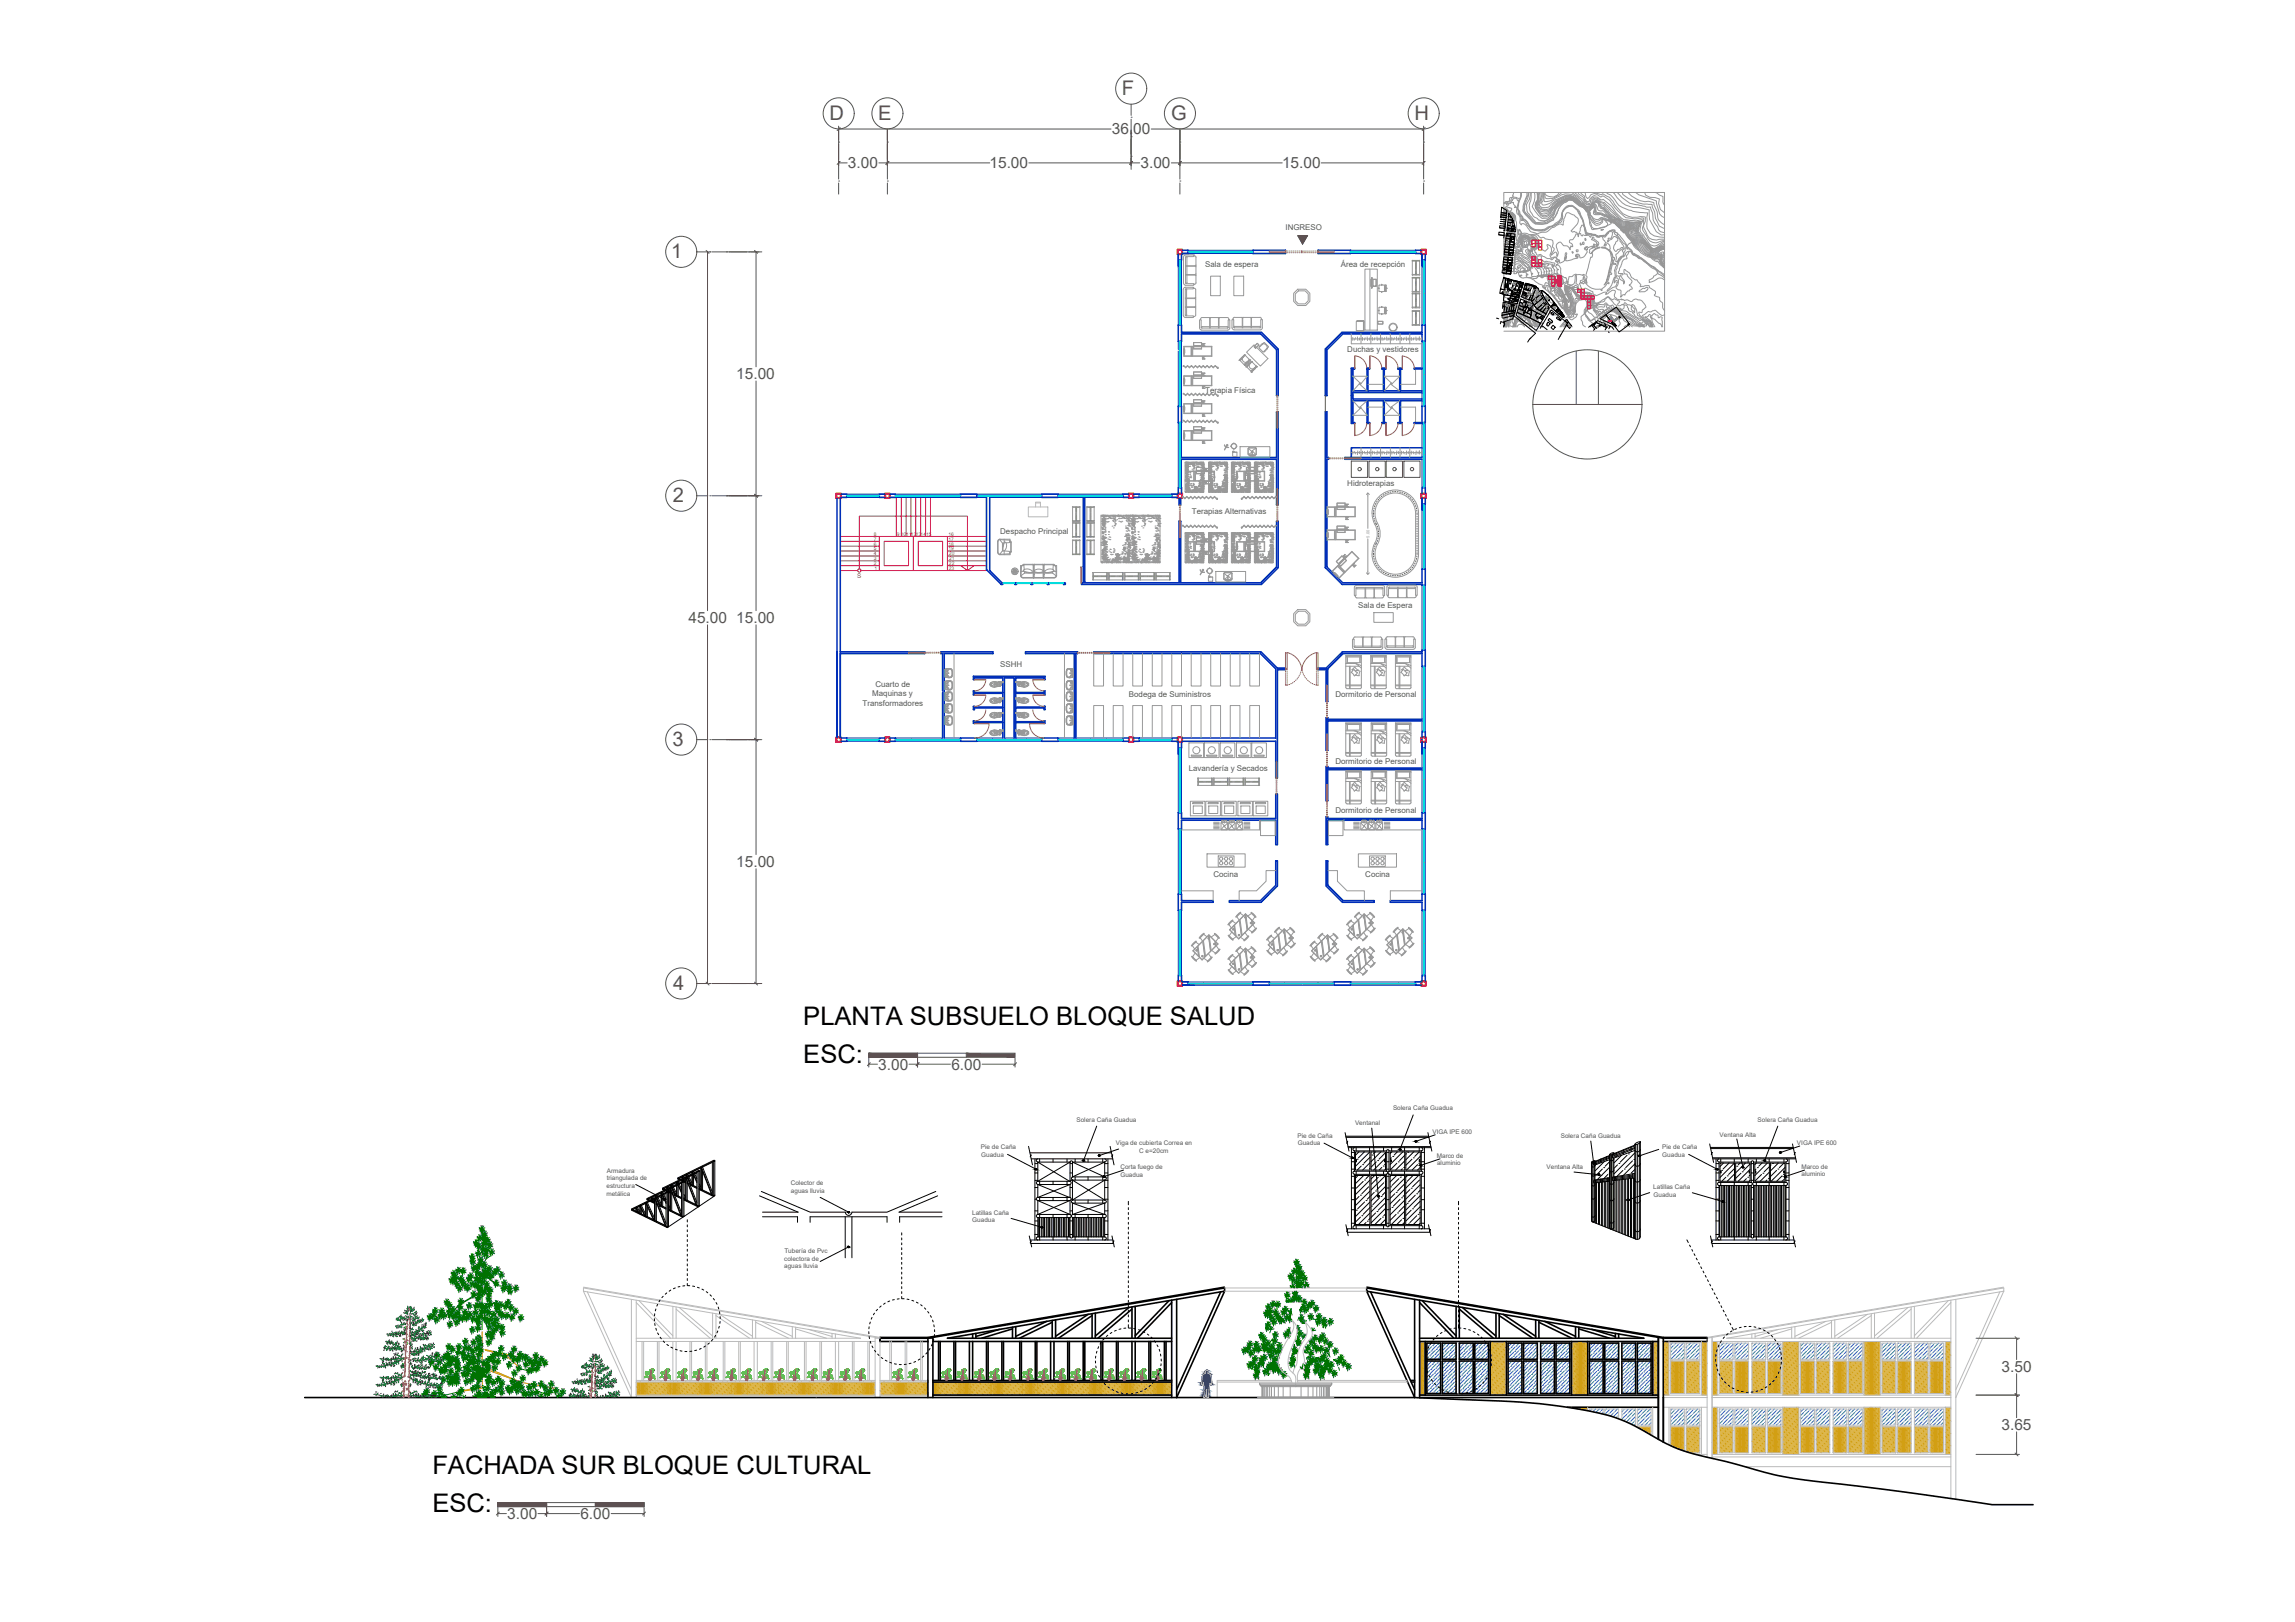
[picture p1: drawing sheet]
<svg xmlns="http://www.w3.org/2000/svg" width="841mm" height="594mm" viewBox="0 0 841 594" stroke-linecap="round" stroke-linejoin="round" font-family="sans-serif">
<defs><g id="words">
<g font-size="9.4">
<text x="294.4" y="375.4">PLANTA SUBSUELO BLOQUE SALUD</text>
<text x="294.4" y="389.2">ESC:</text>
<text x="158.4" y="540">FACHADA SUR BLOQUE CULTURAL</text>
<text x="158.4" y="553.8">ESC:</text>
</g>
<g font-size="7.4" fill="#545454">
<text x="411.1" y="34.9">F</text>
<text x="304" y="44">D</text>
<text x="321.8" y="44">E</text>
<text x="429.2" y="44.1">G</text>
<text x="518.3" y="44">H</text>
<text x="246" y="94.7">1</text>
<text x="246.6" y="184">2</text>
<text x="246.5" y="273.4">3</text>
<text x="246.7" y="362.6">4</text>
</g>
<g font-size="5.7" fill="#545454">
<text x="407.4" y="49.2">36.00</text>
<text x="310.8" y="61.7">3.00</text>
<text x="362.6" y="61.7">15.00</text>
<text x="417.9" y="61.7">3.00</text>
<text x="469.8" y="61.7">15.00</text>
<text x="269.8" y="138.9">15.00</text>
<text x="252.3" y="228.2">45.00</text>
<text x="269.8" y="228.2">15.00</text>
<text x="269.8" y="317.6">15.00</text>
<text x="321.8" y="391.8">3.00</text>
<text x="348.6" y="391.8">6.00</text>
<text x="733.5" y="502.6">3.50</text>
<text x="733.5" y="523.8">3.65</text>
<text x="185.9" y="556.4">3.00</text>
<text x="212.7" y="556.4">6.00</text>
</g>
<g font-size="2.9" fill="#545454">
<text x="471.1" y="84.4">INGRESO</text>
<text x="441.6" y="97.7">Sala de espera</text>
<text x="491.4" y="97.8">Área de recepción</text>
<text x="493.7" y="129">Duchas y vestidores</text>
<text x="441.6" y="144">Terapia Física</text>
<text x="493.7" y="178">Hidroterapias</text>
<text x="436.8" y="188.4">Terapias Alternativas</text>
<text x="366.6" y="195.4">Despacho Principal</text>
<text x="497.7" y="222.9">Sala de Espera</text>
<text x="366.6" y="244.4">SSHH</text>
<text x="320.8" y="251.6">Cuarto de</text>
<text x="319.6" y="255.1">Maquinas y</text>
<text x="413.7" y="255.3">Bodega de Suministros</text>
<text x="489.4" y="255.3">Dormitorio de Personal</text>
<text x="316.1" y="258.5">Transformadores</text>
<text x="489.4" y="279.8">Dormitorio de Personal</text>
<text x="435.6" y="282.5">Lavandería y Secados</text>
<text x="489.4" y="297.7">Dormitorio de Personal</text>
<text x="444.7" y="321.2">Cocina</text>
<text x="500.3" y="321.2">Cocina</text>
</g>
<text font-size="2.3" fill="#dd006e" x="314.1" y="211.7">S</text>
<g font-size="2.3" fill="#545454">
<text x="510.5" y="406.7">Solera Caña Guadua</text>
<text x="394.5" y="410.8">Solera Caña Guadua</text>
<text x="496.6" y="412.2">Ventanal</text>
<text x="644.1" y="410.8">Solera Caña Guadua</text>
<text x="408.9" y="419.3">Viga de cubierta Correa en</text>
<text x="475.5" y="416.7">Pie de Caña</text>
<text x="475.6" y="419.5">Guadua</text>
<text x="524.9" y="415.2">VIGA IPE 600</text>
<text x="572" y="416.9">Solera Caña Guadua</text>
<text x="630.2" y="416.3">Ventana Alta</text>
<text x="658.5" y="419.3">VIGA IPE 600</text>
<text x="359.5" y="420.8">Pie de Caña</text>
<text x="359.6" y="423.6">Guadua</text>
<text x="417.5" y="422.1">C e=20cm</text>
<text x="526.5" y="424">Marco de</text>
<text x="609.1" y="420.8">Pie de Caña</text>
<text x="609.2" y="423.6">Guadua</text>
<text x="222.4" y="429.5">Armadura</text>
<text x="410.6" y="428.1">Corta fuego de</text>
<text x="410.6" y="430.9">Guadua</text>
<text x="526.6" y="426.8">aluminio</text>
<text x="566.7" y="428.3">Ventana Alta</text>
<text x="660.1" y="428.1">Marco de</text>
<text x="660.2" y="430.9">aluminio</text>
<text x="222.2" y="437.9">metálica</text>
<text x="222.3" y="435.1">estructura</text>
<text x="222.3" y="432.3">triangulada de</text>
<text x="289.8" y="434.2">Colector de</text>
<text x="289.8" y="437">aguas lluvia</text>
<text x="605.9" y="435.5">Latillas Caña</text>
<text x="605.9" y="438.3">Guadua</text>
<text x="356.3" y="444.9">Latillas Caña</text>
<text x="356.3" y="447.7">Guadua</text>
<text x="287.4" y="461.8">colectora de</text>
<text x="287.4" y="459">Tubería de Pvc</text>
<text x="287.4" y="464.6">aguas lluvia</text>
</g>
<g font-size="1.8" fill="#dd006e">
<text x="320.2" y="196.2">8</text>
<text x="328.7" y="196.2">9</text>
<text x="330.1" y="196.2">10</text>
<text x="332.1" y="196.2">1112</text>
<text x="335.6" y="196.2">13</text>
<text x="337.4" y="196.2">14</text>
<text x="339.4" y="196.2">15</text>
<text x="347.6" y="196.2">16</text>
<text x="320.2" y="198">7</text>
<text x="320.2" y="201.6">5</text>
<text x="320.2" y="199.8">6</text>
<text x="320.3" y="203.4">4</text>
<text x="347.6" y="201.6">19</text>
<text x="347.6" y="199.8">18</text>
<text x="347.6" y="198">17</text>
<text x="347.8" y="203.4">20</text>
<text x="320.3" y="207">2</text>
<text x="320.3" y="205.2">3</text>
<text x="320.4" y="208.8">1</text>
<text x="347.7" y="208.8">23</text>
<text x="347.8" y="207">22</text>
<text x="347.8" y="205.2">21</text>
</g>
<text font-size="1.5" fill="#989898" x="501.8" y="196.9" transform="rotate(-90 501.8 196.9)">5.00</text>
<text font-size=".3" fill="#939598" x="581.5" y="85.5" transform="rotate(10 581.5 85.5)">915</text>
<text font-size=".2" x="556" y="114.1">H</text>
</g></defs>
<!-- layer: Fachadas -->
<g fill="none" stroke="#d29e0f" stroke-width=".37">
<path d="M520.2 499.8l.4 .4M520.2 495.3l.4 .4M520.6 491.3v19.7M520.6 497.2l.3 .4M520.6 492.6l.3 .4M520.9 491.3v19.7M520.9 499.1l.4 .4M520.9 494.6l.4 .3M521.3 491.3v19.7M521.3 496.4l.4 .4M521.3 491.9l.4 .4M521.7 491.3v19.7"/>
<path d="M521.7 498.3l.4 .4M521.7 493.8l.4 .4M522.1 491.3v19.7M522.1 495.7l.2 .2M522.3 491.3h.1M546.1 497l.2 .2M546.1 492.5l.2 .1M546.3 491.3v19.7M546.3 498.7l.4 .4M546.3 494.2l.4 .4M546.7 491.3v19.7M546.7 496l.4 .4"/>
<path d="M546.7 491.5l.4 .4M547.1 491.3v19.7M547.1 497.9l.3 .4M547.1 493.4l.3 .4M547.4 499.8l.4 .4M547.4 495.3l.4 .4M547.4 491.3v19.7M547.8 497.2l.4 .4M547.8 492.6l.4 .4M547.8 491.3v19.7M548.2 499.1l.3 .4M548.2 494.6l.3 .3"/>
<path d="M548.2 491.3v19.7M548.5 491.3v19.7M548.5 496.4l.4 .4M548.5 491.9l.4 .4M548.9 491.3v19.7M548.9 498.3l.4 .4M548.9 493.8l.4 .4M549.3 491.3v19.7M549.3 495.7l.4 .3M549.5 491.3l.2 .2M549.7 491.3v19.7M549.7 497.6l.4 .3"/>
<path d="M549.7 493l.4 .4M550.1 491.3v19.7M550.1 499.5l.3 .3M550.1 494.9l.3 .4M550.4 491.3v19.7M550.4 496.8l.4 .4M550.4 492.3l.4 .3M550.8 491.3v19.7M550.8 498.7l.4 .4M550.8 494.2l.4 .4M551.2 491.3v19.7M551.2 496l.4 .4"/>
<path d="M551.2 491.5l.4 .4M551.6 491.3v19.7M551.6 497.9l.4 .4M551.6 493.4l.4 .4M552 491.3v19.7M552 499.8l.1 .1M552 495.3l.1 .1M575.9 496.5l.2 .3M575.9 492l.2 .3M576.1 498.3l.4 .4M576.1 493.8l.4 .4M576.2 491.3v19.7"/>
<path d="M576.5 491.3v19.7M576.5 495.7l.4 .3M576.7 491.3l.2 .2M576.9 491.3v19.7M576.9 497.6l.4 .3M576.9 493l.4 .4M577.3 491.3v19.7M577.3 499.5l.4 .3M577.3 494.9l.4 .4M577.7 491.3v19.7M577.7 496.8l.3 .4M577.7 492.3l.3 .3"/>
<path d="M578 491.3v19.7M578 498.7l.4 .4M578 494.2l.4 .4M578.4 491.3v19.7M578.4 496l.4 .4M578.4 491.5l.4 .4M578.8 491.3v19.7M578.8 497.9l.4 .4M578.8 493.4l.4 .4M579.2 491.3v19.7M579.2 499.8l.4 .4M579.2 495.3l.4 .4"/>
<path d="M579.6 491.3v19.7M579.6 497.2l.4 .4M579.6 492.6l.4 .4M580 491.3v19.7M580 499.1l.3 .4M580 494.6l.3 .3M580.3 491.3v19.7M580.3 496.4l.4 .4M580.3 491.9l.4 .4M580.7 491.3v19.7M580.7 498.3l.4 .4M580.7 493.8l.4 .4"/>
<path d="M581.1 495.7l.3 .3M581.1 491.3v19.7M581.3 491.3l.1 .2M581.4 497.6l.4 .3M581.4 493l.4 .4M581.5 491.3v19.7M581.8 499.5h.1M581.8 494.9h.1M605.6 496l.4 .4M605.6 491.3v19.7M605.6 491.5l.4 .4M606 491.3v19.7"/>
<path d="M606 497.9l.4 .4M606 493.4l.4 .4M606.4 499.8l.4 .4M606.4 495.3l.4 .4M606.4 491.3v19.7M606.8 497.2l.4 .4M606.8 491.3v19.7M606.8 492.6l.4 .4M607.2 491.3v19.7M607.2 499.1l.4 .4M607.2 494.6l.4 .3M607.6 491.3v19.7"/>
<path d="M607.6 496.4l.1 .2M607.6 491.9l.1 .2M609.5 496.9l.3 .3M609.5 492.4l.3 .2M609.8 498.7l.4 .4M609.8 494.2l.4 .4M609.8 491.3v19.7M610.2 496l.4 .4M610.2 491.3v19.7M610.2 491.5l.4 .4M610.6 497.9l.3 .4M610.6 491.3v19.7"/>
<path d="M610.6 493.4l.3 .4M610.9 491.3v19.7M610.9 499.8l.4 .4M610.9 495.3l.4 .4M611.3 497.2l.3 .3M611.3 491.3v19.7M611.3 492.6l.3 .3M612.5 498.5l-.1 11.9-.2-.2M612.6 498.5l.2 .2M612.8 498.5v11.9M613.2 498.5v11.9M613.6 499.5l.4 .3"/>
<path d="M613.6 498.5v11.9M614 498.5v11.9M614.4 498.5v11.9M614.4 498.7l.3 .4M614.8 498.5v11.9M615.1 498.5v11.9M615.5 499.8l.4 .4M615.5 498.5v11.9M615.9 498.5v11.9M616.2 499.1l.4 .4M616.2 498.5v11.9M616.6 498.5v11.9"/>
<path d="M617 498.5v11.9M617.2 498.5v.1M618.1 499.5l.4 .3M618.1 498.5v11.9M618.5 498.5v11.9M618.9 498.7l.4 .4M618.9 498.5v11.9M619.3 498.5v11.9M619.7 498.5v11.9M620 498.5v11.9M620 499.8l.4 .4M620.4 498.5v11.9"/>
<path d="M620.8 499.1l.3 .4M620.8 498.5v11.9M621.1 498.5v11.9M621.5 498.5v11.9l-.4-.4M621.7 498.5l.2 .2M621.9 498.5v11.9M622.3 498.5v11.9M622.7 499.5l.2 .2M622.7 498.5v11.9M623.5 498.8l.3 .3M623.5 494.3l.3 .3M623.8 496l.4 .4"/>
<path d="M623.8 491.5l.4 .4M623.8 491.3v19.7M624.2 497.9l.4 .4M624.2 493.4l.4 .4M624.2 491.3v19.7M624.6 499.8l.4 .4M624.6 495.3l.4 .4M624.6 491.3v19.7M625 497.2l.3 .4M625 492.6l.3 .4M625 491.3v19.7M625.3 494.6l.3 .2"/>
<path d="M625.3 491.3v19.7M625.3 499.1l.3 .3M627.4 495.1l.2 .2M627.4 499.6l.2 .2M627.6 491.3v19.7M627.6 496.8l.4 .4M627.6 492.3l.4 .3M628 491.3v19.7M628 498.7l.3 .4M628 494.2l.3 .4M628.3 491.3v19.7M628.3 496l.4 .4"/>
<path d="M628.3 491.5l.4 .4M628.7 491.3v19.7M628.7 497.9l.4 .4M628.7 493.4l.4 .4M629.1 491.3v19.7M629.1 495.3l.4 .4M629.1 499.8l.4 .4M630.1 499.3l.1 .2M630.2 498.5v11.9M630.6 498.5v11.9l-.4-.4M630.8 498.5l.2 .2M631 498.5v11.9"/>
<path d="M631.4 498.5v11.9M631.7 499.5l.4 .3M631.8 498.5v11.9M632.1 498.5v11.9M632.5 498.5v11.9M632.5 498.7l.4 .4M632.9 498.5v11.9M633.3 498.5v11.9M633.6 498.5v11.9M633.6 499.8l.4 .4M634 498.5v11.9M634.4 499.1l.4 .4"/>
<path d="M634.4 498.5v11.9M634.8 498.5v11.9M635.9 498.5v11.9M636.3 499.5l.4 .3M636.3 498.5v11.9M636.7 498.5v11.9M637 498.7l.4 .4M637.1 498.5v11.9M637.4 498.5v11.9M637.8 498.5v11.9M638.2 498.5v11.9M638.2 499.8l.3 .4"/>
<path d="M638.5 498.5v11.9M638.9 499.1l.4 .4M638.9 498.5v11.9M639.3 498.5v11.9M639.7 498.5v11.9l-.4-.4M639.9 498.5l.2 .2M640.1 498.5v11.9M640.4 498.5v11.9M642.4 498.5v11.9M642.7 499.8l.4 .4M642.7 498.5v11.9M643.1 498.5v11.9"/>
<path d="M643.5 499.1l.3 .4M643.5 498.5v11.9M643.8 498.5v11.9M644.2 498.5v11.9M644.4 498.5l.2 .2M644.6 498.5v11.9M645 498.5v11.9M645.4 498.5v11.9M645.4 499.5l.3 .3M645.7 498.5v11.9M646.1 498.5v11.9M646.1 498.7l.4 .4"/>
<path d="M646.5 498.5v11.9M646.9 498.5v11.9M648 498.5v11.9M648 499.1l.4 .4M648.4 498.5v11.9M648.8 498.5v11.9M648.9 498.5l.2 .2M649.1 498.5v11.9M649.5 498.5v11.9M649.9 498.5v11.9M649.9 499.5l.4 .3M650.3 498.5v11.9"/>
<path d="M650.6 498.7l.4 .4M650.6 498.5v11.9M651 498.5v11.9M651.4 498.5v11.9M651.8 499.8l.4 .4M651.8 498.5v11.9M652.2 498.5v11.9M652.6 499.1l.1 .1M652.6 498.5v11.9M653.3 491.3v19.7M653.3 498.3l.4 .4M653.3 493.8l.4 .4"/>
<path d="M653.7 491.3v19.7M653.7 495.7l.3 .3M653.9 491.3l.1 .2M654 497.6l.4 .3M654 493l.4 .4M654.1 491.3v19.7M654.4 499.5l.4 .3M654.4 494.9l.4 .4M654.5 491.3v19.7M654.8 491.3v19.7M654.8 496.8l.4 .4M654.8 492.3l.4 .3"/>
<path d="M655.2 491.3v19.7M655.2 498.7l.4 .4M655.2 494.2l.4 .4M655.6 491.3v19.7M655.6 496l.3 .4M655.6 491.5l.3 .4M655.9 491.3v19.7M655.9 497.9l.4 .4M655.9 493.4l.4 .4M656.3 491.3v19.7M656.3 499.8l.4 .4M656.3 495.3l.4 .4"/>
<path d="M656.7 491.3v19.7M656.7 497.2l.4 .4M656.7 492.6l.4 .4M657.1 491.3v19.7M657.1 499.1l.4 .4M657.1 494.6l.4 .3M657.5 491.3v19.7M657.5 496.4l.3 .4M657.5 491.9l.3 .4M657.8 491.3v19.7M657.8 498.3l.4 .4M657.8 493.8l.4 .4"/>
<path d="M658.2 491.3v19.7M658.2 495.7l.4 .3M658.4 491.3l.2 .2M658.6 491.3v19.7M658.6 497.6l.4 .3M658.6 493l.4 .4M659 491.3v19.7M659 499.5l.2 .2M659 494.9l.2 .3M659.8 498.8l.3 .3M660.1 498.5v11.9M660.5 498.5v11.9"/>
<path d="M660.9 499.8l.3 .4M660.9 498.5v11.9M661.2 498.5v11.9M661.6 499.1l.4 .4M661.6 498.5v11.9M662 498.5v11.9M662.4 498.5l-.1 11.9-.3-.4M662.5 498.5l.3 .2M662.8 498.5v11.9M663.1 498.5v11.9M663.5 499.5l.4 .3M663.5 498.5v11.9"/>
<path d="M663.9 498.5v11.9M664.3 498.7l.4 .4M664.3 498.5v11.9M664.7 498.5v11.9M665.5 499.9l.3 .3M665.8 498.5v11.9M666.1 499.1l.4 .4M666.1 498.5v11.9M666.5 498.5v11.9M666.9 498.5v11.9l-.4-.4M667.1 498.5l.2 .2M667.3 498.5v11.9"/>
<path d="M667.7 498.5v11.9M668 499.5l.4 .3M668 498.5v11.9M668.4 498.5v11.9M668.8 498.5v11.9M668.8 498.7l.4 .4M669.2 498.5v11.9M669.6 498.5v11.9M670 498.5v11.9M670 499.8l.3 .4M670.3 498.5v11.9M671.8 498.6v.1"/>
<path d="M671.8 498.5v11.9M672.2 498.5v11.9M672.6 498.5v11.9M672.6 499.5l.4 .3M673 498.5v11.9M673.3 498.5v11.9M673.3 498.7l.4 .4M673.7 498.5v11.9M674.1 498.5v11.9M674.5 498.5v11.9M674.5 499.8l.4 .4M674.9 498.5v11.9"/>
<path d="M675.2 498.5v11.9M675.2 499.1l.4 .4M675.6 498.5v11.9M676 498.5v11.9M676.1 498.5l.2 .2M676.4 498.5v11.9M676.8 498.5v11.9M677.4 499.8h.1M677.5 498.5v11.9M677.9 498.5v11.9M677.9 498.7l.4 .4M678.3 498.5v11.9"/>
<path d="M678.6 498.5v11.9M679 498.5v11.9M679 499.8l.4 .4M679.4 498.5v11.9M679.8 499.1l.4 .4M679.8 498.5v11.9M680.2 498.5v11.9M680.5 498.5v11.9l-.3-.4M680.7 498.5l.2 .2M680.9 498.5v11.9M681.3 498.5v11.9M681.7 498.5v11.9"/>
<path d="M681.7 499.5l.3 .3M682.1 498.5v11.9M682.4 498.7h.1M682.4 498.5v11.9M683.1 496.3l.1 .1M683.1 491.8l.1 .1M683.2 491.3v19.7M683.2 497.9l.3 .4M683.2 493.4l.3 .4M683.5 491.3v19.7M683.5 499.8l.4 .4M683.5 495.3l.4 .4"/>
<path d="M683.9 491.3v19.7M683.9 497.2l.4 .4M683.9 492.6l.4 .4M684.3 491.3v19.7M684.3 499.1l.4 .4M684.3 494.6l.4 .3M684.7 491.3v19.7M684.7 496.4l.4 .4M684.7 491.9l.4 .4M685.1 491.3v19.7M685.1 498.3l.3 .4M685.1 493.8l.3 .4"/>
<path d="M685.4 491.3v19.7M685.4 495.7l.4 .3M685.6 491.3l.2 .2M685.8 491.3v19.7M685.8 497.6l.4 .3M685.8 493l.4 .4M686.2 491.3v19.7M686.2 499.5l.4 .3M686.2 494.9l.4 .4M686.6 491.3v19.7M686.6 496.8l.4 .4M686.6 492.3l.4 .3"/>
<path d="M687 491.3v19.7M687 498.7l.4 .4M687 494.2l.4 .4M687.4 491.3v19.7M687.4 496l.3 .4M687.4 491.5l.3 .4M687.7 497.9l.4 .4M687.7 493.4l.4 .4M687.7 491.3v19.7M688.1 499.8l.4 .4M688.1 495.3l.4 .4M688.1 491.3v19.7"/>
<path d="M688.5 491.3v19.7M688.5 497.2l.3 .4M688.5 492.6l.3 .4M688.8 491.3v19.7M688.8 499.1l.2 .2M688.8 494.6l.2 .1M689.8 498.5l.2 .2M690 498.5v11.9M690.4 498.5v11.9M690.7 498.5v11.9M690.7 499.5l.4 .3M691.1 498.5v11.9"/>
<path d="M691.5 498.7l.4 .4M691.5 498.5v11.9M691.9 498.5v11.9M692.3 498.5v11.9M692.6 498.5v11.9M692.6 499.8l.4 .4M693 498.5v11.9M693.4 499.1l.3 .4M693.4 498.5v11.9M693.8 498.5v11.9M694.1 498.5v11.9M694.3 498.5l.2 .2"/>
<path d="M694.5 498.5v11.9M695.3 498.5v11.9M695.3 499.5l.3 .3M695.6 498.5v11.9M696 498.7l.4 .4M696 498.5v11.9M696.4 498.5v11.9M696.8 498.5v11.9M697.2 499.8l.4 .4M697.2 498.5v11.9M697.6 498.5v11.9M697.9 498.5v11.9"/>
<path d="M697.9 499.1l.4 .4M698.3 498.5v11.9M698.7 498.5v11.9l-.4-.4M698.8 498.5l.2 .2M699.1 498.5v11.9M699.5 498.5v11.9M699.8 498.5v11.9M699.8 499.5l.4 .3M700.2 498.5v11.9M701.7 498.5v11.9M701.7 499.8l.4 .4M702.1 498.5v11.9"/>
<path d="M702.5 498.5v11.9M702.5 499.1l.3 .4M702.8 498.5v11.9M703.2 498.5v11.9M703.4 498.5l.2 .2M703.6 498.5v11.9M704 498.5v11.9M704.3 499.5l.4 .3M704.4 498.5v11.9M704.8 498.5v11.9M705.1 498.5v11.9M705.1 498.7l.4 .4"/>
<path d="M705.5 498.5v11.9M705.9 498.5v11.9M706.2 498.5v11.9M706.2 499.8l.4 .4M707.2 499.3l.2 .2M707.4 498.5v11.9M707.8 498.5l-.1 11.9-.3-.4M707.9 498.5l.2 .2M708.1 498.5v11.9M708.5 498.5v11.9M708.9 498.5v11.9M708.9 499.5l.4 .3"/>
<path d="M709.3 498.5v11.9M709.7 498.5v11.9M709.7 498.7l.3 .4M710 498.5v11.9M710.4 498.5v11.9M710.8 498.5v11.9M710.8 499.8l.3 .4M711.1 498.5v11.9M711.5 498.5v11.9M711.5 499.1l.4 .4M711.9 498.5v11.9M712.8 495.9l.2 .1"/>
<path d="M712.9 491.3l.1 .2M713 491.3v19.7M713 497.6l.4 .3M713 493l.4 .4M713.4 491.3v19.7M713.4 499.5l.4 .3M713.4 494.9l.4 .4M713.8 491.3v19.7M713.8 496.8l.4 .4M713.8 492.3l.4 .3M714.2 491.3v19.7M714.2 498.7l.4 .4"/>
<path d="M714.2 494.2l.4 .4M714.6 491.3v19.7M714.6 496l.3 .4M714.6 491.5l.3 .4M233.2 510.8h.1M233.2 506.2h.1M233.2 506.2v4.8M233.2 507.8l.4 .3M233.6 506.2v4.8M233.6 509.7l.3 .3M233.9 507l.4 .4M234 506.2v4.8"/>
<path d="M234.3 508.9l.4 .4M234.3 506.2v4.8M234.7 506.2v4.8M234.7 510.8l.2 .2M234.7 506.2l.4 .4M235.1 506.2v4.8M235.1 508.1l.3 .4M235.4 506.2v4.8M235.4 510l.4 .4M235.8 506.2v4.8M235.8 507.4l.4 .4M236.2 506.2v4.8"/>
<path d="M236.2 509.3l.4 .4M236.6 506.2v4.8M236.6 506.6l.4 .4M237 506.2v4.8M237 508.5l.3 .4M237.3 506.2v4.8M237.3 510.4l.4 .4M237.7 506.2h.1M237.7 506.2v4.8M237.7 507.8l.4 .3M238.1 506.2v4.8M238.1 509.7l.4 .3"/>
<path d="M238.5 506.2v4.8M238.5 507l.4 .4M238.9 506.2v4.8M238.9 508.9l.4 .4M239.3 506.2v4.8M239.3 510.8l.1 .2M239.3 506.2l.3 .4M239.6 508.1l.4 .4M239.6 506.2v4.8M240 510l.4 .4M240 506.2v4.8M240.4 506.2v4.8"/>
<path d="M240.4 507.4l.3 .4M240.7 506.2v4.8M240.7 509.3l.4 .4M241.1 506.2v4.8M241.1 506.6l.4 .4M241.5 506.2v4.8M241.5 508.5l.4 .4M241.9 506.2v4.8M241.9 510.4l.4 .4M242.3 506.2v4.8M242.3 507.8l.3 .3M242.6 506.2v4.8"/>
<path d="M242.6 509.7l.4 .3M243 506.2v4.8M243 507l.4 .4M243.4 506.2v4.8M243.4 508.9l.4 .4M243.8 506.2v4.8M243.8 510.8l.2 .2M243.8 506.2l.4 .4M244.2 506.2v4.8M244.2 508.1l.3 .4M244.5 506.2v4.8M244.5 510l.4 .4"/>
<path d="M244.9 506.2v4.8M244.9 507.4l.4 .4M245.3 509.3l.3 .4M245.3 506.2v4.8M245.6 506.6l.4 .4M245.7 506.2v4.8M246 506.2v4.8M246 508.5l.4 .4M246.4 506.2v4.8M246.4 510.4l.4 .4M246.7 506.2h.1M246.8 506.2v4.8"/>
<path d="M246.8 507.8l.4 .3M247.2 506.2v4.8M247.2 509.7l.4 .3M247.6 506.2v4.8M247.6 507l.3 .4M247.9 506.2v4.8M247.9 508.9l.4 .4M248.3 506.2v4.8M248.3 510.8l.2 .2M248.3 506.2l.4 .4M248.7 506.2v4.8M248.7 508.1l.4 .4"/>
<path d="M249.1 506.2v4.8M249.1 510l.4 .4M249.5 506.2v4.8M249.5 507.4l.3 .4M249.8 506.2v4.8M249.8 509.3l.4 .4M250.2 506.2v4.8M250.2 506.6l.4 .4M250.6 508.5l.3 .4M250.6 506.2v4.8M250.9 510.4l.4 .4M251 506.2v4.8"/>
<path d="M251.3 506.2h.1M251.3 507.8l.4 .3M251.4 506.2v4.8M251.7 506.2v4.8M251.7 509.7l.4 .3M252.1 506.2v4.8M252.1 507l.4 .4M252.5 506.2v4.8M252.5 508.9l.3 .4M252.8 506.2v4.8M252.8 510.8l.2 .2M252.8 506.2l.4 .4"/>
<path d="M253.2 506.2v4.8M253.2 508.1l.4 .4M253.6 506.2v4.8M253.6 510l.4 .4M254 506.2v4.8M254 507.4l.4 .4M254.4 506.2v4.8M254.4 509.3l.3 .4M254.7 506.2v4.8M254.7 506.6l.4 .4M255.1 506.2v4.8M255.1 508.5l.4 .4"/>
<path d="M255.5 506.2v4.8M255.5 510.4l.4 .4M255.9 506.2v4.8M255.9 507.8l.3 .3M256.2 509.7l.4 .3M256.3 506.2v4.8M256.6 507l.4 .4M256.7 506.2v4.8M257 508.9l.4 .4M257 506.2v4.8M257.4 506.2v4.8M257.4 510.8l.2 .2"/>
<path d="M257.4 506.2l.4 .4M257.8 506.2v4.8M257.8 508.1l.3 .4M258.1 506.2v4.8M258.1 510l.4 .4M258.5 506.2v4.8M258.5 507.4l.4 .4M258.9 506.2v4.8M258.9 509.3l.4 .4M259.3 506.2v4.8M259.3 506.6l.4 .4M259.7 506.2v4.8"/>
<path d="M259.7 508.5l.3 .4M260 506.2v4.8M260 510.4l.4 .4M260.4 506.2h.1M260.4 506.2v4.8M260.4 507.8l.4 .3M260.8 506.2v4.8M260.8 509.7l.4 .3M261.2 506.2v4.8M261.2 507l.4 .4M261.6 506.2v4.8M261.6 508.9l.3 .4"/>
<path d="M261.9 510.8l.2 .2M261.9 506.2l.4 .4M261.9 506.2v4.8M262.3 508.1l.4 .4M262.3 506.2v4.8M262.7 506.2v4.8M262.7 510l.3 .4M263 506.2v4.8M263 507.4l.4 .4M263.4 506.2v4.8M263.4 509.3l.4 .4M263.8 506.2v4.8"/>
<path d="M263.8 506.6l.4 .4M264.2 506.2v4.8M264.2 508.5l.4 .4M264.6 506.2v4.8M264.6 510.4l.4 .4M265 506.2v4.8M265 507.8l.3 .3M265.3 506.2v4.8M265.3 509.7l.4 .3M265.7 506.2v4.8M265.7 507l.4 .4M266.1 506.2v4.8"/>
<path d="M266.1 508.9l.4 .4M266.5 506.2v4.8M266.5 510.8l.1 .2M266.5 506.2l.4 .4M266.9 506.2v4.8M266.9 508.1l.3 .4M267.2 506.2v4.8M267.2 510l.4 .4M267.6 507.4l.4 .4M267.6 506.2v4.8M268 509.3l.3 .4M268 506.2v4.8"/>
<path d="M268.3 506.2v4.8M268.3 506.6l.4 .4M268.7 506.2v4.8M268.7 508.5l.4 .4M269.1 506.2v4.8M269.1 510.4l.4 .4M269.5 506.2v4.8M269.5 507.8l.4 .3M269.9 506.2v4.8M269.9 509.7l.3 .3M270.2 506.2v4.8M270.2 507l.4 .4"/>
<path d="M270.6 506.2v4.8M270.6 508.9l.4 .4M271 506.2v4.8M271 510.8l.2 .2M271 506.2l.4 .4M271.4 506.2v4.8M271.4 508.1l.4 .4M271.8 506.2v4.8M271.8 510l.3 .4M272.1 506.2v4.8M272.1 507.4l.4 .4M272.5 506.2v4.8"/>
<path d="M272.5 509.3l.4 .4M272.9 506.2v4.8M272.9 506.6l.3 .4M273.2 508.5l.4 .4M273.3 506.2v4.8M273.6 510.4l.4 .4M273.7 506.2v4.8M274 506.2h.1M274 506.2v4.8M274 507.8l.4 .3M274.4 506.2v4.8M274.4 509.7l.4 .3"/>
<path d="M274.8 506.2v4.8M274.8 507l.4 .4M275.2 506.2v4.8M275.2 508.9l.3 .4M275.5 506.2v4.8M275.5 510.8l.2 .2M275.5 506.2l.4 .4M275.9 506.2v4.8M275.9 508.1l.4 .4M276.3 506.2v4.8M276.3 510l.4 .4M276.7 506.2v4.8"/>
<path d="M276.7 507.4l.4 .4M277.1 506.2v4.8M277.1 509.3l.3 .4M277.4 506.2v4.8M277.4 506.6l.4 .4M277.8 506.2v4.8M277.8 508.5l.4 .4M278.2 506.2v4.8M278.2 510.4l.3 .4M278.5 506.2h.1M278.5 507.8l.4 .3M278.6 506.2v4.8"/>
<path d="M278.9 509.7l.4 .3M279 506.2v4.8M279.3 507l.4 .4M279.3 506.2v4.8M279.7 506.2v4.8M279.7 508.9l.4 .4M280.1 506.2v4.8M280.1 510.8l.2 .2M280.1 506.2l.3 .4M280.4 506.2v4.8M280.4 508.1l.4 .4M280.8 506.2v4.8"/>
<path d="M280.8 510l.4 .4M281.2 506.2v4.8M281.2 507.4l.4 .4M281.6 506.2v4.8M281.6 509.3l.4 .4M282 506.2v4.8M282 506.6l.3 .4M282.3 506.2v4.8M282.3 508.5l.4 .4M282.7 506.2v4.8M282.7 510.4l.4 .4M283.1 506.2v4.8"/>
<path d="M283.1 507.8l.4 .3M283.5 506.2v4.8M283.5 509.7l.4 .3M283.9 506.2v4.8M283.9 507l.3 .4M284.2 508.9l.4 .4M284.3 506.2v4.8M284.6 510.8l.2 .2M284.6 506.2l.4 .4M284.6 506.2v4.8M285 508.1l.4 .4M285 506.2v4.8"/>
<path d="M285.4 506.2v4.8M285.4 510l.3 .4M285.7 506.2v4.8M285.7 507.4l.4 .4M286.1 506.2v4.8M286.1 509.3l.4 .4M286.5 506.2v4.8M286.5 506.6l.4 .4M286.9 506.2v4.8M286.9 508.5l.4 .4M287.3 506.2v4.8M287.3 510.4l.3 .4"/>
<path d="M287.6 506.2h.1M287.6 506.2v4.8M287.6 507.8l.4 .3M288 506.2v4.8M288 509.7l.4 .3M288.4 506.2v4.8M288.4 507l.4 .4M288.8 506.2v4.8M288.8 508.9l.4 .4M289.2 506.2v4.8M289.2 510.8l.1 .2M289.2 506.2l.3 .4"/>
<path d="M289.5 506.2v4.8M289.5 508.1l.4 .4M289.9 510l.4 .4M289.9 506.2v4.8M290.3 507.4l.3 .4M290.3 506.2v4.8M290.6 506.2v4.8M290.6 509.3l.4 .4M291 506.2v4.8M291 506.6l.4 .4M291.4 506.2v4.8M291.4 508.5l.4 .4"/>
<path d="M291.8 506.2v4.8M291.8 510.4l.4 .4M292.2 506.2v4.8M292.2 507.8l.4 .3M292.6 506.2v4.8M292.6 509.7l.3 .3M292.9 506.2v4.8M292.9 507l.4 .4M293.3 506.2v4.8M293.3 508.9l.4 .4M293.7 506.2v4.8M293.7 510.8l.2 .2"/>
<path d="M293.7 506.2l.4 .4M294.1 506.2v4.8M294.1 508.1l.4 .4M294.5 506.2v4.8M294.5 510l.3 .4M294.8 506.2v4.8M294.8 507.4l.4 .4M295.2 506.2v4.8M295.2 509.3l.4 .4M295.6 506.6l.3 .4M295.6 506.2v4.8M295.9 508.5l.4 .4"/>
<path d="M296 506.2v4.8M296.3 506.2v4.8M296.3 510.4l.4 .4M296.7 506.2h.1M296.7 506.2v4.8M296.7 507.8l.4 .3M297.1 506.2v4.8M297.1 509.7l.4 .3M297.5 506.2v4.8M297.5 507l.3 .4M297.8 506.2v4.8M297.8 508.9l.4 .4"/>
<path d="M298.2 506.2v4.8M298.2 510.8l.2 .2M298.2 506.2l.4 .4M298.6 506.2v4.8M298.6 508.1l.4 .4M299 506.2v4.8M299 510l.4 .4M299.4 506.2v4.8M299.4 507.4l.3 .4M299.7 506.2v4.8M299.7 509.3l.4 .4M300.1 506.2v4.8"/>
<path d="M300.1 506.6l.4 .4M300.5 506.2v4.8M300.5 508.5l.4 .4M300.9 506.2v4.8M300.9 510.4l.3 .4M301.2 506.2l.1 4.8M301.2 507.8l.4 .3M301.6 509.7l.4 .3M301.7 506.2v4.8M302 506.2v4.8M302 507l.4 .4M302.4 506.2v4.8"/>
<path d="M302.4 508.9l.4 .4M302.8 506.2v4.8M302.8 510.8l.1 .2M302.8 506.2l.3 .4M303.1 506.2v4.8M303.1 508.1l.4 .4M303.5 506.2v4.8M303.5 510l.4 .4M303.9 506.2v4.8M303.9 507.4l.4 .4M304.3 506.2v4.8M304.3 509.3l.4 .4"/>
<path d="M304.7 506.2v4.8M304.7 506.6l.3 .4M305 506.2v4.8M305 508.5l.4 .4M305.4 506.2v4.8M305.4 510.4l.4 .4M305.8 506.2h.1M305.8 506.2v4.8M305.8 507.8l.4 .3M306.2 506.2v4.8M306.2 509.7l.4 .3M306.6 506.2v4.8"/>
<path d="M306.6 507l.3 .4M306.9 508.9l.4 .4M306.9 506.2v4.8M307.3 510.8l.2 .2M307.3 506.2l.4 .4M307.3 506.2v4.8M307.7 506.2v4.8M307.7 508.1l.3 .4M308 506.2v4.8M308 510l.4 .4M308.4 506.2v4.8M308.4 507.4l.4 .4"/>
<path d="M308.8 506.2v4.8M308.8 509.3l.4 .4M309.2 506.2v4.8M309.2 506.6l.4 .4M309.6 506.2v4.8M309.6 508.5l.4 .4M310 506.2v4.8M310 510.4l.3 .4M310.3 506.2v4.8M310.3 507.8l.4 .3M310.7 506.2v4.8M310.7 509.7l.4 .3"/>
<path d="M311.1 506.2v4.8M311.1 507l.4 .4M311.5 506.2v4.8M311.5 508.9l.4 .4M311.9 506.2v4.8M311.9 510.8l.1 .2M311.9 506.2l.3 .4M312.2 508.1l.4 .4M312.2 506.2v4.8M312.6 510l.4 .4M312.6 506.2v4.8M313 507.4l.3 .4"/>
<path d="M313 506.2v4.8M313.3 506.2v4.8M313.3 509.3l.4 .4M313.7 506.2v4.8M313.7 506.6l.4 .4M314.1 506.2v4.8M314.1 508.5l.4 .4M314.5 506.2v4.8M314.5 510.4l.4 .4M314.8 506.2h.1M314.9 506.2v4.8M314.9 507.8l.3 .3"/>
<path d="M315.2 506.2v4.8M315.2 509.7l.4 .3M315.6 506.2v4.8M315.6 507l.4 .4M316 506.2v4.8M316 508.9l.4 .4M316.4 506.2v4.8M316.4 510.8l.2 .2M316.4 506.2l.4 .4M316.8 506.2v4.8M316.8 508.1l.3 .4M317.1 506.2v4.8"/>
<path d="M317.1 510l.4 .4M317.5 506.2v4.8M317.5 507.4l.4 .4M317.9 509.3l.3 .4M317.9 506.2v4.8M318.2 506.6l.4 .4M318.3 506.2v4.8M318.6 508.5l.4 .4M318.7 506.2v4.8M319 506.2v4.8M319 510.4l.4 .4M319.4 506.2v4.8"/>
<path d="M319.4 507.8l.4 .3M319.8 506.2v4.8M319.8 509.7l.4 .3M320.2 506.2v4.8M320.2 507l.3 .4M320.5 506.2v4.8M320.5 508.9l.2 .2M322.5 509.4l.3 .3M322.8 506.2v4.8M322.8 506.6l.4 .4M323.2 506.2v4.8M323.2 508.5l.3 .4"/>
<path d="M323.5 510.4l.4 .4M323.6 506.2v4.8M323.9 506.2h.1M323.9 507.8l.4 .3M324 506.2v4.8M324.3 506.2v4.8M324.3 509.7l.4 .3M324.7 506.2v4.8M324.7 507l.4 .4M325.1 506.2v4.8M325.1 508.9l.3 .4M325.4 506.2v4.8"/>
<path d="M325.4 510.8l.2 .2M325.4 506.2l.4 .4M325.8 506.2v4.8M325.8 508.1l.4 .4M326.2 506.2v4.8M326.2 510l.4 .4M326.6 506.2v4.8M326.6 507.4l.4 .4M327 506.2v4.8M327 509.3l.3 .4M327.3 506.2v4.8M327.3 506.6l.4 .4"/>
<path d="M327.7 506.2v4.8M327.7 508.5l.4 .4M328.1 506.2v4.8M328.1 510.4l.4 .4M328.5 506.2h.1M328.5 506.2v4.8M328.5 507.8l.4 .3M328.9 506.2v4.8M328.9 509.7l.3 .3M329.2 507l.4 .4M329.3 506.2v4.8M329.6 508.9l.4 .4"/>
<path d="M329.6 506.2v4.8M330 506.2v4.8M330 510.8l.2 .2M330 506.2l.4 .4M330.4 506.2v4.8M330.4 508.1l.3 .4M330.7 506.2v4.8M330.7 510l.4 .4M331.1 506.2v4.8M331.1 507.4l.4 .4M331.5 506.2v4.8M331.5 509.3l.4 .4"/>
<path d="M331.9 506.2v4.8M331.9 506.6l.4 .4M332.3 506.2v4.8M332.3 508.5l.3 .4M332.6 506.2v4.8M332.6 510.4l.4 .4M333 506.2v4.8M333 507.8l.4 .3M333.4 506.2v4.8M333.4 509.7l.4 .3M333.8 506.2v4.8M333.8 507l.4 .4"/>
<path d="M334.2 506.2v4.8M334.2 508.9l.3 .4M334.5 506.2v4.8M334.5 510.8l.2 .2M334.5 506.2l.4 .4M334.9 508.1l.4 .4M334.9 506.2v4.8M335.3 510l.3 .4M335.3 506.2v4.8M335.6 506.2v4.8M335.6 507.4l.4 .4M336 506.2v4.8"/>
<path d="M336 509.3l.4 .4M336.4 506.2v4.8M336.4 506.6l.4 .4M336.8 506.2v4.8M336.8 508.5l.4 .4M337.2 506.2v4.8M337.2 510.4l.4 .4M337.6 506.2v4.8M337.6 507.8l.3 .3M337.9 506.2v4.8M337.9 509.7l.4 .3M338.3 506.2v4.8"/>
<path d="M338.3 507l.4 .4M338.7 506.2v4.8M338.7 508.9l.4 .4M339.1 506.2v4.8M339.1 510.8l.1 .2M339.1 506.2l.4 .4M339.5 506.2v4.8M339.5 508.1l.3 .4M339.8 506.2v4.8M339.8 510l.2 .3M341.9 510.6l.2 .2M342 506.2h.1"/>
<path d="M342.1 506.2v4.8M342.1 507.8l.4 .3M342.5 506.2v4.8M342.5 509.7l.3 .3M342.8 506.2v4.8M342.8 507l.4 .4M343.2 506.2v4.8M343.2 508.9l.4 .4M343.6 506.2v4.8M343.6 510.8l.2 .2M343.6 506.2l.4 .4M344 506.2v4.8"/>
<path d="M344 508.1l.4 .4M344.4 506.2v4.8M344.4 510l.3 .4M344.7 506.2v4.8M344.7 507.4l.4 .4M345.1 506.2v4.8M345.1 509.3l.4 .4M345.5 506.2v4.8M345.5 506.6l.3 .4M345.8 508.5l.4 .4M345.9 506.2v4.8M346.2 510.4l.4 .4"/>
<path d="M346.3 506.2v4.8M346.6 506.2h.1M346.6 507.8l.4 .3M346.7 506.2v4.8M347 506.2v4.8M347 509.7l.4 .3M347.4 506.2v4.8M347.4 507l.4 .4M347.8 506.2v4.8M347.8 508.9l.3 .4M348.1 506.2v4.8M348.1 510.8l.2 .2"/>
<path d="M348.1 506.2l.4 .4M348.5 506.2v4.8M348.5 508.1l.4 .4M348.9 506.2v4.8M348.9 510l.4 .4M349.3 506.2v4.8M349.3 507.4l.4 .4M349.7 506.2v4.8M349.7 509.3l.3 .4M350 506.2v4.8M350 506.6l.4 .4M350.4 506.2v4.8"/>
<path d="M350.4 508.5l.4 .4M350.8 506.2v4.8M350.8 510.4l.4 .4M351.1 506.2h.1M351.2 506.2v4.8M351.2 507.8l.3 .3M351.5 509.7l.4 .3M351.6 506.2v4.8M351.9 507l.4 .4M351.9 506.2v4.8M352.3 506.2v4.8M352.3 508.9l.4 .4"/>
<path d="M352.7 506.2v4.8M352.7 510.8l.2 .2M352.7 506.2l.3 .4M353 506.2v4.8M353 508.1l.4 .4M353.4 506.2v4.8M353.4 510l.4 .4M353.8 506.2v4.8M353.8 507.4l.4 .4M354.2 506.2v4.8M354.2 509.3l.4 .4M354.6 506.2v4.8"/>
<path d="M354.6 506.6l.4 .4M355 506.2v4.8M355 508.5l.3 .4M355.3 506.2v4.8M355.3 510.4l.4 .4M355.7 506.2h.1M355.7 506.2v4.8M355.7 507.8l.4 .3M356.1 506.2v4.8M356.1 509.7l.4 .3M356.5 506.2v4.8M356.5 507l.4 .4"/>
<path d="M356.9 506.2v4.8M356.9 508.9l.3 .4M357.2 510.8l.2 .2M357.2 506.2l.4 .4M357.2 506.2v4.8M357.6 508.1l.4 .4M357.6 506.2v4.8M358 506.2v4.8M358 510l.3 .4M358.3 506.2v4.8M358.3 507.4l.4 .4M358.7 506.2v4.8"/>
<path d="M358.7 509.3l.4 .4M359.1 506.2v4.8M359.1 506.6l.4 .4M359.5 506.2v4.8M359.5 508.5l.4 .4M359.9 506.2v4.8M359.9 510.4l.3 .4M360.2 506.2v4.8M360.2 507.8l.4 .3M360.6 506.2v4.8M360.6 509.7l.4 .3M361 506.2v4.8"/>
<path d="M361 507l.4 .4M361.4 506.2v4.8M361.4 508.9l.4 .4M361.8 506.2v4.8M361.8 510.8l.1 .2M361.8 506.2l.3 .4M362.1 506.2v4.8M362.1 508.1l.4 .4M362.5 506.2v4.8M362.5 510l.4 .4M362.9 507.4l.3 .4M362.9 506.2v4.8"/>
<path d="M363.2 509.3l.4 .4M363.3 506.2v4.8M363.6 506.2v4.8M363.6 506.6l.4 .4M364 506.2v4.8M364 508.5l.4 .4M364.4 506.2v4.8M364.4 510.4l.4 .4M364.7 506.2h.1M364.8 506.2v4.8M364.8 507.8l.4 .3M365.2 506.2v4.8"/>
<path d="M365.2 509.7l.3 .3M365.5 506.2v4.8M365.5 507l.4 .4M365.9 506.2v4.8M365.9 508.9l.4 .4M366.3 506.2v4.8M366.3 510.8l.2 .2M366.3 506.2l.4 .4M366.7 506.2v4.8M366.7 508.1l.4 .4M367.1 506.2v4.8M367.1 510l.3 .4"/>
<path d="M367.4 506.2v4.8M367.4 507.4l.4 .4M367.8 506.2v4.8M367.8 509.3l.4 .4M368.2 506.6l.3 .4M368.2 506.2v4.8M368.5 508.5l.4 .4M368.6 506.2v4.8M368.9 510.4l.4 .4M369 506.2v4.8M369.3 506.2v4.8M369.3 507.8l.4 .3"/>
<path d="M369.7 506.2v4.8M369.7 509.7l.4 .3M370.1 506.2v4.8M370.1 507l.3 .4M370.4 506.2v4.8M370.4 508.9l.4 .4M370.8 506.2v4.8M370.8 510.8l.2 .2M370.8 506.2l.4 .4M371.2 506.2v4.8M371.2 508.1l.4 .4M371.6 506.2v4.8"/>
<path d="M371.6 510l.4 .4M372 506.2v4.8M372 507.4l.3 .4M372.3 506.2v4.8M372.3 509.3l.4 .4M372.7 506.2v4.8M372.7 506.6l.4 .4M373.1 506.2v4.8M373.1 508.5l.4 .4M373.5 506.2v4.8M373.5 510.4l.3 .4M373.8 506.2h.1"/>
<path d="M373.8 507.8l.4 .3M373.9 506.2v4.8M374.2 509.7l.4 .3M374.3 506.2v4.8M374.6 507l.4 .4M374.6 506.2v4.8M375 506.2v4.8M375 508.9l.4 .4M375.4 506.2v4.8M375.4 510.8l.2 .2M375.4 506.2l.3 .4M375.7 506.2v4.8"/>
<path d="M375.7 508.1l.4 .4M376.1 506.2v4.8M376.1 510l.4 .4M376.5 506.2v4.8M376.5 507.4l.4 .4M376.9 506.2v4.8M376.9 509.3l.4 .4M377.3 506.2v4.8M377.3 506.6l.3 .4M377.6 506.2v4.8M377.6 508.5l.4 .4M378 506.2v4.8"/>
<path d="M378 510.4l.4 .4M378.4 506.2v4.8M378.4 507.8l.4 .3M378.8 506.2v4.8M378.8 509.7l.4 .3M379.2 506.2v4.8M379.2 507l.3 .4M379.5 508.9l.4 .4M379.5 506.2v4.8M379.9 510.8l.2 .2M379.9 506.2l.4 .4M379.9 506.2v4.8"/>
<path d="M380.3 506.2v4.8M380.3 508.1l.3 .4M380.6 506.2v4.8M380.6 510l.4 .4M381 506.2v4.8M381 507.4l.4 .4M381.4 506.2v4.8M381.4 509.3l.4 .4M381.8 506.2v4.8M381.8 506.6l.4 .4M382.2 506.2v4.8M382.2 508.5l.4 .4"/>
<path d="M382.6 506.2v4.8M382.6 510.4l.3 .4M382.9 506.2h.1M382.9 506.2v4.8M382.9 507.8l.4 .3M383.3 506.2v4.8M383.3 509.7l.4 .3M383.7 506.2v4.8M383.7 507l.4 .4M384.1 506.2v4.8M384.1 508.9l.4 .4M384.5 506.2v4.8"/>
<path d="M384.5 510.8l.1 .2M384.5 506.2l.3 .4M384.8 506.2v4.8M384.8 508.1l.4 .4M385.2 510l.4 .4M385.2 506.2v4.8M385.6 507.4l.3 .4M385.6 506.2v4.8M385.9 506.2v4.8M385.9 509.3l.4 .4M386.3 506.2v4.8M386.3 506.6l.4 .4"/>
<path d="M386.7 506.2v4.8M386.7 508.5l.4 .4M387.1 506.2v4.8M387.1 510.4l.4 .4M387.5 506.2v4.8M387.5 507.8l.3 .3M387.8 506.2v4.8M387.8 509.7l.4 .3M388.2 506.2v4.8M388.2 507l.4 .4M388.6 506.2v4.8M388.6 508.9l.4 .4"/>
<path d="M389 506.2v4.8M389 510.8l.2 .2M389 506.2l.4 .4M389.4 506.2v4.8M389.4 508.1l.3 .4M389.7 506.2v4.8M389.7 510l.4 .4M390.1 506.2v4.8M390.1 507.4l.4 .4M390.5 506.2v4.8M390.5 509.3l.3 .4M390.8 506.6l.4 .4"/>
<path d="M390.9 506.2v4.8M391.2 508.5l.4 .4M391.3 506.2v4.8M391.6 506.2v4.8M391.6 510.4l.4 .4M392 506.2h.1M392 506.2v4.8M392 507.8l.4 .3M392.4 506.2v4.8M392.4 509.7l.4 .3M392.8 506.2v4.8M392.8 507l.3 .4"/>
<path d="M393.1 506.2v4.8M393.1 508.9l.4 .4M393.5 506.2v4.8M393.5 510.8l.2 .2M393.5 506.2l.4 .4M393.9 506.2v4.8M393.9 508.1l.4 .4M394.3 506.2v4.8M394.3 510l.4 .4M394.7 506.2v4.8M394.7 507.4l.3 .4M395 506.2v4.8"/>
<path d="M395 509.3l.4 .4M395.4 506.2v4.8M395.4 506.6l.4 .4M395.8 506.2v4.8M395.8 508.5l.4 .4M396.2 506.2v4.8M396.2 510.4l.3 .4M396.5 506.2h.1M396.5 507.8l.4 .3M396.6 506.2v4.8M396.9 509.7l.4 .3M396.9 506.2v4.8"/>
<path d="M397.3 506.2v4.8M397.3 507l.4 .4M397.7 506.2v4.8M397.7 508.9l.3 .4M398 506.2v4.8M398 510.8l.2 .2M398 506.2l.4 .4M398.4 506.2v4.8M398.4 508.1l.4 .4M398.8 506.2v4.8M398.8 510l.4 .4M399.2 506.2v4.8"/>
<path d="M399.2 507.4l.4 .4M399.6 506.2v4.8M399.6 509.3l.4 .4M400 506.2v4.8M400 506.6l.3 .4M400.3 506.2v4.8M400.3 508.5l.4 .4M400.7 506.2v4.8M400.7 510.4l.4 .4M401.1 506.2v4.8M401.1 507.8l.4 .3M401.5 506.2v4.8"/>
<path d="M401.5 509.7l.3 .3M401.8 507l.4 .4M401.9 506.2v4.8M402.2 508.9l.4 .4M402.2 506.2v4.8M402.6 510.8l.2 .2M402.6 506.2l.4 .4M402.6 506.2v4.8M403 506.2v4.8M403 508.1l.3 .4M403.3 506.2v4.8M403.3 510l.4 .4"/>
<path d="M403.7 506.2v4.8M403.7 507.4l.4 .4M404.1 506.2v4.8M404.1 509.3l.4 .4M404.5 506.2v4.8M404.5 506.6l.4 .4M404.9 506.2v4.8M404.9 508.5l.3 .4M405.2 506.2v4.8M405.2 510.4l.4 .4M405.6 506.2h.1M405.6 506.2v4.8"/>
<path d="M405.6 507.8l.4 .3M406 506.2v4.8M406 509.7l.4 .3M406.4 506.2v4.8M406.4 507l.4 .4M406.8 506.2v4.8M406.8 508.9l.3 .4M407.1 506.2v4.8M407.1 510.8l.2 .2M407.1 506.2l.4 .4M407.5 508.1l.4 .4M407.5 506.2v4.8"/>
<path d="M407.9 510l.3 .4M407.9 506.2v4.8M408.2 507.4l.4 .4M408.3 506.2v4.8M408.6 506.2v4.8M408.6 509.3l.4 .4M409 506.2v4.8M409 506.6l.4 .4M409.4 506.2v4.8M409.4 508.5l.4 .4M409.8 506.2v4.8M409.8 510.4l.4 .4"/>
<path d="M410.1 506.2h.1M410.2 506.2v4.8M410.2 507.8l.3 .3M410.5 506.2v4.8M410.5 509.7l.4 .3M410.9 506.2v4.8M410.9 507l.4 .4M411.3 506.2v4.8M411.3 508.9l.4 .4M411.7 506.2v4.8M411.7 510.8l.1 .2M411.7 506.2l.4 .4"/>
<path d="M412.1 506.2v4.8M412.1 508.1l.3 .4M412.4 506.2v4.8M412.4 510l.4 .4M412.8 506.2v4.8M412.8 507.4l.4 .4M413.2 509.3l.3 .4M413.2 506.2v4.8M413.5 506.6l.4 .4M413.6 506.2v4.8M413.9 506.2v4.8M413.9 508.5l.4 .4"/>
<path d="M414.3 506.2v4.8M414.3 510.4l.4 .4M414.7 506.2v4.8M414.7 507.8l.4 .3M415.1 506.2v4.8M415.1 509.7l.3 .3M415.4 506.2v4.8M415.4 507l.4 .4M415.8 506.2v4.8M415.8 508.9l.4 .4M416.2 506.2v4.8M416.2 510.8l.2 .2"/>
<path d="M416.2 506.2l.4 .4M416.6 506.2v4.8M416.6 508.1l.4 .4M417 506.2v4.8M417 510l.4 .4M417.4 506.2v4.8M417.4 507.4l.3 .4M417.7 506.2v4.8M417.7 509.3l.4 .4M418.1 506.2v4.8M418.1 506.6l.4 .4M418.5 506.2v4.8"/>
<path d="M418.5 508.5l.3 .4M418.8 510.4l.4 .4M418.9 506.2v4.8M419.2 506.2h.1M419.2 507.8l.4 .3M419.3 506.2v4.8M419.6 506.2v4.8M419.6 509.7l.4 .3M420 506.2v4.8M420 507l.4 .4M420.4 506.2v4.8M420.4 508.9l.3 .4"/>
<path d="M420.7 506.2v4.8M420.7 510.8l.2 .2M420.7 506.2l.4 .4M421.1 506.2v4.8M421.1 508.1l.4 .4M421.5 506.2v4.8M421.5 510l.4 .4M421.9 506.2v4.8M421.9 507.4l.4 .4M422.3 506.2v4.8M422.3 509.3l.3 .4M422.6 506.2v4.8"/>
<path d="M422.6 506.6l.4 .4M423 506.2v4.8M423 508.5l.4 .4M423.4 506.2v4.8M423.4 510.4l.4 .4M423.7 506.2h.1M423.8 506.2v4.8M423.8 507.8l.4 .3M424.2 506.2v4.8M424.2 509.7l.3 .3M424.5 507l.4 .4M424.5 506.2v4.8"/>
<path d="M424.9 508.9l.4 .4M424.9 506.2v4.8M425.3 506.2v4.8M425.3 510.8l.2 .2M425.3 506.2l.3 .4M425.6 506.2v4.8M425.6 508.1l.4 .4M426 506.2v4.8M426 510l.4 .4M426.4 506.2v4.8M426.4 507.4l.4 .4M426.8 506.2v4.8"/>
<path d="M426.8 509.3l.4 .4M427.2 506.2v4.8M427.2 506.6l.4 .4M427.6 506.2v4.8M427.6 508.5l.3 .4M427.9 506.2v4.8M427.9 510.4l.4 .4M428.3 506.2v4.8M428.3 507.8l.4 .3M428.7 506.2v4.8M428.7 509.7l.4 .3M429.1 506.2v4.8"/>
<path d="M429.1 507l.3 .3M520.2 508.9l.4 .4M520.2 504.4l.4 .4M520.6 510.8l.2 .2M520.6 506.2l.3 .4M520.6 501.7l.3 .4M520.9 508.1l.4 .4M520.9 503.6l.4 .4M521.3 510l.4 .4M521.3 505.5l.4 .4M521.3 500.9l.4 .4M521.7 507.4l.4 .4"/>
<path d="M521.7 502.8l.4 .4M522.1 509.3l.2 .2M522.1 504.8l.2 .2M522.1 500.2l.2 .2M546.1 510.6l.2 .2M546.1 506.1l.2 .1M546.1 501.5l.2 .2M546.3 507.8l.4 .3M546.3 503.2l.4 .4M546.7 509.7l.4 .3M546.7 505.1l.4 .4M546.7 500.6l.4 .3"/>
<path d="M547.1 507l.3 .4M547.1 502.5l.3 .3M547.4 508.9l.4 .4M547.4 504.4l.4 .4M547.8 510.8l.2 .2M547.8 506.2l.4 .4M547.8 501.7l.4 .4M548.2 508.1l.3 .4M548.2 503.6l.3 .4M548.5 510l.4 .4M548.5 505.5l.4 .4M548.5 500.9l.4 .4"/>
<path d="M548.9 507.4l.4 .4M548.9 502.8l.4 .4M549.3 509.3l.4 .4M549.3 504.8l.4 .3M549.3 500.2l.4 .4M549.7 506.6l.4 .4M549.7 502.1l.4 .4M550.1 508.5l.3 .4M550.1 504l.3 .4M550.4 510.4l.4 .4M550.4 505.9l.4 .3M550.4 501.3l.4 .4"/>
<path d="M550.8 507.8l.4 .3M550.8 503.2l.4 .4M551.2 509.7l.4 .3M551.2 505.1l.4 .4M551.2 500.6l.4 .3M551.6 507l.4 .4M551.6 502.5l.4 .3M552 508.9l.1 .1M552 504.4l.1 .1M575.9 510.1l.2 .3M575.9 505.6l.2 .3M575.9 501.1l.2 .2"/>
<path d="M576.1 507.4l.4 .4M576.1 502.8l.4 .4M576.2 515.4v.3M576.5 515.4v.4M576.5 509.3l.4 .4M576.5 504.8l.4 .3M576.5 500.2l.4 .4M576.9 515.4v.4M576.9 506.6l.4 .4M576.9 502.1l.4 .4M576.9 515.7l.2 .2M577.3 515.4v.5"/>
<path d="M577.3 508.5l.4 .4M577.3 504l.4 .4M577.7 515.4v.6M577.7 510.4l.3 .4M577.7 505.9l.3 .3M577.7 501.3l.3 .4M578 515.4v.7M578 507.8l.4 .3M578 503.2l.4 .4M578.4 515.4v.7M578.4 509.7l.4 .3M578.4 505.1l.4 .4"/>
<path d="M578.4 500.6l.4 .3M578.8 515.4v.8M578.8 507l.4 .4M578.8 502.5l.4 .3M578.8 516.1l.1 .1M579.2 515.4v.8M579.2 508.9l.4 .4M579.2 504.4l.4 .4M579.6 515.4v.9M579.6 510.8l.1 .2M579.6 506.2l.4 .4M579.6 501.7l.4 .4"/>
<path d="M579.7 515.4l.3 .3M580 515.4v1M580 508.1l.3 .4M580 503.6l.3 .4M580.3 515.4v1M580.3 510l.4 .4M580.3 505.5l.4 .4M580.3 500.9l.4 .4M580.7 515.4v1.1M580.7 507.4l.4 .4M580.7 502.8l.4 .4M580.7 516.5h.1"/>
<path d="M581.1 509.3l.3 .4M581.1 504.8l.3 .3M581.1 500.2l.3 .4M581.1 515.4v1.2M581.4 506.6l.4 .4M581.4 502.1l.4 .4M581.4 515.7l.4 .4M581.5 515.4v1.3M581.8 508.5h.1M581.8 504h.1M605.6 509.7l.4 .3M605.6 505.1l.4 .4"/>
<path d="M605.6 500.6l.4 .3M606 507l.4 .4M606 502.5l.4 .3M606.4 508.9l.4 .4M606.4 504.4l.4 .4M606.8 510.8l.2 .2M606.8 506.2l.4 .4M606.8 501.7l.4 .4M607.2 508.1l.4 .4M607.2 503.6l.4 .4M607.6 510l.1 .2M607.6 505.5l.1 .2"/>
<path d="M607.6 500.9l.1 .3M609.5 506l.3 .2M609.5 501.5l.3 .2M609.5 510.5l.3 .3M609.8 507.8l.4 .3M609.8 503.2l.4 .4M610.2 509.7l.4 .3M610.2 505.1l.4 .4M610.2 500.6l.4 .3M610.6 507l.3 .4M610.6 502.5l.3 .3M610.9 508.9l.4 .4"/>
<path d="M610.9 504.4l.4 .4M611.3 510.8l.2 .2M611.3 506.2l.3 .3M611.3 501.7l.3 .3M612.2 501.1l.3 .2M612.2 505.6l.3 .3M612.5 507.4l.3 .4M612.5 502.8l.3 .4M612.8 509.3l.4 .4M612.8 504.8l.4 .3M612.8 500.2l.4 .4M613.2 506.6l.4 .4"/>
<path d="M613.2 502.1l.4 .4M613.6 508.5l.4 .4M613.6 504l.4 .4M614 501.3l.4 .4M614 505.9l.4 .3M614.4 507.8l.3 .3M614.4 503.2l.3 .4M614.7 509.7l.4 .3M614.7 505.1l.4 .4M614.7 500.6l.4 .3M615.1 507l.4 .4M615.1 502.5l.4 .3"/>
<path d="M615.5 508.9l.4 .4M615.5 504.4l.4 .4M615.9 506.2l.3 .4M615.9 501.7l.3 .4M616.2 508.1l.4 .4M616.2 503.6l.4 .4M616.6 510l.4 .4M616.6 505.5l.4 .4M616.6 500.9l.4 .4M617 502.8l.2 .3M617 507.4l.2 .3M617.9 506.7l.2 .3"/>
<path d="M617.9 502.2l.2 .3M618.1 508.5l.4 .4M618.1 504l.4 .4M618.5 501.3l.4 .4M618.5 505.9l.4 .3M618.9 507.8l.4 .3M618.9 503.2l.4 .4M619.3 509.7l.4 .3M619.3 505.1l.4 .4M619.3 500.6l.4 .3M619.7 507l.3 .4M619.7 502.5l.3 .3"/>
<path d="M620 508.9l.4 .4M620 504.4l.4 .4M620.4 506.2l.4 .4M620.4 501.7l.4 .4M620.8 508.1l.3 .4M620.8 503.6l.3 .4M621.1 500.9l.4 .4M621.1 505.5l.4 .4M621.5 507.4l.4 .4M621.5 502.8l.4 .4M621.9 509.3l.4 .4M621.9 504.8l.4 .3"/>
<path d="M621.9 500.2l.4 .4M622.3 506.6l.4 .4M622.3 502.1l.4 .4M622.7 508.5l.2 .3M622.7 504l.2 .2M623.5 507.8l.3 .3M623.5 503.3l.3 .3M623.8 500.6l.4 .3M623.8 509.7l.4 .3M623.8 505.1l.4 .4M624.2 502.5l.4 .3M624.2 507l.4 .4"/>
<path d="M624.6 508.9l.4 .4M624.6 504.4l.4 .4M625 501.7l.3 .4M625 510.8l.1 .2M625 506.2l.3 .4M625.3 508.1l.3 .3M625.3 503.6l.3 .3M627.4 519.2l.2 .2M627.4 508.7l.2 .2M627.4 504.2l.2 .2M627.6 515.4v17.3M627.6 516.4l.4 .4"/>
<path d="M627.6 501.3l.4 .4M627.6 510.4l.4 .4M627.6 505.9l.4 .3M628 515.4v17.3M628 518.3l.3 .3M628 503.2l.3 .4M628 507.8l.3 .3M628.3 515.4v17.3M628.3 515.6l.4 .4M628.3 505.1l.4 .4M628.3 500.6l.4 .3M628.3 509.7l.4 .3"/>
<path d="M628.7 515.4v17.3M628.7 517.5l.4 .4M628.7 507l.4 .4M628.7 502.5l.4 .3M629.1 515.4v17.3M629.1 519.4l.4 .4M629.1 504.4l.4 .4M629.1 508.9l.4 .4M630.1 508.4l.1 .1M630.1 503.8l.1 .2M630.2 505.5l.4 .4M630.2 500.9l.4 .4"/>
<path d="M630.6 507.4l.4 .4M630.6 502.8l.4 .4M631 509.3l.4 .4M631 504.8l.4 .3M631 500.2l.4 .4M631.4 506.6l.3 .4M631.4 502.1l.3 .4M631.7 508.5l.4 .4M631.7 504l.4 .4M632.1 501.3l.4 .4M632.1 505.9l.4 .3M632.5 507.8l.4 .3"/>
<path d="M632.5 503.2l.4 .4M632.9 509.7l.4 .3M632.9 505.1l.4 .4M632.9 500.6l.4 .3M633.3 507l.3 .4M633.3 502.5l.3 .3M633.6 508.9l.4 .4M633.6 504.4l.4 .4M634 506.2l.4 .4M634 501.7l.4 .4M634.4 508.1l.4 .4M634.4 503.6l.4 .4"/>
<path d="M634.8 510l.3 .4M634.8 505.5l.3 .4M634.8 500.9l.3 .4M635.7 509.5l.2 .2M635.7 505l.2 .1M635.7 500.4l.2 .2M635.9 506.6l.4 .4M635.9 502.1l.4 .4M636.3 508.5l.4 .4M636.3 504l.4 .4M636.7 505.9l.3 .3M636.7 501.3l.3 .4"/>
<path d="M637 507.8l.4 .3M637 503.2l.4 .4M637.4 509.7l.4 .3M637.4 505.1l.4 .4M637.4 500.6l.4 .3M637.8 507l.4 .4M637.8 502.5l.4 .3M638.2 508.9l.3 .4M638.2 504.4l.3 .4M638.5 506.2l.4 .4M638.5 501.7l.4 .4M638.9 508.1l.4 .4"/>
<path d="M638.9 503.6l.4 .4M639.3 500.9l.4 .4M639.3 505.5l.4 .4M639.7 507.4l.4 .4M639.7 502.8l.4 .4M640.1 509.3l.3 .4M640.1 504.8l.3 .3M640.1 500.2l.3 .4M640.4 502.1l.4 .3M640.4 506.6l.4 .4M642 505.1l.4 .4M642 509.7l.4 .3"/>
<path d="M642 500.6l.4 .3M642.4 507l.3 .4M642.4 502.5l.3 .3M642.7 508.9l.4 .4M642.7 504.4l.4 .4M643.1 506.2l.4 .4M643.1 501.7l.4 .4M643.5 508.1l.3 .4M643.5 503.6l.3 .4M643.8 510l.4 .4M643.8 505.5l.4 .4M643.8 500.9l.4 .4"/>
<path d="M644.2 507.4l.4 .4M644.2 502.8l.4 .4M644.6 509.3l.4 .4M644.6 504.8l.4 .3M644.6 500.2l.4 .4M645 506.6l.4 .4M645 502.1l.4 .4M645.4 508.5l.3 .4M645.4 504l.3 .4M645.7 505.9l.4 .3M645.7 501.3l.4 .4M646.1 507.8l.4 .3"/>
<path d="M646.1 503.2l.4 .4M646.5 509.7l.4 .3M646.5 505.1l.4 .4M646.5 500.6l.4 .3M646.9 507l.2 .2M646.9 502.5l.2 .1M647.6 506.3l.4 .3M647.6 501.7l.4 .4M648 508.1l.4 .4M648 503.6l.4 .4M648.4 510l.3 .4M648.4 505.5l.3 .4"/>
<path d="M648.4 500.9l.3 .4M648.7 507.4l.4 .4M648.7 502.8l.4 .4M649.1 509.3l.4 .4M649.1 504.8l.4 .3M649.1 500.2l.4 .4M649.5 506.6l.4 .4M649.5 502.1l.4 .4M649.9 508.5l.4 .4M649.9 504l.4 .4M650.3 505.9l.3 .3M650.3 501.3l.3 .4"/>
<path d="M650.6 507.8l.4 .3M650.6 503.2l.4 .4M651 509.7l.4 .3M651 505.1l.4 .4M651 500.6l.4 .3M651.4 507l.4 .4M651.4 502.5l.4 .3M651.8 508.9l.4 .4M651.8 504.4l.4 .4M652.2 506.2l.4 .4M652.2 501.7l.4 .4M652.6 508.1l.1 .2"/>
<path d="M652.6 503.6l.1 .2M653.3 515.4v17.3M653.3 517.9l.4 .4M653.3 507.4l.4 .4M653.3 502.8l.4 .4M653.7 515.4v17.3M653.7 519.8l.3 .4M653.7 500.2l.3 .4M653.7 509.3l.3 .4M653.7 504.8l.3 .3M653.9 515.4l.1 .2M654 517.2l.4 .3"/>
<path d="M654 502.1l.4 .4M654 506.6l.4 .4M654.1 515.4v17.3M654.4 519l.4 .4M654.4 508.5l.4 .4M654.4 504l.4 .4M654.5 515.4l-.1 17.3M654.8 515.4v17.3M654.8 516.4l.4 .4M654.8 501.3l.4 .4M654.8 510.4l.4 .4M654.8 505.9l.4 .3"/>
<path d="M655.2 515.4v17.3M655.2 518.3l.4 .3M655.2 503.2l.4 .4M655.2 507.8l.4 .3M655.6 515.4v17.3M655.6 515.6l.3 .4M655.6 500.6l.3 .3M655.6 505.1l.3 .4M655.6 509.7l.3 .3M655.9 515.4v17.3M655.9 517.5l.4 .4M655.9 502.5l.4 .3"/>
<path d="M655.9 507l.4 .4M656.3 515.4v17.3M656.3 519.4l.4 .4M656.3 504.4l.4 .4M656.3 508.9l.4 .4M656.7 515.4v17.3M656.7 516.8l.4 .4M656.7 501.7l.4 .4M656.7 506.2l.4 .4M656.7 510.8l.2 .2M657.1 515.4v17.3M657.1 518.6l.4 .4"/>
<path d="M657.1 503.6l.4 .4M657.1 508.1l.4 .4M657.5 515.4v17.3M657.5 516l.3 .4M657.5 505.5l.3 .4M657.5 500.9l.3 .4M657.5 510l.3 .4M657.8 515.4v17.3M657.8 517.9l.4 .4M657.8 502.8l.4 .4M657.8 507.4l.4 .4M658.2 515.4v17.3"/>
<path d="M658.2 519.8l.4 .4M658.2 504.8l.4 .3M658.2 509.3l.4 .4M658.2 500.2l.4 .4M658.4 515.4l.2 .2M658.6 515.4v17.3M658.6 517.2l.4 .3M658.6 502.1l.4 .4M658.6 506.6l.4 .4M659 515.4v17.3M659 519l.2 .3M659 508.5l.2 .3"/>
<path d="M659 504l.2 .3M659.8 507.9l.3 .2M659.8 503.4l.3 .2M660.1 500.6l.4 .3M660.1 509.7l.4 .3M660.1 505.1l.4 .4M660.5 507l.4 .4M660.5 502.5l.4 .3M660.9 508.9l.3 .4M660.9 504.4l.3 .4M661.2 506.2l.4 .4M661.2 501.7l.4 .4"/>
<path d="M661.6 508.1l.4 .4M661.6 503.6l.4 .4M662 505.5l.4 .4M662 500.9l.4 .4M662.4 507.4l.4 .4M662.4 502.8l.4 .4M662.8 509.3l.3 .4M662.8 504.8l.3 .3M662.8 500.2l.3 .4M663.1 506.6l.4 .4M663.1 502.1l.4 .4M663.5 508.5l.4 .4"/>
<path d="M663.5 504l.4 .4M663.9 501.3l.4 .4M663.9 505.9l.4 .3M664.3 507.8l.4 .3M664.3 503.2l.4 .4M664.7 509.7l.2 .2M664.7 505.1l.2 .3M664.7 500.6l.2 .3M665.5 509l.3 .3M665.5 504.5l.3 .3M665.8 506.2l.3 .4M665.8 501.7l.3 .4"/>
<path d="M666.1 508.1l.4 .4M666.1 503.6l.4 .4M666.5 505.5l.4 .4M666.5 500.9l.4 .4M666.9 507.4l.4 .4M666.9 502.8l.4 .4M667.3 509.3l.4 .4M667.3 504.8l.4 .3M667.3 500.2l.4 .4M667.7 506.6l.3 .4M667.7 502.1l.3 .4M668 508.5l.4 .4"/>
<path d="M668 504l.4 .4M668.4 501.3l.4 .4M668.4 505.9l.4 .3M668.8 507.8l.4 .3M668.8 503.2l.4 .4M669.2 509.7l.4 .3M669.2 505.1l.4 .4M669.2 500.6l.4 .3M669.6 507l.4 .4M669.6 502.5l.4 .3M670 508.9l.3 .4M670 504.4l.3 .4"/>
<path d="M670.3 506.2l.2 .3M670.3 501.7l.2 .3M671.8 507.7v.1M671.8 503.1v.1M671.8 509.3l.4 .4M671.8 504.8l.4 .3M671.8 500.2l.4 .4M672.2 506.6l.4 .4M672.2 502.1l.4 .4M672.6 508.5l.4 .4M672.6 504l.4 .4M673 501.3l.3 .4"/>
<path d="M673 505.9l.3 .3M673.3 507.8l.4 .3M673.3 503.2l.4 .4M673.7 509.7l.4 .3M673.7 505.1l.4 .4M673.7 500.6l.4 .3M674.1 507l.4 .4M674.1 502.5l.4 .3M674.5 508.9l.4 .4M674.5 504.4l.4 .4M674.9 506.2l.3 .4M674.9 501.7l.3 .4"/>
<path d="M675.2 508.1l.4 .4M675.2 503.6l.4 .4M675.6 510l.4 .4M675.6 505.5l.4 .4M675.6 500.9l.4 .4M676 507.4l.3 .4M676 502.8l.3 .4M676.3 509.3l.4 .4M676.3 504.8l.4 .3M676.3 500.2l.4 .4M676.7 506.6l.1 .1M676.7 502.1l.1 .1"/>
<path d="M677.4 508.8l.1 .1M677.4 504.3l.1 .1M677.5 505.9l.4 .3M677.5 501.3l.4 .4M677.9 507.8l.4 .3M677.9 503.2l.4 .4M678.3 509.7l.3 .3M678.3 505.1l.3 .4M678.3 500.6l.3 .3M678.6 507l.4 .4M678.6 502.5l.4 .3M679 508.9l.4 .4"/>
<path d="M679 504.4l.4 .4M679.4 506.2l.4 .4M679.4 501.7l.4 .4M679.8 508.1l.4 .4M679.8 503.6l.4 .4M680.2 505.5l.3 .4M680.2 500.9l.3 .4M680.5 507.4l.4 .4M680.5 502.8l.4 .4M680.9 509.3l.4 .4M680.9 504.8l.4 .3M680.9 500.2l.4 .4"/>
<path d="M681.3 506.6l.4 .4M681.3 502.1l.4 .4M681.7 508.5l.3 .4M681.7 504l.3 .4M682 501.3l.4 .4M682 505.9l.4 .3M682.4 507.8h.1M682.4 503.2l.1 .1M683.1 515.9l.1 .1M683.1 500.9h.1M683.1 509.9l.1 .1M683.1 505.4l.1 .1"/>
<path d="M683.2 515.4v17.3M683.2 517.5l.3 .4M683.2 502.5l.3 .3M683.2 507l.3 .4M683.5 515.4v17.3M683.5 519.4l.4 .4M683.5 508.9l.4 .4M683.5 504.4l.4 .4M683.9 515.4v17.3M683.9 516.8l.4 .4M683.9 501.7l.4 .4M683.9 510.8l.2 .2"/>
<path d="M683.9 506.2l.4 .4M684.3 515.4v17.3M684.3 518.6l.4 .4M684.3 503.6l.4 .4M684.3 508.1l.4 .4M684.7 515.4v17.3M684.7 516l.4 .4M684.7 500.9l.4 .4M684.7 510l.4 .4M684.7 505.5l.4 .4M685.1 515.4v17.3M685.1 517.9l.3 .4"/>
<path d="M685.1 502.8l.3 .4M685.1 507.4l.3 .4M685.4 515.4v17.3M685.4 519.8l.4 .4M685.4 504.8l.4 .3M685.4 509.3l.4 .4M685.4 500.2l.4 .4M685.6 515.4l.2 .2M685.8 515.4v17.3M685.8 517.2l.4 .3M685.8 502.1l.4 .4M685.8 506.6l.4 .4"/>
<path d="M686.2 515.4v17.3M686.2 519l.4 .4M686.2 504l.4 .4M686.2 508.5l.4 .4M686.6 515.4v17.3M686.6 516.4l.4 .4M686.6 501.3l.4 .4M686.6 510.4l.4 .4M686.6 505.9l.4 .3M687 515.4v17.3M687 518.3l.4 .3M687 503.2l.4 .4"/>
<path d="M687 507.8l.4 .3M687.4 515.4v17.3M687.4 515.6l.3 .4M687.4 509.7l.3 .3M687.4 505.1l.3 .4M687.4 500.6l.3 .3M687.7 517.5l.4 .4M687.7 507l.4 .4M687.7 502.5l.4 .3M687.7 515.4v17.3M688.1 519.4l.4 .4M688.1 504.4l.4 .4"/>
<path d="M688.1 508.9l.4 .4M688.1 515.4v17.3M688.5 515.4v17.3M688.5 516.8l.3 .4M688.5 506.2l.3 .4M688.5 501.7l.3 .4M688.5 510.8l.2 .2M688.8 515.4v17.3M688.8 518.6l.2 .3M688.8 508.1l.2 .2M688.8 503.6l.2 .2M689.6 507.4l.4 .4"/>
<path d="M689.6 502.9l.4 .3M690 509.3l.4 .4M690 504.8l.4 .3M690 500.2l.4 .4M690.4 506.6l.3 .4M690.4 502.1l.3 .4M690.7 508.5l.4 .4M690.7 504l.4 .4M691.1 501.3l.4 .4M691.1 505.9l.4 .3M691.5 507.8l.4 .3M691.5 503.2l.4 .4"/>
<path d="M691.9 500.6l.4 .3M691.9 509.7l.4 .3M691.9 505.1l.4 .4M692.3 507l.3 .4M692.3 502.5l.3 .3M692.6 508.9l.4 .4M692.6 504.4l.4 .4M693 506.2l.4 .4M693 501.7l.4 .4M693.4 508.1l.3 .4M693.4 503.6l.3 .4M693.7 510l.4 .4"/>
<path d="M693.7 505.5l.4 .4M693.7 500.9l.4 .4M694.1 507.4l.4 .4M694.1 502.8l.4 .4M694.5 509.3l.2 .2M694.5 504.8l.2 .1M694.5 500.2l.2 .2M695.3 508.5l.3 .4M695.3 504l.3 .4M695.6 501.3l.4 .4M695.6 505.9l.4 .3M696 507.8l.4 .3"/>
<path d="M696 503.2l.4 .4M696.4 500.6l.4 .3M696.4 509.7l.4 .3M696.4 505.1l.4 .4M696.8 507l.4 .4M696.8 502.5l.4 .3M697.2 508.9l.4 .4M697.2 504.4l.4 .4M697.6 506.2l.3 .4M697.6 501.7l.3 .4M697.9 508.1l.4 .4M697.9 503.6l.4 .4"/>
<path d="M698.3 505.5l.4 .4M698.3 500.9l.4 .4M698.7 507.4l.3 .4M698.7 502.8l.3 .4M699 509.3l.4 .4M699 504.8l.4 .3M699 500.2l.4 .4M699.4 506.6l.4 .4M699.4 502.1l.4 .4M699.8 508.5l.4 .4M699.8 504l.4 .4M700.2 505.9l.1 .1"/>
<path d="M700.2 501.3l.1 .2M701.5 507.2l.2 .2M701.5 502.7l.2 .1M701.7 508.9l.4 .4M701.7 504.4l.4 .4M702.1 506.2l.4 .4M702.1 501.7l.4 .4M702.5 508.1l.3 .4M702.5 503.6l.3 .4M702.8 510l.4 .4M702.8 505.5l.4 .4M702.8 500.9l.4 .4"/>
<path d="M703.2 507.4l.4 .4M703.2 502.8l.4 .4M703.6 509.3l.4 .4M703.6 504.8l.4 .3M703.6 500.2l.4 .4M704 506.6l.3 .4M704 502.1l.3 .4M704.3 508.5l.4 .4M704.3 504l.4 .4M704.7 505.9l.4 .3M704.7 501.3l.4 .4M705.1 507.8l.4 .3"/>
<path d="M705.1 503.2l.4 .4M705.5 509.7l.4 .3M705.5 505.1l.4 .4M705.5 500.6l.4 .3M705.9 507l.3 .4M705.9 502.5l.3 .3M706.2 508.9l.4 .3M706.2 504.4l.4 .3M707.2 508.4l.2 .1M707.2 503.8l.2 .2M707.4 505.5l.4 .4M707.4 500.9l.4 .4"/>
<path d="M707.8 507.4l.3 .4M707.8 502.8l.3 .4M708.1 509.3l.4 .4M708.1 504.8l.4 .3M708.1 500.2l.4 .4M708.5 506.6l.4 .4M708.5 502.1l.4 .4M708.9 508.5l.4 .4M708.9 504l.4 .4M709.3 505.9l.4 .3M709.3 501.3l.4 .4M709.7 507.8l.3 .3"/>
<path d="M709.7 503.2l.3 .4M710 509.7l.4 .3M710 505.1l.4 .4M710 500.6l.4 .3M710.4 507l.4 .4M710.4 502.5l.4 .3M710.8 508.9l.3 .4M710.8 504.4l.3 .4M711.1 506.2l.4 .4M711.1 501.7l.4 .4M711.5 508.1l.4 .4M711.5 503.6l.4 .4"/>
<path d="M711.9 510l.3 .4M711.9 505.5l.3 .4M711.9 500.9l.3 .4M712.8 520l.2 .2M712.8 509.5l.2 .2M712.8 504.9l.2 .2M712.8 500.4l.2 .2M712.9 515.4l.1 .2M713 515.4v17.3M713 517.2l.4 .3M713 506.6l.4 .4M713 502.1l.4 .4"/>
<path d="M713.4 515.4v17.3M713.4 519l.4 .4M713.4 508.5l.4 .4M713.4 504l.4 .4M713.8 515.4v17.3M713.8 516.4l.4 .4M713.8 510.4l.4 .4M713.8 501.3l.4 .4M713.8 505.9l.4 .3M714.2 515.4v17.3M714.2 518.3l.4 .3M714.2 507.8l.4 .3"/>
<path d="M714.2 503.2l.4 .4M714.6 515.4v17.3M714.6 515.6l.3 .4M714.6 505.1l.3 .4M714.6 509.7l.3 .3M714.6 500.6l.3 .3M600.4 522.6v.4M600.7 522.6v.6M601.1 523.3l.3 .2M601.1 522.6v.8M601.5 522.6v1M602.3 522.9l-.4-.3v1.2"/>
<path d="M602.3 522.6v1.4M602.6 522.6v1.6M603 522.6v1.9M603 523.6l.4 .4M603.4 522.6v2.1M603.7 522.9l.4 .4M603.8 522.6v2.3M604.1 524.8l.4 .4M604.2 522.6v2.5M604.5 522.6v2.7M604.9 522.6v2.9M604.9 524l.2 .2"/>
<path d="M612.2 528.3l.3 .3M612.2 523.8l.3 .2M612.5 525.5l.3 .4M612.5 522.6v7M612.8 522.6v7.2M612.8 527.4l.4 .4M612.8 522.9l.4 .4M613.2 522.6v7.4M613.2 529.3l.4 .4M613.2 524.8l.4 .4M613.6 526.7l.4 .4M613.6 522.6v7.5"/>
<path d="M614 522.6v7.7M614 528.6l.4 .3M614 524l.4 .4M614.4 522.6v7.9M614.4 525.9l.3 .4M614.7 527.8l.4 .4M614.7 523.3l.4 .3M614.8 522.6v8M615.1 529.7l.4 .4M615.1 525.2l.4 .3M615.1 522.6v8.1M615.5 527.1l.4 .3"/>
<path d="M615.5 522.6v8.3M615.6 522.6l.3 .3M615.9 528.9l.3 .4M615.9 522.6v8.4M615.9 524.4l.3 .4M616.2 522.6v8.6M616.2 530.8l.4 .4M616.2 526.3l.4 .4M616.6 522.6v8.7M616.6 528.2l.4 .4M616.6 523.6l.4 .4M617 522.6v8.8"/>
<path d="M617 530.1l.2 .3M617 525.5l.2 .3M617.9 529.4l.2 .3M617.9 524.9l.2 .3M618.1 522.6v9.2M618.1 531.2l.4 .4M618.1 526.7l.4 .4M618.5 522.6v9.3M618.5 528.6l.4 .3M618.5 524l.4 .4M618.9 522.6v9.4M618.9 530.5l.4 .3"/>
<path d="M618.9 525.9l.4 .4M619.3 523.3l.4 .3M619.3 522.6v9.5M619.3 527.8l.4 .4M619.7 522.6v9.5M619.7 529.7l.3 .4M619.7 525.2l.3 .3M620 531.6l.4 .4M620 527.1l.4 .3M620.4 522.9l-.4-.3v9.5M620.4 528.9l.4 .4M620.4 524.4l.4 .4"/>
<path d="M620.4 522.6v9.5M620.8 530.8l.3 .4M620.8 526.3l.3 .4M620.8 522.6v9.5M621.1 522.6v9.5M621.1 528.2l.4 .4M621.1 523.6l.4 .4M621.5 522.6v9.5M621.5 530.1l.4 .4M621.5 525.5l.4 .4M621.9 522.6v9.5M621.9 532l.2 .1"/>
<path d="M621.9 527.4l.4 .4M621.9 522.9l.4 .4M622.3 522.6v9.5M622.3 529.3l.4 .4M622.3 524.8l.4 .4M622.7 522.6v9.5M622.7 531.2l.2 .3M622.7 526.7l.2 .2M627.4 528.3l.2 .2M627.4 523.8l.2 .1M627.6 530l.4 .4M627.6 525.5l.4 .3"/>
<path d="M627.6 520.9l.4 .4M628 531.9l.3 .4M628 527.4l.3 .3M628 522.8l.3 .4M628.3 529.2l.4 .4M628.3 524.7l.4 .4M628.3 520.2l.4 .3M628.7 531.1l.4 .4M628.7 526.6l.4 .4M628.7 522.1l.4 .3M629.1 528.5l.4 .3M629.1 523.9l.4 .4"/>
<path d="M630.1 531l.1 .2M630.1 526.5l.1 .2M630.2 528.2l.4 .4M630.2 523.6l.4 .4M630.2 522.6v9.5M630.6 530.1l.4 .4M630.6 525.5l.4 .4M630.6 522.6v9.5M631 532l.1 .1M631 527.4l.4 .4M631 522.6v9.5M631 522.9l.4 .4"/>
<path d="M631.4 522.6v9.5M631.4 529.3l.3 .4M631.4 524.8l.3 .4M631.7 531.2l.4 .4M631.7 526.7l.4 .4M631.8 522.6v9.5M632.1 524l.4 .4M632.1 528.6l.4 .3M632.1 522.6v9.5M632.5 530.5l.4 .3M632.5 525.9l.4 .4M632.5 522.6v9.5"/>
<path d="M632.9 523.3l.4 .3M632.9 522.6v9.5M632.9 527.8l.4 .4M633.3 529.7l.3 .4M633.3 525.2l.3 .3M633.3 522.6v9.5M633.6 531.6l.4 .4M633.6 527.1l.4 .3M633.6 522.6v9.5M633.7 522.6l.3 .3M634 528.9l.4 .4M634 524.4l.4 .4"/>
<path d="M634 522.6v9.5M634.4 530.8l.4 .4M634.4 526.3l.4 .4M634.4 522.6v9.5M634.8 528.2l.3 .3M634.8 522.6v9.5M634.8 523.6l.3 .4M635.7 527.7l.2 .1M635.7 523.1l.2 .2M635.9 529.3l.4 .4M635.9 524.8l.4 .4M635.9 522.6v9.5"/>
<path d="M636.3 522.6v9.5M636.3 531.2l.4 .4M636.3 526.7l.4 .4M636.7 528.6l.3 .3M636.7 522.6v9.5M636.7 524l.3 .4M637 530.5l.4 .3M637 525.9l.4 .4M637.1 522.6v9.5M637.4 527.8l.4 .4M637.4 523.3l.4 .3M637.4 522.6v9.5"/>
<path d="M637.8 529.7l.4 .4M637.8 525.2l.4 .3M637.8 522.6v9.5M638.2 531.6l.3 .4M638.2 527.1l.3 .3M638.2 522.6v9.5M638.2 522.6l.3 .3M638.5 522.6v9.5M638.5 528.9l.4 .4M638.5 524.4l.4 .4M638.9 530.8l.4 .4M638.9 526.3l.4 .4"/>
<path d="M638.9 522.6v9.5M639.3 528.2l.4 .4M639.3 522.6v9.5M639.3 523.6l.4 .4M639.7 522.6v9.5M639.7 530.1l.4 .4M639.7 525.5l.4 .4M640.1 532l.1 .1M640.1 527.4l.3 .4M640.1 522.6v9.5M640.1 522.9l.3 .4M640.4 522.6v9.5"/>
<path d="M640.4 524.8l.4 .3M640.4 529.3l.4 .4M642 527.8l.4 .4M642 523.3l.4 .3M642.4 522.6v9.5M642.4 529.7l.3 .4M642.4 525.2l.3 .3M642.7 531.6l.4 .4M642.7 527.1l.4 .3M643.1 522.9l-.4-.3v9.5M643.1 528.9l.4 .4M643.1 524.4l.4 .4"/>
<path d="M643.1 522.6v9.5M643.5 530.8l.3 .4M643.5 526.3l.3 .4M643.5 522.6v9.5M643.8 522.6v9.5M643.8 528.2l.4 .4M643.8 523.6l.4 .4M644.2 522.6v9.5M644.2 530.1l.4 .4M644.2 525.5l.4 .4M644.6 527.4l.4 .4M644.6 522.6v9.5"/>
<path d="M644.6 532l.2 .1M644.6 522.9l.4 .4M645 522.6v9.5M645 529.3l.4 .4M645 524.8l.4 .4M645.4 522.6v9.5M645.4 531.2l.3 .4M645.4 526.7l.3 .4M645.7 524l.4 .4M645.7 522.6v9.5M645.7 528.6l.4 .3M646.1 522.6v9.5"/>
<path d="M646.1 530.5l.4 .3M646.1 525.9l.4 .4M646.5 523.3l.4 .3M646.5 522.6v9.5M646.5 527.8l.4 .4M646.9 525.2l.2 .1M646.9 529.7l.2 .2M646.9 522.6v9.5M647.6 529l.4 .3M647.6 524.4l.4 .4M648 522.6v9.5M648 530.8l.4 .4"/>
<path d="M648 526.3l.4 .4M648.4 523.6l.3 .4M648.4 528.2l.3 .4M648.4 522.6v9.5M648.7 530.1l.4 .4M648.7 525.5l.4 .4M648.8 522.6v9.5M649.1 522.6v9.5M649.1 532l.2 .1M649.1 527.4l.4 .4M649.1 522.9l.4 .4M649.5 524.8l.4 .4"/>
<path d="M649.5 522.6v9.5M649.5 529.3l.4 .4M649.9 522.6v9.5M649.9 531.2l.4 .4M649.9 526.7l.4 .4M650.3 524l.3 .4M650.3 522.6v9.5M650.3 528.6l.3 .3M650.6 525.9l.4 .4M650.6 522.6v9.5M650.6 530.5l.4 .3M651 523.3l.4 .3"/>
<path d="M651 522.6v9.5M651 527.8l.4 .4M651.4 529.7l.4 .4M651.4 525.2l.4 .3M651.4 522.6v9.5M651.8 527.1l.4 .3M651.8 522.6v9.5M651.8 531.6l.4 .4M651.9 522.6l.3 .3M652.2 524.4l.4 .4M652.2 522.6v9.5M652.2 528.9l.4 .4"/>
<path d="M652.6 522.6v9.5M652.6 530.8l.1 .2M652.6 526.3l.1 .2M653.3 531.5l.4 .4M653.3 527l.4 .4M653.3 522.4l.4 .4M653.7 528.8l.3 .4M653.7 524.3l.3 .4M654 530.7l.4 .4M654 526.2l.4 .4M654 521.7l.4 .4M654.4 528.1l.4 .4"/>
<path d="M654.4 523.6l.4 .3M654.8 530l.4 .4M654.8 525.5l.4 .3M654.8 520.9l.4 .4M655.2 531.9l.4 .4M655.2 527.4l.4 .3M655.2 522.8l.4 .4M655.6 529.2l.3 .4M655.6 524.7l.3 .4M655.6 520.2l.3 .3M655.9 531.1l.4 .4M655.9 526.6l.4 .4"/>
<path d="M655.9 522.1l.4 .3M656.3 528.5l.4 .3M656.3 523.9l.4 .4M656.7 530.4l.4 .3M656.7 525.8l.4 .4M656.7 521.3l.4 .4M657.1 532.3l.4 .4M657.1 527.7l.4 .4M657.1 523.2l.4 .4M657.5 529.6l.3 .4M657.5 525.1l.3 .4M657.5 520.5l.3 .4"/>
<path d="M657.8 531.5l.4 .4M657.8 527l.4 .4M657.8 522.4l.4 .4M658.2 528.8l.4 .4M658.2 524.3l.4 .4M658.6 530.7l.4 .4M658.6 526.2l.4 .4M658.6 521.7l.4 .4M659 532.7h.1M659 528.1l.2 .3M659 523.6l.2 .2M659.8 530.6l.3 .2"/>
<path d="M659.8 526l.3 .3M660.1 527.8l.4 .4M660.1 523.3l.4 .3M660.1 522.6v9.5M660.5 529.7l.4 .4M660.5 525.2l.4 .3M660.5 522.6v9.5M660.9 522.6v9.5M660.9 531.6l.3 .4M660.9 527.1l.3 .3M660.9 522.6l.3 .3M661.2 522.6v9.5"/>
<path d="M661.2 528.9l.4 .4M661.2 524.4l.4 .4M661.6 530.8l.4 .4M661.6 526.3l.4 .4M661.6 522.6v9.5M662 522.6v9.5M662 528.2l.4 .4M662 523.6l.4 .4M662.4 522.6v9.5M662.4 530.1l.4 .4M662.4 525.5l.4 .4M662.8 532l.1 .1"/>
<path d="M662.8 527.4l.3 .4M662.8 522.6v9.5M662.8 522.9l.3 .4M663.1 522.6v9.5M663.1 529.3l.4 .4M663.1 524.8l.4 .4M663.5 522.6v9.5M663.5 531.2l.4 .4M663.5 526.7l.4 .4M663.9 524l.4 .4M663.9 522.6v9.5M663.9 528.6l.4 .3"/>
<path d="M664.3 522.6v9.5M664.3 530.5l.4 .3M664.3 525.9l.4 .4M664.7 522.6v9.5M664.7 527.8l.2 .3M664.7 523.3l.2 .3M665.5 531.7l.3 .3M665.5 527.1l.3 .3M665.5 522.6l.3 .3M665.8 528.9l.3 .4M665.8 524.4l.3 .4M665.8 522.6v9.5"/>
<path d="M666.1 522.6v9.5M666.1 530.8l.4 .4M666.1 526.3l.4 .4M666.5 522.6v9.5M666.5 528.2l.4 .4M666.5 523.6l.4 .4M666.9 522.6v9.5M666.9 530.1l.4 .4M666.9 525.5l.4 .4M667.3 522.6v9.5M667.3 532l.2 .1M667.3 527.4l.4 .4"/>
<path d="M667.3 522.9l.4 .4M667.7 522.6v9.5M667.7 529.3l.3 .4M667.7 524.8l.3 .4M668 522.6v9.5M668 531.2l.4 .4M668 526.7l.4 .4M668.4 522.6v9.5M668.4 524l.4 .4M668.4 528.6l.4 .3M668.8 522.6v9.5M668.8 530.5l.4 .3"/>
<path d="M668.8 525.9l.4 .4M669.2 522.6v9.5M669.2 523.3l.4 .3M669.2 527.8l.4 .4M669.6 529.7l.4 .4M669.6 522.6v9.5M669.6 525.2l.4 .3M670 531.6l.3 .4M670 527.1l.3 .3M670.3 522.9l-.3-.3v9.5M670.3 522.6v9.5M670.3 528.9l.2 .3"/>
<path d="M670.3 524.4l.2 .3M671.8 530.4v.1M671.8 525.8v.1M671.8 522.6v9.5M671.8 532l.2 .1M671.8 527.4l.4 .4M671.8 522.9l.4 .4M672.2 522.6v9.5M672.2 529.3l.4 .4M672.2 524.8l.4 .4M672.6 522.6v9.5M672.6 526.7l.4 .4"/>
<path d="M672.6 531.2l.4 .4M673 522.6v9.5M673 524l.3 .4M673 528.6l.3 .3M673.3 522.6v9.5M673.3 530.5l.4 .3M673.3 525.9l.4 .4M673.7 522.6v9.5M673.7 523.3l.4 .3M673.7 527.8l.4 .4M674.1 522.6v9.5M674.1 529.7l.4 .4"/>
<path d="M674.1 525.2l.4 .3M674.5 522.6v9.5M674.5 531.6l.4 .4M674.5 527.1l.4 .3M674.6 522.6l.3 .3M674.9 522.6v9.5M674.9 524.4l.3 .4M674.9 528.9l.3 .4M675.2 522.6v9.5M675.2 530.8l.4 .4M675.2 526.3l.4 .4M675.6 523.6l.4 .4"/>
<path d="M675.6 522.6v9.5M675.6 528.2l.4 .4M676 522.6v9.5M676 530.1l.3 .4M676 525.5l.3 .4M676.3 532l.2 .1M676.3 527.4l.4 .4M676.3 522.9l.4 .4M676.4 522.6v9.5M676.7 524.8l.1 .1M676.7 529.3l.1 .1M676.8 522.6v9.5"/>
<path d="M677.4 527l.1 .1M677.4 531.5l.1 .1M677.5 524l.4 .4M677.5 522.6v9.5M677.5 528.6l.4 .3M677.9 525.9l.4 .4M677.9 522.6v9.5M677.9 530.5l.4 .3M678.3 522.6v9.5M678.3 527.8l.3 .4M678.3 523.3l.3 .3M678.6 525.2l.4 .3"/>
<path d="M678.6 522.6v9.5M678.6 529.7l.4 .4M679 527.1l.4 .3M679 522.6v9.5M679 531.6l.4 .4M679.1 522.6l.3 .3M679.4 522.6v9.5M679.4 528.9l.4 .4M679.4 524.4l.4 .4M679.8 526.3l.4 .4M679.8 522.6v9.5M679.8 530.8l.4 .4"/>
<path d="M680.2 528.2l.3 .4M680.2 523.6l.3 .4M680.2 522.6v9.5M680.5 522.6v9.5M680.5 530.1l.4 .4M680.5 525.5l.4 .4M680.9 522.6v9.5M680.9 532l.1 .1M680.9 527.4l.4 .4M680.9 522.9l.4 .4M681.3 529.3l.4 .4M681.3 524.8l.4 .4"/>
<path d="M681.3 522.6v9.5M681.7 522.6v9.5M681.7 531.2l.3 .4M681.7 526.7l.3 .4M682 528.6l.4 .3M682 524l.4 .4M682.1 522.6v9.5M682.4 530.5h.1M682.4 525.9l.1 .1M682.4 522.6v9.5M683.1 529.5l.1 .1M683.1 525l.1 .1"/>
<path d="M683.1 520.5h.1M683.2 531.1l.3 .4M683.2 526.6l.3 .4M683.2 522.1l.3 .3M683.5 528.5l.4 .3M683.5 523.9l.4 .4M683.9 530.4l.4 .3M683.9 525.8l.4 .4M683.9 521.3l.4 .4M684.3 532.3l.4 .4M684.3 527.7l.4 .4M684.3 523.2l.4 .4"/>
<path d="M684.7 529.6l.4 .4M684.7 525.1l.4 .4M684.7 520.5l.4 .4M685.1 531.5l.3 .4M685.1 527l.3 .4M685.1 522.4l.3 .4M685.4 528.8l.4 .4M685.4 524.3l.4 .4M685.8 530.7l.4 .4M685.8 526.2l.4 .4M685.8 521.7l.4 .4M686.2 532.7h.1"/>
<path d="M686.2 528.1l.4 .4M686.2 523.6l.4 .3M686.6 530l.4 .4M686.6 525.5l.4 .3M686.6 520.9l.4 .4M687 531.9l.4 .4M687 527.4l.4 .3M687 522.8l.4 .4M687.4 529.2l.3 .4M687.4 524.7l.3 .4M687.4 520.2l.3 .3M687.7 531.1l.4 .4"/>
<path d="M687.7 526.6l.4 .4M687.7 522.1l.4 .3M688.1 528.5l.4 .3M688.1 523.9l.4 .4M688.5 530.4l.3 .3M688.5 525.8l.3 .4M688.5 521.3l.3 .4M688.8 532.3l.2 .1M688.8 527.7l.2 .2M688.8 523.2l.2 .2M689.6 525.6l.4 .3M689.6 530.1l.4 .4"/>
<path d="M690 522.6v9.5M690 532l.1 .1M690 527.4l.4 .4M690 522.9l.4 .4M690.4 529.3l.3 .4M690.4 524.8l.3 .4M690.4 522.6v9.5M690.7 522.6v9.5M690.7 526.7l.4 .4M690.7 531.2l.4 .4M691.1 524l.4 .4M691.1 522.6v9.5"/>
<path d="M691.1 528.6l.4 .3M691.5 530.5l.4 .3M691.5 525.9l.4 .4M691.5 522.6v9.5M691.9 522.6v9.5M691.9 527.8l.4 .4M691.9 523.3l.4 .3M692.3 529.7l.3 .4M692.3 525.2l.3 .3M692.3 522.6v9.5M692.6 522.6v9.5M692.6 531.6l.4 .4"/>
<path d="M692.6 527.1l.4 .3M692.7 522.6l.3 .3M693 528.9l.4 .4M693 524.4l.4 .4M693 522.6v9.5M693.4 530.8l.3 .4M693.4 526.3l.3 .4M693.4 522.6v9.5M693.7 523.6l.4 .4M693.7 528.2l.4 .4M693.8 522.6v9.5M694.1 522.6v9.5"/>
<path d="M694.1 530.1l.4 .4M694.1 525.5l.4 .4M694.5 522.6v9.5M694.5 532l.2 .1M694.5 527.4l.2 .2M694.5 522.9l.2 .1M695.3 522.6v9.5M695.3 531.2l.3 .4M695.3 526.7l.3 .4M695.6 524l.4 .4M695.6 522.6v9.5M695.6 528.6l.4 .3"/>
<path d="M696 530.5l.4 .3M696 522.6v9.5M696 525.9l.4 .4M696.4 522.6v9.5M696.4 527.8l.4 .4M696.4 523.3l.4 .3M696.8 529.7l.4 .4M696.8 525.2l.4 .3M696.8 522.6v9.5M697.2 531.6l.4 .4M697.2 527.1l.4 .3M697.6 522.9l-.4-.3v9.5"/>
<path d="M697.6 522.6v9.5M697.6 528.9l.3 .4M697.6 524.4l.3 .4M697.9 522.6v9.5M697.9 530.8l.4 .4M697.9 526.3l.4 .4M698.3 522.6v9.5M698.3 528.2l.4 .4M698.3 523.6l.4 .4M698.7 530.1l.3 .4M698.7 525.5l.3 .4M698.7 522.6v9.5"/>
<path d="M699 532l.2 .1M699 527.4l.4 .4M699 522.9l.4 .4M699.1 522.6v9.5M699.4 529.3l.4 .4M699.4 524.8l.4 .4M699.5 522.6v9.5M699.8 522.6v9.5M699.8 531.2l.4 .4M699.8 526.7l.4 .4M700.2 522.6v9.5M700.2 528.6l.1 .1"/>
<path d="M700.2 524l.1 .2M701.5 529.9l.2 .2M701.5 525.4l.2 .1M701.7 522.6v9.5M701.7 531.6l.4 .4M701.7 527.1l.4 .3M701.8 522.6l.3 .3M702.1 522.6v9.5M702.1 528.9l.4 .4M702.1 524.4l.4 .4M702.5 522.6v9.5M702.5 530.8l.3 .4"/>
<path d="M702.5 526.3l.3 .4M702.8 522.6v9.5M702.8 528.2l.4 .4M702.8 523.6l.4 .4M703.2 522.6v9.5M703.2 530.1l.4 .4M703.2 525.5l.4 .4M703.6 522.6v9.5M703.6 532l.1 .1M703.6 527.4l.4 .4M703.6 522.9l.4 .4M704 522.6v9.5"/>
<path d="M704 529.3l.3 .4M704 524.8l.3 .4M704.3 531.2l.4 .4M704.3 526.7l.4 .4M704.4 522.6v9.5M704.7 528.6l.4 .3M704.7 524l.4 .4M704.8 522.6v9.5M705.1 522.6v9.5M705.1 530.5l.4 .3M705.1 525.9l.4 .4M705.5 522.6v9.5"/>
<path d="M705.5 527.8l.4 .4M705.5 523.3l.4 .3M705.9 522.6v9.5M705.9 529.7l.3 .4M705.9 525.2l.3 .3M706.2 522.6v9.5M706.2 531.6l.4 .3M706.2 527.1l.4 .3M706.3 522.6l.3 .3M707.2 531l.2 .2M707.2 526.5l.2 .2M707.4 523.6l.4 .4"/>
<path d="M707.4 522.6v9.5M707.4 528.2l.4 .4M707.8 522.6v9.5M707.8 530.1l.3 .4M707.8 525.5l.3 .4M708.1 522.6v9.5M708.1 532l.2 .1M708.1 527.4l.4 .4M708.1 522.9l.4 .4M708.5 524.8l.4 .4M708.5 522.6v9.5M708.5 529.3l.4 .4"/>
<path d="M708.9 522.6v9.5M708.9 531.2l.4 .4M708.9 526.7l.4 .4M709.3 524l.4 .4M709.3 522.6v9.5M709.3 528.6l.4 .3M709.7 522.6v9.5M709.7 530.5l.3 .3M709.7 525.9l.3 .4M710 527.8l.4 .4M710 523.3l.4 .3M710 522.6v9.5"/>
<path d="M710.4 529.7l.4 .4M710.4 525.2l.4 .3M710.4 522.6v9.5M710.8 522.6v9.5M710.8 531.6l.3 .4M710.8 527.1l.3 .3M710.8 522.6l.3 .3M711.1 522.6v9.5M711.1 528.9l.4 .4M711.1 524.4l.4 .4M711.5 522.6v9.5M711.5 530.8l.4 .4"/>
<path d="M711.5 526.3l.4 .4M711.9 523.6l.3 .4M711.9 522.6v9.5M711.9 528.2l.3 .3M712.8 529.1l.2 .1M712.8 524.5l.2 .2M713 530.7l.4 .4M713 526.2l.4 .4M713 521.7l.4 .4M713.4 532.7h.1M713.4 528.1l.4 .4M713.4 523.6l.4 .3"/>
<path d="M713.8 530l.4 .4M713.8 525.5l.4 .3M713.8 520.9l.4 .4M714.2 531.9l.4 .4M714.2 527.4l.4 .3M714.2 522.8l.4 .4M714.6 529.2l.3 .4M714.6 524.7l.3 .4M714.6 520.2l.3 .3"/>
</g>
<!-- layer: Estructura -->
<g fill="none" stroke="#f00" stroke-width=".59">
<path d="M431.5 91.4h1.8v1.7h-1.8zM431.7 91.5h1.4v1.5h-1.4zM520.8 91.4h1.8v1.7h-1.8zM521 91.5h1.4v1.5h-1.4zM306.4 180.7h1.8v1.8h-1.8zM306.6 180.9h1.4v1.4h-1.4zM324.3 180.7h1.8v1.8h-1.8zM324.5 180.9h1.4v1.4h-1.4zM413.6 180.7h1.8v1.8h-1.8zM413.8 180.9h1.4v1.4h-1.4zM431.5 180.7h1.8v1.8h-1.8zM431.7 180.9h1.4v1.4h-1.4z"/>
<path d="M520.8 180.7h1.8v1.8h-1.8zM521 180.9h1.4v1.4h-1.4zM306.4 270h1.8v1.8h-1.8zM306.6 270.2h1.4v1.4h-1.4zM324.3 270h1.8v1.8h-1.8zM324.5 270.2h1.4v1.4h-1.4zM413.6 270h1.8v1.8h-1.8zM413.8 270.2h1.4v1.4h-1.4zM431.5 270h1.8v1.8h-1.8zM431.7 270.2h1.4v1.4h-1.4zM520.8 270h1.8v1.8h-1.8zM521 270.2h1.4v1.4h-1.4z"/>
<path d="M431.5 359.3h1.8v1.8h-1.8zM431.7 359.5h1.4v1.4h-1.4zM520.8 359.3h1.8v1.8h-1.8zM521 359.5h1.4v1.4h-1.4z"/>
</g>
<!-- layer: Escaleras -->
<g fill="none" stroke="#dd006e" stroke-width=".37">
<path d="M307.9 196.5h14.3M307.9 198.3h14.3M322.2 196.5h12.5v12.5h-12.5zM324 198.3h8.9v8.9h-8.9zM328.5 182.2v14.3M330.3 182.2v14.3M332 182.2v14.3M333.8 182.2v14.3M334.7 196.5h12.5v12.5h-12.5zM335.6 182.2v14.3M336.5 198.3h8.9v8.9h-8.9zM337.4 182.2v14.3"/>
<path d="M339.2 182.2v14.3M341 182.2v14.3M347.2 196.5h14.3M347.2 198.3h14.3M347.2 196.5v12.5h14.7M307.9 200h14.3M307.9 201.8h14.3M307.9 203.6h14.3M307.9 205.4h14.3M307.9 207.2h14.3M307.9 209h6.4M315.5 209h6.7"/>
<path d="M347.2 200h14.3M347.2 201.8h14.3M347.2 203.6h14.3M347.2 205.4h14.3M347.2 207.2h14.3M352.1 207.2l2.4 1.8M356.9 207.2l-2.4 1.8v-20h-39.6v19.4"/>
<circle cx="314.9" cy="209" r=".61"/>
</g>
<!-- layer: envolvente -->
<g fill="none" stroke="#002eb8" stroke-width=".59">
<path d="M431.8 93.1v4.5M433 93.1v2.1h-1.2M433.3 91.7h2v1.2M433.3 92.9h4.5M459.2 91.7h11.9v1.2h-11.9zM483 91.7h11.9v1.2h-11.9zM520.8 91.7h-2.1v1.2h2.1M521.1 93.1v4.5M522.3 93.1v2.1h-1.2M431.8 119.1h1.2v2.6h29.3l6.1 6.2v17h-.6v-16.8l-5.8-5.8h-29v2.7h-1.2zM485.7 127.9l6.1-6.2h29.3v-2.6h1.2v5.9h-1.2v-2.7h-29l-5.8 5.8v16.8h-.6zM521.1 134.8h-2.8v.3h2.8"/>
<path d="M431.8 148.8h1.2v6h-1.2zM485.7 150.8h.6v16.8h.6v.6h-.6v39.5l5.8 5.8h29v-5.1h1.2v5.9h-1.2v-.2h-29.3l-6.1-6.2zM521.1 154.8v-6h1.2v6h-4v.3h2.8M521.1 143.2h-7.9v-8.1h.6v-.3h-1.5v.3h.6v8.1h-5.6v-8.1h.6v-.3h-1.5v.3h.6v8.1h-5.7v-8.1h.6v-.3h-1l.1 8.4h-5.2v-8.1h.6v-.3h-1.2v20.3h1.2v-.3h-.6v-8.1h5.2l-.1 8.4h1v-.3h-.6v-8.1h5.7v8.1h-.6v.3h1.5v-.3h-.6v-8.1h5.6v8.1h-.6v.3h1.5v-.3h-.6v-8.1h7.9M521.1 143.8h-25.3v2.3h25.3M433 167.6h34.8v-16.8h.6v34.1h-.6v-16.7h-34.8M521.1 164h-25.9v3.6M521.1 167.6h-28.3v.6h28.3M306.7 182.5v87.5M307.9 182.5v56.3h31v.6h-31v30.6M308.2 181h2.1v1.2h-2.1M324.3 181h-2.1v1.2h2.1"/>
<path d="M326.1 181h2.1v1.2h-2.1M352 181h6v1.2h-6zM361.5 182.2v26.4l5.4 5.4M362.7 182.2v26.8l4.5 4.5M381.7 181h6v1.2h-6zM396.9 182.2v31.3h-.5v.6h65.9l6.1-6.2v-17h-.6v16.8l-5.8 5.8h-29.3v-22.6h-.6v22.6h-34.6v-31.3M413.6 181h-2v1.2h2M415.4 181h2.1v1.2h-2.1M431.5 181h-2.1v1.2h2.1M431.8 180.7v-2.1h1.2v2.1M432.1 182.5v2.4h.6v-2.4M521.1 180.7v-2.1h1.2v2.1"/>
<path d="M521.1 182.5v4.5M522.3 182.5v2h-1.2M366.9 213.5h.6v.6h-.6zM371.9 213.5h.6v.6h-.6zM377.9 213.5h.6v.6h-.6zM383.9 213.5h.6v.6h-.6zM389.8 213.5h.6v.6h-.6zM389.8 213.5v.6M345.4 253v-13.6h-.6v-.6h19.1v.6h-17.9v30.9M345.4 253.6v16.7M372.2 253.6h10.4v-.6h.3v1.5h-.3v-.6h-10.4M372.2 259h10.4v-.3h.3v1.2h-.3v-.6h-10.4"/>
<path d="M483 244.7h3l5.9-5.9h29.2v-.7h1.2v6h-1.2v-4.7h-28.9l-5.6 5.6v11.9h-.6v-11.6h-3zM308.2 270.3h2.1v1.2h-2.1M324.3 270.3h-2.1v1.2h2.1M326.1 270.3h2.1v1.2h-2.1M352 270.3h6v1.2h-6zM367.5 270.3v-5.7h-10.4v.3h-.4v-.9h.4v.3h10.4v-5h-10.4v.6h-.4v-1.2h.4v.3h10.4v-5.1h-10.4v.6h-.4v-1.5h.4v.6h10.4v-5.3h-10.4v.6h-.4v-1.2h26.2v1.2h-.3v-.6h-10.4v22M368.1 270.3v-22h3.5v22M372.2 264.3h10.4v-.3h.3v.9h-.3v-.3h-10.4M381.7 270.3h6v1.2h-6zM393.7 270.3v-30.9h-17.9v-.6h19.1v.6h-.6v30.9M413.6 270.3h-2v1.2h2M415.4 270.3h2.1v1.2h-2.1"/>
<path d="M431.5 270.3h-2.1v1.2h2.1M431.8 271.8v4.5M433 271.8v2.1h-1.2M433.3 270.3h34.2v-25.3l-5.6-5.6h-61.1v-.6h61.3l6 5.9h3v.6h-3v39.6h-.6v-13.4h-34.2M520.8 270.9h.3M521.1 270v-2.1h1.2v2.1M521.1 263.5h-34.5v-.6h-.6v11.9h.6v-10.8h34.5M521.1 271.8v4.5M522.3 271.8v2.1h-1.2M431.8 297.7h1.2v2.1h34.5v-9h.6v18.5h-.6v-8.9h-34.5v3.3h-1.2zM486 299.2h.6v.6h34.5v-2.1h1.2v6h-1.2v-3.3h-34.5v8.9h-.6zM521.1 281.3h-34.5v-.6h-.6v12.6h.6v-11.4h34.5"/>
<path d="M486 315.3h.6v8.9l5.6 5.7h11.3v.6h-11.6l-5.9-6zM431.8 327.5h1.2v2.4h11.6v.6h-11.6v2.9h-1.2zM450.5 329.9h11.4l5.6-5.7v-8.9h.6v9.2l-6 6h-11.6zM509.5 329.9h11.6v-2.4h1.2v5.9h-1.2v-2.9h-11.6zM431.8 359.3v-2h1.2v2M433.3 359.6h2v1.2M459.2 359.6h5.9v1.2h-5.9zM488.9 359.6h6v1.2h-6zM520.8 359.6h-2.1v1.2h2.1M521.1 359.3v-2h1.2v2M433.3 360.8h4.5"/>
</g>
<!-- layer: Fachadas -->
<g fill="none" stroke="#000" stroke-width=".59">
<path d="M413.7 478.9l-12.3 10.4M414.8 478.7v11.4M414.8 479.5l-12.5 10.6M416 478.5v11.6M428.4 476.4l-12.4 12.9M429.4 476.2v35.7M429.4 477.1l-12.6 13M447.3 473.2l-16.1 35.8M448.7 471.4l-108.7 18.5h-17.5v1.4h17.5M448.8 472.9l-17.6 39v-36M500.8 472.9l17.6 39v-36M500.9 471.4l108.6 18.5h16.1"/>
<path d="M502.3 473.2l16.1 35.8M520.2 476.2v35.7h87.5M520.2 477.1l12.6 13M521.2 476.4l12.4 12.9M533.6 478.5v11.6M534.8 478.7v11.4M534.8 479.5l12.5 10.6M535.9 478.9l12.3 10.4M322.5 490.1h17.5M340 490.1l108.8-18.4v1.2l-101.6 17.2h82.2M340 490.1v21.8M341.9 491.3h87.5"/>
<path d="M341.9 490.1v21.8M343.9 491.3v14.3M344.5 491.3v14.3M349.6 491.3v14.3M350.2 491.3v14.3M355.2 491.3v14.3M356.4 488.6v1.5M356.4 491.3v14.3M357.6 488.4v1.7M361.5 491.3v14.3M362.1 491.3v14.3M366.3 486.9l-8.7 2.6"/>
<path d="M367.1 491.3v14.3M367.7 491.3v14.3M371 486.1v4M371 486.7l-11.3 3.4M372.2 485.9v4.2M373.7 491.3v14.3M374.3 491.3v14.3M379.4 491.3v14.3M380 491.3v14.3M383.5 484l-11.3 5.5M385 491.3v14.3M385.6 483.6v6.5"/>
<path d="M385.6 484.3l-12 5.8M386.2 491.3v14.3M386.8 483.4v6.7M391.3 491.3v14.3M391.9 491.3v14.3M396.9 491.3v14.3M397.5 491.3v14.3M398.8 481.4l-12 8M400.2 481.2v8.9M400.2 481.9l-12.3 8.2M401.4 481v9.1M403.5 491.3v14.3"/>
<path d="M404.1 491.3v14.3M409.1 491.3v14.3M409.7 491.3v14.3M414.8 491.3v14.3M416 491.3v14.3M421 491.3v14.3M421.7 491.3v14.3M426.7 491.3v14.3M427.3 491.3v14.3M520.2 490.1h82.2l-101.6-17.2v-1.2l108.7 18.4M520.2 491.3h87.5M522.3 491.3v19.7"/>
<path d="M522.9 497.9h5v-6h-5v18.5h5v-11.9h-5M528.6 498.5h5v11.9h-5zM528.6 491.9h5v6h-5zM534.8 498.5h5.1v11.9h-5.1zM534.8 491.9h5.1v6h-5.1zM545.5 497.9h-5v-6h5v18.5h-5v-11.9h5M546.1 491.3v19.7M548.2 481v9.1M549.4 481.2v8.9M549.4 481.9l12.3 8.2M550.8 481.4l12 8M552.1 491.3v19.7"/>
<path d="M552.6 497.9h5.1v-6h-5.1v18.5h5.1v-11.9h-5.1M558.3 498.5h5.1v11.9h-5.1zM558.3 491.9h5.1v6h-5.1zM562.8 483.4v6.7M564 483.6v6.5M564 484.3l12 5.8M564.6 498.5h5v11.9h-5zM564.6 491.9h5v6h-5zM566.1 484l11.3 5.5M575.3 497.9h-5.1v-6h5.1v18.5h-5.1v-11.9h5.1M575.9 491.3v19.7M577.4 485.9v4.2"/>
<path d="M578.6 486.1v4M578.6 486.7l11.3 3.4M581.8 491.3v19.7M582.5 497.9h5v-6h-5v18.5h5v-11.9h-5M583.3 486.9l8.7 2.6M588.1 498.5h5.1v11.9h-5.1zM588.1 491.9h5.1v6h-5.1zM592 488.4v1.7M593.2 488.6v1.5M594.3 498.5h5.1v11.9h-5.1zM594.3 491.9h5.1v6h-5.1zM605.1 497.9h-5.1v-6h5.1v18.5h-5.1v-11.9h5.1"/>
<path d="M605.6 491.3v19.7M607.7 489.8v37.4M609.5 490.1h16.1M609.5 491.3h16.1M609.5 490.1v38.1M111.7 511.9h407l31.1 1.2a173 173 0 0 1 42.8 6.3 87.4 87.4 0 0 1 16 8.3 64.6 64.6 0 0 0 20.5 6.8l3.5 .8a198.3 198.3 0 0 0 24.5 6.2l7.1 .9a1366 1366 0 0 1 65.8 8.7h15.1M341.9 511h87.5M341.9 505.6h87.5M341.9 506.2h87.5M516.9 505.6h1.5M517.2 506.2h1.2M520.2 511h87.5"/>
<path d="M574.4 515.4h33.3"/>
</g>
<g fill="none" stroke="#bababa" stroke-width=".37">
<path d="M213.8 472.9l17.6 39v-36M213.9 471.4l108.6 18.5M215.3 473.2l16.1 35.8M233.2 476.2v35.7M233.2 477.1l12.5 13M234.2 476.4l12.4 12.9M246.6 478.5v11.6M247.8 478.7v11.4M247.8 479.5l12.5 10.6M248.9 478.9l12.2 10.4M448.8 472.9h52M448.8 471.7h52"/>
<path d="M699.2 478.9l-12.3 10.4M700.3 478.7v11.4M700.3 479.5l-12.4 10.6M701.5 478.5v11.6M713.9 476.4l-12.4 12.9M714.9 476.2v72.7M714.9 477.1l-12.6 13M716.7 475.9v73.2M732.9 473.2l-16.2 35.8M734.2 471.4l-108.6 18.5M734.3 472.9l-101.6 17.2h82.2M734.3 472.9v-1.2l-108.7 18.4"/>
<path d="M734.3 472.9l-17.6 39M233.2 490.1h82.2l-101.6-17.2v-1.2l108.7 18.4h-1.8v21.8M233.2 491.3h87.5M235.3 491.3v14.3M235.9 491.3v14.3M240.9 491.3v14.3M241.5 491.3v14.3M246.6 491.3v14.3M247.8 491.3v14.3M252.8 491.3v14.3M253.4 491.3v14.3M258.5 491.3v14.3"/>
<path d="M259.1 491.3v14.3M261.1 481v9.1M262.4 481.2v8.9M262.4 481.9l12.3 8.2M263.8 481.4l11.9 8M265 491.3v14.3M265.6 491.3v14.3M270.7 491.3v14.3M271.3 491.3v14.3M275.7 483.4v6.7M276.3 491.3v14.3M276.9 483.6v6.5"/>
<path d="M276.9 484.3l12.1 5.8M277.5 491.3v14.3M279 484l11.4 5.5M282.6 491.3v14.3M283.2 491.3v14.3M288.3 491.3v14.3M288.9 491.3v14.3M290.4 485.9v4.2M291.5 486.1v4M291.5 486.7l11.4 3.4M294.8 491.3v14.3M295.4 491.3v14.3"/>
<path d="M296.2 486.9l8.7 2.6M300.5 491.3v14.3M301.1 491.3v14.3M304.9 488.4v1.7M306.1 488.6v1.5M306.1 491.3v14.3M307.3 491.3v14.3M312.4 491.3v14.3M313 491.3v14.3M318 491.3v14.3M318.6 491.3v14.3M322.5 491.3v20.6"/>
<path d="M326.1 491.3v14.3M326.7 491.3v14.3M331.7 491.3v14.3M332.3 491.3v14.3M337.4 491.3v14.3M338 491.3v14.3M611.6 491.3v19.7M612.2 497.9h5v-6h-5v18.5h5v-11.9h-5M622.9 497.9h-5v-6h5v18.5h-5v-11.9h5M623.5 491.3v19.7M625.6 491.3v42.4M627.4 491.3h87.5"/>
<path d="M627.4 489.8v44.3M629.5 491.3v19.7M630.1 497.9h5v-6h-5v18.5h5v-11.9h-5M635.7 491.9h5.1v6h-5.1zM635.7 498.5h5.1v11.9h-5.1zM642 491.9h5.1v6h-5.1zM642 498.5h5.1v11.9h-5.1zM642 488.6v1.5M643.2 488.4v1.7M651.8 486.9l-8.6 2.6M652.7 497.9h-5.1v-6h5.1v18.5h-5.1v-11.9h5.1M653.3 491.3v19.7"/>
<path d="M656.6 486.1v4M656.6 486.7l-11.4 3.4M657.8 485.9v4.2M659.2 491.3v19.7M659.8 497.9h5.1v-6h-5.1v18.5h5.1v-11.9h-5.1M665.5 491.9h5v6h-5zM665.5 498.5h5v11.9h-5zM669.1 484l-11.3 5.5M671.2 483.6v6.5M671.2 484.3l-12.1 5.8M671.8 491.9h5v6h-5zM671.8 498.5h5v11.9h-5z"/>
<path d="M672.4 483.4v6.7M682.5 497.9h-5.1v-6h5.1v18.5h-5.1v-11.9h5.1M683.1 491.3v19.7M684.3 481.4l-11.9 8M685.7 481.2v8.9M685.7 481.9l-12.3 8.2M686.9 481v9.1M689 491.3v19.7M689.6 497.9h5.1v-6h-5.1v18.5h5.1v-11.9h-5.1M695.3 491.9h5v6h-5zM695.3 498.5h5v11.9h-5zM701.5 491.9h5.1v6h-5.1z"/>
<path d="M701.5 498.5h5.1v11.9h-5.1zM712.2 497.9h-5v-6h5v18.5h-5v-11.9h5M712.8 491.3v19.7M233.2 511h87.5M233.2 505.6h87.5M233.2 506.2h87.5M322.5 511h17.5M322.5 505.6h17.5M322.5 506.2h17.5M441.9 502l.2-.2a.74 .74 0 0 1 .7 .4 .74 .74 0 0 1-.1 .8 1.29 1.29 0 0 1 1.2 1.5l.1 2.5-.1 .2-.6-.5-.6 4.7 .3 .4h-.6a2.51 2.51 0 0 1-.2-2.4v-.5l-.1 1.8-.4 .7a.33 .33 0 0 1-.2 .4 .33 .33 0 0 1-.4-.2l.2-.5-.2-1.9 .3-.5-.3-2.3-.2 .7-.4 .3a5.8 5.8 0 0 1 .3-3.9l1.1-.5zM446.1 506.2h27.3M473.2 505.6h-27.1v6.3"/>
<path d="M473.5 506.6l-1-2.3-2.8-2.3a5.1 5.1 0 0 1-.5-6.1l1.9-4 2.6-4.3a4.4 4.4 0 0 0 0-3.8 5.3 5.3 0 0 1 1 6.6l-2.4 6-.3 3.2 .6 2 2 2.3 .2 2.7M473.8 502.9l.4-1.4 1.1-2.2 .6-5 2.4-4.1 .6-1.7v-2.1l-.6-2.2 2.1 2.7 .5 1.8-.6 1.4-2.6 3.7-.2 1.7 .5 3.2-1.5 2.7a5.9 5.9 0 0 0-.9 5.2M475.5 505.6h40.1M475.6 506.2h40.3M575.9 515.4v.3M581.8 515.4v1.3M582.5 516.8v-.7h5v1.8M588.1 518.1v-2h5.1v3.6M605.6 515.4v10.6M609.5 511.9h16.1M609.5 511h16.1M609.5 515.4h16.1"/>
<path d="M611.6 515.4v13.8M623.5 515.4v17.3M627.4 511.9h87.5M627.4 511h87.5M627.4 515.4h87.5M629.5 515.4v17.3M635.7 516.1h5.1v5.9h-5.1zM642 516.1h5.1v5.9h-5.1zM653.3 515.4v17.3M659.2 515.4v17.3M665.5 516.1h5v5.9h-5zM671.8 516.1h5v5.9h-5z"/>
<path d="M683.1 515.4v17.3M689 515.4v17.3M695.3 516.1h5v5.9h-5zM701.5 516.1h5.1v5.9h-5.1zM712.8 515.4v17.3M594.3 520.1v-4h5.1v5.9h-.9M605.1 522h-5.1v-5.9h5.1v9.6M605.1 522.6h-5.1v.2M612.2 522h5v-5.9h-5v13.4M612.2 522.6h5v8.9M621.4 532.7h4.2M622.9 522h-5v-5.9h5v16h-3.7"/>
<path d="M622.9 522.6h-5v9.1M625.1 533.6h.5M627.4 533.6h87.5M627.4 532.7h87.5M630.1 522h5v-5.9h-5v16h5v-9.5h-5M635.7 522.6h5.1v9.5h-5.1zM639.4 537.2h75.5M642 522.6h5.1v9.5h-5.1zM652.7 522h-5.1v-5.9h5.1v16h-5.1v-9.5h5.1M659.8 522h5.1v-5.9h-5.1v16h5.1v-9.5h-5.1M665.5 522.6h5v9.5h-5zM671.8 522.6h5v9.5h-5z"/>
<path d="M682.5 522h-5.1v-5.9h5.1v16h-5.1v-9.5h5.1M689.6 522h5.1v-5.9h-5.1v16h5.1v-9.5h-5.1M695.3 522.6h5v9.5h-5zM701.5 522.6h5.1v9.5h-5.1zM712.2 522h-5v-5.9h5v16h-5v-9.5h5"/>
</g>
<g fill="none" stroke="#2776bb" stroke-width=".37">
<path d="M523.1 493.4h.1M523.1 498.8l-.2 .2M523.3 491.9l-.4 .4M523.6 496.9l-.7 .8M523.9 496.6h.1M524.1 495.1l-1.2 1.2M524.5 494.8h.1M524.6 491.9l-1.2 1.2M524.6 493.2l-1.6 1.7M524.7 498.5l-1.4 1.4M524.8 499.8h.1M525 492.9h.1"/>
<path d="M525.5 496.4l-1.5 1.5M525.8 496.1h.1M526 491.9l-.7 .7M526 494.6l-1.7 1.6M526.1 498.5l-1 .9M526.3 494.3h.1M526.3 499.6l-1.7 1.7M526.5 492.8l-1.7 1.6M526.6 499.3h.1M526.8 492.4h.1M526.8 497.8l-.1 .1M527.1 497.4h.1"/>
<path d="M527.3 491.9l-.2 .2M527.3 495.9l-1.7 1.7M527.4 498.5l-.4 .5M527.6 495.6h.1M527.8 494.1l-1.7 1.7M527.9 492.6l-1.3 1.3M527.9 496.6l-.4 .5M527.9 499.3l-1.4 1.5M528.6 497.3h.1M529 496.9h.1M529.2 495.4l-.6 .6M529.5 495.1h.1"/>
<path d="M529.7 493.6l-1.1 1.1M530 493.2h.1M530 491.9l-1.4 1.5M530 498.6l-1.4 1.5M530.5 496.8l-1.1 1.1M530.8 496.4h.1M531 494.9l-1.7 1.7M531.3 494.6h.1M531.3 491.9l-1 1M531.3 499.9l-1.6 1.7M531.4 498.5l-1.3 1.3M531.5 493.1l-1.7 1.7"/>
<path d="M531.7 499.6h.1M531.8 492.8h.1M532.2 497.8h.1M532.3 496.2l-1.6 1.7M532.7 495.9h.1M532.7 491.9l-.5 .5M532.8 498.5l-.8 .8M532.8 494.4l-1.7 1.7M533.1 494.1h.1M533.1 499.4l-1.6 1.7M533.3 492.6l-1.6 1.7M533.5 499.1h.1"/>
<path d="M533.6 493.6l-.1 .1M533.6 495l-.6 .6M533.6 496.3l-1.1 1.1M533.6 497.6l-.2 .3M535 493.6h.1M535 499l-.2 .1M535.2 492.1l-.4 .3M535.3 498.6h.1M535.5 497.1l-.7 .7M535.8 496.8h.1M536 495.3l-1.2 1.2M536.3 494.9h.1"/>
<path d="M536.5 493.4l-1.7 1.7M536.6 499.9h.1M536.6 491.9l-1.3 1.3M536.8 498.5l-1.6 1.6M536.8 493.1h.1M537.3 496.6l-1.2 1.3M537.7 496.2h.1M537.8 494.8l-1.7 1.6M538 491.9l-.8 .9M538.1 498.5l-1.1 1.1M538.2 494.4h.1M538.2 499.8l-1.7 1.7"/>
<path d="M538.3 492.9l-1.7 1.7M538.5 499.4h.1M538.7 492.6h.1M539 497.6h.1M539.2 496.1l-1.7 1.7M539.3 491.9l-.3 .4M539.5 495.8h.1M539.5 498.5l-.7 .6M539.7 494.3l-1.7 1.6M539.9 492.7l-1.4 1.4M539.9 495.4h-.1M539.9 496.8l-.6 .5"/>
<path d="M539.9 499.4l-1.6 1.5M540.5 492.1h.1M540.5 497.4v.1M540.8 498.5l-.1 .1M540.8 497.1h.1M541 495.6l-.5 .6M541.3 495.3h.1M541.5 493.7l-1 1.1M541.9 493.4h.1M541.9 498.8l-1.4 1.3M542 491.9l-1.5 1.6M542.4 496.9l-1 1"/>
<path d="M542.7 496.6h.1M542.8 495.1l-1.6 1.7M543.2 494.8h.1M543.3 491.9l-1.1 1.2M543.3 493.2l-1.6 1.7M543.5 498.5l-1.5 1.4M543.5 499.8h.1M543.7 492.9h.1M544.2 496.4l-1.5 1.5M544.5 496.1h.1M544.7 491.9l-.7 .7M544.7 494.6l-1.7 1.6"/>
<path d="M544.8 498.5l-1 .9M545 494.3h.1M545 499.6l-1.7 1.7M545.2 492.8l-1.7 1.6M545.4 499.3h.1M545.5 493.7l-.1 .2M545.5 495.1l-.6 .7M545.5 496.4l-1.1 1.2M545.5 497.8l-.1 .1M552.7 497.3h.1M552.8 498.5l-.2 .2M552.9 495.8l-.3 .2"/>
<path d="M553.2 495.4h.1M553.4 493.9l-.8 .7M553.7 493.6h.1M553.7 499l-1.1 1M553.9 492.1l-1.3 1.2M554 498.6h.1M554.2 497.1l-.8 .8M554.6 496.8h.1M554.7 495.3l-1.7 1.6M555.1 494.9h.1M555.2 493.4l-1.7 1.7M555.4 499.9h.1"/>
<path d="M555.4 491.9l-1.4 1.3M555.5 493.1h.1M555.5 498.5l-1.6 1.6M556 496.6l-1.2 1.3M556.4 496.2h.1M556.5 494.8l-1.6 1.6M556.7 491.9l-.8 .9M556.8 498.5l-1.1 1.1M556.9 494.4h.1M556.9 499.8l-1.7 1.7M557.1 492.9l-1.7 1.7M557.2 499.4h.1"/>
<path d="M557.4 492.6h.1M557.7 492.3h.1M557.7 497.6h.1M557.7 493.6l-.5 .5M557.7 494.9l-1 1M557.7 496.2l-1.5 1.6M557.7 499l-.1 .1M558.4 494.3h-.1M558.7 493.9h.1M558.7 499.3l-.4 .4M558.9 492.4l-.6 .6M559 499h.1"/>
<path d="M559.2 492.1h.1M559.2 497.4l-.4 .5M559.5 498.5l-.1 .1M559.5 497.1h.1M559.7 495.6l-1.4 1.4M560.1 495.3h.1M560.2 493.7l-1.7 1.7M560.6 493.4h.1M560.6 498.8l-1.7 1.6M560.7 491.9l-1.7 1.7M561.1 496.9l-1 1M561.4 496.6h.1"/>
<path d="M561.6 495.1l-1.7 1.7M561.9 494.8h.1M562 491.9l-1.1 1.2M562 493.2l-1.6 1.7M562.2 498.5l-1.5 1.4M562.2 499.8h.1M562.4 492.9h.1M562.9 496.4l-1.4 1.5M563.2 496.1h.1M563.4 491.9l-.7 .7M563.4 493.3l-1.2 1.1M563.4 494.6l-1.7 1.6"/>
<path d="M563.4 497.3l-.3 .3M563.4 498.6l-.8 .8M563.4 500l-1.4 1.3M564.6 497.4h.1M564.7 491.9l-.1 .2M564.8 495.9l-.2 .2M564.9 498.5l-.3 .3M565.1 495.6h.1M565.2 494.1l-.6 .7M565.6 493.7h.1M565.6 499.1l-1 1M565.7 492.3l-1.1 1.1"/>
<path d="M565.9 498.8h.1M566.1 497.3l-.6 .6M566.4 496.9h.1M566.6 495.4l-1.7 1.7M566.9 495.1h.1M567.1 493.6l-1.7 1.7M567.4 493.2h.1M567.4 491.9l-1.5 1.5M567.4 498.6l-1.7 1.7M567.9 496.8l-1.1 1.1M568.2 496.4h.1M568.4 494.9l-1.7 1.7"/>
<path d="M568.7 494.6h.1M568.7 491.9l-.9 1M568.7 499.9l-1.6 1.7M568.9 498.5l-1.3 1.3M568.9 493.1l-1.6 1.7M569.1 499.6h.1M569.2 492.8h.1M569.6 497.8h.1M569.6 492.4h.1M569.6 493.7l-.5 .6M569.6 495.1l-1 1M569.6 496.4l-1.5 1.5"/>
<path d="M569.6 499l-.2 .3M570.3 494.4l-.1 .1M570.6 494.1h.1M570.6 499.4l-.4 .4M570.8 492.6l-.6 .5M570.9 499.1h.1M571.1 492.3h.1M571.1 497.6l-.3 .3M571.4 497.3h.1M571.6 495.8l-1.4 1.3M571.6 498.5l-.4 .3M571.9 495.4h.1"/>
<path d="M572.1 493.9l-1.7 1.7M572.4 493.6h.1M572.4 499l-1.6 1.6M572.6 492.1l-1.7 1.6M572.8 498.6h.1M572.9 497.1l-.7 .8M573.3 496.8h.1M573.4 495.3l-1.7 1.6M573.8 494.9h.1M573.9 493.4l-1.7 1.7M574.1 499.9h.1M574.1 491.9l-1.3 1.3"/>
<path d="M574.2 498.5l-1.6 1.6M574.3 493.1h.1M574.7 496.6l-1.2 1.3M575.1 496.2h.1M575.3 494.8l-1.7 1.6M575.3 492.1l-.7 .7M575.3 493.4l-1.2 1.2M575.3 497.4l-.4 .4M575.3 498.7l-.9 .9M582.5 494.3h.1M582.5 499.6h.1M582.6 492.8l-.1 .1"/>
<path d="M582.8 499.3h.1M583 492.4h.1M583 497.8l-.2 .1M583.3 497.4h.1M583.5 491.9l-.2 .2M583.5 495.9l-1 1.1M583.6 498.5l-.5 .5M583.8 495.6h.1M583.9 494.1l-1.4 1.5M584.3 493.7h.1M584.3 499.1l-1.7 1.7M584.4 492.3l-1.6 1.6"/>
<path d="M584.6 498.8h.1M584.8 497.3l-.6 .6M585.1 496.9h.1M585.3 495.4l-1.7 1.7M585.6 495.1h.1M585.8 493.6l-1.7 1.7M586.1 493.2h.1M586.1 491.9l-1.5 1.5M586.1 498.6l-1.7 1.7M586.6 496.8l-1.1 1.1M587 496.4h.1M587.1 494.9l-1.6 1.7"/>
<path d="M587.4 494.6h.1M587.4 491.9l-.9 1M587.4 499.9l-1.6 1.7M587.5 493.2l-1.5 1.6M587.5 495.9l-.2 .2M587.5 497.2l-.6 .7M587.5 498.6l-1.2 1.2M588.3 497.8h.1M588.5 496.2l-.4 .4M588.8 495.9h.1M588.8 491.9l-.5 .5M588.9 498.5l-.8 .8"/>
<path d="M589 494.4l-.9 .9M589.3 494.1h.1M589.3 499.4l-1.2 1.2M589.5 492.6l-1.4 1.4M589.6 499.1h.1M589.8 492.3h.1M589.8 497.6l-.3 .3M590.2 497.3h.1M590.3 495.8l-1.7 1.6M590.3 498.5l-.3 .3M590.6 495.4h.1M590.8 493.9l-1.7 1.7"/>
<path d="M591.1 493.6h.1M591.1 499l-1.6 1.6M591.3 492.1l-1.7 1.6M591.5 498.6h.1M591.6 497.1l-.7 .8M592 496.8h.1M592.1 495.3l-1.6 1.6M592.5 494.9h.1M592.7 493.4l-1.7 1.7M592.8 499.9h.1M592.8 491.9l-1.3 1.3M592.9 498.5l-1.6 1.6"/>
<path d="M593 493.1h.1M593.2 499.6h.1M593.2 494.3l-.4 .3M593.2 495.6l-.9 .8M593.2 496.9l-1 1M594.5 492.9l-.2 .2M594.6 499.4h.1M594.8 492.6h.1M595.2 497.6h.1M595.3 496.1l-1 1M595.5 491.9l-.3 .4M595.6 498.5l-.6 .6"/>
<path d="M595.7 495.8h.1M595.8 494.3l-1.5 1.4M596.2 493.9h.1M596.2 499.3l-1.7 1.6M596.3 492.4l-1.7 1.7M596.5 499h.1M596.7 492.1h.1M596.7 497.4l-.5 .5M597 497.1h.1M597 498.5l-.2 .1M597.1 495.6l-1.6 1.7M597.5 495.3h.1"/>
<path d="M597.6 493.7l-1.6 1.7M598 493.4h.1M598 498.8l-1.7 1.6M598.2 491.9l-1.7 1.7M598.5 496.9l-.9 1M598.8 496.6h.1M599 495.1l-1.7 1.7M599.3 494.8h.1M599.4 492l-1.1 1.1M599.4 493.4l-1.6 1.5M599.4 496l-.2 .2M599.4 497.3l-.5 .6"/>
<path d="M599.4 498.7l-1.2 1.2M600.3 496.4l-.3 .4M600.7 496.1h.1M600.8 491.9l-.7 .7M600.8 494.6l-.8 .8M600.9 498.5l-.9 .9M601.2 494.3h.1M601.2 499.6l-1.2 1.2M601.3 492.8l-1.3 1.3M601.5 499.3h.1M601.7 492.4h.1M601.7 497.8l-.2 .1"/>
<path d="M602 497.4h.1M602.2 491.9l-.2 .2M602.2 495.9l-1.7 1.7M602.3 498.5l-.5 .5M602.5 495.6h.1M602.7 494.1l-1.7 1.7M603 493.7h.1M603 499.1l-1.7 1.7M603.2 492.3l-1.7 1.6M603.3 498.8h.1M603.5 497.3l-.6 .6M603.8 496.9h.1"/>
<path d="M604 495.4l-1.7 1.7M604.3 495.1h.1M604.5 493.6l-1.6 1.7M604.8 493.2h.1M604.8 491.9l-1.5 1.5M604.8 498.6l-1.6 1.7M605.1 494.4l-.4 .4M605.1 495.7l-.9 .9M605.1 497l-.8 .9M605.1 499.7l-.1 .1M612.7 494.8l-.5 .4M612.8 491.9l-.6 .7"/>
<path d="M613.2 492.9l-1 1M614 496.1l-1.6 1.7M614.2 491.9l-.3 .4M614.5 494.3l-1.7 1.6M615 492.4l-1.6 1.7M615.4 497.4l-.5 .5M615.9 495.6l-1.7 1.7M616.4 493.7l-1.7 1.7M616.9 491.9l-1.7 1.7M617.2 496.9l-.9 1M617.2 494.2l-.7 .7M617.2 495.5l-1.2 1.3"/>
<path d="M617.2 492.9l-.2 .2M618.2 491.9l-.3 .4M618.2 493.2l-.3 .4M619 496.4l-1.1 1.2M619.5 494.6l-1.6 1.6M619.5 491.9l-.6 .7M620 492.8l-1.6 1.6M620.4 497.8l-.1 .1M620.9 491.9l-.2 .2M620.9 495.9l-1.7 1.7M621.4 494.1l-1.7 1.7M621.9 492.3l-1.7 1.6"/>
<path d="M622.2 497.3l-.6 .6M622.7 495.4l-1.6 1.7M622.9 496.6h.1M622.9 492.6l-.8 .8M622.9 493.9l-1.3 1.4M630.2 491.9l-.1 .2M630.9 496.6l-.8 .8M631.4 494.8l-1.3 1.3M631.6 491.9l-.8 .9M631.9 492.9l-1.7 1.7M632.7 496.1l-1.6 1.7M632.9 491.9l-.3 .4"/>
<path d="M633.3 494.3l-1.7 1.6M633.8 492.4l-1.7 1.7M634.1 497.4l-.5 .5M634.6 495.6l-1.7 1.7M635.1 493.7l-1.7 1.7M635.1 492.4l-1.2 1.2M635.1 496.4l-.3 .4M635.1 497.7l-.1 .2M635.9 496.9l-.2 .2M636.4 495.1l-.7 .7M636.9 491.9l-1.2 1.2M636.9 493.2l-1.2 1.3"/>
<path d="M637.8 496.4l-1.5 1.5M638.2 491.9l-.6 .7M638.2 494.6l-1.6 1.6M638.8 492.8l-1.7 1.6M639.1 497.8l-.1 .1M639.6 491.9l-.2 .2M639.6 495.9l-1.7 1.7M640.1 494.1l-1.7 1.7M640.6 492.3l-1.7 1.6M640.8 494.7l-.5 .6M640.8 496.1l-1 1M640.8 497.4l-.5 .5"/>
<path d="M642.3 491.9l-.3 .3M642.8 496.8l-.8 .8M643.3 494.9l-1.3 1.3M643.6 491.9l-1 1M643.8 493.1l-1.7 1.7M644.6 496.2l-1.6 1.7M644.9 491.9l-.4 .5M645.1 494.4l-1.6 1.7M645.6 492.6l-1.6 1.7M646 497.6l-.3 .3M646.5 495.8l-1.7 1.6M647 493.9l-1.7 1.7"/>
<path d="M647 497.9h.1M647.1 492.5l-1.3 1.2M647.1 496.5l-.5 .4M647.8 497.1l-.2 .2M648.3 495.3l-.7 .6M648.8 493.4l-1.2 1.2M649 491.9l-1.4 1.3M649.6 496.6l-1.2 1.3M650.1 494.8l-1.7 1.6M650.3 491.9l-.8 .9M650.6 492.9l-1.6 1.7M651.5 496.1l-1.7 1.7"/>
<path d="M651.6 491.9l-.3 .4M652 494.3l-1.7 1.6M652.5 492.4l-1.7 1.7M652.7 493.5l-.1 .1M652.7 494.8l-.6 .6M652.7 496.2l-1.1 1.1M652.7 497.6l-.4 .3M660.2 495.4l-.4 .3M660.6 493.6l-.8 .8M661 491.9l-1.2 1.2M661.5 496.8l-1.1 1.1M662 494.9l-1.7 1.7"/>
<path d="M662.3 491.9l-1 1M662.5 493.1l-1.7 1.7M663.3 496.2l-1.6 1.7M663.6 491.9l-.4 .5M663.8 494.4l-1.6 1.7M664.3 492.6l-1.6 1.7M664.7 497.6l-.3 .3M664.9 493.4l-.4 .3M664.9 494.7l-.9 .9M664.9 496l-1.4 1.4M665.7 493.9l-.2 .2M666.2 492.1l-.7 .7"/>
<path d="M666.5 497.1l-.8 .8M667 495.3l-1.5 1.5M667.5 493.4l-1.7 1.7M667.7 491.9l-1.3 1.3M668.3 496.6l-1.2 1.3M668.9 494.8l-1.7 1.6M669 491.9l-.8 .9M669.4 492.9l-1.7 1.7M670.2 496.1l-1.7 1.7M670.3 491.9l-.3 .4M670.5 493l-1 1.1M670.5 494.4l-1.5 1.5"/>
<path d="M670.5 497l-.2 .3M672 495.6l-.2 .3M672.5 493.7l-.7 .8M673 491.9l-1.2 1.3M673.3 496.9l-.9 1M673.8 495.1l-1.6 1.7M674.4 491.9l-1.2 1.2M674.4 493.2l-1.7 1.7M675.2 496.4l-1.4 1.5M675.7 491.9l-.7 .7M675.7 494.6l-1.7 1.6M676.2 492.8l-1.7 1.6"/>
<path d="M676.5 497.8l-.1 .1M676.8 493.5l-.4 .4M676.8 494.8l-.9 1M676.8 496.2l-1.4 1.4M677.5 494.1l-.1 .1M678 492.3l-.6 .6M678.4 497.3l-.6 .6M678.9 495.4l-1.5 1.5M679.4 493.6l-1.7 1.7M679.7 491.9l-1.5 1.5M680.2 496.8l-1.1 1.1M680.7 494.9l-1.6 1.7"/>
<path d="M681 491.9l-1 1M681.2 493.1l-1.6 1.7M682.1 496.2l-1.6 1.7M682.4 491.9l-.5 .5M682.5 493.2l-1.1 1.1M682.5 494.5l-1.6 1.6M682.5 497.2l-.3 .2M689.9 492.4l-.3 .3M690.2 497.4l-.4 .5M690.7 495.6l-1.1 1.1M691.2 493.7l-1.6 1.7M691.8 491.9l-1.7 1.7"/>
<path d="M692.1 496.9l-1 1M692.6 495.1l-1.7 1.7M693.1 491.9l-1.2 1.2M693.1 493.2l-1.7 1.7M693.9 496.4l-1.4 1.5M694.4 491.9l-.7 .7M694.4 494.6l-1.7 1.6M694.7 493l-1.5 1.4M694.7 495.7l-.1 .1M694.7 497l-.6 .6M695.7 491.9l-.1 .2M695.7 495.9l-.4 .5"/>
<path d="M696.2 494.1l-.9 1M696.8 492.3l-1.5 1.4M697.1 497.3l-.6 .6M697.6 495.4l-1.7 1.7M698.1 493.6l-1.7 1.7M698.4 491.9l-1.5 1.5M698.9 496.8l-1.1 1.1M699.4 494.9l-1.6 1.7M699.8 491.9l-1 1M699.9 493.1l-1.6 1.7M700.3 494l-.2 .3M700.3 495.4l-.7 .7"/>
<path d="M700.3 496.7l-1.1 1.2M701.8 492.6l-.3 .2M702.1 497.6l-.3 .3M702.6 495.8l-1.1 1M703.1 493.9l-1.6 1.6M703.6 492.1l-1.6 1.6M703.9 497.1l-.7 .8M704.5 495.3l-1.7 1.6M705 493.4l-1.7 1.7M705.1 491.9l-1.3 1.3M705.8 496.6l-1.3 1.3M706.3 494.8l-1.7 1.6"/>
<path d="M706.4 491.9l-.8 .9M706.6 493.1l-1.5 1.5M706.6 495.8l-.2 .1M706.6 497.1l-.7 .7M707.6 496.1l-.4 .4M707.8 491.9l-.3 .4M708.1 494.3l-.9 .9M708.6 492.4l-1.4 1.4M708.9 497.4l-.4 .5M709.5 495.6l-1.7 1.7M710 493.7l-1.7 1.7M710.5 491.9l-1.7 1.7"/>
<path d="M710.8 496.9l-1 1M711.3 495.1l-1.7 1.7M711.8 491.9l-1.2 1.2M711.8 493.2l-1.7 1.7M712.2 494.1l-.3 .3M712.2 495.5l-.7 .7M712.2 496.8l-1 1.1M523 500.3h.1M523 505.6l-.1 .1M523.3 505.3h.1M523.4 503.8l-.5 .6M523.6 510.3h.1"/>
<path d="M523.8 503.4h.1M523.8 508.8l-.9 .9M523.9 502l-1 1M524.1 508.5h.1M524.3 501.6h.1M524.3 507l-1.4 1.4M524.5 500.1l-1.6 1.6M524.6 506.6h.1M524.8 505.1l-1.7 1.7M525.1 504.8h.1M525.1 510.1l-.2 .3M525.3 503.3l-1.7 1.7"/>
<path d="M525.5 509.8h.1M525.6 502.9h.1M525.6 508.3l-1.7 1.7M525.8 501.5l-1.7 1.6M526 508h.1M526.1 501.1h.1M526.1 506.4l-1.6 1.7M526.5 506.1h.1M526.6 504.6l-1.6 1.7M527 504.3h.1M527 509.6l-.8 .8M527.1 502.8l-1.6 1.7"/>
<path d="M527.3 509.3h.1M527.5 502.5h.1M527.5 507.8l-1.7 1.7M527.6 500.9l-1.6 1.7M527.8 507.5h.1M527.9 502l-.1 .1M527.9 503.3l-.6 .7M527.9 504.6l-1.1 1.2M527.9 506l-1.6 1.6M527.9 508.6l-.3 .3M527.9 510l-.4 .4M528.8 503.8h.1"/>
<path d="M528.8 509.1l-.2 .3M529 502.3l-.4 .4M529.2 508.8h.1M529.3 502h.1M529.3 507.3l-.7 .8M529.5 500.4l-.9 1M529.7 507h.1M529.8 500.1h.1M529.8 505.5l-1.2 1.2M530.1 505.1h.1M530.3 503.6l-1.7 1.7M530.5 510.1h.1"/>
<path d="M530.6 503.3h.1M530.6 508.6l-1.6 1.7M530.8 501.8l-1.6 1.6M531 508.3h.1M531.1 501.5h.1M531.1 506.8l-1.6 1.7M531.5 506.4h.1M531.7 505l-1.7 1.6M532 504.6h.1M532 510l-.4 .4M532.2 503.1l-1.7 1.7M532.3 509.6h.1"/>
<path d="M532.5 502.8h.1M532.5 508.1l-1.7 1.7M532.7 501.3l-1.7 1.6M532.8 507.8h.1M533 500.9h.1M533 506.3l-1.7 1.7M533.3 505.9h.1M533.5 504.5l-1.7 1.6M533.6 500.3l-.3 .3M533.6 501.7l-.8 .8M533.6 503l-1.3 1.3M533.6 507l-.5 .5"/>
<path d="M533.6 508.4l-.9 .9M533.6 509.7l-.7 .7M534.8 500.4h.1M534.8 505.8h.1M535.2 505.5h.1M535.3 504l-.5 .5M535.7 503.6h.1M535.7 508.9l-.9 .9M535.8 502.1l-1 1M536 508.6h.1M536.1 501.8h.1M536.1 507.1l-1.3 1.4"/>
<path d="M536.3 500.3l-1.5 1.5M536.5 506.8h.1M536.6 505.3l-1.6 1.7M537 505h.1M537 510.3l-.1 .1M537.2 503.4l-1.7 1.7M537.3 510h.1M537.5 503.1h.1M537.5 508.5l-1.7 1.6M537.7 501.6l-1.7 1.7M537.8 508.1h.1M538 501.3h.1"/>
<path d="M538 506.6l-1.7 1.7M538.3 506.3h.1M538.5 504.8l-1.7 1.6M538.8 504.5h.1M538.8 509.8l-.5 .6M539 502.9l-1.7 1.7M539.2 509.5h.1M539.3 502.6h.1M539.3 508l-1.6 1.6M539.5 501.1l-1.7 1.7M539.7 507.6h.1M539.8 500.8h.1"/>
<path d="M539.8 506.1l-1.6 1.7M539.9 502.1l-.2 .2M539.9 503.4l-.7 .7M539.9 504.8l-1.2 1.1M539.9 508.8l-.4 .3M539.9 510.1l-.3 .3M540.7 504h.1M540.7 509.3l-.2 .2M540.8 502.5l-.3 .3M541 508.9h.1M541.2 502.1h.1M541.2 507.5l-.7 .7"/>
<path d="M541.3 500.6l-.8 .9M541.5 507.1h.1M541.7 500.3h.1M541.7 505.6l-1.2 1.2M542 505.3h.1M542.2 503.8l-1.7 1.7M542.4 510.3h.1M542.5 503.4h.1M542.5 508.8l-1.6 1.6M542.7 502l-1.7 1.6M542.8 508.5h.1M543 501.6h.1"/>
<path d="M543 507l-1.7 1.6M543.2 500.1l-1.7 1.7M543.3 506.6h.1M543.5 505.1l-1.6 1.7M543.8 504.8h.1M543.8 510.1l-.2 .3M544 503.3l-1.6 1.7M544.2 509.8h.1M544.4 502.9h.1M544.4 508.3l-1.7 1.7M544.5 501.5l-1.7 1.6M544.7 508h.1"/>
<path d="M544.9 501.1h.1M544.9 506.4l-1.7 1.7M545.2 506.1h.1M545.4 504.6l-1.7 1.7M545.5 500.4l-.3 .4M545.5 501.8l-.8 .8M545.5 503.1l-1.3 1.4M545.5 507.1l-.5 .5M545.5 508.5l-1 1M545.5 509.8l-.6 .6M552.7 502.6l-.1 .1M552.9 509.1h.1"/>
<path d="M553 502.3h.1M553 507.6l-.4 .4M553.2 500.8l-.6 .5M553.4 507.3h.1M553.5 500.4h.1M553.5 505.8l-.9 .9M553.9 505.5h.1M554 504l-1.4 1.3M554.4 503.6h.1M554.4 508.9l-1.5 1.5M554.6 502.1l-1.7 1.7M554.7 508.6h.1"/>
<path d="M554.9 501.8h.1M554.9 507.1l-1.7 1.7M555.1 500.3l-1.7 1.7M555.2 506.8h.1M555.4 505.3l-1.7 1.7M555.7 505h.1M555.7 510.3l-.1 .1M555.9 503.4l-1.7 1.7M556 510h.1M556.2 503.1h.1M556.2 508.5l-1.6 1.6M556.4 501.6l-1.7 1.7"/>
<path d="M556.5 508.1h.1M556.7 501.3h.1M556.7 506.6l-1.6 1.7M557.1 506.3h.1M557.2 504.8l-1.7 1.6M557.6 504.5h.1M557.6 509.8l-.6 .6M557.7 500.3l-.6 .6M557.7 501.6l-1.2 1.2M557.7 502.9l-1.7 1.7M557.7 505.6l-.3 .3M557.7 507l-.8 .8"/>
<path d="M557.7 508.3l-1.3 1.3M558.4 507.6h.1M558.5 500.8h.1M558.5 506.1l-.2 .3M558.9 505.8h.1M559 504.3l-.7 .7M559.4 504h.1M559.4 509.3l-1.1 1.1M559.5 502.5l-1.2 1.2M559.7 508.9h.1M559.9 502.1h.1M559.9 507.5l-1.6 1.5"/>
<path d="M560.1 500.6l-1.7 1.7M560.2 507.1h.1M560.4 500.3h.1M560.4 505.6l-1.7 1.7M560.7 505.3h.1M560.9 503.8l-1.7 1.7M561.1 510.3h.1M561.2 503.4h.1M561.2 508.8l-1.6 1.6M561.4 502l-1.7 1.6M561.6 508.5h.1M561.7 501.6h.1"/>
<path d="M561.7 507l-1.6 1.6M561.9 500.1l-1.7 1.7M562 506.6h.1M562.2 505.1l-1.6 1.7M562.6 504.8h.1M562.6 510.1l-.3 .3M562.7 503.3l-1.6 1.7M562.9 509.8h.1M563.1 502.9h.1M563.1 508.3l-1.7 1.7M563.2 501.5l-1.6 1.6M563.4 504l-.5 .5"/>
<path d="M563.4 505.3l-1 1M563.4 506.7l-1.5 1.4M563.4 509.3l-.2 .2M564.6 502.8h.1M564.8 509.3h.1M564.9 502.5h.1M564.9 507.8l-.3 .3M565.1 500.9l-.5 .6M565.2 507.5h.1M565.4 500.6h.1M565.4 505.9l-.8 .9M565.7 505.6h.1"/>
<path d="M565.9 504.1l-1.3 1.4M566.2 503.8h.1M566.2 509.1l-1.2 1.3M566.4 502.3l-1.6 1.7M566.6 508.8h.1M566.7 502h.1M566.7 507.3l-1.6 1.6M566.9 500.4l-1.7 1.7M567.1 507h.1M567.3 500.1h.1M567.3 505.5l-1.7 1.6M567.6 505.1h.1"/>
<path d="M567.8 503.6l-1.7 1.7M567.9 510.1h.1M568.1 503.3h.1M568.1 508.6l-1.7 1.7M568.2 501.8l-1.6 1.6M568.4 508.3h.1M568.6 501.5h.1M568.6 506.8l-1.7 1.7M568.9 506.4h.1M569.1 505l-1.7 1.6M569.4 504.6h.1M569.4 510l-.4 .4"/>
<path d="M569.6 503.1l-1.7 1.7M569.6 500.4l-.7 .7M569.6 501.7l-1.2 1.2M569.6 505.7l-.4 .4M569.6 507.1l-.9 .9M569.6 508.4l-1.4 1.4M570.3 507.8h.1M570.4 500.9h.1M570.4 506.3l-.2 .2M570.8 505.9h.1M570.9 504.5l-.7 .6M571.2 504.1h.1"/>
<path d="M571.2 509.5l-.9 .9M571.4 502.6l-1.2 1.2M571.6 509.1h.1M571.7 502.3h.1M571.7 507.6l-1.5 1.6M571.9 500.8l-1.6 1.7M572.1 507.3h.1M572.2 500.4h.1M572.2 505.8l-1.6 1.7M572.6 505.5h.1M572.8 504l-1.7 1.6M573.1 503.6h.1"/>
<path d="M573.1 508.9l-1.4 1.5M573.3 502.1l-1.7 1.7M573.4 508.6h.1M573.6 501.8h.1M573.6 507.1l-1.7 1.7M573.8 500.3l-1.7 1.7M573.9 506.8h.1M574.1 505.3l-1.7 1.7M574.4 505h.1M574.4 510.3v.1M574.6 503.4l-1.7 1.7M574.7 510h.1"/>
<path d="M574.9 503.1h.1M574.9 508.5l-1.6 1.6M575.1 501.6l-1.7 1.7M575.3 508.1h.1M575.3 502.8h.1M575.3 500.1l-1.4 1.4M575.3 504.1l-.6 .5M575.3 505.4l-1 1M575.3 506.8l-1.5 1.5M575.3 509.5l-.2 .1M582.6 506.1h.1M582.8 504.6l-.3 .4"/>
<path d="M583 516.5l-.4 .4M583.1 504.3h.1M583.1 509.6l-.6 .7M583.3 502.8l-.8 .9M583.5 509.3h.1M583.6 502.5h.1M583.6 507.8l-1.1 1.2M583.8 500.9l-1.3 1.4M583.9 507.5h.1M584.1 500.6h.1M584.1 505.9l-1.6 1.7M584.4 505.6h.1"/>
<path d="M584.6 504.1l-1.6 1.7M584.7 516.1l-1 1M584.9 503.8h.1M584.9 509.1l-1.2 1.3M585.1 502.3l-1.6 1.7M585.3 508.8h.1M585.5 502h.1M585.5 507.3l-1.7 1.6M585.6 500.4l-1.7 1.7M585.8 507h.1M586 500.1h.1M586 505.5l-1.7 1.6"/>
<path d="M586.1 516.1l-1.2 1.1M586.1 517.3l-.2 .2M586.3 505.1h.1M586.5 503.6l-1.7 1.7M586.6 510.1h.1M586.8 503.3h.1M586.8 508.6l-1.7 1.7M587 501.8l-1.7 1.6M587.1 508.3h.1M587.3 501.5h.1M587.3 506.8l-1.7 1.7M587.4 516.1l-.6 .6"/>
<path d="M587.5 502.6l-.4 .3M587.5 503.9l-.9 .9M587.5 505.3l-1.4 1.3M587.5 507.9l-.1 .1M587.5 509.3l-.5 .5M587.5 517.3l-.5 .5M588.1 504.6h.1M588.1 510h.1M588.3 503.1l-.2 .2M588.5 509.6h.1M588.6 502.8h.1M588.6 508.1l-.5 .6"/>
<path d="M588.8 516.1h-.2M588.8 501.3l-.7 .7M589 507.8h.1M589.1 500.9h.1M589.1 506.3l-1 1M589.3 518.2l-.2 .1M589.5 505.9h.1M589.6 504.5l-1.5 1.5M589.8 516.3l-1.7 1.7M590 504.1h.1M590 509.5l-.9 .9M590.2 502.6l-1.7 1.7"/>
<path d="M590.3 509.1h.1M590.5 502.3h.1M590.5 507.6l-1.7 1.7M590.6 500.8l-1.6 1.7M590.8 507.3h.1M591 500.4h.1M591 505.8l-1.7 1.7M591.1 517.7l-.9 .9M591.3 505.5h.1M591.4 516.1l-1.4 1.4M591.5 504l-1.7 1.6M591.8 503.6h.1"/>
<path d="M591.8 508.9l-1.4 1.5M592 502.1l-1.7 1.7M592.1 508.6h.1M592.3 501.8h.1M592.3 507.1l-1.7 1.7M592.5 500.3l-1.7 1.7M592.5 519l-.3 .3M592.7 506.8h.1M592.7 516.1l-.9 .9M592.8 505.3l-1.7 1.7M593 517.2l-1.7 1.6M593.2 505h.1"/>
<path d="M593.2 500.9l-.5 .6M593.2 502.3l-1.1 1M593.2 503.6l-1.6 1.5M593.2 506.3l-.2 .1M593.2 507.6l-.7 .7M593.2 508.9l-1.2 1.2M593.2 510.3l-.1 .1M593.2 518.3h.1M594.5 506.3h.1M594.6 504.8l-.3 .3M594.8 516.7l-.5 .4M595 504.5h.1"/>
<path d="M595 509.8l-.6 .6M595.2 502.9l-.9 .8M595.3 509.5h.1M595.5 502.6h.1M595.5 508l-1.2 1.1M595.7 501.1l-1.4 1.3M595.7 519.8l-.6 .6M595.8 507.6h.1M596 500.8h.1M596 506.1l-1.7 1.7M596.2 518l-1.7 1.7M596.3 505.8h.1"/>
<path d="M596.5 504.3l-1.7 1.6M596.7 516.1l-1.7 1.7M596.8 504h.1M596.8 509.3l-1.1 1.1M597 502.5l-1.7 1.6M597.1 508.9h.1M597.3 502.1h.1M597.3 507.5l-1.6 1.6M597.5 500.6l-1.7 1.7M597.5 519.3l-1.5 1.5M597.6 507.1h.1M597.8 500.3h.1"/>
<path d="M597.8 505.6l-1.6 1.7M598 517.5l-1.7 1.6M598.1 516.1l-1.3 1.2M598.2 505.3h.1M598.3 503.8l-1.6 1.7M598.5 510.3h.1M598.7 503.4h.1M598.7 508.8l-1.6 1.6M598.8 502l-1.7 1.6M599 508.5h.1M599.2 501.6h.1M599.2 507l-1.7 1.6"/>
<path d="M599.3 500.1l-1.7 1.7M599.3 518.8l-1.7 1.7M599.4 502.7l-.4 .4M599.4 504l-.9 1M599.4 505.4l-1.4 1.4M599.4 508.1h-.1M599.4 509.4l-.6 .6M599.4 516.1l-.7 .7M599.4 517.4l-1.2 1.2M600.1 503.3l-.1 .1M600.3 509.8h.1M600.5 502.9h.1"/>
<path d="M600.5 508.3l-.5 .5M600.7 501.5l-.7 .6M600.8 516.1l-.3 .2M600.8 508h.1M601 501.1h.1M601 506.4l-1 1.1M601.2 518.3l-1.2 1.2M601.3 506.1h.1M601.5 504.6l-1.5 1.5M601.7 516.5l-1.7 1.7M601.8 504.3h.1M601.8 509.6l-.7 .8"/>
<path d="M602 502.8l-1.7 1.7M602.2 509.3h.1M602.3 502.5h.1M602.3 507.8l-1.6 1.7M602.5 500.9l-1.7 1.7M602.5 519.7l-1.7 1.6M602.7 507.5h.1M602.9 500.6h.1M602.9 505.9l-1.7 1.7M603 517.8l-1.7 1.7M603.2 505.6h.1M603.3 504.1l-1.6 1.7"/>
<path d="M603.4 516.1l-1.6 1.6M603.7 503.8h.1M603.7 509.1l-1.3 1.3M603.8 502.3l-1.6 1.7M604 508.8h.1M604.2 502h.1M604.2 507.3l-1.7 1.6M604.3 500.4l-1.6 1.7M604.3 519.1l-1.6 1.7M604.5 507h.1M604.7 500.1h.1M604.7 505.5l-1.7 1.6"/>
<path d="M604.8 516.1l-1.1 1.1M604.8 517.3l-1.6 1.7M605 505.1h.1M605.1 501.1l-.6 .5M605.1 502.4l-1.1 1M605.1 503.7l-1.6 1.6M605.1 506.4l-.3 .2M605.1 507.8l-.8 .7M605.1 509.1l-1.3 1.2M605.1 519.8l-.6 .5M605.1 518.4l-.1 .1M612.8 516.1l-.4 .4"/>
<path d="M613 518.5l-.8 .8M613.5 516.7l-1.3 1.3M614.4 519.8l-1.7 1.7M614.9 518l-1.7 1.7M615.4 516.1l-1.7 1.7M616.2 519.3l-1.7 1.7M616.7 517.5l-1.7 1.6M616.8 516.1l-1.2 1.2M617.2 519.6l-.8 .9M617.2 518.3l-.3 .3M618.1 518.8l-.2 .2M618.1 516.1l-.2 .2"/>
<path d="M618.6 517l-.7 .7M619.5 516.1l-.3 .2M619.9 518.3l-1.7 1.7M620.4 516.5l-1.7 1.7M621.2 519.7l-1.7 1.6M621.7 517.8l-1.7 1.7M622.2 516.1l-1.6 1.6M622.9 516.6l-.5 .6M622.9 518l-1 1M622.9 519.3l-1.5 1.5M630.2 516.1h-.1M630.4 517.2l-.3 .3"/>
<path d="M631.5 516.1l-.4 .4M631.8 518.5l-1.7 1.7M632.2 516.7l-1.6 1.6M633.1 519.8l-1.7 1.7M633.6 518l-1.7 1.7M634.1 516.1l-1.7 1.7M634.9 519.3l-1.6 1.7M635.1 517.8l-1.3 1.3M635.1 516.4l-.8 .9M636.8 518.8l-1.1 1.1M636.9 516.1l-.8 .7M637.3 517l-1.6 1.5"/>
<path d="M638.2 516.1l-.3 .2M638.6 518.3l-1.7 1.7M639.1 516.5l-1.7 1.7M639.9 519.7l-1.7 1.6M640.4 517.8l-1.6 1.7M640.8 516.1l-1.5 1.6M640.8 518.8l-.2 .2M642.2 516.1l-.2 .2M642.3 517.3l-.3 .3M643.6 516.1l-.7 .6M643.6 518.6l-1.6 1.7M644.1 516.8l-1.7 1.7"/>
<path d="M644.9 516.1h-.1M644.9 520l-1.6 1.6M645.4 518.2l-1.6 1.6M646 516.3l-1.7 1.7M646.8 519.5l-1.7 1.7M647.1 516.6l-1 .9M647.1 517.9l-1.5 1.4M648.6 519l-1 1M648.9 516.1l-1 .9M649.1 517.2l-1.5 1.4M650.2 516.1l-.4 .4M650.5 518.5l-1.7 1.7"/>
<path d="M650.9 516.7l-1.6 1.6M651.8 519.8l-1.7 1.7M652.3 518l-1.7 1.7M652.7 518.9l-.2 .2M652.7 516.3l-1.6 1.5M660.5 519.1l-.7 .7M660.9 516.1l-1.1 1M661 517.3l-1.2 1.2M662.3 516.1l-.6 .6M662.3 518.6l-1.7 1.7M662.8 516.8l-1.7 1.7M663.6 516.1h-.1"/>
<path d="M663.7 520l-1.7 1.6M664.2 518.2l-1.7 1.6M664.7 516.3l-1.7 1.7M664.9 517.4l-.1 .1M664.9 518.8l-.6 .5M666 517.7l-.5 .5M666.3 516.1l-.8 .7M667.3 519l-1.6 1.7M667.6 516.1l-.9 .9M667.8 517.2l-1.6 1.6M669 516.1l-.5 .4M669.2 518.5l-1.7 1.7"/>
<path d="M669.7 516.7l-1.7 1.6M670.5 519.8l-1.6 1.7M670.5 517.1l-.6 .7M670.5 518.4l-1.1 1.3M672.4 519.3l-.6 .6M672.9 517.5l-1.1 1.1M673 516.1l-1.2 1.1M674.2 518.8l-1.7 1.7M674.3 516.1l-.8 .7M674.7 517l-1.7 1.6M675.6 516.1l-.2 .2M676 518.3l-1.6 1.7"/>
<path d="M676.5 516.5l-1.6 1.7M676.8 517.5l-.1 .2M676.8 518.9l-.6 .6M677.9 517.8l-.5 .5M678.3 516.1l-.9 .8M679.2 519.1l-1.7 1.7M679.6 516.1l-1.1 1.1M679.7 517.3l-1.7 1.7M681 516.1l-.6 .6M681 518.6l-1.6 1.7M681.6 516.8l-1.7 1.7M682.3 516.1h-.1"/>
<path d="M682.4 520l-1.7 1.6M682.5 517.2l-.8 .8M682.5 518.6l-1.3 1.2M689.7 518l-.1 .1M690.2 516.1l-.6 .7M691.1 519.3l-1.5 1.5M691.6 517.5l-1.7 1.6M691.7 516.1l-1.3 1.2M692.9 518.8l-1.7 1.7M693 516.1l-.7 .7M693.4 517l-1.6 1.6M694.4 516.1l-.3 .2"/>
<path d="M694.7 517.1l-1.1 1.1M694.7 518.4l-1.6 1.6M696.1 519.7l-.8 .8M696.6 517.8l-1.3 1.3M697 516.1l-1.6 1.6M697.9 519.1l-1.7 1.7M698.4 516.1l-1.1 1.1M698.4 517.3l-1.6 1.7M699.7 516.1l-.6 .6M699.8 518.6l-1.7 1.7M700.3 516.8l-1.7 1.7M700.3 519.4l-.4 .4"/>
<path d="M701.6 518.2h-.1M702.1 516.3l-.6 .6M702.9 519.5l-1.4 1.4M703.4 517.7l-1.6 1.6M703.7 516.1l-1.4 1.4M704.8 519l-1.7 1.7M705 516.1l-.9 .9M705.3 517.2l-1.7 1.6M706.4 516.1l-.5 .4M706.6 517.2l-1.2 1.1M706.6 518.5l-1.6 1.7M708 519.8l-.8 .8"/>
<path d="M708.4 518l-1.2 1.3M708.9 516.1l-1.6 1.7M709.8 519.3l-1.7 1.7M710.3 517.5l-1.7 1.6M710.4 516.1l-1.3 1.2M711.6 518.8l-1.6 1.7M711.7 516.1l-.7 .7M712.1 517l-1.6 1.6M712.2 519.5l-.4 .5M597 521.2h-.1M598.8 520.7l-.9 .9M599.4 521.4l-.4 .4"/>
<path d="M600.7 520.2l-.7 .6M602 521.5l-.5 .5M603.8 521l-.9 1M605.1 521.1l-.9 .9M612.5 520.3l-.3 .4M613.9 521.6l-.4 .4M615.7 521.2l-.8 .8M617.2 520.9l-1 1.1M619.4 520.2l-1.5 1.5M620.7 521.5l-.5 .5M622.5 521l-.9 1M622.9 522h.1"/>
<path d="M631.3 520.3l-1.2 1.2M632.6 521.6l-.3 .4M634.4 521.2l-.8 .8M635.1 520.5h.1M635.1 521.8l-.2 .2M636.3 520.7l-.6 .5M638.1 520.2l-1.7 1.6M639.4 521.5l-.5 .5M640.8 520.2l-.7 .6M640.8 521.5l-.5 .5M643.1 520.5l-1.1 1.1M644.5 521.8l-.2 .2"/>
<path d="M646.3 521.3l-.7 .7M647.1 520.6l-.1 .1M647.1 521.9l-.1 .1M648.1 520.8l-.5 .5M650 520.3l-1.7 1.7M651.3 521.6l-.3 .4M652.7 521.6l-.4 .4M652.7 520.2l-.7 .8M660 521l-.2 .1M661.8 520.5l-1.5 1.5M663.2 521.8l-.2 .2M664.9 520.1l-1.1 1.1"/>
<path d="M664.9 521.4l-.6 .6M666.9 520.8l-1.2 1.2M668.7 520.3l-1.7 1.7M670 521.6l-.3 .4M671.9 521.2l-.1 .1M673.7 520.7l-1.3 1.3M675.5 520.2l-1.7 1.6M676.8 521.6l-.4 .4M676.8 520.2l-1.1 1.1M678.7 521l-1 1M680.5 520.5l-1.4 1.5M681.9 521.8l-.2 .2"/>
<path d="M690.6 521.2l-.8 .8M692.4 520.7l-1.3 1.3M694.3 520.2l-1.7 1.6M694.7 521.1l-.3 .2M695.6 521.5l-.3 .3M697.4 521l-1 1M699.2 520.5l-1.4 1.5M700.3 520.8l-.9 .8M702.4 521.3l-.6 .7M704.3 520.8l-1.2 1.2M706.1 520.3l-1.6 1.7M706.6 521.2l-.3 .3"/>
<path d="M707.5 521.6l-.3 .3M709.3 521.2l-.8 .8M711.1 520.7l-1.3 1.3M712.2 520.9l-.9 .9"/>
</g>
<path d="M609.5 490.1v21.8" fill="none" stroke="#bababa" stroke-width=".59"/>
<path d="M340 490.1h1.9M625.6 489.9v1.4" fill="none" stroke="#000" stroke-width=".37"/>
<!-- layer: Texto -->
<g fill="none" stroke="#545454" stroke-width=".37">
<path d="M475.6 86.3h3.5l-1.8 3.1zM577.6 128.6v19.5M585.8 128.6v19.5M561.7 148.1h40M724.1 490.1h16M739 490.1v7.8M724.1 511h16M739 503.1v16.1M724.1 532.7h16M739 524.4v8.3"/>
<circle cx="581.7" cy="148.1" r="20"/>
</g>
<!-- layer: 0 -->
<g fill="none" stroke="#545454" stroke-width=".37">
<path d="M307.9 59.1l-1.1 1.1M307.9 46.7l-1.1 1.1M325.7 59.1l-1.1 1.1M415.1 59.1l-1.1 1.1M432.9 59.1l-1.1 1.1M522.3 59.1l-1.1 1.1M522.3 46.7l-1.1 1.1M258.8 91.7l1 1.1M276.5 91.7l1.1 1.1M276.5 181l1.1 1.1M276.5 270.4l1.1 1.1M258.8 359.7l1 1.1"/>
<path d="M276.5 359.7l1.1 1.1M318.9 389.2l-1 1.1M336.8 389.2l-1.1 1.1M372.5 389.2l-1 1.1M738.4 489.6l1.1 1.1M738.4 510.4l1.1 1.1M738.4 532.2l1.1 1M183 553.8l-1.1 1.1M200.8 553.8l-1 1.1M236.5 553.8l-1 1.1"/>
</g>
<!-- layer: Fachadas -->
<g fill="#22346e" stroke="#22346e" stroke-width=".37">
<path d="M442.1 501.8h.3z"/>
<path d="M441.7 503h1z"/>
<path d="M441.1 503.3h2.2z"/>
<path d="M443.7 507.1h.2z"/>
<path d="M440.5 507.3h.3z"/>
<path d="M441.7 511.4h.2z"/>
<path d="M441.1 511.8h.4z"/>
<path d="M442.1 501.8h.3zM442.1 501.8h.3z"/>
<path d="M442.1 501.8l.5 .1zM442 501.9h.6z"/>
<path d="M442 501.9l.7 .1zM442 501.9l.7 .1z"/>
<path d="M441.9 502h.8zM441.9 502h.8z"/>
<path d="M441.9 502l.9 .2zM441.9 502l.9 .2z"/>
<path d="M441.8 502.2l1 .1zM441.7 502.3h1.1z"/>
<path d="M441.7 502.3h1.1zM441.7 502.3h1.1z"/>
<path d="M441.7 502.3h1.1zM441.7 502.3l1.1 .1z"/>
<path d="M441.7 502.4h1.1zM441.7 502.4h1.1z"/>
<path d="M441.7 502.4h1.1zM441.7 502.4l1 .1z"/>
<path d="M441.7 502.5l1 .1zM441.7 502.5l1 .1z"/>
<path d="M441.8 502.6h.9zM441.8 502.6h.9zM441.8 502.6h.9zM441.8 502.6h.9z"/>
<path d="M441.8 502.6h.9zM441.8 502.6l.8 .2z"/>
<path d="M441.9 502.8h.7zM441.9 502.8h.7z"/>
<path d="M441.9 502.8h.7zM441.9 502.8l.7 .1z"/>
<path d="M441.9 502.9l.7 .1zM441.9 502.9l.7 .1z"/>
<path d="M441.9 503h.8zM441.7 503h1zM441.7 503h1z"/>
<path d="M441.7 503l1.2 .1zM441.6 503.1h1.3z"/>
<path d="M441.6 503.1h1.4zM441.4 503.1h1.6z"/>
<path d="M441.4 503.1h1.7zM441.4 503.1h1.7z"/>
<path d="M441.4 503.1l1.8 .1zM441.2 503.2h2z"/>
<path d="M441.2 503.2l2.1 .1zM441.1 503.3h2.2zM441.1 503.3h2.2z"/>
<path d="M441.1 503.3l2.5 .1zM440.9 503.4h2.7zM440.9 503.4h2.7zM440.9 503.4h2.7z"/>
<path d="M440.9 503.4l2.7 .1zM440.9 503.4l2.7 .1z"/>
<path d="M440.8 503.5l2.9 .2-.1-.2zM440.8 503.5l2.9 .2h-3z"/>
<path d="M440.7 503.7l3 .3v-.3zM440.7 503.7l3 .3h-3z"/>
<path d="M440.7 504l3.1 .2-.1-.2zM440.7 504l3.1 .2h-3.2z"/>
<path d="M440.6 504.2h3.2zM440.6 504.2h3.2z"/>
<path d="M440.6 504.2l3.3 .3-.1-.3zM440.6 504.2l3.3 .3h-3.4z"/>
<path d="M440.5 504.5l3.4 .4v-.4zM440.5 504.5l3.4 .4h-3.4z"/>
<path d="M440.5 504.9l3.5 .4-.1-.4zM440.5 504.9l3.5 .4h-3.6z"/>
<path d="M440.4 505.3l3.6 .3v-.3zM440.4 505.3l3.6 .3h-3.6z"/>
<path d="M440.4 505.6h3.6zM440.4 505.6h3.6z"/>
<path d="M440.4 505.6l3.6 .4v-.4zM440.4 505.6l3.6 .4h-3.6z"/>
<path d="M440.4 506l3.7 .2zM440.4 506l3.7 .2z"/>
<path d="M440.4 506.2h3.7zM440.4 506.2l3.6 .2z"/>
<path d="M440.4 506.4h.7zM440.4 506.4h.5z"/>
<path d="M440.4 506.4l.5 .2zM440.4 506.4l.5 .2z"/>
<path d="M441.1 506.4l2.9 .2v-.2zM441.1 506.4l2.9 .2h-2.9z"/>
<path d="M443.4 506.6l.6 .1zM443.4 506.6l.6 .1z"/>
<path d="M441.1 506.6h2.3zM441.1 506.6l2.2 .1z"/>
<path d="M440.3 506.6l.6 .1zM440.3 506.6l.6 .1z"/>
<path d="M443.4 506.7h.6zM443.4 506.7h.6z"/>
<path d="M443.5 506.7l.5 .2zM443.5 506.7l.5 .2z"/>
<path d="M441.1 506.7l2.3 .2zM441.1 506.7l2.3 .2z"/>
<path d="M443.6 506.9l.4 .1zM443.6 506.9l.4 .1z"/>
<path d="M443.6 507h.4zM443.6 507h.4zM443.6 507h.4zM443.6 507h.4z"/>
<path d="M440.3 506.7l.6 .3v-.3zM440.3 506.7l.6 .3h-.6z"/>
<path d="M440.3 507h.6zM440.3 507h.6z"/>
<path d="M443.6 507h.4zM443.6 507h.4z"/>
<path d="M440.4 507l.5 .1zM440.4 507l.5 .1z"/>
<path d="M443.6 507h.4zM443.6 507l.3 .1z"/>
<path d="M441.1 506.9l2.3 .3v-.3zM441.1 506.9l2.3 .3h-2.3z"/>
<path d="M441.1 507.2h2.3zM441.1 507.2h2.3z"/>
<path d="M440.4 507.1h.5zM440.4 507.1l.4 .2zM440.5 507.3h.3zM440.5 507.3h.3z"/>
<path d="M441.1 507.2h2.3zM441.1 507.2l2.2 .1z"/>
<path d="M440.5 507.3l.2 .1zM440.5 507.4h.2z"/>
<path d="M441.1 507.3h2.2zM441.1 507.3l2.1 .2zM441.1 507.5h2.1zM441.1 507.5h2.1z"/>
<path d="M441.1 507.5l2.1 .2v-.2zM441.1 507.5l2.1 .2h-2z"/>
<path d="M441.2 507.7h2zM441.2 507.7h2z"/>
<path d="M441.3 507.7l1.8 .4 .1-.4zM441.3 507.7l1.8 .4h-1.8z"/>
<path d="M441.3 508.1h1.8zM441.3 508.1h1.8z"/>
<path d="M441.3 508.1l1.8 .3v-.3zM441.3 508.1l1.8 .3h-1.8z"/>
<path d="M441.3 508.4l1.8 .1zM441.3 508.4l1.8 .1z"/>
<path d="M441.3 508.5l1.8 .1zM441.3 508.5l1.8 .1z"/>
<path d="M441.2 508.6l1.9 .1zM441.2 508.6l1.9 .1z"/>
<path d="M441.3 508.7h1.8zM441.3 508.7h1.7z"/>
<path d="M441.4 508.7l1.6 .2zM441.4 508.7l1.6 .2z"/>
<path d="M441.3 508.9h.9zM441.3 508.9h.9z"/>
<path d="M442.2 508.9l.8 .1zM442.2 508.9l.8 .1z"/>
<path d="M441.2 508.9h1zM441.2 508.9l.9 .1z"/>
<path d="M441.2 509h.9zM441.2 509l.9 .2z"/>
<path d="M442.3 509h.7zM442.3 509l.7 .2z"/>
<path d="M441.1 509.2h1zM441.1 509.2h1z"/>
<path d="M441.1 509.2l.9 .2 .1-.2zM441.1 509.2l.9 .2h-.9z"/>
<path d="M442.2 509.2l.8 .2v-.2zM442.2 509.2l.8 .2h-.8z"/>
<path d="M441.1 509.4h.9zM441.1 509.4h.9z"/>
<path d="M442.2 509.4h.8zM442.2 509.4h.8z"/>
<path d="M441.2 509.4l.9 .1zM441.2 509.4l.9 .1z"/>
<path d="M441.2 509.5l.9 .1zM441.2 509.5l.9 .1z"/>
<path d="M442.2 509.4l.8 .4v-.4zM442.2 509.4l.8 .4h-.8zM442.2 509.8h.8zM442.2 509.8h.8z"/>
<path d="M441.2 509.6l.9 .4v-.4zM441.2 509.6l.9 .4h-.9z"/>
<path d="M441.2 510h.9zM441.2 510l.8 .1z"/>
<path d="M442.2 509.8l.8 .3v-.3zM442.2 509.8l.8 .3h-.8z"/>
<path d="M442.2 510.1h.8zM442.2 510.1l.7 .1z"/>
<path d="M441.3 510.1l.7 .2v-.2zM441.3 510.1l.7 .2h-.7z"/>
<path d="M442.2 510.2l.7 .3v-.3zM442.2 510.2l.7 .3h-.8z"/>
<path d="M441.3 510.3l.8 .3-.1-.3zM441.3 510.3l.8 .3h-.8z"/>
<path d="M442.1 510.5l.8 .1zM442.1 510.5l.8 .1z"/>
<path d="M441.3 510.6h.8zM441.3 510.6h.8z"/>
<path d="M442.1 510.6l.8 .1zM442.1 510.6l.8 .1z"/>
<path d="M441.3 510.6l.8 .1zM441.3 510.6l.8 .1z"/>
<path d="M441.3 510.7h.7zM441.3 510.7h.8z"/>
<path d="M442.1 510.7l.8 .1zM442.1 510.7l.8 .1z"/>
<path d="M441.3 510.7h.7zM441.3 510.7l.7 .2z"/>
<path d="M442.1 510.8l.7 .2 .1-.2zM442.1 510.8l.7 .2h-.8zM442 511h.8zM442 511h.8z"/>
<path d="M441.3 510.9h.7zM441.3 510.9l.6 .2z"/>
<path d="M441.3 511.1h.6zM441.3 511.1h.6z"/>
<path d="M441.3 511.1h.6zM441.2 511.1h.7z"/>
<path d="M442 511l.8 .2v-.2zM442 511l.8 .2h-.8z"/>
<path d="M441.2 511.1l.7 .2zM441.2 511.1l.7 .2h-.8z"/>
<path d="M441.1 511.3h.8zM441.1 511.3l.8 .1z"/>
<path d="M441.1 511.4h.8zM441.1 511.4h.8z"/>
<path d="M442 511.2l.7 .2 .1-.2zM442 511.2l.7 .2h-.7z"/>
<path d="M441.1 511.4h.6zM441.1 511.4h.6z"/>
<path d="M442 511.4h.7zM442 511.4h.7z"/>
<path d="M441.1 511.4l.6 .2zM441.1 511.4l.6 .2z"/>
<path d="M442 511.4l.8 .2zM442 511.4l.8 .2z"/>
<path d="M442.1 511.6l.8 .1zM442.1 511.6l.8 .1z"/>
<path d="M441.1 511.6h.6zM441.1 511.6l.5 .1z"/>
<path d="M441.1 511.7h.5zM441.1 511.7h.5z"/>
<path d="M442.1 511.7l.9 .1zM442.1 511.7l.9 .1zM442.2 511.8h.8zM442.2 511.8h.8z"/>
<path d="M442.2 511.8h.8zM442.2 511.8h.8z"/>
<path d="M441.1 511.7h.5zM441.1 511.7l.4 .1z"/>
<path d="M442.4 511.8h.6zM442.4 511.8h.5z"/>
<path d="M441.1 511.8l.3 .1zM441.1 511.9h.3z"/>
<path d="M442.5 511.8l.4 .1zM442.5 511.8l.4 .1z"/>
</g>
<!-- layer: mobiliario -->
<g fill="none" stroke="#989898" stroke-width=".37">
<path d="M434.5 93.4h2.8l.9 .6 .1 9.6-.2 .4-.6 .1M434.5 97.5h3.5l.3 .2M434.5 93.4l-.5 .2-.3 .5v9.6l.3 .5 .5 .3M435 94.4v2.9M435 97.5v3.1M435 94.4l-.2-.4-.3 .2v9.4l.1 .2 .4-.2v-2.8M437.5 93.7l-.2 .3h-2.6l-.2 .2M438.3 97.1l-.3 .2h-3.5M500.2 98.6h4.5v22.3h-4.5zM502 98.6v22.3M517.6 95.4h2.6v5.3h-2.6zM517.7 95.4l-.2-.1 .1 .3"/>
<path d="M520.1 95.4l.2-.1-.1 .3M434.4 112.6h3.5l.3 .2M434.4 109.4h3.5l.3 .2M434.4 112.4h3.5M434.4 115.4l.2 .3h2.6l.2 .2M434.5 100.8h3.5l.3 .2M434.5 100.6h3.5M434.5 104.5h2.8M434.5 103.6l.2 .3h2.6l.2 .3-.2 .3M434.8 106.2v2.9M434.8 109.4v3M434.8 112.6v2.7"/>
<path d="M434.9 106.2l-.2-.3-.3 .2v9.4l.3 .1 .2-.3M437.2 105.8h-2.6l-.2 .2M437.2 105.8l.2-.3-.2-.3h-2.8l-.7 .5-.1 9.8 .3 .5 .5 .3h2.8l.2-.3M437.4 105.6h.3M437.4 116h.1M437.4 115.9h.3M437.7 105.6l.5 .5v9.3l-.5 .5M438.2 112.1l-.3 .2M438.2 108.9l-.3 .2h-3.5M438.3 100.3l-.3 .2M439.6 117.3v2.9M439.9 117.1l-.3 .2"/>
<path d="M439.9 117.1l.3 .2M440 116.8v.3M440.2 117.3v2.6l.2 .2M440.6 119.6h2.7M440.6 119.6l-.3 .2 .2 .4M443.1 116.3l.2 .2v3.7M443.5 119.6h3M443.6 101.1h3.6v7.2h-3.6zM443.7 116.3l-.2 .2v3.7M446.3 116.3l.2 .2v3.7M446.7 119.6h3.1l.2 .4-.2 .2h-9.4M446.7 116.6v3.6"/>
<path d="M447 116.3l-.2 .2M449.8 116.3h-9.3l-.5 .5M449.8 116.3l.4 .2 .1 .6-.2 .2M450.1 117.3v2.6l-.3 .2M450.4 117.1l.3 .2M450.7 117.3v2.9M451.5 117.2v2.9M451.9 116.7l-.4 .5M451.9 117l.2 .2M451.9 116.7l.5-.4 9.3-.1 .5 .3v.5M452.1 117.2v2.6l.3 .2M452.1 101.1h3.6v7.2h-3.6z"/>
<path d="M455 116.3l.2 .2v3.6M455.2 119.6l-2.8-.1-.2 .4 .2 .2h9.3l.3-.2-.3-.4-3.1 .1M455.4 119.6h3.1M455.7 116.3l-.2 .2-.1 3.6M458.2 116.3l.3 .2v3.6M458.9 116.3l-.2 .2-.1 3.6M462 117.2v2.6l-.2 .2M462.1 117.2l.2-.2 .3 .2M462.6 117.2v2.9M475.6 105.9h2.9l1.5 1.5v3l-1.5 1.5h-2.9l-1.5-1.5v-3zM475.8 106.5h2.5l1.1 1.2v2.5l-1.1 1.1h-2.5l-1.1-1.1v-2.5zM497 117.7h2.6v3.4h-2.6z"/>
<path d="M497.2 117.5h2.6v3.8h-2.6h2.6v-3.7zM497.4 117.6v.1M497.5 117.6v.1M499.6 118h.2M499.6 118.2h.2M502.6 101.7h.3v3.8h-.3zM502.6 102.2h-.3v2.7h.3M502.9 102.2h1.5v2.7h-1.5M503.2 102.4h1v2.3h-1zM504.9 117.7h1.9v1h-1.9zM504.9 117.7h1.8v1h-1.8zM505.2 105.5l.2 .1h-.2"/>
<path d="M505.2 113.7h.2l-.2 .1M505.4 106.8h1.8M505.4 114.9h1.8M506.3 106.8l.1 .1zM506.3 104.2l.1 .1zM506.3 112.4l.1 .1zM506.3 114.9l.1 .2zM506.3 106.8v.3l.1-.3M506.3 104.4v-.3l.1 .3M506.3 112.5v-.3l.1 .3M506.3 114.9v.3l.1-.3M507.2 104.4h-1.8l.1 2.3"/>
<path d="M507.2 112.5l-1.9 .2 .2 2.2M507.2 104.4v2.3M507.2 112.5v2.4M507.4 105.5h.1M507.4 105.8h.1M507.4 113.9h.1M507.4 113.6h.1M507.5 104.5v2.2M507.5 112.7v2.1M507.5 112.6l.5 .1-.1 2.2M507.5 114.8l.1 .1M507.5 104.5h.5l-.1 2.2"/>
<path d="M507.5 106.6l.1 .1M507.6 106.8h.3M507.6 114.9h.3M507.7 104.4v2.4M507.7 112.5v2.4M508.2 113.7l-.2 .1h.2M508.2 105.5l-.2 .1h.2M517.6 113.8h2.6v5.3h-2.6zM517.6 118.9l-.1 .3 .2-.1M517.6 101.6h2.6v5.3h-2.6zM517.6 106.7l-.1 .3 .2-.1M517.6 107.4h2.6v5.3h-2.6z"/>
<path d="M517.6 112.5l-.1 .3 .2-.1M517.6 100.5l-.1 .3 .2-.1M517.7 113.8l-.2-.1 .1 .3M517.7 101.6h-.2l.1 .2M517.7 107.4l-.2-.1 .1 .3M520.1 113.8l.2-.1-.1 .3M520.1 101.6h.2l-.1 .2M520.1 107.4l.2-.1-.1 .3M520.2 118.9l.1 .3-.2-.1M520.2 106.7l.1 .3-.2-.1M520.2 112.5l.1 .3-.2-.1M520.2 100.5l.1 .3-.2-.1"/>
<path d="M433.5 134.1l.3-.2 .7 .6 .7-.6 .7 .6 .7-.6 .8 .7 .7-.7 .7 .6 .7-.6 .8 .6 .6-.6 .7 .6 .8-.6 .7 .7 .8-.7 .7 .6 .7-.6 .8 .6M433.6 134.2l.2-.2 .7 .7 .7-.7 .7 .7 .7-.7 .8 .8 .7-.8 .7 .7 .7-.7 .8 .7 .6-.7 .7 .7 .8-.7 .7 .8 .8-.8 .7 .7 .7-.7 .7 .7M433.8 127.8h.3v1.8M433.8 138.6h.3v1.8M433.8 126.8h10.3v3.7h-10.3zM433.8 137.6h10.3v3.7h-10.3zM433.9 127h2.6v3.4h-2.6zM433.9 137.8h2.6v3.4h-2.6zM436.6 126.8v3.7M436.6 137.6v3.7M436.9 126.8v3.7M436.9 137.6v3.7"/>
<path d="M437.1 127h6.8v3.4h-6.8zM437.1 137.8h6.8v3.4h-6.8zM437.4 137.6v-1.4h2.9v2.4h-2.9v-.8M437.4 126.8v-1.4h2.9v2.4h-2.9v-.8M437.4 137.4h2.9M437.4 126.6h2.9M437.5 127v.6M437.5 137.8v.6M437.5 138.5h2.8M437.5 127.7h2.8M439.6 120.1l.2 .6 .6 .2M440.3 125.5h-2.8v1h2.8"/>
<path d="M440.3 126.7l-2.8 .1M440.3 136.3h-2.8v1h2.8M440.3 137.5l-2.8 .1M440.3 120.9h9.6M440.6 130.6h.9h-.9v.9h.9M440.6 136.7l.9-.1h-.9v1M440.6 137.6h.9M440.8 125.9v.9M440.8 130.6v.9M440.8 136.7v.9M441 125.9v.9M441 130.6v.9"/>
<path d="M441 136.7v.9M441.5 125.9h-.9v.9h.9M441.5 125.9h.1M441.5 126.8h.1M441.5 131.5h.1M441.5 136.7l-.4 .4 .4 .4M441.5 125.9l-.4 .4 .4 .4M441.5 130.6l-.4 .4 .4 .4M450.7 120.1l-.3 .6-.5 .2M451.5 120.1l.2 .5 .6 .2M452.2 120.8h9.6M454.1 132h.1"/>
<path d="M454.2 132h-.1M454.2 131.8h.1M454.5 132v.1M455.1 131l-.9 1M455.1 131l-.8 .9M455.1 131l-1 1M455.2 130.9l-1.1 1.1M455.2 131v.1M455.2 131h-.1M455.2 131.1l-.7 .9M455.2 131l.1 .1M455.3 131.2l1-1.1 1.5 1.5"/>
<path d="M455.3 130.8l-.1 .1M455.3 131.2l-.8 .9 1.3 1.4M455.3 131.2a1.16 1.16 0 0 0 .3 1.2 1.16 1.16 0 0 0 1.2 .3M455.4 130.8l.1-.2-.3 .3M455.4 130.8l.1 .1M455.4 130.9h.1M455.4 130.7v.1M455.9 133.5h.1M456 133.8h.1M456 133.5h.1M456 130.1l-1.8 1.7M456 133.9h.1"/>
<path d="M456.1 130l-.7 .7M456.1 130h.1M456.2 133.8h.1M456.3 133.7l-.2 .2M456.3 130.1l.1 .1M456.3 130.1l-1.1 1M456.6 134.3h.1M456.7 134.2v.1M456.8 134.3l.8-.9-1 1M456.8 129l2.8-2.7 5 5-2.7 2.8zM456.8 132.7h.1M456.9 132.8h.1"/>
<path d="M456.9 132.7l-.9 .8M456.9 132.7l.1 .1M457 132.8v.1M457 134.5l1.5 1.3M457 134.4v.1M457.1 132.6h.2M457.2 132.6h.1M457.3 132.5h-.1M457.3 132.6l-1.3 1.2M457.7 133.4v.1M457.7 131.6l.1 .1M457.7 133.5l-.7 .9"/>
<path d="M457.8 133.4l-1.2 .9M457.8 131.8l-1.9 1.7M457.8 133.2l-.1 .1M457.8 131.6v.2M457.8 133.6l1-1 1.5 1.4M457.8 131.7l.1 .1M457.8 133.6l-.8 .9M457.8 133.6a1.16 1.16 0 0 0 .3 1.2 1.16 1.16 0 0 0 1.2 .3M457.9 133.2v.1M457.9 131.9l-1 .8M457.9 133.1v.1M457.9 131.9l-.6 .7"/>
<path d="M457.9 131.9h.1M458 131.9h.1M458 132.1h-.2M458 131.9l-.1 .1M458 132.1l-1.8 1.7M458 131.9l-.7 .7M458.5 132.4v.1M458.5 135.9h.1M458.5 136.2h.1M458.5 136.3h.1M458.6 136.2l-.1 .1M458.6 132.4l-1.9 1.8"/>
<path d="M458.6 132.4l-2 1.9M458.6 132.4h.1M458.7 136.2h.1M458.8 136.1l-.2 .1M458.9 132.6l-.2-.1-1 1M459.4 135.1l-.9 .8M459.4 135.1l.1 .2M459.5 135.3l-1 .9M459.5 135.4l-.9 .8M459.5 135.2v.1M459.6 135h.1M459.6 134.9l.2 .1"/>
<path d="M459.7 135.1h.1M459.8 135h-.1M460.2 134.2l-1.8 1.7M460.2 134h.1M460.2 134.2h.1M460.3 134.5h.1l-1.7 1.7M460.3 134v.2M460.3 134l.1 .1M460.4 134.1l-1 1M460.5 134.3h.1M460.5 134.3l-.1 .1M460.5 134.3l-.7 .7"/>
<path d="M460.5 134.3l-1 1.1M460.7 125.8l.6 .5-1.2 1.2-.5-.5zM460.7 125.7l.7 .6-1.3 1.3-.6-.6zM461.5 126.8v.1M462.5 125.9l-1.1 1.3 1.4 1.7M462.5 125.9h.1M462.6 120.1l-.2 .5-.5 .2M462.7 126.1l-1 .9M462.7 126v.1M462.9 125.7v.1a2.19 2.19 0 0 1 1.5 1.5M463.1 125.6l-.5 .3M463.1 125.6h.4l1.2 1.2"/>
<path d="M463.2 128.8l-.3 .1M463.3 128.7l-.1 .2M464.3 127.6l.1 .1M464.3 127.6l-1 1.1M464.4 127.8l-1.1 .9M464.4 127.3l.2 .1M464.4 127.7v.1M464.7 126.8l-.4 .8M495.2 122.3v3.6h25.9M495.2 124.1h25.9M495.8 123.6v1.1M496.7 123.7l-.3 .9"/>
<path d="M497.4 121.1v.2M497.4 123.4l.2 1.3M497.5 121.1v.2M498.2 123.8v.8M498.8 122.3v3.6M499.3 123.6v1.1M499.6 120.7h.2M499.6 120.8h.2M500.3 123.7l-.3 .9M501 123.4l.1 1.3M501.8 123.8v.8M502.4 122.3v3.6"/>
<path d="M502.9 123.6v1.1M503.8 123.7l-.3 .9M504.6 123.4l.1 1.3M505.4 123.8v.8M505.9 122.3v3.6M506.5 123.6v1.1M507.4 123.7l-.3 .9M508.2 123.4l.1 1.3M509 123.8v.8M509.5 122.3v3.6M510.1 123.6v1.1M511 123.7l-.3 .9"/>
<path d="M511.8 123.4l.1 1.3M512.5 123.8v.8M513.1 122.3v3.6M513.6 123.6v1.1M514.6 123.7l-.3 .9M515.3 123.4l.1 1.3M516.1 123.8v.8M516.6 122.3v3.6M517.2 123.6v1.1M518.1 123.7l-.3 .9M518.7 135.1v5.7h-5.5M518.9 123.4l.1 1.3"/>
<path d="M519.7 123.8v.8M520.1 123.3l.2 1.4M520.9 123.7v.8M433.5 154.1l.3-.2 .7 .7 .7-.7 .7 .7 .7-.7 .8 .8 .7-.8 .7 .7 .7-.7 .8 .7 .6-.7 .7 .7 .8-.7 .7 .8 .8-.8 .7 .7 .7-.7 .8 .7M433.5 144.2l.3-.2 .7 .8 .7-.8 .7 .8 .7-.8 .8 .8 .7-.8 .7 .8 .7-.8 .8 .8 .6-.8 .7 .8 .8-.8 .7 .8 .8-.8 .7 .8 .7-.8 .8 .8M433.6 154.2l.2-.1 .7 .7 .7-.7 .7 .7 .7-.7 .8 .7 .7-.7 .7 .7 .7-.7 .8 .7 .6-.7 .7 .7 .8-.7 .7 .7 .8-.7 .7 .7 .7-.7 .7 .6M433.6 144.4l.2-.2 .7 .7 .7-.7 .7 .7 .7-.7 .8 .7 .7-.7 .7 .7 .7-.7 .8 .7 .6-.7 .7 .7 .8-.7 .7 .8 .8-.8 .7 .7 .7-.7 .7 .6M433.8 158.6h.3v1.8M433.8 148.8h.3v1.8M433.8 157.7h10.3v3.6h-10.3zM433.8 147.8h10.3v3.7h-10.3zM433.9 157.9h2.6v3.3h-2.6z"/>
<path d="M433.9 148h2.6v3.3h-2.6zM436.6 147.8v3.6M436.6 157.7v3.6M436.9 147.8v3.6M436.9 157.7v3.6M437.1 148h6.8v3.3h-6.8zM437.1 157.9h6.8v3.3h-6.8zM437.4 157.7v-1.4h2.9v1.4M437.4 157.8v.8h2.9v-.8M437.4 157.5h2.9M437.4 148v.8h2.9v-.8M437.4 147.6h2.9"/>
<path d="M437.5 148v.6M437.5 157.8v.7M437.5 158.6h2.8M437.5 148.7h2.8M440.3 146.4h-2.8v1.4M440.3 156.4h-2.8v1h2.8M440.3 157.5l-2.8 .2M440.3 146.4h-2.9v1.4M440.3 146.4v1.4M440.6 157.6l.9 .1M440.6 156.8l.9-.1h-.9v1M440.6 141.4h.9h-.9v.9h.9"/>
<path d="M440.8 141.4v.9M440.8 146.9v.8M440.8 151.6v.8M440.8 156.8v.8M441 141.4v.9M441 146.9v.8M441 151.6v.8M441 156.8v.8M441.5 142.3h.1M441.5 146.8v.1M441.5 146.8h-.9v1h.9l-.9-.1M441.5 151.5v.1"/>
<path d="M441.5 151.5h-.9v1h.9l-.9-.1M441.5 156.7l-.4 .4 .4 .4M441.5 146.9l-.4 .4 .4 .4M441.5 151.6l-.4 .4 .4 .4M441.5 141.4l-.4 .4 .4 .4M495.8 146.7l2.3 2.7M498.1 140.6l-2.3 2.6M498.4 140.3l-2.6-2.5h5.2l-2.3 2.8M498.4 140.9l2.6 2.3M498.7 149.4l2.3 2.7h-5.2l2.6-2.4M501 146.7l-2.6 2.4M501.3 140.8h5.7"/>
<path d="M501.3 149.1h5.7M507.3 146.7l2.3 2.7M509.6 140.6l-2.3 2.6M509.8 140.3l-2.5-2.5h5.6l-2.8 2.8M509.8 140.9l3.1 2.3M510.1 149.4l2.8 2.7h-5.6l2.5-2.4M512.9 146.7l-3.1 2.4M513.2 149.1h5.5v5.7M434.3 176.2h.1M434.3 176h.1M434.3 175.6h.1M434.3 169.4v10.7"/>
<path d="M434.3 169.3v.3M434.3 170.7h.1M434.4 172h.1M434.4 177.6h.1M434.4 178.9h.1M434.4 178.4h.1M434.5 174.6h.1M434.5 178.2h.1M434.5 179.2h.1M434.5 178h.1M434.5 176.3h.1M434.5 175.7h.1"/>
<path d="M434.5 172.1h.1M434.5 170h.1M434.5 169.3l-.1 .3M434.5 173.3h.1M434.5 179h.1M434.5 172.5h.1M434.5 171.3h.1M434.5 170.2h.1M434.5 170.3h.1M434.5 170.4h.1M434.5 174.9h.1M434.5 173.2h.1"/>
<path d="M434.5 173.6h.1M434.5 174.2h.1M434.5 177.3h.1M434.5 172.4h.1M434.5 171.5h.1M434.5 170.9h.1M434.5 169.3l.1 .3M434.6 174.8h.1M434.6 173.3h.1M434.6 173.1h.1M434.6 177.6h.1M434.6 177.7h.1"/>
<path d="M434.6 177.4h.1M434.6 178.4h.1M434.6 178h.1M434.6 179.7h.1M434.6 179.3h.1M434.6 175.9h.1M434.6 175.2h.1M434.6 175.5h.1M434.6 172.6h.1M434.6 172.3h.1M434.6 172.4h.1M434.6 170.7h.1"/>
<path d="M434.6 171.1h.1M434.6 170.2h.1M434.6 169.3l-.1 .3M434.6 174.6h.1M434.6 178.1h.1M434.6 178.3h.1M434.6 171.5h.1M434.6 171.3h.1M434.6 171.4h.1M434.6 170.5h.1M434.6 170.8h.1M434.6 170.4h.1"/>
<path d="M434.7 174.7h.1M434.7 173.5h.1M434.7 174.3h.1M434.7 174.1h.1M434.7 177.3h.1M434.7 178.8h.1M434.7 172.2h.1M434.7 172.5h.1M434.7 171.5h.1M434.7 171.7h.1M434.7 170.9h.1M434.7 169.6h.1"/>
<path d="M434.7 170.3h.1M434.7 173.9h.1M434.7 177.6h.1M434.7 177.7h.1M434.7 178.7h.1M434.7 178.3h.1M434.7 179h.1M434.7 176.3h.1M434.7 175.8h.1M434.7 171.2h.1M434.7 169.3v.3M434.7 178.1h.1"/>
<path d="M434.7 178.5h.1M434.7 179.3h.1M434.7 179.5h.1M434.7 179.1h.1M434.7 177.9h.1M434.7 177.2h.1M434.7 176h.1M434.7 176.2h.1M434.7 169.9h.1M434.8 174.9h.1M434.8 177.6h.1M434.8 179.7h.1"/>
<path d="M434.8 178.9h.1M434.8 177.8h.1M434.8 179.3h.1M434.8 177.1h.1M434.8 176h.1M434.8 175.8h.1M434.8 175.6h.1M434.8 175.3h.1M434.8 171.5h.1M434.8 171.4h.1M434.8 170.6h.1M434.8 171h.1"/>
<path d="M434.8 170.2h.1M434.8 172.6h10.3v3.6h-10.3zM434.8 173.5h.3v1.8M434.8 174.4h.1M434.8 178.6h.1M434.8 175.1h.1M434.8 171.8h.1M434.8 169.6h.1M434.8 169.9h.1M434.8 170.5h.1M434.8 170.4h.1M434.9 174.4h.1"/>
<path d="M434.9 175.4h.1M434.9 175h.1M434.9 171.4h.1M434.9 171.1h.1M434.9 170.7h.1M434.9 170.2h.1M434.9 169.3l-.1 .3M434.9 174.8h.1M434.9 179.5h.1M434.9 178.9h.1M434.9 179.3h.1M434.9 177.1h.1"/>
<path d="M434.9 176.6h.1M434.9 176.2h.1M434.9 175.9h.1M434.9 171.7h.1M434.9 171.9h.1M434.9 171.3h.1M434.9 171.5h.1M434.9 170.6h.1M434.9 169.9h.1M435 174.5h.1M435 173.4h.1M435 174.6h.1"/>
<path d="M435 173.1h.1M435 179.9h.1M435 179.6h.1M435 176.7h.1M435 177.4h.1M435 176.1h.1M435 175.4h.1M435 171.9h.1M435 171.7h.1M435 172.7h2.5v3.4h-2.5zM435 174.3h.1M435 178.9h.1"/>
<path d="M435 178.5h.1M435 177h.1M435 176.2h.1M435 175.6h.1M435 172.6h.1M435 171.5h.1M435 171.4h.1M435 171.1h.1M435 170.5h.1M435 169.3v.3M435 174.7h.1M435 178.7h.1"/>
<path d="M435 179.5h.1M435 177.9h.1M435 178.4h.1M435 176.9h.1M435 177.2h.1M435 175.5h.1M435 175.1h.1M435 170.1h.1M435 169.9h.1M435.1 174.6h.1M435.1 177.5h.1M435.1 177.3h.1"/>
<path d="M435.1 178.7h.1M435.1 179.2h.1M435.1 179h.1M435.1 175.3h.1M435.1 170.4h.1M435.1 169.3v.3M435.1 178.2h.1M435.1 178.4h.1M435.1 179.4h.1M435.1 179.6h.1M435.1 177.2h.1M435.1 176.7h.1"/>
<path d="M435.1 177h.1M435.2 179.7h.1M435.2 178.6h.1M435.2 179.1h.1M435.2 175.7h.1M435.2 175.8h.1M435.2 172.1h.1M435.2 172.5h.1M435.2 171.3h.1M435.2 170.9h.1M435.2 170.4h.1M435.2 170.1h.1"/>
<path d="M435.2 173.2h.1M435.2 173.8h.1M435.2 174.4h.1M435.2 179.5h.1M435.2 179.6h.1M435.2 176h.1M435.2 175.4h.1M435.2 172.8h.1M435.2 169.6h.1M435.2 170.2h.1M435.3 173.1h.1M435.3 178.6h.1"/>
<path d="M435.3 178.7h.1M435.3 178.3h.1M435.3 175.8h.1M435.3 175.6h.1M435.3 175.4h.1M435.3 170.9h.1M435.3 170.7h.1M435.3 174.6h.1M435.3 173.8h.1M435.3 177.7h.1M435.3 177.4h.1M435.3 178.1h.1"/>
<path d="M435.3 179.5h.1M435.3 176.9h.1M435.3 177.1h.1M435.3 176.6h.1M435.3 176.5h.1M435.3 176.1h.1M435.3 175.9h.1M435.3 175.7h.1M435.3 169.3v.3M435.3 178.8h.1M435.3 178.4h.1M435.3 175.5h.1"/>
<path d="M435.3 170.1h.1M435.4 179.2h.1M435.4 178.5h.1M435.4 179.5h.1M435.4 169.6h.1M435.4 174.5h.1M435.4 179.8h.1M435.4 178.6h.1M435.4 179.3h.1M435.4 169.3l.1 .3M435.5 177.7h.1M435.5 179.6h.1"/>
<path d="M435.5 176.5h.1M435.5 176.8h.1M435.5 176.1h.1M435.5 175.3h.1M435.6 177.3h.1M435.6 178.4h.1M435.6 177.1h.1M435.6 175.6h.1M435.6 170.8h.1M435.6 169.3l-.1 .3M435.6 180h.1M435.6 177.9h.1"/>
<path d="M435.6 179.1h.1M435.6 179.2h.1M435.6 178.7h.1M435.6 170.1h.1M435.6 169.6l.1-.3v.3M435.7 179.1h.1M435.7 179.5h.1M435.7 169.4h.1M435.7 179.6h.1M435.8 179.8h.1M435.8 170.9h.1M435.8 170.1h.1"/>
<path d="M435.8 174.8h.1M435.8 179h.1M435.8 169.3l.1 .3M435.9 169.5h.1M435.9 170.1h.1M435.9 179.6h.1M436 173.8h.1M436 173.1h.1M436 170.7h.1M436 169.6h.1M436 179.6h.1M436.1 173.2h.1"/>
<path d="M436.1 177.6h.1M436.1 169.3v.3M436.1 179.6h.1M436.1 169.8h.1M436.1 174.9h.1M436.1 174.3h.1M436.1 169.6h.1M436.2 179.7h.1M436.3 169.9h.1M436.3 174.4h.1M436.3 179.4h.1M436.3 177.8h.1"/>
<path d="M436.3 177.1h.1M436.3 169.3v.3M436.4 175h.1M436.4 170h.1M436.4 177.2h.1M436.4 169.9h.1M436.4 178.4h.1M436.4 169.3v.3M436.5 170.1h.1M436.5 169.3v.3M436.6 177.9h.1M436.6 170h.1"/>
<path d="M436.7 178.4h.1M436.7 170.1h.1M436.7 179.8h.1M436.7 169.3v.3M436.8 179.6h.1M436.8 169.3v.3M436.8 171.8h.1M436.9 178.4h.1M437 179.7h.1M437 179.6h.1M437 179.4h.1M437 169.3l-.1 .3"/>
<path d="M437 170.5h.1M437 169.9h.1M437 170h.1M437 170.4h.1M437 179.8h.1M437 169.3l.1 .3M437.1 177.8h.1M437.1 170.7h.1M437.1 169.3l-.1 .3M437.1 179.6h.1M437.1 179.5h.1M437.1 172.2h.1"/>
<path d="M437.2 177.9h.1M437.2 177.1h.1M437.2 169.6h.1M437.2 169.9h.1M437.2 179.8h.1M437.2 170.2h.1M437.2 170.1h.1M437.2 169.6v-.3l.1 .3M437.2 177.4h.1M437.2 170h.1M437.3 177.6h.1M437.3 179.9h.1"/>
<path d="M437.3 179.6h.1M437.3 177.3h.1M437.3 179.5h.1M437.3 171.7h.1M437.3 169.6h.1M437.4 169.3v.3l.1-.3M437.4 171.8h.1M437.4 170.9h.1M437.4 170.3h.1M437.5 179.7h.1M437.5 170.7h.1M437.5 170.1h.1"/>
<path d="M437.5 179.8h.1M437.5 179.2h.1M437.5 179.3h.1M437.5 171.3h.1M437.5 169.9h.1M437.5 170.4h.1M437.5 170.5h.1M437.5 171.5h.1M437.6 179.7h.1M437.6 179.1h.1M437.6 178.4h.1M437.6 170.6h.1"/>
<path d="M437.6 171.2h.1M437.6 169.3l-.1 .3M437.6 178.2h.1M437.6 169.4h.1M437.6 172.6v3.6M437.7 179.6h.1M437.7 179.9h.1M437.7 179.3h.1M437.7 179.4h.1M437.7 169.3l-.1 .3M437.8 179.2h.1M437.8 179h.1"/>
<path d="M437.8 178.5h.1M437.8 179.5h.1M437.8 179.3h.1M437.8 179.1h.1M437.8 178.6h.1M437.8 178.8h.1M437.8 178.4h.1M437.9 179.7h.1M437.9 178.8h.1M437.9 178.4h.1M437.9 179.4h.1M437.9 179.5h.1"/>
<path d="M437.9 178.9h.1M437.9 179.1h.1M437.9 179.6h.1M437.9 169.3l-.1 .3M437.9 180h.1M437.9 178.7h.1M437.9 172.6v3.6M438 179.3h.1M438 179.6h.1M438 179.4h.1M438 170.3h.1M438 178.2h.1"/>
<path d="M438 178.9h.1M438.1 179.7h.1M438.1 179.2h.1M438.1 178.5h.1M438.1 178.9h.1M438.1 172.7h6.9v3.4h-6.9zM438.1 178.8h.1M438.1 179.5h.1M438.1 169.3l-.1 .3M438.1 179.8h.1M438.1 178.4h.1M438.1 178.3h.1"/>
<path d="M438.1 178.7h.1M438.1 179h.1M438.2 178.7h.1M438.2 179.4h.1M438.2 178.4h.1M438.2 178.8h.1M438.2 179h.1M438.2 179.5h.1M438.2 179.3h.1M438.2 178.6h.1M438.2 169.3v.3M438.3 179.4h.1"/>
<path d="M438.3 169.6h.1M438.3 179.1h.1M438.3 179.3h.1M438.3 178.8h.1M438.3 170h.1M438.3 169.6v-.3l.1 .3M438.4 172.6v-1.5h3v2.4h-3v-.8M438.4 178.6h.1M438.4 179.5h.1M438.4 179.4h.1M438.4 178.4h.1M438.4 170.7h.1"/>
<path d="M438.4 172.4h3M438.4 173.5h2.9M438.4 172.7v.7M438.5 179.1h.1M438.5 179.4h.1M438.5 169.6h.1M438.5 170.1h.1M438.6 179.1h.1M438.6 179.6h.1M438.6 178.4h.1M438.6 179.4h.1M438.6 179.7h.1"/>
<path d="M438.6 179.2h.1M438.6 179.5h.1M438.6 169.3v.3l-.3-.3v.3M438.7 170.8h.1M438.7 169.6l.1-.3-.1 .3M438.7 179.3h.1M438.8 179.5h.1M438.8 169.4h.1M438.8 170.1h.1M438.9 179.6h.1M438.9 179h.1M438.9 178.3h.1"/>
<path d="M438.9 170.8h.1M438.9 170h.1M438.9 169.3l.1 .3M438.9 179.5h.1M438.9 179.3h.1M439 169.5h.1M439 169.6h.1M439 170h.1M439.1 170.7h.1M439.2 177.8h.1M439.2 178.3h.1M439.2 169.3v.3"/>
<path d="M439.2 178.2h.1M439.2 178.1h.1M439.2 179.3h.1M439.2 179.4h.1M439.2 176.3h.1M439.2 169.6h.1M439.2 169.8h.1M439.3 177.2h.1M439.3 179.2h.1M439.3 177.9h.1M439.4 169.3l-.1 .3M439.4 179.7h.1"/>
<path d="M439.4 169.9h.1M439.4 180h.1M439.4 179.5h.1M439.4 179.4h.1M439.4 176.7h.1M439.5 177.4h.1M439.5 178.9h.1M439.5 179.1h.1M439.5 179.3h.1M439.5 177.1h.1M439.5 169.9h.1M439.5 169.3l-.1 .3"/>
<path d="M439.5 179.5h.1M439.5 176.7h.1M439.6 177.4h.1M439.6 179.2h.1M439.6 177.1h.1M439.6 177h.1M439.6 177.2h.1M439.6 176.2h.1M439.6 177.6h.1M439.6 177.3h.1M439.6 179.6h.1M439.6 178.8h.1"/>
<path d="M439.6 170h.1M439.6 169.3v.3M439.7 179h.1M439.7 179.2h.1M439.7 178.2h.1M439.7 177.2h.1M439.7 176.8h.1M439.7 177.1h.1M439.7 170h.1M439.7 174.2h.1M439.7 179.7h.1M439.7 179.5h.1"/>
<path d="M439.7 179.4h.1M439.7 169.3v.3M439.8 179.3h.1M439.8 179.4h.1M439.8 170h.1M439.8 177.7h.1M439.8 179.7h.1M439.8 178.2h.1M439.8 179.2h.1M439.8 175.6h.1M439.9 179.1h.1M439.9 178.4h.1"/>
<path d="M439.9 176.9h.1M439.9 177h.1M439.9 176.2h.1M439.9 176h.1M439.9 179.5h.1M439.9 176.7h.1M439.9 175.9h.1M440 173.7h.1M440 174.2h.1M440 179.4h.1M440 171.8h.1M440 172.2h.1"/>
<path d="M440 169.3l-.1 .3M440 174h.1M440 173.9h.1M440 179.3h.1M440 175.1h.1M440 179.7h.1M440 175.7h.1M440 172.3h.1M440 169.6l.1-.3v.3M440.1 180h.1M440.1 179.5h.1M440.1 172.9h.1"/>
<path d="M440.1 172.3h.1M440.1 179.3h.1M440.1 178h.1M440.1 179.6h.1M440.1 169.9h.1M440.1 170.4h.1M440.1 170h.1M440.1 170.5h.1M440.2 173.7h.1M440.2 174.1h.1M440.2 177.9h.1M440.2 177.8h.1"/>
<path d="M440.2 174.6h.1M440.2 174h.1M440.2 175.3h.1M440.2 170.7h.1M440.2 169.6l.1-.3v.3M440.3 174.9h.1M440.3 177.3h.1M440.3 172.4h.1M440.3 172.2h.1M440.3 174.8h.1M440.3 173h.1M440.3 174.1h.1"/>
<path d="M440.3 179.8h.1M440.3 179h.1M440.3 178h.1M440.3 179.6h.1M440.3 175.1h.1M440.3 175.2h.1M440.3 170.1h.1M440.3 169.9h.1M440.3 174.6h.1M440.3 179.1h.1M440.3 178.9h.1M440.3 178.7h.1"/>
<path d="M440.3 178.1h.1M440.3 179.3h.1M440.3 176.8h.1M440.3 177.1h.1M440.3 176.6h.1M440.3 175.4h.1M440.3 170.2h.1M440.4 174.9h.1M440.4 174.6h.1M440.4 174h.1M440.4 178h.1M440.4 178.4h.1"/>
<path d="M440.4 177.9h.1M440.4 176.1h.1M440.4 175.1h.1M440.4 170h.1M440.4 173.6h.1M440.4 178.9h.1M440.4 179.2h.1M440.4 178.2h.1M440.4 178.7h.1M440.4 179.3h.1M440.4 179.6h.1M440.4 169.3v.3l.1-.3"/>
<path d="M440.5 173.8h.1M440.5 177.9h.1M440.5 178.5h.1M440.5 178.3h.1M440.5 178h.1M440.5 172.3h.1M440.5 171.6h.1M440.5 177.5h.1M440.5 173.9h.1M440.5 174.4h.1M440.5 177.7h.1M440.5 177.3h.1"/>
<path d="M440.5 178.4h.1M440.5 176h.1M440.5 175.6h.1M440.5 171.7h.1M440.5 172.5h.1M440.5 170.9h.1M440.5 170.2h.1M440.5 169.3v.3M440.6 174.8h.1M440.6 173.7h.1M440.6 178.4h.1M440.6 178h.1"/>
<path d="M440.6 179.3h.1M440.6 179.4h.1M440.6 179.7h.1M440.6 176.7h.1M440.6 176.3h.1M440.6 172.8h.1M440.6 170.6h.1M440.6 170.3h.1M440.6 170.1h.1M440.6 174.4h.1M440.6 177.3h.1M440.6 179h.1"/>
<path d="M440.6 179.5h.1M440.6 176.6h.1M440.6 175.9h.1M440.6 171.2h.1M440.6 169.8h.1M440.6 170.4h.1M440.6 161.5l.9-.1h-.9v1h.9l-.9-.1M440.6 169.3l.1 .3M440.7 174.7h.1M440.7 174.6h.1M440.7 174.9h.1M440.7 173.9h.1"/>
<path d="M440.7 177.6h.1M440.7 179.7h.1M440.7 178.5h.1M440.7 178.7h.1M440.7 178.3h.1M440.7 177.8h.1M440.7 178h.1M440.7 179.5h.1M440.7 179.3h.1M440.7 176.2h.1M440.7 176.1h.1M440.7 175.8h.1"/>
<path d="M440.7 175.6h.1M440.7 171.4h.1M440.7 175h.1M440.7 174.4h.1M440.7 177.3h.1M440.7 178.8h.1M440.7 179h.1M440.7 178.6h.1M440.7 178.2h.1M440.7 177.9h.1M440.7 176.6h.1M440.7 176.4h.1"/>
<path d="M440.7 175.7h.1M440.7 171.8h.1M440.7 171.2h.1M440.7 169.3l.1 .3M440.8 174.9h.1M440.8 174.4h.1M440.8 177.4h.1M440.8 172.9h.1M440.8 170.5h.1M440.8 170.6h.1M440.8 169.9h.1M440.8 170.4h.1"/>
<path d="M440.8 161.5v.8M440.8 178.4h.1M440.8 178.8h.1M440.8 176.6h.1M440.8 176.3h.1M440.8 175.9h.1M440.8 171.8h.1M440.8 171.5h.1M440.8 169.3v.3l.1-.3M440.9 177.6h.1M440.9 177.4h.1M440.9 178.7h.1"/>
<path d="M440.9 178.1h.1M440.9 179.4h.1M440.9 176.2h.1M440.9 175.2h.1M440.9 175.7h.1M440.9 170h.1M440.9 174.1h.1M440.9 178.2h.1M440.9 178.9h.1M440.9 176.7h.1M440.9 176.3h.1M440.9 178h.1"/>
<path d="M440.9 177h.1M440.9 171.1h.1M441 176.6h.1M441 175.2h.1M441 170.7h.1M441 177.5h.1M441 176h.1M441 161.5v.8M441 176.8h.1M441 175.1h.1M441.1 171.8h.1M441.1 170h.1"/>
<path d="M441.1 169.3l-.1 .3M441.1 169.3v11M441.1 171.2h.1M441.3 171.2h-2.9v1.1h2.9M441.3 172.4l-2.9 .2M441.5 161.5l-.4 .4 .4 .4M441.6 176.3h.9M441.8 171.6v.9M441.8 176.3v.9M442 171.6v.9M442 176.3v.9M442.5 171.5h-.9v1h.9"/>
<path d="M442.5 171.5v.1M442.5 172.5h.1M442.5 176.3h-.9v.9h.9M442.5 177.2h.1M442.5 171.6l-.4 .4 .4 .4M442.5 176.3l-.4 .4 .4 .4M442.9 176.2h.1M442.9 176h.1M442.9 175.6h.1M442.9 169.4v10.7M442.9 169.3v.3M442.9 170.7h.1"/>
<path d="M443 172h.1M443 177.6h.1M443 178.9h.1M443 178.4h.1M443 174.6h.1M443 178.2h.1M443 179.2h.1M443 178h.1M443 176.3h.1M443 175.7h.1M443 172.1h.1M443 170h.1"/>
<path d="M443 169.3v.3M443.1 173.3h.1M443.1 179h.1M443.1 172.5h.1M443.1 172.4h.1M443.1 171.3h.1M443.1 170.8h.1M443.1 170.2h.1M443.1 170.3h.1M443.1 170.4h.1M443.1 174.9h.1M443.1 174.6h.1"/>
<path d="M443.1 173.2h.1M443.1 173.6h.1M443.1 174.2h.1M443.1 177.3h.1M443.1 171.5h.1M443.1 170.9h.1M443.1 169.3l.1 .3M443.2 174.8h.1M443.2 173.3h.1M443.2 173.5h.1M443.2 174.2h.1M443.2 177.6h.1"/>
<path d="M443.2 177.7h.1M443.2 177.4h.1M443.2 178.4h.1M443.2 178h.1M443.2 179.7h.1M443.2 179.3h.1M443.2 175.9h.1M443.2 175.2h.1M443.2 175.5h.1M443.2 172.6h.1M443.2 172.3h.1M443.2 172.4h.1"/>
<path d="M443.2 170.7h.1M443.2 171.1h.1M443.2 170.2h.1M443.2 170.4h.1M443.2 174.6h.1M443.2 178.8h.1M443.2 178.1h.1M443.2 178.3h.1M443.2 171.5h.1M443.2 171.3h.1M443.2 171.4h.1M443.2 170.5h.1"/>
<path d="M443.2 170.8h.1M443.3 174.7h.1M443.3 173.5h.1M443.3 174.3h.1M443.3 174.1h.1M443.3 177.3h.1M443.3 179.3h.1M443.3 172.2h.1M443.3 172.5h.1M443.3 171.5h.1M443.3 171.7h.1M443.3 170.9h.1"/>
<path d="M443.3 169.6h.1M443.3 170.3h.1M443.3 173.9h.1M443.3 177.6h.1M443.3 177.7h.1M443.3 178.7h.1M443.3 178.3h.1M443.3 178.8h.1M443.3 179h.1M443.3 176.3h.1M443.3 175.8h.1M443.3 171.2h.1"/>
<path d="M443.3 169.3v.3M443.3 178.1h.1M443.3 178.5h.1M443.3 179.5h.1M443.3 179.1h.1M443.3 177.9h.1M443.3 177.2h.1M443.3 176h.1M443.3 176.2h.1M443.3 169.9h.1M443.4 174.9h.1M443.4 177.6h.1"/>
<path d="M443.4 179.7h.1M443.4 178.9h.1M443.4 177.8h.1M443.4 179.3h.1M443.4 177.1h.1M443.4 176h.1M443.4 175.8h.1M443.4 175.6h.1M443.4 175.3h.1M443.4 171.5h.1M443.4 171.4h.1M443.4 170.6h.1"/>
<path d="M443.4 171h.1M443.4 170.2h.1M443.4 169.6v-.3l.1 .3M443.4 174.4h.1M443.4 178.6h.1M443.4 175.1h.1M443.4 171.8h.1M443.4 169.6h.1M443.4 169.9h.1M443.4 170.5h.1M443.4 170.4h.1M443.5 174.4h.1"/>
<path d="M443.5 175.4h.1M443.5 175h.1M443.5 171.4h.1M443.5 170.7h.1M443.5 170.2h.1M443.5 174.8h.1M443.5 179.5h.1M443.5 178.9h.1M443.5 179.3h.1M443.5 177.1h.1M443.5 176.6h.1M443.5 176.2h.1"/>
<path d="M443.5 175.9h.1M443.5 171.7h.1M443.5 171.9h.1M443.5 171.3h.1M443.5 171.5h.1M443.5 170.6h.1M443.5 171h.1M443.5 169.9h.1M443.6 174.5h.1M443.6 173.4h.1M443.6 174.6h.1M443.6 173.1h.1"/>
<path d="M443.6 179.9h.1M443.6 179.6h.1M443.6 176.1h.1M443.6 171.9h.1M443.6 171.7h.1M443.6 170.5h.1M443.6 174.3h.1M443.6 178.9h.1M443.6 177h.1M443.6 176.2h.1M443.6 175.6h.1M443.6 172.6h.1"/>
<path d="M443.6 171.5h.1M443.6 171.4h.1M443.6 171.1h.1M443.6 169.3v.3M443.6 174.7h.1M443.6 177.3h.1M443.6 178.7h.1M443.6 178.5h.1M443.6 179.5h.1M443.6 177.9h.1M443.6 178.4h.1M443.6 176.7h.1"/>
<path d="M443.6 176.9h.1M443.6 177.2h.1M443.6 175.5h.1M443.6 175.1h.1M443.6 175.4h.1M443.6 170.1h.1M443.6 169.9h.1M443.7 174.6h.1M443.7 177.5h.1M443.7 177.3h.1M443.7 178.7h.1M443.7 179.2h.1"/>
<path d="M443.7 179h.1M443.7 176.2h.1M443.7 175.3h.1M443.7 170.4h.1M443.7 169.3v.3M443.7 178.2h.1M443.7 178.4h.1M443.7 179.4h.1M443.7 179.6h.1M443.7 177.2h.1M443.7 176.7h.1M443.7 177h.1"/>
<path d="M443.7 175.5h.1M443.8 179.7h.1M443.8 178.6h.1M443.8 178.4h.1M443.8 179.1h.1M443.8 175.7h.1M443.8 175.8h.1M443.8 172.1h.1M443.8 172.5h.1M443.8 171.3h.1M443.8 170.9h.1M443.8 170.4h.1"/>
<path d="M443.8 170.1h.1M443.8 173.2h.1M443.8 173.8h.1M443.8 174.4h.1M443.8 179.5h.1M443.8 179.6h.1M443.8 176h.1M443.8 175.4h.1M443.8 172.8h.1M443.8 169.6h.1M443.8 170.2h.1M443.9 173.1h.1"/>
<path d="M443.9 178.6h.1M443.9 178.7h.1M443.9 178.3h.1M443.9 175.8h.1M443.9 175.6h.1M443.9 175.4h.1M443.9 170.9h.1M443.9 170.7h.1M443.9 174.6h.1M443.9 173.8h.1M443.9 177.7h.1M443.9 177.4h.1"/>
<path d="M443.9 178.1h.1M443.9 179.5h.1M443.9 176.9h.1M443.9 177.1h.1M443.9 176.6h.1M443.9 176.5h.1M443.9 176.1h.1M443.9 175.9h.1M443.9 175.7h.1M443.9 169.3v.3M443.9 178.8h.1M443.9 178.4h.1"/>
<path d="M443.9 175.5h.1M443.9 170.1h.1M444 179.2h.1M444 178.5h.1M444 179.5h.1M444 169.6h.1M444 174.5h.1M444 179.8h.1M444 178.6h.1M444 179.3h.1M444 169.3l.1 .3M444.1 177.7h.1"/>
<path d="M444.1 179.6h.1M444.1 176.5h.1M444.1 176.8h.1M444.1 176.1h.1M444.1 175.3h.1M444.1 177.3h.1M444.1 178.4h.1M444.1 177.1h.1M444.1 175.6h.1M444.1 170.8h.1M444.1 169.3v.3M444.2 180h.1"/>
<path d="M444.2 179.2h.1M444.2 177.9h.1M444.2 179.1h.1M444.2 178.7h.1M444.2 170.1h.1M444.3 179.5h.1M444.3 169.4h.1M444.3 169.3l-.1 .3 .1-.3M444.3 179.6h.1M444.4 179.8h.1M444.4 170.9h.1M444.4 170.1h.1"/>
<path d="M444.4 174.8h.1M444.4 179h.1M444.4 169.3l.1 .3M444.5 169.5h.1M444.5 170.1h.1M444.5 179.6h.1M444.6 173.8h.1M444.6 173.1h.1M444.6 170.7h.1M444.6 169.6h.1M444.6 179.6h.1M444.7 173.2h.1"/>
<path d="M444.7 177.6h.1M444.7 169.3v.3M444.7 179.6h.1M444.7 169.8h.1M444.7 174.9h.1M444.7 174.3h.1M444.7 169.6h.1M444.8 179.7h.1M444.9 169.9h.1M444.9 174.4h.1M444.9 179.4h.1M444.9 177.8h.1"/>
<path d="M444.9 177.1h.1M444.9 169.3v.3M445 175h.1M445 170h.1M445 177.2h.1M445 169.9h.1M445 178.4h.1M445 169.3v.3M445.1 170.1h.1M445.1 169.3v.3M445.2 177.9h.1M445.2 170h.1"/>
<path d="M445.2 178.4h.1M445.2 170.1h.1M445.3 179.8h.1M445.3 169.3l-.1 .3M445.4 179.6h.1M445.4 169.3v.3M445.4 171.8h.1M445.5 178.4h.1M445.5 179.7h.1M445.5 179.6h.1M445.5 179.4h.1M445.5 169.3v.3"/>
<path d="M445.6 170.5h.1M445.6 169.9h.1M445.6 170h.1M445.6 170.4h.1M445.6 179.8h.1M445.6 179.7h.1M445.6 169.3l.1 .3M445.7 177.8h.1M445.7 170.7h.1M445.7 169.3l-.1 .3M445.7 179.6h.1M445.7 179.5h.1"/>
<path d="M445.7 172.2h.1M445.7 169.6h.1M445.8 177.9h.1M445.8 177.1h.1M445.8 169.9h.1M445.8 179.8h.1M445.8 170.2h.1M445.8 170.1h.1M445.8 177.4h.1M445.8 170h.1M445.8 169.3v.3M445.9 177.6h.1"/>
<path d="M445.9 179.9h.1M445.9 179.7h.1M445.9 179.6h.1M445.9 169.3v.3M445.9 177.3h.1M445.9 179.5h.1M445.9 171.7h.1M445.9 169.6h.1M446 169.3v.3M446 171.8h.1M446 170.9h.1M446 170.3h.1"/>
<path d="M446.1 179.7h.1M446.1 170.7h.1M446.1 170.1h.1M446.1 179.8h.1M446.1 179.2h.1M446.1 179.3h.1M446.1 171.3h.1M446.1 169.9h.1M446.1 170.4h.1M446.1 170.5h.1M446.1 169.3v.3M446.1 171.5h.1"/>
<path d="M446.2 179.7h.1M446.2 179.1h.1M446.2 178.4h.1M446.2 170.6h.1M446.2 171.2h.1M446.2 169.3l-.1 .3M446.2 178.2h.1M446.2 169.4h.1M446.3 179.6h.1M446.3 179.9h.1M446.3 179.3h.1M446.3 169.3l-.1 .3"/>
<path d="M446.3 179.2h.1M446.3 179h.1M446.3 178.5h.1M446.3 179.5h.1M446.4 179.3h.1M446.4 178.5h.1M446.4 179.1h.1M446.4 179.5h.1M446.4 178.6h.1M446.5 179.7h.1M446.5 178.8h.1M446.5 178.4h.1"/>
<path d="M446.5 179.4h.1M446.5 179.5h.1M446.5 178.9h.1M446.5 178.7h.1M446.5 179.6h.1M446.5 169.3l-.1 .3M446.5 180h.1M446.6 179.3h.1M446.6 179.6h.1M446.6 179.4h.1M446.6 170.3h.1M446.6 178.2h.1"/>
<path d="M446.6 178.9h.1M446.6 179.7h.1M446.6 179.2h.1M446.6 178.5h.1M446.7 178.8h.1M446.7 179.2h.1M446.7 179.5h.1M446.7 169.3l-.1 .3M446.7 179.8h.1M446.7 178.4h.1M446.7 178.3h.1M446.7 178.7h.1"/>
<path d="M446.7 179h.1M446.8 178.7h.1M446.8 179.4h.1M446.8 178.4h.1M446.8 178.8h.1M446.8 179h.1M446.8 179.5h.1M446.8 179.3h.1M446.8 178.6h.1M446.8 169.3v.3M446.9 179.4h.1M446.9 169.6h.1"/>
<path d="M446.9 170h.1M446.9 179.1h.1M446.9 179.3h.1M446.9 178.8h.1M446.9 178.5h.1M447 178.6h.1M447 179.5h.1M447 179.4h.1M447 178.4h.1M447 170.7h.1M447 169.3l-.1 .3M447.1 179.1h.1"/>
<path d="M447.1 179.4h.1M447.1 169.6h.1M447.1 170.1h.1M447.1 169.3l.1 .3v-.3M447.2 179.1h.1M447.2 179.6h.1M447.2 178.4h.1M447.2 179.4h.1M447.2 179.7h.1M447.2 179.2h.1M447.2 179.5h.1M447.3 170.8h.1"/>
<path d="M447.3 169.6l.1-.3-.1 .3M447.3 179.3h.1M447.4 179.5h.1M447.4 169.4h.1M447.4 170.1h.1M447.4 179.6h.1M447.5 179h.1M447.5 178.3h.1M447.5 170.8h.1M447.5 170h.1M447.5 169.3v.3M447.5 179.5h.1"/>
<path d="M447.5 179.3h.1M447.6 169.5h.1M447.6 169.6h.1M447.6 170h.1M447.7 170.7h.1M447.7 177.8h.1M447.7 178.3h.1M447.7 169.3l.1 .3M447.8 178.2h.1M447.8 178.1h.1M447.8 169.8h.1M447.8 179.3h.1"/>
<path d="M447.8 179.4h.1M447.8 176.3h.1M447.8 169.6h.1M447.9 177.2h.1M447.9 179.2h.1M447.9 177.9h.1M448 169.3l-.1 .3M448 179.7h.1M448 169.9h.1M448 180h.1M448 179.5h.1M448 176.7h.1"/>
<path d="M448.1 177.4h.1M448.1 178.9h.1M448.1 179.1h.1M448.1 179.3h.1M448.1 177.1h.1M448.1 169.9h.1M448.1 169.3l-.1 .3M448.1 176.7h.1M448.2 179.2h.1M448.2 177.1h.1M448.2 177h.1M448.2 177.2h.1"/>
<path d="M448.2 176.2h.1M448.2 177.6h.1M448.2 177.4h.1M448.2 177.3h.1M448.2 179.6h.1M448.2 178.8h.1M448.2 176.7h.1M448.2 170h.1M448.2 169.3v.3M448.3 179h.1M448.3 179.2h.1M448.3 179.6h.1"/>
<path d="M448.3 178.2h.1M448.3 177.2h.1M448.3 176.8h.1M448.3 177.1h.1M448.3 170h.1M448.3 174.2h.1M448.3 179.7h.1M448.3 179.5h.1M448.3 179.4h.1M448.3 169.3v.3M448.4 179.3h.1M448.4 179.4h.1"/>
<path d="M448.4 170h.1M448.4 177.7h.1M448.4 179.7h.1M448.4 178.2h.1M448.4 179.2h.1M448.4 175.6h.1M448.5 179.1h.1M448.5 178.4h.1M448.5 176.9h.1M448.5 177h.1M448.5 176.2h.1M448.5 176h.1"/>
<path d="M448.5 175.9h.1M448.5 179.5h.1M448.5 176.7h.1M448.5 173.7h.1M448.5 174.2h.1M448.5 179.4h.1M448.5 171.8h.1M448.5 172.2h.1M448.5 169.3v.3M448.6 174h.1M448.6 173.9h.1M448.6 179.3h.1"/>
<path d="M448.6 175.1h.1M448.6 179.7h.1M448.6 175.7h.1M448.6 172.3h.1M448.7 180h.1M448.7 179.5h.1M448.7 172.9h.1M448.7 172.3h.1M448.7 169.3l-.1 .3M448.7 179.3h.1M448.7 178h.1M448.7 179.6h.1"/>
<path d="M448.7 169.9h.1M448.7 170.4h.1M448.7 170h.1M448.7 170.5h.1M448.7 169.6v-.3l.2 .3M448.8 174.9h.1M448.8 174.5h.1M448.8 173.7h.1M448.8 174.1h.1M448.8 177.9h.1M448.8 177.8h.1M448.8 174.6h.1"/>
<path d="M448.8 174h.1M448.8 175.3h.1M448.8 170.7h.1M448.8 177.3h.1M448.8 172.4h.1M448.8 172.2h.1M448.9 174.8h.1M448.9 173h.1M448.9 174.1h.1M448.9 179.8h.1M448.9 179h.1M448.9 178h.1"/>
<path d="M448.9 179.6h.1M448.9 175.1h.1M448.9 175.2h.1M448.9 172.4h.1M448.9 170.1h.1M448.9 169.9h.1M448.9 174.6h.1M448.9 174h.1M448.9 179.1h.1M448.9 178.9h.1M448.9 178.7h.1M448.9 178.1h.1"/>
<path d="M448.9 179.3h.1M448.9 176.8h.1M448.9 177.1h.1M448.9 176.6h.1M448.9 175.4h.1M448.9 170.2h.1M449 174.9h.1M449 174.6h.1M449 178h.1M449 178.4h.1M449 177.9h.1M449 176.1h.1"/>
<path d="M449 175.1h.1M449 170h.1M449 173.6h.1M449 178.9h.1M449 179.2h.1M449 178.2h.1M449 178.7h.1M449 178.5h.1M449 179.3h.1M449 179.6h.1M449 169.3v.3l.1-.3M449.1 173.8h.1"/>
<path d="M449.1 177.9h.1M449.1 178.3h.1M449.1 178h.1M449.1 172.3h.1M449.1 171.6h.1M449.1 177.5h.1M449.1 163.8v.2M449.1 164h.1M449.1 164l-.4 .7M449.1 173.9h.1M449.1 174.4h.1M449.1 177.7h.1"/>
<path d="M449.1 178.4h.1M449.1 176h.1M449.1 175.6h.1M449.1 171.7h.1M449.1 172.5h.1M449.1 170.9h.1M449.1 170.2h.1M449.1 169.6v-.3l.2 .3M449.2 174.8h.1M449.2 173.7h.1M449.2 178.4h.1M449.2 178h.1"/>
<path d="M449.2 179.3h.1M449.2 179.4h.1M449.2 179.7h.1M449.2 176.7h.1M449.2 176.3h.1M449.2 172.8h.1M449.2 170.6h.1M449.2 169.8h.1M449.2 170.4h.1M449.2 170.3h.1M449.2 170.1h.1M449.2 163.8h.1"/>
<path d="M449.2 163.8h-.1M449.2 163.8l-.5-.8 .4 .8M449.2 164l-.4 .8M449.2 163.9h.1M449.2 177.3h.1M449.2 179h.1M449.2 178.7h.1M449.2 178.3h.1M449.2 179.5h.1M449.2 176.6h.1M449.2 175.9h.1M449.2 171.2h.1"/>
<path d="M449.3 174.7h.1M449.3 174.6h.1M449.3 174.9h.1M449.3 173.9h.1M449.3 177.6h.1M449.3 179.7h.1M449.3 178.5h.1M449.3 178.7h.1M449.3 178.3h.1M449.3 177.8h.1M449.3 178h.1M449.3 179.5h.1"/>
<path d="M449.3 179.3h.1M449.3 176.2h.1M449.3 176.1h.1M449.3 175.8h.1M449.3 175.6h.1M449.3 171.4h.1M449.3 163.8h.9l-.9 .1M449.3 175h.1M449.3 174.4h.1M449.3 177.3h.1M449.3 178.8h.1M449.3 179h.1"/>
<path d="M449.3 178.2h.1M449.3 177.9h.1M449.3 176.6h.1M449.3 176.4h.1M449.3 175.7h.1M449.3 171.8h.1M449.3 171.2h.1M449.3 170.5h.1M449.3 163.9l-.1 .1M449.3 163.8v.1M449.3 169.3l.1 .3M449.4 174.9h.1"/>
<path d="M449.4 174.4h.1M449.4 177.4h.1M449.4 172.9h.1M449.4 170.5h.1M449.4 170.6h.1M449.4 169.9h.1M449.4 170.4h.1M449.4 178.4h.1M449.4 178.8h.1M449.4 176.6h.1M449.4 176.3h.1M449.4 175.9h.1"/>
<path d="M449.4 171.8h.1M449.4 171.5h.1M449.4 169.3v.3l.1-.3M449.5 177.6h.1M449.5 177.4h.1M449.5 178.7h.1M449.5 178.1h.1M449.5 179.4h.1M449.5 176.2h.1M449.5 175.2h.1M449.5 175.7h.1M449.5 170h.1"/>
<path d="M449.5 174.1h.1M449.5 178.2h.1M449.5 178.9h.1M449.5 176.7h.1M449.5 176.3h.1M449.5 178h.1M449.5 177h.1M449.5 171.1h.1M449.6 176.6h.1M449.6 175.2h.1M449.6 170.7h.1M449.6 177.5h.1"/>
<path d="M449.6 176h.1M449.6 163.3l-.4 .6M449.6 176.8h.1M449.6 175.1h.1M449.7 171.8h.1M449.7 170h.1M449.7 169.3l-.1 .3M449.7 169.3v11M449.7 171.2h.1M451.1 163.5h.2M451.2 163.5l.3 .6 .6 .3M451.2 176.2h.1"/>
<path d="M451.2 175.6h.1M451.2 169.3l.1 .3M451.3 163.4l-.2 .1M451.3 176h.1M451.3 169.4v10.7M451.3 170.7h.1M451.3 172h.1M451.4 177.6h.1M451.4 178.9h.1M451.4 178.4h.1M451.4 174.6h.1M451.4 178.2h.1"/>
<path d="M451.4 179.2h.1M451.4 178h.1M451.4 176.3h.1M451.4 175.7h.1M451.4 172.1h.1M451.4 170.4h.1M451.4 170h.1M451.4 169.3v.3M451.5 174.6h.1M451.5 173.2h.1M451.5 173.3h.1M451.5 179h.1"/>
<path d="M451.5 172.5h.1M451.5 172.4h.1M451.5 171.3h.1M451.5 171.5h.1M451.5 169.6v-.3l.1 .3M451.5 170.2h.1M451.5 170.3h.1M451.5 174.9h.1M451.5 173.6h.1M451.5 174.2h.1M451.5 177.3h.1M451.5 178h.1"/>
<path d="M451.5 172.3h.1M451.5 170.9h.1M451.6 174.8h.1M451.6 173.3h.1M451.6 173.1h.1M451.6 173.5h.1M451.6 174.2h.1M451.6 177.6h.1M451.6 177.7h.1M451.6 177.4h.1M451.6 178.4h.1M451.6 178.3h.1"/>
<path d="M451.6 179.7h.1M451.6 179.3h.1M451.6 175.9h.1M451.6 175.2h.1M451.6 175.5h.1M451.6 172.6h.1M451.6 172.4h.1M451.6 170.7h.1M451.6 171.1h.1M451.6 170.2h.1M451.6 174.6h.1M451.6 178.8h.1"/>
<path d="M451.6 178.1h.1M451.6 178h.1M451.6 171.5h.1M451.6 171.3h.1M451.6 171.4h.1M451.6 170.5h.1M451.6 170.8h.1M451.6 169.6h.1M451.6 170.4h.1M451.6 174.7h.1M451.6 174.1h.1M451.6 177.3h.1"/>
<path d="M451.6 178.9h.1M451.6 179h.1M451.6 172.2h.1M451.6 172.5h.1M451.6 171.7h.1M451.6 170.9h.1M451.6 170.3h.1M451.7 174.3h.1M451.7 173.9h.1M451.7 177.6h.1M451.7 177.7h.1M451.7 177.3h.1"/>
<path d="M451.7 178.7h.1M451.7 178.3h.1M451.7 179.1h.1M451.7 176.3h.1M451.7 175.8h.1M451.7 171.2h.1M451.7 169.9h.1M451.7 165.6h1.6v1.6h-1.6zM451.7 178.1h.1M451.7 178.5h.1M451.7 179.3h.1M451.7 179.5h.1"/>
<path d="M451.7 178.6h.1M451.7 177.2h.1M451.7 177.1h.1M451.7 176.2h.1M451.7 170.2h.1M451.8 174.9h.1M451.8 174.4h.1M451.8 177.6h.1M451.8 179.7h.1M451.8 178.9h.1M451.8 177.8h.1M451.8 176h.1"/>
<path d="M451.8 175.8h.1M451.8 175.6h.1M451.8 175.3h.1M451.8 171.5h.1M451.8 171.4h.1M451.8 170.6h.1M451.8 171h.1M451.8 169.3l-.2 .3M451.8 165.3h.1M451.8 165.3l.2 .3M451.8 165.4h.2h-.2M451.8 178.6h.1"/>
<path d="M451.8 175.4h.1M451.8 175.1h.1M451.8 171.8h.1M451.8 169.6h.1M451.8 169.9h.1M451.8 170.5h.1M451.8 170.4h.1M451.8 165.3h.2M451.8 165.5h.2M451.8 165.4h.2M451.9 174.4h.1M451.9 175.9h.1"/>
<path d="M451.9 175h.1M451.9 171.4h.1M451.9 170.6h.1M451.9 170.7h.1M451.9 170.2h.1M451.9 174.8h.1M451.9 174.6h.1M451.9 179.5h.1M451.9 178.9h.1M451.9 179.3h.1M451.9 177.1h.1M451.9 171.3h.1"/>
<path d="M451.9 169.9h.1M451.9 165.6h1.4M451.9 174.5h.1M451.9 173.4h.1M451.9 173.1h.1M451.9 179.9h.1M451.9 179.6h.1M451.9 176.7h.1M451.9 177.4h.1M451.9 176.1h.1M451.9 175.4h.1M451.9 172.6h.1"/>
<path d="M451.9 171.9h.1M451.9 171.7h.1M451.9 170.5h.1M452 174.5h.1M452 174.3h.1M452 178.7h.1M452 178.5h.1M452 179.5h.1M452 177h.1M452 176.2h.1M452 175.1h.1M452 175.6h.1"/>
<path d="M452 171.5h.1M452 171.4h.1M452 171.1h.1M452 169.3l-.1 .3M452 165.3h.1M452 165.3h-.2h.3M452 174.7h.1M452 177.9h.1M452 178.4h.1M452 176.7h.1M452 176.9h.1M452 175.5h.1"/>
<path d="M452 170.1h.1M452 169.9h.1M452.1 165.3l-.1 .2M452.1 174.6h.1M452.1 177.5h.1M452.1 177.3h.1M452.1 178.2h.1M452.1 179.2h.1M452.1 179h.1M452.1 179.6h.1M452.1 177.2h.1M452.1 176.7h.1"/>
<path d="M452.1 176.2h.1M452.1 175.3h.1M452.1 170.4h.1M452.1 169.3v.3M452.1 162.5l.1-.2v.2M452.1 164.3l.1 .2v-.2M452.1 178.4h.1M452.1 179.4h.1M452.1 177h.1M452.1 175.5h.1M452.1 170.1h.1M452.1 162.4l-.6 .3-.3 .6"/>
<path d="M452.1 179.7h.1M452.1 178.6h.1M452.1 179.1h.1M452.1 179.5h.1M452.1 175.7h.1M452.1 175.8h.1M452.1 172.8h.1M452.1 172.1h.1M452.1 172.5h.1M452.1 171.3h.1M452.1 170.9h.1M452.2 173.2h.1"/>
<path d="M452.2 173.1h.1M452.2 173.8h.1M452.2 174.4h.1M452.2 178.3h.1M452.2 179.5h.1M452.2 179.6h.1M452.2 176h.1M452.2 175.4h.1M452.2 172.1h.1M452.2 170.9h.1M452.2 169.6h.1M452.2 170.2h.1"/>
<path d="M452.2 162.4l.7 .3 .3 .6M452.2 178.6h.1M452.2 178.7h.1M452.2 177.1h.1M452.2 175.8h.1M452.2 175.6h.1M452.2 170.7h.1M452.2 169.6l.1-.3v.3M452.3 174.6h.1M452.3 177.7h.1M452.3 177.4h.1M452.3 178.4h.1"/>
<path d="M452.3 178.1h.1M452.3 179.5h.1M452.3 178.5h.1M452.3 176.9h.1M452.3 176.6h.1M452.3 176.5h.1M452.3 176.1h.1M452.3 175.9h.1M452.3 175.7h.1M452.3 178.8h.1M452.3 179.2h.1M452.3 175.5h.1"/>
<path d="M452.3 170.1h.1M452.4 174.5h.1M452.4 179.5h.1M452.4 169.6h.1M452.4 179.8h.1M452.4 178.6h.1M452.4 179.3h.1M452.4 169.3v.3l.1-.3M452.4 176.1h.1M452.5 177.7h.1M452.5 179.6h.1M452.5 178.4h.1"/>
<path d="M452.5 176.5h.1M452.5 176.8h.1M452.5 175.3h.1M452.5 177.3h.1M452.5 177.1h.1M452.5 175.6h.1M452.5 170.8h.1M452.6 180h.1M452.6 179.2h.1M452.6 177.9h.1M452.6 179.1h.1M452.6 178.7h.1"/>
<path d="M452.6 170.1h.1M452.6 169.3v.3M452.7 179.1h.1M452.7 179.5h.1M452.7 169.4h.1M452.7 179.8h.1M452.7 179.6h.1M452.7 169.3v.3M452.7 170.9h.1M452.7 170.1h.1M452.8 169.3l.1 .3M452.8 174.8h.1"/>
<path d="M452.8 179h.1M452.9 179.6h.1M452.9 169.5h.1M452.9 170.1h.1M453 173.8h.1M453 173.1h.1M453 179.6h.1M453 170.7h.1M453 169.6h.1M453 163.4l.2 .1M453 173.2h.1M453 177.6h.1"/>
<path d="M453 169.8h.1M453 163.5h.2M453 169.3l.1 .3M453.1 174.3h.1M453.1 179.6h.1M453.1 174.9h.1M453.1 169.6h.1M453.2 163.5l-.3 .6-.7 .3M453.2 179.7h.1M453.2 172.6h10.3v3.6h-10.3zM453.2 173.5h.3v1.8M453.2 169.9h.1"/>
<path d="M453.3 175h.1M453.3 174.4h.1M453.3 179.4h.1M453.3 177.8h.1M453.3 177.1h.1M453.3 172.7h2.5v3.4h-2.5zM453.3 169.3l-.1 .3M453.3 169.9h.1M453.3 170h.1M453.4 177.2h.1M453.4 178.4h.1M453.4 169.3v.3"/>
<path d="M453.5 170.1h.1M453.5 169.3v.3M453.5 177.9h.1M453.5 170h.1M453.6 178.4h.1M453.6 170.1h.1M453.6 169.6l.1-.3 .1 .3M453.7 179.8h.1M453.7 179.6h.1M453.8 171.8h.1M453.8 178.4h.1M453.9 179.8h.1"/>
<path d="M453.9 179.6h.1M453.9 179.4h.1M453.9 169.3v.3M454 170.5h.1M454 169.6v-.3l.1 .3M454 169.9h.1M454 170h.1M454 170.4h.1M454 179.8h.1M454 179.7h.1M454.1 177.8h.1M454.1 170.7h.1"/>
<path d="M454.1 179.6h.1M454.1 179.5h.1M454.1 172.2h.1M454.1 169.6h.1M454.1 177.9h.1M454.1 177.1h.1M454.1 169.9h.1M454.1 170.1h.1M454.1 169.6l.1-.3v.3M454.2 179.8h.1M454.2 170.2h.1M454.2 177.4h.1"/>
<path d="M454.2 179.6h.1M454.2 170h.1M454.3 177.6h.1M454.3 179.9h.1M454.3 177.3h.1M454.3 179.5h.1M454.3 171.7h.1M454.3 169.6h.1M454.3 169.3l.1 .3 .1-.3M454.4 171.8h.1M454.4 170.9h.1M454.4 170.3h.1"/>
<path d="M454.4 163.6h11v3.8h-11zM454.4 179.7h.1M454.4 170.7h.1M454.4 169.9h.1M454.4 170.1h.1M454.4 170.4h.1M454.4 170.5h.1M454.5 179.8h.1M454.5 179.2h.1M454.5 179.3h.1M454.5 171.3h.1M454.5 179.1h.1"/>
<path d="M454.5 171.5h.1M454.5 169.6l.1-.3v.3M454.6 179.7h.1M454.6 178.4h.1M454.6 170.6h.1M454.6 171.2h.1M454.6 178.2h.1M454.6 169.4h.1M454.6 179.6h.1M454.6 179.4h.1M454.7 179.9h.1M454.7 179.3h.1"/>
<path d="M454.7 178.5h.1M454.7 169.3l-.1 .3M454.7 179.2h.1M454.7 179h.1M454.7 179.5h.1M454.8 178.5h.1M454.8 179.5h.1M454.8 179.1h.1M454.8 178.4h.1M454.8 178.6h.1M454.8 178.8h.1M454.9 179.7h.1"/>
<path d="M454.9 180h.1M454.9 178.8h.1M454.9 179.5h.1M454.9 178.7h.1M454.9 178.9h.1M454.9 179.1h.1M454.9 179.6h.1M454.9 169.3l-.1 .3M454.9 178.4h.1M454.9 170.3h.1M454.9 179.3h.1M454.9 179.4h.1"/>
<path d="M455 178.2h.1M455 178.9h.1M455 169.6l.1-.3-.1 .3M455 179.7h.1M455 179.2h.1M455 179.5h.1M455 178.5h.1M455.1 179.6h.1M455.1 178.8h.1M455.1 178.7h.1M455.1 179.8h.1M455.1 179.5h.1"/>
<path d="M455.1 179.4h.1M455.1 178.4h.1M455.1 179h.1M455.1 178.3h.1M455.1 179.2h.1M455.2 178.7h.1M455.2 178.4h.1M455.2 178.8h.1M455.2 179.5h.1M455.2 179.3h.1M455.2 178.6h.1M455.2 169.3v.3"/>
<path d="M455.2 179.4h.1M455.2 179.1h.1M455.2 169.6h.1M455.2 170h.1M455.2 169.3l.1 .3M455.3 179.3h.1M455.3 178.8h.1M455.3 169.6l.1-.3 .1 .3M455.3 179.5h.1M455.3 178.4h.1M455.3 179.1h.1M455.3 169.3l.1 .3"/>
<path d="M455.4 178.6h.1M455.4 170.7h.1M455.4 179.1h.1M455.5 179.4h.1M455.5 169.6h.1M455.5 170.1h.1M455.5 179.1h.1M455.5 178.4h.1M455.5 179.6h.1M455.6 179.7h.1M455.6 179.2h.1M455.6 179.5h.1"/>
<path d="M455.6 169.3v.3M455.7 170.8h.1M455.7 179.3h.1M455.7 179.5h.1M455.7 169.4h.1M455.7 170.1h.1M455.7 169.3v.3M455.8 179h.1M455.8 170.8h.1M455.9 179.3h.1M455.9 178.3h.1M455.9 170h.1"/>
<path d="M455.9 169.3v.3M455.9 179.5h.1M455.9 169.5h.1M456 172.6v3.6M456 169.6h.1M456 170h.1M456.1 177.8h.1M456.1 170.7h.1M456.1 169.3l.1 .3M456.1 178.2h.1M456.1 178.3h.1M456.2 178.1h.1"/>
<path d="M456.2 169.8h.1M456.2 179.3h.1M456.2 179.4h.1M456.2 176.3h.1M456.2 169.6h.1M456.3 179.2h.1M456.3 177.2h.1M456.3 172.6v3.6M456.3 177.9h.1M456.3 169.3v.3M456.4 179.7h.1M456.4 179.5h.1"/>
<path d="M456.4 169.9h.1M456.4 180h.1M456.4 179.4h.1M456.4 177.1h.1M456.4 176.7h.1M456.4 172.7h6.9v3.4h-6.9zM456.5 177.4h.1M456.5 178.9h.1M456.5 179.1h.1M456.5 179.3h.1M456.5 176.7h.1M456.5 169.9h.1"/>
<path d="M456.5 169.3l-.1 .3M456.5 177.1h.1M456.6 177.4h.1M456.6 179.2h.1M456.6 177h.1M456.6 177.2h.1M456.6 176.2h.1M456.6 169.3l-.1 .3M456.6 177.6h.1M456.6 177.3h.1M456.6 179.6h.1M456.6 178.8h.1"/>
<path d="M456.6 170h.1M456.6 179.7h.1M456.6 179h.1M456.6 178.2h.1M456.6 176.8h.1M456.6 177.1h.1M456.7 174.2h.1M456.7 179.5h.1M456.7 179.4h.1M456.7 169.9h.1M456.7 172.7v.8h3M456.7 172.4h3"/>
<path d="M456.7 169.3v.3M456.8 179.2h.1M456.8 179.4h.1M456.8 170h.1M456.8 177.7h.1M456.8 179.7h.1M456.8 179.3h.1M456.8 178.2h.1M456.8 176.2h.1M456.8 175.6h.1M456.8 173.5h2.8M456.8 171.2h2.8v1.1h-2.8z"/>
<path d="M456.8 172.6l2.8-.2v1M456.8 172.7v.7M456.8 179.1h.1M456.8 178.4h.1M456.8 176.7h.1M456.8 176.9h.1M456.8 177h.1M456.8 176h.1M456.8 175.9h.1M456.9 179.5h.1M456.9 169.3l-.1 .3 .1-.3M456.9 173.7h.1"/>
<path d="M456.9 174.2h.1M456.9 179.4h.1M456.9 171.8h.1M456.9 172.2h.1M457 174h.1M457 173.9h.1M457 179.3h.1M457 175.1h.1M457 179.7h.1M457 175.7h.1M457 172.3h.1M457 169.6l.1-.3v.3"/>
<path d="M457.1 180h.1M457.1 179.5h.1M457.1 172.9h.1M457.1 172.3h.1M457.1 169.9h.1M457.1 170.5h.1M457.1 173.7h.1M457.1 179.3h.1M457.1 178h.1M457.1 179.6h.1M457.1 170.4h.1M457.1 170h.1"/>
<path d="M457.1 174.9h.1M457.1 174.1h.1M457.1 177.9h.1M457.1 177.8h.1M457.2 174.6h.1M457.2 174h.1M457.2 175.3h.1M457.2 172.4h.1M457.2 170.7h.1M457.2 169.6v-.3l.1 .3M457.2 174.9h.1M457.2 174.1h.1"/>
<path d="M457.2 177.3h.1M457.2 178h.1M457.2 179.6h.1M457.2 172.2h.1M457.3 174.8h.1M457.3 174.6h.1M457.3 173h.1M457.3 179.8h.1M457.3 179h.1M457.3 178.9h.1M457.3 175.1h.1M457.3 175.2h.1"/>
<path d="M457.3 172.4h.1M457.3 170.1h.1M457.3 169.9h.1M457.3 174h.1M457.3 179.1h.1M457.3 178.7h.1M457.3 178.1h.1M457.3 179.3h.1M457.3 176.8h.1M457.3 177.1h.1M457.3 176.6h.1M457.3 176.1h.1"/>
<path d="M457.3 175.4h.1M457.3 170.2h.1M457.4 174.9h.1M457.4 174.6h.1M457.4 178h.1M457.4 178.4h.1M457.4 177.9h.1M457.4 178.3h.1M457.4 178.2h.1M457.4 179.6h.1M457.4 175.1h.1M457.4 170h.1"/>
<path d="M457.4 164.4v1.9M457.4 166.3l.4 .3M457.4 173.6h.1M457.4 178.9h.1M457.4 179.2h.1M457.4 178.7h.1M457.4 178.5h.1M457.4 179.3h.1M457.4 173.8h.1M457.4 172.3h.1M457.4 171.6h.1M457.4 169.3v.3"/>
<path d="M457.4 164.1l.4-.1zM457.5 177.5h.1M457.5 171.7h.1M457.5 170.9h.1M457.5 170.2h.1M457.5 164.2l1.3 1.3M457.5 174.8h.1M457.5 173.9h.1M457.5 174.4h.1M457.5 177.7h.1M457.5 178.4h.1M457.5 179.4h.1"/>
<path d="M457.5 176h.1M457.5 176.3h.1M457.5 175.6h.1M457.5 172.5h.1M457.5 170.1h.1M457.5 169.3v.3M457.6 173.7h.1M457.6 177.3h.1M457.6 178.4h.1M457.6 178h.1M457.6 179.3h.1M457.6 179.7h.1"/>
<path d="M457.6 176.6h.1M457.6 176.7h.1M457.6 172.8h.1M457.6 170.6h.1M457.6 169.8h.1M457.6 170.4h.1M457.6 170.3h.1M457.6 174.7h.1M457.6 179h.1M457.6 178.3h.1M457.6 179.5h.1M457.6 176.5h.1"/>
<path d="M457.6 175.9h.1M457.6 175.8h.1M457.6 171.2h.1M457.7 174.6h.1M457.7 174.9h.1M457.7 173.9h.1M457.7 177.6h.1M457.7 179.7h.1M457.7 178.5h.1M457.7 178.7h.1M457.7 177.8h.1M457.7 178h.1"/>
<path d="M457.7 179.5h.1M457.7 179.3h.1M457.7 176.2h.1M457.7 176.1h.1M457.7 175.6h.1M457.7 171.4h.1M457.7 175h.1M457.7 174.4h.1M457.7 177.3h.1M457.7 178.8h.1M457.7 179h.1M457.7 178.2h.1"/>
<path d="M457.7 178.3h.1M457.7 177.9h.1M457.7 176.6h.1M457.7 176.4h.1M457.7 175.7h.1M457.7 171.8h.1M457.7 171.2h.1M457.7 170.5h.1M457.7 177.4h.1M457.7 172.9h.1M457.7 170.6h.1M457.7 166.7h1.1"/>
<path d="M457.7 164h2.3M457.7 166.6h1.1M457.7 164.1h2.3M457.7 169.6v-.3v.3M457.8 176.6h.1M457.8 170.5h.1M457.8 169.9h.1M457.8 170.4h.1M457.8 177.6h.1M457.8 178.4h.1M457.8 178.8h.1M457.8 176.3h.1"/>
<path d="M457.8 175.9h.1M457.8 171.8h.1M457.8 171.5h.1M457.9 177.4h.1M457.9 178.7h.1M457.9 178.1h.1M457.9 178h.1M457.9 179.4h.1M457.9 177h.1M457.9 175.2h.1M457.9 175.7h.1M457.9 170h.1"/>
<path d="M457.9 174.1h.1M457.9 178.2h.1M457.9 178.9h.1M457.9 176.7h.1M457.9 176.3h.1M457.9 171.1h.1M457.9 169.3l-.1 .3M457.9 176.6h.1M457.9 170.7h.1M457.9 177.5h.1M457.9 176h.1M458 176.8h.1"/>
<path d="M458 175.1h.1M458 171.8h.1M458 169.3v.3M458 166.9h.1M458 170h.1M458 166.9h.5M458 169.3l.1 11M458.1 166.8l-.1 .1M458.1 171.2h.1M458.3 166.8l.3 .3h-.3zM458.3 166.9h.2h-.2M458.8 167l.1 .2 .1-.2"/>
<path d="M458.9 166.7h1.1M458.9 166.6h1.1M458.9 165.7v1.4M459 165.6v1.5M459 165.2l1.2 1.3M459 165.5l-1.5 1M459.2 166.9h.5M459.2 166.8h.2l.1 .3zM459.4 166.9h-.2h.2M459.7 166.8v.1M459.7 166.9h.1M459.7 176.2h.1"/>
<path d="M459.7 175.6h.1M459.7 169.4v10.7M459.7 169.3v.3M459.7 176h.1M459.7 171.1h-3v1.5M459.8 170.7h.1M459.8 172h.1M459.8 177.6h.1M459.9 174.6h.1M459.9 178.2h.1M459.9 179.2h.1M459.9 178h.1"/>
<path d="M459.9 178.9h.1M459.9 178.4h.1M459.9 176.3h.1M459.9 175.7h.1M459.9 169.3l-.1 .3M459.9 179h.1M459.9 171.3h.1M459.9 172.1h.1M459.9 170.4h.1M459.9 170h.1M459.9 173.2h.1M459.9 173.3h.1"/>
<path d="M459.9 177.3h.1M459.9 172.5h.1M459.9 172.4h.1M459.9 171.5h.1M459.9 170.9h.1M459.9 170.2h.1M459.9 170.3h.1M459.9 169.3l.1 .3M460 174.9h.1M460 173.6h.1M460 173.1h.1M460 174.2h.1"/>
<path d="M460 178.4h.1M460 178h.1M460 179.3h.1M460 172.3h.1M460 172.4h.1M460 170.2h.1M460 169.3l-.1 .3M460 171.5h.9M460 171.5v1h.9M460 176.3h.9M460 174.8h.1M460 174.6h.1"/>
<path d="M460 173.3h.1M460 173.5h.1M460 177.6h.1M460 177.7h.1M460 177.4h.1M460 178.3h.1M460 179.7h.1M460 175.9h.1M460 175.2h.1M460 175.5h.1M460 172.6h.1M460 171.5h.1"/>
<path d="M460 171.3h.1M460 170.7h.1M460 170.5h.1M460 171.1h.1M460 170.4h.1M460 164l.4 .3zM460.1 174.7h.1M460.1 173.3h.1M460.1 174.1h.1M460.1 178.8h.1M460.1 178.1h.1M460.1 178h.1"/>
<path d="M460.1 179.3h.1M460.1 172.2h.1M460.1 172.5h.1M460.1 171.4h.1M460.1 171.5h.1M460.1 171.7h.1M460.1 170.8h.1M460.1 169.6h.1M460.1 170.4h.1M460.1 173.5h.1M460.1 173.9h.1M460.1 174.3h.1"/>
<path d="M460.1 177.6h.1M460.1 177.7h.1M460.1 177.3h.1M460.1 178.3h.1M460.1 179h.1M460.1 175.8h.1M460.1 171.3h.1M460.1 171.2h.1M460.1 170.9h.1M460.1 170.3h.1M460.1 169.3v.3M460.1 178.7h.1"/>
<path d="M460.1 179.5h.1M460.1 179.1h.1M460.1 177.2h.1M460.1 176.3h.1M460.1 176.2h.1M460.1 169.9h.1M460.1 171.6v.9M460.1 176.3v.9M460.2 174.9h.1M460.2 174.4h.1M460.2 177.6h.1M460.2 179.7h.1"/>
<path d="M460.2 178.1h.1M460.2 178.5h.1M460.2 178.9h.1M460.2 177.8h.1M460.2 179.3h.1M460.2 178.6h.1M460.2 177.1h.1M460.2 176h.1M460.2 175.8h.1M460.2 175.6h.1M460.2 175.3h.1M460.2 170.6h.1"/>
<path d="M460.2 171h.1M460.2 170.2h.1M460.2 175.1h.1M460.2 171.8h.1M460.2 171.5h.1M460.2 171.4h.1M460.2 170.5h.1M460.2 170.4h.1M460.2 164.1l-1.4 1.1M460.2 169.3l.2 .3v-.3M460.3 174.4h.1M460.3 175.9h.1"/>
<path d="M460.3 175.4h.1M460.3 175h.1M460.3 171.8h.1M460.3 171h.1M460.3 170.7h.1M460.3 169.6h.1M460.3 169.9h.1M460.3 170.2h.1M460.3 174.8h.1M460.3 179.5h.1M460.3 178.9h.1M460.3 176.2h.1"/>
<path d="M460.3 171.4h.1M460.3 171.3h.1M460.3 170.6h.1M460.3 164.4v1.9M460.3 171.6v.9M460.3 176.3v.9M460.4 166.3l-.4 .3M460.4 173.4h.1M460.4 174.6h.1M460.4 174.5h.1M460.4 173.1h.1M460.4 177.4h.1"/>
<path d="M460.4 179.3h.1M460.4 177.1h.1M460.4 176.1h.1M460.4 175.4h.1M460.4 171.7h.1M460.4 170.7h.1M460.4 179.9h.1M460.4 178.9h.1M460.4 178.5h.1M460.4 179.6h.1M460.4 176.7h.1M460.4 176.2h.1"/>
<path d="M460.4 175.6h.1M460.4 172.6h.1M460.4 171.9h.1M460.4 171.5h.1M460.4 171.1h.1M460.4 170.5h.1M460.4 174.7h.1M460.4 174.3h.1M460.4 178.7h.1M460.4 179.5h.1M460.4 177.9h.1M460.4 177h.1"/>
<path d="M460.4 176.9h.1M460.4 175.5h.1M460.4 175.1h.1M460.4 171.4h.1M460.4 170.1h.1M460.4 169.9h.1M460.5 177.5h.1M460.5 177.3h.1M460.5 178.5h.1M460.5 178.7h.1M460.5 179.2h.1M460.5 179h.1"/>
<path d="M460.5 178.4h.1M460.5 176.7h.1M460.5 177.2h.1M460.5 175.3h.1M460.5 170.4h.1M460.5 169.3l.1 .3M460.5 174.6h.1M460.5 178.2h.1M460.5 179.4h.1M460.5 179.6h.1M460.5 177h.1M460.5 176.2h.1"/>
<path d="M460.5 175.5h.1M460.5 169.3v.3M460.6 179.7h.1M460.6 179.1h.1M460.6 175.7h.1M460.6 175.8h.1M460.6 172.1h.1M460.6 172.5h.1M460.6 170.1h.1M460.6 173.2h.1M460.6 173.8h.1M460.6 174.4h.1"/>
<path d="M460.6 176h.1M460.6 172.8h.1M460.6 171.3h.1M460.6 169.6h.1M460.6 170.4h.1M460.7 173.1h.1M460.7 178.6h.1M460.7 178.7h.1M460.7 178.3h.1M460.7 179.5h.1M460.7 179.6h.1M460.7 175.8h.1"/>
<path d="M460.7 175.6h.1M460.7 175.4h.1M460.7 170.9h.1M460.7 170.2h.1M460.7 169.6v-.3v.3M460.7 174.6h.1M460.7 173.8h.1M460.7 177.7h.1M460.7 177.4h.1M460.7 178.1h.1M460.7 177.1h.1M460.7 176.1h.1"/>
<path d="M460.7 175.9h.1M460.7 175.7h.1M460.7 170.7h.1M460.7 178.8h.1M460.7 178.4h.1M460.7 178.5h.1M460.7 176.9h.1M460.7 176.6h.1M460.7 176.5h.1M460.8 179.2h.1M460.8 178.5h.1M460.8 179.5h.1"/>
<path d="M460.8 175.5h.1M460.8 170.1h.1M460.8 174.5h.1M460.8 179.8h.1M460.8 179.3h.1M460.8 169.6h.1M460.8 169.3l.1 .3 .1-.3M460.9 178.6h.1M460.9 176.3h-.9v.9h.9M460.9 171.5v.1M460.9 172.5h.1M460.9 177.2h.1"/>
<path d="M460.9 171.6l-.4 .4 .4 .4M460.9 176.3l-.4 .4 .4 .4M460.9 177.7h.1M460.9 179.6h.1M460.9 176.5h.1M460.9 176.1h.1M461 177.3h.1M461 178.4h.1M461 176.8h.1M461 175.6h.1M461 175.3h.1M461 180h.1"/>
<path d="M461 177.1h.1M461 170.8h.1M461 179.1h.1M461 179.2h.1M461 177.9h.1M461 178.7h.1M461 170.1h.1M461.1 179.1h.1M461.1 179.5h.1M461.1 169.4h.1M461.1 169.3l-.1 .3M461.2 179.8h.1"/>
<path d="M461.2 179.6h.1M461.2 170.9h.1M461.2 170.1h.1M461.2 169.3l.1 .3M461.3 174.8h.1M461.3 179h.1M461.3 179.6h.1M461.3 169.5h.1M461.3 170.1h.1M461.4 170.7h.1M461.4 169.6h.1M461.4 173.8h.1"/>
<path d="M461.4 173.1h.1M461.4 179.6h.1M461.5 169.3v.3M461.5 173.2h.1M461.5 177.6h.1M461.5 169.8h.1M461.5 174.9h.1M461.5 174.3h.1M461.5 179.6h.1M461.6 179.7h.1M461.6 169.6h.1M461.7 169.9h.1"/>
<path d="M461.7 169.3v.3M461.8 175h.1M461.8 174.4h.1M461.8 179.4h.1M461.8 177.8h.1M461.8 177.1h.1M461.8 170h.1M461.8 177.2h.1M461.8 169.9h.1M461.8 169.3v.3M461.9 178.4h.1M461.9 170.1h.1"/>
<path d="M461.9 169.3v.3M462 170h.1M462 177.9h.1M462.1 178.4h.1M462.1 170.1h.1M462.1 169.3v.3M462.1 179.8h.1M462.2 179.6h.1M462.2 169.3v.3M462.3 171.8h.1M462.3 178.4h.1M462.4 169.3l-.1 .3"/>
<path d="M462.4 179.8h.1M462.4 179.6h.1M462.4 179.4h.1M462.4 170.5h.1M462.4 169.9h.1M462.4 170h.1M462.4 170.4h.1M462.4 169.6l.1-.3v.3M462.5 179.7h.1M462.5 177.8h.1M462.5 179.6h.1M462.5 170.7h.1"/>
<path d="M462.6 179.5h.1M462.6 177.9h.1M462.6 177.1h.1M462.6 172.2h.1M462.6 169.6h.1M462.6 169.9h.1M462.6 170.1h.1M462.6 169.6v-.3l.1 .3M462.6 179.8h.1M462.6 170h.1M462.6 170.2h.1M462.7 177.4h.1"/>
<path d="M462.7 177.6h.1M462.7 179.9h.1M462.7 179.6h.1M462.7 177.3h.1M462.7 179.7h.1M462.7 179.5h.1M462.7 171.7h.1M462.7 169.6h.1M462.8 169.3v.3l.1-.3M462.8 171.8h.1M462.8 170.9h.1M462.8 170.3h.1"/>
<path d="M462.9 179.7h.1M462.9 170.7h.1M462.9 170.1h.1M462.9 179.3h.1M462.9 171.3h.1M462.9 169.9h.1M462.9 170.4h.1M462.9 170.5h.1M462.9 179.8h.1M462.9 179.2h.1M462.9 171.5h.1M463 179.1h.1"/>
<path d="M463 170.6h.1M463 171.2h.1M463 169.6l.1-.3v.3M463 179.7h.1M463 178.4h.1M463.1 179.6h.1M463.1 178.2h.1M463.1 169.4h.1M463.1 179.9h.1M463.1 179.3h.1M463.1 179.4h.1M463.2 178.5h.1"/>
<path d="M463.2 179.2h.1M463.2 179h.1M463.2 179.3h.1M463.2 179.5h.1M463.2 179.1h.1M463.2 178.4h.1M463.2 178.8h.1M463.3 179.7h.1M463.3 179.1h.1M463.3 178.8h.1M463.3 178.4h.1M463.3 178.6h.1"/>
<path d="M463.3 179.4h.1M463.3 179.6h.1M463.3 169.3l-.1 .3M463.3 180h.1M463.3 179.5h.1M463.3 178.7h.1M463.3 178.9h.1M463.4 179.3h.1M463.4 179.6h.1M463.4 178.4h.1M463.4 170.3h.1M463.4 179.4h.1"/>
<path d="M463.4 178.9h.1M463.4 169.6l.1-.3v.3M463.5 179.7h.1M463.5 179.2h.1M463.5 178.2h.1M463.5 178.5h.1M463.5 179.6h.1M463.5 178.8h.1M463.5 179.5h.1M463.5 178.9h.1M463.5 179.8h.1M463.6 178.7h.1"/>
<path d="M463.6 179.4h.1M463.6 178.4h.1M463.6 179h.1M463.6 179.5h.1M463.6 179.3h.1M463.6 178.3h.1M463.6 178.8h.1M463.6 169.3v.3M463.7 178.6h.1M463.7 169.3v.3M463.7 179.4h.1M463.7 179.1h.1"/>
<path d="M463.7 169.6h.1M463.7 170h.1M463.7 169.3v.3l.1-.3M463.7 178.5h.1M463.7 179.3h.1M463.8 179.5h.1M463.8 179.4h.1M463.8 178.4h.1M463.8 178.6h.1M463.8 170.7h.1M463.9 179.1h.1M463.9 169.6h.1"/>
<path d="M463.9 170.1h.1M463.9 179.4h.1M463.9 169.3l.1 .3M464 179.1h.1M464 179.6h.1M464 178.4h.1M464 179.4h.1M464 179.7h.1M464 169.3v.3M464.1 179.2h.1M464.1 179.5h.1M464.1 170.8h.1"/>
<path d="M464.1 179.3h.1M464.1 169.3v.3M464.2 179.5h.1M464.2 169.4h.1M464.2 170.1h.1M464.2 169.3v.3M464.3 179.6h.1M464.3 179h.1M464.3 178.3h.1M464.3 170.8h.1M464.3 179.3h.1M464.3 170h.1"/>
<path d="M464.3 169.3l.1 .3M464.4 179.5h.1M464.4 169.5h.1M464.4 170h.1M464.5 169.6h.1M464.5 170.7h.1M464.6 177.8h.1M464.6 178.3h.1M464.6 169.3v.3M464.6 178.2h.1M464.6 178.1h.1M464.6 179.4h.1"/>
<path d="M464.6 169.6h.1M464.6 169.8h.1M464.7 179.3h.1M464.7 176.3h.1M464.7 179.2h.1M464.7 177.2h.1M464.8 177.9h.1M464.8 179.7h.1M464.8 169.9h.1M464.8 169.3v.3M464.8 179.5h.1M464.8 179.4h.1"/>
<path d="M464.9 180h.1M464.9 177.1h.1M464.9 176.7h.1M464.9 169.9h.1M464.9 177.4h.1M464.9 178.9h.1M464.9 179.1h.1M464.9 179.3h.1M464.9 179.5h.1M464.9 169.3v.3M465 179.3h.1M465 177.1h.1"/>
<path d="M465 177h.1M465 177.3h.1M465 178.8h.1M465 176.2h.1M465 170h.1M465 169.3v.3M465.1 177.6h.1M465.1 177.4h.1M465.1 179.2h.1M465.1 179.6h.1M465.1 178.2h.1M465.1 177.2h.1"/>
<path d="M465.1 176.8h.1M465.1 179.7h.1M465.1 179h.1M465.1 179.4h.1M465.1 177.1h.1M465.1 170h.1M465.1 174.2h.1M465.1 179.5h.1M465.2 179.3h.1M465.2 179.4h.1M465.2 170h.1M465.2 169.3l-.1 .3"/>
<path d="M465.2 177.7h.1M465.2 179.7h.1M465.2 179.2h.1M465.3 179.1h.1M465.3 179.3h.1M465.3 178.4h.1M465.3 178.2h.1M465.3 176.9h.1M465.3 177h.1M465.3 176.2h.1M465.3 175.6h.1M465.3 176.7h.1"/>
<path d="M465.3 176h.1M465.3 175.9h.1M465.3 169.3v.3l.1-.3M465.4 173.7h.1M465.4 179.5h.1M465.4 179.4h.1M465.4 174h.1M465.4 174.2h.1M465.4 175.1h.1M465.4 171.8h.1M465.4 172.2h.1M465.4 173.9h.1"/>
<path d="M465.4 179.3h.1M465.4 175.7h.1M465.4 172.3h.1M465.5 179.7h.1M465.5 179.5h.1M465.5 172.9h.1M465.5 172.3h.1M465.5 180h.1M465.5 179.6h.1M465.5 169.9h.1M465.5 170.4h.1M465.5 170h.1"/>
<path d="M465.5 170.5h.1M465.6 173.7h.1M465.6 174.1h.1M465.6 179.3h.1M465.6 178h.1M465.6 179.5h.1M465.6 174.9h.1M465.6 174.5h.1M465.6 174h.1M465.6 177.9h.1M465.6 177.8h.1M465.6 175.3h.1"/>
<path d="M465.6 170.7h.1M465.7 174.6h.1M465.7 177.3h.1M465.7 172.4h.1M465.7 169.3v.3l-.1-.3-.1 .3M465.7 174.8h.1M465.7 174.9h.1M465.7 173h.1M465.7 174.1h.1M465.7 179.8h.1M465.7 178h.1M465.7 179.6h.1"/>
<path d="M465.7 175.2h.1M465.7 172.2h.1M465.7 179h.1M465.7 178.9h.1M465.7 178.1h.1M465.7 179.3h.1M465.7 176.8h.1M465.7 177.1h.1M465.7 176.6h.1M465.7 175.1h.1M465.7 170.1h.1M465.7 170.2h.1"/>
<path d="M465.7 169.9h.1M465.8 174.6h.1M465.8 174h.1M465.8 179.1h.1M465.8 178h.1M465.8 178.4h.1M465.8 178.7h.1M465.8 176.1h.1M465.8 175.4h.1M465.8 172.4h.1M465.8 170h.1M465.8 174.9h.1"/>
<path d="M465.8 173.6h.1M465.8 178.9h.1M465.8 179.2h.1M465.8 178.2h.1M465.8 179.3h.1M465.8 179.6h.1M465.8 169.3v.3M465.9 173.8h.1M465.9 177.9h.1M465.9 178.2h.1M465.9 178.7h.1M465.9 178.5h.1"/>
<path d="M465.9 172.3h.1M465.9 171.6h.1M465.9 169.6v-.3v.3M465.9 177.5h.1M465.9 178h.1M465.9 178.4h.1M465.9 176h.1M465.9 175.6h.1M465.9 171.7h.1M465.9 172.5h.1M465.9 170.9h.1M465.9 170.2h.1"/>
<path d="M466 174.8h.1M466 173.9h.1M466 174.4h.1M466 177.7h.1M466 177.3h.1M466 179.3h.1M466 179.4h.1M466 176.7h.1M466 176.3h.1M466 172.8h.1M466 170.6h.1M466 170.1h.1"/>
<path d="M466 173.7h.1M466 178.4h.1M466 178h.1M466 179h.1M466 179.5h.1M466 179.7h.1M466 176.6h.1M466 175.9h.1M466 171.2h.1M466 169.8h.1M466 170.4h.1M466 170.3h.1"/>
<path d="M466.1 174.7h.1M466.1 174.6h.1M466.1 173.9h.1M466.1 177.6h.1M466.1 179.8h.1M466.1 178.5h.1M466.1 178.7h.1M466.1 178.3h.1M466.1 179.3h.1M466.1 176.2h.1M466.1 176.1h.1M466.1 175.8h.1"/>
<path d="M466.1 171.4h.1M466.1 169.3v.3M466.1 175h.1M466.1 174.4h.1M466.1 177.3h.1M466.1 179.7h.1M466.1 177.8h.1M466.1 178.8h.1M466.1 179h.1M466.1 178.6h.1M466.1 178h.1M466.1 177.9h.1"/>
<path d="M466.1 179.5h.1M466.1 176.6h.1M466.1 176.4h.1M466.1 175.6h.1M466.1 171.2h.1M466.1 170.5h.1M466.1 169.3l.1 .3M466.2 174.9h.1M466.2 174.4h.1M466.2 177.4h.1M466.2 178.2h.1M466.2 178.3h.1"/>
<path d="M466.2 175.7h.1M466.2 171.8h.1M466.2 172.9h.1M466.2 170.5h.1M466.2 170.6h.1M466.2 169.9h.1M466.2 170.4h.1M466.2 176.6h.1M466.2 175.9h.1M466.3 177.6h.1M466.3 178.4h.1M466.3 178.1h.1"/>
<path d="M466.3 179.4h.1M466.3 176.3h.1M466.3 175.2h.1M466.3 175.7h.1M466.3 171.5h.1M466.3 170h.1M466.3 169.3l-.1 .3M466.3 174.1h.1M466.3 178.9h.1M466.3 177.4h.1M466.3 178.7h.1M466.3 178h.1"/>
<path d="M466.3 177h.1M466.4 176.6h.1M466.4 177.5h.1M466.4 178.2h.1M466.4 176.7h.1M466.4 176h.1M466.4 171.1h.1M466.4 169.3l-.1 .3M466.4 176.8h.1M466.4 175.1h.1M466.4 175.2h.1M466.4 170.7h.1"/>
<path d="M466.5 171.8h.1M466.5 169.5v-.2l-.1 .3M466.5 170h.1M466.5 171.2h.1M466.5 169.3v11l-.1-.3M495.2 165.8h25.9M495.8 165.2v1.1M496.4 165.4l.3 .9M497.6 165.2l-.2 1.3M498.2 165.4v.8M498.8 164v3.6M499.3 165.2v1.1"/>
<path d="M500 165.4l.3 .9M501.1 165.2l-.1 1.3M501.8 165.4v.8M502.4 164v3.6M502.9 165.2v1.1M503.5 165.4l.3 .9M504.7 165.2l-.1 1.3M505.4 165.4v.8M505.9 164v3.6M506.5 165.2v1.1M507.1 165.4l.3 .9M508.3 165.2l-.1 1.3"/>
<path d="M509 165.4v.8M509.5 164v3.6M510.1 165.2v1.1M510.7 165.4l.3 .9M511.9 165.2l-.1 1.3M512.5 165.4v.8M513.1 164v3.6M513.6 165.2v1.1M514.3 165.4l.3 .9M515.4 165.2l-.1 1.3M516.1 165.4v.8M516.6 164v3.6"/>
<path d="M517.2 165.2v1.1M517.8 165.4l.3 .9M519 165.2l-.1 1.3M519.7 165.5v.7M520.1 165l.2 1.3M520.9 165.4v.8M393.1 191.4h2.6v5.3h-2.6zM393.1 196.5l-.1 .3 .2-.1M393.1 185.6h2.6v5.4h-2.6zM393.1 190.7l.1 .3M393.1 197.8h2.6v5.3h-2.6zM393.2 191.4h-.2l.1 .2"/>
<path d="M393.2 185.6h-.2l.1 .2M393.2 197.8h-.2l.1 .2M395.5 191.4h.3l-.1 .2M395.5 185.6h.3l-.1 .2M395.5 197.8h.3l-.1 .2M395.7 196.5l.1 .3-.3-.1M395.7 190.7l-.2 .3M398.3 191.4h2.7v5.3h-2.7zM398.3 196.5v.3l.2-.1M398.3 185.6h2.7v5.4h-2.7zM398.3 190.7l.2 .3M398.3 197.8h2.7v5.3h-2.7z"/>
<path d="M398.5 191.4h-.2v.2M398.5 185.6h-.2v.2M398.5 197.8h-.2v.2M400.8 191.4h.2v.2M400.8 185.6h.2v.2M400.8 197.8h.2v.2M401 196.5v.3l-.2-.1M401 190.7l-.2 .3M403.5 199.7h.1M403.5 198.6h.1M403.5 188.9v17M403.5 188.7v.5"/>
<path d="M403.5 199.2h.1M403.5 190.9h.1M403.6 193h.1M403.7 197.2h.1M403.8 197h.1M403.8 199.8h.1M403.8 198.8h.1M403.8 193.2h.1M403.8 189.9h.1M403.8 188.7l-.1 .4M403.8 191.8h.1M403.8 191.1h.1"/>
<path d="M403.8 190.5h.1M403.8 197.2h.1M403.8 194.8h.1M403.8 195.1h.1M403.8 193.8h.1M403.8 193.6h.1M403.8 192.3h.1M403.8 190.1h.1M403.8 190.3h.1M403.9 197.5h.1M403.9 195.5h.1M403.9 196.5h.1"/>
<path d="M403.9 193.7h.1M403.9 191.2h.1M403.9 188.7l.1 .5M403.9 194.7h.1M403.9 196.4h.1M403.9 193.4h.1M403.9 188.7l-.1 .4M404 197.5h.1M404 195.1h.1M404 195.3h.1M404 199.2h.1M404 198.1h.1"/>
<path d="M404 198.5h.1M404 194h.1M404 190.9h.1M404 191.6h.1M404 191.7h.1M404 190.1h.1M404 190.4h.1M404 197.2h.1M404 195h.1M404 192.3h.1M404 192h.1M404 192.2h.1"/>
<path d="M404 190.6h.1M404 191.1h.1M404 190.5h.1M404.1 196.3h.1M404.1 193.8h.1M404.1 192.1h.1M404.1 192.5h.1M404.1 189.2h.1M404.1 197.2h.1M404.1 195.3h.1M404.1 196.7h.1M404.1 193.3h.1"/>
<path d="M404.1 192h.1M404.1 191.3h.1M404.1 190.3h.1M404.1 196h.1M404.1 198.9h.1M404.1 191.7h.1M404.1 188.7l.1 .5M404.2 196.7h.1M404.2 199.8h.1M404.2 189.6h.1M404.2 188.7l-.1 .4M404.2 199.4h.1"/>
<path d="M404.2 199.5h.1M404.3 197.6h.1M404.3 196.8h.1M404.3 199.3h.1M404.3 199h.1M404.3 198.6h.1M404.3 198.3h.1M404.3 190.8h.1M404.3 190.2h.1M404.3 190.1h.1M404.3 192.1h.1M404.3 191.4h.1"/>
<path d="M404.4 196.8h.1M404.4 197.8h.1M404.4 192.6h.1M404.4 189.3h.1M404.4 189.6h.1M404.4 190.6h.1M404.4 190.4h.1M404.4 199.1h.1M404.4 198.4h.1M404.4 192.8h.1M404.4 191.5h.1M404.4 190.9h.1"/>
<path d="M404.4 190.2h.1M404.4 188.7l-.1 .5M404.4 192h.1M404.4 190.8h.1M404.4 191.6h.1M404.5 197.4h.1M404.5 199.7h.1M404.5 192.5h.1M404.5 192.8h.1M404.5 191.9h.1M404.5 192.3h.1M404.5 190.9h.1"/>
<path d="M404.5 189.8h.1M404.5 197.1h.1M404.5 196.9h.1M404.5 194.7h.1M404.5 199.5h.1M404.5 198.7h.1M404.5 192.4h.1M404.5 191.5h.1M404.6 196.9h.1M404.6 195.1h.1M404.6 198.3h.1M404.6 192.8h.1"/>
<path d="M404.6 192.5h.1M404.6 190.6h.1M404.6 199.7h.1M404.6 198.7h.1M404.6 193.9h.1M404.6 192.3h.1M404.6 192h.1M404.6 191.6h.1M404.6 188.7v.4M404.7 196.9h.1M404.7 196.7h.1M404.7 199.7h.1"/>
<path d="M404.7 197.9h.1M404.7 197.2h.1M404.7 198.5h.1M404.7 198.3h.1M404.7 190h.1M404.7 189.7h.1M404.7 198.2h.1M404.7 190.4h.1M404.8 197h.1M404.8 199.5h.1M404.8 188.7l.1 .5M404.8 198.5h.1"/>
<path d="M404.8 188.7l-.1 .4M404.9 198.9h.1M404.9 199h.1M404.9 193.1h.1M404.9 193.7h.1M404.9 189.9h.1M404.9 191.9h.1M404.9 191.2h.1M404.9 190.5h.1M404.9 194.9h.1M404.9 195.8h.1M404.9 196.8h.1"/>
<path d="M404.9 199.3h.1M404.9 194.2h.1M404.9 189.2h.1M405 194.7h.1M405 198.3h.1M405 198.4h.1M405 191.2h.1M405 190.1h.1M405 198.9h.1M405 198.7h.1M405 191h.1M405.1 197.2h.1"/>
<path d="M405.1 195.9h.1M405.1 199.4h.1M405.1 199.2h.1M405.1 198.8h.1M405.1 188.7l-.1 .4M405.1 198.7h.1M405.2 198.5h.1M405.2 190h.1M405.2 188.7v.5M405.2 196.9h.1M405.2 189.3h.1M405.3 188.7l.1 .5"/>
<path d="M405.4 199.4h.1M405.5 198.6h.1M405.5 198.3h.1M405.5 199.5h.1M405.5 191.1h.1M405.5 188.7l-.1 .4M405.6 190h.1M405.7 188.7l-.1 .4M405.7 188.9h.1M405.8 188.7l-.1 .4M405.8 191.2h.1M405.9 189.9h.1"/>
<path d="M405.9 188.7l.1 .5M406 197.4h.1M406 189h.1M406 190h.1M406.1 191h.1M406.1 189.2h.1M406.2 195.8h.1M406.2 194.7h.1M406.3 194.9h.1M406.3 188.7l.1 .5M406.3 189.5h.1M406.4 196.7h.1"/>
<path d="M406.4 197.6h.1M406.4 189.3h.1M406.6 189.7h.1M406.7 188.7l-.1 .4M406.7 197.7h.1M406.7 196.8h.1M406.8 189.8h.1M406.8 189.7h.1M406.9 188.7l-.1 .4M407 189.9h.1M407 188.7v.4M407.1 189.9h.1"/>
<path d="M407.1 189.8h.1M407.2 189.9h.1M407.3 188.7l-.1 .4M407.4 188.7l.1 .5M407.5 192.7h.1M407.7 188.7l-.1 .4M407.7 190.7h.1M407.7 189.7h.1M407.7 189.8h.1M407.8 190.5h.1M407.8 188.7l.1 .5M407.9 188.7l-.1 .4"/>
<path d="M407.9 191h.1M408 193.4h.1M408 189.2h.1M408 189.8h.1M408.1 190h.1M408.1 190.1h.1M408.1 188.7v.4M408.2 189.9h.1M408.2 188.7v.5M408.3 192.5h.1M408.3 189.3h.1M408.3 188.7l.1 .5"/>
<path d="M408.4 192.6h.1M408.4 191.3h.1M408.4 190.3h.1M408.5 190h.1M408.5 190.9h.1M408.5 189.6h.1M408.5 190.4h.1M408.5 190.6h.1M408.5 188.7v.4M408.6 191.8h.1M408.6 192.2h.1M408.7 190.8h.1"/>
<path d="M408.7 191.8h.1M408.7 188.7l-.1 .4M408.8 188.9h.1M408.8 188.7v.4M408.9 188.7l-.1 .4M409.2 188.7l-.1 .4M409.3 190.3h.1M409.4 188.7l-.1 .4M409.5 188.7l-.1 .4M409.7 188.7l-.1 .4M409.8 189.2h.1M409.8 188.7l-.1 .4"/>
<path d="M409.8 189.8h.1M409.8 188.7l.1 .5M409.9 188.7l.3 .5M409.9 188.7v.4M410 190.9h.1M410.1 189.3h.1M410.1 190h.1M410.4 188.7l-.1 .4M410.4 191.1h.1M410.5 188.7l-.1 .4M410.6 188.9h.1M410.6 189.9h.1"/>
<path d="M410.6 188.7l-.1 .4M410.7 191.2h.1M410.8 189.8h.1M410.8 188.7l.1 .5M410.9 189h.1M411 189.9h.1M411 189.2h.1M411.1 190.9h.1M411.1 188.7l.1 .5M411.3 189.5h.1M411.3 189.3h.1M411.3 199.7h.1"/>
<path d="M411.5 188.7v.4M411.6 189.6h.1M411.7 189.7h.1M411.7 189.6h.1M411.7 188.7v.4M411.8 199.5h.1M411.9 189.8h.1M411.9 188.7l-.1 .4M412 189.8h.1M412.1 196.4h.1M412.1 189.9h.1M412.1 188.7v.4"/>
<path d="M412.3 199.6h.1M412.3 198.7h.1M412.3 199.3h.1M412.4 199.2h.1M412.4 188.7l-.1 .4 .2-.4M412.4 195.6h.1M412.4 196.4h.1M412.4 192.7h.1M412.5 197.8h.1M412.5 193.4h.1M412.5 196.2h.1M412.5 196h.1"/>
<path d="M412.6 198.9h.1M412.6 193.5h.1M412.7 194.5h.1M412.7 193.4h.1M412.7 188.7l-.1 .4M412.7 189.6h.1M412.7 190.5h.1M412.7 189.8h.1M412.7 190.6h.1M412.7 195.7h.1M412.7 188.7v.4M412.8 197.6h.1"/>
<path d="M412.8 197h.1M412.8 197.7h.1M412.8 196.3h.1M412.8 188.7l.1 .5v-.5M412.8 196.1h.1M412.8 198.1h.1M412.9 197h.1M412.9 193.6h.1M412.9 190.9h.1M412.9 193.3h.1M412.9 197.4h.1M412.9 197.5h.1"/>
<path d="M412.9 194.6h.1M412.9 196.3h.1M413 197h.1M413 197.8h.1M413 198.1h.1M413 189.9h.1M413 189.7h.1M413 197.9h.1M413 190.1h.1M413.1 197.1h.1M413.1 196.2h.1M413.1 199.4h.1"/>
<path d="M413.1 197.8h.1M413.1 198.3h.1M413.1 193.7h.1M413.1 197.5h.1M413.1 189.8h.1M413.2 195.5h.1M413.2 188.7l-.1 .4M413.2 195.9h.1M413.2 193.4h.1M413.2 192.4h.1M413.2 188.7v.4M413.4 196.1h.1"/>
<path d="M413.4 199.3h.1M413.4 198.6h.1M413.4 192.5h.1M413.4 193.8h.1M413.4 191.2h.1M413.4 190.2h.1M413.4 197.4h.1M413.4 196.7h.1M413.4 199.8h.1M413.4 190.8h.1M413.4 190h.1M413.4 188.7v.5"/>
<path d="M413.5 195.6h.1M413.5 198.6h.1M413.5 194.3h.1M413.5 190.3h.1M413.5 196.8h.1M413.5 199.2h.1M413.5 191.7h.1M413.5 189.5h.1M413.5 190.6h.1M413.5 197.3h.1M413.5 199.7h.1M413.5 199.1h.1"/>
<path d="M413.5 188.7l.1 .5M413.6 197.2h.1M413.6 196h.1M413.6 199.4h.1M413.6 198.6h.1M413.6 192.1h.1M413.6 197.5h.1M413.6 196.7h.1M413.6 199.6h.1M413.6 200h.1M413.6 191.7h.1M413.6 190.7h.1"/>
<path d="M413.6 188.7l.1 .5M413.7 197.7h.1M413.7 198.7h.1M413.7 192.7h.1M413.7 197.5h.1M413.7 196.9h.1M413.8 194.5h.1M413.8 190.8h.1M413.8 190.7h.1M413.8 189.6h.1M413.8 190.4h.1M413.8 199.2h.1"/>
<path d="M413.8 192.6h.1M413.9 199.8h.1M413.9 198.8h.1M413.9 192.2h.1M413.9 188.7l-.1 .5M413.9 199.7h.1M413.9 198.1h.1M413.9 189.8h.1M414 196.3h.1M414 199.8h.1M414 191.6h.1M414 188.7l-.1 .4"/>
<path d="M414 198.1h.1M414 190.9h.1M414 199.4h.1M414.1 197.8h.1M414.1 192.7h.1M414.1 188.7v.5M414.2 188.7v.4M414.2 189.9h.1M414.3 199.7h.1M414.3 198.6h.1M414.3 188.7v.5M414.3 188.7l.1 .5"/>
<path d="M414.3 191.7h.1M414.3 199.2h.1M414.4 190.9h.1M414.4 193h.1M414.6 197.2h.1M414.6 188.7l-.1 .4M414.6 197h.1M414.6 199.8h.1M414.6 198.8h.1M414.6 193.2h.1M414.6 190.5h.1M414.6 189.9h.1"/>
<path d="M414.6 191.8h.1M414.6 191.1h.1M414.7 197.2h.1M414.7 194.8h.1M414.7 195.1h.1M414.7 193.8h.1M414.7 193.6h.1M414.7 192.3h.1M414.7 190.1h.1M414.7 190.3h.1M414.7 197.5h.1M414.7 195.5h.1"/>
<path d="M414.7 196.5h.1M414.7 193.4h.1M414.7 191.2h.1M414.7 188.7l.1 .5M414.8 197.5h.1M414.8 194.7h.1M414.8 196.4h.1M414.8 198.5h.1M414.8 193.7h.1M414.8 191.7h.1M414.8 190.1h.1M414.8 188.7l-.1 .4"/>
<path d="M414.8 197.2h.1M414.8 195.1h.1M414.8 195.3h.1M414.8 199.2h.1M414.8 198.1h.1M414.8 194h.1M414.8 192h.1M414.8 192.2h.1M414.8 190.9h.1M414.8 191.6h.1M414.8 190.4h.1M414.9 195h.1"/>
<path d="M414.9 192.3h.1M414.9 190.6h.1M414.9 191.1h.1M414.9 190.5h.1M414.9 197.2h.1M414.9 196.3h.1M414.9 193.3h.1M414.9 193.8h.1M414.9 192.1h.1M414.9 192.2h.1M414.9 192.5h.1M414.9 189.2h.1"/>
<path d="M414.9 195.3h.1M414.9 196.7h.1M414.9 192h.1M414.9 191.3h.1M414.9 190.3h.1M414.9 188.7l.3 .5M415 196.7h.1M415 196h.1M415 199.8h.1M415 198.9h.1M415 191.7h.1M415 199.5h.1"/>
<path d="M415 189.6h.1M415 188.7l-.1 .4M415.1 199.4h.1M415.1 197.6h.1M415.1 196.8h.1M415.1 199.3h.1M415.1 199h.1M415.1 198.6h.1M415.1 198.3h.1M415.1 190.8h.1M415.1 191.4h.1M415.1 190.2h.1"/>
<path d="M415.1 190.1h.1M415.1 192.1h.1M415.1 190.6h.1M415.1 190.4h.1M415.2 196.8h.1M415.2 198.4h.1M415.2 197.8h.1M415.2 192.6h.1M415.2 192.8h.1M415.2 191.5h.1M415.2 189.3h.1M415.2 189.6h.1"/>
<path d="M415.2 199.1h.1M415.2 190.9h.1M415.2 190.2h.1M415.2 188.7l.1 .5M415.3 199.1h.1M415.3 192.8h.1M415.3 192h.1M415.3 190.8h.1M415.3 191.6h.1M415.3 197.4h.1M415.3 199.7h.1M415.3 192.5h.1"/>
<path d="M415.3 191.9h.1M415.3 192.3h.1M415.3 190.9h.1M415.3 189.8h.1M415.4 195.1h.1M415.4 197.1h.1M415.4 196.9h.1M415.4 194.7h.1M415.4 199.5h.1M415.4 198.7h.1M415.4 198.3h.1M415.4 192.5h.1"/>
<path d="M415.4 192.4h.1M415.4 191.5h.1M415.4 193.9h.1M415.4 192.8h.1M415.4 190.6h.1M415.4 196.7h.1M415.4 199.7h.1M415.4 192.3h.1M415.4 192h.1M415.4 191.6h.1M415.4 188.7v.4M415.5 196.9h.1"/>
<path d="M415.5 197.2h.1M415.5 199.7h.1M415.5 197.9h.1M415.5 198.3h.1M415.5 190h.1M415.5 189.7h.1M415.5 198.5h.1M415.6 198.2h.1M415.6 190.4h.1M415.6 188.7l.1 .5M415.6 197h.1M415.6 199.5h.1"/>
<path d="M415.6 188.7v.4M415.7 198.5h.1M415.7 198.9h.1M415.7 199h.1M415.7 193.1h.1M415.7 193.7h.1M415.7 189.9h.1M415.7 194.2h.1M415.7 191.9h.1M415.7 191.2h.1M415.7 189.2h.1M415.7 190.5h.1"/>
<path d="M415.8 194.9h.1M415.8 195.8h.1M415.8 196.8h.1M415.8 199.3h.1M415.8 198.4h.1M415.8 193.1h.1M415.8 194.7h.1M415.8 198.9h.1M415.8 198.3h.1M415.8 191.2h.1M415.8 190.1h.1M415.9 195.9h.1"/>
<path d="M415.9 198.7h.1M415.9 191h.1M415.9 197.2h.1M415.9 199.4h.1M415.9 199.2h.1M415.9 198.9h.1M415.9 198.8h.1M415.9 188.7l-.1 .4M416 198.7h.1M416 198.5h.1M416 190h.1M416 188.7v.5"/>
<path d="M416.1 196.9h.1M416.1 189.3h.1M416.1 188.7l.1 .5M416.2 199.4h.1M416.3 199.5h.1M416.3 198.6h.1M416.3 198.3h.1M416.3 191.1h.1M416.3 188.7l-.1 .4M416.5 190h.1M416.5 188.7l-.1 .4M416.5 188.9h.1"/>
<path d="M416.6 188.7l-.1 .4M416.6 191.2h.1M416.7 189.9h.1M416.8 188.7v.5M416.8 197.4h.1M416.8 189h.1M416.8 190h.1M417 191h.1M417 189.2h.1M417 195.8h.1M417 194.7h.1M417.1 188.7l.1 .5"/>
<path d="M417.1 194.9h.1M417.2 189.5h.1M417.2 196.7h.1M417.3 197.6h.1M417.3 189.3h.1M417.5 189.7h.1M417.5 188.7l-.1 .4M417.5 196.8h.1M417.6 197.7h.1M417.6 189.7h.1M417.6 189.8h.1M417.7 188.7l-.1 .4"/>
<path d="M417.8 189.9h.1M417.9 188.7l-.1 .4M417.9 189.9h.1M417.9 189.8h.1M418 189.9h.1M418.1 188.7l-.1 .4M418.2 188.7l.1 .5M418.3 192.7h.1M418.5 188.7v.4M418.6 190.7h.1M418.6 189.7h.1M418.6 189.8h.1"/>
<path d="M418.6 190.5h.1M418.7 188.7v.5M418.7 188.7l-.1 .4M418.7 191h.1M418.8 193.4h.1M418.8 189.2h.1M418.9 189.8h.1M418.9 190h.1M418.9 190.1h.1M419 188.7l-.1 .4M419 189.9h.1M419 188.7v.5"/>
<path d="M419.1 192.5h.1M419.1 189.3h.1M419.2 188.7l.1 .5M419.3 192.6h.1M419.3 191.3h.1M419.3 190.3h.1M419.3 190.9h.1M419.3 190h.1M419.4 191.8h.1M419.4 189.6h.1M419.4 190.4h.1M419.4 190.6h.1"/>
<path d="M419.4 188.7l-.1 .4M419.5 192.2h.1M419.5 189.1l.1-.4v.4M419.5 190.8h.1M419.5 191.8h.1M419.6 188.9h.1M419.8 188.7l-.1 .4M420 188.7l-.1 .4M420.1 190.3h.1M420.3 188.7l-.1 .4M420.5 188.7l-.1 .4M420.6 189.2h.1"/>
<path d="M420.6 189.8h.1M420.6 188.7v.4M420.6 188.7l.1 .5M420.7 188.7l.1 .5v-.5M420.7 188.7v.4M420.8 190.9h.1M420.9 189.3h.1M420.9 190h.1M420.9 188.7l.1 .5M421.2 188.7l-.1 .4M421.2 191.1h.1M421.3 188.7v.4"/>
<path d="M421.4 188.9h.1M421.4 189.9h.1M421.4 188.7v.4M421.6 191.2h.1M421.6 189.8h.1M421.6 188.7l.1 .5M421.7 189h.1M421.8 189.9h.1M421.8 189.2h.1M421.9 190.9h.1M422 188.7v.5M422.1 189.5h.1"/>
<path d="M422.1 189.3h.1M422.2 199.7h.1M422.3 188.7v.4M422.4 189.6h.1M422.5 189.7h.1M422.6 189.6h.1M422.6 188.7l-.1 .4M422.7 199.5h.1M422.7 189.8h.1M422.7 188.7l-.1 .4M422.8 189.8h.1M422.9 196.4h.1"/>
<path d="M422.9 189.8h.1M422.9 188.7v.4M423 189.9h.1M423.1 199.6h.1M423.1 198.7h.1M423.1 199.3h.1M423.1 199.2h.1M423.2 188.7l-.1 .4M423.3 195.6h.1M423.3 196.4h.1M423.3 192.7h.1M423.3 193.4h.1"/>
<path d="M423.3 188.7l-.1 .4M423.3 196.2h.1M423.3 197.8h.1M423.4 196h.1M423.4 198.9h.1M423.4 193.5h.1M423.5 194.5h.1M423.5 193.4h.1M423.5 189.6h.1M423.5 190.6h.1M423.5 188.7l-.1 .4M423.5 190.5h.1"/>
<path d="M423.5 189.8h.1M423.6 195.7h.1M423.6 188.7l.1 .5M423.6 188.7l-.1 .4M423.6 197.6h.1M423.6 197h.1M423.6 197.7h.1M423.6 196.3h.1M423.7 196.1h.1M423.7 198.1h.1M423.7 190.9h.1M423.7 197h.1"/>
<path d="M423.7 193.6h.1M423.7 188.7l.1 .5M423.7 197.5h.1M423.7 193.3h.1M423.8 197.4h.1M423.8 194.6h.1M423.8 196.3h.1M423.8 198.1h.1M423.8 193.6h.1M423.8 197h.1M423.8 197.8h.1M423.8 189.9h.1"/>
<path d="M423.8 189.7h.1M423.9 197.9h.1M423.9 198.1h.1M423.9 198.3h.1M423.9 190.1h.1M423.9 197.1h.1M423.9 196.2h.1M423.9 199.4h.1M423.9 197.8h.1M423.9 193.7h.1M423.9 189.8h.1M424 197.5h.1"/>
<path d="M424 195.5h.1M424 188.7l-.1 .4M424 193.4h.1M424 192.4h.1M424.1 195.9h.1M424.1 188.7l-.1 .4M424.2 192.5h.1M424.2 191.2h.1M424.2 190.2h.1M424.2 196.1h.1M424.2 196.7h.1M424.2 199.3h.1"/>
<path d="M424.2 198.6h.1M424.2 193.8h.1M424.2 188.7v.5M424.3 197.4h.1M424.3 199.8h.1M424.3 194.3h.1M424.3 190.8h.1M424.3 190h.1M424.3 195.6h.1M424.3 196.8h.1M424.3 198.6h.1M424.3 189.5h.1"/>
<path d="M424.3 190.6h.1M424.3 190.3h.1M424.3 199.2h.1M424.3 191.7h.1M424.4 197.3h.1M424.4 196h.1M424.4 199.7h.1M424.4 199.4h.1M424.4 199.1h.1M424.4 192.1h.1M424.4 188.7v.5M424.4 197.2h.1"/>
<path d="M424.4 197.5h.1M424.4 199.6h.1M424.4 198.6h.1M424.5 197.7h.1M424.5 196.7h.1M424.5 200h.1M424.5 191.7h.1M424.5 190.7h.1M424.5 188.7v.5M424.5 198.7h.1M424.5 192.7h.1M424.5 197.5h.1"/>
<path d="M424.5 196.9h.1M424.6 194.5h.1M424.6 190.7h.1M424.6 190.8h.1M424.6 189.6h.1M424.6 190.4h.1M424.7 199.8h.1M424.7 199.2h.1M424.7 192.6h.1M424.7 188.7l-.1 .5M424.7 198.8h.1M424.7 192.2h.1"/>
<path d="M424.7 189.8h.1M424.8 199.7h.1M424.8 198.1h.1M424.8 196.3h.1M424.8 199.8h.1M424.8 191.6h.1M424.8 199.4h.1M424.8 188.7v.4M424.9 198.1h.1M424.9 190.9h.1M424.9 197.8h.1M425 192.7h.1"/>
<path d="M425 189.1v-.4l-.1 .5M425.1 189.9h.1M425.1 188.7v17.4M425.1 191.7h.1M433.3 182l.2-.2 .7 .7 .7-.7 .7 .7 .8-.7 .7 .8 .7-.8 .7 .7 .7-.7 .8 .7 .7-.7 .7 .7 .7-.7 .8 .8 .7-.8 .8 .7 .7-.7 .7 .7M433.3 192.6l.2-.3 .7 .8 .7-.8 .7 .8 .8-.8 .7 .8 .7-.8 .7 .8 .7-.8 .8 .8 .7-.8 .7 .8 .7-.8 .8 .8 .7-.8 .8 .8 .7-.8 .7 .8M433.3 182.2l.2-.2 .7 .7 .7-.7 .7 .7 .8-.7 .7 .7 .7-.7 .7 .7 .7-.7 .8 .7 .7-.7 .7 .7 .7-.7 .8 .7 .7-.7 .8 .7 .7-.7 .6 .6M433.3 192.7l.2-.2 .7 .7 .7-.7 .7 .7 .8-.7 .7 .8 .7-.8 .7 .7 .7-.7 .8 .7 .7-.7 .7 .7 .7-.7 .8 .8 .7-.8 .8 .7 .7-.7 .6 .7M434.3 195.3v10.7M434.3 195.1v.3M434.3 196.5h.1M434.3 180.1l.1 .2"/>
<path d="M434.4 197.8h.1M434.4 180.1l.1 .2M434.5 197.9h.1M434.5 195.8h.1M434.5 195.1l-.1 .2M434.5 199.2h.1M434.5 198.3h.1M434.5 197h.1M434.5 196h.1M434.5 196.1h.1M434.5 196.2h.1M434.5 180.3v-.3l.1 .3"/>
<path d="M434.5 199h.1M434.5 199.4h.1M434.5 198.2h.1M434.5 197.4h.1M434.5 196.7h.1M434.5 195.1l.1 .3M434.6 199.1h.1M434.6 198.9h.1M434.6 200h.1M434.6 198.5h.1M434.6 198.1h.1M434.6 198.3h.1"/>
<path d="M434.6 196.5h.1M434.6 196.9h.1M434.6 197h.1M434.6 196h.1M434.6 195.1l-.1 .2M434.6 197.4h.1M434.6 197.2h.1M434.6 196.3h.1M434.6 196.7h.1M434.6 196.2h.1M434.7 199.3h.1M434.7 199.9h.1"/>
<path d="M434.7 198h.1M434.7 198.3h.1M434.7 197.5h.1M434.7 195.4h.1M434.7 196.1h.1M434.7 199.7h.1M434.7 197h.1M434.7 180.3v-.3v.4M434.7 195.3v-.2v.3M434.7 195.7h.1M434.8 197.2h.1M434.8 196.4h.1"/>
<path d="M434.8 196.8h.1M434.8 196.1h.1M434.8 196h.1M434.8 195.4v-.4l.1 .4M434.8 198.4h10.3v3.6h-10.3zM434.8 199.3h.3v1.8M434.8 197.6h.1M434.8 197.7h.1M434.8 196.9h.1M434.8 195.5h.1M434.8 195.7h.1M434.8 196.3h.1"/>
<path d="M434.8 196.2h.1M434.9 197.2h.1M434.9 196.9h.1M434.9 196.5h.1M434.9 196.1h.1M434.9 180.1v.2M434.9 197.5h.1M434.9 197.7h.1M434.9 197.1h.1M434.9 197.4h.1M434.9 196.4h.1M434.9 195.8h.1"/>
<path d="M435 199.2h.1M435 198.9h.1M435 197.7h.1M435 197.5h.1M435 198.6h2.5v3.3h-2.5zM435 198.4h.1M435 197.4h.1M435 197.2h.1M435 196.9h.1M435 196.4h.1M435 180.1v.2M435 195.1v.2"/>
<path d="M435 195.9h.1M435 195.7h.1M435.1 196.1h.1M435.1 195.1v.3M435.1 195.1v.2M435.2 180h.1M435.2 198.3h.1M435.2 197.1h.1M435.2 196.7h.1M435.2 196.2h.1M435.2 195.8h.1M435.2 199h.1"/>
<path d="M435.2 199.6h.1M435.2 198.6h.1M435.2 197.9h.1M435.2 195.4h.1M435.2 196h.1M435.2 180v.3M435.3 198.9h.1M435.3 196.7h.1M435.3 196.5h.1M435.3 199.7h.1M435.3 195.1v.2M435.3 195.9h.1"/>
<path d="M435.3 195v.4M435.4 195.5h.1M435.4 195.1l.1 .3M435.6 196.6h.1M435.6 180l-.2 .3v-.2M435.6 195.1l-.1 .2M435.6 195.9h.1M435.6 180v.3M435.7 195.2h.1M435.7 180.3v-.3l.1 .3M435.7 195.1l-.1 .2M435.8 196.7h.1"/>
<path d="M435.8 180h.1M435.8 195.8h.1M435.8 180.1l.1 .2M435.8 195.1l.1 .3M435.9 195.3h.1M435.9 195.9h.1M436 199.6h.1M436 198.9h.1M436 196.6h.1M436 195.4h.1M436 180.1l.1 .2M436.1 180h.1"/>
<path d="M436.1 199h.1M436.1 195.1v.3M436.1 195.6h.1M436.1 180v.4M436.1 195.5h.1M436.3 195.7h.1M436.3 180l-.1 .3M436.3 195.1v.2M436.4 195.8h.1M436.4 195.7h.1M436.4 180.1l.1 .2M436.4 195.1v.2"/>
<path d="M436.5 195.8h.1M436.5 195.1v.2M436.6 195.8h.1M436.6 180.1l.1 .2M436.7 195.9h.1M436.7 180.1v.2M436.7 195.1v.2M436.8 180.1h.1M436.8 195.1v.3M436.8 197.7h.1M436.8 180.1l.1 .2M436.9 180l-.1 .3-.1-.2"/>
<path d="M437 195.1l-.1 .2M437 196.4h.1M437 195.7h.1M437 195.8h.1M437 196.2h.1M437 180.3v-.2v.3M437 195.1l.1 .3M437.1 196.6h.1M437.1 195.1l-.1 .2M437.1 198h.1M437.2 195.4h.1M437.2 195.8h.1"/>
<path d="M437.2 196h.1M437.2 195.9h.1M437.2 180.1v.2M437.2 195.3l.1-.3v.4M437.3 197.5h.1M437.3 195.5h.1M437.3 180.1l.1 .2M437.4 195.1v.3M437.4 197.5h.1M437.4 196.7h.1M437.5 196.5h.1M437.5 195.9h.1"/>
<path d="M437.5 180h.1M437.5 197.1h.1M437.5 195.6h.1M437.5 196.1h.1M437.5 196.3h.1M437.5 195.1v.2M437.5 197.3h.1M437.5 180v.3M437.6 196.4h.1M437.6 197h.1M437.6 195.2h.1M437.6 198.4v3.6"/>
<path d="M437.7 180.1l.1 .2M437.7 195.1l-.2 .2M437.7 195.1v.2M437.8 180v.3l.1-.3M437.9 195.1l-.1 .2M437.9 198.4v3.6M438 196.1h.1M438 180l-.1 .3M438.1 198.6h6.9v3.3h-6.9zM438.1 180.1v.2M438.1 180l-.1 .3M438.1 180h.1"/>
<path d="M438.1 195.1l-.1 .2M438.2 180.1v.2M438.2 195.1v.2M438.3 195.4h.1M438.3 195.4l.1-.4 .2 .4M438.3 195.8h.1M438.3 180.1v.2M438.3 195.3v-.2l.1 .3M438.4 180h.1M438.4 198.4v-1.5h3v1.5M438.4 196.5h.1M438.4 198.5v.8h3l-.1-.8"/>
<path d="M438.4 180v.4M438.4 198.1h3M438.4 198.5v.7M438.4 199.3h2.9M438.5 195.5h.1M438.5 195.9h.1M438.5 180.3l.1-.2v.2M438.6 195.1v.2M438.7 196.6h.1M438.7 180.1l.1 .2M438.8 195.2h.1M438.8 195.9h.1"/>
<path d="M438.8 195.1l-.1 .2M438.9 196.7h.1M438.9 195.8h.1M438.9 195.1l.1 .3M439 195.3h.1M439 180l-.1 .3M439 195.4h.1M439 195.8h.1M439.1 196.5h.1M439.2 195.1v.3M439.2 180v.3M439.2 195.5h.1"/>
<path d="M439.2 195.6h.1M439.3 180.1l.1 .2M439.4 195.1l-.1 .2M439.4 195.6h.1M439.4 180.1l.1 .2M439.5 195.7h.1M439.5 195.1l-.1 .2M439.6 180.1v.2M439.6 195.1v.2M439.7 180.1h.1M439.7 195.8h.1M439.7 200h.1"/>
<path d="M439.7 180.1v.2M439.7 195.1v.2M439.8 195.8h.1M439.9 180.1v.2v-.2M440 180h.1M440 199.4h.1M440 200h.1M440 197.6h.1M440 198h.1M440 195.1l-.1 .2M440 199.8h.1M440 199.7h.1"/>
<path d="M440 198.1h.1M440 180.1l.1 .2v-.2M440 195.3l.1-.2v.3M440.1 198.7h.1M440.1 198.1h.1M440.1 195.6h.1M440.1 196.2h.1M440.1 195.8h.1M440.1 196.3h.1M440.2 199.5h.1M440.2 199.9h.1M440.2 199.8h.1"/>
<path d="M440.2 196.5h.1M440.2 180v.3l.1-.3M440.2 195.4l.1-.3v.3M440.3 180h.1M440.3 198.2h.1M440.3 198h.1M440.3 180.1h.1M440.3 198.8h.1M440.3 199.9h.1M440.3 195.8h.1M440.3 195.7h.1M440.3 198.3h.1"/>
<path d="M440.3 196h.1M440.4 199.8h.1M440.4 195.8h.1M440.4 180.1l.1 .2M440.4 199.4h.1M440.4 195.1v.2l.1-.2M440.5 199.7h.1M440.5 198.1h.1M440.5 197.5h.1M440.5 198.3h.1M440.5 196.7h.1M440.5 196.1h.1"/>
<path d="M440.5 180v.4M440.5 195v.4M440.6 180h.1M440.6 199.4h.1M440.6 198.6h.1M440.6 196.4h.1M440.6 196.1h.1M440.6 195.9h.1M440.6 197h.1M440.6 195.6h.1M440.6 196.3h.1M440.6 195.1l.1 .3"/>
<path d="M440.7 199.7h.1M440.7 197.2h.1M440.7 180l-.1 .3M440.7 197.6h.1M440.7 197h.1M440.7 195.1l.1 .3M440.8 180l-.1 .3M440.8 198.7h.1M440.8 196.4h.1M440.8 195.7h.1M440.8 196.2h.1M440.8 197.6h.1"/>
<path d="M440.8 197.3h.1M440.8 180.3v-.3l.1 .3M440.8 195.1v.3M440.9 195.8h.1M440.9 199.9h.1M440.9 196.9h.1M440.9 195.1v.2M441 196.5h.1M441 180v.3M441.1 197.6h.1M441.1 195.8h.1M441.1 195.1l-.1 .3"/>
<path d="M441.1 195.1v11M441.1 197h.1M441.3 197h-2.9v1.1h2.9M441.3 198.2l-2.9 .2M441.6 198.3h.9M441.6 197.5h.9M441.8 197.5v.8M442 197.5v.8M442.5 197.5l-.9-.1v.9M442.5 198.3h.1M442.5 197.4l-.4 .4 .4 .4M442.9 195.3v10.7"/>
<path d="M442.9 195.1v.3M442.9 196.5h.1M442.9 180.1l.1 .2M443 197.8h.1M443 180.1l.2 .2M443 197.9h.1M443 195.8h.1M443 195.1v.2M443.1 199.2h.1M443.1 198.3h.1M443.1 198.2h.1M443.1 197h.1"/>
<path d="M443.1 196.7h.1M443.1 196h.1M443.1 196.1h.1M443.1 196.2h.1M443.1 199h.1M443.1 199.4h.1M443.1 197.4h.1M443.1 195.3v-.2l.1 .3M443.2 199.1h.1M443.2 198.9h.1M443.2 199.3h.1M443.2 198.5h.1"/>
<path d="M443.2 198.1h.1M443.2 196.5h.1M443.2 196.9h.1M443.2 197h.1M443.2 196h.1M443.2 196.2h.1M443.2 197.4h.1M443.2 197.2h.1M443.2 196.3h.1M443.2 196.7h.1M443.3 199.3h.1M443.3 199.9h.1"/>
<path d="M443.3 198h.1M443.3 198.3h.1M443.3 197.5h.1M443.3 195.4h.1M443.3 196.1h.1M443.3 199.7h.1M443.3 197h.1M443.3 180.3v-.3v.4M443.3 195.3v-.2v.3M443.3 195.7h.1M443.4 197.2h.1M443.4 196.4h.1"/>
<path d="M443.4 196.8h.1M443.4 196.1h.1M443.4 196h.1M443.4 195.4v-.4l.1 .4M443.4 197.6h.1M443.4 197.7h.1M443.4 196.9h.1M443.4 195.5h.1M443.4 195.7h.1M443.4 196.3h.1M443.4 196.2h.1M443.5 197.2h.1"/>
<path d="M443.5 196.5h.1M443.5 196.1h.1M443.5 180.1v.2M443.5 197.5h.1M443.5 197.7h.1M443.5 197.1h.1M443.5 197.4h.1M443.5 196.4h.1M443.5 196.9h.1M443.5 195.8h.1M443.6 199.2h.1M443.6 198.9h.1"/>
<path d="M443.6 197.7h.1M443.6 197.5h.1M443.6 196.4h.1M443.6 198.4h.1M443.6 197.4h.1M443.6 197.2h.1M443.6 196.9h.1M443.6 180.1v.2M443.6 195.1v.2M443.6 195.9h.1M443.6 195.7h.1M443.7 196.1h.1"/>
<path d="M443.7 195.3v-.2v.3M443.8 180h.1M443.8 198.3h.1M443.8 197.1h.1M443.8 196.7h.1M443.8 196.2h.1M443.8 195.8h.1M443.8 199h.1M443.8 199.6h.1M443.8 198.6h.1M443.8 197.9h.1M443.8 195.4h.1"/>
<path d="M443.8 196h.1M443.8 180v.3M443.9 198.9h.1M443.9 196.7h.1M443.9 196.5h.1M443.9 199.7h.1M443.9 195.1v.2M443.9 195.9h.1M443.9 195v.4M444 195.5h.1M444 195.1l.1 .3M444.1 196.6h.1"/>
<path d="M444.1 180l-.1 .3v-.2M444.1 195.1v.2M444.2 195.9h.1M444.2 180l-.1 .3M444.3 195.2h.1M444.3 180.3v-.3l.1 .3M444.3 195.1l-.1 .2M444.4 196.7h.1M444.4 180h.1M444.4 195.8h.1M444.4 180.1l.1 .2M444.4 195.1l.1 .3"/>
<path d="M444.5 195.3h.1M444.5 195.9h.1M444.6 199.6h.1M444.6 198.9h.1M444.6 196.6h.1M444.6 195.4h.1M444.6 180.1l.1 .2M444.7 180h.1M444.7 199h.1M444.7 195.1v.3M444.7 195.6h.1M444.7 180v.4"/>
<path d="M444.7 195.5h.1M444.9 195.7h.1M444.9 180l-.1 .3M444.9 195.1v.2M445 195.8h.1M445 195.7h.1M445 180.1l.1 .2M445 195.1v.2M445.1 195.8h.1M445.1 195.1v.2M445.2 195.8h.1M445.2 180.1l.1 .2-.1-.2"/>
<path d="M445.2 195.9h.1M445.3 195.1l-.1 .2M445.3 180.1l.1 .2M445.4 180.1h.1M445.4 195.1v.3M445.4 197.7h.1M445.4 180.1l.1 .2M445.5 195.1v.2M445.6 196.4h.1M445.6 195.7h.1M445.6 195.8h.1M445.6 196.2h.1"/>
<path d="M445.6 180.3v-.2v.3M445.6 195.1l.1 .3M445.7 196.6h.1M445.7 195.1l-.1 .2M445.7 198h.1M445.7 195.4h.1M445.8 195.8h.1M445.8 196h.1M445.8 180.1v.2M445.8 195.1v.2M445.9 195v.4M445.9 197.5h.1"/>
<path d="M445.9 195.5h.1M445.9 180.1l.1 .2M446 195.1v.3M446 197.5h.1M446 196.7h.1M446 196.1h.1M446.1 196.5h.1M446.1 195.9h.1M446.1 180h.1M446.1 197.1h.1M446.1 195.6h.1M446.1 196.1h.1"/>
<path d="M446.1 196.3h.1M446.1 195.1v.2M446.1 197.3h.1M446.1 180v.3M446.2 196.4h.1M446.2 197h.1M446.2 195.1l-.1 .2M446.2 195.2h.1M446.3 195.1l-.1 .2M446.4 180l-.1 .3v-.2M446.4 180.3l.2-.3 .1 .3M446.5 195.1l-.1 .2"/>
<path d="M446.6 196.1h.1M446.6 195.1v.2l.1-.2M446.7 180h.1M446.8 180.1v.2M446.8 195.1v.2M446.9 195.4h.1M446.9 195.8h.1M446.9 195.1v.3M446.9 180.1v.2M446.9 195.1v.2M447 180h.1M447 196.5h.1"/>
<path d="M447 180v.4M447 195v.4l-.1-.3M447.1 195.5h.1M447.1 195.9h.1M447.1 180.3l.1-.2v.2M447.1 195.1l.1 .3M447.2 195.1v.2M447.3 196.6h.1M447.3 180.1v.2v-.2M447.3 195.3l.1-.2-.1 .2M447.4 195.2h.1M447.4 195.9h.1"/>
<path d="M447.5 196.7h.1M447.5 195.8h.1M447.5 195.1v.3M447.5 180v.3M447.6 195.3h.1M447.6 195.4h.1M447.6 195.8h.1M447.7 196.5h.1M447.7 195.1l.1 .3M447.8 195.6h.1M447.8 180l-.1 .3M447.8 195.5h.1"/>
<path d="M447.9 180.1l.1 .2M448 195.1l-.1 .2M448 195.6h.1M448 180.1l.1 .2M448.1 195.7h.1M448.1 195.1l-.1 .2M448.2 180.1v.2M448.2 195.8h.1M448.2 195.1v.2M448.3 180.1h.1M448.3 195.8h.1M448.3 200h.1"/>
<path d="M448.3 180.1v.2M448.3 195.1v.2M448.4 195.8h.1M448.5 180.1v.2M448.5 195.3v-.2v.2M448.5 180h.1M448.5 199.4h.1M448.5 200h.1M448.5 197.6h.1M448.5 198h.1M448.6 199.8h.1M448.6 199.7h.1"/>
<path d="M448.6 198.1h.1M448.6 180.1l.1 .2M448.7 198.7h.1M448.7 195.1l-.1 .2M448.7 195.6h.1M448.7 196.2h.1M448.7 195.8h.1M448.7 196.3h.1M448.7 195.4v-.3l.1 .3M448.8 199.5h.1M448.8 199.9h.1M448.8 199.8h.1"/>
<path d="M448.8 196.5h.1M448.8 180l-.1 .3v-.2M448.8 180h.1M448.8 198.2h.1M448.8 198h.1M448.8 195.1l.1 .3M448.9 180.1h.1M448.9 198.8h.1M448.9 199.9h.1M448.9 198.2h.1M448.9 195.8h.1M448.9 195.7h.1"/>
<path d="M448.9 180l-.1 .3M448.9 199.8h.1M448.9 198.3h.1M448.9 196h.1M449 195.8h.1M449 199.4h.1M449 180.3v-.2l.1 .2M449.1 199.7h.1M449.1 198.1h.1M449.1 197.5h.1M449.1 195.1l-.1 .2M449.1 198.3h.1"/>
<path d="M449.1 196.7h.1M449.1 196.1h.1M449.1 180v.4M449.1 195.4v-.4l.2 .4M449.2 180h.1M449.2 199.4h.1M449.2 198.6h.1M449.2 196.4h.1M449.2 195.6h.1M449.2 196.3h.1M449.2 196.1h.1M449.2 195.9h.1"/>
<path d="M449.2 197h.1M449.3 199.7h.1M449.3 197.2h.1M449.3 180l-.1 .3M449.3 197.6h.1M449.3 197h.1M449.3 196.4h.1M449.3 195.1l.1 .3M449.4 180l-.1 .3M449.4 198.7h.1M449.4 196.4h.1M449.4 195.7h.1"/>
<path d="M449.4 196.2h.1M449.4 197.6h.1M449.4 197.3h.1M449.4 180.3v-.3l.1 .3M449.4 195.1v.3M449.5 195.8h.1M449.5 199.9h.1M449.5 196.9h.1M449.5 195.1v.2M449.6 196.5h.1M449.6 180v.3M449.7 197.6h.1"/>
<path d="M449.7 195.8h.1M449.7 195.1l-.1 .3M449.7 195.1v11M449.7 197h.1M451.2 195.1l.1 .3M451.3 195.3v10.7M451.3 180.1v.2M451.3 196.5h.1M451.3 197.8h.1M451.4 180.1v.2M451.4 197.9h.1M451.4 196.2h.1"/>
<path d="M451.4 195.8h.1M451.4 195.1v.2M451.5 199h.1M451.5 199.2h.1M451.5 198.3h.1M451.5 198.2h.1M451.5 197h.1M451.5 197.4h.1M451.5 195.3v-.2l.1 .3M451.5 196h.1M451.5 196.1h.1M451.5 199.4h.1"/>
<path d="M451.5 198.1h.1M451.5 196.7h.1M451.5 180v.3M451.6 199.1h.1M451.6 198.9h.1M451.6 199.3h.1M451.6 200h.1M451.6 198.5h.1M451.6 198.3h.1M451.6 196.5h.1M451.6 196.9h.1M451.6 197h.1"/>
<path d="M451.6 196h.1M451.6 196.2h.1M451.6 197.4h.1M451.6 197.2h.1M451.6 196.3h.1M451.6 196.7h.1M451.6 195.4h.1M451.6 199.9h.1M451.6 198h.1M451.6 197.5h.1M451.6 196.1h.1M451.7 199.7h.1"/>
<path d="M451.7 197h.1M451.7 195.7h.1M451.7 180.3l-.1-.3v.4M451.7 196.1h.1M451.7 196h.1M451.8 197.2h.1M451.8 196.4h.1M451.8 196.8h.1M451.8 195l-.2 .3M451.8 197.6h.1M451.8 197.7h.1M451.8 196.9h.1"/>
<path d="M451.8 195.5h.1M451.8 195.7h.1M451.8 196.3h.1M451.8 196.2h.1M451.9 197.2h.1M451.9 196.4h.1M451.9 196.5h.1M451.9 196.1h.1M451.9 180.1v.2M451.9 195.4l-.1-.3 .1 .3M451.9 197.1h.1M451.9 195.8h.1"/>
<path d="M451.9 199.2h.1M451.9 198.9h.1M451.9 198.4h.1M451.9 197.7h.1M451.9 197.5h.1M452 197.4h.1M452 197.2h.1M452 196.9h.1M452 180.1v.2M452 195.1l-.1 .2M452 195.9h.1M452 195.7h.1"/>
<path d="M452.1 196.1h.1M452.1 195.1v.3M452.1 195.8h.1M452.1 195.1v.2M452.1 180h.1M452.1 198.6h.1M452.1 197.9h.1M452.1 198.3h.1M452.1 197.1h.1M452.1 196.7h.1M452.1 196.2h.1M452.2 199h.1"/>
<path d="M452.2 198.9h.1M452.2 199.6h.1M452.2 197.9h.1M452.2 196.7h.1M452.2 195.4h.1M452.2 196h.1M452.2 180l-.1 .3M452.2 199.7h.1M452.2 196.5h.1M452.2 195.3l.1-.3v.4M452.3 195.9h.1M452.4 195.5h.1"/>
<path d="M452.4 180.1v.2M452.4 195.1v.3M452.5 180v.3l.1-.3 .1 .3M452.5 196.6h.1M452.5 195.1v.2M452.6 195.9h.1M452.6 195.1v.2M452.7 195.2h.1M452.7 195.1v.2M452.7 180h.1M452.7 196.7h.1M452.7 195.8h.1"/>
<path d="M452.8 195.1l.1 .3M452.8 180.1l.1 .2M452.9 195.3h.1M452.9 195.9h.1M453 199.6h.1M453 198.9h.1M453 196.6h.1M453 195.4h.1M453 180.1v.2M453 180h.1M453 199h.1M453 195.6h.1"/>
<path d="M453 195.1l.1 .3M453.1 180v.4M453.1 195.5h.1M453.2 198.4h10.3v3.6h-10.3zM453.2 199.3h.3v1.8M453.2 195.7h.1M453.2 180v.3M453.3 198.6h2.5v3.3h-2.5zM453.3 195.1l-.1 .2M453.3 195.7h.1M453.3 195.8h.1M453.4 180.1l.1 .2"/>
<path d="M453.4 195.1v.2M453.5 195.8h.1M453.5 195.1v.2M453.5 180.1l.2 .2v-.2M453.6 195.9h.1M453.6 195.3l.1-.2 .1 .3M453.7 180.1h.1M453.8 197.7h.1M453.8 180.1v.2M453.8 180v.3M453.9 195.1v.2M454 196.4h.1"/>
<path d="M454 195.3v-.2l.1 .3M454 195.7h.1M454 195.8h.1M454 196.2h.1M454 180.3l-.1-.2 .1 .3M454.1 196.6h.1M454.1 198h.1M454.1 195.4h.1M454.1 195.8h.1M454.1 195.9h.1M454.1 195.3l.2-.3-.1 .4M454.2 196h.1"/>
<path d="M454.2 180.1v.2M454.2 195.8h.1M454.3 197.5h.1M454.3 195.5h.1M454.3 180.1v.2M454.3 195.1l.1 .3M454.4 197.5h.1M454.4 196.7h.1M454.4 180h.1M454.4 196.5h.1M454.4 195.6h.1M454.4 195.9h.1"/>
<path d="M454.4 196.1h.1M454.4 196.3h.1M454.5 197.1h.1M454.5 195.1l-.1 .2M454.5 197.3h.1M454.5 180v.3M454.5 195.3l.1-.2v.2M454.6 196.4h.1M454.6 197h.1M454.6 195.2h.1M454.6 180.1l.1 .2M454.7 195.1l-.1 .2"/>
<path d="M454.9 180.3l.1-.3-.1 .3M454.9 180l-.1 .3M454.9 195.1l-.1 .2M454.9 196.1h.1M455 195.3l.1-.2-.1 .2M455 180.1l.2 .2M455.1 180h.1M455.2 195.1v.2M455.2 195.4h.1M455.2 195.8h.1M455.2 195.1v.3M455.2 195.1l.1 .3"/>
<path d="M455.3 180.1v.2M455.3 195.3v-.2l.1 .3M455.4 180h.1M455.4 196.5h.1M455.4 180v.4M455.4 195.4v-.4l.1 .4M455.5 195.5h.1M455.5 195.9h.1M455.5 180v.3M455.6 180.1v.2M455.6 195.1v.2M455.7 196.6h.1"/>
<path d="M455.7 180.3v-.2v.2M455.7 195.2h.1M455.7 195.9h.1M455.7 195.1v.2M455.8 196.7h.1M455.9 195.8h.1M455.9 195.1v.3M455.9 195.3h.1M455.9 180v.3M456 198.4v3.6M456 195.4h.1M456 195.8h.1"/>
<path d="M456.1 196.5h.1M456.1 195.1l.1 .3M456.2 195.6h.1M456.2 180l-.1 .3M456.2 195.5h.1M456.3 198.4v3.6M456.3 180.1v.2M456.3 195.1v.2M456.4 195.6h.1M456.4 198.6h6.9v3.3h-6.9zM456.4 180.1l.2 .2M456.5 195.7h.1"/>
<path d="M456.5 195.1l-.1 .2M456.6 195.1l-.1 .2M456.6 180.1h.1M456.6 195.8h.1M456.7 200h.1M456.7 195.8h.1M456.7 180.1v.2M456.7 198.5v.8h3M456.7 198.1h3M456.7 195.1v.2M456.8 195.8h.1M456.8 197h2.8v1.1h-2.8z"/>
<path d="M456.8 198.4h2.8M456.8 198.5v.7M456.8 199.3h2.8M456.9 180.3l-.1-.2 .1 .2M456.9 195.1l-.1 .2 .1-.2M456.9 180h.1M456.9 199.4h.1M456.9 200h.1M456.9 197.6h.1M456.9 198h.1M457 199.8h.1M457 199.7h.1"/>
<path d="M457 180.1l.1 .2v-.2M457 195.3l.1-.2v.3M457.1 198.7h.1M457.1 198.1h.1M457.1 195.6h.1M457.1 196.3h.1M457.1 199.5h.1M457.1 196.2h.1M457.1 195.8h.1M457.1 199.9h.1M457.2 199.8h.1M457.2 198.2h.1"/>
<path d="M457.2 196.5h.1M457.2 180l-.1 .3 .2-.3M457.2 195.4v-.3l.1 .3M457.2 199.9h.1M457.2 198h.1M457.3 180.1h.1M457.3 198.8h.1M457.3 198.2h.1M457.3 195.8h.1M457.3 195.7h.1M457.3 199.8h.1M457.3 198.3h.1"/>
<path d="M457.3 196h.1M457.4 195.8h.1M457.4 180.1v.2M457.4 199.4h.1M457.4 199.7h.1M457.4 198.1h.1M457.4 197.5h.1M457.4 195.1v.2M457.5 197.5h.1M457.5 196.7h.1M457.5 196.1h.1M457.5 180h.1"/>
<path d="M457.5 199.7h.1M457.5 198.3h.1M457.5 195.9h.1M457.5 180v.4M457.5 195v.4M457.6 199.4h.1M457.6 198.6h.1M457.6 196.4h.1M457.6 195.6h.1M457.6 196.3h.1M457.6 196.1h.1M457.6 197h.1"/>
<path d="M457.7 199.7h.1M457.7 197.2h.1M457.7 180l-.1 .3 .1-.3M457.7 195.4v-.3v.3M457.7 197.6h.1M457.7 197h.1M457.7 196.4h.1M457.7 198.7h.1M457.8 196.4h.1M457.8 195.7h.1M457.8 196.2h.1M457.8 180v.3"/>
<path d="M457.8 197.6h.1M457.8 197.3h.1M457.8 195.1v.3M457.9 195.8h.1M457.9 180.1v.2M457.9 199.9h.1M457.9 196.9h.1M457.9 195.1v.2M457.9 196.5h.1M458 197.6h.1M458 180v.3M458 195.1v.3"/>
<path d="M458 195.8h.1M458 195.1l.1 11M458.1 197h.1M459.6 198.5v.7M459.7 195.3v10.7M459.7 195.1v.3M459.7 196.9h-3v1.5M459.7 180.1l.1 .2v-.2M459.8 196.5h.1M459.8 197.8h.1M459.9 195.1l-.1 .2M459.9 197h.1"/>
<path d="M459.9 197.9h.1M459.9 196.2h.1M459.9 195.8h.1M459.9 199h.1M459.9 199.2h.1M459.9 198.3h.1M459.9 198.2h.1M459.9 197.4h.1M459.9 196.7h.1M459.9 196h.1M459.9 196.1h.1M459.9 180.1l.1 .2"/>
<path d="M459.9 195.1l.1 .3M460 199.4h.1M460 198.9h.1M460 198.1h.1M460 198.3h.1M460 197h.1M460 196h.1M460 180l-.1 .3M460 197.4l.9 .1M460 197.4v.9M460 195.1l-.1 .2M460 198.3h.9"/>
<path d="M460 197.5h.9M460 199.1h.1M460 199.3h.1M460 198.5h.1M460 197.4h.1M460 197.2h.1M460 196.5h.1M460 196.3h.1M460 196.9h.1M460 196.2h.1M460.1 199.1h.1M460.1 199.9h.1"/>
<path d="M460.1 198h.1M460.1 198.3h.1M460.1 197.2h.1M460.1 197.3h.1M460.1 197.5h.1M460.1 196.7h.1M460.1 195.4h.1M460.1 196.2h.1M460.1 199.3h.1M460.1 199.7h.1M460.1 197h.1M460.1 196.1h.1"/>
<path d="M460.1 180.3v-.3v.4M460.1 195.1v.2M460.1 195.7h.1M460.1 197.5v.8M460.2 196.4h.1M460.2 196.8h.1M460.2 196.1h.1M460.2 196h.1M460.2 197.6h.1M460.2 197.2h.1M460.2 196.3h.1M460.2 196.2h.1"/>
<path d="M460.3 197.7h.1M460.3 196.9h.1M460.3 196.5h.1M460.3 195.5h.1M460.3 195.7h.1M460.3 196.1h.1M460.3 180.1v.2M460.3 195.4v-.3v.3M460.3 197.2h.1M460.3 197.1h.1M460.3 196.4h.1M460.3 195.8h.1"/>
<path d="M460.3 197.5v.8M460.4 199.2h.1M460.4 198.9h.1M460.4 197.5h.1M460.4 196.5h.1M460.4 198.4h.1M460.4 197.7h.1M460.4 197.4h.1M460.4 196.9h.1M460.4 196.4h.1M460.4 180.1v.2M460.4 195.1v.2"/>
<path d="M460.4 197.2h.1M460.4 195.9h.1M460.4 195.7h.1M460.5 196.1h.1M460.5 195.1l.1 .3M460.5 195.1v.2M460.6 180h.1M460.6 197.9h.1M460.6 198.3h.1M460.6 195.8h.1M460.6 199h.1M460.6 199.6h.1"/>
<path d="M460.6 198.6h.1M460.6 197.1h.1M460.6 195.4h.1M460.6 196.2h.1M460.7 198.9h.1M460.7 196.7h.1M460.7 196h.1M460.7 180l-.1 .3M460.7 195.3v-.3v.4M460.7 199.7h.1M460.7 196.5h.1M460.8 195.9h.1"/>
<path d="M460.8 180.1v.2M460.8 195.5h.1M460.8 195.1l.1 .3M460.9 198.3h.1M460.9 197.4l-.4 .4 .4 .4M461 195.3l.1-.2v.2M461 196.6h.1M461 180l-.1 .3M461 180.3l.1-.3v.3M461 195.9h.1M461.1 195.2h.1M461.2 196.7h.1"/>
<path d="M461.2 180.1l.1 .2M461.2 180h.1M461.2 195.8h.1M461.2 195.1l.1 .3M461.3 195.3h.1M461.3 195.9h.1M461.4 196.6h.1M461.4 195.4h.1M461.4 199.6h.1M461.4 198.9h.1M461.4 180.1l.1 .2M461.5 195.1v.3"/>
<path d="M461.5 180h.1M461.5 199h.1M461.5 195.6h.1M461.5 180v.4M461.6 195.5h.1M461.7 195.7h.1M461.7 180v.3M461.7 195.1v.2M461.8 195.8h.1M461.8 195.7h.1M461.8 180.1l.1 .2M461.8 195.1v.2"/>
<path d="M461.9 195.8h.1M461.9 195.1v.2M462 195.8h.1M462 180.3l.1-.2v.2M462.1 195.9h.1M462.1 180.1l.2 .2M462.1 195.1v.2M462.2 180.1h.1M462.2 195.1v.3M462.3 197.7h.1M462.4 195.1l-.1 .2M462.4 196.4h.1"/>
<path d="M462.4 195.7h.1M462.4 195.8h.1M462.4 196.2h.1M462.4 180.3v-.2v.3M462.4 195.3l.1-.2v.3M462.5 196.6h.1M462.6 198h.1M462.6 195.4h.1M462.6 195.8h.1M462.6 195.9h.1M462.6 180.1v.2M462.6 195.3l.1-.3v.4"/>
<path d="M462.6 196h.1M462.7 197.5h.1M462.7 195.5h.1M462.7 180.1l.1 .2M462.8 195.1v.3M462.8 197.5h.1M462.8 196.7h.1M462.8 196.1h.1M462.9 196.5h.1M462.9 195.9h.1M462.9 180h.1M462.9 197.1h.1"/>
<path d="M462.9 195.6h.1M462.9 196.1h.1M462.9 196.3h.1M462.9 195.1v.2M462.9 197.3h.1M462.9 180v.3M463 196.4h.1M463 197h.1M463 195.1l.1 .2M463.1 195.2h.1M463.1 180.1l.1 .2M463.3 180l-.1 .3"/>
<path d="M463.3 195.1l-.1 .2M463.4 196.1h.1M463.4 180l-.1 .3M463.4 180.3l.1-.2v.2M463.5 195.1l-.1 .2M463.5 180h.1M463.6 180.1v.2M463.6 195.1v.2M463.7 195.1v.3M463.7 195.4h.1M463.7 195.8h.1M463.7 180.1l.1 .2"/>
<path d="M463.8 180h.1M463.8 196.5h.1M463.8 180v.4M463.8 195l-.1 .3M463.9 195.5h.1M463.9 195.9h.1M463.9 195.1l.1 .3M464 180l-.1 .3M464 180.1v.2M464 195.1v.2M464.1 196.6h.1M464.1 180.1v.2"/>
<path d="M464.1 195.1v.2M464.2 195.2h.1M464.2 195.9h.1M464.2 180.1v.2M464.2 195.1v.2M464.3 196.7h.1M464.3 195.8h.1M464.3 195.1l.1 .3M464.4 195.3h.1M464.4 180l-.1 .3M464.4 195.8h.1M464.5 195.4h.1"/>
<path d="M464.5 196.5h.1M464.6 195.1v.3M464.6 180v.3M464.6 195.5h.1M464.6 195.6h.1M464.8 180.1v.2M464.8 195.6h.1M464.8 195.1v.2M464.9 195.7h.1M464.9 180.1v.2M464.9 195.1v.2M465 180.1v.2"/>
<path d="M465 195.8h.1M465 195.1v.2M465.1 180.1h.1M465.1 195.8h.1M465.1 200h.1M465.1 180.1l.1 .2M465.2 195.8h.1M465.2 195.1l-.1 .2M465.3 180.1v.2M465.3 195.1v.2l.1-.2M465.4 180h.1M465.4 199.4h.1"/>
<path d="M465.4 180.1v.2M465.4 199.8h.1M465.4 200h.1M465.4 197.6h.1M465.4 198h.1M465.4 199.7h.1M465.5 198.7h.1M465.5 198.1h.1M465.5 195.6h.1M465.5 196.2h.1M465.5 195.8h.1M465.5 196.3h.1"/>
<path d="M465.5 195.1v.2M465.6 199.5h.1M465.6 199.9h.1M465.6 199.8h.1M465.6 196.5h.1M465.7 198.2h.1M465.7 180l-.2 .3M465.7 195.1l-.2 .3M465.7 180.1h.1M465.7 198.8h.1M465.7 199.9h.1M465.7 198h.1"/>
<path d="M465.7 180v.3M465.7 195.8h.1M465.7 196h.1M465.7 195.7h.1M465.8 199.8h.1M465.8 198.3h.1M465.8 195.8h.1M465.8 180.1v.2M465.8 195.3l.2-.3-.1 .4M465.8 199.4h.1M465.9 199.7h.1M465.9 198.1h.1"/>
<path d="M465.9 197.5h.1M465.9 180.1v.2M465.9 198.3h.1M465.9 196.7h.1M465.9 196.1h.1M465.9 180l.1 .4M466 180h.1M466 199.7h.1M466 198.6h.1M466 196.4h.1M466 195.9h.1M466 199.4h.1"/>
<path d="M466 197h.1M466 195.6h.1M466 196.3h.1M466 196.1h.1M466.1 199.7h.1M466.1 197.2h.1M466.1 180v.3M466.1 195.1v.3M466.1 197h.1M466.1 196.4h.1M466.1 195.1l.1 .3M466.2 197.6h.1"/>
<path d="M466.2 180l-.1 .3M466.2 198.7h.1M466.2 196.4h.1M466.2 195.7h.1M466.2 196.2h.1M466.2 180l.1 .3M466.3 197.3h.1M466.3 195.8h.1M466.3 195.1l-.1 .3M466.3 199.9h.1M466.3 180.1l.1 .2M466.4 196.9h.1"/>
<path d="M466.4 195.1l-.1 .2M466.4 196.5h.1M466.5 197.6h.1M466.5 195.3v-.2l-.1 .3M466.5 195.8h.1M466.5 197h.1M466.5 195.1v11l-.2-.3M467.7 182.2l-.2-.2-.7 .7-.7-.7-.7 .7-.8-.7-.7 .7-.7-.7-.7 .7-.7-.7-.8 .7-.7-.7-.7 .7-.7-.7-.8 .7-.7-.7-.8 .7-.7-.7-.6 .6M467.7 192.7l-.2-.2-.7 .7-.7-.7-.7 .7-.8-.7-.7 .8-.7-.8-.7 .7-.7-.7-.8 .7-.7-.7-.7 .7-.7-.7-.8 .8-.7-.8-.8 .7-.7-.7-.6 .7M467.7 182l-.2-.2-.7 .7-.7-.7-.7 .7-.8-.7-.7 .8-.7-.8-.7 .7-.7-.7-.8 .7-.7-.7-.7 .7-.7-.7-.8 .8-.7-.8-.8 .7-.7-.7-.7 .7M467.7 192.6l-.2-.3-.7 .8-.7-.8-.7 .8-.8-.8-.7 .8-.7-.8-.7 .8-.7-.8-.8 .8-.7-.8-.7 .8-.7-.8-.8 .8-.7-.8-.8 .8-.7-.8-.7 .8M486.4 185.6h10.2v3.7h-10.2z"/>
<path d="M486.4 194.1h10.2v3.6h-10.2zM486.4 195h.2v1.8M486.4 186.6h.2v1.8M486.5 194.2h2.5v3.4h-2.5zM486.5 185.8h2.5v3.4h-2.5zM489.2 185.6v3.7M489.2 194.1v3.6M489.5 185.6v3.7M489.5 194.1v3.6M489.6 185.8h6.9v3.4h-6.9zM489.6 194.2h6.9v3.4h-6.9zM490 185.4h2.9"/>
<path d="M490 195h2.9M490 186.5h2.9M492.9 185.5l-2.9 .1v-1.4h2.9v2.4h-2.9v-.8M492.9 192.7h-2.9v1.1h2.9M492.9 184.3h-2.9v1h2.9M492.9 193.9l-2.9 .2v-1.4h2.9v2.3h-2.9v-.8M493.2 194h.9M493.2 185.6h.9M493.2 189.4h.9M493.4 184.7v.9M493.4 189.4v.9M493.4 193.1v.9"/>
<path d="M493.4 197.8v.9M493.6 184.7v.9M493.6 189.4v.9M493.6 193.1v.9M493.6 197.8v.9M494.1 193.1h-.9v.9h.9M494.1 184.7h.1M494.1 185.6h.1M494.1 189.4h-.9v.9h.9M494.1 190.3h.1M494.1 193.1h.1M494.1 197.8h.1"/>
<path d="M494.1 198.7h.1M494.1 184.7h-.9v.9M494.1 197.8h-.9v.9h.9M494.1 193.1l-.4 .4 .4 .4M494.1 197.8l-.4 .4 .4 .4M494.1 184.7l-.4 .4 .4 .4M494.1 189.4l-.4 .4 .4 .4M501.3 181.6v11.9M501.3 197.4v11.9M505.7 183.1a7.4 7.4 0 0 1 8.2-2.1 7.4 7.4 0 0 1 4.8 7v14.9a7.5 7.5 0 0 1-9.7 7.1 7.5 7.5 0 0 1-3.8-11.4 9 9 0 0 0-.9-8.2 7.5 7.5 0 0 1 1.4-7.3zM393.1 202.9l-.1 .3 .2-.1M395.7 202.9l.1 .3-.3-.1"/>
<path d="M398.3 202.9v.3l.2-.1M400.5 212.2l-.1 .2h.3M400.5 209.7h5.3v2.7h-5.3zM400.7 209.7l-.2 .2M401 202.9v.3l-.2-.1M403.5 205.7l.1 .4M403.7 201.7h.1M403.7 203.2h.1M403.7 205.7l.1 .4M403.7 203.8h.1M403.8 202.8h.1M403.8 204.4h.1"/>
<path d="M403.8 202.5h.1M403.8 204h.1M403.8 201.4h.1M403.8 205.7l.1 .4M403.9 205.7l-.1 .4M403.9 203.1h.1M403.9 202.5h.1M403.9 204.4h.1M404 201.8h.1M404 202.1h.1M404 201.6h.1M404 202.9h.1"/>
<path d="M404 205.1h.1M404 202.7h.1M404.1 203.7h.1M404.1 202.5h.1M404.1 203.8h.1M404.1 204.5h.1M404.1 201.5h.1M404.1 205.7v.5M404.1 201.7h.1M404.1 202h.1M404.1 201.4h.1M404.1 203.6h.1"/>
<path d="M404.1 203h.1M404.1 204.1h.1M404.2 201.9h.1M404.2 204.2h.1M404.2 203.8h.1M404.2 202h.1M404.2 202.6h.1M404.2 203.3h.1M404.2 204.6h.1M404.2 204.9h.1M404.2 202.3h.1M404.2 201.2h.1"/>
<path d="M404.3 201.9h.1M404.3 201.7h.1M404.3 205.2h.1M404.3 203.8h.1M404.3 202.2h.1M404.3 204.5h.1M404.3 203.4h.1M404.3 201.1h.1M404.4 203.4h.1M404.4 205.7l.1 .4M404.5 204.9h.1M404.5 203.8h.1"/>
<path d="M404.5 204.5h.1M404.5 200.3h.1M404.5 201.5h.1M404.5 201h.1M404.6 205.5h.1M404.6 205.1h.1M404.6 200.4h.1M404.6 203.9h.1M404.6 203.3h.1M404.6 205.7l.1 .4M404.7 203.5h.1M404.7 204.9h.1"/>
<path d="M404.7 200.9h.1M404.7 200.8h.1M404.7 201.4h.1M404.7 203.2h.1M404.7 202.4h.1M404.7 203.1h.1M404.7 201.2h.1M404.7 201.3h.1M404.7 203.6h.1M404.7 204.3h.1M404.7 204h.1M404.7 200.4h.1"/>
<path d="M404.8 201.7h.1M404.8 202.8h.1M404.8 205h.1M404.8 204h.1M404.8 201.2h.1M404.8 200.5h.1M404.8 203.2h.1M404.8 204.6h.1M404.8 200.9h.1M404.9 205.6h.1M404.9 205.2h.1M404.9 204.2h.1"/>
<path d="M404.9 203.4h.1M404.9 204.7h.1M404.9 205h.1M405 203.6h.1M405 203h.1M405 204.8h.1M405 205.7l-.1 .4M405 203.3h.1M405.1 202h.1M405.1 201.5h.1M405.1 202.6h.1M405.1 201.1h.1"/>
<path d="M405.1 203.1h.1M405.1 204.9h.1M405.1 203.3h.1M405.1 200.7h.1M405.1 200.3h.1M405.1 200.1h.1M405.2 203.8h.1M405.2 203h.1M405.2 204.3h.1M405.2 203.3h.1M405.2 204.9h.1M405.2 205.7l.1 .4"/>
<path d="M405.3 205.2h.1M405.3 204.6h.1M405.3 203.4h.1M405.4 201.9h.1M405.4 205h.1M405.4 200.1h.1M405.5 201.3h.1M405.5 203.2h.1M405.5 202.2h.1M405.5 200.6h.1M405.5 205.7l-.1 .4M405.5 205.5h.1"/>
<path d="M405.5 201.1h.1M405.5 205.7v.4M405.6 204.4h.1M405.6 202.3h.1M405.6 209.7l.2 .2M405.6 204.3h.1M405.6 203.6h.1M405.6 205.7l-.1 .4M405.7 206.1l.1-.4v.4M405.7 204.2h.1M405.7 204.9h.1M405.8 205.3h.1"/>
<path d="M405.8 205h.1M405.8 212.2v.2h-.2M405.8 205.7h.1M406 204.1h.1M406 205.7v.4M406 205h.1M406 204.9h.1M406.2 205h.1M406.2 212.2v.2h.3M406.2 209.7h5.4v2.7h-5.4zM406.2 205.7l.1 .4M406.3 205.6h.1"/>
<path d="M406.3 201.8h.1M406.3 205.7v.5M406.4 205.1h.1M406.5 205.2h.1M406.5 209.7l-.3 .2M406.7 205.7l-.1 .4M406.7 204.7h.1M406.7 202.2h.1M406.7 201.1h.1M406.9 201.3h.1M406.9 205.7l.1 .4M406.9 203h.1"/>
<path d="M407.1 202.4h.1M407.1 205.7l.1 .4M407.2 203.2h.1M407.3 205.2h.1M407.3 206.1v-.4l.1 .4M407.4 205.7h.1M407.4 205.1h.1M407.5 205.7l.1 .4M407.6 205.7l-.1 .4M407.6 203h.1M407.7 205.2h.1M407.7 204.9h.1"/>
<path d="M407.7 204.7h.1M407.7 205.7l.1 .4M407.8 205.3h.1M407.8 205.1h.1M407.9 202.2h.1M408 205.1h.1M408 204.8h.1M408 202.3h.1M408 201h.1M408.1 205.7v.4M408.1 205.4h.1M408.2 201.5h.1"/>
<path d="M408.2 205.2h.1M408.2 205.1h.1M408.2 201.9h.1M408.2 205.5h.1M408.3 201.4h.1M408.3 204.9h.1M408.3 205.7v.4M408.5 205.2h.1M408.5 205.6h.1M408.6 205.4h.1M408.6 204.4h.1M408.6 204.6h.1"/>
<path d="M408.6 205.7l-.1 .4M408.7 204.2h.1M408.7 205.2h.1M408.7 203.2h.1M408.8 202.9h.1M408.8 203h.1M408.8 204.9h.1M408.9 205.5h.1M408.9 204.4h.1M408.9 204.7h.1M408.9 203.3h.1M409 204.3h.1"/>
<path d="M409 204.8h.1M409 204.1h.1M409 204.6h.1M409 203.3h.1M409.1 204.3h.1M409.1 204.9h.1M409.1 204.2h.1M409.1 203h.1M409.1 203.8h.1M409.1 203.1h.1M409.1 205.7l-.2 .4v-.4M409.1 205.2h.1"/>
<path d="M409.1 203.5h.1M409.1 203.7h.1M409.1 204.7h.1M409.2 204.9h.1M409.2 203.6h.1M409.2 203.9h.1M409.2 204.2h.1M409.2 205h.1M409.2 205.5h.1M409.2 203.1h.1M409.2 205.7l-.1 .4M409.3 205h.1"/>
<path d="M409.3 203.2h.1M409.3 204.5h.1M409.3 204.7h.1M409.3 206.1l.1-.4 .1 .4M409.3 205.7l-.1 .4M409.3 203.8h.1M409.4 202.7h.1M409.4 205.2h.1M409.4 204.3h.1M409.4 203.3h.1M409.4 203.9h.1M409.5 205h.1"/>
<path d="M409.5 204.8h.1M409.5 205.7h.1M409.5 203.7h.1M409.5 204.4h.1M409.5 203.6h.1M409.6 205.2h.1M409.6 204.9h.1M409.6 203.2h.1M409.6 204.3h.1M409.6 204h.1M409.6 203.6h.1M409.6 204.6h.1"/>
<path d="M409.6 204.1h.1M409.6 204.8h.1M409.6 202.9h.1M409.6 205.7l.1 .4M409.6 203h.1M409.6 203.7h.1M409.6 203.4h.1M409.6 204.5h.1M409.7 203.5h.1M409.8 204.7h.1M409.8 204.3h.1M409.8 204.6h.1"/>
<path d="M409.9 204.4h.1M409.9 203.8h.1M409.9 205.7v.4M409.9 203.3h.1M409.9 204.3h.1M409.9 204.9h.1M409.9 203.2h.1M410 205.6h.1M410 203.4h.1M410 204.6h.1M410 203.5h.1M410 205.7l.1 .4 .1-.4"/>
<path d="M410.1 204.2h.1M410.1 204.7h.1M410.2 204.3h.1M410.2 203.2h.1M410.2 205h.1M410.3 204.7h.1M410.3 205.7l.1 .4M410.4 205.2h.1M410.4 204.4h.1M410.4 204.9h.1M410.4 205.7l.1 .4M410.5 204.5h.1"/>
<path d="M410.5 204.8h.1M410.5 205.7l.1 .4M410.7 205h.1M410.7 204h.1M410.7 203h.1M410.8 204.6h.1M410.8 204.9h.1M410.9 205.7l-.1 .4M411.1 202.2h.1M411.2 203h.1M411.2 202.7h.1M411.2 202.6h.1"/>
<path d="M411.2 205.7l-.1 .4M411.3 204.7h.1M411.3 204.5h.1M411.3 209.7l.3 .2M411.4 201.2h.1M411.4 204.4h.1M411.5 202.2h.1M411.5 205.7v.4M411.6 205.2h.1M411.6 204.9h.1M411.6 212.2v.2h-.3M411.6 204.7h.1"/>
<path d="M411.7 205.6h.1M411.7 201.1h.1M411.7 200.4h.1M411.7 205.7v.4M411.7 201.6h.1M411.7 203.9h.1M411.7 204.2h.1M411.7 204.5h.1M411.8 204.8h.1M411.8 204.5h.1M411.8 200.5h.1M411.8 204.6h.1"/>
<path d="M411.8 201h.1M411.8 205.7l.1 .4M411.8 201.5h.1M411.8 204.4h.1M411.8 200.8h.1M411.9 203.7h.1M411.9 200.4h.1M411.9 201.2h.1M411.9 201.7h.1M411.9 201.5h.1M411.9 201.4h.1M411.9 205.1h.1"/>
<path d="M412 205.7h.1M412 204.4h.1M412 202.9h.1M412 201.2h.1M412 200.5h.1M412 212.2l.2 .2M412 209.7h5.4v2.7h-5.4zM412 205.2h.1M412 204.1h.1M412 204.7h.1M412 201h.1M412.1 204.9h.1"/>
<path d="M412.1 205.7v.4M412.1 204.5h.1M412.2 204.6h.1M412.2 202h.1M412.2 205.2h.1M412.2 204.4h.1M412.2 209.7l-.2 .2M412.3 204.5h.1M412.3 202.7h.1M412.3 200.8h.1M412.3 204.2h.1M412.3 203.2h.1"/>
<path d="M412.4 200.4h.1M412.4 204.9h.1M412.4 206.1l-.1-.4 .2 .4M412.4 205.7h.1M412.4 204.7h.1M412.5 204.5h.1M412.6 205.7l.1 .4M412.6 205.2h.1M412.7 205.6h.1M412.7 204.9h.1M412.7 205.1h.1M412.7 205.7v.4"/>
<path d="M412.7 204.4h.1M412.7 202.5h.1M412.7 204.8h.1M412.8 202.3h.1M412.8 202.1h.1M412.9 205.7l-.1 .4M412.9 201.5h.1M412.9 205.7h.1M412.9 202.5h.1M412.9 205h.1M412.9 205.7v.4M413 205.3h.1"/>
<path d="M413 204.1h.1M413 203.9h.1M413 202.6h.1M413 204.6h.1M413 200.7h.1M413 200.9h.1M413 200.3h.1M413.1 204.2h.1M413.1 202.4h.1M413.1 203.6h.1M413.1 203.1h.1M413.1 202.3h.1"/>
<path d="M413.1 203h.1M413.1 205.7l.1 .4M413.2 203.9h.1M413.2 204.3h.1M413.2 202.7h.1M413.2 202.4h.1M413.2 203h.1M413.2 204.6h.1M413.2 205h.1M413.2 202.8h.1M413.2 203.5h.1M413.2 203.2h.1"/>
<path d="M413.2 205.7v.4M413.2 202.5h.1M413.3 201.6h.1M413.4 203.1h.1M413.4 205.7v.5M413.4 205.7h.1M413.4 202h.1M413.4 204.7h.1M413.4 200.4h.1M413.5 203.2h.1M413.5 202.5h.1M413.5 204.5h.1"/>
<path d="M413.5 205.2h.1M413.5 201.4h.1M413.5 204.1h.1M413.5 204.8h.1M413.5 200.3h.1M413.5 200.2h.1M413.5 201.9h.1M413.5 202.9h.1M413.5 203.7h.1M413.5 203h.1M413.6 201.8h.1M413.6 205.2h.1"/>
<path d="M413.6 205.3h.1M413.6 203.3h.1M413.6 203.6h.1M413.6 202.5h.1M413.6 204.5h.1M413.6 205.6l-.1 .5M413.6 201.4h.1M413.6 202.2h.1M413.6 203.8h.1M413.6 204.1h.1M413.6 203.4h.1M413.6 204.9h.1"/>
<path d="M413.6 200.3h.1M413.7 202.7h.1M413.7 203h.1M413.7 202.3h.1M413.7 201.5h.1M413.7 205.7l-.1 .4M413.8 203h.1M413.8 200.3h.1M413.8 205.7l.1 .4M413.9 201.9h.1M413.9 203.7h.1M413.9 204.7h.1"/>
<path d="M413.9 201.5h.1M413.9 203.5h.1M413.9 202.6h.1M413.9 205.7l.1 .4M414 203.8h.1M414 202.5h.1M414 200.9h.1M414 202.7h.1M414 200.4h.1M414 200.3h.1M414 201.6h.1M414.1 200.5h.1"/>
<path d="M414.1 205.6v.5M414.2 205.7v.4M414.3 205.7v.4M414.3 205.7l.1 .4M414.5 201.7h.1M414.5 203.2h.1M414.5 205.7l.1 .4M414.6 202.8h.1M414.6 204.4h.1M414.6 202.5h.1M414.6 203.8h.1M414.6 204h.1"/>
<path d="M414.7 201.4h.1M414.7 205.7l.1 .4M414.7 205.7l-.1 .4M414.8 201.6h.1M414.8 203.1h.1M414.8 202.5h.1M414.8 204.4h.1M414.8 201.8h.1M414.8 202.1h.1M414.8 202.9h.1M414.8 205.1h.1M414.9 202.7h.1"/>
<path d="M414.9 202.5h.1M414.9 203.7h.1M414.9 203.8h.1M414.9 204.5h.1M414.9 201.5h.1M414.9 204.1h.1M415 201.7h.1M415 202h.1M415 201.4h.1M415 203.6h.1M415 203h.1M415 203.8h.1"/>
<path d="M415 206.1l-.1-.4v.5M415 201.9h.1M415 204.6h.1M415 204.9h.1M415 204.2h.1M415 201.2h.1M415.1 202.6h.1M415.1 203.3h.1M415.1 204.5h.1M415.1 203.4h.1M415.1 202.3h.1M415.1 201.9h.1"/>
<path d="M415.1 201.7h.1M415.1 205.2h.1M415.1 203.8h.1M415.1 202.2h.1M415.1 201.1h.1M415.2 203.4h.1M415.2 205.7l.1 .4M415.3 204.9h.1M415.3 203.8h.1M415.3 204.5h.1M415.3 201h.1M415.3 200.3h.1"/>
<path d="M415.4 201.5h.1M415.4 205.5h.1M415.4 203.9h.1M415.4 205.1h.1M415.4 200.4h.1M415.4 203.3h.1M415.4 205.7l.1 .4M415.5 203.5h.1M415.5 204.9h.1M415.5 200.9h.1M415.5 200.8h.1M415.5 203.2h.1"/>
<path d="M415.5 202.4h.1M415.5 203.1h.1M415.5 200.4h.1M415.5 201.2h.1M415.6 201.7h.1M415.6 201.4h.1M415.6 201.3h.1M415.6 203.6h.1M415.6 204.3h.1M415.6 204h.1M415.6 202.8h.1M415.6 203.2h.1"/>
<path d="M415.6 204.6h.1M415.6 205h.1M415.6 201.2h.1M415.6 200.5h.1M415.7 200.9h.1M415.7 205.6h.1M415.7 205.2h.1M415.7 204.2h.1M415.7 203.4h.1M415.7 204.7h.1M415.8 205h.1M415.8 203.3h.1"/>
<path d="M415.8 203.6h.1M415.8 203h.1M415.8 204.8h.1M415.8 205.7l-.1 .4M415.9 201.1h.1M415.9 202h.1M415.9 201.5h.1M415.9 202.6h.1M415.9 204.9h.1M415.9 200.1h.1M416 203.8h.1M416 203.1h.1"/>
<path d="M416 203.3h.1M416 200.7h.1M416 200.3h.1M416 203h.1M416 204.3h.1M416 204.9h.1M416 205.7l.1 .4M416.1 204.6h.1M416.1 205.2h.1M416.1 203.4h.1M416.2 201.9h.1M416.2 205h.1"/>
<path d="M416.2 200.1h.1M416.3 201.3h.1M416.3 203.2h.1M416.3 202.2h.1M416.3 200.6h.1M416.3 205.7l-.1 .4M416.3 201.1h.1M416.4 205.5h.1M416.4 205.7l-.1 .4M416.4 204.4h.1M416.4 202.3h.1M416.5 204.3h.1"/>
<path d="M416.5 203.6h.1M416.5 205.7l-.1 .4M416.5 204.2h.1M416.5 204.9h.1M416.5 206.1l.1-.4 .1 .4M416.6 205.3h.1M416.6 205h.1M416.7 205.7h.1M416.8 205.7v.4M416.8 204.1h.1M416.8 205h.1M416.9 204.9h.1"/>
<path d="M417 205h.1M417 205.7l.1 .4M417.1 205.6h.1M417.1 201.8h.1M417.1 209.7l.3 .2M417.2 205.1h.1M417.2 205.7v.5M417.3 205.2h.1M417.4 212.2v.2h-.3M417.5 205.7l-.1 .4M417.5 202.2h.1M417.5 201.1h.1"/>
<path d="M417.6 204.7h.1M417.6 201.3h.1M417.7 212.2l.2 .2M417.7 209.7h5.4v2.7h-5.4zM417.7 203h.1M417.7 205.7l.1 .4M417.9 202.4h.1M417.9 209.7l-.2 .2M418 206.1v-.4l.1 .4M418.1 203.2h.1M418.1 205.7l.1 .4M418.1 205.2h.1"/>
<path d="M418.2 205.7v.4M418.2 205.7h.1M418.2 205.1h.1M418.3 205.7l.1 .4M418.4 205.7l-.1 .4M418.4 203h.1M418.5 205.2h.1M418.5 204.9h.1M418.5 204.7h.1M418.6 205.2h.1M418.6 205.7v.4M418.7 205.3h.1"/>
<path d="M418.7 205.1h.1M418.7 202.2h.1M418.8 205.1h.1M418.8 204.8h.1M418.8 202.3h.1M418.8 201h.1M418.9 205.7l.1 .4M419 205.4h.1M419 205.2h.1M419 201.5h.1M419 205.1h.1M419 201.9h.1"/>
<path d="M419 205.5h.1M419.1 205.2h.1M419.1 205.7l.1 .4M419.1 201.4h.1M419.1 204.9h.1M419.3 205.6h.1M419.3 205.2h.1M419.4 204.6h.1M419.4 205.4h.1M419.4 204.4h.1M419.5 205.7l-.1 .4M419.5 204.2h.1"/>
<path d="M419.6 205.2h.1M419.6 203.2h.1M419.6 202.9h.1M419.6 203h.1M419.7 204.9h.1M419.7 204.7h.1M419.7 205.7l.1 .4M419.7 205.5h.1M419.7 204.4h.1M419.8 203.3h.1M419.8 204.3h.1M419.8 204.1h.1"/>
<path d="M419.8 204.6h.1M419.8 204.8h.1M419.9 204.3h.1M419.9 203.1h.1M419.9 204.9h.1M419.9 204.2h.1M419.9 203.7h.1M419.9 203h.1M419.9 205.7l-.1 .4M420 205.2h.1M420 203.8h.1M420 203.1h.1"/>
<path d="M420 203.5h.1M420 204.7h.1M420 205h.1M420 205.5h.1M420 204.9h.1M420 203.6h.1M420 203.9h.1M420 204.2h.1M420 205.7l-.1 .4M420.1 203.2h.1M420.1 203.1h.1M420.1 204.5h.1"/>
<path d="M420.1 205h.1M420.1 205.7l-.1 .4M420.1 204.7h.1M420.1 206.1l.2-.4v.4M420.2 203.8h.1M420.2 204.3h.1M420.2 202.7h.1M420.3 205.2h.1M420.3 203.3h.1M420.3 203.9h.1M420.3 205h.1M420.3 203.7h.1"/>
<path d="M420.3 204.8h.1M420.4 205.7h.1M420.4 204.4h.1M420.4 203.6h.1M420.4 204.3h.1M420.4 205.2h.1M420.4 204.9h.1M420.4 203.2h.1M420.4 202.9h.1M420.4 204h.1M420.4 204.6h.1M420.4 203h.1"/>
<path d="M420.4 204.1h.1M420.4 204.8h.1M420.4 204.5h.1M420.4 205.7l.1 .4M420.5 203.6h.1M420.5 203.7h.1M420.5 203.4h.1M420.5 203.5h.1M420.6 204.7h.1M420.6 204.3h.1M420.7 204.6h.1M420.7 203.8h.1"/>
<path d="M420.7 203.3h.1M420.7 204.4h.1M420.7 205.7v.4M420.7 204.3h.1M420.8 205.6h.1M420.8 204.9h.1M420.8 204.6h.1M420.8 203.2h.1M420.8 203.4h.1M420.8 203.5h.1M420.8 205.7v.5M420.9 204.2h.1"/>
<path d="M420.9 204.7h.1M421 204.3h.1M421 203.2h.1M421 205.7l-.1 .4M421.1 205h.1M421.1 204.7h.1M421.1 205.7l.1 .4M421.2 205.2h.1M421.2 204.4h.1M421.2 204.9h.1M421.3 205.7l.1 .4M421.3 204.5h.1"/>
<path d="M421.4 204.8h.1M421.5 205h.1M421.6 204h.1M421.6 203h.1M421.6 204.6h.1M421.7 204.9h.1M421.7 205.7l-.1 .4M422 202.2h.1M422 203h.1M422 202.7h.1M422 202.6h.1M422 205.7v.4"/>
<path d="M422.1 204.5h.1M422.1 204.7h.1M422.2 204.4h.1M422.2 201.2h.1M422.3 202.2h.1M422.3 205.7v.4M422.4 205.2h.1M422.4 204.9h.1M422.5 205.6h.1M422.5 204.7h.1M422.5 204.9h.1M422.5 200.4h.1"/>
<path d="M422.5 205.7l.1 .4M422.5 201.1h.1M422.6 201.6h.1M422.6 203.9h.1M422.6 204.2h.1M422.6 204.5h.1M422.6 204.8h.1M422.6 200.5h.1M422.6 204.6h.1M422.6 201h.1M422.6 205.7l.1 .4M422.7 201.5h.1"/>
<path d="M422.7 204.4h.1M422.7 200.8h.1M422.7 201.2h.1M422.7 201.4h.1M422.7 203.7h.1M422.7 200.4h.1M422.8 201.7h.1M422.8 204.4h.1M422.8 205.1h.1M422.8 202.9h.1M422.8 205.7h.1M422.8 204.1h.1"/>
<path d="M422.8 201.2h.1M422.8 200.5h.1M422.8 201h.1M422.9 205.2h.1M422.9 204.7h.1M422.9 209.7l.2 .2M422.9 204.9h.1M422.9 205.7v.4M423 204.5h.1M423 204.4h.1M423 204.6h.1M423.1 202h.1"/>
<path d="M423.1 205.2h.1M423.1 202.7h.1M423.1 212.2v.2h-.2M423.1 204.2h.1M423.1 204.5h.1M423.1 203.2h.1M423.1 200.8h.1M423.1 200.4h.1M423.1 205.7l.1 .4M423.2 205.7h.1M423.2 204.9h.1M423.2 204.7h.1"/>
<path d="M423.2 205.7l.1 .4M423.4 204.5h.1M423.4 205.7l.1 .4M423.4 205.2h.1M423.4 204.9h.1M423.5 205.6h.1M423.5 212.2l-.1 .2h.3M423.5 209.7h5.3v2.7h-5.3zM423.5 204.4h.1M423.5 205.1h.1M423.5 205.7l.1 .4 .1-.4M423.6 202.5h.1"/>
<path d="M423.6 204.8h.1M423.6 202.3h.1M423.6 202.1h.1M423.7 209.7l-.2 .2M423.7 205.7h.1M423.7 201.5h.1M423.8 205.7h.1M423.8 205.3h.1M423.8 202.5h.1M423.8 205h.1M423.8 205.7l-.1 .4M423.8 204.1h.1"/>
<path d="M423.8 203.9h.1M423.9 203.6h.1M423.9 202.6h.1M423.9 204.6h.1M423.9 200.7h.1M423.9 200.9h.1M423.9 200.3h.1M423.9 204.2h.1M423.9 202.4h.1M423.9 203.1h.1M423.9 205.7l.1 .4M424 202.3h.1"/>
<path d="M424 203h.1M424 202.7h.1M424 202.4h.1M424 203.9h.1M424 204.3h.1M424 202.8h.1M424 204.6h.1M424 205h.1M424 203.5h.1M424 203.2h.1M424 202.9h.1M424 205.7l.1 .4"/>
<path d="M424.1 202.5h.1M424.1 201.6h.1M424.2 201.4h.1M424.2 203.1h.1M424.2 205.7v.5M424.3 205.7h.1M424.3 202h.1M424.3 204.5h.1M424.3 204.7h.1M424.3 200.4h.1M424.3 201.4h.1M424.3 203.2h.1"/>
<path d="M424.3 202.5h.1M424.3 205.2h.1M424.3 200.3h.1M424.3 204.1h.1M424.3 203h.1M424.3 204.8h.1M424.3 200.2h.1M424.4 201.9h.1M424.4 205.3h.1M424.4 203.6h.1M424.4 202.9h.1M424.4 203.7h.1"/>
<path d="M424.4 201.8h.1M424.4 205.2h.1M424.4 203.3h.1M424.4 202.2h.1M424.4 202.5h.1M424.4 204.9h.1M424.4 204.5h.1M424.4 205.6v.5M424.5 201.4h.1M424.5 203.8h.1M424.5 204.1h.1M424.5 203.4h.1"/>
<path d="M424.5 202.3h.1M424.5 200.3h.1M424.5 202.7h.1M424.5 203h.1M424.5 201.5h.1M424.5 205.7v.4M424.6 200.3h.1M424.6 205.7l.1 .4M424.7 203h.1M424.7 201.9h.1M424.7 203.7h.1M424.7 202.6h.1"/>
<path d="M424.7 204.7h.1M424.8 201.5h.1M424.8 203.5h.1M424.8 205.7v.4M424.8 203.8h.1M424.8 202.5h.1M424.8 200.9h.1M424.8 201.6h.1M424.8 202.7h.1M424.8 200.4h.1M424.9 200.3h.1M424.9 200.5h.1"/>
<path d="M424.9 205.6l.1 .5v-.4M428.6 209.7l.2 .2M428.8 212.2l.1 .2h-.3M434.3 202h.1M434.3 201.8h.1M434.3 201.4h.1M434.3 205.8l.1 .3M434.4 203.3h.1M434.4 204.7h.1M434.4 204.3h.1M434.4 205.8l.1 .3M434.5 200.4h.1"/>
<path d="M434.5 200.5h.1M434.5 204h.1M434.5 205h.1M434.5 203.8h.1M434.5 202.1h.1M434.5 201.5h.1M434.5 204.8h.1M434.5 200.7h.1M434.5 200h.1M434.5 205.8v.3M434.5 203.1h.1M434.6 200.6h.1"/>
<path d="M434.6 203.4h.1M434.6 203.6h.1M434.6 203.3h.1M434.6 204.2h.1M434.6 203.8h.1M434.6 205.5h.1M434.6 205h.1M434.6 201.7h.1M434.6 201.1h.1M434.6 201.3h.1M434.6 200.5h.1M434.6 203.9h.1"/>
<path d="M434.6 204.1h.1M434.7 200.5h.1M434.7 200.1h.1M434.7 203.2h.1M434.7 204.6h.1M434.7 204.7h.1M434.7 205.1h.1M434.7 205.8v.4M434.7 200.2h.1M434.7 203.3h.1M434.7 203.6h.1M434.7 203.1h.1"/>
<path d="M434.7 204.1h.1M434.7 204.8h.1M434.7 202.1h.1M434.7 201.6h.1M434.7 203.5h.1M434.7 203.9h.1M434.7 204.3h.1M434.7 205.2h.1M434.7 205.3h.1M434.7 204.9h.1M434.7 203.7h.1M434.7 203h.1"/>
<path d="M434.7 201.9h.1M434.8 200.7h.1M434.8 200.3h.1M434.8 203.5h.1M434.8 203.3h.1M434.8 205.5h.1M434.8 204.7h.1M434.8 203.6h.1M434.8 205.1h.1M434.8 202.9h.1M434.8 201.8h.1M434.8 201.6h.1"/>
<path d="M434.8 201.4h.1M434.8 201.1h.1M434.8 200.2h.1M434.8 204.4h.1M434.8 200.9h.1M434.9 200.2h.1M434.9 201.7h.1M434.9 201.2h.1M434.9 200.8h.1M434.9 205.8v.3M434.9 200.6h.1M434.9 205.3h.1"/>
<path d="M434.9 204.7h.1M434.9 205.1h.1M434.9 202.9h.1M434.9 202.5h.1M434.9 202h.1M434.9 201.6h.1M435 200.3h.1M435 200.4h.1M435 205.8h.1M435 205.5h.1M435 202.5h.1M435 203.2h.1"/>
<path d="M435 201.9h.1M435 201.4h.1M435 201.2h.1M435 200.1h.1M435 204.7h.1M435 204.3h.1M435 202.8h.1M435 202.1h.1M435 205.8v.3M435 200.5h.1M435 204.5h.1M435 205.3h.1"/>
<path d="M435 203.8h.1M435 204.2h.1M435 202.7h.1M435 203h.1M435 202h.1M435 201.3h.1M435 200.9h.1M435.1 200.4h.1M435.1 203.3h.1M435.1 203.2h.1M435.1 203.1h.1M435.1 204.6h.1"/>
<path d="M435.1 205h.1M435.1 204.8h.1M435.1 201.9h.1M435.1 201.1h.1M435.1 204h.1M435.1 204.3h.1M435.1 205.2h.1M435.1 204.7h.1M435.1 203h.1M435.1 202.5h.1M435.1 202.8h.1M435.1 201.3h.1"/>
<path d="M435.2 205.8h.1M435.2 205.5h.1M435.2 204.4h.1M435.2 204.9h.1M435.2 205.2h.1M435.2 201.5h.1M435.2 201.6h.1M435.2 200.2h.1M435.2 205.3h.1M435.2 205.4h.1M435.2 201.8h.1M435.2 201.2h.1"/>
<path d="M435.2 205.8v.3M435.3 204.4h.1M435.3 204.6h.1M435.3 204.1h.1M435.3 201.6h.1M435.3 201.4h.1M435.3 201.1h.1M435.3 200.5h.1M435.3 203.5h.1M435.3 203.2h.1M435.3 203.9h.1M435.3 205.4h.1"/>
<path d="M435.3 202.7h.1M435.3 203h.1M435.3 202.5h.1M435.3 202.3h.1M435.3 201.9h.1M435.3 201.7h.1M435.3 201.5h.1M435.3 204.7h.1M435.3 204.2h.1M435.3 201.3h.1M435.3 201.2h.1M435.4 205h.1"/>
<path d="M435.4 204.4h.1M435.4 205.3h.1M435.4 205.8v.3l.2-.3M435.4 200.3h.1M435.4 205.5h.1M435.4 205.2h.1M435.5 203.5h.1M435.5 205.5h.1M435.5 202.3h.1M435.5 202.6h.1M435.5 201.9h.1M435.5 201.1h.1"/>
<path d="M435.6 203h.1M435.6 204.2h.1M435.6 203.6h.1M435.6 201.4h.1M435.6 205.8h.1M435.6 203.7h.1M435.6 204.9h.1M435.6 205h.1M435.6 204.5h.1M435.6 205.8v.3M435.7 206.1v-.3l.1 .3M435.7 204.9h.1"/>
<path d="M435.7 205.3h.1M435.7 205.4h.1M435.8 205.6h.1M435.8 205.8h.1M435.8 200.6h.1M435.8 204.8h.1M435.8 205.8l.1 .3M435.9 205.4h.1M436 205.4h.1M436 205.8l.1 .4v-.4M436.1 205.8h.1M436.1 203.4h.1"/>
<path d="M436.1 205.5h.1M436.1 200.7h.1M436.1 200.1h.1M436.2 205.5h.1M436.3 200.2h.1M436.3 205.2h.1M436.3 203.6h.1M436.3 203h.1M436.3 205.8l-.1 .3M436.4 200.8h.1M436.4 203h.1M436.4 204.2h.1"/>
<path d="M436.4 205.8l.1 .3M436.6 203.8h.1M436.6 205.8l.1 .3M436.7 204.3h.1M436.7 205.8v.3M436.7 205.6h.1M436.7 205.8l.1 .3 .1-.3M436.8 205.9h.1M436.8 205.5h.1M436.8 205.8l.1 .3M436.9 204.2h.1M437 205.5h.1"/>
<path d="M437 205.4h.1M437 205.2h.1M437 205.8v.4M437 205.6h.1M437.1 203.6h.1M437.1 205.5h.1M437.1 205.3h.1M437.2 203.7h.1M437.2 202.8h.1M437.2 205.7h.1M437.2 205.8v.3M437.2 203.2h.1"/>
<path d="M437.2 205.5h.1M437.3 203.4h.1M437.3 205.8h.1M437.3 205.5h.1M437.3 203.2h.1M437.3 205.4h.1M437.3 205.8l.1 .3M437.5 205.8h.1M437.5 205.6h.1M437.5 205h.1M437.5 205.1h.1M437.5 205.8v.3"/>
<path d="M437.6 205.5h.1M437.6 204.9h.1M437.6 204.3h.1M437.6 204.1h.1M437.7 205.4h.1M437.7 205.8l.1 .3M437.7 205.7h.1M437.7 205.1h.1M437.7 205.2h.1M437.8 204.9h.1M437.8 204.8h.1M437.8 204.3h.1"/>
<path d="M437.8 205.3h.1M437.8 205.2h.1M437.8 204.4h.1M437.8 205.4h.1M437.8 204.6h.1M437.8 204.2h.1M437.8 204.7h.1M437.8 205.8v.3l.1-.3M437.9 205.5h.1M437.9 204.7h.1M437.9 204.2h.1M437.9 205.2h.1"/>
<path d="M437.9 205.3h.1M437.9 204.9h.1M437.9 205.8h.1M437.9 204.3h.1M437.9 204.5h.1M438 206.1l.1-.3v.3M438 205.4h.1M438 205.2h.1M438 205.8l-.1 .3M438 204h.1M438 204.7h.1M438.1 205.5h.1"/>
<path d="M438.1 205h.1M438.1 204.3h.1M438.1 204.7h.1M438.1 205.8h.1M438.1 204.6h.1M438.1 205.3h.1M438.1 205.6h.1M438.1 205.4h.1M438.1 204.1h.1M438.1 204.8h.1M438.2 204.6h.1M438.2 205.2h.1"/>
<path d="M438.2 204.2h.1M438.2 204.9h.1M438.2 205.3h.1M438.2 205.8v.3M438.2 204.4h.1M438.3 205.2h.1M438.3 204.9h.1M438.3 205.1h.1M438.3 204.7h.1M438.3 205.8v.3M438.4 205.8h.1M438.4 204.4h.1"/>
<path d="M438.4 205.4h.1M438.4 205.2h.1M438.4 204.3h.1M438.4 205.8l.2 .3M438.5 204.9h.1M438.5 205.2h.1M438.6 204.9h.1M438.6 205.4h.1M438.6 204.3h.1M438.6 205.2h.1M438.6 205.5h.1M438.6 205h.1"/>
<path d="M438.6 205.3h.1M438.7 205.8l.1 .3M438.7 205.1h.1M438.8 205.3h.1M438.9 205.4h.1M438.9 204.8h.1M438.9 204.1h.1M438.9 205.2h.1M439 205.8l-.1 .3M439.2 203.6h.1M439.2 204.1h.1M439.2 204h.1"/>
<path d="M439.2 205.8v.3M439.2 205.1h.1M439.2 205.2h.1M439.2 202.1h.1M439.3 203h.1M439.3 205h.1M439.3 203.7h.1M439.3 205.8l.1 .3M439.4 205.5h.1M439.4 205.8h.1M439.4 205.3h.1M439.4 205.2h.1"/>
<path d="M439.4 205.4h.1M439.4 202.5h.1M439.4 205.8l.1 .3M439.5 203.2h.1M439.5 204.7h.1M439.5 204.9h.1M439.5 205.1h.1M439.5 202.9h.1M439.5 205.2h.1M439.5 205.3h.1M439.5 202.5h.1M439.6 203.2h.1"/>
<path d="M439.6 205h.1M439.6 202.9h.1M439.6 203h.1M439.6 201.9h.1M439.6 205.8v.3M439.6 203.3h.1M439.6 203.1h.1M439.6 205.5h.1M439.6 204.6h.1M439.7 205.9h.1M439.7 204.8h.1M439.7 205h.1"/>
<path d="M439.7 204.1h.1M439.7 203h.1M439.7 202.6h.1M439.7 202.9h.1M439.7 205.5h.1M439.7 205.3h.1M439.7 205.2h.1M439.7 205.8v.3M439.8 205.1h.1M439.8 203.6h.1M439.8 205.5h.1M439.8 203.9h.1"/>
<path d="M439.8 201.4h.1M439.9 204.9h.1M439.9 204.3h.1M439.9 202.7h.1M439.9 202h.1M439.9 201.8h.1M439.9 205.8l.1 .3M439.9 205.4h.1M439.9 202.5h.1M439.9 201.7h.1M440 205.8h.1M440 205.2h.1"/>
<path d="M440 205.1h.1M440 200.8h.1M440 205.5h.1M440 201.5h.1M440 205.8l.1 .3v-.3M440.1 205.8h.1M440.1 205.4h.1M440.1 205.1h.1M440.1 203.8h.1M440.1 205.5h.1M440.1 205.3h.1M440.2 200.8h.1"/>
<path d="M440.2 203.7h.1M440.2 203.6h.1M440.2 200.4h.1M440.2 201.1h.1M440.2 205.8v.3l.1-.3M440.3 200.7h.1M440.3 205.8h.1M440.3 203.2h.1M440.3 209.6v.1M440.3 209.7h.1M440.3 209.7l-.5 .8M440.3 200.6h.1"/>
<path d="M440.3 205.9h.1M440.3 205.6h.1M440.3 204.8h.1M440.3 203.8h.1M440.3 205.5h.1M440.3 200.9h.1M440.3 201.1h.1M440.4 209.5h.1M440.3 200.3h.1M440.3 204.9h.1M440.3 204.7h.1M440.3 204.5h.1"/>
<path d="M440.3 203.9h.1M440.3 205.1h.1M440.3 202.7h.1M440.3 202.8h.1M440.3 202.4h.1M440.3 201h.1M440.3 201.2h.1M440.3 209.5h.1M440.3 209.6h.1M440.3 209.5v.1M440.3 209.5l-.5-.7 .5 .8M440.3 209.7l-.4 .8"/>
<path d="M440.4 200.7h.1M440.4 200.4h.1M440.4 203.8h.1M440.4 204.2h.1M440.4 204.1h.1M440.4 201.9h.1M440.4 200.9h.1M440.4 204.7h.1M440.4 205h.1M440.4 204h.1M440.4 204.4h.1M440.4 205.2h.1"/>
<path d="M440.4 205.5h.1M440.4 205.4h.1M440.4 209.6h.1M440.4 209.6h1h-1M440.4 206.1v-.3l.1 .3M440.4 209.6l-.1 .1M440.5 203.8h.1M440.5 204.3h.1M440.5 204.1h.1M440.5 203.3h.1M440.5 200.2h.1M440.5 203.5h.1"/>
<path d="M440.5 203.1h.1M440.5 204.2h.1M440.5 201.8h.1M440.5 201.4h.1M440.5 205.8v.4M440.6 200.6h.1M440.6 205.8h.1M440.6 203.6h.1M440.6 204.3h.1M440.6 203.8h.1M440.6 205.1h.1M440.6 205.2h.1"/>
<path d="M440.6 205.5h.1M440.6 202.5h.1M440.6 202.1h.1M440.6 200.2h.1M440.6 203.1h.1M440.6 204.9h.1M440.6 204.6h.1M440.6 205.3h.1M440.6 202.4h.1M440.6 201.7h.1M440.6 209l-.3 .6M440.7 200.5h.1"/>
<path d="M440.7 200.7h.1M440.7 203.4h.1M440.7 203.5h.1M440.7 205.5h.1M440.7 204.4h.1M440.7 204.5h.1M440.7 204.1h.1M440.7 203.6h.1M440.7 203.8h.1M440.7 205.4h.1M440.7 205.1h.1M440.7 202.1h.1"/>
<path d="M440.7 201.9h.1M440.7 201.6h.1M440.7 201.4h.1M440.7 205.8l-.1 .3M440.7 200.8h.1M440.7 200.2h.1M440.7 203.1h.1M440.7 204.7h.1M440.7 204.8h.1M440.7 204h.1M440.7 203.7h.1M440.7 202.4h.1"/>
<path d="M440.7 202h.1M440.7 202.2h.1M440.7 209l-.4 .6M440.8 200.7h.1M440.8 200.3h.1M440.8 203.2h.1M440.8 205.8l-.1 .3M440.8 204.2h.1M440.8 204.6h.1M440.8 202.5h.1M440.8 202.2h.1M440.8 201.7h.1"/>
<path d="M440.8 206.1v-.3l.1 .3M440.9 203.5h.1M440.9 203.2h.1M440.9 204.5h.1M440.9 203.9h.1M440.9 205.2h.1M440.9 202.1h.1M440.9 201.1h.1M440.9 201.5h.1M440.9 204h.1M440.9 204.7h.1M440.9 202.5h.1"/>
<path d="M440.9 203.8h.1M440.9 202.8h.1M441 202.4h.1M441 201h.1M441 203.3h.1M441 201.8h.1M441 202.6h.1M441 200.9h.1M441 205.8v.3M441.6 203h.9M441.6 202.2h.9M441.8 202.2v.8"/>
<path d="M442 202.2v.8M442.2 209.2h.2M442.4 209.1l-.2 .1M442.5 202.2l-.9-.1v.9h.9M442.5 202.2l-.4 .4 .4 .4M442.8 211.3h1.6v1.6h-1.6zM442.9 202h.1M442.9 201.8h.1M442.9 201.4h.1M442.9 211.1h.2h-.2M442.9 211h.3h-.3M442.9 205.8l.1 .3"/>
<path d="M442.9 211l.1 .3M442.9 211.1h.3M443 211h.1M443 211.2h.1M443 205.8l.2 .3-.1-.3M443 203.3h.1M443 204.7h.1M443 204.3h.1M443 211.3h1.4M443 200.4h.1M443 200.5h.1M443 204h.1"/>
<path d="M443 205h.1M443 203.8h.1M443 202.1h.1M443 201.5h.1M443.1 204.8h.1M443.1 211.3h.1M443.1 200.5h.1M443.1 200h.1M443.1 203.1h.1M443.1 211h.1M443.2 200.6h.1M443.2 203.4h.1"/>
<path d="M443.2 203.6h.1M443.2 203.3h.1M443.2 204.2h.1M443.2 203.8h.1M443.2 205.5h.1M443.2 205h.1M443.2 201.7h.1M443.2 201.1h.1M443.2 201.3h.1M443.2 211l-.1 .3M443.2 200.5h.1M443.2 204.6h.1"/>
<path d="M443.2 203.9h.1M443.2 204.1h.1M443.2 208.3l.1-.3v.3M443.2 208.1l-.6 .3-.3 .7M443.3 200.5h.1M443.3 200.1h.1M443.3 203.2h.1M443.3 204.7h.1M443.3 205.1h.1M443.3 205.8v.4M443.3 200.2h.1M443.3 203.3h.1"/>
<path d="M443.3 203.6h.1M443.3 203.1h.1M443.3 204.6h.1M443.3 204.1h.1M443.3 204.8h.1M443.3 202.1h.1M443.3 201.6h.1M443.3 208.1l.7 .3 .3 .7M443.3 203.5h.1M443.3 203.9h.1M443.3 204.3h.1M443.3 205.2h.1"/>
<path d="M443.3 205.3h.1M443.3 204.9h.1M443.3 203.7h.1M443.3 203h.1M443.3 201.9h.1M443.4 200.7h.1M443.4 200.3h.1M443.4 203.5h.1M443.4 203.3h.1M443.4 205.5h.1M443.4 204.7h.1M443.4 203.6h.1"/>
<path d="M443.4 205.1h.1M443.4 202.9h.1M443.4 201.8h.1M443.4 201.6h.1M443.4 201.4h.1M443.4 201.1h.1M443.4 200.2h.1M443.4 204.4h.1M443.4 200.9h.1M443.5 200.2h.1M443.5 201.7h.1M443.5 201.2h.1"/>
<path d="M443.5 200.8h.1M443.5 205.8v.3M443.5 200.6h.1M443.5 205.3h.1M443.5 204.7h.1M443.5 205.1h.1M443.5 202.9h.1M443.5 202.5h.1M443.5 202h.1M443.5 201.6h.1M443.6 200.4h.1M443.6 205.8h.1"/>
<path d="M443.6 205.5h.1M443.6 201.9h.1M443.6 201.4h.1M443.6 200.1h.1M443.6 204.7h.1M443.6 202.8h.1M443.6 202.1h.1M443.6 205.8v.3M443.6 200.3h.1M443.6 200.5h.1M443.6 203.2h.1M443.6 204.5h.1"/>
<path d="M443.6 204.3h.1M443.6 205.3h.1M443.6 203.8h.1M443.6 204.2h.1M443.6 202.5h.1M443.6 202.7h.1M443.6 203h.1M443.6 202h.1M443.6 201.3h.1M443.6 200.9h.1M443.6 201.2h.1M443.7 200.4h.1"/>
<path d="M443.7 203.3h.1M443.7 203.2h.1M443.7 203.1h.1M443.7 204.6h.1M443.7 205h.1M443.7 204.8h.1M443.7 201.9h.1M443.7 201.1h.1M443.7 204h.1M443.7 204.3h.1M443.7 205.2h.1M443.7 205.4h.1"/>
<path d="M443.7 203h.1M443.7 202.5h.1M443.7 202.8h.1M443.7 201.3h.1M443.8 205.8h.1M443.8 205.5h.1M443.8 204.4h.1M443.8 204.3h.1M443.8 204.9h.1M443.8 205.2h.1M443.8 201.5h.1M443.8 201.6h.1"/>
<path d="M443.8 200.2h.1M443.8 205.3h.1M443.8 205.4h.1M443.8 201.8h.1M443.8 201.2h.1M443.8 205.8v.3M443.9 204.4h.1M443.9 204.6h.1M443.9 204.1h.1M443.9 201.6h.1M443.9 201.4h.1M443.9 201.1h.1"/>
<path d="M443.9 200.5h.1M443.9 203.5h.1M443.9 203.2h.1M443.9 203.9h.1M443.9 205.4h.1M443.9 202.7h.1M443.9 203h.1M443.9 202.5h.1M443.9 202.3h.1M443.9 201.9h.1M443.9 201.7h.1M443.9 201.5h.1"/>
<path d="M443.9 204.7h.1M443.9 204.2h.1M443.9 201.3h.1M443.9 201.2h.1M444 205h.1M444 204.4h.1M444 205.3h.1M444 205.8l.1 .3 .1-.3M444 200.3h.1M444 205.5h.1M444 205.2h.1M444.1 203.5h.1"/>
<path d="M444.1 205.5h.1M444.1 202.3h.1M444.1 202.6h.1M444.1 201.9h.1M444.1 201.1h.1M444.1 203h.1M444.1 204.2h.1M444.1 203.6h.1M444.1 201.4h.1M444.1 209.1h.3M444.1 209.2h.3M444.2 205.8h.1"/>
<path d="M444.2 205h.1M444.2 203.7h.1M444.2 204.9h.1M444.2 204.5h.1M444.3 209.2l-.3 .6-.7 .5-.1-.3a.85 .85 0 0 1-.9-.8M444.3 206.1v-.3l.1 .3M444.3 205.3h.1M444.3 205.4h.1M444.4 205.6h.1M444.4 209.1v.1M444.4 205.8h.1M444.4 200.6h.1"/>
<path d="M444.4 204.8h.1M444.4 205.8l.1 .3M444.5 205.4h.1M444.6 205.4h.1M444.6 205.8l.1 .4v-.4M444.7 205.8h.1M444.7 203.4h.1M444.7 205.5h.1M444.7 200.7h.1M444.7 200.1h.1M444.8 205.5h.1M444.9 200.2h.1"/>
<path d="M444.9 205.2h.1M444.9 203.6h.1M444.9 203h.1M444.9 205.8l-.1 .3M445 200.8h.1M445 203h.1M445 204.2h.1M445 205.8l.1 .3M445.2 203.8h.1M445.2 205.8v.3v-.3M445.2 204.3h.1M445.3 205.6h.1"/>
<path d="M445.3 205.8l.1 .3M445.4 205.9h.1M445.4 205.5h.1M445.4 205.8l.1 .3M445.5 204.2h.1M445.5 205.5h.1M445.5 205.4h.1M445.5 205.2h.1M445.5 209.3h11v3.9h-11zM445.6 205.8v.4M445.6 205.6h.1M445.6 205.5h.1"/>
<path d="M445.7 203.6h.1M445.7 205.5h.1M445.7 205.3h.1M445.8 203.7h.1M445.8 202.8h.1M445.8 205.7h.1M445.8 205.8v.3M445.8 203.2h.1M445.8 205.5h.1M445.9 203.4h.1M445.9 205.8h.1M445.9 205.5h.1"/>
<path d="M445.9 203.2h.1M445.9 205.4h.1M445.9 205.8l.1 .3M446.1 205.8h.1M446.1 205.6h.1M446.1 205h.1M446.1 205.1h.1M446.1 205.8v.3M446.2 205.5h.1M446.2 204.9h.1M446.2 204.3h.1M446.2 204.1h.1"/>
<path d="M446.3 205.4h.1M446.3 205.8l.1 .3v-.3M446.3 205.7h.1M446.3 205.1h.1M446.3 205.2h.1M446.3 204.9h.1M446.3 204.8h.1M446.3 204.3h.1M446.3 205.3h.1M446.4 205.2h.1M446.4 204.4h.1M446.4 205.4h.1"/>
<path d="M446.4 206.1l.2-.3 .1 .3M446.4 204.9h.1M446.4 204.6h.1M446.5 205.5h.1M446.5 204.7h.1M446.5 204.2h.1M446.5 205.2h.1M446.5 205.3h.1M446.5 205.8h.1M446.5 204.3h.1M446.5 204.5h.1M446.6 205.1h.1"/>
<path d="M446.6 205.4h.1M446.6 205.2h.1M446.6 204h.1M446.6 204.7h.1M446.6 205.5h.1M446.6 205h.1M446.6 204.3h.1M446.7 205.8h.1M446.7 204.6h.1M446.7 205h.1M446.7 205.3h.1M446.7 205.6h.1"/>
<path d="M446.7 205.4h.1M446.7 204.3h.1M446.7 204.1h.1M446.7 204.8h.1M446.8 204.6h.1M446.8 205.2h.1M446.8 204.2h.1M446.8 204.9h.1M446.8 205.3h.1M446.8 205.8v.3M446.8 204.4h.1M446.9 205.2h.1"/>
<path d="M446.9 204.9h.1M446.9 205.1h.1M446.9 204.7h.1M446.9 205.8v.3M446.9 204.4h.1M447 205.8h.1M447 204.4h.1M447 205.4h.1M447 205.2h.1M447 204.3h.1M447 205.8v.4M447.1 204.9h.1"/>
<path d="M447.1 205.2h.1M447.1 206.1l.1-.3v.3M447.2 204.9h.1M447.2 205.4h.1M447.2 204.3h.1M447.2 205.2h.1M447.2 205.5h.1M447.2 205h.1M447.2 205.3h.1M447.3 205.8l.1 .3M447.3 205.1h.1M447.4 205.3h.1"/>
<path d="M447.4 205.4h.1M447.5 204.8h.1M447.5 204.1h.1M447.5 205.4h.1M447.5 205.2h.1M447.5 205.8v.3M447.7 203.6h.1M447.7 204.1h.1M447.8 204h.1M447.8 205.8l-.1 .3M447.8 205.1h.1M447.8 205.2h.1"/>
<path d="M447.8 202.1h.1M447.9 203h.1M447.9 205h.1M447.9 203.7h.1M447.9 205.8l.1 .3M448 205.5h.1M448 205.8h.1M448 205.3h.1M448 205.2h.1M448 205.4h.1M448 202.5h.1M448 205.8l.1 .3"/>
<path d="M448.1 203.2h.1M448.1 204.7h.1M448.1 204.9h.1M448.1 205.1h.1M448.1 202.9h.1M448.1 205.2h.1M448.1 202.5h.1M448.2 205h.1M448.2 202.9h.1M448.2 203h.1M448.2 201.9h.1M448.2 205.8v.3"/>
<path d="M448.2 203.3h.1M448.2 203.2h.1M448.2 203.1h.1M448.2 205.5h.1M448.2 204.6h.1M448.2 202.5h.1M448.3 205.9h.1M448.3 204.8h.1M448.3 205h.1M448.3 205.5h.1M448.3 204.1h.1M448.3 203h.1"/>
<path d="M448.3 202.6h.1M448.3 202.9h.1M448.3 205.3h.1M448.3 205.2h.1M448.3 205.8v.3M448.4 205.1h.1M448.4 203.6h.1M448.4 205.5h.1M448.4 203.9h.1M448.4 201.4h.1M448.5 204.9h.1M448.5 204.3h.1"/>
<path d="M448.5 202.7h.1M448.5 202h.1M448.5 201.8h.1M448.5 201.7h.1M448.5 205.8v.3M448.5 210.1v1.9M448.5 205.4h.1M448.5 202.5h.1M448.5 212l.4 .4M448.5 205.8h.1M448.5 205.2h.1M448.5 212l.4 .3"/>
<path d="M448.6 209.9l.3-.2zM448.6 205.1h.1M448.6 200.8h.1M448.6 209.9l1.3 1.3M448.6 205.5h.1M448.6 201.5h.1M448.6 205.8l.1 .3M448.7 205.8h.1M448.7 205.4h.1M448.7 205.1h.1M448.7 203.8h.1M448.7 205.5h.1"/>
<path d="M448.7 205.3h.1M448.7 205.8l.1 .3v-.3M448.8 200.8h.1M448.8 200.3h.1M448.8 203.7h.1M448.8 203.6h.1M448.8 200.4h.1M448.8 201.1h.1M448.8 200.7h.1M448.8 205.8h.1M448.8 203.2h.1M448.8 212.4h1.1"/>
<path d="M448.8 209.7h2.3M448.8 212.3h1.1M448.8 209.8h2.3M448.9 200.6h.1M448.9 205.9h.1M448.9 205.6h.1M448.9 204.8h.1M448.9 203.8h.1M448.9 205.5h.1M448.9 200.9h.1M448.9 201.1h.1M448.9 205.8l-.1 .3"/>
<path d="M448.9 200.3h.1M448.9 204.9h.1M448.9 204.7h.1M448.9 204.5h.1M448.9 203.9h.1M448.9 205.1h.1M448.9 202.7h.1M448.9 202.8h.1M448.9 202.4h.1M448.9 201h.1M448.9 201.2h.1M449 200.7h.1"/>
<path d="M449 200.4h.1M449 203.8h.1M449 204.2h.1M449 204.1h.1M449 201.9h.1M449 200.9h.1M449 204.7h.1M449 205h.1M449 204h.1M449 204.4h.1M449 204.3h.1M449 205.2h.1"/>
<path d="M449 205.5h.1M449 205.4h.1M449 206.1v-.3l.1 .3M449.1 203.8h.1M449.1 204.1h.1M449.1 203.3h.1M449.1 200.2h.1M449.1 203.5h.1M449.1 204.2h.1M449.1 201.8h.1M449.1 201.4h.1M449.1 205.8l.1 .3 .1-.3"/>
<path d="M449.2 200.6h.1M449.2 205.8h.1M449.2 203.6h.1M449.2 204.3h.1M449.2 203.8h.1M449.2 205.1h.1M449.2 205.2h.1M449.2 205.5h.1M449.2 202.5h.1M449.2 202.1h.1M449.2 212.7h.1M449.2 212.7h.5"/>
<path d="M449.2 203.1h.1M449.2 204.9h.1M449.2 204.6h.1M449.2 204.1h.1M449.2 205.3h.1M449.2 202.4h.1M449.2 212.6h.1M449.3 200.5h.1M449.3 200.7h.1M449.3 203.4h.1M449.3 203.5h.1M449.3 205.5h.1"/>
<path d="M449.3 204.4h.1M449.3 204.5h.1M449.3 204.1h.1M449.3 203.6h.1M449.3 203.8h.1M449.3 205.4h.1M449.3 205.1h.1M449.3 202.1h.1M449.3 201.9h.1M449.3 201.6h.1M449.3 201.4h.1M449.3 200.8h.1"/>
<path d="M449.3 200.2h.1M449.3 203.1h.1M449.3 204.7h.1M449.3 204.8h.1M449.3 204h.1M449.3 203.7h.1M449.3 202.4h.1M449.3 202h.1M449.3 202.2h.1M449.4 200.7h.1M449.4 200.3h.1M449.4 203.2h.1"/>
<path d="M449.4 205.8l-.1 .3M449.4 204.2h.1M449.4 204.6h.1M449.4 202.5h.1M449.4 202.2h.1M449.4 201.7h.1M449.4 206.1v-.3l.1 .3M449.5 212.5l.2 .3h-.2zM449.5 203.5h.1M449.5 203.2h.1M449.5 204.5h.1M449.5 203.9h.1"/>
<path d="M449.5 205.2h.1M449.5 202.1h.1M449.5 201.1h.1M449.5 201.5h.1M449.5 212.6h.2l-.2 .1M449.5 204h.1M449.5 204.7h.1M449.5 202.5h.1M449.5 203.8h.1M449.5 202.8h.1M449.6 202.4h.1M449.6 201h.1"/>
<path d="M449.6 203.3h.1M449.6 201.8h.1M449.6 202.6h.1M449.6 200.9h.1M449.6 205.8v.3M450 212.7v.2l.1-.2M450 211.4v1.4M450.1 211.4v1.4M450.1 210.9l1.2 1.3M450.1 211.2l-1.5 1M450.3 212.5h.2l.1 .3zM450.3 212.6l.5 .1"/>
<path d="M450.5 212.6h-.2l.2 .1M450.8 212.6h.1M450.8 212.7h.1M451.2 209.7l.3 .4M451.2 202h.1M451.2 201.4h.1M451.3 201.8h.1M451.3 205.8v.3M451.3 209.9l-1.4 1M451.4 203.3h.1M451.4 204.7h.1M451.4 204.3h.1"/>
<path d="M451.4 205.8v.3M451.4 200.4h.1M451.4 200.5h.1M451.4 204h.1M451.4 205h.1M451.4 203.8h.1M451.4 202.1h.1M451.4 201.5h.1M451.4 210.1v1.9M451.5 200.5h.1M451.5 204.8h.1M451.5 212l-.3 .3h-1.2"/>
<path d="M451.5 210.1v1.9M451.5 200.7h.1M451.5 200h.1M451.5 203.1h.1M451.5 203.8h.1M451.5 212l-.2 .3-1.3 .1M451.5 205.8v.3M451.6 200.6h.1M451.6 203.4h.1M451.6 203.6h.1M451.6 203.3h.1M451.6 204.2h.1"/>
<path d="M451.6 204.1h.1M451.6 205.5h.1M451.6 205h.1M451.6 201.7h.1M451.6 201.1h.1M451.6 201.3h.1M451.6 200.5h.1M451.6 204.6h.1M451.6 203.9h.1M451.6 203.8h.1M451.6 205.1h.1M451.6 200.1h.1"/>
<path d="M451.6 203.2h.1M451.6 204.7h.1M451.6 204.8h.1M451.6 205.8v.4M451.7 200.2h.1M451.7 203.3h.1M451.7 203.6h.1M451.7 203.1h.1M451.7 204.6h.1M451.7 204.1h.1M451.7 204.9h.1M451.7 202.1h.1"/>
<path d="M451.7 201.6h.1M451.7 203.4h.1M451.7 203.9h.1M451.7 204.3h.1M451.7 205.1h.1M451.7 205.3h.1M451.7 204.4h.1M451.7 203h.1M451.7 202.9h.1M451.7 201.9h.1M451.8 200.7h.1M451.8 200.3h.1"/>
<path d="M451.8 203.5h.1M451.8 205.5h.1M451.8 204.7h.1M451.8 203.6h.1M451.8 201.8h.1M451.8 201.6h.1M451.8 201.4h.1M451.8 201.1h.1M451.8 200.2h.1M451.8 204.4h.1M451.8 201.2h.1M451.8 200.9h.1"/>
<path d="M451.9 201.6h.1M451.9 201.7h.1M451.9 200.8h.1M451.9 205.8v.3M451.9 200.6h.1M451.9 200.4h.1M451.9 204.7h.1M451.9 205.1h.1M451.9 205.8h.1M451.9 205.5h.1M451.9 202.5h.1M451.9 203.2h.1"/>
<path d="M451.9 201.9h.1M451.9 201.4h.1M451.9 201.2h.1M452 200.3h.1M452 200.1h.1M452 204.5h.1M452 204.3h.1M452 205.3h.1M452 202.8h.1M452 202h.1M452 202.1h.1M452 200.9h.1"/>
<path d="M452 201.4h.1M452 205.8v.3M452 200.5h.1M452 204.6h.1M452 203.8h.1M452 204.2h.1M452 202.5h.1M452 202.7h.1M452 201.3h.1M452 201.2h.1M452.1 200.4h.1M452.1 203.3h.1"/>
<path d="M452.1 203.2h.1M452.1 203.1h.1M452.1 204h.1M452.1 205h.1M452.1 204.8h.1M452.1 205.4h.1M452.1 203h.1M452.1 202.5h.1M452.1 201.9h.1M452.1 201.1h.1M452.1 204.3h.1M452.1 205.2h.1"/>
<path d="M452.1 202.8h.1M452.1 201.3h.1M452.1 205.8h.1M452.1 205.5h.1M452.1 204.4h.1M452.1 204.9h.1M452.1 201.5h.1M452.1 201.6h.1M452.2 200.2h.1M452.2 204.1h.1M452.2 205.3h.1M452.2 205.4h.1"/>
<path d="M452.2 201.8h.1M452.2 201.2h.1M452.2 205.8l-.1 .3M452.2 204.4h.1M452.2 204.6h.1M452.2 203h.1M452.2 201.6h.1M452.2 201.4h.1M452.2 201.1h.1M452.3 200.5h.1M452.3 203.5h.1M452.3 203.2h.1"/>
<path d="M452.3 204.2h.1M452.3 203.9h.1M452.3 205.4h.1M452.3 204.4h.1M452.3 202.7h.1M452.3 202.5h.1M452.3 202.3h.1M452.3 201.9h.1M452.3 201.7h.1M452.3 201.6h.1M452.3 201.5h.1M452.3 201.4h.1"/>
<path d="M452.3 204.7h.1M452.3 205h.1M452.3 201.3h.1M452.3 201.2h.1M452.4 200.3h.1M452.4 205.3h.1M452.4 205.8v.3M452.4 205.5h.1M452.4 204.4h.1M452.4 205.2h.1M452.4 201.9h.1M452.5 205.8v.3l.1-.3 .1 .3"/>
<path d="M452.5 203.5h.1M452.5 205.5h.1M452.5 204.2h.1M452.5 203.6h.1M452.5 202.3h.1M452.5 202.6h.1M452.5 201.1h.1M452.5 203h.1M452.5 201.4h.1M452.6 205.8h.1M452.6 205h.1M452.6 203.7h.1"/>
<path d="M452.6 204.9h.1M452.6 204.5h.1M452.7 204.9h.1M452.7 205.3h.1M452.7 205.6h.1M452.7 205.4h.1M452.7 205.8h.1M452.8 200.6h.1M452.8 204.8h.1M452.8 205.8l.1 .3M452.9 205.4h.1M453 205.4h.1"/>
<path d="M453 205.8l.1 .4v-.4M453 205.8h.1M453 203.4h.1M453.1 200.1h.1M453.1 205.5h.1M453.1 200.7h.1M453.2 205.5h.1M453.2 205.8v.3M453.3 200.8h.1M453.3 200.2h.1M453.3 205.2h.1M453.3 203.6h.1"/>
<path d="M453.3 203h.1M453.4 203h.1M453.4 204.2h.1M453.4 205.8l.1 .3M453.5 203.8h.1M453.6 204.3h.1M453.7 205.6h.1M453.7 205.8l-.1 .3M453.7 205.9h.1M453.7 205.5h.1M453.8 205.8v.3M453.8 204.2h.1"/>
<path d="M453.9 205.6h.1M453.9 205.4h.1M453.9 205.2h.1M454 205.8v.4M454 205.6h.1M454 205.5h.1M454.1 203.6h.1M454.1 205.5h.1M454.1 205.3h.1M454.1 203.7h.1M454.1 202.8h.1M454.2 205.7h.1"/>
<path d="M454.2 205.8v.3M454.2 203.2h.1M454.2 205.5h.1M454.3 203.4h.1M454.3 205.8h.1M454.3 203.2h.1M454.3 205.4h.1M454.3 205.8v.3M454.4 205.8h.1M454.4 205.5h.1M454.5 205.6h.1M454.5 205h.1"/>
<path d="M454.5 205.1h.1M454.5 204.9h.1M454.5 205.8v.3M454.6 205.5h.1M454.6 204.3h.1M454.6 204.1h.1M454.6 205.4h.1M454.6 205.2h.1M454.6 205.8l.1 .3M454.7 205.7h.1M454.7 205.1h.1M454.7 204.3h.1"/>
<path d="M454.7 204.9h.1M454.7 204.8h.1M454.7 205.2h.1M454.7 205.3h.1M454.8 204.4h.1M454.8 205.4h.1M454.8 204.2h.1M454.8 204.6h.1M454.8 204.7h.1M454.8 205.2h.1M454.8 205.8v.3l.1-.3M454.9 205.5h.1"/>
<path d="M454.9 205.8h.1M454.9 204.7h.1M454.9 205.3h.1M454.9 204.5h.1M454.9 204.9h.1M454.9 206.1l.1-.3-.1 .3M454.9 204.3h.1M454.9 204.2h.1M454.9 205.1h.1M454.9 205.4h.1M454.9 205.2h.1M455 204h.1"/>
<path d="M455 204.7h.1M455 205.5h.1M455 205h.1M455 205.3h.1M455 204.3h.1M455 205.8l.1 .3M455.1 205.8h.1M455.1 205.4h.1M455.1 204.6h.1M455.1 205.6h.1M455.1 205.2h.1M455.1 204.3h.1"/>
<path d="M455.1 204.9h.1M455.1 204.1h.1M455.1 205h.1M455.1 205.8l.1 .3M455.2 204.5h.1M455.2 204.2h.1M455.2 205.3h.1M455.2 204.4h.1M455.2 205.2h.1M455.2 204.9h.1M455.3 205.1h.1M455.3 204.7h.1"/>
<path d="M455.3 205.8v.3M455.3 205.4h.1M455.3 204.3h.1M455.3 204.9h.1M455.4 205.8h.1M455.4 204.4h.1M455.4 205.8l.1 .3v-.3M455.4 204.9h.1M455.5 205.2h.1M455.5 204.9h.1M455.5 204.3h.1M455.5 205.4h.1"/>
<path d="M455.6 205.8v.3M455.6 205.5h.1M455.6 205h.1M455.6 205.3h.1M455.7 205.1h.1M455.7 205.3h.1M455.7 206.1v-.3v.3M455.8 204.8h.1M455.9 205.2h.1M455.9 204.1h.1M455.9 205.4h.1M455.9 205.8v.3"/>
<path d="M456.1 203.6h.1M456.1 204h.1M456.1 204.1h.1M456.2 205.8l-.1 .3M456.2 205.1h.1M456.2 205.2h.1M456.2 202.1h.1M456.3 205h.1M456.3 203h.1M456.3 203.7h.1M456.3 205.8v.3M456.4 205.5h.1"/>
<path d="M456.4 205.3h.1M456.4 205.8h.1M456.4 205.2h.1M456.4 205.4h.1M456.4 202.9h.1M456.4 202.5h.1M456.4 205.8l.2 .3M456.5 203.2h.1M456.5 204.7h.1M456.5 204.9h.1M456.5 205.1h.1M456.5 202.5h.1"/>
<path d="M456.5 205.2h.1M456.5 202.9h.1M456.6 203.2h.1M456.6 205h.1M456.6 203h.1M456.6 201.9h.1M456.6 203.3h.1M456.6 203.1h.1M456.6 205.5h.1M456.6 204.6h.1M456.6 205.9h.1M456.6 204.8h.1"/>
<path d="M456.6 204.1h.1M456.6 202.6h.1M456.6 202.9h.1M456.7 205.3h.1M456.7 205.2h.1M456.7 205.8v.3M456.8 205.1h.1M456.8 203.6h.1M456.8 205.5h.1M456.8 203.9h.1M456.8 202h.1M456.8 201.4h.1"/>
<path d="M456.8 204.9h.1M456.8 204.3h.1M456.8 202.5h.1M456.8 202.7h.1M456.8 201.8h.1M456.8 201.7h.1M456.9 205.4h.1M456.9 206.1v-.3v.3M456.9 205.8h.1M456.9 205.2h.1M457 205.1h.1M457 200.8h.1"/>
<path d="M457 205.5h.1M457 201.5h.1M457 205.8l.1 .3v-.3M457.1 205.8h.1M457.1 205.4h.1M457.1 205.1h.1M457.1 203.8h.1M457.1 205.5h.1M457.1 205.3h.1M457.1 200.8h.1M457.1 203.7h.1M457.1 203.6h.1"/>
<path d="M457.2 200.4h.1M457.2 201.1h.1M457.2 205.8l-.1 .3 .2-.3M457.2 203.2h.1M457.2 203.8h.1M457.2 205.5h.1M457.3 200.6h.1M457.3 200.3h.1M457.3 205.9h.1M457.3 205.6h.1M457.3 204.8h.1M457.3 204.7h.1"/>
<path d="M457.3 200.9h.1M457.3 201.1h.1M457.3 204.9h.1M457.3 204.5h.1M457.3 203.9h.1M457.3 205.1h.1M457.3 202.7h.1M457.3 202.8h.1M457.3 202.4h.1M457.3 201.9h.1M457.3 201h.1M457.3 201.2h.1"/>
<path d="M457.4 200.7h.1M457.4 200.4h.1M457.4 203.8h.1M457.4 204.2h.1M457.4 204.1h.1M457.4 205.4h.1M457.4 205.8v.3M457.4 204.7h.1M457.4 205h.1M457.4 204h.1M457.4 204.4h.1M457.4 204.3h.1"/>
<path d="M457.4 205.2h.1M457.4 205.5h.1M457.5 203.3h.1M457.5 200.6h.1M457.5 200.2h.1M457.5 205.8h.1M457.5 203.5h.1M457.5 203.6h.1M457.5 204.2h.1M457.5 205.2h.1M457.5 201.8h.1M457.5 202.1h.1"/>
<path d="M457.5 201.4h.1M457.5 205.8v.4M457.6 203.1h.1M457.6 204.3h.1M457.6 203.8h.1M457.6 205.1h.1M457.6 205.5h.1M457.6 202.4h.1M457.6 202.5h.1M457.6 200.5h.1M457.6 203.5h.1M457.6 204.9h.1"/>
<path d="M457.6 204.1h.1M457.6 204.6h.1M457.6 205.3h.1M457.6 201.7h.1M457.6 201.6h.1M457.7 200.5h.1M457.7 200.7h.1M457.7 203.4h.1M457.7 205.5h.1M457.7 204.4h.1M457.7 204.5h.1M457.7 203.6h.1"/>
<path d="M457.7 203.8h.1M457.7 205.4h.1M457.7 205.1h.1M457.7 202h.1M457.7 202.1h.1M457.7 201.9h.1M457.7 201.4h.1M457.7 205.8l-.1 .3 .1-.3M457.7 200.8h.1M457.7 200.2h.1M457.7 203.1h.1M457.7 204.7h.1"/>
<path d="M457.7 204.8h.1M457.7 204h.1M457.7 204.1h.1M457.7 203.7h.1M457.7 202.4h.1M457.7 202.2h.1M457.7 200.3h.1M457.7 203.2h.1M457.8 202.5h.1M457.8 205.8v.3M457.8 203.5h.1M457.8 204.2h.1"/>
<path d="M457.8 204.6h.1M457.8 202.2h.1M457.8 201.7h.1M457.9 203.2h.1M457.9 204.5h.1M457.9 203.8h.1M457.9 205.2h.1M457.9 202.8h.1M457.9 201.1h.1M457.9 201.5h.1M457.9 205.8v.3M457.9 204h.1"/>
<path d="M457.9 204.7h.1M457.9 202.5h.1M457.9 202.1h.1M457.9 202.4h.1M457.9 201h.1M457.9 203.3h.1M457.9 201.8h.1M458 202.6h.1M458 200.9h.1M458 205.8v.3M459.7 202h.1M459.7 201.4h.1"/>
<path d="M459.7 201.8h.1M459.7 205.8l.1 .3v-.3M459.8 203.3h.1M459.9 200.5h.1M459.9 204h.1M459.9 205h.1M459.9 203.8h.1M459.9 204.7h.1M459.9 204.3h.1M459.9 202.1h.1M459.9 201.5h.1M459.9 200.4h.1"/>
<path d="M459.9 204.8h.1M459.9 203.1h.1M459.9 205.8l.1 .3M460 200h.1M460 204.2h.1M460 203.8h.1M460 205h.1M460 205.8l-.1 .3M460 203h.9M460 202.2h.9M460 200.6h.1M460 200.5h.1"/>
<path d="M460 203.4h.1M460 203.6h.1M460 203.3h.1M460 204.1h.1M460 205.5h.1M460 201.7h.1M460 201.1h.1M460 201.3h.1M460.1 200.5h.1M460.1 204.6h.1M460.1 203.9h.1M460.1 203.8h.1"/>
<path d="M460.1 204.7h.1M460.1 205.1h.1M460.1 200.1h.1M460.1 203.3h.1M460.1 203.6h.1M460.1 203.1h.1M460.1 203.2h.1M460.1 204.1h.1M460.1 204.8h.1M460.1 201.6h.1M460.1 205.8v.4M460.1 200.2h.1"/>
<path d="M460.1 203.4h.1M460.1 205.3h.1M460.1 204.9h.1M460.1 203h.1M460.1 202.1h.1M460.1 201.9h.1M460.1 202.2v.8M460.2 200.7h.1M460.2 200.3h.1M460.2 203.5h.1M460.2 205.5h.1M460.2 203.9h.1"/>
<path d="M460.2 204.3h.1M460.2 204.7h.1M460.2 203.6h.1M460.2 205.1h.1M460.2 204.4h.1M460.2 202.9h.1M460.2 201.8h.1M460.2 201.9h.1M460.2 201.6h.1M460.2 201.4h.1M460.2 201.1h.1M460.2 200.2h.1"/>
<path d="M460.2 200.9h.1M460.3 201.7h.1M460.3 201.2h.1M460.3 200.8h.1M460.3 205.8v.3M460.3 200.6h.1M460.3 205.3h.1M460.3 204.7h.1M460.3 202h.1M460.3 201.6h.1M460.3 202.2v.8M460.4 200.4h.1"/>
<path d="M460.4 203.2h.1M460.4 205.1h.1M460.4 202.9h.1M460.4 201.9h.1M460.4 201.4h.1M460.4 201.2h.1M460.4 200.3h.1M460.4 205.8h.1M460.4 204.7h.1M460.4 204.3h.1M460.4 205.5h.1M460.4 202.5h.1"/>
<path d="M460.4 202.1h.1M460.4 205.8v.3M460.4 200.5h.1M460.4 200.1h.1M460.4 204.5h.1M460.4 205.3h.1M460.4 203.8h.1M460.4 202.8h.1M460.4 202.7h.1M460.4 202h.1M460.4 201.3h.1M460.4 200.9h.1"/>
<path d="M460.5 203.3h.1M460.5 203.2h.1M460.5 203.1h.1M460.5 204.3h.1M460.5 204.6h.1M460.5 205h.1M460.5 204.8h.1M460.5 204.2h.1M460.5 202.5h.1M460.5 203h.1M460.5 201.1h.1M460.5 200.4h.1"/>
<path d="M460.5 204h.1M460.5 205.2h.1M460.5 205.4h.1M460.5 204.7h.1M460.5 202.8h.1M460.5 201.9h.1M460.5 201.3h.1M460.6 205.8h.1M460.6 205.5h.1M460.6 204.9h.1M460.6 201.5h.1M460.6 201.6h.1"/>
<path d="M460.6 200.2h.1M460.6 205.2h.1M460.6 201.8h.1M460.7 204.4h.1M460.7 204.6h.1M460.7 204.1h.1M460.7 205.3h.1M460.7 205.4h.1M460.7 201.6h.1M460.7 201.4h.1M460.7 201.1h.1M460.7 201.2h.1"/>
<path d="M460.7 205.8l-.1 .3M460.7 200.5h.1M460.7 203.5h.1M460.7 203.2h.1M460.7 203.9h.1M460.7 203h.1M460.7 201.9h.1M460.7 201.7h.1M460.7 201.5h.1M460.7 204.7h.1M460.7 204.2h.1M460.7 202.7h.1"/>
<path d="M460.7 202.5h.1M460.7 202.3h.1M460.8 205h.1M460.8 204.4h.1M460.8 205.3h.1M460.8 201.3h.1M460.8 205.8v.3M460.8 200.3h.1M460.8 205.5h.1M460.8 205.2h.1M460.9 204.4h.1M460.9 202.2l-.9-.1v.9h.9"/>
<path d="M460.9 203h.1M460.9 202.2l-.4 .4 .4 .4M460.9 203.5h.1M460.9 205.5h.1M460.9 202.3h.1M460.9 201.9h.1M461 203h.1M461 204.2h.1M461 203.6h.1M461 202.6h.1M461 201.4h.1M461 201.1h.1"/>
<path d="M461 205.8h.1M461 206.1l.1-.3v.3M461 205.8l-.1 .3M461 204.9h.1M461 205h.1M461 203.7h.1M461 204.5h.1M461.1 204.9h.1M461.1 205.3h.1M461.2 205.6h.1M461.2 205.4h.1M461.2 205.8v.3"/>
<path d="M461.2 205.8h.1M461.2 205.8l.1 .3M461.3 200.6h.1M461.3 204.8h.1M461.3 205.4h.1M461.4 205.4h.1M461.5 205.8h.1M461.5 203.4h.1M461.5 205.8v.4M461.5 200.7h.1M461.5 200.1h.1M461.5 205.5h.1"/>
<path d="M461.6 205.5h.1M461.7 205.8v.3M461.8 200.8h.1M461.8 200.2h.1M461.8 205.2h.1M461.8 203.6h.1M461.8 203h.1M461.8 205.8l.1 .3M461.9 204.2h.1M462 203.8h.1M462 206.1l.1-.3v.3M462.1 204.3h.1"/>
<path d="M462.1 205.8l.2 .3v-.3M462.1 205.6h.1M462.2 205.9h.1M462.2 205.5h.1M462.3 204.2h.1M462.4 205.6h.1M462.4 205.4h.1M462.4 205.2h.1M462.4 205.8v.3M462.5 205.5h.1M462.5 203.6h.1M462.6 205.3h.1"/>
<path d="M462.6 203.7h.1M462.6 202.8h.1M462.6 205.8v.3M462.6 205.7h.1M462.6 205.5h.1M462.7 203.2h.1M462.7 203.4h.1M462.7 205.8h.1M462.7 205.5h.1M462.7 205.4h.1M462.7 205.8l.1 .3M462.9 205.5h.1"/>
<path d="M462.9 205.8h.1M462.9 205.1h.1M462.9 205.6h.1M462.9 205h.1M462.9 205.8v.3M463 204.9h.1M463 205.5h.1M463 204.3h.1M463 204.1h.1M463.1 205.4h.1M463.1 204.1h.1M463.1 205.7h.1"/>
<path d="M463.1 205.1h.1M463.1 205.2h.1M463.1 205.8l.1 .3M463.2 204.3h.1M463.2 204.9h.1M463.2 204.8h.1M463.2 205.2h.1M463.2 204.4h.1M463.2 205.3h.1M463.2 204.2h.1M463.2 204.7h.1M463.2 205.4h.1"/>
<path d="M463.3 205.5h.1M463.3 204.9h.1M463.3 204.7h.1M463.3 204.2h.1M463.3 204.4h.1M463.3 204.6h.1M463.3 205.2h.1M463.3 205.8h.1M463.3 205.3h.1M463.4 205.1h.1M463.4 205.4h.1M463.4 204.3h.1"/>
<path d="M463.4 205.8l-.2 .3M463.4 206.1l.1-.3v.3M463.4 205.2h.1M463.4 204.7h.1M463.5 205.5h.1M463.5 205h.1M463.5 204h.1M463.5 204.3h.1M463.5 205.4h.1M463.5 204.6h.1M463.5 205.3h.1M463.5 204.7h.1"/>
<path d="M463.5 205.8h.1M463.5 205.6h.1M463.6 204.6h.1M463.6 204.5h.1M463.6 205.2h.1M463.6 204.2h.1M463.6 204.3h.1M463.6 204.9h.1M463.6 205.3h.1M463.6 204.1h.1M463.6 205.8v.3M463.7 204.4h.1"/>
<path d="M463.7 205.2h.1M463.7 204.9h.1M463.7 205.1h.1M463.7 204.7h.1M463.7 205.8l.1 .3M463.8 205.8h.1M463.8 205.4h.1M463.8 205.2h.1M463.8 204.3h.1M463.8 204.4h.1M463.8 205.8v.4M463.9 204.9h.1"/>
<path d="M463.9 205.2h.1M464 204.9h.1M464 205.4h.1M464 204.3h.1M464 205.8l-.1 .3M464 205.2h.1M464 205.8v.3M464 205.5h.1M464.1 205.3h.1M464.1 205.8v.3M464.1 205.1h.1M464.2 205.3h.1"/>
<path d="M464.2 205.8v.3M464.3 205.4h.1M464.3 204.8h.1M464.3 204.1h.1M464.3 205.2h.1M464.4 205.4h.1M464.4 205.8l-.1 .3M464.6 203.6h.1M464.6 204.1h.1M464.6 204h.1M464.6 205.8v.3M464.6 205.2h.1"/>
<path d="M464.7 205.1h.1M464.7 202.1h.1M464.7 205h.1M464.7 203h.1M464.8 203.7h.1M464.8 205.8v.3M464.8 205.5h.1M464.8 205.3h.1M464.8 205.2h.1M464.8 205.4h.1M464.9 205.8h.1M464.9 202.9h.1"/>
<path d="M464.9 202.5h.1M464.9 205.8v.3M464.9 203.2h.1M464.9 204.7h.1M464.9 204.9h.1M464.9 205.1h.1M464.9 205.3h.1M465 205.2h.1M465 202.9h.1M465 205.8v.3M465 203.1h.1M465 204.6h.1"/>
<path d="M465 201.9h.1M465.1 205.9h.1M465.1 203.3h.1M465.1 203.2h.1M465.1 205h.1M465.1 205.5h.1M465.1 204.1h.1M465.1 203h.1M465.1 202.6h.1M465.1 204.8h.1M465.1 205.2h.1M465.1 202.9h.1"/>
<path d="M465.1 205.3h.1M465.1 205.8l.1 .3M465.2 205.1h.1M465.2 203.6h.1M465.2 205.5h.1M465.2 205h.1M465.3 204.9h.1M465.3 205.1h.1M465.3 204.3h.1M465.3 203.9h.1M465.3 202.7h.1M465.3 202h.1"/>
<path d="M465.3 201.4h.1M465.3 205.8v.3M465.3 202.5h.1M465.3 201.8h.1M465.3 201.7h.1M465.4 205.8h.1M465.4 205.4h.1M465.4 205.2h.1M465.4 205.8v.3M465.4 200.8h.1M465.4 205.1h.1M465.4 201.5h.1"/>
<path d="M465.5 205.5h.1M465.5 205.4h.1M465.5 205.8h.1M465.6 205.1h.1M465.6 203.8h.1M465.6 205.3h.1M465.6 200.8h.1M465.6 200.3h.1M465.6 203.7h.1M465.6 203.6h.1M465.6 201.1h.1M465.7 200.4h.1"/>
<path d="M465.7 203.2h.1M465.7 205.8l-.2 .3M465.7 200.6h.1M465.7 205.9h.1M465.7 205.6h.1M465.7 203.8h.1M465.7 205.5h.1M465.7 201.1h.1M465.7 205.8v.3M465.7 200.3h.1M465.7 204.8h.1M465.7 204.7h.1"/>
<path d="M465.7 203.9h.1M465.7 205.1h.1M465.7 202.7h.1M465.7 202.8h.1M465.7 202.4h.1M465.7 200.9h.1M465.7 201h.1M465.8 200.4h.1M465.8 204.9h.1M465.8 203.8h.1M465.8 204.2h.1M465.8 204.5h.1"/>
<path d="M465.8 201.9h.1M465.8 201.2h.1M465.8 205.8v.3M465.8 200.7h.1M465.8 204.7h.1M465.8 205h.1M465.8 204.1h.1M465.8 204h.1M465.8 205.2h.1M465.8 205.5h.1M465.8 205.4h.1M465.9 203.8h.1"/>
<path d="M465.9 204h.1M465.9 204.4h.1M465.9 204.3h.1M465.9 205.8v.3v-.3M465.9 203.3h.1M465.9 204.2h.1M465.9 201.8h.1M465.9 201.4h.1M466 200.6h.1M466 200.2h.1M466 205.8h.1M466 203.5h.1"/>
<path d="M466 203.1h.1M466 203.6h.1M466 205.1h.1M466 205.2h.1M466 202.5h.1M466 202.1h.1M466 204.3h.1M466 203.8h.1M466 204.9h.1M466 205.3h.1M466 205.5h.1M466 202.4h.1"/>
<path d="M466 201.7h.1M466.1 200.5h.1M466.1 203.4h.1M466.1 203.5h.1M466.1 205.6h.1M466.1 204.4h.1M466.1 204.5h.1M466.1 204.1h.1M466.1 204.6h.1M466.1 205.1h.1M466.1 202.1h.1M466.1 201.9h.1"/>
<path d="M466.1 201.6h.1M466.1 205.8v.3M466.1 200.8h.1M466.1 200.2h.1M466.1 203.1h.1M466.1 205.5h.1M466.1 203.6h.1M466.1 204.7h.1M466.1 204.8h.1M466.1 203.8h.1M466.1 203.7h.1M466.1 205.4h.1"/>
<path d="M466.1 202.4h.1M466.1 202h.1M466.1 202.2h.1M466.1 201.4h.1M466.2 200.7h.1M466.2 200.3h.1M466.2 203.2h.1M466.2 204h.1M466.2 204.1h.1M466.2 201.4h.1M466.2 205.8l-.1 .3M466.2 202.5h.1"/>
<path d="M466.2 201.7h.1M466.2 205.8l.1 .3M466.3 203.5h.1M466.3 204.2h.1M466.3 204.6h.1M466.3 203.9h.1M466.3 205.2h.1M466.3 202.2h.1M466.3 201.1h.1M466.3 201.5h.1M466.3 204.7h.1M466.3 202.1h.1"/>
<path d="M466.3 203.2h.1M466.3 204.5h.1M466.3 203.8h.1M466.3 202.8h.1M466.4 202.4h.1M466.4 203.3h.1M466.4 204h.1M466.4 202.5h.1M466.4 201.8h.1M466.4 202.6h.1M466.4 200.9h.1M466.4 201h.1"/>
<path d="M488.1 209.2l7.3-7.3 2.6 2.6-7.3 7.3zM488.3 209.2l1.9-1.8 2.3 2.4-1.8 1.8zM488.8 209.9l.2-.2 1.3 1.3M489.7 205.7l2.1-2 .7 .7-2 2zM490.2 207.2l2.5 2.6M490.4 207l2.5 2.6M490.8 206.8l.5 .6M490.8 206.7l.5 .5M492.2 203.7l.7 .7 .6-.7M492.4 203.6l.6 .6M492.5 203.5l.6 .6M492.7 204.7l-.1-.3-2.1 2.1"/>
<path d="M492.8 204.6l-1-1-2.1 2.1 1 1-.1-.2M492.8 204.7l.5 .5M492.9 204.7l.6 .6-2.2 2.1M492.9 203.1l-.6 .6M492.9 203.1v.5h.6M493.4 205.3l-2.1 2M493.5 203.7h.1M495.4 202.2l2.4 2.3-4.9 4.9-2.4-2.4zM495.6 207l.7 .7 .6-.6-.7 .6M495.8 206.9l.5 .6M495.9 206.8l.6 .6M496.2 206.4h.1"/>
<path d="M496.3 206.4l-.7 .7M496.3 206.4v.6h.6M496.3 215.2v2.8M496.3 218l.3 .2M496.3 215.1l.3-.5 .5-.2h9.8l.5 .7v2.9l-.3 .2-.3-.2v-2.6l-.2-.2M496.7 218.2v.3M497.1 215.2h9.4M497.2 215.2l-.3 .2v2.6l-.2 .2M497.2 215.1l-.2 .4 .4 .1M497.3 215.7h2.9M500.2 218.7l-.2 .3M500.2 215.2v3.6"/>
<path d="M500.5 215.7h3M500.5 215.2v3.6M500.5 218.7l.2 .3M503.5 218.7l-.2 .3M503.5 215.2v3.6M503.7 215.2v3.6M503.7 218.7l.2 .3M506.5 215.1l.2 .4-.2 .2h-2.8M507 218.2l-.1 .5-.4 .3h-9.3l-.5-.5M508.2 215.1l.1 2.8 .2 .3M508.8 215.3l-.2 3.1 .5 .5M509 214.3h9.6"/>
<path d="M509 214.3l-.5 .2-.3 .5M509.1 218.9h9.3M509.1 215l-.2 .4 .2 .2h3.1M512.2 215.1v3.5l-.3 .3M512.3 215.6h3.1M512.3 215.1v3.6M512.4 218.6l.2 .3M515.4 215.1v3.5l-.2 .3M515.6 215.1v3.5l.3 .3M518.5 215l.2 .4-.2 .2h-2.9M518.5 215.1h-9.4l-.2 .2M518.5 215.1l.2 .2v2.6"/>
<path d="M518.6 214.3l.5 .2 .2 .5M519 218.2l-.1 .4-.4 .3M519.3 215.1v2.8l-.3 .3-.2-.3M349.6 239.4v30.9M390.1 239.4v30.9M400.8 239.4v11.9h3.6v-11.9M408 239.4v11.9h3.6v-11.9M415.1 239.4v11.9h3.6v-11.9M422.3 239.4v11.9h3.5v-11.9M429.4 239.4v11.9h3.6v-11.9M436.5 239.4v11.9h3.6v-11.9M443.7 239.4v11.9h3.6v-11.9"/>
<path d="M450.8 239.4v11.9h3.6v-11.9M458 239.4v11.9h3.5v-11.9M474.7 225l1.1-1.1h2.5l1.1 1.1v2.5l-1.1 1.1h-2.5l-1.1-1.1zM475.6 223.3h2.9l1.5 1.5v2.9l-1.5 1.5h-2.9l-1.5-1.5v-2.9zM495.7 237.1l.2 .6 .5 .2h9.6l.5-.2 .2-.6M496 234.1l-.3 .2-.1 2.9M496 234.1l.2 .2v2.6M496 233.8v.3M496 233.8l.5-.5h9.3l.5 .3v.5M496.3 236.9l.2 .2M496.5 237.2h9.4M499.1 233.3l.2 .2v3.7"/>
<path d="M499.3 236.7l-2.8-.1-.2 .2 .2 .4M499.5 236.7h3.1M499.5 233.6v3.6M499.8 233.3l-.2 .2M502.3 233.3l.3 .2v3.7M502.8 236.7l3.1-.1 .2 .2-.3 .4M503.1 233.3l-.3 .2v3.7M503.5 224.4h7.1v3.5h-7.1zM506.1 234.3v2.6l-.2 .2M506.4 234.1l.3 .2v2.9M506.4 234.1l-.2 .2M507.9 234l.3 .2v2.6l.2 .2"/>
<path d="M508.4 233.2h9.4l.4 .3 .1 .5M508.4 233.2l-.9 1 .1 3.1 .7 .5 9.9-.1 .5-.6v-2.9l-.3-.2M511.1 233.2l.2 .3M511.3 236.6l-2.9-.1-.2 .2 .2 .4M511.3 233.5v3.6M511.5 236.6h3M511.5 233.5v3.6M511.7 233.2l-.2 .3M514.3 233.2l.2 .3M514.5 233.5v3.6M514.7 236.6l3.1-.1 .2 .4-.2 .2h-9.4M514.7 233.5v3.6"/>
<path d="M514.9 233.2l-.2 .3M518.3 234h.1M518.3 234l-.2 .2v2.6l-.3 .2M346.4 256.5v-2.8a1.73 1.73 0 0 1 2.2 0 1.73 1.73 0 0 1 .4 2.2 1.66 1.66 0 0 1-2.6 .7M346.4 256.5v.1M346.4 252.4v.1M346.4 247.9v.1M346.4 249.6v2.8M346.4 258l1-.2a1.2 1.2 0 0 1 1.7 1.4v.5a1.61 1.61 0 0 1-1 1.4 1.61 1.61 0 0 1-1.7-.2zM346.4 249.5v.1M346.4 249.5l.7-.1a1.44 1.44 0 0 1 1.6 .2 1.44 1.44 0 0 1 .4 1.6l-.3 1.1-.4 .3M346.4 252.5l1.4 .2"/>
<path d="M346.4 248l1.4 .2M346.5 256.2l.4 .4 .7 .1M346.5 252.1l.4 .4h.7M346.5 247.6l.4 .4 .7 .2M346.5 254v2.2M346.5 249.9v2.2M346.6 258.6l.1 .1M346.6 258.6h.1M346.6 250.2h.1M346.6 250.1l.1 .1M346.6 245.7h.6M346.6 245.6l.6 .1"/>
<path d="M346.6 256.2l.4 .4M346.6 252l.4 .5M346.6 247.6l.4 .4M346.6 258.4v2.1M346.6 254v2.1M346.6 249.9v2.1M346.6 245.5v2.1M346.7 255.9h.1M346.7 247.3l-.1 .1M346.7 255.9h.5M346.7 247.3h.5M346.7 247.4h.5"/>
<path d="M346.9 245l-.4 .4M347 258a2.52 2.52 0 0 0 0 2.9M347 253.6l-.4 .4M347 249.5l-.4 .5M347 245.1a2.61 2.61 0 0 0-.5 2.5M347 249.5l.6 .1M347 252.4l.6 .1M347.2 258.7h.1M347.2 254.3h.1M347.2 255.9h.1M347.2 250.2h.1M347.2 251.9h.1"/>
<path d="M347.2 245.8h.1M347.2 247.4h.1M347.2 255.9v.1M347.2 251.8v.1M347.2 247.3v.1M347.2 254.1v.1M347.2 258.6v.1M347.2 254.2v.1M347.2 250.1v.1M347.2 245.6v.2M347.2 256v.1M347.2 251.9v.1"/>
<path d="M347.2 247.5l.5 .5M347.2 258.6h-.5M347.2 254.3l-.6-.1 .6 .1M347.2 250.2h-.5M347.2 258.7v1.5M347.2 254.3v1.6M347.2 250.2v1.6M347.2 245.8v1.5M347.2 258.7h-.5M347.2 250.2l-.5 .1M347.2 251.8l-.6 .1 .6-.1M347.2 256.1l.5 .5-.7-.1"/>
<path d="M347.2 252l.5 .4M347.3 256l.4 .6M347.3 251.9l.4 .6M347.3 247.4l.4 .6M347.3 258.6a.85 .85 0 0 1 1.1-.5 .85 .85 0 0 1 .4 1.1v.5a.85 .85 0 0 1-.1 .9 .85 .85 0 0 1-1 .2M347.3 254.2a.85 .85 0 0 1 1.1-.5 .85 .85 0 0 1 .4 1.2v.4a.86 .86 0 0 1-.4 1.1 .86 .86 0 0 1-1.1-.4M347.3 250.1a.85 .85 0 0 1 1.1-.5 .85 .85 0 0 1 .4 1.2 1.08 1.08 0 0 1 .1 1.1 1.08 1.08 0 0 1-1 .5h-.2M347.3 251.9l.4 .4M347.3 245.6a.85 .85 0 0 1 1.1-.4 .85 .85 0 0 1 .4 1.1v.5a.85 .85 0 0 1-.1 .9 .85 .85 0 0 1-1 .2M347.3 247.4l.4 .5M347.6 257.8l-.7 .2-.4 .4M347.6 249.4l-.7 .1-.4 .4"/>
<path d="M347.6 244.9l-.7 .1M347.6 253.6l-.6 .1M347.6 258h-.6M347.6 253.6h-.7l-.4 .4M347.6 245.1h-.6M347.6 248h-.6M347.7 258l-.4 .6M347.7 253.6l-.4 .6M347.7 249.6l-.4 .5M347.7 245.1l-.4 .6M347.7 258l-.5 .5M347.7 253.6l-.5 .5"/>
<path d="M347.7 249.6l-.5 .5M347.7 245.1l-.5 .5M348.4 252.6l-.6 .1M348.4 244.9l-2 .2v2.9M348.4 244.9a2.36 2.36 0 0 1 0 3.3h-.6M362.9 250.6h.1M362.9 256.6h.1M362.9 250.7l.4 .6M362.9 256.6l.4 .6M363 251l1.1 .6 1-.3M363 257l1.1 .6 1-.3M363 251h.1"/>
<path d="M363 250.3h.1M363 257h.1M363 256.3h.1M363 256.9h.5M363.1 250.6v.1M363.1 250.7h.1M363.1 256.7h.1M363.1 250.6h.1M363.1 250.7l.1 .2M363.1 256.5h.1M363.1 256.7l.1 .2M363.2 250.4l-.1 .2"/>
<path d="M363.2 256.3l-.1 .2M363.3 250l-.4 .6M363.3 256l-.4 .6M363.5 251h.1M363.5 257h.1M363.5 250.3h.1M363.5 256.3h.1M364.2 249.7l2.4 .4M364.2 255.7l2.1 .3M364.3 250.7h.1M364.3 250.7v.1M364.3 256.6h.1"/>
<path d="M364.3 256.6v.1M364.3 250.5h.1M364.3 250.5l.1 .3M364.3 256.5h.1M364.3 256.5l.1 .2M364.3 250.8h.1M364.3 256.7h.1M364.4 250.1l-1.4 .3M364.4 250.1h.1M364.4 256.1l-1.4 .2M364.4 256.1h.1M364.4 250.1a.59 .59 0 0 1 .3 .9 .59 .59 0 0 1-.9 .1l-.8-.1"/>
<path d="M364.4 256.1a.59 .59 0 0 1 .3 .8 .59 .59 0 0 1-.9 .2l-.3-.2M364.4 250.8h.2M364.4 256.7h.2M364.6 250.5l.1 .3zM364.6 256.5l.1 .3zM364.6 250.5h-.2M364.6 256.5h-.2M364.8 250.6h.1M364.8 250.6v.1M364.8 250.7h.1M364.8 256.6h.1M365.1 250l-1.1-.3-1 .6"/>
<path d="M365.1 251.3h.1M365.1 250h.1M365.1 250.1v.1M365.1 256l-1.2-.3-.9 .6M365.1 257.2h.1M365.1 256h.1M365.1 256v.2M365.1 251.1v.2M365.1 257.1v.1M365.2 251.1h.1M365.2 250.2h.1M365.2 250.2l.1 .1"/>
<path d="M365.2 257.1h.1M365.2 256.2h.1M365.2 256.2l.1 .1M365.2 251.3h.1M365.2 257.2h.1M365.2 250.4v.5M365.2 256.4v.4M365.2 250.9h.1M365.2 250.5h.1M365.2 251h.1M365.2 251l.2 .1M365.2 256.9h.1"/>
<path d="M365.2 256.4h.1M365.2 256.9l.2 .2M365.2 250.2l.1 .3M365.2 256.2l.1 .2M365.2 251.1h.2M365.2 250.2h.2M365.2 257.1h.2M365.2 256.2h.2M365.2 250.9v.1M365.2 256.9v.1M365.3 256.3h.1M365.3 250.9h.1"/>
<path d="M365.3 250.9l-.1 .2M365.3 256.9l-.1 .2M365.3 256.9h.1M365.4 250.4h.1M365.4 251h.1M365.4 251.1h.1M365.4 250.2h.1M365.4 256.9h.1M365.4 257.1h.1M365.4 256.2h.1M365.4 256.3h.1M365.4 251v.1"/>
<path d="M365.4 250.2v.1M365.4 250.3v.1M365.4 256.9v.2M365.4 256.2v.1M365.4 250.2v.2M366 251.3h.1M366.1 255.9h-.1a3.2 3.2 0 0 0-3 .1l-.3 .8 .5 .5a3 3 0 0 0 2.8 0M366.1 250l.3 .1M366.1 256h.3M366.1 249.7l-.1 .2a2.8 2.8 0 0 0-3.1 .3l-.2 .6 .5 .5a2.88 2.88 0 0 0 2.8 0M366.1 249.8v.1M366.1 249.9h.1"/>
<path d="M366.1 249.8h.1M366.1 255.7v.1M366.1 255.8h.1M366.1 255.7h.1M366.1 255.7v.2M366.2 249.9h.1M366.2 255.7h.1M366.2 255.9h.1M366.2 249.7v.3M366.2 249.9l.1 .1M366.2 249.7h.1M366.2 249.8h.1"/>
<path d="M366.2 255.7v.1M366.2 250.7h.1M366.2 250.6v.1M366.3 250.2h.1M366.2 250.1h.1M366.2 250.2h.1M366.2 249.9v.1M366.2 250.6l.1 .2zM366.2 250.8h.1M366.2 256.6h.1M366.3 256.1h.1M366.2 256h.1"/>
<path d="M366.2 256.1h.1M366.2 256.6l.4 .1zM366.2 256.7h.1M366.2 250.1v.1M366.2 255.7v.2M366.2 256v.1M366.2 250.6l.1 .2M366.2 256.6l.1 .2M366.3 250.4h.1M366.3 250.8h.1M366.3 250.2h.2M366.3 250.1h.2"/>
<path d="M366.3 250h.2zM366.3 249.7v.3M366.3 250h.2M366.3 250h.1M366.3 250v.1M366.3 250.1h.1M366.3 249.7v.3zM366.3 249.7h.1M366.3 249.9v.1M366.3 250.6h.1M366.3 250.9h.2M366.3 250.8v.1"/>
<path d="M366.3 256.3h.1M366.3 256.8h.1M366.3 256.1h.2M366.3 256h.2M366.3 255.9h.2zM366.3 255.7v.2M366.3 255.9h.2M366.3 255.9v.1M366.3 255.9h.1M366.3 256h.1M366.3 255.7v.2zM366.3 255.7h.1"/>
<path d="M366.3 256.7h.1M366.3 256.6h.1M366.3 256.9h.2M366.3 256.8v.1M366.3 250.8h.2M366.3 256.3v.2M366.3 256.8h.2M366.3 255.7h-.1M366.3 249.6l.3 .1M366.3 255.6h.3M366.3 250.4v.4M366.3 256.4v.4"/>
<path d="M366.3 250.5l.2 .3zM366.3 250.5h.1M366.3 250.4l.2 .1M366.4 250.4h.1M366.3 250.5l.3 .2-.3 .1zM366.3 250.8l.1 .1M366.3 256.5l.2 .3zM366.3 256.5h.1M366.3 256.3l.2 .2M366.3 256.1v.2M366.3 256.5l.3 .2-.3 .1zM366.3 256.8l.1 .1"/>
<path d="M366.3 250.2v.3M366.3 250.5l-.1 .1M366.3 256.4l-.1 .2M366.3 250.5h.2M366.3 256.4l.2 .1M366.3 251.2l-2.1 .4M366.3 256l.3 .1M366.4 250.2h.1M366.3 250.8l.3-.1zM366.3 250.7h.1M366.4 250.7h.1M366.3 251.4h.1"/>
<path d="M366.4 256.1h.1M366.4 256.6h.1M366.3 257.4h.1M366.3 251.1v.3M366.3 257v.4M366.3 251.1h.1M366.3 257h.1M366.3 250.5v.3M366.3 256.5v.2M366.3 251l.1 .1M366.4 251.2l-.3 .1M366.4 257.2l-.3 .1"/>
<path d="M366.4 250.5h.1M366.4 250.3l-.1 .1M366.4 250.1h.1M366.4 250.6h.1M366.4 256.4h.1M366.4 256h.1M366.4 256.7h.1M366.4 250.4v.1M366.4 256.3v.1M366.4 256.5h.1M366.4 250.4h-.1M366.4 256.4h-.1"/>
<path d="M366.4 250.4l.1 .1M366.4 250.5v.3M366.4 256.5v.2M366.4 250.5l.2 .2zM366.4 251.1l-.1 .3M366.4 257l-.1 .4M366.5 251l-.1 .1M366.5 257h-.1M366.5 250.5h.1M366.5 250.8h.1M366.5 250.2h.1M366.5 250.8v.1"/>
<path d="M366.5 256.5h.1M366.5 256.8h.1M366.5 256.3v.2M366.5 256.7h.1M366.5 256.8v.1M366.5 250.2v.3M366.5 256.1v.4M366.5 250.1h.1M366.5 250.1v.1M366.6 250h.1M366.6 249.9h.1M366.5 249.9h.1"/>
<path d="M366.5 249.8h.1M366.5 250h.1M366.5 249.7h.1M366.5 250l-.1 .1M366.5 250.6h.1M366.5 250.7h.1M366.5 250.9h.1M366.5 256h.1M366.5 256.1h.1M366.5 256v.1M366.6 255.9h.1M366.5 255.9h.1"/>
<path d="M366.5 255.8h.1M366.5 255.7h.1M366.5 255.9l-.1 .1M366.5 256.6h.1M366.5 256.9h.1M366.5 256.5v.4M366.5 250.5l.1 .2M366.5 256.5l.1 .1M366.5 250.5v.3M366.5 256.5v.3M366.5 250.4v.4M366.5 256.4v.4"/>
<path d="M366.6 250.2h.1M366.6 251.2h.1M366.6 250.7h.1M366.6 249.7v.3M366.6 249.7h.1M366.6 256.1h.1M366.6 257.1h.1M366.6 256.6h.1M366.6 255.8h.1M366.6 255.7h.1M366.6 255.7v.2M366.6 256.7h.1"/>
<path d="M366.6 250.7l-.1 .2M366.6 250h.8M366.6 249.7h.8M366.6 255.9h.8M366.6 255.7h.8M366.6 251.2h-.3M366.6 257.1l-2.4 .4M366.6 249.9l-.1 .1M366.6 255.9h-.1M366.6 250.1l.1 .2M366.6 256.1l.1 .2M366.6 250.7l-.1 .1"/>
<path d="M366.6 256.6l-.1 .2M366.7 250.3v.7M366.7 251h.1M366.7 256.3v.7M366.7 257h.1M366.7 251l-.1 .2M366.7 257l-.1 .1M367.4 255.6v.4M367.4 249.7h.1M367.4 250h.1M367.4 255.6h.1M367.4 256h.1"/>
<path d="M367.4 249.6v.4M372.3 249.7h.1M372.3 250h.1M372.3 255.6h.1M372.3 256h.1M372.3 249.6v.4M372.3 255.6v.4M372.3 250h.9M373 251l.2 .2M373 257l.2 .1M373 251h.1M373 256.3v.7"/>
<path d="M373 257h.1M373.2 250h.1M373.1 249.9h.1M373.2 255.9h.1M373.2 255.7h.1M373.1 249.7h.1M373.1 255.7h.1M373.2 250.2h.1M373.2 251.2h.1M373.2 250.7h.1M373.2 249.9h.1M373.2 249.8h.1"/>
<path d="M373.2 249.7v.3M373.2 249.7h.1M373.2 250.7l.2 .1zM373.2 256.1h.1M373.2 257.1h.1M373.2 256.6h.1M373.2 255.8h.1M373.2 255.7v.2M373.2 256.7l.3-.1zM373.2 256.7h.1M373.2 249.7h-.9M373.2 255.7h-.9"/>
<path d="M373.2 256.6v.1M373.2 250.7l.1 .1M373.2 256.6l.1 .2M373.2 249.9v.1M373.2 251.2h.2M373.2 257.1l2.4 .4M373.2 250.4h.3M373.2 250.8h.1M373.2 250.4v.1M373.2 250.2h.3M373.2 250.1h.1M373.2 250.1v.1"/>
<path d="M373.2 250.1h.3M373.2 250h.3zM373.2 250h.3M373.2 250.1h.3zM373.2 250v.1M373.2 250.9h.1M373.2 256.8h.1M373.2 256.1h.3M373.2 256h.1M373.2 256v.1M373.2 256h.3M373.2 255.9h.3z"/>
<path d="M373.2 255.9h.3M373.2 256h.3zM373.2 255.9v.1M373.3 256.5h.1M373.2 256.9h.1M373.2 250.8h.3M373.2 256.8h.3M373.2 255.8l-.9 .1M373.2 250.8v.1M373.2 256.8v.1M373.2 250.4v.4M373.2 256.4v.4"/>
<path d="M373.2 250.5v.2M373.2 256.5v.1M373.2 250.5l.2 .3zM373.2 250.5h.1M373.2 250.9h.3M373.2 256.5l.2 .3zM373.2 256.5h.1M373.2 256.9h.3M373.2 250.1h.3l-.3 .1M373.2 256h.3l-.3 .1M373.2 250.2v.3M373.2 256.1v.5"/>
<path d="M373.3 250.5h.1M373.3 250.2h.1M373.4 250.5h.1M373.3 250.5l-.1 .2zM373.3 250.5l.1 .3zM373.3 256.1h.1M373.4 256.5h.1M373.3 256.5l.1 .3zM373.3 257.4h.1M373.3 250.4v.1M373.3 256.4h.1M373.3 251v.1"/>
<path d="M373.3 257h.1M373.3 250.3l.1 .1M373.3 250.4h.1M373.3 250.1h.1M373.4 250.6h.1M373.3 250.6h.1M373.4 250.7h.1M373.3 250.7h.1M373.4 250.8h.1M373.3 256.3h.1M373.3 256h.1M373.4 256.6h.1"/>
<path d="M373.3 256.6h.1M373.4 256.7h.1M373.3 256.7h.1M373.3 256.3v.1M373.3 250.5v.3M373.3 256.5v.2M373.4 250.2h.1M373.4 251.4h.1M373.4 251.1v.3M373.4 256.1h.1M373.4 256.8h.1M373.4 257.4h.1"/>
<path d="M373.4 257v.4M373.4 251.2l1.8 .4M373.4 257.2l1.8 .4M373.4 251v.1M373.4 257h.1M373.4 250.5v.3M373.4 256.5v.2M373.4 250.4h.1M373.4 250.4v.1M373.4 250.5v.3zM373.4 250.8l-.1 .1M373.4 256.3h.1"/>
<path d="M373.4 256.3v.2M373.4 256.3h-.1M373.4 256.1v.2M373.4 256.8l-.1 .1M373.4 250.2v.3M373.4 250.1l-.3 .1-.1 .8M373.4 251.2l2.2 .4M373.4 256l-.4 .3M373.4 250.5h-.2M373.4 256.4l-.2 .1M373.4 250.5l.1 .1M373.4 256.4l.1 .2"/>
<path d="M373.4 250.4l.1 .1M373.4 256.4h.1M373.5 250.8h-.2M373.5 256.8h-.2M373.5 250.8h.1M373.5 249.7v.3M373.5 250h.1M373.5 250v.1M373.5 250.1h.1M373.5 249.7v.3zM373.5 249.7h.1M373.5 249.9v.1"/>
<path d="M373.5 250.6h.1M373.5 250.8v.1M373.5 256.3l-.3 .2M373.5 256.8h.1M373.5 255.7v.2M373.5 255.9v.1M373.5 255.9h.1M373.5 256h.1M373.5 255.7v.2zM373.5 255.7h.1M373.5 256.7h.1M373.5 256.6h.1"/>
<path d="M373.5 256.8v.1M373.5 256.3l-.1 .2M373.5 250.5v.3M373.5 256.5v.3M373.5 250.4v.4M373.5 256.4v.4M373.5 249.6l-.3 .1M373.5 255.6h-.3M373.5 250.7h.1M373.5 250.6v.1M373.5 250.6v.2M373.5 256.6v.2"/>
<path d="M373.5 249.9h.1M373.6 249.8h.1M373.6 255.8v.1M373.6 249.8v.1M373.6 249.9h.1M373.6 255.7v.1M373.6 255.8h.1M373.6 255.7h.1M373.6 249.7v.2M373.7 250l-.3 .1M373.7 256h-.3M373.7 249.9h.1"/>
<path d="M373.7 255.9h.1M374.3 251h.1M374.3 250.2v.1M374.3 250.3h.1M374.3 256.9h.1M374.3 256.2h.1M374.3 251.1h.1M374.3 250.2h.1M374.3 250.4h.1M374.3 257.1h.1M374.3 256.3h.1M374.3 250.9h.1"/>
<path d="M374.3 251.1h.2M374.3 257.1h.2M374.4 250.2h.1M374.4 256.2h.1M374.4 250.3v.2M374.4 250.9l.1 .2M374.4 256.3v.1M374.4 256.9l.1 .2M374.4 250.2l.1 .1M374.4 256.2l.1 .1M374.5 250.9v.1M374.5 256.9v.1"/>
<path d="M374.5 251.1h.1M374.5 250.2h.1M374.5 250.9h.1M374.5 250.5h.1M374.5 251h.1M374.5 251l-.2 .1M374.5 257.1h.1M374.5 256.2h.1M374.5 256.9h.1M374.5 256.4h.1M374.5 256.9l-.2 .2M374.5 250.4v.5"/>
<path d="M374.5 256.4v.4M374.6 251.1h.1M374.6 250.2h.1M374.6 250.2l-.2 .1M374.6 257.1h.1M374.6 256.2h.1M374.6 256.2l-.2 .1M374.6 251.3h.1M374.6 257.2h.1M374.6 250l1.1-.3 1 .6M374.6 250.1v.1M374.6 250h.1"/>
<path d="M374.6 256l1.2-.3 .9 .6M374.6 256v.2M374.6 251.1v.2M374.6 257.1v.1M374.6 256h.1M374.9 250.6l.2 .2zM374.9 250.6h.1M374.9 250.6v.1M374.9 250.7h.1M374.9 256.6h.1M375 256.5l.1 .3zM375.1 250.5h.2"/>
<path d="M375.1 256.5h.2M375.1 249.7h.6a.99 .99 0 0 1 1 .4 .99 .99 0 0 1 0 1.1l-1.6 .4M375.1 255.6h.6a.99 .99 0 0 1 1 .4 .99 .99 0 0 1 0 1.2l-1.6 .4M375.2 249.6l-1.4 .3M375.2 255.6l-1.4 .3M375.3 250.1l1.4 .3M375.3 250.1h.1M375.3 256.1l1.4 .2M375.3 256.1h.1M375.3 250.8h.1M375.3 256.7h.1M375.3 250.8h-.2"/>
<path d="M375.3 256.7h-.2M375.3 250.1a.6 .6 0 0 0-.2 .9 .6 .6 0 0 0 1 .1l.6-.1M375.3 256.1a.6 .6 0 0 0-.2 .9 .6 .6 0 0 0 1 0l.1-.1M375.4 250.5h.1M375.4 250.5l-.1 .3M375.4 256.5h.1M375.4 256.5l-.1 .2M375.4 250.7h.1M375.4 250.7v.1M375.4 256.6h.1M375.4 256.6v.1M375.6 249.7l-2.2 .4"/>
<path d="M375.6 255.7l-2.2 .3M376.2 250.3h.1M376.2 256.3h.1M376.2 251h.1M376.2 257h.1M376.2 256.9h.5M376.4 250l.5 .6M376.4 256l.5 .6M376.5 250.4l.1 .2M376.5 256.3l.1 .2M376.6 250.6h.1M376.6 250.7l-.1 .2"/>
<path d="M376.6 256.5h.1M376.6 256.7l-.1 .2M376.6 250.6v.1M376.6 250.7h.1M376.6 256.7h.1M376.6 256.6v.1M376.7 251h.1M376.7 250.3h.1M376.7 257h.1M376.7 256.3h.1M376.7 251l-1.1 .6-1-.3M376.7 257l-1.1 .6-1-.3"/>
<path d="M376.9 250.7l-.5 .6M376.9 256.6l-.5 .6M376.9 250.6h.1M376.9 256.6h.1M391 256.2l.5 .3M391 252l.5 .4M391 247.6l.5 .4M391.1 258.4v2.1M391.1 254v2.2M391.1 249.9v2.1M391.1 245.5v2.1M391.3 244.9a2.36 2.36 0 0 0 0 3.3h.7"/>
<path d="M391.3 252.6l.7 .1M391.3 244.9l2.1 .2M391.5 258l-.5 .4M391.5 253.7l-.5 .3M391.5 249.6l-.5 .3M391.5 245.1l-.5 .4M391.5 258l1 .6M391.5 253.7l1 .5M391.5 249.6l1 .5M391.5 245.1l1 .5M392.1 252.4h-.6M392.1 247.9l-.6 .1"/>
<path d="M392.1 258l.4 .5M392.1 253.6l.4 .5M392.1 249.6l.4 .4M392.1 245.1l.4 .5M392.1 258l.4 .6M392.1 253.6l.4 .6M392.1 249.6l.4 .5M392.1 245.1l.4 .6M392.1 258l.8 .1 .2 .3M392.1 253.6v-.1a.99 .99 0 0 1 1 .3 .99 .99 0 0 1 .2 1.1 1.21 1.21 0 0 1 0 1.2 1.21 1.21 0 0 1-1.2 .6M392.1 249.6v-.1a.96 .96 0 0 1 1.1 1.3l-.1 1.2-.4 .5M392.1 245.1h.8l.2 .4"/>
<path d="M392.1 253.6l.7 .1M392.1 257.8a1.02 1.02 0 0 1 1.2 1.4 1.21 1.21 0 0 1 0 1.3 1.21 1.21 0 0 1-1.2 .6M392.1 249.4a1.02 1.02 0 0 1 1.2 1.4l-.1 1.3M392.1 244.9l.8 .1M392.5 256l-1 .5M392.5 251.9l-.5 .4M392.5 247.4l-.5 .5M392.5 256l-.4 .6M392.5 251.9l-.4 .6M392.5 247.4l-.4 .6M392.5 252l-.4 .4M392.5 247.5l-.4 .5"/>
<path d="M392.5 258.7h.6M392.5 254.3h.6M392.5 255.9h.6h-.6M392.5 250.2l.6 .1M392.5 247.3l.6 .1zM392.5 258.7h.1M392.5 254.3h.1M392.5 255.9h.1M392.5 250.2h.1M392.5 251.9h.1M392.5 245.8h.1M392.5 247.4h.1"/>
<path d="M392.5 258.7v1.5M392.5 254.3v1.6M392.5 250.2v1.6M392.5 245.8v1.5M392.5 258.6h.6M392.5 250.2h.6M392.5 247.5h.1M392.5 258.6v.1M392.5 254.2v.1M392.5 250.1v.1M392.5 245.6v.2M392.5 258.5h.1"/>
<path d="M392.5 256.1l-.4 .5M392.5 250v.1M392.5 245.5v.1M392.5 255.9v.1M392.5 251.8v.1M392.5 247.3v.1M392.7 253.6a2.72 2.72 0 0 1 0 3M392.8 256.5l-.7 .1M392.8 252.4l-.7 .1M392.8 245a2.87 2.87 0 0 1 0 3l-.7 .2M393.1 251.8h-.6M393.1 245.7h-.6l.6 .1"/>
<path d="M393.1 251.8h.1M393.1 256h.1M393.1 251.8v.1M393.1 247.3v.1M393.1 258.4v2.1M393.1 245.5a2.69 2.69 0 0 1-.3 2.5h-.7M393.1 258.6h.1M393.1 254.2v.1M393.1 250.1v.1M393.1 245.6v.2M393.1 258.6v.1M393.1 250.2h.1"/>
<path d="M393.2 252.1l-.3 .4h-.8M393.3 249.5l-.7-.1a1.44 1.44 0 0 0-1.6 .2 1.44 1.44 0 0 0-.3 1.6l.2 1.1 .4 .3M393.3 252.5l-1.3 .2M393.3 248l-1.3 .2M393.3 249.5l.1 .1M393.3 253.7l.1 2.8M393.3 245.2v2.8M393.3 249.6v2.8M393.3 258.1v2.8M393.4 258.1a1.73 1.73 0 0 0-2.2-.1 1.73 1.73 0 0 0-.4 2.2 1.66 1.66 0 0 0 2.5 .7h.1M393.4 253.7a1.73 1.73 0 0 0-2.2 0 1.73 1.73 0 0 0-.4 2.2 1.66 1.66 0 0 0 2.5 .7M393.4 252.4l-.1 .1"/>
<path d="M393.4 247.9l-.1 .1M493.2 243h3.8M493.2 250.9h5.7M493.2 240h5.7v.3h-5.7zM493.2 240.8v11M493.2 251.2h5.7M493.2 244h4.8M493.2 251.8l.5 .4h4.7M493.6 240.6h4.8v2.1h-4.8zM493.7 240.6v2.1M493.7 240.3l-.5 .4M494.5 244v8.2"/>
<path d="M494.8 244v8.2M495.7 245l-.3 .3 .4 .2M495.7 245.2l.8-.9 1.2 1.1-.1 .2M496.2 243l.9 .2 1.8 1.5M496.2 245.1l-.2 .2a.82 .82 0 0 0-.7 .8 .82 .82 0 0 0 .6 .8l.2 .3M496.2 245.3l1.3 1.1-1.1 1.1-.3-.1M496.8 247.2l.1 .1M496.9 247.3l1.2 .2M496.9 245.6l1.5 .2M496.9 245.6l-.1 .4M496.9 243l2 .9M498.4 245.9l-.3 1.6"/>
<path d="M498.4 240.6v2.1M498.4 240.3l.5 .4v11.1M498.9 251.8l-.5 .4M502.3 251.8l.4 .4h4.9l.4-.4M502.3 250.9h5.7M502.3 240h5.7v.3h-5.7zM502.3 251.2h5.7M502.3 243h3.4M502.3 244h4.9M502.7 242.7v-2.1h4.9v2.1M502.7 242.7h4.9M502.8 240.3l-.5 .4v11.1"/>
<path d="M502.8 240.6v2.1M503.6 244v8.2M503.9 244v8.2M504.8 245.2l.8-.9 1.3 1.1M504.8 245l-.2 .3 .3 .2M505.3 243l.9 .2 1.8 1.5M505.3 245.1l-.2 .2a.82 .82 0 0 0-.7 .8 .82 .82 0 0 0 .7 .8l.2 .3M505.4 245.3l1.2 1.1-1.1 1.1-.2-.1M505.7 243l2.3 .9M505.9 247.2l1.3 .3M506.9 245.4l-.2 .2M507.5 240.6v2.1"/>
<path d="M507.5 245.8l-1.5-.2-.1 .4M507.6 245.9l-.4 1.6M507.6 240.3l.4 .4v11.1M511.4 251.8l.4 .4M511.4 250.9h5.6M511.4 240h5.6v.3h-5.6zM511.4 251.2h5.6M511.4 243h3.3M511.4 244h4.8M511.8 240.6h4.8v2.1h-4.8zM511.8 240.3l-.4 .4v11.1M511.9 240.6v2.1"/>
<path d="M512.7 244v8.2M513 244v8.2M513.6 245.3l.4 .2M513.9 245l-.3 .3M513.9 245.2l.8-.9 1.2 1.1-.1 .2M514.4 243l.9 .2 1.7 1.5M514.4 245.1l-.2 .2a.82 .82 0 0 0-.7 .8 .82 .82 0 0 0 .6 .8l.2 .3M514.4 245.3l1.3 1.1-1.1 1.1-.2-.1M514.7 243l2.4 .9M515 247.2l1.3 .3M516.6 245.8l-1.6-.2v.4M516.6 245.9l-.3 1.6"/>
<path d="M516.6 240.6v2.1M516.6 240.3l.5 .4-.1 11.1M517.1 251.8l-.5 .4h-4.8M346.4 265.3v-2.8a1.75 1.75 0 0 1 2.2 0 1.75 1.75 0 0 1 .4 2.2 1.66 1.66 0 0 1-2.6 .7M346.4 265.3v.1M346.5 262.8l.4-.4 .7-.1-.3 .7M346.5 265l.4 .4 .7 .1M346.5 260.5l.4 .4 .7 .2M346.5 262.8v2.2M346.6 264.9l.4 .4M346.6 262.9v2M346.7 263.1h.1"/>
<path d="M346.7 264.7l-.1 .1M346.7 260.3h-.1M346.7 264.6l-.1 .1M346.7 260.2l-.1 .1M346.7 264.6l.5 .1M346.7 260.2l.5 .1M346.7 264.7h.5M346.7 260.3h.5M347 262.4l-.4 .4M347 260.9h.6M347.2 263.1h.1M347.2 264.7h.1"/>
<path d="M347.2 260.3h.1M347.2 264.7v.1M347.2 260.2v.2M347.2 262.9v.1M347.2 263v.1M347.2 264.8l.5 .5M347.2 260.4l.5 .5M347.2 263.1h-.5M347.2 263.1v1.6M347.3 264.7l.4 .6M347.3 260.3l.4 .6M347.3 263a.86 .86 0 0 1 1.1-.4 .86 .86 0 0 1 .4 1.1v.4a.86 .86 0 0 1-.4 1.2 .86 .86 0 0 1-1.1-.5"/>
<path d="M347.3 260.3l.4 .5M347.6 262.4l-.6 .1M347.6 265.3h-.6M347.7 262.4l-.5 .5M362.9 261.9v.1M362.9 268.4h.1M362.9 262l.4 .6M362.9 268.4l.4 .7M363 262.3l1.1 .6 1-.3M363 268.7l1.1 .6 1-.3M363 262.3h.1M363 261.6h.1"/>
<path d="M363 268.7h.1M363 268.1h.1M363 262.3h.5M363 268.7h.5M363.1 261.9v.1M363.1 268.4h.1M363.1 262h.1M363.1 268.4v.1M363.1 261.8v.1M363.1 268.5l.1 .2M363.1 261.8h.1M363.1 262l.1 .2"/>
<path d="M363.1 268.3h.1M363.2 261.6l-.1 .2M363.2 268.1l-.1 .2M363.3 261.3l-.4 .6M363.3 267.7l-.4 .7M363.5 262.3h.1M363.5 268.7h.1M363.5 261.6h.1M363.5 268.1h.1M364.2 269.3h.2M364.2 261l2.1 .4M364.3 262h.1"/>
<path d="M364.3 262.1h.1M364.3 268.3h.1M364.3 268.4h.1M364.3 268.4v.1M364.3 261.8h.1M364.3 261.8l.1 .3M364.3 268.3l.1 .2M364.3 268.5h.1M364.4 261.4l-1.4 .3M364.4 261.4h.1M364.4 267.9l-1.4 .2M364.4 267.9h.1"/>
<path d="M364.4 261.4a.59 .59 0 0 1 .3 .9 .59 .59 0 0 1-.9 .1l-.3-.1M364.4 267.9a.59 .59 0 0 1 .3 .8 .59 .59 0 0 1-.9 .2l-.3-.2M364.4 262l.2 .1M364.4 268.5h.2M364.4 267.5l1.9 .3M364.4 267.5h-.2M364.5 267.4l1.9 .4M364.6 267.4l-1.3 .2-.6 .7 .6 .9 1.3 .2M364.6 261.8l.2 .2M364.6 261.8v.3l.2-.1M364.6 268.3l.2 .1M364.6 268.3v.2"/>
<path d="M364.6 261.8h-.2M364.6 268.2l-.2 .1M364.8 261.9h.1M364.8 261.9v.1M364.8 268.4l-.2 .1M364.8 268.4h.1M365.1 261.3l-1.2-.3-.9 .6M365.1 262.6h.1M365.1 261.3h.1M365.1 261.4v.1M365.1 267.8l-1.1-.3-1 .6M365.1 269h.1"/>
<path d="M365.1 267.8h.1M365.1 267.8v.1M365.1 262.4v.2M365.1 268.9v.1M365.2 262.4h.1M365.2 261.5h.1M365.2 261.5l.1 .1M365.2 268.8h.1M365.2 268h.1M365.2 268.9h.1M365.2 262.6h.1M365.2 269h.1"/>
<path d="M365.2 261.7v.5M365.2 268.2v.4M365.2 262.2h.1M365.2 261.8h.1M365.2 262.3l.2 .1M365.2 268l.1 .1M365.2 268.6h.1M365.2 268.2h.1M365.2 268.7h.1M365.2 268.7l.2 .1M365.2 268h.2M365.2 261.5l.1 .3"/>
<path d="M365.2 268l.1 .2M365.2 262.4h.2M365.2 261.5h.2M365.2 268.8h.2M365.2 262.3h.1M365.2 268.7v.1M365.3 261.7h.1M365.3 268.7h.1M365.3 262.2l-.1 .2M365.3 268.6l-.1 .2M365.3 262.2h.1M365.3 268.1h.1"/>
<path d="M365.3 268.1l.1 .1M365.4 268h.1M365.4 262.3h.1M365.4 262.4h.1M365.4 261.5h.1M365.4 261.7h.1M365.4 268.7h.1M365.4 268.8h.1M365.4 268.1h.1M365.4 262.3v.1M365.4 261.5v.2M365.4 268.7v.1"/>
<path d="M365.4 268v.1M366 269.1l-1.5 .3M366 262.6h.1M366 269.1h.1M366.1 261.1v.1M366.1 261.2h.1M366.1 261.1h.1M366.1 267.6h.1M366.1 267.5h.1M366.1 261v.2M366.1 267.5v.1M366.2 261h.1"/>
<path d="M366.2 261.2h.1M366.2 267.6h.1M366.2 267.5v.2M366.2 267.7h.1M366.2 267.5h.1M366.2 261.1h.1M366.2 267.5v.1M366.2 261.9h.1M366.2 261.4h.1M366.2 261.5h.1M366.2 261.9l.4 .1zM366.2 262.1h.1"/>
<path d="M366.2 268.4h.1M366.3 267.9h.1M366.2 267.9h.1M366.2 267.5v.2v-.2M366.2 268.5h.1M366.2 261l.1 .3M366.2 261.4v.1M366.2 268.5h.3M366.2 261.9l.1 .2M366.2 268.4l.1 .1M366.3 261.6h.1M366.3 262.1h.1"/>
<path d="M366.3 261.5h.2M366.3 261.4h.2M366.3 261.3h.2zM366.3 261v.3M366.3 261.3h.2M366.3 261.3v.1M366.3 261.3h.1M366.3 261.4h.1M366.3 261v.3zM366.3 261h.1M366.3 261.1v.2M366.3 261.2v.1"/>
<path d="M366.3 262h.1M366.3 261.9h.1M366.3 262.2h.2M366.3 262.1v.1M366.3 268.6h.1M366.3 268.1h.1M366.4 267.8h.1M366.3 267.8h.2l-.2 .1M366.3 267.7h.2zM366.3 267.7h.2M366.3 267.7v.1M366.3 267.7h.1"/>
<path d="M366.3 267.8h.1M366.3 267.8v.1M366.3 267.5v.2zM366.3 267.5h.1M366.3 267.5v.2M366.3 267.6v.1M366.3 268.4h.1M366.3 268.7h.2M366.3 268.6v.1M366.3 261.6v.2M366.3 268.1v.2M366.3 261h-.1"/>
<path d="M366.3 260.9l.3 .1M366.3 261.8v.3M366.3 268.2v.4M366.3 268.2v.3M366.3 261.8l.2 .3zM366.3 261.8h.1M366.3 261.6l.2 .2M366.3 261.6l.1 .2M366.3 261.5v.1M366.3 261.5h.1M366.3 261.8l.3 .2-.3 .1zM366.3 262.1l.1 .1"/>
<path d="M366.3 268.3l.2 .2zM366.3 268.3h.1M366.3 268.5h.1M366.3 268.2h.1M366.3 268.1h.2M366.3 268.3v.3l.3-.2-.2-.2 .2 .2-.4 .1zM366.3 268.3l.3 .1-.4 .1zM366.3 268.6l.1 .1M366.3 267.9h.2M366.3 262.1h.2M366.3 268.5l.2 .1M366.3 261.7v.1"/>
<path d="M366.3 261.8l-.1 .1M366.3 268.2l-.1 .2M366.3 261.8h.2M366.3 268.2h.2M366.3 261.4h.3M366.3 267.8l.3 .1M366.3 269l-1.9 .3M366.4 261.5h.1M366.4 262h.1M366.4 262.1h.1M366.3 262.7h.1M366.4 267.9h.1"/>
<path d="M366.3 269.2h.1M366.3 262.4v.3M366.3 268.8v.4M366.3 262.4h.1M366.3 268.8h.1M366.3 262.3l.1 .1M366.4 261.4l-.4-.2a3.2 3.2 0 0 0-3 .2l-.3 .7 .5 .6a2.88 2.88 0 0 0 2.8-.1M366.4 262.5l-.3 .1M366.4 269l-.3 .1M366.4 261.8h.1M366.4 261.4h.1M366.4 261.9h.1"/>
<path d="M366.4 268.2h.1M366.4 268.4h.1M366.4 261.7h-.1M366.4 268.2h-.1M366.4 261.7h.1M366.4 261.8v.3M366.4 268.3v.2M366.4 261.8l-.1 .3M366.4 262.4l-.1 .3M366.4 268.3l-.1 .2M366.4 269.2h.1M366.4 268.8v.4"/>
<path d="M366.5 262.3l-.1 .1M366.5 268.8h-.1M366.5 261.7v.1M366.5 268.2h.1M366.5 261.8h.1M366.5 262.1h.1M366.5 261.6v.2M366.5 262.1v.1M366.5 268.3h.1M366.5 268.6h.1M366.5 268.1v.1M366.5 267.9h.1"/>
<path d="M366.5 268.5h.1M366.5 268.6v.1M366.5 261.5v.3M366.5 267.9l-.1 .3M366.5 268.5v.1M366.5 261.4h.1M366.5 261.5h.1M366.5 261.4v.1M366.5 261.2h.1M366.5 261.1h.1M366.5 261h.1M366.5 261.3l-.1 .1"/>
<path d="M366.5 261.9h.1M366.5 262.2h.1M366.5 267.9l-.2 .2M366.5 267.8l-.2 .1M366.6 267.7h.1M366.6 267.6h.1M366.5 267.6h.1M366.6 267.5h.1M366.5 267.5h.1M366.5 267.7l-.1 .1M366.5 267.8h.1M366.5 267.8v.1"/>
<path d="M366.5 268.7h.1M366.5 261.8l.1 .2M366.5 262.1h-.2M366.5 268.2l.1 .2M366.5 261.8v.3M366.5 268.2v.3M366.5 268.2v.4M366.6 261.5h.1M366.6 262.5h.1M366.6 262h.1M366.6 261.2h.1M366.6 261.1h.1"/>
<path d="M366.6 261.3h.1M366.6 261v.3M366.6 261h.1M366.6 267.9h.1M366.6 268.9h.1M366.6 268.4h.1M366.6 267.5v.2M366.6 267.4h.1M366.6 261.3h.8M366.6 261h.8M366.6 267.7h.8M366.6 267.5h.8"/>
<path d="M366.6 262.5l-2.4 .4M366.6 268.9l-.3 .1M366.6 261.2l-.1 .1M366.6 267.4h-.3v.3M366.6 267.7h-.1M366.6 261.4l.1 .2M366.6 267.9l.1 .1M366.6 262l-.1 .1M366.6 268.4l-.1 .2M366.7 261.6v.7M366.7 262.3h.1M366.7 268.1v.6"/>
<path d="M366.7 268.7h.1M366.7 262.3l-.1 .2M366.7 268.7l-.1 .2M367.4 260.9v.4M367.4 260.9h.1M367.4 261.3h.1M367.4 267.4h.1M367.4 267.8h.1M367.4 267.3l.1 .5zM372.2 267.3l.1 .5zM372.3 260.9h.1M372.3 261.3h.1"/>
<path d="M372.3 267.4h.1M372.3 267.8h.1M372.3 260.9v.4M372.3 261.3h.9M372.3 267.7h.9M372.3 267.5h.9M373 262.3l.2 .2M373 268.7l.2 .2M373 262.3h.1M373 268.7h.1M373.1 261.3h.1M373.2 261.2h.1"/>
<path d="M373.1 261.2h.1M373.2 261.1h.1M373.2 267.7h.1M373.2 267.5h.1M373.1 267.5h.1M373.1 261h.1M373.2 261.5h.1M373.2 262.5h.1M373.2 262h.1M373.2 261h.1M373.2 261v.3M373.2 261.3h.1"/>
<path d="M373.2 262l.3-.1zM373.2 267.9h.1M373.2 268.9h.1M373.2 268.4h.1M373.2 267.6h.1M373.2 267.5v.2M373.2 267.4h.1M373.2 261h-.9M373.2 268.4l.1 .2M373.2 261.4l-.2 .9M373.2 267.9l-.2 .8M373.2 261.2v.1"/>
<path d="M373.2 262.5l2.4 .4M373.2 268.9l.2 .1M373.2 262.1h.1M373.2 261.5h.3M373.2 261.4h.1M373.2 261.4v.1M373.2 261.4h.3M373.2 261.3h.3zM373.2 261.3h.3M373.2 261.4h.3zM373.2 261.3v.1M373.2 261.9h.1"/>
<path d="M373.3 261.8h.1M373.2 261.8l.3 .3zM373.2 262.2h.1M373.2 268.1h.3M373.2 268.6h.1M373.2 268.1v.1M373.2 267.8l.3 .1M373.2 267.7h.3zM373.2 267.7h.3M373.2 267.8h.1M373.2 267.7l.1 .1M373.2 267.8v.1"/>
<path d="M373.2 268.3h.1M373.2 268.3l.3 .2zM373.2 268.7h.1M373.2 262.1h.3M373.2 262.1v.1M373.2 261.8v.3M373.2 268.2v.4M373.2 268.2v.3M373.2 261.8l.1 .3M373.2 268.2v.2M373.2 261.8l.2 .3zM373.2 261.8h.1"/>
<path d="M373.2 262.2h.3M373.2 268.3l.2 .2zM373.2 268.5h.1M373.2 268.2h.1M373.2 268.7h.3M373.2 268.6v.1M373.2 261.4h.3l-.3 .1M373.2 267.9h.3M373.2 261.5v.4M373.2 268.5v.2M373.3 261.5h.1M373.4 261.8h.1"/>
<path d="M373.3 268.2h.1M373.3 267.9h.1M373.3 268.2l.1 .4zM373.3 269.2h.1M373.3 262.7h.1M373.3 261.7v.1M373.3 262.3v.1M373.3 268.8h.1M373.3 261.4h.1M373.4 261.9h.1M373.3 261.9h.1M373.4 262h.1"/>
<path d="M373.3 262h.1M373.3 262.1h.1M373.3 268.1h.1M373.3 267.8h.1M373.4 268.3h.1M373.4 268.4h.1M373.3 268.4h.1M373.4 268.5h.1M373.3 261.8v.3M373.3 268.3v.2M373.3 261.7h.1M373.4 261.5h.1"/>
<path d="M373.4 262.1h.1M373.4 262.7h.1M373.4 262.4v.3M373.4 267.9h.1M373.4 268.6h.1M373.4 269.2h.1M373.4 268.8l-.1 .4M373.4 268.8v.4M373.4 262.5l1.8 .4M373.4 269l1.8 .4M373.4 262.3v.1M373.4 268.8h.1"/>
<path d="M373.4 261.8v.3M373.4 268.3v.2M373.4 261.6h.1M373.4 261.6v.2M373.4 261.6l-.1 .2M373.4 261.5v.1M373.4 262.1l-.1 .1M373.4 268.2h.1M373.4 268.1h.1M373.4 268.1v.1M373.4 268.1l-.2-.2 .1 .3M373.4 268.6l-.1 .1"/>
<path d="M373.4 261.4h-.2M373.4 267.8l-.2 .1M373.4 269l1.9 .3M373.4 261.8h-.2M373.4 268.2h-.2M373.4 261.8l.1 .1M373.4 268.2l.1 .2M373.4 261.7l.1 .1M373.5 262.1h-.2M373.5 268.5l-.2 .1M373.5 261.6l-.3 .2M373.5 262.1h.1"/>
<path d="M373.5 261v.3M373.5 261.3v.1M373.5 261.3h.1M373.5 261.4h.1M373.5 261v.3zM373.5 261h.1M373.5 261.1v.2M373.5 261.2v.1M373.5 262h.1M373.5 261.9h.1M373.5 262.1v.1M373.5 268.6h.1"/>
<path d="M373.5 267.8h-.3l.3 .1M373.5 267.4v.3M373.5 267.7v.1M373.5 267.7h.1M373.5 267.8h.1M373.5 267.8v.1M373.5 267.5v.2zM373.5 267.5h.1M373.5 267.5v.2M373.5 267.6v.1M373.5 268.4h.1M373.5 268.6v.1"/>
<path d="M373.5 261.8h-.2M373.5 268.2l-.2 .1M373.5 261.6l-.1 .2M373.5 268.1l-.1 .2M373.5 261.8v.3M373.5 268.2v.3M373.5 268.2v.4M373.5 260.9l-.3 .1M373.5 267.4h-.3M373.5 267.5v.2v-.2M373.5 268.5h-.2M373.5 267.9h.1"/>
<path d="M373.5 261.9v.2M373.5 268.4v.1M373.5 261.2h.1M373.5 267.6h.1M373.6 261.1h.1M373.6 267.5v.1M373.6 261.1v.1M373.6 261.2h.1M373.6 267.6h.1M373.6 267.5h.1M373.6 261v.2M373.7 267.7l-.3 .1"/>
<path d="M373.7 261.2l-.3 .2M373.7 267.7h.1M374.3 262.3h.1M374.3 261.5h.1M374.3 268.7h.1M374.3 268h.1M374.3 262.4h.1M374.3 261.7h.1M374.3 268.8h.1M374.3 268.1h.1M374.3 262.2h.1M374.3 262.4h.2"/>
<path d="M374.3 268.8h.2M374.4 261.5h.1M374.4 268h.1M374.4 261.6v.2M374.4 262.2l.1 .2M374.4 268.6l.1 .2M374.4 261.5l.1 .1M374.4 268l.1 .1M374.5 262.3h.1M374.5 268.7v.1M374.5 262.4h.1M374.5 261.5h.1"/>
<path d="M374.5 262.2h.1M374.5 261.8h.1M374.5 262.3l-.2 .1M374.5 268.8h.1M374.5 268l-.1 .1M374.5 268h.1M374.5 268.6h.1M374.5 268.2h.1M374.5 268.7h.1M374.5 268.7l-.2 .1M374.5 268l-.1 .2M374.5 261.7v.5"/>
<path d="M374.5 268.2v.4M374.6 262.4h.1M374.6 261.5h.1M374.6 261.5l-.2 .1M374.6 268.8h.1M374.6 268h.1M374.6 268.9h.1M374.6 262.6h.1M374.6 269h.1M374.6 261.3l1.2-.3 .9 .6M374.6 261.3h.1M374.6 261.4v.1"/>
<path d="M374.6 267.8l1.1-.3 1 .6M374.6 267.8v.1M374.6 267.8h.1M374.6 262.4v.2M374.6 268.9v.1M374.9 261.9l.2 .2zM374.9 261.9h.1M374.9 261.9v.1M374.9 268.4l.2-.1v.2M374.9 268.4l.2 .1M374.9 268.4h.1M375.1 261.8h.2"/>
<path d="M375.1 268.2l.2 .1M375.1 261h.6a.99 .99 0 0 1 1 .4 .99 .99 0 0 1 0 1.1l-1.6 .4M375.1 267.4l1.1 .2a.93 .93 0 0 1 .7 1.1 .93 .93 0 0 1-1.1 .7h-.7M375.2 260.9l-1.4 .3M375.2 267.4l-1.4 .3M375.3 267.5h.3M375.3 261.4l1.4 .3M375.3 261.4h.1M375.3 267.9l1.4 .2M375.3 267.9h.1M375.3 262.1h.1M375.3 268.5h.1"/>
<path d="M375.3 267.5l-1.9 .3M375.3 262l-.2 .1M375.3 268.5h-.2M375.3 261.4a.6 .6 0 0 0-.2 .9 .6 .6 0 0 0 1 .1l.1-.1M375.3 267.9a.62 .62 0 0 0-.1 .9 .62 .62 0 0 0 .9 0l.1-.1M375.4 261.8h.1M375.4 261.8l-.1 .3M375.4 268.3h.1M375.4 268.3l-.1 .2M375.4 262h.1M375.4 262v.1M375.4 268.4h.1"/>
<path d="M375.4 268.4v.1M375.6 261l-2.2 .4M375.6 269.3h-.3M376.2 261.6h.1M376.2 268.1h.1M376.2 262.3h.1M376.2 268.7h.1M376.2 262.3h.5M376.2 268.7h.5M376.4 261.3l.5 .6M376.4 267.7l.5 .7M376.5 261.6l.1 .2"/>
<path d="M376.5 268.1l.1 .2M376.6 261.8h.1M376.6 262l-.1 .2M376.6 268.3h.1M376.6 261.8v.2M376.6 262h.1M376.6 268.5l-.1 .2M376.6 268.4v.1M376.6 261.9v.1M376.6 268.4h.1M376.7 262.3h.1M376.7 261.6h.1"/>
<path d="M376.7 268.7h.1M376.7 268.1h.1M376.7 262.3l-1.1 .6-1-.3M376.7 268.7l-1.1 .6-1-.3M376.9 262l-.5 .6M376.9 268.4l-.5 .7M376.9 268.4h.1M376.9 261.9v.1M391 265l.5 .3M391 260.5l.5 .4M391.1 262.8v2.2M391.5 262.5l-.5 .3"/>
<path d="M391.5 262.5l1 .5M392.1 260.8l-.6 .1M392.1 262.4l.4 .5M392.1 262.4l.4 .7h.6h-.6M392.1 262.4h.7l.4 .4M392.1 262.4l.7 .1M392.5 264.8l-1 .5M392.5 260.3l-.5 .5M392.5 264.7l-.4 .6M392.5 260.3l-.4 .6M392.5 264.8l-.4 .5M392.5 260.4l-.4 .5"/>
<path d="M392.5 264.7h.6zM392.5 263.1h.1M392.5 264.7h.1M392.5 260.3h.1M392.5 263.1v1.6M392.5 263v.1M392.5 264.8v.1M392.5 260.4h.1M392.5 264.7v.1M392.5 260.2v.2M392.7 262.4a2.66 2.66 0 0 1 0 2.9h-.6M393.1 260.3h-.6"/>
<path d="M393.1 260.2l-.6 .1M393.1 264.6v.1M393.1 260.2v.1M393.1 264.7v.1M393.1 260.3h.1M393.1 260.5l-.2 .3-.8 .1M393.1 263v.1M393.2 262.8a2.33 2.33 0 0 1-.6 2.7h-.5M393.3 262.5l.1 2.8M393.4 262.5a1.75 1.75 0 0 0-2.3 0 1.75 1.75 0 0 0-.3 2.2 1.66 1.66 0 0 0 2.5 .7M400.8 270.3v-11.9h3.6v11.9M408 270.3v-11.9h3.6v11.9"/>
<path d="M415.1 270v-11.6h3.6v11.9M422.3 270.3v-11.9h3.5v11.9M433 270v-11.6h-3.6v11.9M435.7 272.1h5.4v5.4h-5.4zM436.5 270.3v-11.9h3.6v11.9M436.6 276.6h3.7v.4h-3.7zM441.4 272.1h5.3v5.4h-5.3zM442.2 276.6h3.7v.4h-3.7zM443.7 270.3v-11.9h3.6v11.9M447.2 272.1h5.3v5.4h-5.3zM448 276.6h3.7v.4h-3.7zM450.8 270.3v-11.9h3.6v11.9"/>
<path d="M453.1 272.1h5.4v5.4h-5.4zM454 276.6h3.7v.4h-3.7zM458 270.3v-11.9h3.5v11.9M458.7 272.1h5.4v5.4h-5.4zM459.6 276.6h3.7v.4h-3.7zM493.2 267.7h3.8M493.2 268.7h4.8M493.2 264.8h5.7v.3h-5.7zM493.2 265.5v11M493.2 275.9h5.7M493.2 275.6h5.7M493.2 276.5l.5 .5h4.7"/>
<path d="M493.6 265.4v2M493.6 265.4h4.8v2h-4.8M493.7 265.3v2.1M493.7 265l-.5 .5M494.5 268.7v8.3M494.8 268.7v8.3M495.4 270l.4 .3M495.7 269.8l-.3 .3M495.7 269.9l.8-.9 1.2 1.1M496.2 267.7l1.1 .4M496.2 269.8l-.2 .2a.82 .82 0 0 0-.7 .8 .82 .82 0 0 0 .6 .8l.2 .3M496.2 270l1.3 1.1-1.1 1.2-.3-.2"/>
<path d="M496.8 271.9l.1 .1M496.9 272l1.2 .2M496.9 270.3l1.5 .3-.3 1.6M496.9 270.3l-.1 .4M496.9 267.8l2 .8M497.3 268.1l1.6 1.3M497.7 270.1l-.1 .3M498.4 265l.5 .5v11l-.5 .5M498.4 265.3v2.1M502.5 267.7h3.8M502.5 268.7h4.9M502.5 264.8h5.7v.3h-5.7z"/>
<path d="M502.5 275.9h5.7M502.5 275.6h5.7M502.9 265l-.4 .5v11l.4 .5M502.9 265.3v2.1M503.8 268.7v8.3M504.1 268.7v8.3M504.5 271l.9 .9M504.8 270l.3 .3M505 269.9l.8-.9 1.2 1.1M505 269.8l-.3 .3M505.5 267.7l1.1 .4M505.5 269.8l-1 1.2"/>
<path d="M505.5 270l1.3 1.1-.8 .9M505.9 272l-.2 .3-.3-.2M506.3 267.8l1.9 .8M506.5 270.3l1.2 .3M506.5 270.3h-.4v.4M506.6 268.1l1.6 1.3M507 270.1l-.1 .3M507.7 270.6l-.4 1.6-1.3-.3M507.7 265.4v2M507.7 265.4h-4.8v2h4.8M507.7 265l.5 .5-.1 11.2-.4 .3h-4.8M507.7 265.3v2.1"/>
<path d="M511.4 268.7h4.8M511.4 267.7h3.3M511.4 264.8h5.6v.3h-5.6zM511.4 275.9h5.6M511.4 275.6h5.6M511.8 265l-.4 .5v11l.4 .5M511.9 265.3v2.1M512.7 268.7v8.3M513 268.7v8.3M513.6 270l.4 .3M513.9 269.8l-.3 .3M513.9 269.9l.8-.9 1.2 1.1"/>
<path d="M514.4 267.7l1.1 .4M514.4 269.8l-.2 .2a.82 .82 0 0 0-.7 .8 .82 .82 0 0 0 .6 .8l.2 .3M514.4 270l1.3 1.1-1.1 1.2-.2-.2M514.7 267.7h.4M515 270.7v-.4l1.6 .3-.3 1.6-1.3-.3M515.2 267.8l1.9 .8M515.5 268.1l1.5 1.3M515.9 270.1l-.1 .3M516.6 265.4v2M516.6 265.4h-4.8v2h4.8M516.6 265l.4 .5v11.2l-.4 .3h-4.8M516.6 265.3v2.1"/>
<path d="M436.2 293.5h5.4v5.3h-5.4zM437.1 293.9h3.7v.5h-3.7zM437.3 295.2h3.3v2.8h-3.3zM438.9 287.5v.2h.3M438.9 285h5.4v2.7h-5.4zM439.2 285h-.3v.2M441.9 293.5h5.3v5.3h-5.3zM442.8 293.9h3.6v.5h-3.6zM443 295.2h3.3v2.8h-3.3zM444.1 285h.2v.2M444.3 287.5v.2h-.2M444.7 287.5v.2h.2"/>
<path d="M444.7 285h5.3v2.7h-5.3zM444.9 285h-.2v.2M447.7 293.5h5.3v5.3h-5.3zM448.5 293.9h3.7v.5h-3.7zM448.8 295.2h3.3v2.8h-3.3zM449.8 285h.3l-.1 .2M450 287.5l.1 .2h-.3M450.4 287.5v.2h.2M450.4 285h5.3v2.7h-5.3zM450.6 285h-.2v.2M453.6 293.5h5.4v5.3h-5.4zM454.5 293.9h3.7v.5h-3.7z"/>
<path d="M454.7 295.2h3.3v2.8h-3.3zM455.5 285h.3l-.1 .2M455.7 287.5l.1 .2h-.3M456.2 287.5l-.1 .2h.3M456.2 285h5.3v2.7h-5.3zM456.4 285h-.3l.1 .2M459.3 293.5h5.3v5.3h-5.3zM460.1 293.9h3.7v.5h-3.7zM460.3 295.2h3.4v2.8h-3.4zM461.3 285h.3l-.1 .2M461.5 287.5l.1 .2h-.3M493.2 285.2h3.8"/>
<path d="M493.2 282.3h5.7v.2h-5.7zM493.2 283v11M493.2 293.4h5.7M493.2 293.1h5.7M493.2 286.2h4.8M493.2 294l.5 .4M493.6 294.4h4.8M493.6 282.8h4.8v2.1h-4.8M493.6 282.8v2.1M493.7 282.8v2.1M493.7 282.5l-.5 .4M494.5 286.2v8.2"/>
<path d="M494.8 286.2v8.2M495.4 287.5l.4 .2M495.7 287.3l-.3 .2M495.7 287.4l.8-.9 1.2 1.1M496.2 285.2l.9 .2 1.8 1.5M496.2 287.3l-.2 .2a.84 .84 0 0 0-.7 .8 .84 .84 0 0 0 .6 .8l.2 .3M496.2 287.5l1.3 1.1-1.1 1.1-.3-.1M496.8 289.4h.1M496.9 289.5l1.2 .2M496.9 287.7l1.5 .4-.3 1.6M496.9 287.8l-.1 .4M496.9 285.2l2 .8"/>
<path d="M497.7 287.6l-.1 .2M498.4 282.8v2.1M498.4 282.5l.5 .4M498.9 283v11l-.5 .4M502.5 283v11l.4 .4M502.5 285.2h3.6l2.1 .8M502.5 282.3h5.7v.2h-5.7zM502.5 293.4h5.7M502.5 293.1h5.7M502.5 286.2h4.9M502.9 294.4h4.8M502.9 282.8v2.1"/>
<path d="M502.9 282.5l-.4 .4M503.8 286.2v8.2M504.1 286.2v8.2M504.5 288.5l.9 .9M504.8 287.5l.3 .2M505 287.4l.8-.9 1.2 1.1M505 287.3l-.3 .2M505.5 285.2l.9 .2 1.8 1.5M505.5 287.3l-1 1.2M505.5 287.5l1.3 1.1-.8 .9M505.9 289.5l-.2 .2-.3-.1M506 289.4h.1"/>
<path d="M506.5 287.8l1.2 .3M506.5 287.8l-.4-.1v.5M507 287.6l-.1 .2M507.7 288.1l-.4 1.6-1.2-.2M507.7 282.8v2.1M507.7 282.8h-4.8v2.1h4.8M507.7 282.5l.5 .4M508.2 283v11l-.5 .4M511.4 283v11l.4 .4M511.4 293.4h5.6M511.4 293.1h5.6M511.4 282.3h5.6v.2h-5.6z"/>
<path d="M511.4 285.2h3.3M511.4 286.2h4.8M511.8 294.4h4.8M511.8 282.5l-.4 .4M511.9 282.8v2.1M512.7 286.2v8.2M513 286.2v8.2M513.6 287.5l.4 .2M513.9 287.3l-.3 .2M513.9 287.4l.8-.9 1.2 1.1M514.4 285.2l.9 .2 1.7 1.5M514.4 287.3l-.2 .2a.85 .85 0 0 0-.7 .8 .85 .85 0 0 0 .6 .8l.2 .3"/>
<path d="M514.4 287.5l1.3 1.1-1.1 1.1-.2-.1M514.7 285.2l2.4 .8M515 289.4h.1M515 288.2v-.5l1.6 .4-.3 1.6-1.2-.2M515.9 287.6l-.1 .2M516.6 282.8v2.1M516.6 282.8h-4.8v2.1h4.8M516.6 282.5l.5 .4M517 283l.1 11-.5 .4M442.3 312.7h14v4.9h-14zM444.7 301.2h2.1M444.7 301.6h2.1"/>
<path d="M444.7 302.1h2.1M444.7 302.6h2.1M444.7 303.1h2.1M444.7 303.5h2.1M446.4 313.5h5.8v3.8h-5.8zM447.5 301.3l1.2 1.1M447.6 300.7l.5-.1zM447.7 301.2h1.9M447.8 301.2l-.4 .3v2.1l.4 .3M447.9 300.6h.3l-.3 .1M448.5 302.6l-1 1.2M448.6 300.6h.1"/>
<path d="M448.6 301.4h.1M448.6 302.7l1.2 1.1M448.6 300.6v.8M448.6 300.7l.1-.2v.2M449.3 300.5l.4 .3zM449.4 300.6h-.3l.3 .1M449.6 301.2l.3 .3M449.8 301.4l-1 1.2M449.9 301.5v2.1M449.9 303.6l-.3 .3h-1.9M450.3 301.3l1.2 1.1M450.4 300.7l.4-.2z"/>
<path d="M450.5 301.2h1.8M450.6 301.2l-.4 .3 .1 2.3 2 .1 .4-.3M450.7 300.6h.3l-.3 .1M451.3 302.6l-1 1.2M451.3 302.7l1.2 1.1M451.4 300.6l.1 .8zM451.4 300.7l.1-.2v.2M452 300.5l.5 .2zM452.2 300.6h-.3l.3 .1M452.3 301.2l.4 .3M452.6 301.4l-1 1.2M452.6 301.5v2.1"/>
<path d="M453.1 301.3l1.2 1.1M453.2 300.7l.4-.2zM453.3 301.2h1.8M453.4 301.2l-.4 .3v2.1l.4 .3 2-.1v-2.5l-.3-.1M453.5 300.6h.3l-.3 .1M454.1 302.6l-1 1.2M454.1 302.7l1.2 1.1M454.2 300.6h.1M454.2 301.4h.1M454.2 300.6v.8M454.2 300.7v-.2l.1 .2M454.8 300.5l.4 .3z"/>
<path d="M455 300.6h-.3l.3 .1M455.4 301.4l-1.1 1.2M456 301.2h2M456 301.6h2M456 302.1h2M456 302.6h2M456 303.1h2M456 303.5h2M461.5 300.4v3.6h-28.5M461.9 300.7h5.4v5.3h-5.4zM467.5 318.9h-3.5v3.9l-3.6 3.5h-6.3v3.6M486.6 318.9h3.5v3.9l3.5 3.5h6.4v3.6"/>
<path d="M486.8 300.7h5.4v5.3h-5.4zM492.5 300.4v3.6h28.6M496 301.2h2.1M496 301.6h2.1M496 302.1h2.1M496 302.6h2.1M496 303.1h2.1M496 303.5h2.1M497.8 312.7h14v4.9h-14zM498.7 301.4l1 1.2M498.8 300.7l.5-.1zM499 301.2h1.7"/>
<path d="M499 301.2l-.3 .3v2.1l.3 .3M499.1 300.6h.3l-.2 .1M499.9 300.6v.8zM499.9 300.7v-.2l-.1 .2M499.9 302.7l-1.1 1.1M500 302.6l1 1.2M500.5 300.5l.4 .2zM500.6 300.6h-.3l.3 .1M500.8 301.2l.3 .3-.1 2.3-2 .1M501 301.3l-1.2 1.1M501.5 301.4l1 1.2M501.6 300.7l.5-.1z"/>
<path d="M501.8 301.2h1.7M501.8 301.2l-.3 .3v2.3l2 .1M501.8 313.5h5.8v3.8h-5.7zM501.9 300.6h.3l-.2 .1M502.6 300.6l.1 .8zM502.7 300.7v-.2l-.1 .2M502.7 302.7l-1.1 1.1M502.8 302.6l1 1.2M503.2 300.5l.5 .2zM503.4 300.6h-.3l.3 .1M503.6 301.2l.2 .1 .1 2.3-.3 .3M503.8 301.3l-1.2 1.1"/>
<path d="M504.3 301.4l1 1.2M504.4 300.7l.5-.2zM504.5 301.2h1.8M504.5 301.2l-.3 .3v2.1l.3 .3 2.1-.1v-2.5l-.2-.1M504.7 300.6h.3l-.3 .1M505.4 300.6l.1 .8zM505.5 302.7l-1.2 1.1M505.5 300.7v-.2l-.1 .2M505.6 302.6l.9 1.2M506 300.5l.5 .3zM506.2 300.6h-.3l.3 .1M506.5 301.3l-1.1 1.1"/>
<path d="M507.3 301.2h2M507.3 301.6h2M507.3 302.1h2M507.3 302.6h2M507.3 303.1h2M507.3 303.5h2M433 326.3h11.6v3.6M450.4 338.7l.8 1.2M450.4 338.5v.2M450.9 337.5l.9-.5-1.8 1.8zM452.2 339.1l.4 3.4M452.3 339l.4 3.6"/>
<path d="M452.4 338.8l.6 4M452.9 338.2l-1.2-.8-1.3 1.2M453.3 335.8l.8 1.2M454.4 334.6l-1.1 1.2M454.4 336.8l.8 5.7M454.5 334.6l1.2 .8M454.5 334.1l.1 .2-1.6 1.6-.1-.1M454.5 334.2l-1.6 1.6M456.3 335l.7 5.7M456.3 334.9l.8 5.7M456.6 335l.7 5.4M458.5 334.3l1.7 1.7-.8-1.3-.9-.5v.1"/>
<path d="M458.6 337l.3 1.8M458.7 334.6l1.2 1.2-1 1.4M458.7 334.6l-1.4 .9M458.8 337.1l.1 1.6M459 337.4l.1 1.1M459.1 338.7l1 1.3M460 340l-1.2 1.3-1.4-.9M460.3 340h.2l-.6 .8-1.2 .9zM495 337.4l-1.1 1.2 .8 1.3M495.1 337.4l1.2 .8M495.1 337l.2 .1-1.6 1.6-.2-.1M495.1 337l-1.6 1.6"/>
<path d="M495.7 339.1l.4 3.4M495.8 339l.4 3.6M495.9 338.8l.6 4M496.8 335.8l.8 1.2M496.8 335.7v.1M496.9 335l1.3-.8-1.8 1.7zM497.7 337.1l.7 5.6M497.7 337l.8 5.7M497.9 336.8l.8 5.7M498 334.5l1.2 .9M498.1 334.6l-1.3 1.1M499.7 335l.8 5.7"/>
<path d="M499.8 334.9l.7 5.7M500 335l.7 5.4M500.7 335.5l1.4-.9 1.2 1.1-.9 1.5M502 334.3l1.7 1.7-.9-1.3-.8-.5v.1M502.1 337l.3 1.8M502.2 337.1l.2 1.6M502.5 337.4l.1 1.1M502.6 338.7l.9 1.3M503.5 340l-1.2 1.3-1.4-.9M516.3 339.7l1 .9 .6 .9-1.7-1.7M516.3 339.7l-.1 .2M521.1 326.3h-11.6v3.6"/>
<path d="M436.7 350.4l.1-.2 1.6 1.7M436.7 350.4l1.6 1.6M437 346.2l.8 1.4M437.1 350.5l1.1 1.1M437.1 348.2l5.9-5.8 3.4 3.4-5.9 5.8zM437.3 348.2l5.7-5.7 3.2 3.3-5.7 5.7zM438 349.1l-.9 1.4M438.1 345.2l-1.1 1.1M438.2 345.1l1.2 .9M438.2 344.7l.1 .2M438.2 344.7l-1.6 1.7M438.3 351.6h.1"/>
<path d="M438.3 344.8l-1.6 1.7-.1-.2M438.4 351.9l-.1 .1M438.8 346.8l.4 3.4M438.9 346.7l.4 3.6M439 346.5l.6 4M439.6 350.7l-1.2 1M439.9 343.5l.8 1.2M439.9 343.4v.1M440 342.7l1.3-.8-1.8 1.7zM440.8 344.8l.7 5.6M440.8 344.7l.8 5.7M441 344.5l.8 5.7"/>
<path d="M441.1 342.2l1.2 .9M441.2 342.3l-1.3 1.1M442.8 349.3l1 1.3-1.2 1.3-1.5-.9M442.8 342.7l.8 5.7M442.9 342.6l.7 5.7M443.1 342.7l.8 5.4M444 350.5h.1a2.07 2.07 0 0 1-1.6 1.8l1.5-1.7M444 348.1l1.3 1M445.1 341.9l.8 .5 .9 1.3zM445.1 342.3l-1.2 .9M445.1 342.3h.2M445.2 344.7l.3 1.8"/>
<path d="M445.2 342.3l1.2 1.2M445.3 344.8l.2 1.6M445.5 349h-.1M445.6 345.1l.1 1.1M445.7 346.4l.9 1.3M446.4 343.5v.1M446.4 343.6l-.9 1.3M446.6 347.7l-1.1 1.3M447 347.8l-.8 1-.9 .6 1.6-1.8 .2 .2M450.1 342.7l.1-.2 1.6 1.7-.1 .1M450.1 342.7l1.7 1.6M450.1 355.2l1.8 1.6a2.07 2.07 0 0 1-1.8-1.6z"/>
<path d="M450.4 351.3l.8 1.1M450.4 351.2v.1M450.5 342.8l1.2 1.1 1.3-.9M450.5 355.4l1.1 1.1M450.5 342.6v.2M450.5 355.2v.2M450.5 340.5l5.9-5.8 3.4 3.3-5.9 5.9zM450.7 340.5l5.7-5.7 3.2 3.2-5.7 5.8zM450.9 350.2l.9-.6-1.8 1.8zM451.4 341.4l-.9 1.3M451.4 354l-.9 1.2M451.7 350l-1.3 1.2"/>
<path d="M451.7 350l1.2 .8M452.2 351.7l.4 3.4M452.3 351.6l.4 3.5M452.4 351.4l.6 4M453 355.7l-1.3 .8M453.3 348.5l.8 1.1M454.2 349.7l.7 5.7M454.2 349.6l.8 5.7M454.4 347.1l-1.1 1.3M454.4 349.4l.8 5.7M454.5 347.1l1.2 .9M454.5 346.7l.1 .2-1.6 1.6-.1-.2"/>
<path d="M454.5 346.7l-1.6 1.7M454.6 355.8l1.3 1M455 342.7l-.8-5.6 .7 5.6M456.3 341.6l.9 1.3M456.3 347.6l.7 5.6M456.3 354.2l.9 1.3M456.3 347.5l.8 5.7M456.4 347.4l3.2 3.2-5.7 5.7-3.2-3.1zM456.4 347.2l3.4 3.4-5.9 5.9-3.4-3.3zM456.6 347.5l.7 5.5M457.2 355.6l-1.3 1.1M457.2 342.9l-1.2 1.3-1.4-.9"/>
<path d="M457.2 355.4v.2M457.4 342.8h.1a2.07 2.07 0 0 1-1.6 1.8zM457.4 355.4l.2 .1M457.5 355.4l-1.7 1.6 .2 .2M457.6 355.5l-1.6 1.6M458.5 346.8l.9 .5 .8 1.2zM458.5 347.2l-1.2 .9M458.5 347.2h.2M458.6 349.6l.3 1.8M458.7 347.2l1.2 1.2-1 1.3M458.8 349.7l.1 1.6M459 350l.1 1.1"/>
<path d="M459.1 351.3l.9 1.4M460 352.8l-1.2 1.1-1.4-.9M460.3 352.6l.2 .1M460.3 352.6l-1.6 1.6M460.4 352.7a2.02 2.02 0 0 1-1.7 1.5v-.1M464.6 344.1l.8 1.3M464.7 346l5.9-5.8 3.4 3.3-5.9 5.9zM464.9 346l5.7-5.7 3.2 3.2-5.7 5.8zM465.1 343.1l.9-.6-1.8 1.8zM465.6 346.9l-.9 1.4 1.3 1.1M465.9 342.9l-1.3 1.2M465.9 342.9l1.1 .9"/>
<path d="M465.9 349.8l-1.1-.9-.5-.8 1.7 1.6-.1 .1M466.4 344.6l.4 3.4M466.5 344.5l.4 3.6M466.7 344.3l.5 4M467.1 341.3l.1 .1 1.7-1.7-.9 .5-.9 1.1M467.2 348.6l-1.2 .9M467.5 341.2l.8 1.3M468.4 342.6l.7 5.6M468.4 342.5l.8 5.7M468.6 342.3l.8 5.7M469.9 340.9l-1.2-.9-1.2 1.2M470.4 347.1l1 1.3-1.2 1.3-1.5-.9"/>
<path d="M470.4 340.5l.8 5.7M470.5 340.4l.8 5.7M470.8 340.5l.7 5.4M471.6 345.9l1.3 1M471.6 348.3l.2 .1-.6 .8-1.2 .9zM472.7 340.1l-1.2 .9M472.8 340.1h.1M472.8 342.5l.3 1.8M472.9 340.1l1.1 1.3M472.9 342.7l.2 1.5M473.1 346.8h-.1M473.2 342.9l.1 1.1"/>
<path d="M473.3 344.2l1 1.5M474 341.4l-.9 1.3M474.2 345.7l-1.1 1.1M474.4 341.3l-.1 .1-1.6-1.7 .8 .5 .9 1.1M474.5 345.5a2.09 2.09 0 0 1-1.5 1.7zM480.5 346.4l.8 1.2M480.5 346.2v.2M480.6 350.5l1.3 1.1M480.6 350.3v.2M480.8 348.2l5.7-5.7 3.2 3.3-5.7 5.7zM481.4 349.1l-.8 1.3M481.8 344.8l-1.6 1.7-.1-.2"/>
<path d="M481.8 352l-1.1-.9-.5-.8 1.7 1.6-.1 .1M481.8 344.9v-.2l-.8 .6-.9 1.1M482.2 346.8l.5 3.4M482.3 346.7l.5 3.6M482.5 346.5l.6 4M482.9 346l-1.2-.9-1.2 1.2M483.1 350.7l-1.2 1M483.4 343.4l.8 1.3M484.2 344.8l.8 5.6M484.3 344.7l.7 5.7M484.5 344.5l.8 5.7M484.5 342.3l-1.2 1.1"/>
<path d="M484.5 342.3l1.3 .8M484.6 341.8l.1 .2M484.6 341.9l-1.6 1.6M484.6 351l1.3 .9M484.7 342l-1.6 1.6-.2-.1M486.3 342.7l.8 5.7M486.3 349.3l.9 1.3M486.4 342.6l.7 5.7M486.5 342.4l3.4 3.4-5.9 5.8-3.4-3.4zM486.6 342.7l.7 5.4M487.2 350.7l-1.2 1.2M487.3 350.6v.1"/>
<path d="M487.5 350.5a2.07 2.07 0 0 1-1.5 1.8zM487.5 348.1l1.3 1M488.5 341.9l.9 .5 .9 1.3zM488.6 342.3l-1.3 .9M488.6 342.3h.1M488.7 344.7l.2 1.8M488.7 342.3l1.2 1.3M488.8 344.8l.2 1.6M488.9 349h-.1M489.1 345.1l.1 1.1M489.2 346.4l.9 1.3M489.9 343.6l-.9 1.3"/>
<path d="M490.1 347.7l-1.2 1.3M490.3 347.7h.2l-.5 .8-1.3 .9zM493.6 342.7l.1-.2 1.6 1.7M493.6 355.3l.1-.1 1.6 1.6M493.6 342.7l1.6 1.6M493.6 355.3l1.6 1.6M494 342.8l1.1 1.1M494 340.5l5.9-5.8 3.4 3.3-5.9 5.9zM494.2 340.5l5.7-5.7 3.2 3.2-5.7 5.8zM494.9 341.4l-.9 1.4M494.9 354l-.9 1.3 1.1 1.2M495 350l-1.1 1.2 .8 1.2"/>
<path d="M495.1 349.6l.1 .2-1.6 1.6-.1-.2M495.1 349.6l-1.6 1.6M495.2 350h-.1M495.2 350l1.1 .8M495.3 344.2l-.1 .1M495.3 356.7l-.1 .2M495.7 351.7l.4 3.4M495.8 351.6l.4 3.5M495.9 351.4l.6 4M496.5 343l-1.4 .9M496.5 355.7l-1.4 .8M496.8 348.5l.8 1.1"/>
<path d="M496.8 348.3v.1M497.7 349.7l.7 5.7M497.7 349.6l.8 5.7M497.9 349.4l.8 5.7M498 346.7l.2 .1-1.8 1.7 .5-.9 1.1-.9M498 343.3l1.5 .9M498 355.8l1.3 1M498 347.1l1.2 .9M498.1 347.1l-1.3 1.2M499.5 356.7h-.1M499.7 341.6l1 1.3-1.2 1.3M499.7 354.2l1 1.4"/>
<path d="M499.7 347.6l.8 5.6M499.8 347.5l.7 5.7M499.9 347.4l3.2 3.2-5.7 5.7-3.2-3.1zM499.9 347.2l3.4 3.4-5.9 5.9-3.4-3.3zM500 347.5l.7 5.5M500.7 355.6l-1.2 1.2M500.9 342.8h.1a2.07 2.07 0 0 1-1.6 1.8l1.5-1.8M500.9 355.4l.2 .1M500.9 355.4l-1.6 1.6 .2 .2M501.1 355.5l-1.7 1.6M501.9 346.8l.9 .5 .9 1.2zM502 347.2l-1.3 .9"/>
<path d="M502 347.2l1.3 1.2-.9 1.3M502.1 349.6l.3 1.8M502.2 349.7l.2 1.6M502.5 350l.1 1.1M502.6 351.3l.9 1.4M503.5 352.8l-1.2 1.1-1.4-.9M503.8 352.6l.2 .1M503.8 352.6l-1.6 1.6M503.9 340.1l-.9 1-.8 .6 1.6-1.8 .2 .2M503.9 352.7a2.02 2.02 0 0 1-1.8 1.5l.1-.1M507.7 344.2l.1 .1 1.7-1.8-.9 .6-.9 1.1M507.7 348.2l.2-.1 1.6 1.6-.1 .1"/>
<path d="M507.8 348.2l1.6 1.6M508.2 346l5.9-5.8 3.4 3.3-5.9 5.9zM508.4 346l5.7-5.7 3.2 3.2-5.7 5.8zM509 346.9l-.8 1.4 1.3 1.1M509.2 343l-1.1 1.2 .8 1.2M509.2 342.9l1.3 .9M509.8 344.6l.5 3.4M509.9 344.5l.5 3.6M510.1 344.3l.6 4M510.7 348.6l-1.2 .9M511 341.2l.8 1.3M511.1 340.5l1.2-.8-1.7 1.7z"/>
<path d="M511.8 342.6l.8 5.6M511.9 342.5l.7 5.7M512.1 342.3l.8 5.7M512.2 348.8l1.3 .9M513.4 340.9l-1.2-.9-1.3 1.2M513.5 349.9l.1 .2M513.9 347.1l1 1.3-1.3 1.3M513.9 340.5l.8 5.7M514 340.4l.8 5.7M514.3 340.5l.6 5.4M515.1 345.9l1.3 1M515.3 348.4l-1.7 1.7"/>
<path d="M515.3 348.4l-.1-.1-1.7 1.6M516.2 340.1l-1.3 .9M516.2 340.1h.2M516.3 342.5l.2 1.8M516.4 340.1l1.1 1.3M516.4 342.7l.2 1.5M516.6 346.8h-.1M516.7 342.9l.1 1.1M516.8 344.2l.9 1.5M517.5 341.4l-.9 1.3M517.7 345.7l-1.1 1.1M517.9 345.5h.1a2.09 2.09 0 0 1-1.6 1.7z"/>
<path d="M460.8 511.9h28M461.6 507l.2 .2M461.8 507.2v.1M461.8 507.3l.2 .2M462 507.4l.3 .5h25l.3-.5M462.3 507.7h25M462.4 507.9v4M462.6 507.9v4M462.8 507.9v4M463.2 507.9v4M463.5 507.9v4M464 507.9v4"/>
<path d="M464.6 507.9v4M465.3 507.9v4M465.9 507.9v4M467 507.9v4M468.4 507.9v4M470.2 507.9v4M472.8 507.9v4M476.8 507.9v4M479.4 507.9v4M481.1 507.9v4M482.5 507.9v4M483.6 507.9v4"/>
<path d="M484.3 507.9v4M485 507.9v4M485.5 507.9v4M486.1 507.9v4M486.4 507.9v4M486.8 507.9v4M487 507.9v4M487.2 507.9v4M488 507l-.4 .5h-25.6M488 506.7v.3M488.1 506.6h-26.6v.4h26.5"/>
<circle cx="510.5" cy="119.9" r="1.5"/>
<circle cx="510.5" cy="119.9" r="1.29"/>
<circle cx="434" cy="139.9" r=".23"/>
<circle cx="434" cy="139" r=".23"/>
<circle cx="434" cy="129.2" r=".23"/>
<circle cx="434" cy="139.4" r=".23"/>
<circle cx="434" cy="128.6" r=".23"/>
<circle cx="434" cy="128.2" r=".23"/>
<circle cx="446.2" cy="134.7" r=".23"/>
<circle cx="434" cy="159" r=".23"/>
<circle cx="434" cy="150.1" r=".23"/>
<circle cx="434" cy="149.6" r=".23"/>
<circle cx="434" cy="149.2" r=".23"/>
<circle cx="434" cy="159.5" r=".23"/>
<circle cx="434" cy="160" r=".23"/>
<circle cx="446.2" cy="154.8" r=".23"/>
<circle cx="446.2" cy="144.9" r=".23"/>
<circle cx="498.4" cy="140.5" r=".28"/>
<circle cx="498.4" cy="149.3" r=".28"/>
<circle cx="509.9" cy="140.5" r=".28"/>
<circle cx="509.9" cy="149.3" r=".28"/>
<circle cx="434.9" cy="174.4" r=".23"/>
<circle cx="434.9" cy="174.9" r=".23"/>
<circle cx="434.9" cy="173.9" r=".23"/>
<circle cx="449.7" cy="163.1" r=".28"/>
<circle cx="449.7" cy="163.1" r=".11"/>
<circle cx="452.2" cy="163.4" r=".91"/>
<circle cx="453.3" cy="174.4" r=".23"/>
<circle cx="453.3" cy="173.9" r=".23"/>
<circle cx="453.3" cy="174.9" r=".23"/>
<circle cx="458.9" cy="165.3" r=".11"/>
<circle cx="458.9" cy="165.3" r=".15"/>
<circle cx="434.9" cy="199.7" r=".23"/>
<circle cx="445.9" cy="182.7" r=".23"/>
<circle cx="445.9" cy="193.2" r=".23"/>
<circle cx="453.3" cy="199.7" r=".23"/>
<circle cx="455.1" cy="182.7" r=".23"/>
<circle cx="455.1" cy="193.2" r=".23"/>
<circle cx="486.5" cy="195.9" r=".23"/>
<circle cx="486.5" cy="196.4" r=".23"/>
<circle cx="486.5" cy="195.4" r=".23"/>
<circle cx="486.5" cy="187.4" r=".23"/>
<circle cx="486.5" cy="187" r=".23"/>
<circle cx="486.5" cy="188" r=".23"/>
<circle cx="434.9" cy="200.7" r=".23"/>
<circle cx="434.9" cy="200.2" r=".23"/>
<circle cx="440.8" cy="208.8" r=".28"/>
<circle cx="440.8" cy="208.8" r=".11"/>
<circle cx="443.3" cy="209.1" r=".91"/>
<circle cx="450" cy="211" r=".11"/>
<circle cx="450" cy="211" r=".15"/>
<circle cx="453.3" cy="200.2" r=".23"/>
<circle cx="453.3" cy="200.7" r=".23"/>
<circle cx="489.2" cy="210.1" r=".23"/>
<circle cx="489.5" cy="210.4" r=".23"/>
<circle cx="489.9" cy="210.7" r=".23"/>
<circle cx="346.8" cy="251" r=".11"/>
<circle cx="346.8" cy="247.1" r=".11"/>
<circle cx="346.8" cy="259.5" r=".11"/>
<circle cx="346.8" cy="255.7" r=".11"/>
<circle cx="346.8" cy="255.1" r=".11"/>
<circle cx="346.8" cy="251.6" r=".11"/>
<circle cx="346.8" cy="254.5" r=".11"/>
<circle cx="346.8" cy="245.9" r=".11"/>
<circle cx="346.8" cy="258.9" r=".11"/>
<circle cx="346.8" cy="246.5" r=".11"/>
<circle cx="346.8" cy="250.4" r=".11"/>
<circle cx="347.6" cy="255.1" r=".15"/>
<circle cx="347.6" cy="259.5" r=".15"/>
<circle cx="347.6" cy="246.5" r=".15"/>
<circle cx="347.6" cy="251" r=".15"/>
<circle cx="366.4" cy="256.6" r=".19"/>
<circle cx="366.4" cy="250.6" r=".19"/>
<circle cx="366.4" cy="256.6" r=".11"/>
<circle cx="366.4" cy="250.6" r=".11"/>
<circle cx="373.3" cy="256.6" r=".19"/>
<circle cx="373.3" cy="250.6" r=".19"/>
<circle cx="373.3" cy="256.6" r=".11"/>
<circle cx="373.3" cy="250.6" r=".11"/>
<circle cx="392.2" cy="259.5" r=".15"/>
<circle cx="392.2" cy="255.1" r=".15"/>
<circle cx="392.2" cy="246.5" r=".15"/>
<circle cx="392.2" cy="251" r=".15"/>
<circle cx="392.9" cy="254.5" r=".11"/>
<circle cx="392.9" cy="255.1" r=".11"/>
<circle cx="392.9" cy="251" r=".11"/>
<circle cx="392.9" cy="251.6" r=".11"/>
<circle cx="392.9" cy="255.7" r=".11"/>
<circle cx="392.9" cy="247.1" r=".11"/>
<circle cx="392.9" cy="250.4" r=".11"/>
<circle cx="392.9" cy="258.9" r=".11"/>
<circle cx="392.9" cy="259.5" r=".11"/>
<circle cx="392.9" cy="246.5" r=".11"/>
<circle cx="392.9" cy="245.9" r=".11"/>
<circle cx="346.8" cy="264.5" r=".11"/>
<circle cx="346.8" cy="260" r=".11"/>
<circle cx="346.8" cy="263.3" r=".11"/>
<circle cx="346.8" cy="263.9" r=".11"/>
<circle cx="347.6" cy="263.9" r=".15"/>
<circle cx="366.4" cy="262" r=".15"/>
<circle cx="366.4" cy="268.4" r=".19"/>
<circle cx="366.4" cy="262" r=".19"/>
<circle cx="366.4" cy="268.4" r=".11"/>
<circle cx="366.4" cy="262" r=".11"/>
<circle cx="373.3" cy="262" r=".15"/>
<circle cx="373.3" cy="268.4" r=".19"/>
<circle cx="373.3" cy="262" r=".19"/>
<circle cx="373.3" cy="262" r=".11"/>
<circle cx="373.3" cy="268.4" r=".11"/>
<circle cx="392.2" cy="263.9" r=".15"/>
<circle cx="392.9" cy="263.9" r=".11"/>
<circle cx="392.9" cy="264.5" r=".11"/>
<circle cx="392.9" cy="260" r=".11"/>
<circle cx="392.9" cy="263.3" r=".11"/>
<circle cx="438.4" cy="274.8" r="1.29"/>
<circle cx="444" cy="274.8" r="1.29"/>
<circle cx="449.9" cy="274.8" r="1.29"/>
<circle cx="455.8" cy="274.8" r="1.29"/>
<circle cx="461.4" cy="274.8" r="1.29"/>
<circle cx="447.5" cy="316.1" r=".61"/>
<circle cx="447.5" cy="314.5" r=".61"/>
<circle cx="448.7" cy="302.5" r=".15"/>
<circle cx="449.3" cy="314.5" r=".61"/>
<circle cx="449.3" cy="316.1" r=".61"/>
<circle cx="451.1" cy="314.5" r=".61"/>
<circle cx="451.1" cy="316.1" r=".61"/>
<circle cx="451.4" cy="302.5" r=".15"/>
<circle cx="454.2" cy="302.5" r=".15"/>
<circle cx="499.9" cy="302.5" r=".15"/>
<circle cx="502.7" cy="302.5" r=".15"/>
<circle cx="503" cy="314.5" r=".61"/>
<circle cx="503" cy="316.1" r=".61"/>
<circle cx="504.8" cy="314.5" r=".61"/>
<circle cx="504.8" cy="316.1" r=".61"/>
<circle cx="505.5" cy="302.5" r=".15"/>
<circle cx="506.6" cy="314.5" r=".61"/>
<circle cx="506.6" cy="316.1" r=".61"/>
<circle cx="456.4" cy="336" r=".28"/>
<circle cx="456.4" cy="336" r=".19"/>
<circle cx="458.4" cy="338.1" r=".28"/>
<circle cx="458.4" cy="338.1" r=".19"/>
<circle cx="499.8" cy="336" r=".28"/>
<circle cx="499.8" cy="336" r=".19"/>
<circle cx="501.9" cy="338.1" r=".28"/>
<circle cx="501.9" cy="338.1" r=".19"/>
<circle cx="438.5" cy="348.1" r=".28"/>
<circle cx="438.5" cy="348.1" r=".19"/>
<circle cx="440.6" cy="350.2" r=".28"/>
<circle cx="440.6" cy="350.2" r=".19"/>
<circle cx="442.9" cy="343.7" r=".28"/>
<circle cx="442.9" cy="343.7" r=".19"/>
<circle cx="445" cy="345.8" r=".28"/>
<circle cx="445" cy="345.8" r=".19"/>
<circle cx="451.9" cy="340.4" r=".28"/>
<circle cx="451.9" cy="353" r=".28"/>
<circle cx="451.9" cy="340.4" r=".19"/>
<circle cx="451.9" cy="353" r=".19"/>
<circle cx="454" cy="342.5" r=".28"/>
<circle cx="454" cy="355.1" r=".28"/>
<circle cx="454" cy="342.5" r=".19"/>
<circle cx="454" cy="355.1" r=".19"/>
<circle cx="456.4" cy="348.6" r=".28"/>
<circle cx="456.4" cy="348.6" r=".19"/>
<circle cx="458.4" cy="350.7" r=".28"/>
<circle cx="458.4" cy="350.7" r=".19"/>
<circle cx="466.1" cy="345.9" r=".28"/>
<circle cx="466.1" cy="345.9" r=".19"/>
<circle cx="468.2" cy="348" r=".28"/>
<circle cx="468.2" cy="348" r=".19"/>
<circle cx="470.5" cy="341.5" r=".28"/>
<circle cx="470.5" cy="341.5" r=".19"/>
<circle cx="472.6" cy="343.6" r=".28"/>
<circle cx="472.6" cy="343.6" r=".19"/>
<circle cx="482" cy="348.1" r=".28"/>
<circle cx="482" cy="348.1" r=".19"/>
<circle cx="484.1" cy="350.2" r=".28"/>
<circle cx="484.1" cy="350.2" r=".19"/>
<circle cx="486.4" cy="343.7" r=".28"/>
<circle cx="486.4" cy="343.7" r=".19"/>
<circle cx="488.5" cy="345.8" r=".28"/>
<circle cx="488.5" cy="345.8" r=".19"/>
<circle cx="495.4" cy="340.4" r=".28"/>
<circle cx="495.4" cy="353" r=".28"/>
<circle cx="495.4" cy="340.4" r=".19"/>
<circle cx="495.4" cy="353" r=".19"/>
<circle cx="497.5" cy="342.5" r=".28"/>
<circle cx="497.5" cy="355.1" r=".28"/>
<circle cx="497.5" cy="342.5" r=".19"/>
<circle cx="497.5" cy="355.1" r=".19"/>
<circle cx="499.8" cy="348.6" r=".28"/>
<circle cx="499.8" cy="348.6" r=".19"/>
<circle cx="501.9" cy="350.7" r=".28"/>
<circle cx="501.9" cy="350.7" r=".19"/>
<circle cx="509.6" cy="345.9" r=".28"/>
<circle cx="509.6" cy="345.9" r=".19"/>
<circle cx="511.7" cy="348" r=".28"/>
<circle cx="511.7" cy="348" r=".19"/>
<circle cx="514" cy="341.5" r=".28"/>
<circle cx="514" cy="341.5" r=".19"/>
<circle cx="516.1" cy="343.6" r=".28"/>
<circle cx="516.1" cy="343.6" r=".19"/>
</g>
<!-- layer: TRONCO -->
<path d="M176.7 487.7v20.1l-8.4 1.9 8.4-1.3M177.7 494.3l13.2 3-13-2.7M185.4 496.4l5.5 5M178.2 500.9l13.1 5.5-13.3-4.9M191 506.3l12.2 2.1M299.1 511.8v.1" fill="none" stroke="#b85c00" stroke-width=".37"/>
<path d="M179.9 459.9l-1.9 1.3M176.4 472.8l-8.5 5.3-3.6 4.4M176.4 473.3l-8.5 4.8M177 466.1l5.2 4.8 4.4 .4M177.2 466.7l5 4.2M178.7 460l-1.6 3M466.4 490.4l-3.6 4.4M480.7 483.1l4.5 .4M168.3 509.7l-7.2 1.8-5-.9M176.8 507.5l1.4 .6-1.6 .1 1.6 .9h-1.2l1.2 .9-1.4 .2 1.2 .5M190.9 501.4l4.2 1.1M195.1 507l1.6 2.4 4.5 1.7" fill="none" stroke="#007200" stroke-width=".37"/>
<!-- layer: FLP -->
<g fill="none" stroke="#007200" stroke-width=".37">
<path d="M172.7 459.2l.3 1-1-.4M173.5 455.3l1-.2 .4 1.4M173.7 456.1l.8-1-.3 1.8M173.7 459.3l-.7 .9-1 .2M174.1 454l.4 1.1-1-.4M174.3 459.1l1-.2-.8 1M174.5 456l1 .4-1 .1M174.8 457.3l.7-.9-.3 1.7M174.8 452.9l1 .4-1 .1M174.9 457.9l.4 1-1-.3M175.1 454.2l.7-.9-.3 1.7M175.2 454.2l-.7 .9"/>
<path d="M175.2 455.3l.3 1 .7-.9M175.5 452.2l.3 1 .7-.9M175.5 456.4l.4 1.3M175.6 454.9l-1.1 .2 1.1 .8M175.6 449.6l1 .4-1 .1M175.8 453.3l.4 1.3M175.8 450.9l.8-.9-.3 1.8M176 458l-.7 .9M176.1 457.3l1 .4-1 .1M176.3 448.9l.3 1 .7-.9M176.3 459.8l-1-.9-.3 1.8M176.4 458.6l.7-.9-.2 1.7"/>
<path d="M176.4 458.7l-1.1 .2 .4 1.4M176.5 451.5l1 .3-1 .2M176.6 450l.4 1.3M176.6 456.2l-1.1 .2 1.1 .8M176.7 450v37M176.8 454.3l.7-.9-.3 1.8M176.8 456.3l.7-.9-.3 1.8M176.8 452.8l.7-1-.3 1.8M176.8 456.6l.3 1 .7-.9M176.9 453l-1.1 .3 1.1 .8M176.9 458.9l1 .3-1 .2M177.1 457.7l.4 1.3"/>
<path d="M177.2 452.3l.3 1.1-1-.4M177.2 454.3l.3 1.1-1-.4M177.2 450.7l.3 1.1M177.3 457.1l1 .5-1 .1M177.5 453.4l-1 .2M177.5 455.4l-1 .2M177.5 453.4l.4 1.4M177.5 455.4l.4 1.3M177.5 451.8l.4 1.4M177.6 458.5l.7-.9-.3 1.7M177.6 453.7l.9 .4-.9 .2M177.6 458.1l.3 1.1 .7-.9"/>
<path d="M177.7 449.7l-1.1 .3 1.1 .8M177.8 455.1l.8-1-.3 1.8M177.9 459.2l.4 1.4M178 456.5l.7 2.4M178.2 457.4l-1.1 .3 1.1 .8M178.2 452.5l-.7 .8M178.2 453l.4 1 .7-.8M178.2 454.5l-.7 .8M178.2 450.9l-.7 .9M178.5 456l1-.2-.7 1M178.6 454.1l.4 1.4M178.6 453.2l-1.1 .2 1.1 .8"/>
<path d="M178.6 455.1l-1.1 .3 1.1 .8M178.6 451.6l-1.1 .2 1.1 .8M179 456.6l-.7 .9M179 459l-1.1 .2 1.1 .9M179.1 454.8l.4 1-1-.4M179.1 458l1.1 .4-1.1 .1M179.4 457.3l-1.1 .3 1.1 .8M179.4 459.3l.8-.9-.3 1.7M179.7 453.9l-1.1 .2 1 .8M179.8 457.3l.4 1 .6-.9M180.2 454.9l-.7 .9M180.2 458.4l.3 1.3"/>
<path d="M180.6 456.7l-1.1-.9-.3 1.8M180.6 455.6l-1.1 .2 .4 1.4M181.3 458.1l-1.1 .3 1.1 .8M158.5 479.5l1 .4-1 .2M159.2 478.8l.3 1.1 .7-.9M159.5 479.9l.4 1.4M160.6 479.7l-1.1 .2 1.1 .9M161.5 479l.4 1.1-1-.4M162.6 479.1l-.7 .9M162.8 476.4l.9 .4-1 .1M163 477.7l.7-.9-.3 1.8M163 479.9l-1.1 .2"/>
<path d="M163.4 475.7l.3 1 .7-.8M163.6 477.6l1.1 .4-1.1 .1M163.7 476.8l.4 1.3M163.9 478.9l.8-.9-.3 1.7M164.3 479.1l.4 1.1-1.1-.4M164.3 476.9l.7 2.4M164.5 468.3l1 .3-1 .2M164.7 469.6l.8-1-.3 1.8M164.8 476.6l-1.1 .2 1.1 .8M165 479.1l1 .4-1 .2M165.2 467.5l.7 2.5M165.3 468.5l1 .4-1 .2"/>
<path d="M165.3 465.9l1 .4-1 .1M165.3 479.3l-.6 .9M165.3 477l-.6 .9M165.5 469.9l.8-1-.3 1.8M165.6 467.2l.7-.9-.3 1.8M165.6 478.4l.8 2.4M165.8 480l-1.1 .2 1 .8M165.8 477.7l-1.1 .3 1 .8M165.9 467.8l.4 1.1 .6-.9M165.9 467.4l1 .4-1 .1M165.9 465.2l.8 2.4M166.2 468.7l.7-.9-.2 1.7"/>
<path d="M166.2 467.7l-.7 .9M166.3 468.9l.4 1.4M166.5 469.8l1 .4-1.1 .1M166.6 468.4l-1.1 .2 1.1 .8M166.6 466.7l.7 2.4M166.7 478.6l-.7 .8M166.7 471.1l.8-.9-.3 1.7M167 464.8l1 .4-1 .2-.7 .8M167.1 479.3l-1.1 .2 1.1 .8M167.1 469.1l.4 1.1M167.2 466.1l.8-.9-.3 1.8M167.2 479.8l.4 1 .7-.9"/>
<path d="M167.4 468.7l-1.1 .2 1.1 .8M167.4 466.1l-1.1 .2 1.1 .8M167.4 471.9l1-.2-.7 .9M167.5 470.2l.3 1.3M167.6 478.3l1 .4-1 .1M167.6 466.9l-.7 .8M167.7 464.1l.3 1 .7-.8M167.8 476.7l1.1-.2-.8 .9M167.9 479.6l.7-.9-.3 1.7M167.9 468.3l1-.1-.7 1M168 465.2l.4 1.4M168 470.6l.4 1.1-1-.4"/>
<path d="M168 467.5l-1.1 .3 1.1 .8M168.1 469.2l-.6 .9M168.3 477.6l.3 1 .7-.9M168.5 475.4l.4 1.1-1-.4M168.6 470l-1.1 .2 1.1 .8M168.6 467.1l.3 1.1-.9-.4M168.6 478.7l.4 1.3M168.7 469.8l1-.2-.7 .9M168.7 465l1 .4-1 .1M168.9 468.2l.4 1.3M169 466.3l.7-.9-.3 1.7M169.1 465l-1.1 .2 1.1 .8"/>
<path d="M169.1 470.8l-.7 .8M169.4 468.5l.3 1.1-1-.4M169.4 464.3l.7 2.4M169.5 472.5l-1.1-.8-.3 1.8M169.5 475.6l-.6 .8M169.5 471.4l-1.1 .3 .4 1.3M169.6 467.2l-.7 .9M169.7 478.4l-1.1 .3 1.1 .8M169.7 470.5l1 .4-1 .2M170 477.3l-1.1-.8-.3 1.8M170 471.9l.7-1-.3 1.8M170 479.4l.3 1.1"/>
<path d="M170 476.3l-1.1 .2 .3 1.4M170 469l-1.1-.8-.3 1.8M170 468l-1.1 .2M170.3 469.8l.8 2.5M170.4 468.7l-.7 .8M170.4 464.4l-.7 .9M170.7 472.5l.8-1-.3 1.8M170.8 470.4l-1.1-.8-.3 1.8M170.8 465.1l-1.1 .3 1.1 .8M170.8 469.4l-1.1 .2 .4 1.4M171 477.7l.9 .4-.9 .2M171.1 479.5l-.7 .9"/>
<path d="M171.1 470.4l.3 1.1-.9-.4M171.1 469.2l.8-1-.3 1.8M171.2 479.1l.7-1-.2 1.8M171.4 470l-.7 .8M171.4 471.5l-.9 .2M171.5 467.4l1-.2-.7 1M171.5 471.5l.4 1.4M171.5 467.1l.4 1.1-1-.4M171.6 477l.8 2.4M171.8 470.7l-1.1 .2 1.1 .8M171.9 468.2l-1 .1M171.9 468.2l.4 1.3"/>
<path d="M172.2 466.1l.3 1.1-1-.4M172.2 469.7l1 .4-1 .1M172.2 470.6l-.7 .8M172.2 461.6l1 .4-1 .1M172.3 461.2l.7-.9-.3 1.7M172.4 471l.8-.9-.3 1.7M172.5 462.9l.7-.9-.3 1.7M172.6 473.4l1 .4-1 .1M172.6 471.3l-1.1 .2 1 .8M172.6 467.2l-.7 .9M172.7 463.9l.9 .5-.9 .1M172.7 477.2l-.7 .8"/>
<path d="M172.8 469l.8 2.4M172.8 474.7l.8-.9-.3 1.7M172.8 460.9l.8 2.4M172.9 465.3l.8-.9-.3 1.7M173 468l-1.1 .2 1.1 .8M173 460.3l.4 1.3M173.1 477.9l-1.2 .2 1.1 .8M173.2 466.3l-.7 .9M173.2 472.7l.4 1 .7-.9M173.3 463.3l.3 1M173.4 470.1l1 .4-1.1 .1M173.5 477.8l1 .4-1 .1"/>
<path d="M173.6 468.1l-1.1-.9-.3 1.8M173.6 473.8l.4 1.3M173.6 467l-1.1 .2 .4 1.4M173.6 471.4l.8-.9-.3 1.7M173.6 467.7l1 .4-1 .1M173.7 464.4l.4 1.3M173.7 479.1l.8-.9-.3 1.7M173.9 463.6l1 .5-1.1 .1M173.9 461l-.7 .9M173.9 479.5l.4 1 .6-.9M174 466.1l1-.2-.8 1M174 469.4l.4 1 .6-.8"/>
<path d="M174.1 465l.8-.9-.3 1.7M174.1 475l1 .4-1 .1M174.1 460l-1.1 .3 1.1 .8M174.1 477.1l.4 1 .7-.8M174.3 469.8l-1.1 .3 1 .8M174.3 467l.7 2.4M174.3 469.8l.3-1.7-1.4 1.9M174.3 461.7l-1.1 .3 1.1 .8M174.4 463.4l-.7 .9M174.4 470.5l.3 1.3M174.4 476.3l.7-.9-.2 1.7M174.5 478.2l.4 1.3"/>
<path d="M174.5 469.2l1-.1-.7 .9M174.5 471.3l1 .3-1 .2M174.5 463l.4 1M174.7 464.8l.3 1.1-1-.3M174.7 473.6l-1.1 .2 1.1 .8M174.8 464.1l-1.1 .3 1 .8M174.8 472.6l.7-1-.3 1.8M174.8 474.3l.3 1M174.8 477.3l1 .4-1 .2M174.8 471.9l1-.2-.7 1M174.9 464.1l.3 1.3M174.9 474.2l1.1-.1-.8 .9"/>
<path d="M175 462.5l1.1 .4-1.1 .2M175 461.5l1.1-.1 .3 1.3M175.1 478.7l.7-1-.3 1.8M175.1 475.4l.4 1.3M175.2 468l.3 1.1-1-.4M175.2 470.5l.7 2.5M175.3 463.9l.8-1-.3 1.8M175.3 467.1l-.7 .9M175.3 467.2l1-.1-.7 .9M175.3 462.3l.8-.9-.3 1.7M175.5 470.6l.3 1.1-1-.4M175.5 470.3l-1.1 .2 1.1 .8"/>
<path d="M175.5 476.6l.3 1.1 .7-.9M175.5 463.1l-.6 .9M175.6 478l-1.1 .2 1.1 .8M175.6 473l.4 1.1-1-.4M175.7 465l-.7 .9M175.7 467.8l-1.1 .3 1.1 .8M175.7 460.3l.4 1.1-1-.4M175.7 461.8l.7 2.4M175.8 477.7l.4 1.4M175.8 474.4l-.6 .9M175.8 477.8l1 .5-1 .1M175.9 468.9l1 .5-1.1 .1"/>
<path d="M176 463.8l-1.1 .3 1.1 .8M176 466l.3 1.1-1-.4M176.1 479.2l.8-.9-.3 1.7M176.1 466.8l-1.1-.9-.3 1.8M176.1 465.7l-1.1 .2 .4 1.4M176.1 470.3l.8-.9-.3 1.7M176.2 478.9l.3 1.1-1-.4M176.2 468.1l-.7 .9M176.2 470.7l-.7 .9M176.3 475.1l-1.2 .3 1.1 .8M176.3 472.7l.9 .4-1 .1M176.5 477.2l.7 2.4"/>
<path d="M176.5 474l.7-.9-.2 1.7M176.5 480l.4 1.3M176.5 470.8l-.7 .8M176.5 468.3l.7 2.4M176.6 469.9l-1.1-.8-.3 1.7M176.6 471.4l-1.1 .2 1.1 .9M176.6 473.1l-.6 .9M176.6 468.8l-1.1 .3 .4 1.3M176.7 460.4l-.6 .9M176.7 462l-.6 .8M176.8 479.7l.9 .4-1 .1M176.8 465l1 .4-1 .1"/>
<path d="M176.8 467.6l1-.1-.7 .9M176.8 464.2l.7-1-.3 1.8M176.9 477.5l-1.1 .2 1.1 .9M176.9 472.5l-1.1-.8-.3 1.8M176.9 472l.4 1 .6-.9M176.9 471.5l-1.1 .2 .4 1.3M177 466.3l.8-.9-.3 1.7M177 466.1l-.7 .9M177.1 474.9l-1.1-.8-.3 1.7M177.1 473.9l-1.1 .2 .3 1.3M177.2 478l1 .4-1 .2M177.2 462.7l-1.1 .2 1.1 .8"/>
<path d="M177.2 462.1l.3 1.1-1-.4M177.2 461.2l-1.1 .2 1.1 .8M177.2 460.2l.7-1-.3 1.8M177.2 479.1l-.6 .8M177.2 473.1l.4 1.3M177.3 471.9l1-.2-.7 1M177.3 470.4l1-.2-.7 .9M177.3 469.8l1 .4-.3-1.1-1.1 .3 1.1 .8M177.4 479.4l.8-1-.3 1.8M177.4 467.9l-1.1-.8-.2 1.8M177.4 479l.3 1.1M177.4 466.4l.4 1.1-1-.4"/>
<path d="M177.4 464.3l.4 1 .7-.8M177.4 466.8l-1.1 .3 .4 1.3M177.5 463.2l-1 .2M177.5 468.4l-.6 .9M177.5 477.3l-.6 .9M177.5 463.2l.4 1.3M177.7 479.8l-1.2 .2M177.8 465.4l.4 1.3M177.8 467.5l.4 1.3M177.8 466.2l1-.1-.7 .9M177.8 477.3l.7 2.4M178 478l-1.1 .3 1 .8"/>
<path d="M178 470.6l.3 1.1-1-.4M178.1 475.2l1 .5-1 .1M178.1 474.1l1-.2 .4 1.3M178.2 462.3l-.7 .8M178.3 470.2l.4 1.4M178.3 476.6l.8-.9-.3 1.7-.6 .9M178.3 474.9l.8-1-.3 1.8M178.3 464.7l1.1-.2-.8 1M178.4 472.8l-1.2 .3 1.1 .8M178.4 479.1l-.6 .9M178.5 465l.3 1.1-1-.4M178.5 466.5l-.7 .9"/>
<path d="M178.6 471.9l1 .5-1 .1M178.6 463l-1.1 .2 1.1 .8M178.7 479.5l.4 1M178.8 472.8l.3 1.1-1-.4M178.8 474.6l.7 2.4M178.8 466.1l.4 1.3M178.9 478.6l.7-1-.2 1.8M178.9 479.9l-1.2 .2 1.1 .8M178.9 465.1l-1.1 .3 1.1 .8M178.9 468.3l-1.1-.8-.3 1.7M178.9 467.4l1-.2-.7 1M178.9 473.3l.7-.9-.2 1.7"/>
<path d="M178.9 467.2l-1.1 .3M179 469.3l-.7 .8M179 470.8l-.7 .8M179 463.5l.4 1-1-.3M179.3 476.5l.3 1.1-1-.4M179.3 478.2l-1.1 .2 1.1 .8M179.3 471.3l.7 2.4M179.4 472.5l-1.1-.8-.3 1.8M179.4 471l-1.1-.8-.3 1.8M179.4 470l-1.1 .2M179.4 471.5l-1.1 .2 .4 1.3M179.5 465.1l-.7 .9"/>
<path d="M179.6 466.1l.3 1.1-1-.3M179.6 477.6l-1 .1M179.6 477.6l.4 1.3M179.8 479.6l-.7 .9M179.8 474.7l-.7 .9M179.8 473l-.7 .9M179.9 466.9l-1.1-.8-.3 1.7M179.9 465.8l-1.1 .3M180 463.6l-.6 .9M180.2 475.4l-1.1 .3 1.1 .8M180.2 473.7l-1.1 .2 1.1 .8M180.3 471.4l-.7 .9"/>
<path d="M180.3 476.6l-.7 .9M180.5 465.4l-1.1-.9-.3 1.8M180.5 466.8l.7-.9-.2 1.7M180.5 464.3l-1.1 .2 .3 1.4M180.6 477.2l4.6 1M180.6 466.3l-.7 .9M180.7 472.1l-1.1 .3 1.1 .8M180.7 477.4l-1.1 .2 1.1 .8M180.8 470l1-.2 .4 1.3M180.9 477l.9 .4-1 .1M180.9 464.7l.3 1.1-1-.4M181 468.1l-1.1-.9-.3 1.8"/>
<path d="M181 467l-1.1 .2 .4 1.4M181 470.8l.8-1-.3 1.8M181.1 478.3l.7-.9-.2 1.7M181.2 465.9l.4 1.3M181.4 480l.7-.9-.3 1.7M181.4 468.7l.4 1.1-1-.4M181.5 465.9l.8-.9-.3 1.7M181.5 476.3l.4 1 .6-.9M181.8 478l.3 1.1-1-.4M181.8 477.4l.4 1.3M181.9 464.9l-.6 .9-1.1 .2M181.9 463.9l.4 1.1-1-.4"/>
<path d="M182.1 479.1l-1 .1M182.1 479.1l.4 1.3M182.3 465l.4 1.3M182.4 465.6l-1.2 .3 1.1 .8M182.4 477.3l1.1 .4-1.1 .2M182.5 468.9l-.7 .8M182.7 478.7l.8-1-.3 1.8M182.7 466.4l1 .4-1 .2M182.8 479.6l.4 1-1-.4M182.8 478.1l-.7 .9M182.9 469.6l-1.1 .2 1.1 .8M183 464l-.7 .9-1 .2"/>
<path d="M183 477.1l-1.2 .3 1.2 .8M183 467.8l.7-1-.2 1.8M183.1 476.6l.4 1.1 .6-.9M183.2 478.8l-1.1 .3 1.1 .8M183.4 464.7l-1.1 .3 1.1 .8 .3 1M183.5 477.7l.3 1.4M183.5 471.9l1.1-.1 .3 1.3M183.7 466.8l.4 1.3M183.8 472.8l.8-1-.3 1.8M183.8 479.7l-.6 .9-1.1 .2M183.8 470l1-.2 .4 1.3M184.1 470.8l.7-1-.2 1.8"/>
<path d="M184.2 470.7l.4 1.1-1.1-.4M184.3 478.4l1-.2-.7 1M184.4 465.9l-.6 .8M184.5 468.7l.3 1.1-1-.4M184.6 477.5l-1.1 .2 1 .9M184.6 471.1l3.1 2.3M184.9 466.6l-1.2 .2 1.1 .8M184.9 477.2l.4 1-1-.4M185.2 476.5l1 .4-1 .2M185.2 470.8l-.6 .9M185.3 478.2l.4 1.4M185.4 477.9l.8-1-.3 1.8"/>
<path d="M185.5 468.9l-.6 .8M185.7 471.4l1-.2-.8 1M185.7 471.6l-1.1 .2 1.1 .8M185.9 475.8l.3 1.1 .7-.9M186 469.6l-1.2 .2 1.1 .8M186 477.3l-.7 .9M186.2 476.9l.4 1.4M186.3 478.4l1 .4-1 .1M186.3 470.1l.4 1.1-1-.4M186.4 479.1l-1.1-.9-.3 1.8M186.4 478l-1.1 .2M186.5 479.7l.8-.9-.3 1.7"/>
<path d="M186.6 471.9l.3 1-.9-.4M186.9 477.7l.7 2.4M186.9 473l.4 1.3M187.3 476.7l-1.1 .2 1.1 .8M187.4 470.3l-.7 .8M187.6 472l-.7 .9-1 .2M187.8 472l-1.1-.8-.3 1.8M187.8 471l-1.1 .2 .4 1.4M187.9 479.7l1 .4-1 .1M187.9 477.8l-.6 .9M188 471.8l1-.2-.7 1M188 472.7l-1.1 .3-.7 .9"/>
<path d="M188.4 478.6l-1.1 .2 1.1 .8M188.6 479l.3 1 .7-.9M188.7 470.6l.3 1-.9-.3M189 471.6l.4 1.4M189.7 470.7l-.7 .9M190 479.9l-1.1 .2 1.1 .8M190.1 472.5l-1.1-.9-.2 1.8M190.1 471.4l-1.1 .2M463.7 479.8l.3 1.1-1-.4M463.8 478.7l1-.1-.8 .9M464.4 477.4l.4 1.2-1-.4M464.5 479.7l.9 .3-1 .2"/>
<path d="M464.7 479.9l-.7 .9M465.1 478.9l.3 1 .7-.8M465.8 478.4l.7-1-1 .2-.7 .9M465.9 479.4l-1.1-.8-.3 1.7M465.9 478.3l-1.1 .3 .4 1.3M466.2 476.4l.3 1-1-.3M466.5 477.4l.4 1.4M466.5 479.8l-1.1 .2 1.1 .8M467.1 479.4l.7 2.4M467.2 476.5l-.7 .9M467.2 477.2l1 .4-1 .1M467.5 478.6l.7-1-.3 1.8"/>
<path d="M467.6 478.3l-1.1-.9-.3 1.8M467.6 477.2l-1.1 .2M467.9 476.5l.7 2.4M468.1 479.5l-.6 .9M468.9 476.7l-.7 .8M469.3 477.4l-1.1 .2 1.1 .8M470 479.1l1 .4-1 .1M470.1 479.4l.7 2.4M470.6 478.4l.4 1 .7-.9M470.7 474.4l1-.2-.8 .9M471 479.5l.4 1.3M471.1 479.5l-.7 .9"/>
<path d="M471.2 476.2l1 .4-1 .1M471.4 473.1l.3 1.1-1-.4M471.8 475.5l.5 1.4M471.9 476.9l.3-.3-.1 .3M472 467l1 .4-1 .1M472.1 479.2l-1.1 .3 1.1 .8M472.1 479.9l1 .4-1 .2M472.3 468.3l.7-.9-.3 1.7M472.4 475.9l1 .4-1.1 .2M472.4 473.3l-.7 .8M472.6 466.3l.4 1 .7-.9M472.8 470.8l1 .4-1 .2"/>
<path d="M472.8 479.2l.3 1.1M472.8 475l-1.1-.8-.3 1.8M472.8 473.9l-1.1 .3 .4 1.3M472.8 475.7l-.6 .8M472.9 476.9l.5-.6-.1 .6M473 467.4l.4 1.3M473 475.2l.5 1.7M473.1 468.3l.9 .3-1 .2M473.3 476.3l-1.1 .3 .4 .3M473.3 469.6l.7-1-.3 1.8M473.3 465.1l1 .4-1 .1M473.4 470.1l.4 1.1 .7-.9"/>
<path d="M473.6 474.8l.9 .4-1 .1M473.6 473.2l.9 .4-1 .2M473.6 466.4l.7-.9-.3 1.7M473.7 467.5l.7 2.5M473.8 476.1l.7-.9-.2 1.7M473.8 474.6l.7-1-.2 1.8M473.9 464.4l.8 2.4M474 475.4l-.6 .8M474.1 467.1l-1.1 .3 1.1 .8M474.1 462.4l1-.2-.7 1M474.2 474.1l.3 1 .7-.9M474.3 472.9l.3 .7 .5-.7"/>
<path d="M474.5 476.1l-1.1 .2 .7 .6M474.5 473.6l.4 1.4M474.5 475.2l.4 1.3M474.6 469.5l1 .4-1 .2M474.7 467.7l-.7 .9M474.8 461.2l.3 1-1-.4M474.9 470.8l.7-.9-.3 1.8M474.9 471l-1.1 .2 .7 .5M475 464.6l-.7 .8M475 475l1 .5-1 .1M475 467.8l1-.2-.7 1M475 464.2l1-.1-.7 .9"/>
<path d="M475 465.8l1-.1 .4 1.3M475.1 462.2l.4 1.4M475.1 468.4l-1.1 .2 1.1 .8M475.2 462.3v9.4M475.2 462.3h.1M475.2 472.9v4M475.3 476.4l.7-.9-.2 1.4M475.3 466.6l.7-.9-.3 1.7M475.3 468.8l.7 2.5M475.4 465.3l-1.1 .2 1.1 .8M475.6 474.9l-1.1 .3 1.1 .8M475.6 464.6l.4 1-1-.3"/>
<path d="M475.6 466.6l.4 1-1-.4M475.6 463l.4 1.1-1-.4M475.7 473.4l-1.2 .2 1.1 .8M475.7 474.4l.3 1 .7-.9M475.8 461.3l-.7 .9M475.8 469.4l1 .4-1 .1M475.9 476.5l.2 .4M476 475.5l.4 1.3M476 467.6l.4 1.4M476 464.1l.4 1.3M476.1 470.7l.7-.9-.3 1.7M476.1 466.5l1-.1-.8 .9"/>
<path d="M476.1 470.4l.3 1.1-1-.4M476.2 463.1l-1.1-.9-.3 1.8M476.2 462l-1.1 .2M476.3 469l-.7 .8M476.4 468.7l.4 1M476.6 479.3l.7-1-.3 1.8M476.7 465.3l.4 1.1-1-.4M476.7 464.7l-.7 .9M476.7 466.7l-.7 .9M476.7 463.1l-.7 .9M476.7 469.7l-1.1 .2 1.1 .8M476.8 469.8l.4 1.3"/>
<path d="M476.9 476.4l.9 .4-.5 .1M477 476.7l-.2 .2M477 467.7l1 .4-1 .1M477 478.8l-.7 .9 .4 1.3M477.1 466.4l.4 1.3M477.1 470.5l-.7 .9M477.1 475.2l-1.1 .3 1.1 .8M477.1 465.4l-1.1 .3 1.1 .8M477.1 468.5l-1.1-.9-.3 1.8M477.1 464.9l-1.1-.8-.3 1.8M477.1 477.6l.6 2.1M477.1 467.4l-1.1 .2"/>
<path d="M477.1 463.8l-1.1 .3M477.2 477.6l-.1 .1M477.3 469l.7-.9-.3 1.7M477.4 479.7l1-.2-.7 1M477.4 479.5l-1.1 .2 1.1 .8M477.5 468.9l-.7 .8M477.5 475.7l.4 1 .7-.9M477.5 471.2l-2.1 .4M477.6 467l.8 2.4M477.7 470.3l.9 .3-1 .2M477.8 465.4l-.7 .9M477.9 476.8l.4 1.3"/>
<path d="M477.9 476.8l-.1 .1M477.9 469.5l-1.1 .3 1.1 .8M478 477.4l-.7 .9M478.1 478.4l.3 1.1-1-.4M478.2 467.2l-1.1-.8-.3 1.7M478.2 466.1l-1.1 .3M478.3 469.5l.3 1.1 1.1-.2M478.4 478.1l-1.1 .2 1.1 .8M478.7 467.1l-.7 .9M478.7 477.7l1 .4-1 .1M478.9 477.6l-1-.8-.3 1.8M479 479l.7-.9-.2 1.7"/>
<path d="M479 476.6l-1.1 .2M479.1 478.6l-.7 .8M479.1 467.8l-1.1 .3 1.1 .8M479.3 469.7l-.7 .8M479.4 477l.7 2.4M479.5 479.3l-1.1 .2 .4 1.3M479.7 471.4l-1.1-.8-.7 1M479.8 476.8l1 .4-1.1 .2M480 478.2l.8-1-.3 1.8M480.4 476.1l.7 2.5M480.4 477.1l-.7 .9M480.9 477.8l-1.2 .3 1.1 .8"/>
<path d="M481.2 479.2l1-.1-.7 .9M481.4 476.3l-.6 .9M481.9 478l.3 1.1-1-.4M481.9 477l-1.1 .2 1.1 .8M482.9 478.1l-.7 .9M483.3 479.9l-1.1-.8-.2 1.7M483.3 478.8l-1.1 .3 .4 1.3M156.8 483.2l.8-1-.3 1.8M157 498.4l1 .5-1 .1M157.2 481.1l.3 1.1-1-.4M157.3 499.8l.7-.9-.3 1.7M157.5 482.2l-1 .2"/>
<path d="M157.6 482.2l.3 1.3M157.6 497.8l.8 2.4M157.8 481.1l1 .4-1 .2M158.1 482.4l.7-.9-.2 1.8M158.2 481.3l-.6 .8M158.5 498.5l3 .2M158.5 480.4l.4 1 .6-.8M158.7 482l-1.1 .2 1 .8M158.7 497.9l-.7 .9M158.8 480.9l.7-1-.3 1.8M158.8 481.5l.4 1.4M158.9 482.8l1 .4-1 .1"/>
<path d="M159.1 498.6l-1.1 .3 1.1 .8M159.2 484.1l.7-.9-.2 1.7M159.2 495.9l1 .4-1 .1M159.4 499.4l.4 1.1-1.1-.4M159.5 497.2l.7-.9-.3 1.7M159.6 482.1l.4 1 .6-.9M159.8 495.2l.8 2.4M159.9 483.2l.4 1.3M160 481.3l-1.2 .2 1.1 .8M160 498.8l1.1-.2-.8 1M160.4 499.6l-.6 .8M160.5 481.9l1-.2-.8 1"/>
<path d="M160.7 497.6l.4 1-1-.4M160.9 495.3l-.7 .9M160.9 480.2l1-.1-.8 .9M161.1 482.9l-1.2 .3 1.1 .8M161.1 480.7l.4 1-1-.4M161.3 496l-1.1 .3 1.1 .8M161.5 481.7l.4 1.4M161.7 497.7l-.6 .9M161.8 481.8l1-.2-.7 1M161.8 497.1l1-.1-.7 .9M161.9 480.1l.4 1.3M162.2 499.5l-1.1-.9-.3 1.8"/>
<path d="M162.2 480.8l-.7 .9M162.2 498.4l-1.1 .2 .3 1.4M162.2 499.6l1 .5-1 .1M162.5 480.5l.3 1.1-1-.3M162.5 495.9l.3 1.1-1-.4M162.5 482.6l-1-.9-.3 1.8M162.6 481.5l-1.1 .2M162.9 499l.7 2.4M163 480.9l-1.1-.8-.3 1.8M163 495.5l1 .4-1 .2M163.1 496.5l1 .4-1 .1M163.3 496.9l.7-1-.3 1.8"/>
<path d="M163.3 497.8l.8-.9-.3 1.8M163.4 492.7l1 .4-1 .1M163.5 480.7l-.7 .9M163.5 496l-.7 .9M163.6 496.8l.9 .4-1 .1M163.6 494.8l.4 1.1M163.6 480.4l1.1-.2 .7 2.7M163.7 494l.8-.9-.3 1.7M163.7 498.9l1 .4-1 .1M163.7 495.8l.4 1 .6-.9M163.8 498.2l.7-1-.2 1.8M163.9 484.4l.9 .5-.9 .1"/>
<path d="M163.9 482.4l-1.1-.8-.3 1.8M163.9 481.2l.8-1-.3 1.8M163.9 497.8l-1.1-.8-.3 1.7M163.9 481.4l-1.1 .2 .4 1.4M163.9 499.1l-.6 .9M163.9 496.8l-1.1 .2 .4 1.3M164 495.9l.4 1.4M164.1 481.1l.9 .4-1 .2M164.1 499.2l1-.2-.7 1M164.1 498l1-.2-.7 1M164.1 492l.3 1.1M164.1 496.9l.4 1.3"/>
<path d="M164.1 485.8l.7-.9-.2 1.7M164.2 496.1l.7 2.4M164.3 482.4l.7-.9-.3 1.8M164.4 499.8l-1.1 .3 1 .8M164.4 498.2l.3 1M164.5 493.1l.3 1.3M164.5 483.8l.7 2.4M164.7 495l-.7 .9M164.7 480.4l.3 1 .7-.8M164.7 493.7l1 .3-1 .2M164.7 497.9l.4 1.1-1-.4M164.7 496.8l.4 1-1-.4"/>
<path d="M164.7 499.3l.4 1.3M165 495l.7-1-.2 1.8M165.1 495.7l-1.1 .2 1.1 .9M165.1 492.2l-.6 .8M165.2 496.6l-1.1 .3 1.1 .8M165.2 480.5l.8-1-.3 1.8M165.2 498.4l.7-1-.3 1.8M165.4 492.9l.4 1.1 .6-.9M165.4 498.3l-.7 .9M165.6 492.9l-1.1 .2 1 .8M165.6 483.9l-.7 .9M165.6 496.3l.3 1.1-.9-.4"/>
<path d="M165.7 497l-1.2 .2 1.1 .8M165.7 483.1l.7-1-.2 1.8M165.7 494l.4 1.4M165.8 498.1l-.7 .9M165.8 496.9l-.7 .9M165.8 499l-1.1 .3 1.1 .8M165.9 497.4l.4 1.3M166 484.6l-1.2 .3 1.1 .8M166.1 481l.3 1.1-.9-.4M166.1 481.3l-1.1 .2 1.1 .8M166.2 499.5l1 .4-1 .1M166.2 499.8l-1.1-.8-.3 1.8"/>
<path d="M166.2 498.7l-1.1-.9-.3 1.8M166.2 498.8l-1.1 .2 .4 1.4M166.2 497.6l-1.1 .2 .4 1.4M166.3 498l1-.2-.8 1M166.4 483.7l1 .4-1 .2M166.4 482.1l.5 1.4M166.6 480.5l1 .4-1 .1M166.6 496.5l-.7 .8-1 .3M166.7 485.1l.7-1-.3 1.8M166.7 498.9l1 .4-1 .1M166.9 481.8l.7-.9-.3 1.7M166.9 493.8l-1.2 .2 1.1 .8"/>
<path d="M166.9 498.8l.7 2.4M166.9 496.8l.4 1-1-.4M166.9 494.8l1 .4-1 .2M167 497.2l-1.1 .2 1.1 .8M167 483l.4 1.1 .6-.9M167.2 496.2l.7-1-.3 1.8M167.2 492.7l.9 .4-1 .1M167.2 481.2l-.7 .9-1 .2M167.4 484.1l.4 1.4M167.4 498.2l.7 2.4M167.4 494l.7-.9-.2 1.7M167.5 482.1l1 .4-1 .1"/>
<path d="M167.6 481.9l-1.2 .2 1.1 .9M167.6 494.1l.3 1 .7-.8M167.6 480.9l.4 1.3M167.8 483.4l.7-.9-.2 1.7M167.8 492l.7 2.4M167.9 495.2l.4 1.3M168 496.9l-.7 .9M168.2 481.4l.7 2.4M168.3 499.6l-1.1 .3 1.1 .8M168.4 498.7l-1.1-.9-.3 1.8M168.4 498.3l-1.2 1.5M168.4 497.6l-1.1 .2 .4 1.4"/>
<path d="M168.5 483.9l-1.1 .2 1.1 .8M168.7 482.2l1 .4-1 .2M168.7 495.1l1 .4-1.1 .1M168.7 480.6l-1.1 .3 1.1 .8M168.8 499l-1.1 .3 1.1 .8M168.8 492.2l-.6 .8M168.9 483.5l.8-.9-.3 1.8M168.9 496.4l.8-.9-.3 1.7M169 495l-1.1 .2 1.1 .8M169.1 496.9l1 .4-1 .2M169.2 481.6l-.6 .8M169.3 492.9l-1.2 .2 1.1 .8"/>
<path d="M169.3 481.5l.4 1 .7-.8M169.3 494.4l.7 2.4M169.4 480.1l.9 .4-.9 .1M169.4 498.3l.7-1-.3 1.8M169.5 493.2l1 .4-1 .1M169.5 490.8l1 .4-1 .1M169.6 481.4l.7-.9-.2 1.7M169.7 482.2l-1.2 .3 1.1 .8M169.7 482.6l.4 1.4M169.7 496.2l.4 1.1 .7-.9M169.8 494.5l.7-.9-.2 1.7M169.8 492.1l.7-.9-.2 1.7"/>
<path d="M170.1 482.6l1-.2-.7 1M170.1 497.3l.4 1.4M170.2 492.5l.3 1 .7-.9M170.2 490.1l.3 1 .7-.8M170.3 499.7l.7 2.4M170.3 480.5l.4 1.3M170.3 494.5l-.6 .9M170.5 493.6l.4 1.3M170.5 491.2l.4 1.3M170.6 496.1l1 .4-1 .1M170.8 481.3l.3 1.1-.9-.3M170.8 482.4l-1.1 .2 1.1 .8"/>
<path d="M170.8 499.3l1-.1-.7 .9M170.8 495.2l-1.1 .3 1.1 .8M170.8 497.4l.8-.9-.3 1.7M170.9 493.2l1 .4-1.1 .1M171.1 494.5l.8-.9-.3 1.7M171.1 482.4l.4 1.4M171.2 497.1l-1.1 .2 1.1 .9M171.3 495.4l.3 1.1M171.3 499.8l-.7 .9M171.4 482.2l.7-.9-.3 1.7M171.4 497.8l1 .4-1 .1M171.5 480.2l-1.2 .3 1.1 .8"/>
<path d="M171.5 498.1l.3 1.1-1-.4M171.5 492.5l.4 1 .6-.9M171.6 496.5l.4 1.3M171.6 493.3l-1.1 .3 1.1 .8M171.6 491l-1.1 .2 1.1 .8M171.7 499.1l.7-.9-.3 1.7M171.7 480.2l.4 1.1-1-.4M171.8 481.5l-.7 .9M171.9 493.6l.3 1.3 1-.2M172.1 487.1l1-.2 .4 1.3M172.1 481.3l.4 1.3M172.1 481.3l-1 .1"/>
<path d="M172.1 497.1l.3 1.1M172.2 483.3l-1.1-.9-.3 1.8M172.2 482.2l-1.1 .2M172.3 495.5l-.7 .9M172.4 487.9l.7-1-.3 1.8M172.4 498.2l.4 1.3M172.5 495.7l.7-.9-.3 1.7M172.5 497.1l1-.1-.8 .9M172.5 498.2l-.7 .9M172.6 491.1l1 .4-1.1 .1M172.7 483.9l.7-.9-.3 1.7M172.7 498.9l1-.2-.8 1"/>
<path d="M172.7 496.2l-1.1 .3 1.1 .8M172.7 485.8l.4 1.1-1-.4M172.7 480.3l-.6 .9M172.8 492.4l.8-.9-.3 1.7M172.9 493.7l.3 1-1-.4M172.9 500l-1.1-.8-.3 1.7M172.9 498.9l-1.1 .3 .4 1.3M173 493.3l-1.1 .3 1.1 .8M173 481.9l.4 1-1-.4M173.1 495.9l.4 1.1-1-.4M173.2 481l-1.1 .3 1.1 .8M173.2 494.8l.4 1.3"/>
<path d="M173.2 490.4l.4 1 .6-.9M173.3 480.2l1 .4-1 .1M173.3 499.8l.3 1.1M173.3 497.6l.4 1.1-1-.4M173.4 483l.4 1.3M173.5 481.5l.8-.9-.3 1.7M173.5 497.9l-1.1 .3 1.1 .8M173.6 491.5l.3 1.3M173.7 498.7l.4 1.4M173.8 493.2l1 .4-1 .1M173.8 486l-.7 .8M173.9 483.3l1-.1-.7 .9"/>
<path d="M173.9 493.8l-.7 .9M174 494.6l.8-1-.3 1.8M174.1 482l-.7 .9-1 .2M174.1 496l-.6 .9M174.2 486.7l-1.1 .2 1.1 .8M174.2 485.9l1 .4-1 .1M174.2 489.6l1 .4-1 .1M174.3 480.6l.4 1.3M174.3 500l-.7 .8M174.3 494.5l-1.1 .3 1.1 .8M174.4 484.5l1-.2-.8 1M174.4 497.8l-.7 .9"/>
<path d="M174.4 498.4l1-.1 .4 1.3M174.4 500l.3 1-.9-.4M174.4 492.5l1.5 4.8M174.5 482.7l-1.1 .3 1.1 .8M174.5 487.2l.7-.9-.3 1.7M174.5 491l.7-1-.3 1.8M174.5 489.8l1 .4-1 .2M174.5 495.6l1 .4-1 .2M174.5 497.8l-1-.8-.3 1.7M174.6 482.1l.3 1.1-1-.4M174.6 496.7l-1.1 .3 .3 1.3M174.6 499.3l.8-1-.3 1.8"/>
<path d="M174.7 491.3l-1.1 .2 1.1 .8M174.7 499.5l-1-.8-.3 1.8M174.8 491.2l.7-1-.3 1.8M174.8 497l.7-1-.3 1.8M174.8 499.3l.7 2.4 1 .5-1 .1M174.8 498.4l-1.1 .3M174.9 485.2l.3 1M174.9 488.9l.3 1.1M175 483.2l.4 1.1-1-.3M175 482.1l1-.1-.8 1M175 491.9l1 .4-1.1 .1M175 497.2l.4 1.1-1-.4"/>
<path d="M175.1 494.6l1-.2-.8 .9M175.2 489.1l.7 2.4M175.2 486.3l.4 1.3M175.2 490l.4 1.3M175.2 493.2l.8-.9-.3 1.7M175.4 480.3l-1.1 .3 1.1 .8M175.5 492.7l-.7 .8M175.5 480.2l1-.2-.7 1M175.6 482.2l-.7 .9M175.6 491.2l.7 2.4M175.7 480.9l.3 1.1-1-.4M175.8 493.3l.3 1.1-1-.4"/>
<path d="M175.8 499.5l-.6 .9M175.9 493.4l-1.1 .2 1 .8M175.9 485.3l-.7 .9M175.9 489.1l-.7 .8M176 484l-1.1-.8-.3 1.7M176 482.9l-1.1 .3 .4 1.3M176.1 483.4l-.7 .9M176.1 497.3l-.7 .9M176.2 489.3l-.7 .8M176.2 495.1l-.7 .8M176.3 499.2l1-.2-.7 1M176.3 486l-1.1 .3 1.1 .8"/>
<path d="M176.3 489.8l-1.1 .2 1.1 .8M176.4 485.2l-1-.9-.3 1.8M176.5 498.1l-1.1 .2 1 .8M176.5 484.1l-1.1 .2 .4 1.4M176.6 490l-1.1 .2 1.1 .8M176.6 495.8l-1.1 .2 1.1 .8M176.6 491.3l-.6 .9M176.7 481l-.7 .9M176.7 482.9l1-.2-.7 .9M176.8 493.5l-.7 .8M177 497.9l.3 1.1-1-.4M177 481l.7-.9-.2 1.8"/>
<path d="M177.1 492l-1.1 .3 1.1 .8M177.1 482.8l-1.1-.8-.3 1.8M177.1 481.8l-1.1 .2 .4 1.3M177.2 495.2l-1.1-.8-.3 1.8M177.2 494.1l-1.1 .3 .4 1.3M177.4 481.6l.3 1.1-.9-.4M177.6 480.8l-1.1-.8-.2 1.8M177.6 483.6l1 .4-1 .1M177.7 480.1l.4 1.3M177.9 484.9l.7-.9-.3 1.7M177.9 488.2l.9 .4-1 .2M178.1 480.2l1 .4-1 .1"/>
<path d="M178.1 491l1 .5-1 .1M178.1 489.6l.7-1-.3 1.8M178.1 498.9l.4 1-1-.4M178.3 482.9l.3 1M178.3 498.8l.7-.9-1 .2-.7 .9M178.3 486l1-.1-.7 .9M178.3 481.5l.8-.9-.3 1.7M178.3 492.4l.8-.9-.3 1.7M178.4 481.8l-.6 .8M178.4 498.8l-1.1 .2 .4 1.4M178.5 499.3l.7 2.5M178.5 487.5l.3 1.1"/>
<path d="M178.6 484l.4 1.3M178.7 496.8l.3 1.1-1-.4M178.7 483.3l1-.1-.7 .9M178.7 490.4l.7 2.4M178.8 483.5l-1.1-.8-.2 1.8M178.8 488.6l.4 1.3M178.9 482.4l-1.2 .3 .4 1.4M179 484.8l.3 1.1-1-.4M179.1 480.6l.3 1.3M179.1 496.7l1 .4-1 .1M179.1 499l-.7 .8-1.1-.8-.3 1.8M179.2 489.7l1-.1-.7 .9"/>
<path d="M179.3 483l-.7 .9M179.4 498l.7-.9-.3 1.7M179.4 487.6l1 .4-1 .1M179.4 482.1l.3 1.1-.9-.4M179.5 487.7l-.7 .8M179.5 499.5l-.7 .9M179.6 499.7l-1.1 .3 1.1 .8M179.6 488.9l.8-.9-.3 1.7M179.7 497l-.6 .8M179.7 483.7l-1.1 .3 1.1 .8M179.7 496l.4 1 .6-.8M179.8 490.5l-.7 .9"/>
<path d="M179.9 488.5l.3 1.1-1-.4M179.9 488.4l-1.1 .2 1.1 .8M179.9 497.9l1.1 .5-1.1 .1M179.9 484.8l1.1-.2 .3 1.4M180 484.9l-.6 .9M180 486.9l.4 1 .7-.9M180.1 482.2l.7-.9-.3 1.7M180.1 497.1l.4 1.3M180.1 498.7l-1.1-.8-.2 1.8M180.2 497.6l-1.2 .3 .4 1.4M180.2 485.6l.8-1-.3 1.8M180.2 480.3l-1.1 .3 1.1 .8"/>
<path d="M180.2 491.2l-1.1 .3 1.1 .8M180.2 499.3l.8-.9-.3 1.7M180.3 495.5l1 .4-1.1 .2M180.4 488l.3 1.3M180.4 486.7l-1.1-.8-.2 1.8M180.4 482.2l-.7 .9M180.5 485.7l-1.2 .2 .4 1.3M180.5 480.2l.3 1.1-1-.4M180.5 496.9l.8-1-.3 1.8M180.6 486.3l1 .4-1.1 .1M180.6 483.5l.4 1.1-1.1-.4M180.6 497.3l.4 1 .6-.9"/>
<path d="M180.8 487.7l.8-1-.3 1.8M180.8 484l-1.1-.8-.3 1.7M180.8 482.9l-1.1 .3 .4 1.3M180.8 481.3l.4 1.3M180.9 488.6l-.7 .9M180.9 494.8l.4 1.1M180.9 499.7l.7 2.4M181 498.4l.3 1.3M181.2 484.1l.7-.9-.3 1.7M181.2 496.8l-1.1 .3 1.1 .8M181.2 485.6l.4 1 .6-.9M181.3 495.9l.3 1.4"/>
<path d="M181.3 490.4l-1.1-.8-.3 1.7M181.3 489.3l-1.1 .3 .4 1.3M181.4 498.1l1 .4-1 .2M181.5 487.7l-1.1 .3 1.1 .8M181.5 480.3l-.7 .9-1 .2M181.6 482.1l.3 1.1-1-.4M181.6 486.7l.3 1.3M181.6 485.2l1 .4-1 .1M181.6 483.7l-.6 .9M181.7 499.5l.7-1-.3 1.8M181.8 486.5l.8-.9-.3 1.7M181.9 483.2l-1 .1"/>
<path d="M181.9 481l-1.1 .3 1.1 .8M181.9 483.2l.4 1.3M181.9 499.8l-.6 .9M181.9 495l-.6 .9M182 495.3l1 .4-1.1 .2M182.1 484.4l-1.1 .2 1.1 .9M182.1 498.1l-1.1 .3 1.1 .8M182.1 497.4l.3 1 .7-.8M182.2 496.7l.8-1-.3 1.8M182.2 484.5l.8 2.4M182.4 495.7l-1.1 .2 1.1 .9M182.4 481.6l.8-.9-.3 1.7"/>
<path d="M182.4 498.5l.4 1.3M182.6 482.2l-.7 .9M182.6 494.6l.7 2.4M182.7 486.5l-1.1 .2 1.1 .8M182.7 493.4l.9 .4-.9 .2M182.9 486.2l1-.2-.7 1M182.9 494.8l.8-1-.3 1.8M183 482.9l-1.1 .3 1.1 .8M183.1 487.6l1 .4-1.1 .1M183.1 481.3l1 .3-1 .2M183.2 480.7l.3 1.3M183.2 484.6l-.6 .9"/>
<path d="M183.3 492.7l.3 1.1M183.3 488.9l.8-.9-.3 1.7M183.4 482.6l.7-1-.3 1.8M183.5 484.9l.4 1.1-1-.3M183.5 498.3l-1.1 .2 1.1 .8M183.6 494.8l-.6 .9M183.7 493.8l.4 1.3M183.7 485.3l-1.1 .3 1.1 .8M183.7 486.9l.4 1 .6-.9M183.8 480.5l.7 2.5M183.8 496.8l1.1-.2-.8 1M184.1 488l.3 1.3"/>
<path d="M184.1 495.5l-1.1 .2 1.1 .8M184.3 480.4l-1.1 .3 1.1 .8M184.3 492.9l-.6 .8M184.5 495.6l.4 1-1.1-.4M184.6 485.1l-.7 .9M184.7 481.3l1 .3-1 .2M184.8 493.6l-1.1 .2 1 .8M184.8 480.7l-.7 .9M184.9 482.6l.8-1-.3 1.8M185 486.8l-1.1-.8-.3 1.8M185 485.8l-1.1 .2 .4 1.4M185.2 487.7l-1.1 .3 1.1 .8"/>
<path d="M185.2 481.4l-1.1 .2 1.1 .8M185.3 480.5l.8 2.5M185.5 495.7l-.6 .9M185.6 499.3l1 .4-1 .1M186 497.5l-1.1-.9-.3 1.8M186 496.4l-1.1 .2 .3 1.4M186.3 498.6l.3 1.1 .7-.9M186.4 480.7l-.7 .9M186.5 496.9l.8-1-.3 1.8M186.6 499.7l.4 1.3M186.8 481.4l-1.1 .2 1.1 .8M186.8 483.2l.8-1-.3 1.8"/>
<path d="M186.9 494.8l.4 1.1-1-.4M187.2 481.1l.4 1.1-1-.3M187.3 495.9l.3 1.4M187.3 495.9l-1 .2M187.4 493.6l.9 .4-.9 .2M187.6 482.2l-1 .2M187.6 495l.8-1-.3 1.8M187.6 498.5l.8-.9-.3 1.7M187.6 482.2l.4 1.4M187.7 499.5l-1.1 .2 1.1 .8M187.9 495l-.6 .9M188 496.5l.3 1.1-.9-.4"/>
<path d="M188 492.9l.4 1.1 .6-.9M188.2 481l.7-.9-.3 1.8M188.3 481.3l-.7 .8M188.3 497.6l-.9 .1M188.4 495.7l-1.1 .2 1.1 .9M188.4 494l.4 1.4M188.4 497.6l.4 1.3M188.7 482l-1.1 .2 1.1 .8M188.9 480.1l.4 1.3M189 496.6l-.6 .9M189.1 498.7l.8-.9-.3 1.8M189.5 493.8l-1.1 .2 1 .8"/>
<path d="M189.5 497.3l-1.1 .3 1 .8M189.5 496.7l.4 1.1-1-.4M189.8 499.8l.3 1.1M189.8 496.9l.7-1-.2 1.8M189.9 497.8l-1 .2M189.9 497.8l.4 1.4M190.1 483.4l.8-.9-.3 1.7M190.2 494.8l.3 1.1-.9-.4M190.5 481.4l.4 1-1-.3M190.5 495.9l.4 1.4M190.5 495.9l-1 .2M190.6 496.9l-.7 .8"/>
<path d="M190.8 500l-.7 .8M190.9 496.5l.9 .4-1 .1M190.9 482.5l.3 1.3M190.9 482.4l-1 .2M191 497.6l-1.1 .2 1.1 .8M191.1 497.8l.7-.9-.3 1.7M191.2 495l-.6 .9M191.5 495.8l.3 1 .7-.9M191.5 481.5l-.6 .9M191.7 495.7l-1.2 .2 1.1 .9M191.7 499.6l1-.1-.7 .9M191.8 497.3l1.1-.2-.8 1"/>
<path d="M191.8 496.9l.4 1.3M192 482.2l-1.1 .3 1.1 .8M192.4 498.4l.3 1.1-1-.4M192.5 496l.4 1.1-1.1-.4M192.9 496.6l-1.1 .3 1.1 .8M193.4 498.4l1-.1-.8 1M193.4 498.5l-.7 .9M193.5 496.2l-.6 .8M193.8 499.2l-1.1 .3 .4 1.3M193.9 497.9l-1-.8-.3 1.8M194 496.9l-1.1 .2 .3 1.3M194 497.2l.4 1.1-1-.4"/>
<path d="M194.3 499.1l1 .4-1 .1M194.9 498.4l.4 1M195.1 497.3l-.7 .9M195.3 499.5l.4 1.3M195.3 498.4l1-.1-.7 1M195.5 499.1l-1.1-.8-.3 1.8M195.5 498l-1.1 .3 .4 1.3M195.6 497.3l.7-.9-.3 1.8M195.9 498.5l-.6 .9M196 497.2l.3 1.1-.9-.4M196 495.3l.3 1.1-.9-.4M196.3 496.4l.4 1.3"/>
<path d="M196.4 500l.4 1-1-.4M196.4 499.2l-1.1 .3 1.1 .8M196.5 499.1l1 .4-1 .1M197 497.3l-.7 .9M197 495.4l-.7 .9-1 .2M197.2 498.4l.3 1 .7-.9M197.3 497.9l1.1-.2-.8 1M197.4 499.1l-1.1-.8-.3 1.8M197.4 496.2l-1.1 .2 1.1 .8M197.4 498l-1.1 .3 .4 1.3M197.5 499.5l.4 1.3M198 496.6l.4 1.1-1-.4"/>
<path d="M198.6 499.2l-1.1 .3 1.1 .8M199 499.9l.7-.9-.3 1.8M199 496.8l-.6 .8M199.3 497.9l.4 1.1-1-.4M199.5 498.5l-1.1-.8-.3 1.8M199.5 497.5l-1.1 .2 .3 1.3M199.7 499l-1 .2M199.7 499l.4 1.4M200.4 498.1l-.7 .9M200.8 498.7l-1.1 .3 1.1 .8M455 494l1 .5-1 .1M455.3 495.4l.7-.9-.3 1.7"/>
<path d="M455.7 493.4l.7 2.4M456.6 494.7l.8-1-.3 1.8M456.7 493.5l-.7 .9M456.9 499.4l1 .4-1 .1M457 492.7l.3 1-1-.3M457.1 494.2l-1.1 .3 1.1 .8M457.3 493.1l.7-.9-.3 1.8M457.3 493.7l-1 .2M457.4 493.7l.3 1.4M457.4 495.6l1-.2-.7 1M457.6 498.7l.7 2.4M457.7 491.1l.3 1.1-1-.4"/>
<path d="M458 492.2l-1 .2M458 492.2l.5 1.3-1.1 .2 1 .9M458 492.8l-.6 .9M458.1 494.3l.3 1.1-1-.4M458.2 498.7l1.1 .4-1.1 .1M458.4 495.4l.4 1.4M458.6 498.8l-.7 .9M458.7 491.3l-.7 .8M458.9 498l.4 1 .6-.9M459 493.6l1 .4-1 .1M459 499.5l-1.1 .3 1.1 .8M459.1 494.5l-.6 .9"/>
<path d="M459.1 491.9l-1.1 .3 1.1 .8M459.1 499.6l-.2 1.8M459.2 498.4l.7-.9-.3 1.8M459.2 494.9l.8-.9-.3 1.7M459.3 499.1l.3 1.3M459.4 491.9l1 .5-1 .1M459.5 496.2l-1.1-.8-.2 1.8M459.6 496.4l.3 1.1-1-.4M459.6 495.2l-1.2 .2M459.6 493.3l.8-.9-.3 1.7M459.6 492.9l.8 2.4M459.9 497.5l.5 1.3-1.1 .3 1 .8"/>
<path d="M460 499.6l.4 1 .6-.8M460 491.3l.8 2.4M460.3 494l1-.1 .4 1.3M460.6 494.8l.7-.9-.3 1.8M460.6 496.5l-.7 .9-1 .2M460.7 493l-.7 .9M460.9 498.9l1 .4-1 .1M461 492.8l.3 1.1-1-.4M461 497.3l-1.1 .2 1.1 .8M461.1 493.7l-1.1 .3 1.1 .8M461.1 491.4l-.7 .9M461.2 489.2l1-.2-.7 1"/>
<path d="M461.3 497.3l1 .3-1 .2M461.5 492.1l-1.1 .3 1.1 .8M461.5 498.6l.8-1-.3 1.8M461.5 498.2l.4 1 .7-.8M461.9 487.9l.3 1.1-1-.3M461.9 499.3l.4 1.3M462 496.5l.3 1.1 .7-.9M462 492.9l-.7 .9M462.1 492.1l1.1 .4-1.1 .1M462.1 490.4l1.1-.2-.8 .9M462.2 498.8l1 .4-1 .1M462.3 497.6l.4 1.4"/>
<path d="M462.4 497.3l1-.2-.8 .9M462.4 493.4l.8-.9-.3 1.7M462.4 493.7l-1.1 .2 1.1 .8M462.5 493.9l1-.2-.7 1M462.8 489.1l.4 1.1-1.1-.4M462.8 491.4l.4 1 .6-.9M462.9 498.1l.3 1.1M462.9 488.1l-.7 .9M463 496l.4 1.1-1-.4M463 481l1-.1-.7 .9M463 499l-1.1 .3 1.1 .8M463.2 492.5l.3 1.3"/>
<path d="M463.2 492.7l.3 1-.9-.3M463.3 489.9l-1.1-.9-.2 1.8M463.3 488.8l-1.1 .2 .4 1.4M463.4 497.4l-1.1 .2 1.1 .8M463.5 491.4l1 .4-1 .1M463.5 493.7l.4 1.4M463.7 485.3l1-.2-.7 .9M463.7 492.7l.8-.9-.3 1.7M463.8 480.8l1 .4-1.1 .1M463.8 486.4l.4 1.3M463.8 489.3l-.6 .8M464 494l1 .4-1 .1"/>
<path d="M464 482.1l.8-.9-.3 1.7M464 496.2l-.6 .8M464.1 490.7l.4 1 .6-.9M464.2 495.3l.8-.9-.3 1.7M464.2 492.8l-.6 .9M464.3 492.2l-1.1 .3 1.1 .8M464.3 491l-1.1-.8-.3 1.8M464.3 489.9l-1.1 .3 .3 1.3M464.4 484l.3 1.1-1-.4M464.4 497.9l-1-.8-.3 1.8M464.4 480.1l.7 2.4M464.5 496.8l-1.1 .3 .3 1.3"/>
<path d="M464.5 491.8l.3 1.3M464.5 485.5l-.7 .8M464.6 493.3l.8 2.4M464.6 494.6l-1.1-.9-.2 1.8M464.7 493.5l-1.2 .2M464.7 499.8l.3 1.1M464.7 481l.7-1-.2 1.8M464.8 486.6l1 .4 1.1-.3M464.9 496l1 .4-1.1 .1M464.9 498.9l.3 1.1-.9-.4M464.9 486.2l-1.1 .2 1.1 .8M465 482.1l.9 .3-1 .2"/>
<path d="M465.1 493.3l1-.2-.7 .9M465.1 481.7l-1.1-.8-.3 1.8M465.1 480.6l-1.1 .3 .4 1.3M465.1 497.3l.8-.9-.3 1.8M465.2 483.4l.7-1-.2 1.8M465.2 500l-.9 .1M465.3 500l.4 1.3M465.4 484.2l-.7 .8M465.4 480.2l-.6 .9M465.4 480l.4 1.4M465.4 485.9l.4 1 .7-.9M465.5 495.3l.7 2.4"/>
<path d="M465.6 491.5l-1.1 .3 1.1 .8M465.6 498.9l.9 .4-1 .1M465.6 481.3l.7 2.5M465.7 493.4l-.7 .9M465.7 499.9l-.6 .9M465.8 492l.3 1.1-1-.4M465.8 485.9l-1.1-.8-.3 1.8M465.8 484.9l-1.1 .2 .4 1.4M465.9 480.9l-1.1 .3 1.1 .8M465.9 483.5l1 .5-1 .1M465.9 499l-.6 .9M466 494.9l1-.2-.7 1"/>
<path d="M466.1 494.1l-1.1 .3 1 .8M466.1 490.5l1 .4-1 .1M466.1 493.1l.4 1.4M466.2 484.9l.7-.9-.3 1.7M466.2 498.2l.3 1.1M466.4 491.8l.7-.9-.3 1.8M466.4 499.7l-1.1 .3 1 .8M466.4 488.9l.9-.1 .4 1.3M466.5 480l.9 .5-1 .1M466.5 498.7l.7-1-.2 1.8M466.5 495.4l-.6 .9M466.5 499.3l.4 1.3"/>
<path d="M466.6 482.9l.3 1 .7-.9M466.6 489.7l.7-.9-.2 1.7M466.6 481.5l-.6 .9M466.7 493.6l.3 1.1-1-.4M466.7 481.4l.7-.9-.2 1.7M466.8 489.8l.7 2.4M466.8 499.7l1 .4-1 .1M466.8 492.2l-.7 .8M466.9 496.6l.3 1.1-1-.4M466.9 484l.4 1.3M467 496.1l-1.1 .3 1.1 .8M467 487.7l.3 1.1-.9-.4"/>
<path d="M467.1 482.2l-1.2 .2 1.1 .8M467.2 495l1-.2-.8 1M467.2 493.9l-1.1-.8-.3 1.8M467.2 482l1-.1-.7 .9M467.2 492.9l-1.1 .2M467.2 498.4l-.6 .8M467.2 497.7l.4 1.3M467.3 499.8l.3 1.1M467.4 499l.4 1 .7-.9M467.7 499l-1.2 .3 1.1 .8M467.7 493.8l-.7 .8M467.8 490l-.7 .8"/>
<path d="M467.8 493.8l.4 1-1-.3M467.9 492.4l1 .3-1 .2M467.9 480.8l.3 1.1-1-.4M467.9 496.8l-.6 .8-1.1 .3M468 483.7l-1.1 .3 1.1 .8M468.1 487.8l-.7 .9M468.1 495.6l-1.1-.9-.2 1.8M468.1 493.7l.8-1-.3 1.8M468.2 483.3l1-.1-.8 .9M468.2 494.5l-1.2 .2 .4 1.4M468.2 494.8l.7 2.6M468.2 490.7l-1.1 .2 1.1 .8"/>
<path d="M468.4 497.5l-1.2 .2 1.1 .8M468.5 488.5l-1.2 .3 1.1 .8M468.5 491.6l.8 2.4M468.5 480.2l-1.1 .3 1.1 .8M468.6 494.8l1-.1-.7 1M468.8 482.1l.4 1.1-1-.4M468.9 493.9l-.7 .9M468.9 499.8l-1.1 .3 1.1 .8M468.9 480.9l-.7 .9M469 483.9l1-.1-.8 .9M469.3 493.6l.3 1.1-.9-.4M469.3 495.7l-1.1-.9-.3 1.8"/>
<path d="M469.3 494.6l-1.1 .2M469.3 482.7l-1.1-.8-.3 1.7M469.3 481.6l-1.1 .3 .4 1.3M469.4 480l1 .5-1 .1M469.5 491.8l-.6 .8M469.6 482.7l.4 1.1-1-.4M469.6 481.4l.8-.9-.3 1.7M469.8 482.2l-.6 .9M470 492.5l-1.1 .2 1 .8M470.3 484l-1.1-.8-.3 1.7M470.3 480.4l.7-.9-.3 1.7M470.3 488.7l.9-.2-.7 1"/>
<path d="M470.3 482.9l-1.1 .3 .3 1.3M470.6 481.9l1.1 .4-1.1 .1M470.6 482.8l-.6 .9M470.9 483.2l.8-.9-.3 1.8M470.9 487.4l.3 1.1-.9-.3M471.1 483.5l-1.1 .3 1.1 .8M471.3 481.2l.4 1 .6-.8M471.5 480.2l-1.1 .3 1.1 .8M471.6 486.8l1 .4-1 .2M471.7 482.3l.4 1.4 .7-1-.2 1.8M471.8 488.2l.8-1-.3 1.8M471.9 482.4l.9 .3-1 .2"/>
<path d="M472 489l.3 1.1M472 487.6l-.7 .9M472.2 486.1l.4 1.1M472.3 489.3l-1.1-.8-.2 1.8M472.4 481.3l.7-1-.3 1.8M472.4 488.3l-1.2 .2 .5 1.4M472.5 481.6l.7 2.5M472.6 487.2l.4 1.3M472.8 482.1l-1.1 .2 1.1 .8M473 498.5l.7-.9-.3 1.8M473 489.2l-.7 .9M473 498.2l.4 1-1-.4"/>
<path d="M473.1 480.3l.4 1.3M473.4 496.5l.3 1.1-1-.4M473.4 499.3l.3 1.3M473.4 499.2l-1.1 .2M473.4 494.5l1.1-.2-.8 1M473.7 497.5l1 .4-1 .2M473.7 497.6l-1 .2M473.7 497.6l.4 1.4M473.7 494.9l.4 1 .7-.9M473.9 497l-.3-1.3-.3 1.7M474 498.3l-.6 .9M474.1 499.7l.3 1.1"/>
<path d="M474.1 493.2l.4 1.1-1.1-.3M474.4 494.3l1 .3-1 .2M474.4 496.7l-.7 .8M474.5 499l-1.1 .3 1.1 .8M474.7 493.7l-.4-1.3-.3 1.8M474.7 497.9l-.8 .9M474.8 490.8l1 .4-1 .2M474.8 497.3l-1.1 .3 1.1 .8M475 492.1l.8-.9-.3 1.8M475.1 491.8l.3 1 1.1-.2M475.1 493.4l-.6 .9M475.2 495.7l-1.1 .3"/>
<path d="M475.4 490.1l.4 1.1M475.4 494.6l-.7 1M475.6 495.2l-1.1-.9-.3 1.8M475.6 494.1l-1.1 .2 .3 1.4M475.6 489.2l.8-.9-.3 1.7M475.7 491.1l1 .4-1 .1M475.8 491.2l.4 1.4M476 490.6l-.4-1.3-.3 1.7M476 485.5l-.7 .9 .4 1.3M476.1 487.2l.3 1-1-.3M476.1 482.4l.3 1.4M476.1 491.9l-.7 .9"/>
<path d="M476.4 488.3l.4 1.3M476.4 486.2l-1.1 .2 1.1 .8M476.4 482.9l.4 1M476.4 481.4l.4 1M476.4 490.3l-.6 .8M476.7 491.5l-.7 .9M476.8 482.5l.4 1.3M476.9 491l-1.1 .2 1 .8M477 489.7l1.1-.1-.8 .9M477.1 487.3l-.7 .9-1 .2M477.1 484.2l1 .4-1 .2M477.5 481.5l-.7 .9"/>
<path d="M477.5 488l-1.1 .3 1.1 .8M477.5 483l-.7 .9M477.5 499.5l-.3 1.8M477.7 488.5l.4 1.1-1.1-.4M477.8 483.5l.3 1 .7-.8M477.9 499.8l1 .4-1 .2M477.9 483.3l-1.1-.8-.3 1.7M477.9 494.3l.4 1.1 .6-.9M477.9 483.7l-1.1 .3 1.1 .8M477.9 482.2l-1.1 .3M478.4 493.1l.9 .4-1 .2M478.5 499.1l.8 2.4"/>
<path d="M478.6 494.5l.7-1-.3 1.8M478.7 497.8l.8-.9 .3 1.3M478.7 488.6l-.6 .9M479 492.4l.7 2.4M479.1 498.6l.9 .4-1 .1M479.3 481.6l1 .5-1 .1M479.3 499.9l.7-.9-.2 1.7M479.4 495.2l-1.2 .2M479.4 495l1 .4-1 .2M479.5 480.3l-1.1-.8-.3 1.8M479.5 483l.8-.9-.3 1.7M479.6 499.3l-.7 .8"/>
<path d="M479.6 491.5l1-.2 .4 1.3M479.7 496.4l.7-1-.3 1.8M479.7 497.9l.7 2.4M479.9 492.3l.7-1-.3 1.8M480 481l.3 1 .7-.9M480 500l-1.1 .2 1.1 .8M480 492.6l-.7 .9M480.1 497.4l1 .4-1 .1M480.1 494.3l.3 1.1 .7-.9M480.3 490.2l.3 1.1-1-.4M480.3 482.1l.4 1.3M480.3 498.7l.8-.9-.3 1.7"/>
<path d="M480.4 493.3l-1.1 .2 1.1 .8M480.4 495.4l.4 1.4M480.6 497.7l-1.1-.8-.3 1.7M480.7 492.5l1 .4-1.1 .1M480.7 486.3l.3 1.1M480.7 496.7l.4 1 .7-.8M480.7 498l-.6 .9M480.9 489.6l1.1 .4-1.1 .1M480.9 493.8l.8-.9-.3 1.7M481.1 497.8l.3 1.3M481.2 498.7l-1.2 .3 1.1 .8M481.2 490.9l.8-.9-.3 1.8"/>
<path d="M481.3 491.8l.7 2.4M481.3 490.4l-.7 .9M481.4 481.8l-1.1 .3 1.1 .8M481.4 498.4l1-.1 .4 1.3M481.5 495.2l-1.1 .2 1.1 .8M481.6 499.8l.9 .4-1 .2M481.6 494l1-.1-.7 .9M481.6 488.9l.7 2.4M481.7 499.3l.7-1-.3 1.8M481.7 486.5l-.6 .9M481.7 491.1l-1.1 .2 1.1 .8M482 497.2l.4 1.1-1-.4"/>
<path d="M482.1 483.6l1 .5-1.1 .1M482.2 487.2l-1.2 .2M482.2 497.6l-1.1 .2 1.1 .8M482.2 499.1l.7 2.4M482.2 492.8l.4 1.1-1-.4M482.3 481.6l1 .5-1 .1M482.3 485l.8-.9-.3 1.7M482.3 492l-.6 .8M482.6 483l.7-.9-.2 1.7M482.6 489l-.6 .9M482.7 483l.4 1 .6-.9M482.8 492.6l-1.1 .3 1.1 .8"/>
<path d="M482.8 490.1l1 .4-1 .1M483 481l.3 1M483.1 489.7l-1.1 .3 1.1 .8M483.1 491.4l.7-.9-.3 1.7M483.1 483.3l3.1 2.3M483.1 484.1l.3 1.3M483.1 497.3l-.7 .9M483.1 499.6l-.3 1.8M483.2 494l1-.1-.8 .9M483.2 499.4l.7 2.4M483.2 497.4l1 .5-1 .1M483.2 499.3l-.6 .8"/>
<path d="M483.3 492.9l-.7 .9M483.3 482.1l.4 1.3M483.4 489.4l.4 1 .6-.9M483.5 497.1l-1.1 .2 1 .9M483.5 498.8l.7-.9-.3 1.7M483.5 498.1l-1.1 .2 1.1 .8M483.7 500l-1.2 .2 1.1 .8M483.7 494.7l-1.1-.8-.3 1.8M483.7 488.8l1 .4-1 .1M483.7 493.6l-1.1 .3 .4 1.3M483.8 490.5l.4 1.3M483.9 492.8l.3 1.1-1-.4"/>
<path d="M483.9 496.8l.7 2.4M484 490.1l.7-.9-.3 1.8M484 481.1l-.7 .9M484.1 496.7l1-.2-.7 1M484.2 483.6l1-.1-.8 .9M484.2 483.8l-1.1 .3 1.1 .8M484.2 499.5l-.7 .9M484.4 488.1l.3 1M484.4 481.8l-1.1 .3 1.1 .8M484.4 484.8l1 .4-1 .1M484.7 489.2l.4 1.3M484.8 490.7l1 .3-1.1 .2"/>
<path d="M484.8 495.5l.3 1-1-.3M484.8 482.4l.4 1.1-1-.4M484.9 492.9l-.7 .9M484.9 496.9l-.7 .9M484.9 490.2l-1.1 .3 1.1 .8M485 499.9l.3 1.1-.9-.4M485 492l.8-1-.3 1.8M485.1 494.6l1-.1-.8 .9M485.1 484.1l.7 2.4M485.2 498.6l1-.2-.8 .9M485.2 483.5l.3 1.3M485.3 494.7l-1.1-.8-.3 1.8"/>
<path d="M485.3 497.6l-1.1 .3 1.1 .8M485.3 499.3l1 .4-1 .1M485.3 493.6l-1.1 .3 .4 1.3M485.4 488.2l-.7 .9M485.4 489.9l.4 1.1 .6-.9M485.8 493.4l.3 1.1-1-.4M485.8 491l.3 1.4M485.8 488.9l-1.1 .3 1.1 .8M485.8 495.6l-.7 .9M485.8 497.3l.4 1.1-1-.4M485.8 482.5l-.6 .9M485.9 498.6l.4 1 .6-.9"/>
<path d="M486.1 494.5l.4 1.3M486.1 484.3l-.6 .8M486.2 497.4l-1.1-.9-.3 1.8M486.2 496.3l-1.1 .2 .4 1.4M486.3 484.3l-1.1-.8-.3 1.7M486.3 483.2l-1.1 .3M486.3 499.7l.3 1.3M486.4 492l1 .4-1 .1M486.6 483.5l.9 .4-1 .2M486.6 484.9l-1.2 .3-.7 .9M486.7 493.3l.7-.9-.3 1.7M486.8 493.5l-.7 .9"/>
<path d="M486.8 484.9l.7-1-.2 1.8M486.8 499.9l1-.2-.7 .9M486.9 490.8l-1.1 .2 1.1 .8M486.9 497.5l-.7 .8M487 495.7l.4 1.3M487.1 491.3l.7 2.4M487.2 495.3l-1.1-.8-.3 1.7M487.2 494.3l-1.1 .2M487.2 482.8l.7 2.4M487.3 499.2l-1.1-.8-.3 1.8M487.3 498.2l-1.1 .2 .4 1.4M487.4 499.5l-1.1 .2 1.1 .8"/>
<path d="M487.5 498.6l.3 1.1-1-.4M488.1 491.4l-.7 .9M488.2 483l-.6 .8M488.4 494.3l1 .4-1.1 .1M488.5 492.1l-1.1 .3 1.1 .8M488.5 498.8l-.7 .8M488.6 495.7l.8-1-.3 1.8M488.7 483.7l-1.2 .2 1.1 .8M488.9 499.5l-1.1 .2 .4 1.4M489 493.6l.7 2.4M489.8 497.8l-1.1 .2 1 .8M489.8 499.5l.7-1-.3 1.8"/>
<path d="M490 493.8l-.6 .8M490.2 497.4l.3 1.1-1-.4M490.4 496.8l1 .4-1 .1M490.5 494.5l-1.1 .2 1.1 .8M490.5 498.5l.4 1.3M490.7 498.2l.7-1-.3 1.8M491.1 496.1l.7 2.4M491.2 497.6l-.7 .8-1 .3M491.5 498.7l1 .4-1 .1M491.6 498.3l-1.1 .2 1.1 .8M492.1 496.3l-.7 .8M492.2 498l.3 1 .7-.8"/>
<path d="M492.5 499.1l.4 1.3M492.5 497l-1.1 .2 1.1 .8M493.1 500l1 .4-1 .1M493.6 498.8l-1.1 .3 1.1 .8M493.8 499.3l.3 1 .7-.8M154.5 510.9l1-.2-.7 1M155.2 509.7l.3 1-1-.4M155.4 509.5l1-.2-.8 1M156.1 508.2l.3 1.1-1-.4M156.2 509.8l-.7 .9M156.4 509.3l.4 1.4M156.6 510.5l-1.1 .2 1.1 .9"/>
<path d="M157.1 508.4l-.7 .8M157.5 510.1l-1.1-.8-.3 1.8M157.5 509.1l-1.1 .2M157.6 511.1l1 .3-.4-1.1h1l-.7 .9M158.7 500.7l1.1-.2-.8 1M158.9 509.2l.3 1.1-1-.4M159.2 510.3l.4 1.3M159.3 510.5l-.7 .9M159.7 511.2l-2.1 .4M159.9 509.3l-.7 .9M160.3 509.2l.8-1-.3 1.8M160.3 510l-1.1 .3 1.1 .8"/>
<path d="M160.4 510.4l1-.1-.7 .9M160.7 507.1l.3 1.1-1-.4M160.7 501.3l1 .4-1 .2M160.9 501.3l-1.1-.8-.3 1.8M160.9 500.3l-1.1 .2 .3 1.4M160.9 501.2l1 .4-1 .1M161 502.6l.7-.9-.3 1.8M161 508.2l-1 .2M161.1 509.2l.3 1.1-1-.4M161.1 508.2l.3 1.3M161.1 502.6l.8-1-.3 1.8M161.4 500.6l.7 2.5"/>
<path d="M161.4 510.3l.4 1.3M161.5 504.8l1 .4-1 .1M161.5 500.5l.7 2.4M161.7 511.3l1 .4-1 .1M161.7 507.3l-.6 .8M161.8 506.1l.7-.9-.3 1.7M162 501.9l1.1-.1 .3 1.3M162.1 509.3l-.7 .9M162.2 508l-1.1 .2 1 .8M162.2 504.1l.7 2.4M162.3 502.7l.8-.9-.3 1.7M162.4 510.6l.3 1.1 1.2-.3"/>
<path d="M162.4 500.8l-.7 .8M162.5 501l.8-.9-.3 1.7M162.5 510l-1.1 .3 1.1 .8M162.5 500.6l-.6 .9M162.7 500.7l.4 1-1-.3M162.8 501.5l-1.1 .2 1.1 .8M163 501.4l-1.1 .2 1.1 .8M163.2 504.2l-.7 .9M163.4 504.3l1-.2-.8 1M163.4 510.8l-.6 .8M163.6 504.9l-1.1 .3 1.1 .8M163.7 500.8l-.6 .9"/>
<path d="M163.8 505.7l1 .4-1 .1M164 503.1l.4 1-1-.4M164 500.2l.7-.9-.2 1.7M164.1 507l.7-.9-.3 1.7M164.2 501.5l-1.1 .3 1.1 .8M164.5 505l.7 2.4M164.5 502.9l.8-.9-.3 1.8M164.9 500.9l.3 1.1-1-.4M165 503.2l-.6 .9M165.1 506.2l1-.2-.7 1M165.1 505.3l.8-.9-.3 1.8M165.2 502l-1 .2"/>
<path d="M165.3 511.3l.9 .4-1 .1M165.3 502l.3 1.4M165.4 505l-1-.9-.3 1.8M165.5 503.9l-1.1 .2 .3 1.4M165.5 503.3l.3 1.1-.9-.4M165.5 505.2l-.7 .8M165.8 504.9l.3 1.1-1-.4M165.8 504.4l-.9 .1M165.9 510.6l.3 1.1 1.2-.3M165.9 505.9l-1.1 .2 1.1 .8M165.9 501.1l-.6 .9M166.2 503.4l1-.2-.8 .9"/>
<path d="M166.4 501.7l-1.1 .3 1 .8M166.4 500.8l.8-.9-.3 1.7M166.5 504.7l1-.2-.7 .9M166.5 505.6l1 .4-1 .2M166.6 503.4l-.7 1 .4 1.3M166.8 507l.7-1-.3 1.8M166.8 505.1l-.7 .8M166.9 502.1l.3 1.1-1-.4M166.9 510.8l-.6 .8M167 504.2l-1.1 .2 1 .8M167 500.2l.7-.9-.3 1.7M167.1 501.3l1-.1-.7 .9"/>
<path d="M167.2 503.4l.3 1.1-1-.4M167.2 506.8l-1.1-.8-.3 1.8M167.2 503.2l.7 2.7M167.2 504.9l.7 2.5M167.2 505.8l-1.1 .2 .4 1.4M167.8 500.1l.3 1.1-1-.4M167.8 509.2l.4 1.1-1-.4M167.9 502.3l-.7 .8M168 509.2l1.1-.1-.8 .9M168.2 510.3l-1 .1M168.2 505.1l-.7 .8M168.2 503.6l-.7 .9"/>
<path d="M168.2 510.3l.4 1.3M168.3 504l-1.1-.8-.3 1.8M168.3 502.9l-1.1 .3M168.6 505.3l-1.1-.8-.3 1.8M168.6 505.8l-1.1 .2 1.1 .8M168.6 504.2l-1.1 .3M168.7 508l.4 1.1-1-.4M168.8 500.2l-.7 .9M168.9 509.3l-.7 .9M168.9 502.6l1 .4-1 .1M169.2 503.9l.7-.9-.2 1.7M169.2 502l-1.1-.8-.3 1.7"/>
<path d="M169.2 500.9l-1.1 .3 .4 1.3M169.3 511.1l-1.1-.8-.7 .9M169.3 510l-1.1 .3M169.6 501.9l.7 2.4M169.7 500.4l.9 .4-1 .1M169.7 510.9l.3 1 .7-.9M169.7 508.1l-.6 .9M169.9 501.7l.7-.9-.2 1.7M170 502.9l1 .4-1 .1M170.2 509.9l-1.1-.8-.3 1.8M170.2 508.9l-1.1 .2 .3 1.3M170.2 506.8l.7-.9-.2 1.7"/>
<path d="M170.3 504.2l.7-.9-.3 1.7M170.6 504.8l.3 1-.9-.4M170.6 502l-.6 .9M170.6 502.2l.8 2.4M170.9 501.2l1 .4-1.1 .1M170.9 505.9l.4 1.3M171 502.7l-1.1 .3 1.1 .8M171.1 502.6l.8-1-.3 1.8M171.5 500.5l.7 2.4M171.6 504.9l-.6 .9-1.1 .2M171.7 502.3l-.7 .9M171.7 504.8l1 .4-1 .1"/>
<path d="M171.7 500.5l-1.1 .3 1.1 .8M172 506.2l.7-1-.2 1.8M172.1 505.6l-1.2 .3 1.1 .8M172.1 503l-1.1 .3 1.1 .8M172.4 503.7l1-.2-.7 .9M172.4 504.1l.3 1.1M172.5 508.1l.9 .4-1 .1M172.5 500.7l-.6 .8M172.6 500.5l1 .4-1 .2M172.7 509.4l.7-.9-.3 1.7M172.7 505.2l.4 1.4M172.9 503.9l1-.2-.8 1"/>
<path d="M172.9 501.8l.7-.9-.3 1.8M173 501.4l-1.1 .2 1.1 .8M173 502.4l.4 1.1-1-.4M173.1 507.4l.7 2.4M173.3 511.1l.9 .5-1 .1M173.4 504.3l-.7 .8M173.6 502.6l.3 1.1-1-.3M173.6 500.9l.4 1.4M173.8 501.2l.9-.1 .4 1.3 1 .4-1 .2M173.8 502.7l.9 .4-.9 .2M173.8 505l-1.1 .2 1.1 .8M173.9 503.7l.4 1.4"/>
<path d="M173.9 510.5l.4 1 .6-.9M174 504.1l.7-1-.2 1.8M174 502l.7-.9-.2 1.7-.6 .9M174.1 502.6l-.7 .8M174.1 507.5l-.7 .9M174.1 500.1l1 .3-1 .2M174.2 508.4l.7-.9-.2 1.7M174.4 501.4l.7-1-.2 1.8M174.4 502l.7 2.5M174.5 509.7l1 .4-1 .1M174.5 504.3l-1.1-.8-.3 1.8M174.5 503.2l-1.1 .3 .4 1.3"/>
<path d="M174.5 504.8l1 .4-1 .1M174.5 508.2l-1.1 .3 1.1 .8M174.6 506.4l.3 1.1-1-.4M174.7 504l1 .4-1 .1M174.7 511l.8-.9-.3 1.7M174.7 500.6l-1.1 .3 1.1 .8M174.8 506.2l.7-1-.3 1.8M174.8 503.8l1-.2-.7 1M174.9 505.3l.8-.9-.3 1.8M174.9 511.1l1 .5-1 .1M174.9 507.5l.4 1.3M175 504.6l-1.1-.9-.3 1.8"/>
<path d="M175 501.2l1 .4-1 .1M175 503.5l-1.1 .2M175.1 509l.4 1 .7-.8M175.2 504.1l.3 1 .7-.8M175.2 502.6l.8-1-.3 1.8M175.3 503.7l.8-.9-.3 1.8M175.3 503.3l.4 1 .6-.9M175.4 511.3l-1.2 .3M175.5 502.6l.3 1-1-.4M175.5 502.2l-.7 .9M175.5 500.1l-.7 .9M175.5 505.2l.4 1.4"/>
<path d="M175.5 510.1l.4 1.3M175.6 510.5l.3 1M175.6 506.5l-.7 .9-1 .2M175.7 504.4l.4 1.3M175.7 500.5l.7 2.4M175.7 501.7l.8 2.5M175.8 503.1l.7-.9-.2 1.7M175.8 503.6l.4 1.4M175.9 502.9l-1.2 .2 1.1 .9M175.9 500.8l-1.2 .3 1.1 .8M176.1 507.3l-1.2 .2 1.2 .8M176.1 501.5l1.1 .4-1.1 .1"/>
<path d="M176.2 501.1l.7 2.4M176.3 500.2l-1.2 .2 1.1 .8M176.4 502.8l.8-.9-.3 1.7M176.5 502.7l-.7 .9M176.6 509.8l-1.1 .3 1.1 .8M176.6 510.6l.3 1-.9-.4M176.6 505l-1.1 .2 1.1 .8M176.6 510.6l-.6 .9M176.7 500.7l-.7 .8M176.8 504.2l-1.1 .2 1.1 .8M176.8 501.9l-.7 .8M176.8 500.8l.7 2.4"/>
<path d="M176.9 504.5l-1.1-.9-.3 1.8M176.9 503.4l-1.1 .2M177.1 511.3l-1.2 .3M177.1 501.4l-1.1 .2 1.1 .8M177.2 502.6l-1.1 .2 1.1 .8M177.2 501.2l-.6 .9M177.4 500.1l1.1-.1 .3 1.3M177.5 501.5l1 .4-1.1 .1M177.6 509.8l.4 1.1-1-.4M177.6 510.7l-.6 .9M177.7 501.9l-1.2 .3 1.1 .8M177.7 502.8l.8-.9-.3 1.7"/>
<path d="M177.7 500.9l.8-.9-.3 1.7M177.7 507.8l1 .4-1 .2M177.8 505.3l1 .4-1.1 .1M177.8 500.9l-.6 .9M177.9 500.1l.9 .3-1 .2M178 509.2l.7-1-.3 1.8M178 506.6l.8-.9-.3 1.7M178.1 511.4l-2.2 .4M178.1 501.4l.7-1-.3 1.8M178.1 500.8l1.5 4.8M178.2 503.8l1 .4-1 .2M178.2 505.3l1 .4-1 .1"/>
<path d="M178.3 501.6l-1.1 .3 1 .8M178.4 507.1l.3 1.1M178.4 505.2l.8-1-.3 1.8M178.4 506.6l.8-.9-.3 1.7M178.4 504.6l.4 1 .6-.9M178.6 510.3l.3 1-.9-.4-1 .2M178.7 510l-.7 .8M178.7 508.2l.4 1.3M178.8 505.7l.3 1.3M178.8 504.6l.4 1 .7-.9M178.9 511.3l-.9 .2M179.1 511.7l-1.1-.8-.8 .9"/>
<path d="M179.1 510.6l-1.1 .3M179.1 500.9l-.6 .9M179.2 505.7l.4 1.3M179.4 507.3l-.7 .8M179.4 509.5l1.1 .5-1.1 .1M179.5 511.3l1 .4-1 .1M179.6 501.6l-1.1 .3 1.1 .8M179.6 510.4l-.6 .9 1.1-.2M179.7 510.9l.8-.9-.3 1.7M179.8 506.3l1-.1-.7 .9M179.8 508l-1.1 .2 1.1 .8M179.9 505.4l-1.1 .3 1.1 .8"/>
<path d="M179.9 503.3l-.7 .9M179.9 500.2l-1.1 .2 1.1 .8M180.1 508.9l.7 2.4M180.2 510.6l.3 1.1 1.1-.3M180.3 500.4l1 .4-1.1 .1M180.3 504l-1.1 .2 1.1 .9M180.3 505.4l-1.1 .3 1.1 .8M180.5 505.1l.3 1.1-1-.4M180.5 501.7l.8-.9-.3 1.7M180.8 508.7l1 .4-1 .1M181.1 510l.7-.9-.3 1.8M181.1 509l-.6 .9"/>
<path d="M181.2 510.8l-.7 .8M181.5 505.2l-.7 .9M181.5 508l.7 2.4M181.6 505.2l1-.1-.8 .9M181.6 509.7l-1.1 .3 1 .8M181.9 507l-1.1-.8-.3 1.7M181.9 505.9l-1.1 .3 .4 1.3M182.2 504l.4 1.1-1-.4M182.4 500.5l-1.1 .3 1.1 .8M182.4 507.5l1 .3-1 .2M182.5 508.1l-.7 .9M182.7 508.8l.7-1-.3 1.8"/>
<path d="M182.9 505.9l1 .4-1 .2M182.9 508.9l-1.1 .2 1.1 .8M183.1 506.7l.7 2.5M183.1 510.6l.8-.9-.3 1.7M183.2 507.3l.7-1-.3 1.8M183.2 504.1l-.6 .9M183.5 508.6l.4 1.1-1-.4M183.5 505.2l.4 1.1M183.7 505.9l-1.1-.8-.3 1.7M183.7 504.8l-1.1 .3 .4 1.3M183.9 509.7l.4 1.3M183.9 506.3l.4 1.4"/>
<path d="M184.1 506.9l-.7 .9M184.5 507.6l-1.1 .2 1.1 .8M184.6 508.7l-.7 .9-1 .2M184.6 505.4l-.7 .8M185 509.5l-1.1 .2 1.1 .8M185 506.1l-1.1 .2 1.1 .8M185.2 507.9l.9 .5-.9 .1M185.4 509.3l.8-.9-.3 1.7M185.8 507.3l.4 1 .6-.9M185.9 500.6l.7-.9-.3 1.8M186 508.8l1 .4-1 .1M186.2 508.4l.3 1.3"/>
<path d="M186.2 510.1l.8-.9-.3 1.7M186.6 508.1l.8 2.4M186.8 505.4l1 .5-1 .1M187.1 506.8l.7-.9-.2 1.7M187.1 508.2l1-.1 .4 1.3M187.3 508.1l-1.1 .3 1 .8M187.4 509l.7-.9-.2 1.7M187.5 502.4l1 .4-1 .1M187.5 504.8l.3 1M187.6 508.3l-.6 .8M187.7 503.7l.8-.9-.3 1.7M187.8 507l.3 1.1-1-.4"/>
<path d="M187.8 505.9l.4 1.3M188.1 508.9l-1.1 .3 1.1 .8M188.1 501.7l.4 1 .7-.9M188.2 506.4l1.1 .5-1.1 .1M188.5 507.8l.8-.9-.3 1.7M188.5 502.8l.4 1.3M188.5 504.9l-.6 .9M188.6 508.8l1 .4-1 .1M188.8 507.1l-.6 .9M188.9 510.1l.7-.9-.3 1.7M188.9 505.8l.4 1 .6-.9M188.9 505.6l-1.1 .3 1.1 .8"/>
<path d="M189.1 500.5l1 .4-1 .1M189.2 507l1-.2-.7 1M189.3 507.8l-1.2 .3 1.1 .8M189.3 508.1l.7 2.4M189.3 506.9l.3 1.3M189.4 501.8l.7-.9-.3 1.7M189.6 502.5l-1.1 .3 1.1 .8M189.9 505.7l.3 1.1-1-.4M190.1 508.2l1-.1 .4 1.3M190.1 500.9l.4 1.3M190.3 508.3l-.7 .8M190.4 506.6l-1.1 .3 1 .8"/>
<path d="M190.4 509l.7-.9-.3 1.7M190.5 504.2l1 .5-1 .1M190.7 508.9l-1.1 .3 1.1 .8M190.7 507l.4 1.1-1-.4M190.8 505.6l.7-.9-.3 1.7M190.9 505.9l-.7 .8M191 509.7l1 .4-1 .1M191.2 500.6l-1.1 .3 1.1 .8M191.2 503.6l.3 1 .7-.9M191.2 511l.8-.9-.3 1.7M191.3 507.6l-1.1-.8-.3 1.8M191.3 506.6l-1.1 .2 .4 1.3"/>
<path d="M191.5 504.7l.4 1.3M191.6 509l.4 1 .6-.8M191.8 507.1l-.7 .9M192 510.1l.3 1.3M192.2 510.3l1 .4-1.1 .2M192.2 507.8l-1.1 .3 1.1 .8M192.6 504.4l-1.1 .3 1.1 .8M192.8 501.5l1 .3-1 .2M192.8 509.6l.4 1.1M192.9 507.5l1 .5-1 .1M193.1 502.8l.7-1-.3 1.8M193.1 509.8l-1.1 .3 1.1 .8"/>
<path d="M193.2 508.9l.7-.9-.2 1.7M193.4 500.7l.4 1 .7-.8M193.6 506.9l.4 1 .6-.9M193.8 510.2l1-.1-1-.4-.6 .9M193.8 500.3l-1.1-.8-.3 1.7M193.8 501.8l.4 1.4M193.9 508l.4 1.3M194 501l1 .4-1 .1M194.1 511l.7-.9-.3 1.7M194.3 511.5l-1.1-.8-.8 1M194.3 502.3l.7-.9-.2 1.7M194.3 510.5l-1.1 .2"/>
<path d="M194.5 509l.3 1M194.5 500.4l.8-.9-.3 1.7M194.7 507.2l1-.2-.8 .9M194.7 500.3l.4 1 .6-.9M194.8 510.1l.4 1.3M194.9 501.6l-1.1 .2 1.1 .8M195 501.4l.4 1.3M195.1 507.7l-1.2 .3 1.1 .8M195.4 505.9l.3 1.1-1-.4M195.5 509.2l-.7 .8M195.6 509.5l1 .4-1 .1M195.7 501.2l1.1-.1 .3 1.3"/>
<path d="M195.8 510.8l.8-.9-.3 1.7M195.9 509.8l-1.1 .3 1.1 .8M196 502l.8-.9-.3 1.7M196.2 501.1l-1.2 .3 1.1 .8M196.2 508.8l.4 1M196.4 506.1l-.7 .8M196.6 509.9l.4 1.3M196.8 500.4l.7-.9-.3 1.7M196.8 507.8l-1.1-.8-.3 1.8M196.8 506.7l-1.1 .3 .4 1.4M197.3 508.9l-.7 .9M197.3 506.4l1 .4-1 .1"/>
<path d="M197.3 511.1l1 .4-1 .2M197.4 500.1l-.6 .9M197.6 507.7l.7-.9-.3 1.7M197.7 509.6l-1.1 .3 1 .8M197.9 500.8l-1.1 .3 1.1 .8M197.9 505.7l.4 1 .7-.8M197.9 510.4l.4 1.1M198.3 506.8l.4 1.3M198.8 508.4l1-.2-.7 .9M199 510.6l-.7 .8M199.3 509.9l1 .4-1.1 .2M199.4 506.5l-1.1 .3 1.1 .8"/>
<path d="M199.4 511.3l-1.1 .2M199.5 507.1l.3 1.1-.9-.4M199.9 509.2l.4 1.1 .6-.9M200.5 507.3l-.7 .8M200.6 509l1 .4-1 .1M200.9 510.3l.7-.9-.3 1.7-1-.8-.8 1M200.9 509l-1.1-.8-.2 1.8M200.9 507.9l-1.1 .3 .4 1.3M201 506.4l1 .4-1 .1M201.2 508.3l.4 1 .7-.9M201.3 507.7l.7-.9-.3 1.7M201.4 510.1l-1.1 .2 .3 1.4"/>
<path d="M201.6 509.4l.4 1.3M201.7 505.7l.3 1 .7-.8M202 506.8l.4 1.3M202.7 509.1l-1.1 .3 1.1 .8M202.8 508.7l1 .5-1 .1M203 510.1l.8-.9-.3 1.7M203.1 506.5l-1.1 .3 1.1 .8M203.4 508.1l.4 1 .7-.9M203.8 509.2l.4 1.3M203.9 510.9l.9 .4-1 .1M204.5 510.2l.4 1 .6-.9M204.9 508.9l-1.1 .3 1.1 .8"/>
<path d="M205.2 509.8l1-.2-.7 1M205.9 508.5l.3 1.1-1-.4M206 511l-1.2 .3M206.9 508.7l-.7 .8M207.3 510.5l-1.1-.9-.3 1.8M207.3 509.4l-1.1 .2 .4 1.4M457.2 500.7l.7-.9-.2 1.7M458.1 500.7l1.1 .8M458.5 500l.8-.9-.3 1.7M459.3 503.8l1-.2-.8 .9M459.3 500.3l1 .4-1 .2M459.6 501.7l.7-1-.2 1.8"/>
<path d="M459.6 501.6l1 .4-1 .1M459.9 502.9l.7-.9-.2 1.7M459.9 502.6l.4 1-1-.4M460.3 500.9l.4 1 .6-.8M460.3 503.6l.4 1.4M460.3 500.7l.4 1.3M460.6 501.9l1 .4-1 .1M460.6 502l.4 1.3M460.9 501.4l-.4-1.3-.3 1.7M461 504.1l.3 1.1M461 502.7l-.7 .9M461.1 500.2l.8-.9-.3 1.8"/>
<path d="M461.4 504.5l-1.1-.9-.3 1.8M461.4 503.4l-1.1 .2M461.5 500.5l-1.2 .2 1.1 .8M461.6 502.3l-.8 .9M461.8 501.7l-1.2 .3 1.1 .8M462.5 500.1l.7-.9-.3 1.7M462.7 502.4l1-.2-.7 .9M463.4 501.1l.3 1.1-1-.4M464 500.5l1 .4-1 .1M464.3 501.8l.8-.9-.3 1.7M464.4 501.3l-.7 .8M464.4 502.7l.4 1.1"/>
<path d="M464.5 500.9l.8-.9-.3 1.7M464.8 503l-1.1-.8-.2 1.8M464.8 502l-1.1 .2 .4 1.4M465.1 500.9l.3 1.3M465.4 502.8l-.6 .9M465.8 500.2l.7-.9-.2 1.7M465.9 501.5l1-.1-.7 .9M466.2 500.6l-1.1 .3 1 .8M466.5 500.3l.4 1.1-1-.4M466.7 500.5l.9 .4-1 .2M466.9 501.9l.7-1-.2 1.8M467 501l.8-.9-.3 1.7"/>
<path d="M467.6 500.4l-.7 .9M467.6 500.9l.4 1.4M467.8 500.1l.4 1.3M467.9 502.1l1-.1 .4 1.3M468 502.2l-1.1-.8-.3 1.7M468 501.1l-1.1 .3 .4 1.3M468.1 502.9l.8-.9-.3 1.7M468.3 500l-.6 .9M468.5 500.9l.4 1-1-.4M468.7 500.7l-1.1 .2 1.1 .8M469.5 501l-.6 .9M469.8 504.2l.7-.9-.3 1.7"/>
<path d="M470 501.7l-1.1 .3 1 .8M470.1 502.2l.4 1-1-.4M470.5 503.2l-1 .2M470.5 503.3l.4 1.3M471.2 502.3l-.7 .9M471.6 503l-1.1 .3 1.1 .8M472.6 500.2l.8-.9-.3 1.7M476.5 500.6l1.1 .9M477.9 504.5l.7-.9-.2 1.7M478 502.1l1-.2-.8 .9M478.1 501.2l.8-1-.3 1.8M478.3 502.5l.3 1-1-.4"/>
<path d="M478.4 500.7l.3 1 .7-.8M478.6 500.8l.4 1.1-1-.4M478.6 503.6l.4 1.3M478.6 503.5l-1 .2M479.2 501.3l-.4-1.3-.2 1.7M479.3 502.6l-.7 .9M479.3 504l.4 1.1M479.7 501l-.8 .8 1 .4-1 .1M479.7 503.3l-1.1 .3 1.1 .8M479.8 501.6l-1.1 .2M479.9 502.2l-.7 .9M480 502.7l-1-.8-.3 1.8"/>
<path d="M480.1 501.7l-1.1 .2 .4 1.4M481.2 502l1-.2-.8 1M481.8 501.2l.7-1-.2 1.8M481.9 500.7l.3 1.1-1-.3M482.1 500.8l1.1 .8M482.5 500.1l1 .4-1 .1M482.8 501.5l.7-1-.3 1.8M482.9 502.3l.3 1.1M482.9 500.9l-.7 .8M483.2 503.8l1-.1-.7 .9M483.3 502.6l-1.1-.8-.3 1.8M483.3 501.6l-1.1 .2 .4 1.4"/>
<path d="M483.6 501.7l1 .3-1 .2M483.8 503l.8-1-.3 1.8M483.9 502.6l.3 1.1-1-.4M483.9 502.5l-.6 .9M484.2 500.9l.8 2.5M484.2 500.2l.4 1M484.3 501.2l1-.2-.7 .9M484.6 500.3l-1.1 .2 1.1 .8M484.8 501.5l-.4-1.4-.2 1.8M484.9 502.7l-.7 .9M484.9 504.2l.4 1M485.3 501.1l-.8 .9 1 .3-1 .2"/>
<path d="M485.3 504.5l-1.1-.8-.3 1.7M485.3 503.4l-1.1 .3 .4 1.3M485.5 502.3l-.7 1M485.5 500.6l.8-.9-.3 1.8M485.7 501.8l-1.1 .2 1.1 .8M486 500.1l-.6 .8M486.4 501.8l-1.1-.8-.2 1.8M486.5 500.7l-1.2 .3 .4 1.3M486.6 502.5l.7-.9-.3 1.7M487 500.5l.3 1-.9-.3M487.3 501.6l.4 1.3M488 503l1-.1 .4 1.3"/>
<path d="M488 500.6l-.7 .9-1 .2M488.3 503.8l.7-.9-.3 1.7M488.4 501.3l-1.1 .3 1.1 .8M488.6 501.8l.4 1-1-.3M488.9 500.5l-1.1-.8-.3 1.8M489.7 501.9l-.7 .9M490.1 502.6l-1.1 .3 1.1 .8M490.5 500.8l.4 1.1M491.7 500l.8-.9-.3 1.7M493.4 501.3l.7-.9-.3 1.7M494.1 500.4l.4 1.3M495.2 500.1l-1.1 .3 1.1 .8"/>
</g>
<!-- layer: 0 -->
<g fill="none" stroke="#007200" stroke-width=".37">
<path d="M173.2 459.2l-.2 1.1 1 .1M173.6 455.1h.9l-.5 1.2M173.8 455.6l.7-.5 .6 .8M174.4 458.9h.9l-.5 1.2M174.6 459.5l.7-.6 .6 .9M174.6 454.1l-.1 1 .9 .2M174.7 456.4h.8l-.4 1.2M174.8 456.9l.7-.5 .6 .8M174.9 453.2h.9l-.5 1.2M175.1 453.7l.7-.4 .6 .7M175.4 457.9l-.1 1 .9 .3M175.7 455.4l-.2 1 1 .2"/>
<path d="M175.7 449.9h.9l-.5 1.3M175.9 450.5l.7-.5 .6 .8M175.9 452.2l-.1 1.1 .9 .2M176.3 457.6h.8l-.5 1.2M176.4 458.2l.7-.5 .6 .7M176.6 453.4h.9l-.4 1.2M176.6 455.4h.9l-.4 1.2M176.6 451.8h.9l-.4 1.2M176.7 448.9l-.1 1.1 .9 .2M177.1 459.2h.8l-.5 1.2M177.2 459.8l.7-.6 .6 .9M177.2 456.6l-.1 1.1 .9 .2"/>
<path d="M177.4 457.5h.9l-.5 1.2M177.5 453.4l-.7 .5M177.5 455.4l-.7 .5M177.5 451.8l-.7 .5M177.5 453.4l.6 .8M177.5 455.4l.6 .8M177.5 451.8l.6 .8M177.6 458l.7-.4 .6 .7M177.7 452.4l-.2 1 1 .2M177.7 454.4l-.2 1 1 .2M177.7 450.8l-.2 1 1 .2M177.7 454.1h.8l-.4 1.2"/>
<path d="M177.9 454.6l.6-.5 .7 .8M178 458.2l-.1 1 .9 .3M178.4 456.5l-.1 1.1 .9 .2M178.6 455.8h.9l-.5 1.2M178.7 453.1l-.1 1 .9 .2M178.8 456.3l.7-.5 .6 .8M179.3 458.4h.9l-.5 1.1M179.4 458.9l.8-.5 .5 .8M179.6 454.8l-.1 1 1 .2M180.3 457.3l-.1 1.1 .9 .2M158.7 479.9h.8l-.4 1.2M159.7 478.9l-.2 1 1 .3"/>
<path d="M162 479.1l-.1 1 .9 .2M162.9 476.8h.8l-.4 1.2M163 477.3l.7-.5 .7 .8M163.8 477.9h.9l-.5 1.2M163.9 475.8l-.2 1 1 .2M163.9 478.5l.8-.5 .6 .8M164.7 468.6h.8l-.5 1.2M164.8 479.2l-.1 1 .9 .2M164.8 476.9l-.1 1.1 .9 .2M164.8 469.2l.7-.6 .6 .8M165.1 479.5h.9l-.5 1.2M165.3 480l.7-.5 .6 .8"/>
<path d="M165.4 468.9h.9l-.5 1.2M165.4 466.3h.9l-.5 1.2M165.6 469.4l.7-.5 .6 .8M165.6 466.8l.7-.5 .6 .8M165.6 467.6l-.1 1 .9 .3M166.1 478.5l-.1 1 .9 .2M166.1 467.8h.8l-.4 1.1M166.2 468.3l.7-.5 .6 .8M166.4 467.9l-.1 1 .9 .2M166.4 465.3l-.1 1 .9 .2M166.6 470.2h.9l-.5 1.2M166.8 470.7l.7-.5 .6 .8"/>
<path d="M167.1 466.7l-.2 1.1 1 .2M167.2 465.2h.8l-.5 1.2M167.3 465.7l.7-.5 .6 .8M167.5 471.7h.9l-.4 1.2M167.6 469.2l-.1 1 .9 .2M167.7 472.2l.7-.5 .6 .8M167.8 479.8l-.2 1.1 1 .2M167.8 478.6h.8l-.5 1.2M167.9 479.1l.7-.4 .6 .7M168 476.5h.9l-.5 1.2M168.1 468.2h.8l-.4 1.2M168.1 464.2l-.1 1 .9 .2"/>
<path d="M168.2 477l.7-.5 .6 .8M168.2 468.7l.7-.5 .7 .8M168.6 470.7l-.2 1 1 .2M168.7 477.6l-.1 1.1 .9 .2M168.9 469.6h.8l-.4 1.2M168.9 465.3h.8l-.4 1.2M169 475.5l-.1 1 .9 .2M169 470.1l.7-.5 .6 .8M169 465.9l.7-.5 .6 .7M169.1 467.2l-.2 1 1 .2M169.8 470.9h.9l-.5 1.2M169.9 468.6l-.2 1 1 .2"/>
<path d="M169.9 464.3l-.2 1.1 1 .2M170 471.4l.7-.5 .6 .8M170.5 479.4l-.2 1.1 1 .2M170.6 471.5h.8l-.4 1.2M170.8 469.9l-.1 1 .9 .2M171 468.2h.9l-.5 1.2M171.1 478.1h.8l-.4 1.2M171.2 468.7l.7-.5 .6 .8M171.3 478.6l.6-.5 .7 .8M171.4 471.5l-.6 .5M171.5 471.5l.6 .8M171.6 470.5l-.1 1 .9 .2"/>
<path d="M171.6 467.2h.9l-.5 1.2M171.8 467.7l.7-.5 .6 .8M172 467.2l-.1 1 .9 .2M172.1 477.1l-.2 1 1 .2M172.2 460.2h.8l-.4 1.2M172.3 470h.9l-.5 1.2M172.3 461.9h.9l-.5 1.2M172.5 470.5l.7-.4 .6 .7M172.5 462.5l.7-.5 .6 .8M172.6 466.2l-.1 1 .9 .2M172.7 473.8h.9l-.5 1.2M172.8 464.3h.8l-.4 1.2"/>
<path d="M172.9 474.3l.7-.5 .6 .8M173 460.2l-.7 .5M173 460.3l.6 .7M173.3 469l-.1 1.1 .9 .2M173.3 460.9l-.1 1.1 .9 .2M173.5 470.5h.9l-.5 1.1M173.6 478.2h.9l-.5 1.2M173.6 471l.8-.5 .6 .8M173.6 464.4l-.6 .4M173.7 464.4l.6 .7M173.7 472.8l-.1 1 .9 .2M173.8 478.7l.7-.5 .6 .8"/>
<path d="M173.8 468.1h.8l-.5 1.1M173.8 463.3l-.1 1.1 .9 .1M173.9 468.6l.7-.5 .6 .8M174 464h.9l-.5 1.2M174.1 465.9h.9l-.5 1.2M174.2 464.6l.7-.5 .6 .7M174.3 466.4l.7-.5 .6 .8M174.3 475.3h.8l-.4 1.3M174.4 479.5l-.1 1.1 .9 .2M174.4 475.9l.7-.5 .7 .8M174.5 469.4l-.1 1.1 .9 .2M174.6 477.2l-.1 1 .9 .2"/>
<path d="M174.7 469.1h.8l-.4 1.2M174.7 471.6h.8l-.4 1.2M174.7 467l-.1 1.1 .9 .2M174.8 469.6l.7-.5 .6 .8 .8-.5 .5 .8h.9l-.5 1.2M174.8 472.2l.7-.6 .6 .9M174.9 477.7h.9l-.5 1.2M174.9 471.7h.9l-.4 1.2M175 463l-.1 1.1 .9 .2M175.1 478.3l.7-.6 .6 .8M175.1 474.1h.9l-.5 1.1M175.1 472.2l.7-.5 .6 .8M175.1 464.9l-.1 1 .9 .2"/>
<path d="M175.2 462.9h.9l-.5 1.2M175.2 461.4h.9l-.5 1.1M175.2 474.6l.8-.5 .6 .8M175.3 474.3l-.2 1.1 1 .2M175.3 463.4l.8-.5 .5 .8M175.4 461.9l.7-.5 .6 .8M175.5 467.1h.8l-.4 1.2M175.6 467.6l.7-.5 .6 .8M175.7 480h.8l-.4 1.2M175.7 468.1l-.2 1 1 .2M175.7 470.6l-.2 1 1 .3M175.9 476.7l-.1 1 .9 .3"/>
<path d="M176 478.2h.8l-.4 1.2M176 470.7l-.2 1 1 .2M176 469.3h.9l-.5 1.2M176.1 473l-.1 1.1 .9 .2M176.1 478.8l.7-.5 .6 .7M176.2 461.9l-.1 1 .9 .2M176.2 460.3l-.1 1.1 .9 .2M176.4 473h.8l-.4 1.2M176.5 466.1l-.2 1 1 .2M176.6 473.6l.6-.5 .7 .8M176.6 463.2h.9l-.4 1.2M176.7 479l-.2 1 1 .2"/>
<path d="M176.9 465.3h.9l-.5 1.2M176.9 467.5h.9l-.5 1.1M177 477.2l-.1 1.1 .9 .2M177 468.3l-.1 1.1 .9 .2M177.1 465.9l.7-.5 .6 .7M177.1 468l.7-.5 .6 .8M177.3 478.4h.9l-.5 1.2M177.4 472l-.2 1.1 1 .2M177.4 478.9l.8-.5 .6 .8M177.4 471.7h.9l-.4 1.2M177.5 463.2l-.7 .5M177.5 463.2l.6 .8"/>
<path d="M177.6 470.7l.7-.5 .6 .8M177.6 472.2l.7-.5 .6 .8M177.7 462.2l-.2 1 1 .2M177.9 479.1l-.2 1 1 .2M177.9 464.3l-.1 1.1 .9 .2M177.9 466.4l-.1 1.1 1 .2M178 466.1h.8l-.4 1.1M178.1 466.6l.7-.5 .6 .8M178.2 475.6h.9l-.5 1.2M178.2 473.9h.9l-.5 1.2M178.3 477.4l-.1 1 .9 .2M178.4 476.1l.7-.4 .6 .7"/>
<path d="M178.4 474.4l.7-.5 .6 .8M178.4 469.2l-.1 1 .9 .2M178.5 470.7l-.2 1 1 .2M178.5 464.5h.9l-.5 1.2M178.7 465l.7-.5 .6 .8M178.8 477.6h.8l-.4 1.2M178.8 472.3h.8l-.5 1.2M178.9 472.9l.7-.5 .6 .7M179 465l-.2 1.1 1 .2M179.1 467.2h.8l-.5 1.2M179.2 479.5l-.1 1.1 .9 .2M179.2 474.6l-.1 1.1 .9 .1"/>
<path d="M179.2 467.8l.7-.6 .6 .9M179.2 472.9l-.1 1 .9 .2M179.5 463.5l-.1 1 .9 .2M179.6 477.6l-.7 .5M179.6 477.6l.6 .8M179.7 471.3l-.1 1.1 .9 .2M179.8 476.6l-.2 1 1 .2M180 466.2l-.1 1 .9 .3M180.4 465.8h.8l-.5 1.2M180.9 469.8h.9l-.5 1.2M181 477.3h.8l-.4 1.3M181.1 470.3l.7-.5 .6 .8"/>
<path d="M181.2 477.9l.6-.5 .7 .8M181.2 465.8l-.7 .5M181.2 465.9l.6 .7M181.3 479.1h.8l-.4 1.1M181.3 464.8l-.1 1.1 1 .1M181.4 465h.9l-.5 1.1M181.4 479.6l.7-.5 .6 .8M181.9 468.8l-.1 1 .9 .2M182 476.3l-.2 1.1 1 .2M182.3 478l-.2 1.1 1 .2M182.3 465l-.7 .5M182.3 465l.6 .8"/>
<path d="M182.4 463.9l-.1 1.1 .9 .2M182.6 477.7h.9l-.5 1.2M182.7 478.3l.8-.6 .6 .8M182.9 466.8h.8l-.5 1.2M183 467.3l.7-.5 .6 .8M183.3 479.6l-.1 1.1 .9 .1M183.6 476.7l-.1 1 .9 .3M183.7 471.8h.9l-.5 1.2M183.8 465.8l-.1 1 1 .2M183.8 472.3l.8-.5 .6 .8M184 469.8h.8l-.4 1.2M184.1 470.3l.7-.5 .6 .8"/>
<path d="M184.4 478.2h.9l-.5 1.2M184.6 478.7l.7-.5 .6 .8M184.7 470.8l-.1 1 .9 .2M185 468.8l-.2 1 1 .2M185.3 476.9h.9l-.5 1.2M185.4 477.2l-.1 1 .9 .2M185.5 477.4l.7-.5 .6 .8M185.8 471.2h.9l-.5 1.2M186 471.7l.7-.5 .6 .8M186.1 472.9h.8l-.4 1.2M186.3 475.9l-.1 1 .9 .3M186.4 478.8h.9l-.5 1.1"/>
<path d="M186.5 479.3l.8-.5 .6 .8M186.8 470.2l-.1 1 .9 .2M186.9 472.9l-.7 .5M186.9 473l.7 .7M187.1 471.9l-.2 1.1 1 .1M187.4 477.7l-.1 1.1 .9 .2M188.2 471.6h.8l-.4 1.2M188.3 472.2l.7-.6 .7 .9M189 479.1l-.1 1 1 .2M189.2 470.6l-.2 1 1 .3M463.9 478.6h.9l-.5 1.1M464.1 479.1l.7-.5 .6 .8"/>
<path d="M464.1 479.9l-.1 1 .9 .2M464.6 480h.8l-.4 1.2M464.9 477.5l-.1 1.1 .9 .2M465.6 479l-.2 1 1 .2M465.7 477.4h.8l-.5 1.2M465.8 478l.7-.6 .6 .9M466.6 476.4l-.1 1 .9 .3M467.3 477.6h.9l-.4 1.2M467.5 478.1l.7-.5 .6 .8M467.6 479.4l-.2 1.1 1 .1M468.4 476.6l-.2 1 1 .2M470.1 479.4h.9l-.4 1.2"/>
<path d="M470.3 479.9l.7-.4 .6 .7M470.5 479.4l-.1 1.1 .9 .1M470.9 474.2h.8l-.5 1.2M471 474.7l.7-.5 .6 .8M471.2 478.4l-.2 1.1 1 .2M471.3 476.6h.9l-.2 .3M471.8 473.2l-.1 1 .9 .2M472.1 467.3h.9l-.5 1.2M472.3 467.9l.7-.5 .6 .7M472.3 475.5l-.1 1.1 .9 .2M472.4 476.9l-.2-.3-.7 .5M472.5 476.3h.9l-.3 .6"/>
<path d="M472.7 476.8l.7-.5 .4 .6M472.9 471.2h.9M473.1 471.7l.7-.5 .4 .5M473.1 466.3l-.1 1.1 .9 .2M473.2 468.6h.8l-.4 1.2M473.3 479.3l-.2 1-.7 .5M473.3 469.2l.7-.6 .7 .8M473.4 465.5h.9l-.5 1.2M473.5 475.2l-.1 1.1 .9 .2M473.6 466l.7-.5 .6 .8M473.7 475.1h.8l-.4 1.2M473.7 473.6h.8l-.4 1.2"/>
<path d="M473.8 475.7l.7-.5 .7 .8M473.9 474.1l.6-.5 .7 .8M473.9 470.2l-.1 1 .9 .2M474.2 467.6l-.2 1 1 .3M474.2 462.2h.9l-.5 1.2M474.4 462.7l.7-.5 .6 .8M474.4 464.5l-.1 1 .9 .2M474.6 472.9l-.1 .7 1 .3M474.7 474.1l-.2 1.1 1 .2M474.8 469.9h.8l-.4 1.2M474.9 470.4l.7-.5 .6 .8M475.1 475.4h.9l-.4 1.2"/>
<path d="M475.1 465.6h.9l-.4 1.2M475.1 467.6h.9l-.4 1.2M475.1 464.1h.9l-.4 1.2M475.2 461.2l-.1 1 .9 .2M475.3 476l.7-.5 .6 .7M475.3 468.1l.7-.5 .6 .8M475.3 464.6l.7-.5 .6 .8M475.3 466.1l.7-.5 .6 .8M475.6 471.5l1.7 .2M475.8 468.9l-.2 1 1 .2M475.9 469.7h.9l-.5 1.3M476.1 470.3l.7-.5 .6 .8"/>
<path d="M476.2 474.4l-.2 1.1 1 .2M476.2 464.6l-.2 1.1 1 .2M476.2 466.6l-.2 1 1 .2M476.2 463.1l-.2 1 1 .2M476.2 466.4h.9l-.5 1.1M476.4 466.9l.7-.5 .6 .8M476.4 476.6v.3M476.5 470.5l-.1 1M476.6 478.8l.7-.5 .6 .8M476.9 468.7l-.1 1.1 .9 .2M477 476.8h.8v.2M477.1 468.1h.9l-.5 1.1"/>
<path d="M477.2 465.3l-.1 1.1 .9 .2M477.3 479.9l-1-.2 .6 .8M477.3 468.6l.7-.5 .6 .8M477.3 478.3l-.4 1.2M477.4 477.6l-.1 .7 1 .2M477.5 479.5h.9l-.5 1.2M477.5 477.6l-.1 .4M477.7 480l.7-.5 .6 .8M477.7 476.9l.8 .7M477.8 470.6h.8l-.4 1.2M477.9 471.1l.7-.5 .7 .8M478 475.8l-.1 1 .9 .2"/>
<path d="M478.1 467l-.1 1.1 .9 .2M478.5 478.5l-.1 1 1 .2M478.8 469.6l-.2 1 1 .2M478.9 478h.8l-.4 1.2M479 478.6l.7-.5 .6 .7M479.9 477l-.2 1.1 1 .2M479.9 477.2h.9l-.5 1.2M480 477.7l.8-.5 .6 .8M480.9 476.2l-.1 1 .9 .2M481.4 479.1h.8l-.4 1.1M481.5 479.6l.7-.5 .6 .8M482.4 478l-.2 1.1 1 .2"/>
<path d="M156.7 482.2h.8l-.4 1.2M157.1 498.8h.9l-.4 1.2M157.3 499.3l.7-.4 .6 .7M157.5 482.2l-.7 .5M157.6 482.2l.5 .8M157.7 481.2l-.1 1 .9 .2M158 481.5h.8l-.4 1.2M158.1 482l.7-.5 .7 .8M158.1 497.8l-.1 1.1 .9 .2M158.8 480.5l.7-.6 .6 .9M159 480.5l-.2 1 1 .2M159.1 483.1h.8l-.4 1.2"/>
<path d="M159.2 483.7l.7-.5 .7 .8M159.3 496.2h.9l-.5 1.2M159.5 496.8l.7-.5 .6 .7M159.9 499.5l-.1 1 .9 .2M160 482.1l-.1 1.1 1 .2M160.2 498.6h.9l-.5 1.2M160.3 495.2l-.1 1.1 .9 .2M160.3 499.1l.8-.5 .6 .8M160.6 481.7h.9l-.5 1.2M160.8 482.2l.7-.5 .6 .8M161 480.1h.9l-.5 1.2M161.2 480.6l.7-.5 .6 .8"/>
<path d="M161.2 497.6l-.1 1 .9 .2M161.6 480.7l-.1 1 .9 .2M162 481.6h.8l-.5 1.2M162 497h.8l-.4 1.2M162.1 482.1l.7-.5 .6 .8M162.1 497.5l.7-.5 .6 .8M162.9 480.6l-.1 1 .9 .3M163 495.9l-.2 1.1 1 .2M163.1 495.9h.9l-.4 1.2M163.2 496.8h.9l-.5 1.3M163.3 496.4l.7-.5 .6 .8M163.4 497.4l.7-.5 .6 .8"/>
<path d="M163.4 499l-.1 1.1 .9 .2M163.6 493.1h.8l-.4 1.2M163.7 497.2h.8l-.4 1.2M163.7 493.6l.7-.5 .6 .8M163.8 480.2h.9l-.5 1.2M163.9 499.2h.8l-.4 1.2M163.9 497.7l.6-.5 .7 .8-.1 1 .9 .2M163.9 480.7l.8-.5 .6 .8M164 484.8h.8l-.4 1.2M164 499.8l.7-.5 .6 .8M164.2 485.4l.6-.5 .7 .7M164.2 494.9l-.2 1 1 .3"/>
<path d="M164.2 481.5h.8l-.4 1.2M164.2 495.8l-.1 1.1 .9 .2M164.2 499h.9l-.5 1.2M164.2 497.8h.9l-.5 1.2M164.3 482l.7-.5 .7 .8M164.4 499.5l.7-.5 .6 .8M164.4 498.3l.7-.5 .6 .8M164.6 492.1l-.1 1 .9 .2M164.7 496.2l-.2 1 1 .2M164.9 498.2l-.2 1.1 1 .2M164.9 494h.8l-.4 1.2M165 483.8l-.2 1.1 1 .2"/>
<path d="M165 494.6l.7-.6 .7 .8M165.1 497.4h.8l-.4 1.2M165.2 480.5l-.2 1 1 .2M165.2 496.8l-.1 1 .9 .2M165.6 482.1h.8l-.4 1.2M165.8 493l-.1 1 1 .3M165.9 497.4l-.7 .5M165.9 497.4l.7 .8M166.1 496.4l-.2 1 1 .2M166.4 499.8h.8l-.5 1.2M166.4 497.8h.9l-.5 1.2M166.4 482.1l-.6 .5"/>
<path d="M166.4 482.1l.7 .8M166.5 484.1h.9l-.5 1.2M166.6 498.3l.7-.5 .6 .8M166.6 481.1l-.2 1 1 .2M166.7 484.6l.7-.5 .6 .8M166.7 480.8h.9l-.4 1.3M166.9 499.2h.8l-.5 1.2M166.9 481.4l.7-.5 .6 .8M167 499.8l.7-.5 .6 .8M167.1 495.2h.8l-.4 1.2M167.2 495.7l.7-.5 .7 .8M167.3 493.1h.8l-.4 1.2"/>
<path d="M167.3 498.8l-.1 1.1 .9 .2M167.4 496.8l-.1 1 .9 .2M167.5 493.6l.6-.5 .7 .8M167.5 483.1l-.1 1 .9 .2M167.7 482.4h.8l-.5 1.3M167.8 483l.7-.5 .6 .8M167.8 498.2l-.1 1.1 .9 .2M168 494.2l-.1 1 1.8 .2-.5 1.2M168.3 492.1l-.2 1 1 .2M168.6 481.4l-.1 1.1 1 .2M168.8 482.6h.9l-.5 1.2M169 495.9l.7-.4 .6 .7"/>
<path d="M169 483.1l.7-.5 .6 .8M169.2 497.3h.9l-.4 1.2M169.4 497.9l.7-.6 .6 .8M169.5 480.5h.8l-.4 1.1M169.7 481l.6-.5 .7 .8M169.7 493.5h.8l-.4 1.2M169.7 491.2h.8l-.4 1.2M169.8 481.6l-.1 1 .9 .2M169.8 494.1l.7-.5 .6 .7M169.8 491.7l.7-.5 .6 .8M169.8 494.4l-.1 1.1 .9 .2M170.3 496.3l-.2 1 1 .3"/>
<path d="M170.3 482.4h.8l-.4 1.2M170.5 483l.6-.6 .7 .8M170.7 492.5l-.2 1.1 1 .2M170.7 490.1l-.2 1.1 1 .2M170.8 499.7l-.2 1.1 1 .2M170.8 496.5h.8l-.5 1.1M170.9 497l.7-.5 .6 .8M170.9 499.1l.9 .1-.4 1.2M171 493.5h.9l-.5 1.2M171.1 499.7l.7-.5 .6 .8M171.1 494.1l.8-.5 .6 .7M171.2 481.3h.9l-.5 1.1"/>
<path d="M171.3 481.4l-.2 1 1 .3M171.6 498.2h.8l-.5 1.2M171.7 498.7l.7-.5 .6 .8M171.7 495.4l-.1 1.1 .9 .2M171.9 498.1l-.1 1.1 .9 .2M172 492.5l-.1 1.1 .9 .2M172.1 481.3l.6 .8M172.1 481.3l-.7 .5M172.2 480.2l-.1 1.1 .9 .2M172.2 486.9h.9l-.4 1.2M172.4 494.7h.8l-.5 1.2M172.4 487.4l.7-.5 .6 .8"/>
<path d="M172.5 495.2l.7-.5 .6 .8M172.5 482.9h.9l-.5 1.2M172.5 497.1l-.1 1.1 .9 .2M172.6 497h.9l-.5 1.2M172.7 491.5h.9l-.5 1.1M172.7 497.5l.8-.5 .6 .8M172.8 498.7h.9l-.5 1.2M172.9 492l.7-.5 .6 .8M173 499.2l.7-.5 .6 .8M173.3 485.9l-.2 1 1 .2M173.3 493.7l-.1 1.1 .9 .1M173.4 482.9l-.7 .5"/>
<path d="M173.4 483l.6 .7M173.4 480.5h.9l-.5 1.2M173.5 481.9l-.1 1.1 .9 .1M173.6 481l.7-.4 .6 .7M173.6 495.9l-.1 1.1 .9 .2M173.7 490.4l-.1 1.1 .9 .2M173.8 499.8l-.2 1.1 1 .2M173.8 497.7l-.1 1 .9 .2M173.9 493.6h.9l-.5 1.2M174.1 483.2h.8l-.5 1.1M174.1 494.1l.7-.5 .6 .8M174.2 483.7l.7-.5 .6 .8"/>
<path d="M174.4 486.2h.8l-.4 1.2M174.4 490h.8l-.4 1.2M174.5 484.3h.9l-.5 1.2M174.5 498.3h.9l-.5 1.2M174.5 486.8l.7-.5 .6 .8M174.5 490.5l.7-.5 .6 .8M174.7 490.2h.8l-.5 1.2M174.7 484.9l.7-.6 .6 .9M174.7 496h.8l-.4 1.2M174.7 498.8l.7-.5 .6 .8M174.8 490.7l.7-.5 .6 .8M174.8 496.5l.7-.5 .6 .8"/>
<path d="M174.9 492.6l-.1 1 .9 .2M175 482.1l-.1 1.1 .9 .2M175.1 492.2h.9l-.5 1.3M175.2 482h.8l-.5 1.2M175.2 494.3l.9 .1-.5 1.2M175.2 492.8l.8-.5 .6 .8M175.3 482.5l.7-.5 .6 .8M175.3 499.4l-.2 1 1 .2M175.4 485.2l-.2 1.1 1 .2M175.4 489l-.2 1 1 .2M175.4 494.9l.7-.5 .6 .8M175.5 483.3l-.1 1 .9 .3"/>
<path d="M175.5 497.3l-.1 1 .9 .2M175.6 489.2l-.1 1 1 .2M175.7 495l-.2 1 1 .2M175.8 480.5l.7-.5 .7 .8M176.1 491.2l-.1 1.1 .9 .2M176.1 481l-.1 1 .9 .2M176.2 493.3l-.1 1.1 .9 .2M176.5 499h.8l-.4 1.2M176.6 499.5l.7-.5 .7 .8M176.9 480.1h.8l-.4 1.2M176.9 482.7h.8l-.4 1.2M177.1 480.6l.6-.5 .7 .8"/>
<path d="M177.1 483.2l.6-.5 .7 .8M177.4 498l-.1 1 1 .2M177.6 499.9h.9l-.5 1.2M177.7 483.9h.9l-.4 1.3M177.9 481.7l-.2 1 1.1 .2-.2 1.1 1 .2M177.9 484.5l.7-.5 .6 .8M178 488.6h.8l-.4 1.2M178.2 489.1l.6-.5 .7 .8M178.2 497.9h.8l-.4 1.2M178.2 480.5h.9l-.5 1.2M178.2 491.4h.9l-.5 1.2M178.3 498.4l.7-.5 .6 .8"/>
<path d="M178.4 481l.7-.4 .6 .7M178.4 492l.7-.5 .6 .7M178.5 485.9h.8l-.4 1.2M178.6 498.9l-.1 1.1 .9 .1M178.6 486.4l.7-.5 .6 .8M178.9 483.2h.8l-.4 1.1M179 487.6l-.2 1 1 .2M179 499.4l-.2 1 1 .2M179 483.7l.7-.5 .7 .8M179.1 496.9l-.1 1 1 .2M179.2 490.4l-.1 1.1 .9 .2M179.2 497h.9l-.5 1.3"/>
<path d="M179.4 489.6h.8l-.4 1.1M179.4 497.6l.7-.5 .6 .8M179.5 484.9l-.2 1 1 .2M179.5 487.9h.9l-.5 1.2M179.5 490.1l.7-.5 .6 .8M179.7 488.5l.7-.5 .6 .8M179.9 482.1l-.2 1.1 1 .2M179.9 481.3h.9l-.4 1.1M180.1 484.6h.9l-.5 1.2M180.1 498.3h.9l-.5 1.2M180.2 496l-.1 1.1 .9 .2M180.2 498.9l.8-.5 .6 .7"/>
<path d="M180.2 485.1l.8-.5 .6 .8M180.4 488.5l-.2 1.1 1 .2M180.4 495.9h.9l-.5 1.2M180.5 486.9l-.1 1.1 .9 .2M180.5 496.4l.8-.5 .6 .8M180.7 486.7h.9l-.5 1.2M180.8 481.3l-.7 .5M180.8 481.3l.6 .8M180.9 487.2l.7-.5 .6 .8M181 480.2l-.2 1.1 1 .2M181 483.2h.9l-.4 1.1M181.1 483.6l-.1 1 .9 .2"/>
<path d="M181.1 497.3l-.1 1.1 .9 .2M181.4 499.7l-.1 1.1 .9 .2M181.4 494.9l-.1 1 .9 .3M181.6 498.5h.8l-.4 1.2M181.7 485.7l-.1 1 .9 .2M181.7 485.5h.9l-.5 1.2M181.7 499l.7-.5 .6 .8M181.9 486l.7-.4 .6 .7M181.9 483.2l-.7 .5M181.9 483.2l.6 .8M182.1 482.1l-.2 1.1 1 .2M182.1 495.7h.9l-.5 1.2"/>
<path d="M182.3 496.2l.7-.5 .6 .8M182.3 480.6h.9l-.5 1.2M182.6 497.5l-.2 1 1 .2M182.7 484.5l-.1 1.1 .9 .2M182.8 493.8h.8l-.4 1.2M183 486h.9l-.4 1.2M183.1 494.7l-.1 1 .9 .2M183.2 480.6l-.7 .5M183.2 480.7l.6 .7M183.2 487.9h.9l-.5 1.2M183.2 486.6l.7-.6 .6 .8M183.2 481.6h.9l-.5 1.2"/>
<path d="M183.3 488.5l.8-.5 .6 .8M183.4 482.1l.7-.5 .6 .8M183.6 493.8l-.6 .5M183.7 493.8l.6 .8M183.8 492.8l-.1 1 .9 .2M184 496.6h.9l-.5 1.2M184.1 485l-.2 1 1 .3M184.1 497.1l.8-.5 .5 .8M184.2 486.9l-.1 1.1 .9 .2M184.2 480.6l-.1 1 1 .3M184.8 481.6h.9l-.5 1.2M185 495.6l-.1 1 .9 .2"/>
<path d="M185 482.1l.7-.5 .6 .8M185.7 499.7h.9l-.5 1.2M185.8 480.6l-.1 1 .9 .3M186.4 495.9h.9l-.5 1.2M186.5 496.4l.8-.5 .6 .8M186.7 482.2h.9l-.5 1.2M186.7 498.7l-.1 1 .9 .2M187.4 494.9l-.1 1 .9 .2M187.5 494h.8l-.4 1.2M187.5 497.6h.8l-.4 1.1M187.6 482.2l-.7 .5M187.6 482.2l.6 .8"/>
<path d="M187.6 494.5l.7-.5 .7 .8M187.6 498.1l.7-.5 .7 .8M187.7 481.2l-.1 1 .9 .2M188 480.1h.9l-.4 1.2M188.2 480.6l.7-.5 .6 .8M188.5 493l-.1 1 .9 .3M188.5 496.5l-.1 1.1 .9 .2M189 497.8h.9l-.5 1.2M189.7 495.9h.8l-.4 1.2M189.9 497.8l-.7 .5M189.9 496.4l.6-.5 .7 .8M189.9 497.8l.6 .8"/>
<path d="M190 482.4h.9l-.5 1.2M190 496.8l-.1 1 .9 .2M190.1 483l.8-.6 .6 .8M190.2 499.8l-.1 1.1 .9 .2M190.7 494.9l-.2 1 1 .2M191 481.4l-.1 1.1 .9 .2M191 496.8h.8l-.4 1.2M191.1 497.3l.7-.4 .7 .7M191.8 499.5h.9l-.4 1.1M192 497.1h.9l-.5 1.2M192 495.8l-.2 1.1 1 .2M192 500l.7-.5 .6 .8"/>
<path d="M192.1 497.6l.8-.5 .5 .8M192.9 498.4l-.2 1.1 1 .2M193 496.1l-.1 1 .9 .2M193.5 498.3h.9l-.5 1.2M193.7 498.8l.7-.5 .6 .8M194.4 499.4h.9l-.5 1.2M194.5 497.3l-.1 1 .9 .2M194.6 500l.7-.5 .6 .8M195.4 498.4l-.1 1.1 .9 .2M195.5 498.3h.8l-.4 1.2M195.5 496.4h.8l-.4 1.2M195.7 498.8l.6-.5 .7 .8"/>
<path d="M196.3 496.4l.7 .8M196.3 496.4l-.6 .5M196.5 497.3l-.2 1 1 .2M196.5 495.4l-.2 1 1 .2M196.7 499.4h.8l-.5 1.2M196.8 500l.7-.5 .6 .8M197.5 497.7h.9l-.5 1.2M197.6 498.4l-.1 1.1 .9 .2M197.7 498.2l.7-.5 .6 .8M198.5 496.7l-.1 1 .9 .2M198.8 499h.9l-.5 1.2M199.7 499l-.7 .5"/>
<path d="M199.7 499l.6 .8M199.8 498l-.1 1 .9 .2M455.2 494.4h.8l-.4 1.2M455.3 495l.7-.5 .6 .7M456.2 493.4l-.2 1.1 1 .2M456.5 493.7h.8l-.4 1.2M456.6 494.3l.7-.6 .6 .9M457.1 499.7h.8l-.4 1.2M457.1 492.1l.9 .1-.4 1.2M457.5 492.7l-.1 1 .9 .3M457.6 495.4h.8l-.4 1.2M457.7 495.9l.7-.5 .6 .8"/>
<path d="M458 492.2l-.7 .5M458 492.2l.6 .8M458.1 498.7l-.2 1.1 1 .2M458.2 491.1l-.2 1.1 1 .2M458.4 499h.9l-.5 1.2M458.5 499.5l.8-.4 .6 .7M458.6 494.4l-.2 1 1 .2M459 497.5h.9l-.4 1.2M459.1 494h.9l-.5 1.1M459.3 494.5l.7-.5 .6 .8M459.4 498l-.1 1.1 .9 .2M459.5 492.3h.9l-.5 1.2"/>
<path d="M459.7 492.8l.7-.4 .6 .7M459.9 497.5l-.7 .5M459.9 497.5l.6 .8M460.1 496.5l-.2 1 1 .2M460.1 492.9l-.1 1.1 .9 .2M460.4 493.9h.9l-.4 1.2M460.5 499.7l-.2 1 1 .2M460.5 491.3l-.1 1.1 .9 .2M460.6 494.4l.7-.5 .6 .8M461 499.3h.9l-.5 1.2M461.2 499.8l.7-.5 .6 .8M461.4 489h.8l-.4 1.2"/>
<path d="M461.4 497.6h.9l-.5 1.2M461.5 492.9l-.2 1 1 .2M461.5 489.6l.7-.6 .7 .9M461.6 498.2l.7-.6 .6 .8M462 498.2l-.1 1.1 .9 .2M462.3 492.4h.9l-.5 1.2M462.3 490.2h.9l-.5 1.2M462.4 488l-.2 1 1 .3M462.4 499.2h.8l-.4 1.2M462.4 493l.8-.5 .5 .7M462.4 490.7l.8-.5 .5 .8M462.4 496.6l-.1 1 .9 .3"/>
<path d="M462.5 497l.9 .1-.5 1.2M462.6 497.6l.8-.5 .6 .8M462.7 493.7h.8l-.4 1.2M462.9 494.3l.6-.6 .7 .9M463.2 480.9h.8l-.5 1.2M463.2 499.2l-.7 .5M463.3 491.4l-.1 1.1 .9 .2M463.3 489.2l-.1 1 .9 .2M463.3 481.4l.7-.5 .6 .8M463.5 496l-.1 1.1 .9 .2M463.6 491.7h.9l-.5 1.2M463.7 492.7l-.2 1 1 .3"/>
<path d="M463.7 492.3l.8-.5 .6 .8M463.9 485.1h.8l-.4 1.2M463.9 481.1h.9l-.5 1.2M464 485.4l-.2 1M464 481.7l.8-.5 .6 .7M464 485.6l.7-.5 .7 .8M464.1 494.3h.9l-.5 1.2M464.3 494.8l.7-.4 .6 .7M464.4 499.9l.8 .1-.4 1.2M464.6 490.7l-.1 1.1 .9 .2M464.8 480.5l.6-.5 .7 .8M464.8 486.6l-1-.2 .6 .8"/>
<path d="M464.8 484.1l-.1 1 1 .2M464.9 480.1l-.1 1.1 .9 .2M464.9 486.9h.9l-.5 1.3M465 496.3h.9l-.5 1.3M465.1 493.3l-.1 1.1 .9 .2M465.1 482.4h.8l-.4 1.2M465.2 496.9l.7-.5 .6 .8M465.2 499.8l-.1 1.1 .9 .2M465.2 500l-.6 .5M465.3 493.1h.8l-.4 1.2M465.3 483l.6-.6 .7 .8M465.3 500l.6 .8"/>
<path d="M465.4 493.6l.7-.5 .7 .8M465.4 498.9l-.1 1.1 .9 .2M465.7 499.3h.8l-.4 1.1M465.9 499.8l.6-.5 .7 .8M465.9 485.9l-.1 1.1M466 495.3l-.1 1.1 .9 .2M466.1 483.9h.8l-.4 1.2M466.1 481.4l-.2 1 1 .3M466.2 494.7h.8l-.4 1.2M466.2 484.4l.7-.4 .6 .7M466.2 492.1l-.1 1 .9 .2M466.2 490.9h.9l-.5 1.2"/>
<path d="M466.3 495.2l.7-.5 .6 .8M466.4 497.7h.8l-.4 1.2M466.4 491.4l.7-.5 .6 .8M466.5 488.8h.8l-.4 1.1M466.6 480.4h.8l-.4 1.2M466.7 489.3l.6-.5 .7 .8M466.7 498.2l-.2 1.1 1 .2M466.8 480.9l.6-.4 .7 .7M467 482.9l-.1 1.1 1 .1M467.2 493.7l-.2 1 1 .2M467.2 489.9l-.1 1 1 .2M467.2 497.7l-.7 .5"/>
<path d="M467.2 497.7l.7 .8M467.3 494.8h.9l-.5 1.2M467.4 481.9h.8l-.4 1.1M467.4 496.7l-.2 1 1 .2M467.5 495.4l.7-.6 .6 .9M467.5 487.7l-.2 1.1 1 .2M467.5 482.4l.7-.5 .6 .8M467.8 499.9l-.2 1 1 .3M467.9 499l-.1 1.1 .9 .2M468 492.7h.9l-.5 1.2M468.2 493.2l.7-.5 .6 .8M468.3 493.8l-.1 1 .9 .3"/>
<path d="M468.3 483.2h.9l-.5 1.1M468.4 480.8l-.2 1.1 1 .2M468.5 483.7l.7-.5 .6 .8M468.5 496.1l-.4 1.2M468.8 494.7h.8l-.6 .5M469 491.7l-.1 1 .9 .2M469.1 483.8h.9l-.5 1.1M469.3 484.3l.7-.5 .6 .8M469.3 482.1l-.1 1.1 .9 .2M469.5 480.4h.9l-.5 1.2M469.7 480.9l.7-.4 .6 .7M469.8 493.7l-.6 2.2"/>
<path d="M470.1 482.7l-.1 1.1 .9 .2M470.4 488.5h.8l-.4 1.2M470.6 489l.6-.5 .7 .8M470.8 482.3h.9l-.5 1.2M470.9 482.8l.8-.5 .6 .8M471.4 487.5l-.2 1 1 .3M471.7 487.2h.9l-.5 1.2M471.8 481.3l-.1 1 .9 .2M472 482.7h.8l-.4 1.2M472.2 483.2l.6-.5 .7 .8M472.3 480.3h.8l-.4 1.2M472.4 489.1l-.1 1"/>
<path d="M472.5 499.2h.9l-.5 1.2M472.6 487.2l-.7 .5M472.7 499.7l.7-.5 .6 .8M472.7 486.2l-.1 1M472.8 497.6h.9l-.4 1.2M473 481.7l-.2 1M473 498.1l.7-.5 .6 .8M473.5 498.2l-.1 1.1 .9 .1M473.6 494.3h.9l-.5 1.2M473.7 494.8l.8-.5 .6 .8M473.8 497.9h.9l-.5 1.2M473.9 496.6l-.2 1 1 .2"/>
<path d="M474.2 494.9l-.1 1.1M474.5 494.6h.9l-.4 1.2M474.6 493.3l-.1 1 .9 .3M474.7 497.9l-.7 .5M474.9 491.2h.9l-.5 1.2M475.1 491.7l.7-.5 .6 .8M475.4 494.6l-.7 .5M475.5 485.4l-.2 1M475.5 488.2h.9l-.5 1.2M475.5 491.8l-.1 1M475.9 491.5h.8l-.4 1.1M475.9 490.1l-.1 1.1 .9 .2"/>
<path d="M476.1 482.4l-.5 1.2M476.3 486.6l-1-.2 .6 .8M476.4 488.2l-.7 .6M476.4 488.3l.6 .7M476.5 487.2l-.1 1.1 .9 .2M476.7 491.5l-.7 .5M476.9 481.4l-.1 1.1 .9 .2M477 482.9l-.2 1.1M477.2 489.6h.9l-.8 .5M477.3 484.6h.8M477.4 483.2l-.6-.7-.5 1.1M477.8 484.2l-1-.2 .6 .7"/>
<path d="M478.2 488.5l-.1 1.1M478.3 483.5l-.2 1.1M478.4 494.4l-.2 1 1 .2M478.5 493.5h.8l-.4 1.2M478.6 494l.7-.5 .7 .8M478.7 497.3l.8-.4 .6 .7M479 499.2l-.1 1 .9 .2M479.2 498.9h.8l-.4 1.2M479.4 499.5l.6-.5 .7 .8M479.5 492.5l-.2 1 1 .2M479.5 482h.8l-.5 1.2M479.5 496.9l.9 .2"/>
<path d="M479.5 495.4h.9l-.4 1.2M479.6 482.5l.7-.4 .6 .7M479.7 495.9l.7-.5 .6 .8M479.7 491.3h.9l-.4 1.2M479.9 491.8l.7-.5 .6 .8M480.2 497.8h.9l-.5 1.2M480.2 497.9l-.2 1.1 1 .2M480.4 498.3l.7-.5 .6 .8M480.4 481l-.1 1.1 .9 .2M480.6 494.4l-.2 1 1 .2M480.8 490.3l-.2 1 1 .2M480.8 492.9h.9l-.5 1.1"/>
<path d="M481 493.4l.7-.5 .6 .8M481.1 489.9h.9l-.5 1.3M481.1 486.4l-.1 1M481.2 496.8l-.1 1 .9 .2M481.2 490.5l.8-.5 .5 .8M481.5 498.3h.9l-.4 1.2M481.7 498.8l.7-.5 .6 .8M481.7 493.9h.9l-.4 1.2M481.8 491.8l-.1 1.1 .9 .2M481.9 494.4l.7-.5 .6 .8M482.1 488.9l-.1 1.1 .9 .2M482.2 484h.9l-.5 1.2"/>
<path d="M482.3 484.5l.8-.4 .6 .7M482.4 497.3l.9 .3M482.5 482h.8l-.4 1.2M482.5 497.3l-.1 1 .9 .2M482.7 499.2l-.2 1 1 .2M482.8 492.9l-.2 1 1 .2M482.9 490.4h.9l-.5 1.2M483.1 491l.7-.5 .6 .8M483.2 483l-.1 1.1 .9 .2M483.3 493.9h.9l-.5 1.2M483.3 482.1l-.7 .4M483.3 497.8h.9l-.5 1.2"/>
<path d="M483.3 482.1l.6 .7M483.5 494.4l.7-.5 .6 .8M483.5 481l-.2 1.1 1 .2M483.5 498.4l.7-.5 .6 .7M483.6 499.5l-.1 1 .9 .2M483.9 489.1h.8l-.5 1.3M483.9 489.4l-.1 1.1 .9 .2M484 489.7l.7-.5 .6 .8M484.3 496.5h.8l-.4 1.2M484.3 492.9l-.1 1 .9 .2M484.3 483.5h.9l-.5 1.1M484.3 496.8l-.1 1.1 .9 .2"/>
<path d="M484.4 497l.7-.5 .6 .8M484.4 484l.8-.5 .6 .8M484.6 485.2h.8l-.4 1.1M484.7 485.7l.7-.5 .7 .8M484.8 488.1l-.1 1.1 .9 .2M484.9 491h.9l-.5 1.2M485 491.5l.8-.5 .6 .8M485.2 494.5h.9l-.5 1.2M485.3 495.5l-.2 1 1 .3M485.3 482.4l-.1 1.1 .9 .2M485.3 498.4h.9l-.5 1.2M485.4 495l.7-.5 .6 .8"/>
<path d="M485.4 499.7h.9l-.5 1.2M485.5 498.9l.7-.5 .6 .8M485.5 500l-.2 1 1 .2M485.5 484.1l-.1 1.1 1 .2M485.9 490l-.1 1 .9 .3M486.2 493.5l-.1 1 .9 .2M486.3 497.3l-.1 1.1 .9 .2M486.4 498.7l-.1 1 .9 .2M486.6 492.3h.8l-.5 1.2M486.7 492.9l.7-.5 .6 .8M486.7 483.9h.8l-.4 1.2M486.9 484.4l.6-.5 .7 .8"/>
<path d="M486.9 499.7h.9l-.4 1.2M487 495.7l-.5 1.2M487.5 491.3l-.1 1.1 .9 .2M487.7 482.9l-.2 1 1 .2M488 498.7l-.2 1 1 .2M488.5 494.7h.9l-.5 1.2M488.7 495.2l.7-.5 .6 .8M488.7 498l.9 .2M489.5 493.7l-.1 1 .9 .2M489.7 498.5h.8l-.5 1.2M490.5 498.5l-.7 .5M490.5 498.5l.6 .8"/>
<path d="M490.5 497.2h.9l-.4 1.2M490.6 497.5l-.1 1 .9 .2M490.7 497.7l.7-.5 .6 .8M491.6 496.2l-.2 1 1 .2M491.6 499h.9l-.5 1.2M491.8 499.6l.7-.5 .6 .7M492.6 498l-.1 1.1 .9 .2M494.3 499.3l-.2 1.1 1 .2M154.7 510.7h.8l-.4 1.2M154.8 511.2l.7-.5 .7 .8M155.6 509.3h.8l-.5 1.2M155.6 509.7l-.1 1 .9 .2"/>
<path d="M155.7 509.8l.7-.5 .6 .8M156.5 508.3l-.1 1 .9 .2M157.7 511.4h.9l-.6 .5M158.4 510.3h.8l-.4 1.1M158.5 510.8l.7-.5 .6 .8M158.7 510.4l-.1 1 .9 .3M158.9 500.5h.9l-.5 1.2M159 501l.8-.5 .5 .8M159.4 509.2l-.2 1.1 1 .2M160.2 508.2h.8l-.4 1.2M160.3 508.7l.7-.5 .7 .8M160.6 510.3h.8l-.5 1.1"/>
<path d="M160.7 510.8l.7-.5 .6 .8M160.9 501.7h.8l-.4 1.2M161 501.6h.9l-.5 1.2M161 502.2l.7-.5 .6 .8M161.2 507.2l-.1 1 .9 .2M161.2 502.1l.7-.5 .6 .8M161.5 509.2l-.1 1.1 1 .2M161.7 505.1h.8l-.5 1.2M161.8 505.7l.7-.5 .6 .7M161.9 500.6l-.2 1.1 1 .2M161.9 511.7h.8M162 500.6l-.1 1 .9 .2"/>
<path d="M162.2 501.7h.9l-.5 1.2M162.3 502.3l.8-.6 .6 .9M162.4 500h.8l-.4 1.2M162.5 500.5l.7-.4 .7 .7M162.6 504.1l-.1 1.1 .9 .2M162.9 510.6l-.2 1.1 1 .2M163.2 500.7l-.1 1.1 .9 .2M163.5 504.1h.9l-.5 1.2M163.6 504.6l.8-.5 .6 .8M163.9 506.1h.9l-.4 1.2M164.1 506.6l.7-.5 .6 .8M164.4 502h.8l-.4 1.2"/>
<path d="M164.5 503.1l-.1 1 .9 .2M165 505.1l-.2 1 1 .2M165 504.4h.8l-.4 1.2M165.2 502l-.7 .5M165.3 506h.8l-.5 1.2M165.3 502l.5 .8M165.4 501l-.1 1 .9 .2M165.4 511.7h.8M165.4 506.5l.7-.5 .6 .8M165.8 504.4l-.6 .5M165.9 504.4l.6 .8M166 503.4l-.1 1 .9 .2"/>
<path d="M166.2 505l-.1 1 .9 .2M166.4 503.2h.8l-.5 1.2M166.4 510.6l-.2 1.1 1 .2M166.5 500.4l.7-.5 .6 .7M166.5 503.7l.7-.5 .6 .8M166.7 504.5h.8l-.4 1.2M166.7 506h.8l-.4 1.2M166.8 505l.7-.5 .6 .8M166.8 506.5l.7-.5 .6 .8M167.2 501.1l.9 .1-.5 1.1M167.3 502.2l-.1 1 .9 .2M167.3 510.3h.9l-.4 1.1"/>
<path d="M167.4 501.7l.7-.5 .6 .8M167.5 510.8l.7-.5 .6 .8M167.7 503.5l-.2 1 1 .2M167.7 505l-.2 1 1 .2M168.2 500.1l-.1 1.1 .9 .2M168.2 509.1h.9l-.5 1.2M168.3 509.2l-.1 1.1 .9 .2M168.3 509.6l.8-.5 .6 .8M169.1 502.9h.8l-.5 1.3M169.1 512h.9M169.2 508.1l-.1 1 .9 .2M169.2 503.5l.7-.5 .6 .8"/>
<path d="M169.8 500.7h.8l-.4 1.2M170 501.3l.6-.5 .7 .7M170 501.9l-.1 1.1 .9 .2M170.1 505.8h.8l-.4 1.2M170.1 503.2h.9l-.5 1.3M170.3 503.8l.7-.5 .6 .8M170.9 505.8l-.6 .5M170.9 505.9l.7 .7M171 501.6h.9l-.5 1.2M171.1 504.8l-.2 1.1 1 .1M171.1 502.1l.8-.5 .6 .8M171.1 502.2l-.1 1.1 .9 .2"/>
<path d="M171.9 505.2h.8l-.5 1.2M172 500.6l-.1 1 .9 .2M172 505.7l.7-.5 .6 .8M172.5 503.5h.9l-.5 1.2M172.6 508.4h.8l-.4 1.2M172.7 504l.7-.5 .6 .8M172.7 509l.7-.5 .7 .7M172.7 500.9h.9l-.4 1.2M172.8 504.2l-.1 1 1 .2M172.9 501.4l.7-.5 .6 .8M173 503.7h.9l-.5 1.2M173.2 504.2l.7-.5 .6 .8"/>
<path d="M173.4 511.5h.8M173.5 502.5l-.1 1 .9 .2M173.6 507.4l-.2 1.1 1 .2M173.9 503.1h.8l-.4 1.2M173.9 501h.8l-.4 1.2M174 502.7l-.1 1 .9 .3M174.1 503.7l.6-.6 .7 .8M174.1 507.5h.8l-.4 1.1M174.1 501.5l.6-.5 .7 .8M174.3 500.4h.8l-.4 1.2M174.4 510.5l-.2 1.1 1 .2M174.6 510h.9l-.5 1.2"/>
<path d="M174.7 505.2h.8l-.6 2.3 1 .2M174.8 510.6l.7-.5 .6 .8M174.8 505.7l.7-.5 .6 .8M174.8 504.4h.9l-.5 1.2M174.9 502.1l-.2 1 1 .3M174.9 500l-.2 1.1 1 .1-.6-.8-.7 .5M174.9 504.9l.8-.5 .6 .8M174.9 503.6h.9l-.4 1.2M174.9 507.5l-.7 .5M174.9 507.5l.6 .8M175.1 511.5h.8M175.1 504.1l.7-.5 .6 .8"/>
<path d="M175.2 501.6h.8l-.5 1.2M175.2 502.8h.9l-.5 1.2M175.3 502.1l.7-.5 .6 .8M175.4 503.3l.7-.5 .6 .8M175.6 504.2l-.1 1 1 .2M175.6 509l-.1 1.1 .9 .2M175.7 502.1h.8l-.4 1.2M175.8 503.4l-.1 1 .9 .2M175.8 502.6l.7-.4 .7 .7M176 502.6l-.2 1 1 .2M176.1 510.5l-.2 1.1 1 .2M176.1 511.6l1.8 .2"/>
<path d="M176.1 500.6l-.1 1 .9 .2M176.2 501.7l-.1 1.1 .9 .2M176.3 501.8h.9l-.5 1.2M176.4 502.4l.8-.5 .5 .7M176.7 502.8l1.3 .9-1.1-.2 1.3 .9h-1.3l1.1-2.8-1.1-.4 1 1.4-1.2-.3 1.2 1.3M176.7 501.1l-.2 1.1 1 .1M177.1 510.6l-.2 1M177.1 510.9h.9l-.7 .5M177.3 500.8l-.1 1.1 .9 .2M177.6 501.8h.9l-.5 1.2M177.7 502.4l.8-.5 .6 .7M177.7 500.4l.8-.5 .6 .8"/>
<path d="M177.8 508.2h.9l-.4 1.2M177.9 505.6h.9l-.5 1.2M178 500.4h.8l-.4 1.2M178 508.7l.7-.5 .6 .8M178 510.9l.6 .8M178 510.7l-1 .2 1 .3M178 506.2l.8-.5 .6 .7M178.1 511.3h.8l-.6 .5M178.1 509.9l-.1 1 .9 .2M178.2 500.9l.6-.5 .7 .8M178.3 504.2h.9l-.5 1.2M178.3 505.6h.9l-.5 1.2"/>
<path d="M178.5 504.8l.7-.6 .6 .8M178.5 506.2l.7-.5 .6 .7M178.6 500.8l-.1 1.1 .9 .2M178.8 507.2l-.1 1 .9 .2M178.9 504.6l-.1 1.1 .9 .2M179.1 510.3l-.1 1 .9 .2M179.3 503.2l-.1 1 .9 .3M179.3 504.6l-.1 1.1 .9 .2M179.6 509.9h.9l-.5 1.2M179.6 511.7h.9M179.7 510.5l.8-.5 .5 .7M179.9 506.2h.9l-.5 1.1"/>
<path d="M180.1 506.7l.7-.5 .6 .8M180.4 500.7h.9l-.5 1.2M180.5 501.3l.8-.5 .6 .7M180.6 508.9l-.1 1.1 .9 .2M180.7 510.6l-.2 1.1 1 .2M180.9 505.1l-.1 1.1 1 .2M181 509.1h.8l-.5 1.2M181.1 509.6l.7-.5 .6 .8M181.7 505.1h.9l-.5 1.1M181.9 505.6l.7-.5 .6 .8M181.9 508.1l-.1 1 .9 .2M182.6 507.8h.8l-.4 1.2"/>
<path d="M182.7 504l-.1 1.1 .9 .2M182.7 508.4l.7-.6 .6 .8-.1 1.1 .9 .2M183 509.7h.9l-.5 1.2M183 506.3h.9l-.4 1.2M183.2 506.8l.7-.5 .6 .8M183.5 506.8l-.1 1 .9 .3M183.9 509.7l-.7 .5M183.9 509.7l.6 .8M184.1 505.3l-.2 1 1 .2M185.3 508.3h.8l-.4 1.2M185.4 508.8l.7-.4 .7 .7M185.9 500.2l.7-.5 .6 .8"/>
<path d="M186.1 509.2h.9l-.5 1.2M186.3 509.7l.7-.5 .6 .8M186.3 507.3l-.1 1.1 .9 .2M187 505.8h.8l-.4 1.2M187.1 508.1l-.1 1.1 .9 .2M187.1 506.4l.7-.5 .7 .7M187.3 508.1h.8l-.5 1.1M187.4 508.6l.7-.5 .7 .8M187.6 502.7h.9l-.5 1.3M187.8 503.3l.7-.5 .6 .8M187.9 504.8l-.1 1.1 1 .2M188.2 507l-.1 1.1 .9 .2"/>
<path d="M188.4 506.8h.9l-.5 1.2M188.5 507.4l.8-.5 .6 .7M188.6 501.7l-.1 1.1 .9 .2M188.8 509.2h.8l-.4 1.2M188.9 509.7l.7-.5 .6 .8M189.3 500.9h.8l-.5 1.2M189.3 506.8h.9l-.4 1.2M189.4 505.8l-.1 1.1 .9 .2M189.4 501.4l.7-.5 .6 .8M189.5 507.3l.7-.5 .6 .8M189.8 508.1l-.2 1.1 1 .2M190.2 508.1h.9l-.4 1.1"/>
<path d="M190.4 505.8l-.2 1 1 .2M190.4 508.6l.7-.5 .6 .8M190.7 504.6h.8l-.4 1.2M190.8 505.2l.7-.5 .6 .7M191.1 510h.9l-.5 1.3M191.2 507l-.1 1.1 1 .2M191.3 510.6l.7-.5 .6 .8M191.7 503.6l-.2 1.1 1 .2M192.1 509l-.1 1.1 .9 .2M192.3 510.7h.9l-.5 1.2M192.5 511.2l.7-.5 .6 .8M192.9 501.8h.9l-.4 1.2"/>
<path d="M193.1 507.9h.8l-.4 1.2M193.1 502.3l.7-.5 .6 .8M193.2 508.5l.7-.5 .6 .7M193.3 509.7l-.1 1 .9 .2M194 500.8l-.2 1 1 .2M194 510h.8l-.4 1.3M194.1 506.9l-.2 1.1 1 .2M194.1 510.6l.7-.5 .6 .8M194.2 501.3h.8l-.4 1.3M194.3 501.9l.7-.5 .7 .8M194.8 507h.9l-.5 1.2M194.9 509l-.1 1.1 1 .2"/>
<path d="M195 507.5l.7-.5 .6 .8M195.2 500.3l-.2 1.1 1 .2M195.7 509.8h.9l-.5 1.2M195.8 506l-.1 1 .9 .2M195.9 510.3l.7-.4 .6 .7M195.9 501h.9l-.5 1.2M196 501.5l.8-.5 .6 .8M196.7 508.8l-.1 1.1 .9 .1M196.9 500l-.1 1.1 .9 .1M197.4 506.7h.9l-.4 1.3M197.4 511.5h.9M197.6 507.3l.7-.5 .6 .8"/>
<path d="M198.4 505.7l-.1 1.1 .9 .2M198.4 510.5l-.1 1 .9 .2M199 508.2h.8l-.4 1.2M199.2 508.7l.6-.5 .7 .8M199.4 510.3h.9l-.5 1.2M199.6 510.8l.7-.5 .6 .8M200 507.2l-.2 1 1 .2M200.4 509.3l-.1 1 .9 .3M200.7 509.3h.9l-.5 1.3M200.9 509.9l.7-.5 .6 .8M201.2 506.7h.8l-.4 1.3M201.3 507.3l.7-.5 .6 .8"/>
<path d="M201.7 508.3l-.1 1.1 .9 .2M202.2 505.7l-.2 1.1 1 .2M202.9 509.1h.9l-.5 1.2M203.1 509.7l.7-.5 .6 .7M203.9 508.1l-.1 1.1 .9 .2M204 511.2h.8M204.8 511.3l-.6 .5M205 510.2l-.2 1.1 1 .2M205.3 509.6h.9l-.4 1.2M205.5 510.1l.7-.5 .6 .8M206.4 508.6l-.2 1 1 .2M457.2 500.3l.7-.5 .6 .8"/>
<path d="M458.1 500.7l.7 .8M459.4 503.6h.9l-.5 1.2M459.5 500.7h.8l-.4 1.2M459.6 504.1l.7-.5 .6 .8M459.6 501.2l.7-.5 .7 .8M459.8 502h.8l-.5 1.2M459.9 502.5l.7-.5 .6 .8M460.4 502.6l-.1 1 .9 .2M460.7 500.9l-.1 1.1 .9 .2M460.7 502.3h.9l-.5 1.1M461.6 502.3l-.7 .5M462.9 502.2h.8l-.4 1.2"/>
<path d="M463 502.7l.7-.5 .6 .8M463.9 501.2l-.2 1 1 .2M464.2 500.9h.8l-.4 1.1M464.3 501.4l.7-.5 .7 .8M464.9 502.8l-.1 1M466 501.4h.9l-.5 1.2M466.2 501.9l.7-.5 .6 .8M466.8 500.9h.8l-.4 1.2M466.9 500.1h.9l-.5 1.1M467 501.4l.6-.5 .7 .8M467 500.4l-.1 1 .9 .2M467.1 500.6l.7-.5 .6 .8"/>
<path d="M468 501.9h.9l-.5 1.2M468.2 502.4l.7-.5 .6 .8M469 500.9l-.1 1.1 .9 .1M469.6 503.2h.9l-.4 1.2M470.5 503.2l-.7 .5M470.5 503.3l.6 .7M470.6 502.2l-.1 1.1 1 .1M476.5 500.6l.6 .9M477.8 503.5h.8l-.5 1.2M477.9 501.8h.8M478 500.2h.9l-.5 1.2M478.1 501.9h.9l-.5 1.2"/>
<path d="M478.2 500.7l.7-.5 .6 .8M478.3 502.4l.7-.5 .6 .8M478.6 503.5l-.7 .5M478.6 503.6l.6 .7M478.7 502.5l-.1 1.1 1 .1M478.9 500.8l-.2 1 1 .2M479.1 502.2h.8l-.4 1.2M479.1 500.9l-.1 1 .9 .2M479.9 502.2l-.7 .5M481.3 501.8h.9l-.5 1.2M481.5 502.3l.7-.5 .6 .8M481.7 500.2h.8l-.4 1.2"/>
<path d="M481.9 500.7l.6-.5 .7 .8M482.1 500.8l.6 .8M482.3 500.8l-.1 1 .9 .2M482.7 500.5h.8l-.4 1.2M482.8 501l.7-.5 .7 .8M483.3 503.7h.9l-.4 1.1M483.4 502.4l-.2 1M483.5 504.2l.7-.5 .6 .8M483.7 502h.9l-.5 1.2M483.9 502.6l.7-.6 .6 .8M484.3 502.6l-.1 1.1 1 .2M484.5 501h.8l-.4 1.2"/>
<path d="M484.7 501.5l.6-.5 .7 .8M484.7 502.3h.8l-.4 1.2M484.7 501l-.1 1 .9 .3M485.5 502.3l-.7 .5M485.6 500.2l.7-.5 .6 .8M486.5 501.5h.8l-.4 1.2M487.1 500.2l.7-.5 .6 .8M487.3 501.5l-.7 .5M487.3 501.6l.7 .7M487.5 500.5l-.2 1.1 1 .1M488.1 502.8h.9l-.5 1.2M488.3 503.4l.7-.6 .6 .9"/>
<path d="M489.1 501.8l-.1 1.1 .9 .2M493.3 500.4h.8l-.4 1.1M493.4 500.9l.7-.5 .6 .8"/>
</g>
<!-- layer: FOLLAJE -->
<path d="M170.3 470.4l1.5 .9M174.6 489.5l1.2 .8M175.8 488.9l-1.2 2.5" fill="none" stroke="#00b82e" stroke-width=".37"/>
<!-- layer: ARBOL -->
<g fill="none" stroke="#5cb800" stroke-width=".37">
<path d="M236.4 504.2h.9l.2 .4-.6-.3-.6 .3 .3-.3zM236.6 502.6h1l.1 .3-.6-.3-.6 .4 .3-.3zM236.9 503.2l.5-.4 .4 .2-.6 .2-.3 .7 .1-.5-.2 .2 .3-.4zM238.2 501.7h.4l-.2 .5-.2-.1 .2 .8-.3-.4-.1 .2 .1-.5-.2 .2zM238.3 503.3l.7-.1-.2 .1 .6 .1h-.3l.2 .5-.5-.5-.6 .1zM238.5 501.7l.3-.3h.6l-.2 .1 .6 .1h-.3l.2 .4M238.5 501.7l.4-.1 .4 .3 .1 .5-.1-.1-.1 .4-.1-.7-.6-.3 .5 .2 .2-.2 .4 .6M238.8 503.7l.8-.1-.2 .1 .5 .1h-.2l.2 .4-.5-.5-.7 .2zM239 504.5h.8h-.2l.4 .2h-.2l.2 .4-.5-.5-.7 .2zM242 504.2h1l.2 .4-.6-.3-.7 .3 .4-.3zM242.2 502.6h1l.2 .3-.6-.3-.7 .4 .4-.4zM242.6 503.2l.5-.4 .4 .2-.6 .2-.3 .7v-.5l-.2 .2z"/>
<path d="M243.8 501.7h.4l-.4 .4 .2 .8-.2-.4-.1 .2zM243.9 503.3h.9h-.3l.5 .1h-.2l.2 .5-.5-.5-.7 .1zM244.2 501.7l.7 .1v.8l-.1-.6zM244.2 501.7l.1-.3h.8l-.2 .1 .5 .1h-.2l.2 .4M244.2 501.7l.5 .2 .1-.2 .4 .6M244.5 503.7l.8-.1-.2 .1 .5 .1h-.3l.3 .4-.6-.5-.6 .2zM244.6 504.5h.7h-.1l.5 .2h-.3l.3 .4-.6-.5v.2h-.6zM248.3 504.2h1l.1 .4-.6-.3-.6 .3 .3-.3zM248.5 502.6h1l.1 .3-.6-.3-.6 .4 .3-.4zM248.8 503.2l.6-.4 .4 .2-.7 .2-.2 .7v-.5l-.2 .2 .3-.5zM250.1 501.7h.4l-.5 .5 .3 .7-.3-.4-.1 .2zM250.2 503.3l.7-.1 .4 .2h-.3l.3 .5-.6-.5-.6 .1z"/>
<path d="M250.4 501.7l.4-.1 .5 .4h-.2l.3 .4-.2-.1-.1 .4-.1-.7-.6-.3 .6 .2 .1-.2 .4 .6M250.5 501.7l.2-.3h.6l-.2 .1 .6 .1h-.3l.3 .4M250.7 503.7l.8-.1-.1 .1 .4 .1h-.2l.2 .4-.5-.5-.7 .2zM250.9 504.5h.7h-.2l.6 .2h-.3l.2 .4-.5-.5-.1 .2h-.6zM253.9 504.2h1l.2 .4-.6-.3-.6 .3 .3-.3zM254.2 502.6h.9l.2 .3-.6-.3-.6 .4 .3-.3zM254.5 503.2l.5-.4 .4 .2-.7 .2-.2 .7v-.5l-.2 .2 .4-.4zM255.7 501.7h.4l-.2 .5-.2-.1 .3 .8-.3-.4-.1 .2v-.5l-.1 .2zM255.8 503.3l.8-.1-.2 .1 .5 .1h-.2l.2 .5-.5-.5-.7 .1zM256.1 501.7l.4-.1 .3 .3 .2 .5-.2-.1-.1 .4v-.7zM256.1 501.7l.3-.3h.6l-.2 .1 .5 .1h-.2l.2 .4M256.1 501.7l.5 .2 .1-.2 .4 .6"/>
<path d="M256.4 503.7l.8-.1-.2 .1 .5 .1h-.3l.3 .4-.6-.5-.6 .2zM256.5 504.5h.8h-.2l.5 .2h-.2l.2 .4-.6-.5-.6 .2zM259.6 504.2h1l.2 .4-.7-.3-.6 .3 .3-.3zM259.8 502.6h1l.1 .3-.6-.3-.6 .4 .3-.4zM260.1 503.2l.6-.4 .4 .2-.7 .2-.2 .7v-.5l-.2 .2zM261.4 501.7h.4l-.4 .4 .2 .8-.2-.4-.2 .2zM261.5 503.3h.8h-.2l.5 .1h-.2l.2 .5-.5-.5-.7 .1zM261.7 501.7l.8 .1 .2 .6-.2-.1-.1 .4-.1-.7-.6-.3 .6 .2 .1-.2 .4 .6M261.8 501.7l.1-.3h.7l-.1 .1 .5 .1h-.3l.3 .4M262 503.7l.8-.1-.1 .1 .4 .1h-.2l.2 .4-.5-.5-.7 .2zM262.2 504.5h.7h-.2l.6 .2h-.3l.3 .4-.6-.5-.1 .2h-.6zM266.1 504.2h1.1l.1 .4-.6-.3-.6 .3 .3-.3z"/>
<path d="M266.3 502.6h1.1l.1 .3-.6-.3-.6 .4 .3-.4zM266.7 503.2l.5-.4 .4 .2-.7 .2-.2 .7v-.5l-.2 .2 .4-.5zM268 501.7h.3l-.4 .5 .3 .7-.3-.4-.1 .2zM268 503.3l.8-.1 .3 .2h-.2l.2 .5-.5-.5-.6 .1zM268.3 501.7l.4-.1 .4 .4h-.2l.3 .4-.1-.1-.2 .4v-.7l-.6-.3 .5 .2 .1-.2 .5 .6M268.3 501.7l.2-.3h.7l-.2 .1 .5 .1h-.2l.2 .4M268.6 503.7l.8-.1-.2 .1 .5 .1h-.3l.2 .4-.5-.5-.6 .2zM268.7 504.5h.8h-.2l.5 .2h-.2l.2 .4-.6-.5v.2h-.6zM271.8 504.2h1l.2 .4-.6-.3-.7 .3 .3-.3zM272 502.6h1l.2 .3-.6-.3-.7 .4 .3-.3zM272.3 503.2l.6-.4 .3 .2-.6 .2-.2 .7v-.5l-.2 .2 .3-.4zM273.6 501.7h.4l-.2 .5-.2-.1 .2 .8-.3-.4v.2v-.5l-.1 .2z"/>
<path d="M273.7 503.3l.8-.1-.2 .1 .5 .1h-.2l.2 .5-.5-.5-.7 .1zM273.9 501.7l.4-.1 .4 .3 .2 .5-.2-.1-.1 .4-.1-.7zM274 501.7l.2-.3h.7l-.3 .1 .6 .1h-.3l.3 .4M274 501.7l.5 .2 .1-.2 .4 .6M274.2 503.7l.9-.1-.2 .1 .4 .1h-.2l.2 .4-.5-.5-.7 .2zM274.4 504.5h.8h-.2l.4 .2h-.2l.2 .4-.5-.5-.6 .2zM278.1 504.2h.9l.2 .4-.6-.3-.6 .3 .3-.3zM278.2 502.6h1.1l.1 .3-.6-.3-.6 .4 .3-.4zM278.6 503.2l.5-.4 .4 .2-.6 .2-.3 .7v-.5l-.2 .2zM279.9 501.7h.3l-.1 .5-.2-.1 .2 .8-.3-.4-.1 .2zM279.9 503.3h.9h-.2l.4 .1h-.2l.2 .5-.5-.5-.6 .1zM280.2 501.7l.7 .1 .1 .8-.2-.6z"/>
<path d="M280.2 501.7l.2-.3h.7l-.2 .1 .5 .1h-.2l.2 .4M280.2 501.7l.5 .2 .1-.2 .4 .6M280.5 503.7l.8-.1-.2 .1 .5 .1h-.3l.3 .4-.6-.5-.6 .2zM280.7 504.5h.7h-.2l.5 .2h-.2l.2 .4-.5-.5-.1 .2h-.6zM283.7 504.2h1l.1 .4-.5-.3-.7 .3 .4-.3zM283.9 502.6h1l.2 .3-.6-.3-.7 .4 .4-.4zM284.3 503.2l.5-.4 .4 .2-.7 .2-.2 .7v-.5l-.2 .2 .4-.5zM285.5 501.7h.4l-.4 .5 .2 .7-.2-.4-.1 .2zM285.6 503.3l.8-.1 .3 .2h-.2l.2 .5-.5-.5-.7 .1zM285.9 501.7l.3-.1 .5 .4h-.2l.3 .4-.2-.1-.1 .4v-.7l-.6-.3 .5 .2 .1-.2 .4 .6M285.9 501.7l.2-.3h.7l-.2 .1 .5 .1h-.3l.3 .4M286.2 503.7l.8-.1-.2 .1 .5 .1h-.3l.2 .4-.5-.5-.7 .2z"/>
<path d="M286.3 504.5h.7h-.2l.6 .2h-.3l.2 .4-.5-.5-.6 .2zM289.4 504.2h1l.1 .4-.6-.3-.6 .3 .3-.3zM289.6 502.6h1l.1 .3-.6-.3-.6 .4 .3-.3zM289.9 503.2l.5-.4 .4 .2-.6 .2-.3 .7 .1-.5-.2 .2 .3-.4zM291.2 501.7h.4l-.2 .5-.2-.1 .2 .8-.3-.4-.1 .2 .1-.5-.2 .2zM291.3 503.3l.7-.1-.2 .1 .6 .1h-.3l.2 .5-.5-.5-.6 .1zM291.5 501.7l.4-.1 .5 .5-.2-.1 .2 .4-.1-.1-.1 .4-.1-.7zM291.5 501.7l.3-.3h.6l-.2 .1 .6 .1h-.3l.2 .4M291.5 501.7l.5 .2 .2-.2 .4 .6M291.8 503.7l.8-.1-.2 .1 .5 .1h-.2l.2 .4-.5-.5-.7 .2zM291.9 504.5h.8h-.2l.5 .2h-.2l.2 .4-.5-.5-.7 .2zM295.9 504.2h.9l.3 .4-.6-.4-.6 .4 .2-.4z"/>
<path d="M296.1 502.6l.9-.1 .3 .4-.6-.1v-.2l-.7 .3 .4-.3zM296.4 503.2l.6-.4 .4 .2-.5 .3-.1-.2-.3 .8v-.5l-.2 .1zM297.7 501.7l.4-.1-.2 .5h-.2l.2 .7-.2-.3-.2 .2zM297.8 503.3l.8-.1-.2 .1 .5 .1h-.2l.2 .4-.5-.5-.7 .2zM298.1 501.6h.4l.4 .4-.2-.1 .3 .5-.2-.2v.4l-.2-.6zM298.4 503.7l.7-.1-.2 .1 .6 .1h-.3l.3 .4-.6-.5-.6 .2zM298.5 504.5h.8h-.2l.5 .2h-.3l.3 .4-.6-.5-.6 .1zM299.3 502l-.2-.4h.2l-.5-.1 .2-.1-.8 .1-.1 .2h.6l.4 .6M301.6 504.2h1l.1 .4-.6-.3-.6 .3 .3-.3zM301.8 502.6h1l.1 .3-.6-.3-.6 .4 .3-.4zM302.1 503.2l.6-.4 .4 .2-.7 .2-.2 .7v-.5l-.3 .2 .4-.5zM303.4 501.7h.4l-.5 .5 .3 .7-.3-.4-.1 .2z"/>
<path d="M303.5 503.3l.7-.1 .4 .2h-.3l.3 .5-.6-.5-.6 .1zM303.7 501.7l.4-.1 .5 .4h-.2l.3 .4-.2-.1-.1 .4-.1-.7-.6-.3 .6 .2 .1-.2 .4 .6M303.8 501.7l.2-.3h.6l-.2 .1 .6 .1h-.3l.3 .4M304 503.7l.8-.1-.1 .1 .4 .1h-.2l.2 .4-.5-.5-.7 .2zM304.2 504.5h.7h-.2l.6 .2h-.3l.2 .4-.5-.5-.7 .2zM307.8 504.2h1l.2 .4-.6-.3-.7 .3 .4-.3zM308 502.6h1l.2 .3-.6-.3-.6 .4 .3-.3zM308.3 503.2l.6-.4 .4 .2-.7 .2-.2 .7v-.5l-.2 .2 .4-.4zM309.6 501.7h.4l-.2 .5-.2-.1 .3 .8-.3-.4-.1 .2v-.5l-.1 .2zM309.7 503.3l.8-.1-.2 .1 .5 .1h-.2l.2 .5-.5-.5-.7 .1zM310 501.7l.2-.3h.7l-.2 .1 .5 .1h-.2l.2 .4M310 501.7l.4-.1 .3 .3 .2 .5-.2-.1-.1 .4-.1-.7-.5-.3 .5 .2 .1-.2 .4 .6"/>
<path d="M310.2 503.7l.9-.1-.2 .1 .4 .1h-.2l.2 .4-.5-.5-.6 .2zM310.4 504.5h.8h-.2l.5 .2h-.2l.2 .4-.6-.5-.6 .2zM313.5 504.2h1l.1 .4-.6-.3-.6 .3 .3-.3zM313.7 502.6h1l.2 .3-.7-.3-.6 .4 .3-.4zM314 503.2l.6-.4 .3 .2-.6 .2-.2 .7v-.5l-.3 .2zM315.3 501.7h.4l-.2 .5-.2-.1 .2 .8-.3-.4-.1 .2zM315.4 503.3h.8h-.2l.5 .1h-.2l.2 .5-.5-.5-.7 .1zM315.6 501.7l.7 .1 .1 .8-.2-.6zM315.7 501.7l.1-.3h.7l-.2 .1 .6 .1h-.3l.3 .4M315.7 501.7l.5 .2 .1-.2 .4 .6M315.9 503.7l.8-.1-.1 .1 .4 .1h-.2l.2 .4-.5-.5-.7 .2zM316 504.5h.8h-.2l.5 .2h-.2l.2 .4-.5-.5-.1 .2h-.6z"/>
<path d="M327.2 504.2h1l.1 .4-.6-.3-.6 .3 .3-.3zM327.4 502.6h1l.1 .3-.6-.3-.6 .4 .3-.4zM327.7 503.2l.6-.4 .4 .2-.7 .2-.2 .7v-.5l-.2 .2 .3-.5zM329 501.7h.4l-.4 .5 .2 .7-.2-.4-.2 .2-.1-.4zM329.1 503.3l.7-.1 .4 .2h-.3l.3 .5-.6-.5-.6 .1zM329.3 501.7l.3-.3h.6l-.1 .1 .5 .1h-.3l.3 .4M329.3 501.7l.4-.1 .4 .3 .2 .5-.2-.1-.1 .4-.1-.7-.6-.3 .6 .2 .1-.2 .4 .6M329.6 503.6h.8l-.2 .1 .5 .1h-.2l.2 .4-.5-.5-.7 .2zM329.7 504.5h.8h-.2l.5 .2h-.2l.2 .4-.5-.5-.7 .2zM332.9 504.2h.9l.2 .4-.6-.3-.6 .3 .3-.3zM333.1 502.6h.9l.2 .3-.6-.3-.7 .4 .4-.4zM333.4 503.2l.5-.4 .4 .2-.6 .2-.3 .7v-.5l-.2 .2 .4-.4z"/>
<path d="M334.6 501.7h.5l-.3 .5-.2-.1 .3 .8-.3-.4-.1 .2v-.5l-.1 .2zM334.7 503.3l.8-.1-.2 .1 .6 .1h-.3l.2 .5-.5-.5-.7 .1zM335 501.7l.7 .1 .2 .6-.2-.1-.1 .4v-.7zM335 501.7l.3-.3h.6l-.2 .1 .5 .1h-.2l.2 .4M335 501.7l.5 .2 .1-.2 .4 .6M335.3 503.7l.8-.1-.2 .1 .5 .1h-.3l.3 .4-.6-.5-.6 .2zM335.4 504.5h.8h-.2l.5 .2h-.3l.3 .4-.6-.5-.6 .2zM345 504.2h1.1l.1 .4-.6-.3-.6 .3 .3-.3zM345.3 502.6h.9l.2 .3-.6-.3-.6 .4 .3-.4zM345.6 503.2l.5-.4 .4 .2-.7 .2-.2 .7v-.5l-.2 .2 .4-.5zM346.9 501.7h.3l-.4 .5 .3 .7-.3-.4-.1 .2 .1-.5-.2 .1zM346.9 503.3l.8-.1 .4 .2h-.3l.3 .5-.6-.5-.7 .1z"/>
<path d="M347.2 501.7l.3-.3h.6l-.2 .1 .5 .1h-.2l.2 .4M347.2 501.7l.4-.1 .3 .3 .2 .5-.1-.1-.2 .4v-.7l-.6-.3 .6 .2v-.2l.5 .6M347.5 503.6h.8l-.2 .1 .5 .1h-.3l.3 .4-.5-.5-.7 .2zM347.6 504.5h.8h-.2l.5 .2h-.2l.2 .4-.6-.5-.6 .2zM350.7 504.2h1l.2 .4-.6-.3-.7 .3 .3-.3zM350.9 502.6h1l.2 .3-.7-.3-.6 .4 .3-.4zM351.2 503.2l.6-.4 .4 .2-.7 .2-.2 .7v-.5l-.2 .2 .3-.4zM352.5 501.7h.4l-.2 .5-.2-.1 .2 .8-.2-.4-.1 .2v-.5l-.1 .2zM352.6 503.3l.8-.1-.2 .1 .5 .1h-.2l.2 .5-.5-.5-.7 .1zM352.8 501.7l.8 .1 .2 .6-.2-.1-.1 .4-.1-.7zM352.9 501.7l.2-.3h.7l-.2 .1 .5 .1h-.2l.2 .4M352.9 501.7l.5 .2 .1-.2 .4 .6"/>
<path d="M353.1 503.7l.8-.1-.1 .1 .4 .1h-.2l.2 .4-.5-.5-.7 .2zM353.3 504.5h.7h-.1l.5 .2h-.3l.3 .4-.6-.5-.6 .2zM356.9 504.2h1.1l.1 .4-.6-.3-.6 .3 .3-.3zM357.2 502.6h1l.1 .3-.6-.3-.6 .4 .3-.4zM357.5 503.2l.5-.4 .4 .2-.6 .2-.3 .7v-.5l-.2 .2zM358.8 501.7h.3l-.3 .4 .2 .8-.3-.4-.1 .2zM358.8 503.3h.9h-.2l.4 .1h-.2l.2 .5-.5-.5-.6 .1zM359.1 501.7l.4-.1 .4 .4h-.1l.2 .4-.1-.1-.2 .4v-.7l-.6-.3 .5 .2 .1-.2 .5 .6M359.1 501.7l.2-.3h.7l-.2 .1 .5 .1h-.2l.2 .4M359.4 503.7l.8-.1-.2 .1 .5 .1h-.3l.3 .4-.6-.5-.6 .2zM359.6 504.5h.7h-.2l.5 .2h-.2l.2 .4-.5-.5-.1 .2h-.6zM362.6 504.2h1l.2 .4-.6-.3-.7 .3 .4-.3z"/>
<path d="M362.8 502.6h1l.2 .3-.6-.3-.7 .4 .4-.4zM363.2 503.2l.5-.4 .4 .2-.7 .2-.2 .7v-.5l-.2 .2 .4-.5zM364.4 501.7h.4l-.2 .5-.2-.1 .2 .8-.2-.4-.1 .2-.1-.4zM364.5 503.3l.8-.1 .3 .2h-.2l.2 .5-.5-.5-.7 .1zM364.8 501.7l.2-.3h.7l-.2 .1 .5 .1h-.3l.3 .4M364.8 501.7l.4-.1 .4 .5-.2-.1 .3 .4-.2-.1-.1 .4v-.7l-.6-.3 .5 .2 .1-.2 .4 .6M365 503.7l.9-.1-.2 .1 .5 .1h-.3l.2 .4-.5-.5-.7 .2zM365.2 504.5h.8h-.2l.5 .2h-.3l.3 .4-.6-.5-.6 .2zM368.3 504.2h1l.1 .4-.6-.3-.6 .3 .3-.3zM368.5 502.6h1l.1 .3-.6-.3-.6 .4 .3-.4zM368.8 503.2l.5-.4 .4 .2-.6 .2-.3 .7v-.5l-.2 .2 .4-.4zM370.1 501.7h.4l-.2 .5-.2-.1 .2 .8-.3-.4-.1 .2 .1-.5-.1 .2z"/>
<path d="M370.1 503.3l.9-.1-.3 .1 .6 .1h-.3l.2 .5-.5-.5-.6 .1zM370.4 501.7l.7 .1 .2 .6-.1-.1-.1 .4-.1-.7zM370.4 501.7l.2-.3h.7l-.2 .1 .6 .1h-.3l.2 .4M370.4 501.7l.6 .2 .1-.2 .4 .6M370.7 503.7l.8-.1-.2 .1 .5 .1h-.3l.3 .4-.6-.5-.6 .2zM370.8 504.5h.8h-.2l.5 .2h-.2l.2 .4-.5-.5-.7 .2zM374.8 504.2h1l.2 .4-.6-.3-.7 .3 .4-.3zM375 502.6h1l.2 .3-.6-.3-.7 .4 .4-.4zM375.4 503.2l.5-.4 .4 .2-.6 .2-.3 .7v-.5l-.2 .2zM376.6 501.7h.4l-.4 .4 .2 .8-.2-.4-.1 .2zM376.7 503.3h.9h-.3l.5 .1h-.2l.2 .5-.5-.5-.7 .1zM377 501.7l.7 .1 .2 .6-.2-.1-.1 .4v-.7l-.6-.3 .5 .2 .1-.2 .4 .6"/>
<path d="M377 501.7l.1-.3h.8l-.2 .1 .5 .1h-.2l.2 .4M377.3 503.7l.8-.1-.2 .1 .5 .1h-.3l.3 .4-.6-.5-.7 .2zM377.4 504.5h.7h-.1l.5 .2h-.3l.2 .4-.5-.5v.2h-.6zM380.5 504.2h1l.1 .4-.6-.3-.6 .3 .3-.3zM380.7 502.6h1l.1 .3-.6-.3-.6 .4 .3-.4zM381 503.2l.6-.4 .4 .2-.7 .2-.2 .7v-.5l-.2 .2 .3-.5zM382.3 501.7h.4l-.4 .5 .2 .7-.2-.4-.2 .2-.1-.4zM382.4 503.3l.7-.1 .4 .2h-.3l.3 .5-.6-.5-.6 .1zM382.6 501.7l.3-.3h.6l-.1 .1 .5 .1h-.3l.3 .4M382.6 501.7l.4-.1 .4 .3 .2 .5-.2-.1-.1 .4-.1-.7-.6-.3 .6 .2 .1-.2 .4 .6M382.9 503.7l.8-.1-.2 .1 .5 .1h-.2l.2 .4-.5-.5-.7 .2zM383.1 504.5h.8h-.2l.4 .2h-.2l.2 .4-.5-.5-.7 .2z"/>
<path d="M386.7 504.2h1l.2 .4-.6-.3-.6 .3 .3-.3zM387 502.6h.9l.2 .3-.6-.3-.7 .4 .4-.4zM387.3 503.2l.5-.4 .4 .2-.7 .2-.2 .7v-.5l-.2 .2 .4-.4zM388.5 501.7h.4l-.2 .5-.2-.1 .3 .8-.3-.4-.1 .2v-.5l-.1 .2zM388.6 503.3l.8-.1-.2 .1 .5 .1h-.2l.2 .5-.5-.5-.7 .1zM388.9 501.7l.4-.1 .4 .5-.1-.1 .2 .4-.2-.1-.1 .4v-.7zM388.9 501.7l.1-.3h.8l-.2 .1 .5 .1h-.2l.2 .4M388.9 501.7l.5 .2 .1-.2 .4 .6M389.2 503.7l.8-.1-.2 .1 .5 .1h-.3l.3 .4-.6-.5-.6 .2zM389.3 504.5h.7h-.1l.5 .2h-.3l.3 .4-.6-.5-.6 .2zM392.4 504.2h1l.2 .4-.7-.3-.6 .3 .3-.3zM392.6 502.6h1l.1 .3-.6-.3-.6 .4 .3-.4z"/>
<path d="M392.9 503.2l.6-.4 .4 .2-.7 .2-.2 .7v-.5l-.2 .2zM394.2 501.7h.4l-.4 .5 .2 .7-.2-.4-.2 .2zM394.3 503.3h.8h-.2l.5 .1h-.2l.2 .5-.6-.5-.6 .1zM394.5 501.7l.8 .1 .2 .6-.2-.1-.1 .4-.1-.7-.6-.3 .6 .2 .1-.2 .4 .6M394.6 501.7l.1-.3h.7l-.1 .1 .5 .1h-.3l.3 .4M394.8 503.7l.8-.1-.1 .1 .4 .1h-.2l.2 .4-.5-.5-.7 .2zM395 504.5h.7h-.2l.6 .2h-.3l.3 .3-.6-.4-.1 .2h-.6zM398 504.2h1l.2 .4-.6-.3-.6 .3 .3-.3zM398.3 502.6h.9l.2 .3-.6-.3-.6 .4 .3-.4zM398.6 503.2l.5-.4 .4 .2-.6 .2-.3 .7v-.5l-.2 .2 .4-.4zM399.8 501.7h.4l-.2 .5-.2-.1 .3 .8-.3-.4-.1 .2v-.5l-.1 .2zM400 503.3l.7-.1 .4 .2h-.3l.3 .5-.6-.5-.7 .1z"/>
<path d="M400.5 503.7l.8-.1-.2 .1 .5 .1h-.3l.3 .4-.5-.5-.7 .2zM400.6 504.5h.7h-.1l.5 .2h-.2l.2 .4-.6-.5-.6 .2zM401.4 502l-.2-.4h.2l-.5-.1 .2-.1h-.6l-.3 .3 .4-.1 .3 .3 .2 .5-.2-.1-.1 .4v-.7l-.6-.3 .6 .2v-.2l.5 .6M404.6 504.2h1l.2 .4-.6-.3-.7 .3 .3-.3zM404.8 502.6h1l.2 .3-.7-.3-.6 .4 .3-.4zM405.1 503.2l.6-.4 .3 .2-.6 .2-.2 .7v-.5l-.2 .2 .3-.4zM406.4 501.7h.4l-.2 .5-.2-.1 .2 .8-.3-.4v.2v-.5l-.1 .2zM406.5 503.3l.8-.1-.2 .1 .5 .1h-.2l.2 .5-.5-.5-.7 .1zM406.7 501.7l.4-.1 .5 .5-.2-.1 .3 .4-.2-.1-.1 .4-.1-.7zM406.8 501.7l.2-.3h.7l-.3 .1 .6 .1h-.3l.3 .4M406.8 501.7l.5 .2 .1-.2 .4 .6M407 503.7l.9-.1-.2 .1 .4 .1h-.2l.2 .4-.5-.5-.7 .2z"/>
<path d="M407.1 504.5h.8h-.2l.5 .2h-.2l.2 .4-.5-.5-.6 .2zM410.2 504.2h1.1l.1 .4-.6-.3-.6 .3 .3-.3zM410.4 502.6h1.1l.1 .3-.6-.3-.6 .4 .3-.4zM410.8 503.2l.5-.4 .4 .2-.6 .2-.3 .7v-.5l-.2 .2zM412.1 501.7h.3l-.4 .5 .3 .7-.3-.4-.1 .2zM412.1 503.3h.9h-.2l.4 .1h-.2l.2 .5-.5-.5-.6 .1zM412.4 501.7l.4-.1 .4 .4h-.1l.2 .4-.1-.1-.2 .4v-.7l-.6-.3 .5 .2 .1-.2 .5 .6M412.4 501.7l.2-.3h.7l-.2 .1 .5 .1h-.2l.2 .4M412.7 503.7l.8-.1-.2 .1 .5 .1h-.3l.3 .4-.6-.5-.6 .2zM412.8 504.5h.8h-.2l.5 .2h-.2l.2 .3-.5-.4-.1 .2h-.6zM416.5 504.2h1l.1 .4-.5-.3-.7 .3 .4-.3zM416.7 502.6h1l.2 .3-.6-.3-.7 .4 .4-.4z"/>
<path d="M417.1 503.2l.5-.4 .4 .2-.7 .2-.2 .7v-.5l-.2 .2 .4-.5zM418.3 501.7h.4l-.4 .5 .2 .7-.2-.4-.1 .2v-.5l-.1 .1zM418.4 503.3l.8-.1 .3 .2h-.2l.2 .5-.5-.5-.7 .1zM418.7 501.7l.3-.1 .4 .3 .2 .5-.2-.1-.1 .4v-.7l-.6-.3 .5 .2 .1-.2 .4 .6M418.7 501.7l.2-.3h.7l-.2 .1 .5 .1h-.3l.3 .4M419 503.6h.8l-.2 .1 .5 .1h-.3l.2 .4-.5-.5-.7 .2zM419.1 504.5h.7h-.2l.6 .2h-.3l.2 .4-.5-.5-.6 .2zM422.2 504.2h.9l.2 .4-.6-.3-.6 .3 .3-.3zM422.4 502.6h1l.1 .3-.6-.3-.6 .4 .3-.4zM422.7 503.2l.5-.4 .4 .2-.6 .2-.3 .7v-.5l-.1 .2 .3-.4zM424 501.7h.4l-.2 .5-.2-.1 .2 .8-.3-.4-.1 .2 .1-.5-.2 .2zM424.1 503.3l.7-.1-.2 .1 .6 .1h-.3l.2 .5-.5-.5-.6 .1z"/>
<path d="M424.3 501.7l.4-.1 .5 .5-.2-.1 .2 .4-.1-.1-.1 .4-.1-.7zM424.3 501.7l.3-.3h.6l-.2 .1 .6 .1h-.3l.2 .4M424.3 501.7l.5 .2 .2-.2 .4 .6M424.6 503.7l.8-.1-.2 .1 .5 .1h-.3l.3 .4-.6-.5-.6 .2zM424.7 504.5h.8h-.2l.5 .2h-.2l.2 .4-.5-.5-.7 .2z"/>
</g>
<!-- layer: TALLO -->
<g fill="none" stroke="#954a00" stroke-width=".37">
<path d="M237.5 504.6l-.6-.4-.6 .4M237.7 502.9l-.6-.3-.6 .4M237.9 503l-.7 .2-.2 .7M238.2 503.5l.7-.2 .5 .6M238.6 501.6l-.4 .6 .2 .6M238.7 503.9l.7-.2 .5 .5M238.9 504.7l.7-.1 .4 .5M239.7 502l-.4-.5-.7 .2 .6 .3v.7M243.2 504.6l-.6-.4-.6 .4M243.4 502.9l-.6-.3-.6 .4M243.5 503l-.7 .2-.2 .7M243.9 503.5l.7-.2 .4 .6"/>
<path d="M244.2 501.6l-.4 .6 .3 .6M244.4 503.9l.7-.2 .4 .5M244.5 504.7l.7-.1 .5 .5M245.4 502l-.5-.5-.7 .2 .6 .3v.7M249.4 504.6l-.6-.4-.6 .4M249.7 502.9l-.7-.3-.6 .4M249.8 503l-.7 .2-.2 .7M250.1 503.5l.7-.2 .5 .6M250.4 501.7l.6 .3 .1 .7M250.5 501.7l.6-.2 .5 .5M250.5 501.6l-.4 .6 .2 .6M250.6 503.9l.7-.2 .5 .5"/>
<path d="M250.8 504.7l.7-.1 .4 .5M255.1 504.6l-.6-.4-.6 .4M255.3 502.9l-.6-.3-.6 .4M255.4 503l-.7 .2-.1 .7M255.8 503.5l.6-.2 .5 .6M256.1 501.7l.6 .3v.7M256.1 501.7l.7-.2 .5 .5M256.2 501.6l-.5 .6 .3 .6M256.3 503.9l.7-.2 .5 .5M256.4 504.7l.7-.1 .5 .5M260.7 504.6l-.6-.4-.6 .4M261 502.9l-.7-.3-.6 .4"/>
<path d="M261.1 503l-.7 .2-.2 .7M261.4 503.5l.7-.2 .5 .6M261.8 501.7l.6 .3v.7M261.8 501.6l-.4 .6 .2 .6M261.8 501.7l.7-.2 .5 .5M261.9 503.9l.7-.2 .5 .5M262.1 504.7l.7-.1 .4 .5M267.3 504.6l-.6-.4-.6 .4M267.5 502.9l-.6-.3-.6 .4M267.6 503l-.7 .2-.1 .7M268 503.5l.6-.2 .5 .6M268.3 501.7l.6 .3v.7"/>
<path d="M268.3 501.7l.7-.2 .5 .5M268.4 501.6l-.5 .6 .3 .6M268.5 503.9l.7-.2 .5 .5M268.6 504.7l.7-.1 .5 .5M273 504.6l-.6-.4-.6 .4M273.2 502.9l-.7-.3-.6 .4M273.3 503l-.7 .2-.2 .7M273.6 503.5l.7-.2 .5 .6M274 501.7l.6 .3v.7M274 501.7l.7-.2 .5 .5M274 501.6l-.4 .6 .3 .6M274.2 503.9l.7-.2 .4 .5"/>
<path d="M274.3 504.7l.7-.1 .5 .5M279.2 504.6l-.6-.4-.6 .4M279.4 502.9l-.6-.3-.6 .4M279.5 503l-.7 .2-.2 .7M279.9 503.5l.7-.2 .5 .6M280.3 501.6l-.4 .6 .2 .6M280.4 503.9l.7-.2 .5 .5M280.5 504.7l.7-.1 .5 .5M281.4 502l-.4-.5-.7 .2 .6 .3v.7M284.9 504.6l-.6-.4-.6 .4M285.1 502.9l-.6-.3-.6 .4M285.2 503l-.7 .2-.2 .7"/>
<path d="M285.5 503.5l.7-.2 .5 .6M285.9 501.7l.6 .3v.7M285.9 501.7l.7-.2 .5 .5M285.9 501.6l-.4 .6 .3 .6M286.1 503.9l.7-.2 .4 .5M286.2 504.7l.7-.1 .5 .5M290.5 504.6l-.6-.4-.6 .4M290.7 502.9l-.6-.3-.6 .4M290.9 503l-.7 .2-.2 .7M291.2 503.5l.7-.2 .5 .6M291.5 501.7l.7 .3v.7M291.6 501.7l.7-.2 .4 .5"/>
<path d="M291.6 501.6l-.4 .6 .2 .6M291.7 503.9l.7-.2 .5 .5M291.9 504.7l.7-.1 .4 .5M297.1 504.5l-.7-.3-.6 .4M297.3 502.9l-.6-.3-.6 .3M297.4 503l-.7 .2-.2 .7M297.8 503.5l.6-.2 .5 .5M298.1 501.6l.6 .4v.7M298.1 501.7l.7-.2 .5 .5M298.2 501.6l-.5 .6 .3 .6M298.3 503.9l.6-.2 .5 .5M298.4 504.7l.7-.2 .5 .5"/>
<path d="M302.7 504.6l-.6-.4-.6 .4M303 502.9l-.7-.3-.6 .4M303.1 503l-.7 .2-.2 .7M303.4 503.5l.7-.2 .5 .6M303.7 501.7l.6 .3 .1 .7M303.8 501.7l.6-.2 .5 .5M303.8 501.6l-.4 .6 .2 .6M303.9 503.9l.7-.2 .5 .5M304.1 504.7l.6-.1 .5 .5M309 504.6l-.6-.4-.6 .4M309.2 502.9l-.6-.3-.6 .4M309.3 503l-.7 .2-.1 .7"/>
<path d="M309.7 503.5l.6-.2 .5 .6M310.1 501.6l-.5 .6 .3 .6M310.2 503.9l.7-.2 .5 .5M310.3 504.7l.7-.1 .5 .5M311.2 502l-.5-.5-.7 .2 .6 .3v.7M314.6 504.6l-.6-.4-.6 .4M314.9 502.9l-.7-.3-.6 .4M314.9 503l-.6 .2-.2 .7M315.3 503.5l.7-.2 .5 .6M315.7 501.6l-.4 .6 .3 .6M315.8 503.9l.7-.2 .5 .5M316 504.7l.6-.1 .5 .5"/>
<path d="M316.9 502l-.5-.5-.7 .2 .6 .3v.7M328.4 504.6l-.7-.4-.6 .4M328.6 502.9l-.6-.3-.7 .4M328.7 503l-.7 .2-.2 .7M329 503.5l.7-.2 .5 .6M329.4 501.6l-.4 .6 .2 .6M329.5 503.9l.7-.2 .5 .5M329.7 504.7l.7-.1 .4 .5M330.5 502l-.4-.5-.7 .2 .6 .3v.7M334 504.6l-.6-.4-.6 .4M334.2 502.9l-.6-.3-.6 .4M334.3 503l-.6 .2-.2 .7"/>
<path d="M334.7 503.5l.7-.2 .4 .6M335.1 501.6l-.5 .6 .3 .6M335.2 503.9l.7-.2 .4 .5M335.3 504.7l.7-.1 .5 .5M336.2 502l-.5-.5-.7 .2 .6 .3v.7M346.2 504.6l-.6-.4-.6 .4M346.4 502.9l-.6-.3-.6 .4M346.5 503l-.7 .2-.1 .7M346.9 503.5l.6-.2 .5 .6M347.3 501.6l-.5 .6 .3 .6M347.4 503.9l.7-.2 .5 .5M347.5 504.7l.7-.1 .5 .5"/>
<path d="M348.4 502l-.5-.5-.7 .2 .6 .3v.7M351.9 504.6l-.6-.4-.6 .4M352.1 502.9l-.7-.3-.6 .4M352.2 503l-.7 .2-.2 .7M352.5 503.5l.7-.2 .5 .6M352.9 501.6l-.4 .6 .3 .6M353 503.9l.7-.2 .5 .5M353.2 504.7l.7-.1 .4 .5M354.1 502l-.5-.5-.7 .2 .6 .3v.7M358.1 504.6l-.6-.4-.6 .4M358.3 502.9l-.6-.3-.6 .4M358.4 503l-.7 .2-.1 .7"/>
<path d="M358.8 503.5l.7-.2 .5 .6M359.1 501.7l.7 .3v.7M359.2 501.6l-.5 .6 .3 .6M359.2 501.7l.7-.2 .5 .5M359.3 503.9l.7-.2 .5 .5M359.4 504.7l.7-.1 .5 .5M363.8 504.6l-.6-.4-.6 .4M364 502.9l-.6-.3-.6 .4M364.1 503l-.7 .2-.2 .7M364.4 503.5l.7-.2 .5 .6M364.8 501.6l-.4 .6 .3 .6M365 503.9l.7-.2 .5 .5"/>
<path d="M365.1 504.7l.7-.1 .5 .5M366 502l-.5-.5-.7 .2 .6 .3v.7M369.5 504.6l-.7-.4-.6 .4M369.6 502.9l-.6-.3-.6 .4M369.7 503l-.7 .2-.1 .7M370.1 503.5l.7-.2 .5 .6M370.4 501.7l.7 .3v.7M370.5 501.7l.7-.2 .5 .5M370.5 501.6l-.4 .6 .2 .6M370.6 503.9l.7-.2 .5 .5M370.7 504.7l.7-.1 .5 .5M376 504.6l-.6-.4-.6 .4"/>
<path d="M376.2 502.9l-.6-.3-.6 .4M376.3 503l-.7 .2-.2 .7M376.7 503.5l.7-.2 .4 .6M377 501.7l.6 .3v.7M377 501.6l-.4 .6 .3 .6M377 501.7l.7-.2 .5 .5M377.2 503.9l.7-.2 .4 .5M377.3 504.7l.7-.1 .5 .5M381.6 504.6l-.6-.4-.6 .4M381.9 502.9l-.7-.3-.6 .4M382 503l-.7 .2-.2 .7M382.3 503.5l.7-.2 .5 .6"/>
<path d="M382.7 501.6l-.4 .6 .2 .6M382.8 503.9l.7-.2 .5 .5M383 504.7l.7-.1 .4 .5M383.8 502l-.4-.5-.7 .2 .6 .3v.7M387.9 504.6l-.6-.4-.6 .4M388.1 502.9l-.6-.3-.6 .4M388.2 503l-.7 .2-.1 .7M388.6 503.5l.6-.2 .5 .6M389 501.6l-.5 .6 .3 .6M389.1 503.9l.7-.2 .5 .5M389.2 504.7l.7-.1 .5 .5M390.1 502l-.5-.5-.7 .2 .6 .3v.7"/>
<path d="M393.5 504.6l-.6-.4-.6 .4M393.8 502.9l-.7-.3-.6 .4M393.9 503l-.7 .2-.2 .7M394.2 503.5l.7-.2 .5 .6M394.6 501.6l-.4 .6 .2 .6M394.7 503.9l.7-.2 .5 .5M394.9 504.7l.7-.1 .4 .5M395.8 502l-.5-.5-.7 .2 .6 .3v.7M399.2 504.6l-.6-.4-.6 .4M399.4 502.9l-.6-.3-.6 .4M399.5 503l-.7 .2-.1 .7M399.9 503.5l.6-.2 .5 .6"/>
<path d="M400.2 501.7l.6 .3v.7M400.2 501.7l.7-.2 .5 .5M400.3 501.6l-.5 .6 .3 .6M400.4 503.9l.7-.2 .5 .5M400.5 504.7l.7-.1 .5 .5M405.8 504.6l-.6-.4-.6 .4M406 502.9l-.7-.3-.6 .4M406.1 503l-.7 .2-.2 .7M406.4 503.5l.7-.2 .5 .6M406.8 501.6l-.4 .6 .3 .6M407 503.9l.7-.2 .4 .5M407.1 504.7l.6-.1 .5 .5"/>
<path d="M408 502l-.5-.5-.7 .2 .6 .3v.7M411.4 504.6l-.6-.4-.6 .4M411.6 502.9l-.6-.3-.6 .4M411.7 503l-.7 .2-.1 .7M412.1 503.5l.7-.2 .5 .6M412.5 501.6l-.5 .6 .3 .6M412.6 503.9l.7-.2 .5 .5M412.7 504.7l.7-.1 .5 .5M413.6 502l-.4-.5-.7 .2 .6 .3v.7M417.7 504.6l-.6-.4-.6 .4M417.9 502.9l-.6-.3-.6 .4M418 503l-.7 .2-.2 .7"/>
<path d="M418.3 503.5l.7-.2 .5 .6M418.7 501.6l-.4 .6 .3 .6M418.9 503.9l.7-.2 .4 .5M419 504.7l.7-.1 .5 .5M419.9 502l-.5-.5-.7 .2 .6 .3v.7M423.3 504.6l-.6-.4-.6 .4M423.5 502.9l-.6-.3-.6 .4M423.7 503l-.7 .2-.2 .7M424 503.5l.7-.2 .5 .6M424.4 501.6l-.4 .6 .2 .6M424.5 503.9l.7-.2 .5 .5M424.6 504.7l.7-.1 .5 .5"/>
<path d="M425.5 502l-.4-.5-.7 .2 .6 .3v.7"/>
</g>
<!-- layer: VEGETACION -->
<g fill="none" stroke="#954a4a" stroke-width=".37">
<path d="M237.3 504.4l.7 1M237.5 504.6l.4 1M237.8 503l.1 .1M238 503.3v.1M238 504.6h.1M238 504.4h.1M238 504.2h.1M238.1 505.6v-1.2a1.3 1.3 0 0 0-.8-1.7 1.61 1.61 0 0 1 .7 2.1l-.1 .8M238.1 504v.1M238.1 503.8h.1M238.1 503.6v.1M238.1 504.8v.1"/>
<path d="M238.1 505v.1M238.2 503.5l-.1 1.8M238.2 504.4v.1M238.2 504.7h.1M238.2 504.8v.1M238.2 505.1h.1M238.2 504.2v.1M238.3 503.8v.1M238.3 503.4l-.1 2M238.4 505.3v.1M238.4 503.8l-.3 1.8 .7-1.9-.8 1.9M238.4 504.5l.1 .2"/>
<path d="M238.4 505.1h.1M238.4 505.2v.1M238.4 503.4l.2-1.7-.1 1.7M238.4 503.5v.2M238.5 504.5h.1M238.5 504.8h.1M238.5 504.9v.1M238.5 504.1h.1M238.5 504.3v.1M238.5 503.9l-.2 1.7M238.5 503.5v.2M238.6 502h.1"/>
<path d="M238.6 502.2v.1M238.6 502.5v.1M238.6 502.7h.1M238.6 502.8v.1M238.6 503.1v.1M238.7 504.1v.1M238.9 504.8l-.5 .9M239 504.5l-.7 1.1M243 504.4l.7 1M243.1 504.6l.5 1M243.5 503v.1M243.7 503.3v.1"/>
<path d="M243.7 504.6h.1M243.7 504.4h.1M243.7 504.2h.1M243.7 505.6v-1.2a1.22 1.22 0 0 0-.8-1.7 2.35 2.35 0 0 1 .7 2.8v.1M243.7 504v.1M243.7 503.8h.1M243.7 503.6v.1M243.7 504.8v.1M243.7 505v.1M243.9 504.2v.1M243.9 504.4v.1M243.9 504.7h.1"/>
<path d="M243.9 504.8v.1M243.9 505.1h.1M243.9 503.8l.1 .1M244 503.4l-.2 2v-1.9M244 505.3l.1 .1M244.1 503.8l-.1 1.5-.3 .3 .8-1.9-.8 1.9M244.1 505.2v.1M244.1 504.5l.1 .2M244.1 504.9l.1 .1M244.1 505.1h.1M244.1 503.4l.1-1.7v1.7M244.1 503.5h.1"/>
<path d="M244.2 504.5h.1M244.2 504.1h.1M244.2 504.3v.1M244.2 504.8h.1M244.2 503.9l-.2 1.7M244.2 502.5v.1M244.2 502.7h.1M244.2 502.8v.1M244.2 503.1v.1M244.2 502h.1M244.2 502.2v.1M244.3 504.1v.1"/>
<path d="M244.5 504.8l-.5 .9M244.7 504.5l-.7 1.1M249.2 504.4l.7 1M249.4 504.6l.4 1M249.8 503v.1M249.9 503.3l.1 .1M249.9 504.6h.1M249.9 504.4h.1M249.9 504.2h.1M250 505.6v-1.2a1.18 1.18 0 0 0-.8-1.7 2.53 2.53 0 0 1 .7 2.8l-.1 .1M250 504v.1M250 503.8h.1"/>
<path d="M250 503.6v.1M250 504.8v.1M250 505v.1M250.1 504.7h.1M250.1 504.8v.1M250.1 505.1h.1M250.1 504.2v.1M250.1 504.4v.1M250.2 503.8v.1M250.2 503.4l-.2 2 .1-1.9M250.3 505.3v.1M250.3 503.8l-.3 1.8 .7-1.8-.8 1.8"/>
<path d="M250.3 505.2v.1M250.3 503.4l.2-1.7-.1 1.7M250.3 503.5v.2M250.4 504.5v.1M250.4 504.8h.1M250.4 504.9v.1M250.4 505.1h.1M250.4 504.5h.1M250.4 504.1h.1M250.4 504.3v.1M250.4 504.6v.1M250.4 503.9l-.1 1.7"/>
<path d="M250.4 503.5v.2M250.5 502.2v.1M250.5 502.5v.1M250.5 502.7h.1M250.5 502.8v.1M250.5 503.1v.1M250.5 502h.1M250.6 504.1v.1M250.8 504.8l-.5 .9M250.9 504.5l-.7 1.1M254.9 504.4l.7 1M255.1 504.6l.4 1"/>
<path d="M255.4 503v.1M255.6 503.3v.1M255.6 504.6h.1M255.6 504.4h.1M255.6 504.2h.1M255.6 505h.1M255.6 505v.1M255.6 505.6v-1.2a1.3 1.3 0 0 0-.8-1.7 1.61 1.61 0 0 1 .8 2.1l-.1 .8M255.6 504v.1M255.6 503.8h.1M255.6 503.6v.1M255.6 504.8v.1"/>
<path d="M255.8 503.5l-.2 1.8M255.8 504.4v.1M255.8 504.7h.1M255.8 504.8v.1M255.8 505.1h.1M255.8 504.2v.1M255.8 503.8v.1M255.9 503.4l-.2 2M255.9 505.3l.1 .1M256 505.2v.1M256 503.8l-.3 1.8 .7-1.9-.8 1.9M256 504.5l.1 .2"/>
<path d="M256 505.1h.1M256 503.4l.1-1.7v1.7M256 503.5l.1 .2M256.1 504.5h.1M256.1 504.8h.1M256.1 504.9v.1M256.1 503.2h.1M256.1 504.1h.1M256.1 504.3v.1M256.1 503.9l-.2 1.7M256.1 502h.1M256.1 502.2l.1 .1"/>
<path d="M256.1 502.5v.1M256.1 502.7h.1M256.1 502.8v.1M256.1 503.1h.1M256.2 504.1l.1 .1M256.4 504.8l-.5 .9M256.6 504.5l-.7 1.1M260.6 504.4l.6 1M260.7 504.6l.5 1M261.1 503v.1M261.2 505.6l.8-1.9-.7 1.9M261.2 503.3l.1 .1"/>
<path d="M261.2 504.6h.1M261.2 504.4h.1M261.2 504.2h.1M261.3 505.6v-1.2a1.22 1.22 0 0 0-.8-1.7 2.35 2.35 0 0 1 .7 2.8l-.1 .1M261.3 504v.1M261.3 503.8h.1M261.3 503.6v.1M261.3 504.8v.1M261.3 505v.1M261.4 503.5l-.1 1.8M261.4 504.2l.1 .1M261.4 504.4v.1"/>
<path d="M261.4 504.7h.1M261.4 504.8v.1M261.4 505.1h.1M261.5 503.8v.1M261.6 503.4l-.2 2M261.6 505.3v.1M261.6 505.2l.1 .1M261.6 503.8l-.2 1.8M261.7 504.5v.1M261.7 504.9v.1M261.7 505.1h.1M261.7 503.4l.1-1.7v1.7"/>
<path d="M261.7 503.5l-.1 .2M261.7 504.5h.1M261.7 504.1h.1M261.7 504.3l.1 .1M261.7 504.6v.1M261.7 504.8h.1M261.7 503.9l-.1 1.7M261.8 502.5v.1M261.8 502.7h.1M261.8 502.8v.1M261.8 503.1h.1M261.8 503.2h.1"/>
<path d="M261.8 503.5l-.1 .2M261.8 502h.1M261.8 502.2v.1M261.9 504.1v.1M262.1 504.8l-.5 .9M262.3 504.5l-.7 1.1M267.1 504.4l.6 1M267.3 504.6l.4 1M267.6 503v.1M267.8 503.3v.1M267.8 504.6h.1M267.8 504.4h.1"/>
<path d="M267.8 504.2h.1M267.8 505.6v-1.2a1.18 1.18 0 0 0-.8-1.7 2.53 2.53 0 0 1 .7 2.8v.1M267.8 504v.1M267.8 503.8h.1M267.8 503.6v.1M267.9 504.8v.1M267.9 505v.1M268 504.7h.1M268 504.8v.1M268 505.1h.1M268 504.2v.1M268 504.4v.1"/>
<path d="M268 503.8v.1M268.1 503.4l-.2 2 .1-1.9M268.2 505.3v.1M268.2 503.8l-.3 1.8 .7-1.8-.8 1.8M268.2 505.2v.1M268.2 503.4l.1-1.7v1.7M268.2 503.5v.2M268.3 504.5v.1M268.3 504.8h.1M268.3 504.9v.1M268.3 505.1h.1M268.3 504.5h.1"/>
<path d="M268.3 504.1h.1M268.3 504.3v.1M268.3 504.6v.1M268.3 503.9l-.2 1.7M268.3 503.5v.2M268.3 502.2l.1 .1M268.3 502.5l.1 .1M268.3 502.7h.1M268.3 502.8l.1 .1M268.3 503.1v.1M268.4 502h.1M268.5 504.1v.1"/>
<path d="M268.6 504.8l-.5 .9M268.8 504.5l-.7 1.1M272.8 504.4l.6 1M273 504.6l.4 1M273.2 503l.1 .1M273.4 503.3l.1 .1M273.4 504.6h.1M273.4 504.4h.1M273.4 504.2h.1M273.5 505h.1M273.5 505v.1M273.5 505.6v-1.2a1.3 1.3 0 0 0-.8-1.7 1.61 1.61 0 0 1 .7 2.1v.8"/>
<path d="M273.5 504v.1M273.5 503.8h.1M273.5 503.6v.1M273.5 504.8v.1M273.6 503.5l-.1 1.8M273.6 504.4l.1 .1M273.6 504.7h.1M273.6 504.8v.1M273.6 505.1h.1M273.7 504.2v.1M273.7 503.8v.1M273.8 503.4l-.2 2"/>
<path d="M273.8 505.3v.1M273.8 505.2l.1 .1M273.9 503.8l-.4 1.8 .7-1.9-.7 1.9M273.9 504.5l.1 .2M273.9 505.1h.1M273.9 503.4l.1-1.7v1.7M273.9 503.5l.1 .2M273.9 504.5h.1M273.9 504.8h.1M273.9 504.9v.1M274 503.2h.1M274 504.1h.1"/>
<path d="M274 504.3v.1M274 504.5h.1M274 503.9l-.2 1.7M274 502h.1M274 502.2l.1 .1M274 502.5v.1M274 502.7h.1M274 502.8v.1M274 503.1h.1M274.1 504.1v.1M274.3 504.8l-.5 .9M274.5 504.5l-.7 1.1"/>
<path d="M279 504.4l.7 1M279.2 504.6l.4 1M279.5 503l.1 .1M279.7 503.3v.1M279.7 504.6h.1M279.7 504.4h.1M279.7 504.2h.1M279.7 505.6l.1-1.2a1.22 1.22 0 0 0-.9-1.7 2.35 2.35 0 0 1 .7 2.8v.1M279.7 504l.1 .1M279.7 503.6l.1 .1M279.8 503.8h.1M279.8 504.8v.1"/>
<path d="M279.8 505v.1M279.9 504.2h.1M279.9 504.3h.1M279.9 504.4v.1M279.9 504.7h.1M279.9 504.8v.1M279.9 505.1h.1M279.9 503.8l.1 .1M280 503.4l-.2 2 .1-1.9M280.1 505.3v.1M280.1 503.8l-.1 1.5-.2 .3 .7-1.9-.8 1.9M280.1 505.2v.1"/>
<path d="M280.1 504.5l.1 .2M280.1 504.9l.1 .1M280.1 505.1h.1M280.1 503.4l.2-1.7-.1 1.7M280.1 503.5h.1M280.2 504.5h.1M280.2 504.1h.1M280.2 504.3v.1M280.2 504.8h.1M280.2 503.9l-.2 1.7M280.2 502.5l.1 .1M280.2 502.7h.1"/>
<path d="M280.2 502.8l.1 .1M280.2 503.1v.1M280.3 502h.1M280.3 502.2v.1M280.4 504.1v.1M280.6 504.8l-.6 .9M280.7 504.5l-.7 1.1M284.7 504.4l.6 1M284.8 504.6l.5 1M285.2 503v.1M285.4 503.3v.1M285.4 504.6h.1"/>
<path d="M285.4 504.4h.1M285.4 504.2h.1M285.4 505.6v-1.2a1.18 1.18 0 0 0-.8-1.7 2.53 2.53 0 0 1 .7 2.8v.1M285.4 504v.1M285.4 503.8h.1M285.4 503.6v.1M285.4 504.8v.1M285.4 505v.1M285.5 504.7h.1M285.5 504.8l.1 .1M285.5 505.1h.1M285.6 504.2v.1"/>
<path d="M285.6 504.4v.1M285.6 503.8v.1M285.7 503.4l-.2 2v-1.9M285.7 505.3v.1M285.8 503.8l-.4 1.8 .7-1.9-.7 1.9M285.8 505.2v.1M285.8 503.4l.1-1.7v1.7M285.8 503.5v.2M285.8 504.5l.1 .2M285.8 504.8h.1M285.8 504.9v.1M285.8 505.1h.1"/>
<path d="M285.9 504.5h.1M285.9 504.1h.1M285.9 504.3v.1M285.9 503.9l-.2 1.7M285.9 503.5v.2M285.9 502.2v.1M285.9 502.5v.1M285.9 502.7h.1M285.9 502.8v.1M285.9 503.1v.1M285.9 502h.1M286 504.1v.1"/>
<path d="M286.2 504.8l-.5 .9M286.4 504.5l-.7 1.1M290.4 504.4l.6 1M290.5 504.6l.4 1M290.8 503l.1 .1M291 503.3v.1M291 504.6h.1M291 504.4h.1M291 504.2h.1M291 505h.1M291 505l.1 .1M291.1 505.6v-1.2a1.3 1.3 0 0 0-.8-1.7 1.61 1.61 0 0 1 .7 2.1l-.1 .8"/>
<path d="M291.1 504v.1M291.1 503.8h.1M291.1 503.6v.1M291.1 504.8v.1M291.2 503.5l-.1 1.8M291.2 504.4v.1M291.2 504.7h.1M291.2 504.8v.1M291.2 505.1h.1M291.2 504.2v.1M291.3 503.8v.1M291.3 503.4l-.1 2"/>
<path d="M291.4 505.3v.1M291.4 505.2l.1 .1M291.5 503.8l-.4 1.8 .7-1.9-.8 1.9M291.5 504.5v.2M291.5 505.1h.1M291.5 503.4l.1-1.7-.1 1.7M291.5 503.5v.2M291.5 504.5h.1M291.5 504.8h.1M291.5 504.9v.1M291.5 503.2h.1M291.5 504.1h.1"/>
<path d="M291.5 504.3v.1M291.5 503.9l-.2 1.7M291.6 502h.1M291.6 502.2v.1M291.6 502.5v.1M291.6 502.7h.1M291.6 502.8v.1M291.6 503.1h.1M291.7 504.1v.1M291.9 504.8l-.5 .9M292 504.5l-.7 1.1M296.9 504.4l.6 1"/>
<path d="M297 504.6l.5 .9M297.4 503v.1M297.5 503.3l.1 .1M297.5 504.6h.1M297.5 504.4h.1M297.5 504.2h.1M297.6 505.5v-1.2a1.21 1.21 0 0 0-.8-1.6 2.26 2.26 0 0 1 .7 2.7v.2M297.6 504h.1M297.6 503.6v.2M297.6 504.7v.2M297.6 505v.1M297.8 504.2h.1"/>
<path d="M297.8 504.3h.1M297.8 504.4v.1M297.8 504.6v.1M297.8 504.8v.1M297.8 505v.1M297.8 503.8h.1M297.9 503.4l-.2 1.9v-1.8M297.9 505.3l.1 .1M298 503.8l-.1 1.5-.3 .3 .8-1.9-.9 1.9M298 505.2v.1M298 504.5l.1 .3M298 504.9l.1 .1"/>
<path d="M298 505.1h.1M298 503.3l.1-1.6v1.7M298 503.5v.1M298.1 504.4v.1M298.1 504v.1M298.1 504.3h.1M298.1 504.5h.1M298.1 503.9l-.2 1.7 .5-.8M298.1 502.5v.2M298.1 502.8v.1M298.1 503v.1M298.1 503.2h.1"/>
<path d="M298.1 503.5v.2M298.1 501.9v.1M298.1 502.2h.1M298.2 504.1v.1M298.6 504.5l-.7 1M302.5 504.4l.7 1M302.7 504.6l.4 1M303.1 503v.1M303.2 503.3l.1 .1M303.2 504.6h.1M303.2 504.4h.1M303.2 504.2h.1"/>
<path d="M303.3 505.6v-1.2a1.18 1.18 0 0 0-.8-1.7 2.53 2.53 0 0 1 .7 2.8l-.1 .1M303.3 504v.1M303.3 503.8h.1M303.3 503.6v.1M303.3 504.8v.1M303.3 505v.1M303.4 504.7h.1M303.4 504.8v.1M303.4 505.1h.1M303.4 504.2v.1M303.4 504.4v.1M303.5 503.8v.1"/>
<path d="M303.5 503.4l-.2 2 .1-1.9M303.6 505.3v.1M303.6 503.8l-.3 1.8 .7-1.9-.8 1.9M303.6 505.2v.1M303.6 503.4l.2-1.7-.1 1.7M303.6 503.5v.2M303.7 504.5v.2M303.7 504.8h.1M303.7 504.9v.1M303.7 505.1h.1M303.7 504.5h.1M303.7 504.1h.1"/>
<path d="M303.7 504.3v.1M303.7 503.9l-.1 1.7M303.7 503.5v.2M303.8 502.2v.1M303.8 502.5v.1M303.8 502.7h.1M303.8 502.8v.1M303.8 503.1v.1M303.8 502h.1M303.9 504.1v.1M304.1 504.8l-.5 .9M304.2 504.5l-.7 1.1"/>
<path d="M308.8 504.4l.6 1M309 504.6l.4 1M309.3 503v.1M309.4 503.3l.1 .1M309.4 504.6h.1M309.4 504.4h.1M309.4 504.2h.1M309.5 505.6v-1.2a1.3 1.3 0 0 0-.8-1.7 1.61 1.61 0 0 1 .7 2.1v.8M309.5 504v.1M309.5 503.8h.1M309.5 503.6v.1M309.5 504.8v.1"/>
<path d="M309.5 505v.1M309.7 503.5l-.1 1.8M309.7 504.4v.1M309.7 504.7h.1M309.7 504.8v.1M309.7 505.1h.1M309.7 504.2v.1M309.7 503.8v.1M309.8 503.4l-.2 2M309.8 505.3l.1 .1M309.9 503.8l-.3 1.8 .6-1.9-.7 1.9M309.9 504.5l.1 .2"/>
<path d="M309.9 505.1h.1M309.9 505.2v.1M309.9 503.4l.1-1.7v1.7M309.9 503.5v.2M310 504.5h.1M310 504.8h.1M310 504.9v.1M310 504.1h.1M310 504.3v.1M310 503.9l-.2 1.7M310 503.5v.2M310 502h.1"/>
<path d="M310 502.2l.1 .1M310 502.5v.1M310 502.7h.1M310 502.8v.1M310 503.1v.1M310.2 504.1v.1M310.3 504.8l-.5 .9M310.5 504.5l-.7 1.1M314.5 504.4l.6 1M314.6 504.6l.5 1M314.9 503l.1 .1M315.1 503.3l.1 .1"/>
<path d="M315.1 504.6h.1M315.1 504.4h.1M315.1 504.2h.1M315.1 504.8h.1M315.1 505h.1M315.1 505l.1 .1M315.1 504.8l.1 .1M315.2 505.6v-1.2a1.22 1.22 0 0 0-.8-1.7 2.35 2.35 0 0 1 .7 2.8v.1M315.2 504v.1M315.2 503.8h.1M315.2 503.6v.1M315.3 503.5l-.1 1.8"/>
<path d="M315.3 504.2l.1 .1M315.3 504.4v.1M315.3 504.7h.1M315.3 504.8v.1M315.3 505.1h.1M315.4 503.8v.1M315.5 503.4l-.3 2M315.5 505.3v.1M315.5 505.2l.1 .1M315.5 503.8l-.3 1.8M315.6 504.5v.2M315.6 504.9v.1"/>
<path d="M315.6 505.1h.1M315.6 503.4l.1-1.7v1.7M315.6 503.5h.1M315.6 504.5h.1M315.6 504.1h.1M315.6 504.3l.1 .1M315.6 504.8h.1M315.6 503.9l-.1 1.7M315.7 502.5v.1M315.7 502.7h.1M315.7 502.8v.1M315.7 503.1v.1"/>
<path d="M315.7 502h.1M315.7 502.2v.1M315.8 504.1v.1M315.9 503.7l-.8 1.9zM316 504.8l-.5 .9M316.2 504.5l-.7 1.1M328.2 504.4l.6 1M328.3 504.6l.4 1M328.7 503v.1M328.8 504.2h.1M328.8 505.6l.8-1.9-.7 1.9M328.8 503.3l.1 .1"/>
<path d="M328.8 504.4h.1M328.9 505.6v-1.2a1.3 1.3 0 0 0-.8-1.7 2.65 2.65 0 0 1 .6 2.9M328.9 504v.1M328.9 503.8h.1M328.9 503.6v.1M328.9 504.6h-.1M328.9 504.8v.1M328.9 505v.1M329 503.5l-.1 1.8M329 504.7h.1M329 504.8v.1M329 505.1h.1"/>
<path d="M329 504.2v.1M329 504.4v.1M329.1 503.8v.1M329.1 503.4l-.1 2M329.2 505.3v.1M329.3 505.1h.1M329.3 505.2v.1M329.3 503.4l.1-1.7-.1 1.7M329.3 503.8l-.3 1.8M329.3 503.5v.2M329.3 504.5v.1M329.3 504.8h.1"/>
<path d="M329.3 504.9v.1M329.3 504.5h.1M329.3 504.1h.1M329.3 504.3v.1M329.3 504.6v.1M329.3 503.9l-.1 1.7M329.4 502h.1M329.4 502.2v.1M329.4 502.5v.1M329.4 502.7h.1M329.4 502.8v.1M329.4 503.1v.1"/>
<path d="M329.5 504.1v.1M329.7 504.8l-.5 .9M329.8 504.5l-.7 1.1M333.8 504.4l.7 1M334 504.6l.4 1M334.3 503v.1M334.5 503.3v.1M334.5 504.6h.1M334.5 504.4h.1M334.5 504.2h.1M334.5 505.6v-1.2a1.3 1.3 0 0 0-.8-1.7 1.61 1.61 0 0 1 .8 2.1l-.1 .8M334.5 504v.1"/>
<path d="M334.5 503.8h.1M334.5 503.6v.1M334.5 504.8v.1M334.5 505v.1M334.7 503.5l-.2 1.8M334.7 504.4v.1M334.7 504.7h.1M334.7 504.8v.1M334.7 505.1h.1M334.7 503.8l.1 .1M334.7 504.2v.1M334.8 503.4l-.2 2"/>
<path d="M334.8 505.3l.1 .1M334.9 505.2v.1M334.9 503.8l-.4 1.8 .8-1.9-.8 1.9M334.9 504.9l.1 .1M334.9 505.1h.1M334.9 503.4l.2-1.7-.1 1.7M334.9 503.5v.2M335 504.5v.2M335 504.3v.1M335 504.8h.1M335 503.9l-.2 1.7M335 503.1v.1"/>
<path d="M335 504.1h.1M335 504.5h.1M335 503.5v.2M335.1 502h.1M335.1 502.2v.1M335.1 502.5v.1M335.1 502.7h.1M335.1 502.8v.1M335.1 504.1l.1 .1M335.4 504.8l-.6 .9M335.5 504.5l-.7 1.1M346 504.4l.7 1"/>
<path d="M346.2 504.6l.4 1M346.5 503v.1M346.7 504.2h.1M346.7 505.6l.8-1.9-.7 1.9M346.7 503.3v.1M346.7 504.4h.1M346.7 505.6v-1.2a1.3 1.3 0 0 0-.8-1.7 2.65 2.65 0 0 1 .7 2.9M346.7 504v.1M346.7 503.8h.1M346.7 503.6v.1M346.8 505v.1M346.8 504.8v.1"/>
<path d="M346.8 504.6h-.1M346.9 503.5l-.1 1.8M346.9 504.7h.1M346.9 504.8v.1M346.9 505.1h.1M346.9 504.2v.1M346.9 504.4v.1M346.9 503.8v.1M347 503.4l-.2 2M347.1 505.3v.1M347.1 505.1h.1M347.1 505.2v.1"/>
<path d="M347.1 503.4l.1-1.7v1.7M347.1 503.8l-.3 1.8M347.1 503.5v.2M347.2 504.5v.1M347.2 504.8h.1M347.2 504.9v.1M347.2 504.5h.1M347.2 504.1h.1M347.2 504.3v.1M347.2 504.6v.1M347.2 503.9l-.2 1.7M347.2 503.5v.2"/>
<path d="M347.2 502h.1M347.2 502.2l.1 .1M347.2 502.5v.1M347.2 502.7h.1M347.2 502.8v.1M347.2 503.1v.1M347.4 504.1v.1M347.5 504.8l-.5 .9M347.7 504.5l-.7 1.1M351.7 504.4l.6 1M351.9 504.6l.4 1M352.2 503v.1"/>
<path d="M352.3 503.3l.1 .1M352.3 504.6h.1M352.3 504.4h.1M352.3 504.2h.1M352.4 505.6v-1.2a1.3 1.3 0 0 0-.8-1.7 1.61 1.61 0 0 1 .7 2.1v.8M352.4 504v.1M352.4 503.8h.1M352.4 503.6v.1M352.4 504.8v.1M352.4 505v.1M352.5 503.5l-.1 1.8M352.5 504.4v.1"/>
<path d="M352.5 504.7h.1M352.5 504.8v.1M352.5 505.1h.1M352.6 504.2v.1M352.6 503.8v.1M352.7 503.4l-.2 2M352.7 505.3v.1M352.7 505.2l.1 .1M352.8 503.8l-.4 1.8 .7-1.9-.7 1.9M352.8 504.9v.1M352.8 505.1h.1M352.8 503.4l.1-1.7v1.7"/>
<path d="M352.8 503.5v.2M352.8 504.5l.1 .2M352.8 504.3l.1 .1M352.8 504.8h.1M352.9 503.1v.1M352.9 504.1h.1M352.9 504.5h.1M352.9 503.9l-.2 1.7M352.9 503.5v.2M352.9 502h.1M352.9 502.2v.1M352.9 502.5v.1"/>
<path d="M352.9 502.7h.1M352.9 502.8v.1M353 504.1v.1M353.2 504.8l-.5 .9M353.4 504.5l-.7 1.1M358 504.4l.5 1M358.1 504.6l.4 1M358.4 503v.1M358.6 505.6l.8-1.9-.7 1.9M358.6 503.3v.1M358.6 504.6h.1M358.6 504.4h.1"/>
<path d="M358.6 504.2h.1M358.6 505.6l.1-1.2a1.22 1.22 0 0 0-.9-1.7 2.53 2.53 0 0 1 .7 2.8v.1M358.6 504l.1 .1M358.6 503.8h.1M358.6 503.6l.1 .1M358.7 504.8v.1M358.7 505v.1M358.8 503.5l-.1 1.8M358.8 504.2h.1M358.8 504.3h.1M358.8 504.4v.1M358.8 504.7h.1"/>
<path d="M358.8 504.8v.1M358.8 505.1h.1M358.8 503.8l.1 .1M358.9 503.4l-.2 2M359 505.3v.1M359 505.2v.1M359 503.8l-.3 1.8M359.1 504.5v.1M359.1 504.9v.1M359.1 505.1h.1M359.1 503.4v-1.7v1.7M359.1 503.5l-.1 .2"/>
<path d="M359.1 504.5h.1M359.1 504.1h.1M359.1 504.3v.1M359.1 504.6v.1M359.1 504.8h.1M359.1 503.9l-.2 1.7M359.1 503.5v.2M359.1 502.5l.1 .1M359.1 502.7h.1M359.1 502.8l.1 .1M359.1 503.1h.1M359.1 503.2h.1"/>
<path d="M359.2 502h.1M359.2 502.2v.1M359.3 504.1v.1M359.5 504.8l-.6 .9M359.6 504.5l-.7 1.1M363.6 504.4l.6 1M363.8 504.6l.4 1M364.1 503v.1M364.2 504.2h.1M364.3 503.3v.1M364.3 504.4h.1M364.3 505.6v-1.2a1.3 1.3 0 0 0-.8-1.7 1.61 1.61 0 0 1 .7 2.1v.8"/>
<path d="M364.3 504v.1M364.3 503.8h.1M364.3 503.6v.1M364.3 504.6h.1M364.3 504.8v.1M364.3 505v.1M364.4 504.7h.1M364.4 504.8l.1 .1M364.4 505.1h.1M364.5 504.2v.1M364.5 504.4v.1M364.5 503.8v.1"/>
<path d="M364.6 503.4l-.2 2v-1.9M364.6 505.3v.1M364.7 503.8l-.4 1.8 .7-1.9-.7 1.9M364.7 505.1h.1M364.7 505.2v.1M364.7 503.4l.1-1.7v1.7M364.7 503.5v.2M364.7 504.5v.1M364.7 504.8h.1M364.7 504.9v.1M364.8 504.5h.1M364.8 504.1h.1"/>
<path d="M364.8 504.3v.1M364.8 504.6v.1M364.8 503.9l-.2 1.7M364.8 503.5v.2M364.8 502h.1M364.8 502.2l.1 .1M364.8 502.5v.1M364.8 502.7h.1M364.8 502.8v.1M364.8 503.1v.1M364.9 504.1v.1M365.1 504.8l-.5 .9"/>
<path d="M365.3 504.5l-.7 1.1M369.3 504.4l.6 1M369.4 504.6l.5 1M369.7 503l.1 .1M369.9 503.3v.1M369.9 504.6h.1M369.9 504.4h.1M369.9 504.2h.1M369.9 504.8h.1M369.9 504.8l.1 .1M369.9 505h.1M369.9 505l.1 .1"/>
<path d="M370 505.6v-1.2a1.3 1.3 0 0 0-.8-1.7 1.61 1.61 0 0 1 .7 2.1v.8M370 504v.1M370 503.8h.1M370 503.6v.1M370.1 503.5l-.1 1.8M370.1 504.4v.1M370.1 504.7h.1M370.1 504.8v.1M370.1 505.1h.1M370.1 503.8l.1 .1M370.1 504.2v.1M370.2 503.4l-.1 2"/>
<path d="M370.3 505.3v.1M370.3 505.2l.1 .1M370.4 504.9v.1M370.4 505.1h.1M370.4 503.4l.1-1.7-.1 1.7M370.4 503.8l-.4 1.8M370.4 503.5v.2M370.4 504.5v.2M370.4 504.3v.1M370.4 504.8h.1M370.4 503.9l-.2 1.7M370.4 503.1v.1"/>
<path d="M370.4 504.1h.1M370.4 504.5h.1M370.5 502h.1M370.5 502.2v.1M370.5 502.5v.1M370.5 502.7h.1M370.5 502.8v.1M370.6 504.1v.1M370.7 503.7l-.8 1.9zM370.8 504.8l-.6 .9M371 504.5l-.8 1.1M375.8 504.4l.6 1"/>
<path d="M375.9 504.6l.5 1M376.3 503v.1M376.5 505.6l.8-1.9-.8 1.9M376.5 503.3v.1M376.5 504.6h.1M376.5 504.4h.1M376.5 504.2h.1M376.5 505.6v-1.2a1.22 1.22 0 0 0-.8-1.7 2.53 2.53 0 0 1 .7 2.8v.1M376.5 504v.1M376.5 503.8h.1M376.5 503.6v.1M376.5 504.8v.1"/>
<path d="M376.5 505v.1M376.6 503.5l-.1 1.8M376.7 504.2h.1M376.7 504.3h.1M376.7 504.4v.1M376.7 504.7h.1M376.7 504.8v.1M376.7 505.1h.1M376.7 503.8l.1 .1M376.8 503.4l-.2 2M376.8 505.3v.1M376.9 505.2v.1"/>
<path d="M376.9 503.8l-.3 1.8M376.9 504.5v.1M376.9 504.9l.1 .1M376.9 505.1h.1M376.9 503.4l.1-1.7v1.7M376.9 503.5v.2M377 504.5h.1M377 504.1h.1M377 504.3v.1M377 504.6v.1M377 504.8h.1M377 503.9l-.2 1.7"/>
<path d="M377 503.5v.2M377 502.5v.1M377 502.7h.1M377 502.8v.1M377 503.1h.1M377 503.2h.1M377 502h.1M377 502.2v.1M377.1 504.1v.1M377.3 504.8l-.5 .9M377.5 504.5l-.7 1.1M381.5 504.4l.6 1"/>
<path d="M381.6 504.6l.4 1M382 503v.1M382.1 504.2h.1M382.1 503.3v.1M382.1 504.4h.1M382.2 505.6v-1.2a1.3 1.3 0 0 0-.8-1.7 1.61 1.61 0 0 1 .7 2.1l-.1 .8M382.2 504v.1M382.2 503.8h.1M382.2 503.6v.1M382.2 504.6h-.1M382.2 504.8v.1M382.2 505v.1"/>
<path d="M382.3 504.7h.1M382.3 504.8v.1M382.3 505.1h.1M382.3 504.2v.1M382.3 504.4v.1M382.4 503.8v.1M382.4 503.4l-.1 2v-1.9M382.5 505.3v.1M382.6 503.8l-.4 1.8 .7-1.9-.8 1.9M382.6 505.1h.1M382.6 505.2v.1M382.6 503.4l.1-1.7-.1 1.7"/>
<path d="M382.6 503.5v.2M382.6 504.5v.1M382.6 504.8h.1M382.6 504.9v.1M382.6 504.5h.1M382.6 504.1h.1M382.6 504.3v.1M382.6 504.6v.1M382.6 503.9l-.1 1.7M382.7 502h.1M382.7 502.2v.1M382.7 502.5v.1"/>
<path d="M382.7 502.7h.1M382.7 502.8v.1M382.7 503.1v.1M382.8 504.1v.1M383 504.8l-.5 .9M383.1 504.5l-.7 1.1M387.7 504.4l.7 1M387.9 504.6l.4 1M388.2 503v.1M388.4 503.3v.1M388.4 504.6h.1M388.4 504.4h.1"/>
<path d="M388.4 504.2h.1M388.4 504v.1M388.4 503.8h.1M388.4 503.6v.1M388.4 504.8v.1M388.4 505v.1M388.6 503.5l-.2 1.8M388.6 504.4v.1M388.6 504.7h.1M388.6 504.8v.1M388.6 505.1h.1M388.6 504.2v.1"/>
<path d="M388.6 503.8v.1M388.7 503.4l-.2 2M388.7 505.3l.1 .1M388.8 505.2v.1M388.8 503.8l-.4 1.8 .8-1.9-.9 1.9 .1-.8a1.71 1.71 0 0 0-.8-2.1 2.14 2.14 0 0 1 .8 2.6v.3M388.8 504.5l.1 .2M388.8 504.9l.1 .1M388.8 505.1h.1M388.8 503.4l.1-1.7v1.7M388.8 503.5v.2M388.9 504.5h.1M388.9 504.8h.1"/>
<path d="M388.9 503.1v.1M388.9 504.1h.1M388.9 504.3v.1M388.9 503.9l-.2 1.7M388.9 503.5v.2M388.9 502h.1M388.9 502.2v.1M388.9 502.5v.1M388.9 502.7h.1M388.9 502.8v.1M389 504.1l.1 .1M389.2 504.8l-.5 .9"/>
<path d="M389.4 504.5l-.7 1.1M393.4 504.4l.6 1M393.5 504.6l.5 1M393.9 503v.1M394 503.3l.1 .1M394 504.6h.1M394 504.4h.1M394 504.2h.1M394.1 505.6v-1.2a1.22 1.22 0 0 0-.8-1.7 2.53 2.53 0 0 1 .7 2.8l-.1 .1M394.1 504v.1M394.1 503.8h.1M394.1 503.6v.1"/>
<path d="M394.1 504.8v.1M394.1 505v.1M394.2 504.2h.1M394.2 504.3h.1M394.2 504.4v.1M394.2 504.7h.1M394.2 504.8v.1M394.2 505.1h.1M394.3 503.8v.1M394.4 503.4l-.2 2v-1.9M394.4 505.3v.1M394.4 503.8v1.5l-.3 .3 .7-1.8-.8 1.8"/>
<path d="M394.4 505.2v.1M394.5 504.5v.2M394.5 504.9v.1M394.5 505.1h.1M394.5 503.4l.1-1.7v1.7M394.5 503.5l-.1 .2M394.5 504.5h.1M394.5 504.1h.1M394.5 504.3l.1 .1M394.5 504.8h.1M394.5 503.9l-.1 1.7M394.6 502.5v.1"/>
<path d="M394.6 502.7h.1M394.6 502.8v.1M394.6 503.1v.1M394.6 502h.1M394.6 502.2v.1M394.7 504.1v.1M394.9 504.8l-.5 .9M395.1 504.5l-.7 1.1M399 504.4l.7 1M399.2 504.6l.4 1M399.5 503v.1M399.7 504.2h.1"/>
<path d="M399.7 504.8h.1M399.7 503.3v.1M399.7 504.4h.1M399.7 504.8l.1 .1M399.7 505.6v-1.2a1.3 1.3 0 0 0-.8-1.7 1.61 1.61 0 0 1 .8 2.1l-.1 .8M399.7 504v.1M399.7 503.8h.1M399.7 503.6v.1M399.8 504.6h-.1M399.8 505v.1M399.9 504.7h.1M399.9 504.8v.1"/>
<path d="M399.9 505.1h.1M399.9 504.2v.1M399.9 504.4v.1M400 503.8v.1M400 503.4l-.2 2 .1-1.9M400.1 505.3v.1M400.1 503.8l-.3 1.8 .7-1.9-.8 1.9M400.1 505.1h.1M400.1 505.2v.1M400.1 503.4l.1-1.7v1.7M400.1 503.5v.2M400.2 504.5v.2"/>
<path d="M400.2 504.8h.1M400.2 504.9v.1M400.2 504.5h.1M400.2 503.2h.1M400.2 504.1h.1M400.2 504.3v.1M400.2 503.9l-.2 1.7M400.2 503.5v.2M400.2 502h.1M400.2 502.2l.1 .1M400.2 502.5v.1M400.2 502.7h.1"/>
<path d="M400.2 502.8v.1M400.2 503.1h.1M400.4 504.1v.1M400.5 504.8l-.5 .9M400.7 504.5l-.7 1.1M405.6 504.4l.6 1M405.8 504.6l.4 1M406 503l.1 .1M406.2 503.3l.1 .1M406.2 504.6h.1M406.2 504.4h.1M406.2 504.2h.1"/>
<path d="M406.3 504v.1M406.3 503.8h.1M406.3 503.6v.1M406.3 504.8v.1M406.3 505v.1M406.4 503.5l-.1 1.8M406.4 504.4l.1 .1M406.4 504.7h.1M406.4 504.8v.1M406.4 505.1h.1M406.5 504.2v.1M406.5 503.8v.1"/>
<path d="M406.6 503.4l-.2 2M406.6 505.3v.1M406.6 505.2l.1 .1M406.7 503.8l-.4 1.8 .7-1.9-.8 1.9v-.8a1.71 1.71 0 0 0-.7-2.1 2.14 2.14 0 0 1 .8 2.6v.3M406.7 504.5l.1 .2M406.7 504.9v.1M406.7 505.1h.1M406.7 503.4l.1-1.7v1.7M406.7 503.5v.2M406.7 504.5h.1M406.7 504.8h.1M406.8 503.1v.1"/>
<path d="M406.8 504.1h.1M406.8 504.3v.1M406.8 504.5h.1M406.8 503.9l-.2 1.7M406.8 503.5v.2M406.8 502h.1M406.8 502.2v.1M406.8 502.5v.1M406.8 502.7h.1M406.8 502.8v.1M406.9 504.1v.1M407.1 504.8l-.5 .9"/>
<path d="M407.3 504.5l-.7 1.1M411.3 504.4l.5 1M411.4 504.6l.4 1M411.7 503v.1M411.9 503.3v.1M411.9 504.6h.1M411.9 504.4h.1M411.9 504.2h.1M411.9 505.6l.1-1.2a1.22 1.22 0 0 0-.9-1.7 2.53 2.53 0 0 1 .7 2.8v.1M411.9 504l.1 .1M411.9 503.8h.1M411.9 503.6l.1 .1"/>
<path d="M412 504.8v.1M412 505v.1M412.1 504.2h.1M412.1 504.3h.1M412.1 504.4v.1M412.1 504.7h.1M412.1 504.8v.1M412.1 505.1h.1M412.1 503.8l.1 .1M412.2 503.4l-.2 2 .1-1.9M412.3 505.3v.1M412.3 503.8l-.1 1.5-.2 .3 .7-1.7-.8 1.7"/>
<path d="M412.3 505.2v.1M412.4 504.5v.2M412.4 504.9v.1M412.4 505.1h.1M412.4 503.4v-1.7v1.7M412.4 503.5l-.1 .2M412.4 504.5h.1M412.4 504.1h.1M412.4 504.3v.1M412.4 504.8h.1M412.4 503.9l-.2 1.7M412.4 502.5l.1 .1"/>
<path d="M412.4 502.7h.1M412.4 502.8l.1 .1M412.4 503.1v.1M412.5 502h.1M412.5 502.2v.1M412.6 504.1v.1M412.8 504.8l-.6 .9M412.9 504.5l-.7 1.1M417.5 504.4l.6 1M417.6 504.6l.5 1M418 503v.1M418.2 505.6l.7-1.9-.7 1.9"/>
<path d="M418.2 503.3v.1M418.2 504.4h.1M418.2 504.2h.1M418.2 505.6v-1.2a1.3 1.3 0 0 0-.8-1.7 2.65 2.65 0 0 1 .7 2.9M418.2 504v.1M418.2 503.8h.1M418.2 503.6v.1M418.2 504.6h.1M418.2 504.8v.1M418.2 505v.1M418.3 503.5l-.1 1.8M418.3 504.7h.1"/>
<path d="M418.3 504.8l.1 .1M418.3 505.1h.1M418.4 504.2v.1M418.4 504.4v.1M418.4 503.8v.1M418.5 503.4l-.2 2M418.5 505.3v.1M418.6 505.1h.1M418.6 505.2v.1M418.6 503.4l.1-1.7v1.7M418.6 503.8l-.3 1.8M418.6 503.5v.2"/>
<path d="M418.6 504.5v.1M418.6 504.8h.1M418.6 504.9v.1M418.7 504.5h.1M418.7 504.1h.1M418.7 504.3v.1M418.7 504.6v.1M418.7 503.9l-.2 1.7M418.7 503.5v.2M418.7 502h.1M418.7 502.2v.1M418.7 502.5v.1"/>
<path d="M418.7 502.7h.1M418.7 502.8v.1M418.7 503.1v.1M418.8 504.1v.1M419 504.8l-.5 .9M419.2 504.5l-.7 1.1M423.1 504.4l.7 1M423.3 504.6l.4 1M423.6 503l.1 .1M423.8 503.3v.1M423.8 504.6h.1M423.8 504.4h.1"/>
<path d="M423.8 504.2h.1M423.9 505.6v-1.2a1.3 1.3 0 0 0-.8-1.7 1.61 1.61 0 0 1 .7 2.1l-.1 .8M423.9 504v.1M423.9 503.8h.1M423.9 503.6v.1M423.9 504.8v.1M423.9 505v.1M424 503.5l-.1 1.8M424 504.4v.1M424 504.7h.1M424 504.8v.1M424 505.1h.1"/>
<path d="M424 504.2v.1M424.1 503.8v.1M424.1 503.4l-.1 2M424.2 505.3v.1M424.2 505.2l.1 .1M424.3 503.8l-.4 1.8 .7-1.9-.8 1.9M424.3 504.5v.2M424.3 504.9v.1M424.3 505.1h.1M424.3 503.4l.1-1.7-.1 1.7M424.3 503.5v.2M424.3 504.5h.1"/>
<path d="M424.3 504.8h.1M424.3 503.1l.1 .1M424.3 504.1h.1M424.3 504.3v.1M424.3 503.9l-.2 1.7M424.4 502h.1M424.4 502.2v.1M424.4 502.5v.1M424.4 502.7h.1M424.4 502.8v.1M424.5 504.1v.1M424.7 504.8l-.6 .9"/>
<path d="M424.8 504.5l-.7 1.1"/>
</g>
<g fill="none" stroke="#0e4e28" stroke-width=".37">
<path d="M148.2 479.9l.8 .5M149 479.3l.8 .8M149.4 478.4l.1 .8M149.7 479.9l-.2 .4M149.8 479.3l-.3-.1v.4l-.2 .2M150.2 478.5l.1 .6M150.2 479.7l.5 .1M150.4 480v.8M150.5 478.5l-.5 .5M150.6 479.6l.4 .9M150.8 478.8l-.4 .4M150.8 479.3l-.3 .1"/>
<path d="M151 479.2l-.1 .6M151.4 479.5l-.8 .8M151.8 478.8l-.1 1M151.9 479.5l-.9 .8M139.2 497.6l3.7 .5 3.9-.5M139.6 498l.2 .1M139.9 499.8v.8M140.2 499.4l.8 .2M140.2 498.2l.4 .4-.2 .1M140.4 498.9l-.3-.1 .3 .7M140.6 497l-.1 1.1-.4 .3M140.6 493.5l.5 .4"/>
<path d="M140.8 499.3v.8M140.8 494.5h-.3M141.1 494.1l-.3-.2h4.7l1.3 .5M141.2 492.8l-.5 .9M141.3 491.4l4 1.2 1.2 .9M141.3 493.7l-.1 .1M141.5 499l.3 .7M141.5 491.2l.2 .2M141.6 497.8l-.1-.4-.3 .8M141.6 493.1l-.5 .1M141.7 493.9l.1 .8M141.8 488.5v.3"/>
<path d="M141.8 499.7l.3 .1v.5M141.8 492.1l.3 .3M142 499.3l-.3 .1-.2 .7M142 497.3l.4 1.1M142.1 488.5l.2 .8M142.2 494.3h-.5M142.2 492.9l.1 .5-.4 .4M142.3 489l.3 .2M142.4 497.6l-.7 .8M142.4 499.1l.3 .9M142.6 493.7l.3 .9 .4-.1M142.7 490.7l-.7 1.1h-.2v.4"/>
<path d="M142.7 488.3l-.1 .4M142.9 493.4h-.6M142.9 499.8l.4 .4 .4-.1M143 494.5l-.1 .3M143 498.8l-.4 .2 .3 .1-.3 .2M143 491.3h-.6M143 491.9l-.1 .5M143 488.3l-.2 .2 .2 .8M143.1 491.6l-.5 .5M143.1 489.1h.2M143.2 493.6l.2 .4-.2 .1M143.3 497.7l-.4 .3 .1 .4"/>
<path d="M143.5 494.1l.5 .5v.3M143.5 491.1v.8l-.4 .3M143.6 498.8l-.2 .7M143.6 497.3l-.3 .4 .2 .9M143.7 487.5l-.1 .2M143.8 493l-.1 .8M143.8 488l-.6 .9M143.9 491.8l.2 .6M143.9 488.7l.5 .6M144 499.5l.3 .6 .4-.1M144 489.2l-.2 .2M144 489.4l.3 .3"/>
<path d="M144.1 493.5v.6M144.1 491.7l-.5 .1M144.1 492.6l.1 .2M144.3 497h-.3l.3 .2-.3 .3 .3 .5M144.3 495.8l1.9 .7 .9 1.1M144.3 499.1l-.7 .3M144.4 488.5h.1M144.4 488l-.4 .7M144.6 499.3v.2M144.6 488.8l.8 .8M144.7 488.1l.4 .1M144.8 493.5h.6"/>
<path d="M144.8 493.1l-.1 .5M144.8 494.1l-.3 .3M144.9 498.4l-.4 .2 .3 .1-.1 .4M144.9 499.3l.5 .4M144.9 493.7l-.3-.1 .3 .6M145 491.7l-.5 .8M145 487.8l.1 .4M145 485.9l.6 .4-.3 .1M145.1 495.5l-.2 .8-.4 .1M145.1 483.1l1.5 .6 .5 .8M145.1 497.7l.3 .6M145.2 489.4l.5 .2"/>
<path d="M145.3 498.3l-.2 .5 .2 .1M145.3 494.3l-.2 .4M145.3 491.8l.1 .4-.4 .7M145.4 497.5l-.5-.6-.2 1.3M145.4 485.7l-.2-.2-.2 .2M145.6 498.8l.5 .3v.5M145.6 491.2l-.1 .6-.3 .3M145.6 487.9l-.7 .6 .4 .4M145.6 482.7l-.4 .8M145.7 485.4l.2 .8M145.8 493.5l.6 .2M145.8 488.8l1 .3v.4"/>
<path d="M145.9 495.5l-.4 .8M145.9 498.2v.5h.4M145.9 482.6l.1 .2M146.2 491.9l-.2 .2h.2v.5l-.5 .4 .1 .3-.3 .5v.6M146.2 485.3l.2 .3-.3 .8M146.2 482.4l-.5 1.3M146.2 493.9l.1 .6M146.2 488.3l.2 .2M146.4 482.1l.5 .6 2.1 .4M146.4 496.5l-.6 .7v.7M146.4 487.5l-.7 1M146.4 483.3l-.2 .4"/>
<path d="M146.4 489.3l-.1 .2M146.7 488l.1 .7-.3 .4M146.7 482l.7 .2M146.8 497.8v.6M146.9 494l.3 .6-.1 .5h.2M146.9 485.5l-.1 .6M146.9 493.5l-.2-.4-.5 .4M146.9 486.3h.2M147 485.9l.4 .1M147.1 483.3l-.5 .1 .2 .4M147.1 485.1l.3 .4M147.1 481.6l-.3 .8"/>
<path d="M147.1 499.9l-.2 .5M147.1 497.9l.2 .9M147.2 484.3l.1 .6M147.2 487.7l.4 .2 .4 .9h.3M147.2 484.7l-.4 .6M147.3 493.7l-.2 .3-.4-.1M147.3 487.5a.53 .53 0 0 0-.4 .5 .53 .53 0 0 0 .3 .5M147.3 488.2l.3 .8M147.5 499.3l.4 .8M147.5 494.5l.1 .3h-.4M147.6 499.8l-.1 .5M147.6 490.4h.5"/>
<path d="M147.6 494v.1M147.6 497.2l.4 .6M147.6 482.5l-.8 .4M147.7 495.9l-.7 .6v.5M147.8 483.6l-.1 .2M147.9 492.6l-.1 .3 .4 .1M147.9 480.8l.6 .2M148 499.5l-.4 .5M148 497.8l-.1 .1M148.1 486.6l-.1 .3M148.1 482.7h.2M148.1 493.7l-.2-.1v.7"/>
<path d="M148.2 486l-.2 .3M148.2 484.3l-.3 1M148.2 491.7l-.4 .1M148.2 482.3l-.2 .1-.4 .9M148.3 488.2l.2 .6M148.4 487.4l-.2-.1-.1 .6M148.4 486.8h.3M148.4 480.5l.6 .7 .5 .1M148.4 486.3l.3 .3M148.5 497.3l-1 .3-3.2 1.9-4.6 1.1h-1.4M148.5 487.1h.2M148.5 481.9l.5 .5 .8-.2"/>
<path d="M148.6 485l-1.5 .2M148.7 488.1l-.1 .1-.2-.4-.3 .2-.1 .5-.3 .3M148.7 484.7l-.2 .5h.2M148.8 482.7l-.6 .7M148.9 488.5l-1.5-.5-4 .9M149 480l-.2 .8M149.2 483.7v.2M149.4 482l.3 .7M149.5 492.1l-.3 .2M149.5 480.1l-.2 1.2M149.6 483l-.3 .2 .1 .6M149.7 483.2l-.4 .4-.6-.1"/>
<path d="M150.1 492.2l.2 .1M150.1 494.3l.4 .4M150.1 489l.3 .1M150.2 499.4l.5 .1-.2 .4M150.2 494.9h.3M150.3 495.4l.1 .2M150.3 484.9v.1M150.3 491.4l.4 .4M150.3 493.7h.6l.3 .2-.2 .3M150.3 495.7l.6 .1M150.3 487.4v.9M150.3 484.2l.1 2.4"/>
<path d="M150.4 492.1l.2 .1M150.4 481.9l-.1 2.1M150.4 480.4h.1M150.4 489.1l.3 .2-.4 .5M150.4 486.1v.5M150.4 492.3l-.2 .2M150.4 494.9l.5 .4M150.5 492.9l-.2 .3M150.6 498.8l-.2 .4M150.6 498.2l-.4 .3M150.6 482.1l.5 .4 .1-.2M150.6 499.5h.1"/>
<path d="M150.6 484.7h.1M150.6 487.7l.1 1.5M150.7 487.1l-.4 .2M150.7 492.3h.1M150.7 495l.7 .3 .4-.7 1.4 1.1M150.8 488.9l.8 .4M150.8 489.7l-.4 .5M150.8 496.2l.3-.4 .3 .7 .4-.3M150.8 483.1l.2 .1M150.8 484.3h-.2M150.9 486.6v.2M151 484.3h.1"/>
<path d="M151.1 492.5l-.8 .4M151.1 493.2l-.2 .3M151.1 489.8l-.2 .6M151.1 486.8l.4 .2M151.2 487.5l-.5 1.1M151.2 488.6l-.1 .4M151.2 486.3l-.1 .5-1-.1M151.2 481l.5 .4M151.2 483.6l.6 .3M151.2 485l-.2 .2M151.2 490.1l1.1 1h.6M151.3 484.1v.2"/>
<path d="M151.4 481l-.5 .3h-.8M151.4 485.5l.1 .1M151.4 495.7l1.1 .6M151.5 484.9v-.6l.1 .9M151.5 490.4h-.8M151.5 488.6l-.5 .5-.8 .2M151.5 498.2l.2 .2-.4 .3M151.6 481.5l.7 .2M151.6 482.4l-.4 .7M151.7 485.6h.2M151.8 489.3v.8M151.8 480.7l.3 .2"/>
<path d="M151.9 487.7l-.1 .4-.7-.1M151.9 490.8l-.1 .5-.6-.3-.4 .2M151.9 488.4l.3 .5M151.9 489.1l.7 .5v.5M152 500v-.3v1M152 484.6v.3M152 494.8l-.3 .5M152 498l.3 .7 .8 .1M152.1 488.1l.1 .1M152.1 490.1l.2 .6M152.1 495.4l-.2 .1 .2 .7-.1 .3M152.1 482.2l.3 .1"/>
<path d="M152.2 488.2l.1 .1M152.2 493.7l-.2 .9M152.2 485.2v.2M152.2 485.5h.1M152.3 482.6l-.4 .9-.2-.3M152.3 483.8l-.3 .1M152.3 487.7l.4 .6-.3 .7M152.4 484.6l.3 .4M152.4 488.7l.8 .1M152.5 486.9l-.1 .9M152.5 497.6l-.7-.2-.7 .3-.2 .5M152.5 484l-.4 .4"/>
<path d="M152.6 480.2l-.5 .7M152.6 485.5h-.2M152.6 481.1v.2l-.6 .1M152.6 482.7l.4 .3M152.7 487.6l.6 .4-.3 .3M152.8 497.6l.1 .2M152.8 480.7l-.1 .3M152.8 482.3l-.1 .1M152.9 484.5l.3 .2M152.9 487.3l.3-.1 .6 .5 .2-.3M152.9 493.6l.2 .1zM153 482.7l.5 .4"/>
<path d="M153 489.6l.6 .3M153.1 482.6l-2 1.2M153.1 481.9l-1.1 .4M153.1 483.5l.1 .9M153.1 493.8v.6M153.1 490.1l.1 .4 .2-.3M153.2 495.2l1.1 .4M153.3 489.2l1 .5-.4 .7 .3 .5M153.3 497.2v.4l-.5 .6M153.3 496l-.1 .4 .3-.2M153.4 483.5l.6 .8M153.4 494.2l-.8 .2-.2 .6"/>
<path d="M153.4 485.9l-.1 .7 .3 .7M153.5 495.7l.2 .2-1-.2-.3 .3 .4 .4M153.6 490l3.2 .3M153.6 498l-.2 .6M153.7 482.4l-.5 .5M153.7 488.3l-.8 .5M153.7 486l-.2 .2M153.7 494.7l1.1 .5 .3-.3M153.8 486.5l.1 .1a1.02 1.02 0 0 0 1.4 .6M153.8 494.4l-.4 .6-.6 .1M153.8 498.4l.2 .8 .4 .2M153.9 483.3l.1 .7"/>
<path d="M154 493.1l.2 .4-.3 .6 .4 .4M154.1 497.8l.1 .6 .6 .3-.3 .1M154.2 493.9l.7 .3M154.2 499.7l.3 .4M154.2 483.2l.6 .8 .4-.3M154.3 488.5l-.7 .8M154.3 488.8l.1 .5h.4M154.3 490.2l.2 .2M154.4 486.2l.4 .6M154.4 493.7l.7 .6 .8 .1M154.5 485.7l.2 .1M154.5 484.2l-.2 .1"/>
<path d="M154.6 487.2l.2 .6 .3-.5M154.7 490.5l-.6 .1M154.7 489.8l-.2 .2M154.7 482.8l.1 .3M154.7 486.1l.1 .2M154.8 497.9l1.4 .8M154.8 485.1l-.2 .1M154.8 494.7l-.1 .4M154.8 499.1l-.4 .1M154.8 497l-.6 .9M154.9 483.2l.1 .3M154.9 490.2l.1 .6"/>
<path d="M155 485.6l.1 .3h.4M155 490.4l.6 .2M155.1 488.8l.2 .5M155.1 493.6l-.4 .2 .1 .2M155.2 489.6l-.4 .5M155.2 496.6l-.1 .9M155.2 492.6l-.1-.2 .2 .3M155.3 492.7l.3 .2M155.3 483.3l-1.7 .4-2.4 1.8M155.3 488l-.6 .5v.5M155.4 493.2l.9 .9h.8M155.5 484.8l-.2 .9"/>
<path d="M155.5 497.2l-.5 .4h-.4M155.6 494.4l.1 .6M155.6 488.2l.4 .7-.2 .4h.2M155.8 492.8l.7 .2M155.9 485.9l-.1 .3M156 490.3l.5 .5M156 492.5l-.4 .7M156 485.1h.2M156 497.3l.6 .4M156.1 489.9l-.3 .2M156.1 484.3l.1 .2M156.2 485.5l-3.5 2.7-1.2 .5"/>
<path d="M156.2 486.2l-.6 .3-.4-.3M156.2 487.8l.7 .3M156.3 484.8l-.4-.1v.9M156.3 496.4l.8 .6M156.3 499.8l-.5 .4-.3 .9M156.4 489l-.2 .6-.9 .3v.2M156.5 497.7v.4h-.3M156.7 488.5l.2 .4 .6 .2M156.8 489.7l-.4 .4M157 492.6l.6 .1M157 493.7l-.6 .4M157 487.4l-.7 1.2"/>
<path d="M157 490l-.3 .2M157 490.3l-.3 .1M157.1 492.9l.5 .9 .9 .1M157.2 494.2v.3l-.2-.2M157.3 488.4h-1.7l-2.9 1.7-1.4 .3M157.4 492.2l-.3 .1-.7 1.4M157.6 488.5l.2 .4 .3-.1M157.6 487.3l-.5 1.1M157.6 497.1l.9 .5M157.7 493.8l.1 .6M157.8 496.3l-.7 1-.3-.3M157.8 488.1l.1 .3"/>
<path d="M157.9 493.5l.2 .1-.3 .2M157.9 492l.1 1M158 497.5l-.7 .4 .3 .3 .1 .5h.6M158.1 487.8l-.9 .6M158.1 492.4l.7 .5M158.3 498l.8 .6-.1 .3M158.4 495.7l.2-.2-.1 .2M158.4 493.1l-2.2 .3-2.9 2-1.7 .5M158.4 493.2l.8 .4M158.4 495.7l-.3 1.3M158.5 496.8l.8 .3M158.8 491.8l.1 .3-.5 .6"/>
<path d="M159.1 492.4l.1 .1M159.2 496.2l.4 .3 .4-.1M159.2 493.2v.1M159.3 496.8l.2 .3-.2-.2M159.8 497.5l-1 .6M159.8 498l.7 .7M159.8 495.2l-.1 1M160.6 497.6l.7 .8M160.9 495.9l-.5-.2-.4 .4M161 496.5l-.9-.4a13.1 13.1 0 0 1-8.6 2M161.7 497.8l.3 .5-.5-.1M161.7 497l-.3 .1-.1 .8"/>
<path d="M162.2 497.9l-3.3 .3-2-.1 .2 .3M214.1 499.9l-.1 .6-.4 .7M214.3 499.6l.5 .6 2.1 .4M214.6 499.5l.7 .2M215 499.1l-.4 .8M215.8 498.3l.6 .2M216.1 497.3l.8 .6M216.1 499.8h-.3l-.4 1M216.3 497.9l.5 .8 .6 .1M216.4 499.4l.5 .5 .8-.2M216.8 497.5l-.1 .9M216.9 496.8l.8 .8"/>
<path d="M217.3 495.9l.1 .8M217.3 499.5l.3 .7M217.4 497.6l-.2 1.2M217.6 497.4l-.2 .4M217.7 496.8l-.3-.1-.2 .6M218 496l.2 .5M218.1 497.2l.5 .1M218.2 497.9h.1M218.3 499.3l-.1 2.2M218.3 497.5v.7M218.4 495.9l.1 .2-.6 .4M218.4 497.1l.5 .8"/>
<path d="M218.5 499.6l.5 .4 .1-.2M218.7 496.4l-.4 .3M218.7 496.8h-.3M218.9 496.7l-.1 .6M219.1 498.5l.5 .4M219.3 497l-.8 .8M219.3 498.5l-.5 .3h-.8M219.5 499l.6 .2M219.5 499.9l-.4 .7M219.7 496.2l-.1 1.1M219.8 497l-1 .8M220 499.7l.3 .1"/>
<path d="M220.5 497.7l-.5 .7-.3-.2M220.5 498.6h-.2l.2 .2-.6 .1M220.7 499.8l-.1 .1M220.7 498.2l-.1 .2M221 499.4l-1.1 .4M221.5 499.8l-.4 .6M137 510.7l.6-.1 1.5 .4M137.6 509.8h.5M137.8 500.3l.8 .1-.2 .7M137.8 507.1l.8 .1-.2 .7M138.5 500.1l-.5 .4M138.5 506.9l-.5 .4"/>
<path d="M138.6 510.2l-.9 .8 .2 .2M139.2 504.4l3.7 .5 3.9-.5M139.2 511.1l3.7 .5 3.9-.5M139.3 500.1l-.1 .4M139.3 506.9l-.1 .4M139.3 500.6h-.2l-.1 .3M139.3 507.4h-.2l-.1 .4M139.6 500.6l.3 .3M139.6 507.5l.3 .2M139.6 504.8h.2M139.6 511.5h.2M139.7 510.3l-.2 .2"/>
<path d="M139.9 506.6v.8M140.2 505.1l.4 .3-.2 .1M140.2 506.2l.8 .2M140.2 511.7l.2 .2M140.3 500.4l.6 .2M140.3 507.2l.6 .3M140.4 505.7l-.3-.1 .3 .8M140.6 504.1l-.1 .7-.4 .4M140.6 510.6l-.1 .9-.4 .4M140.8 500.5l-.2 .2M140.8 506.2v.8M140.8 507.3l-.2 .2"/>
<path d="M141.1 500.1l.2 1M141.1 507l.2 .9M141.5 505.8l.3 .7M141.6 504.6l-.1-.4-.3 .8M141.6 511.3l-.1-.4-.3 .8M141.8 506.5l.3 .1v.5M142 506.2h-.3l-.2 .7M142 504.2h.1M142 510.9l.4 1M142.2 504.5l.2 .7M142.4 504.4l-.7 .9M142.4 511.1l-.7 .8"/>
<path d="M142.4 505.9l.3 .9M142.9 506.6l.4 .4h.4M143 505.6l-.4 .2 .3 .1-.3 .3M143.3 504.5l-.4 .3 .1 .5M143.3 511.2l-.4 .3v.4M143.4 500.1l-.1 .4M143.4 506.9l-.1 .4M143.6 504.2l-.3 .3 .2 .9M143.6 505.6l-.2 .8M143.6 510.9l-.3 .3 .2 .7M144 503.8l.3 .2-.3 .3 .3 .5M144 506.3l.3 .6 .4-.1"/>
<path d="M144.3 510.5h-.3l.3 .2-.3 .3 .3 .5M144.3 505.9l-.7 .3M144.6 500l-.1 .4-.4 .1M144.6 506.1v.2M144.6 506.8l-.1 .5h-.4M144.9 502.8l1.6 .8 .6 .8M144.9 509.5l.3 .2M144.9 506.1l.2 .1M144.9 505.2l-.4 .2h.3l-.1 .5M144.9 503.7l-.2 1.3M145 502.8l-.5 .4M145 509.5l-.5 .4"/>
<path d="M145.1 504.5l.3 .6M145.1 511.2l.3 .6M145.2 504l.2 .3M145.3 506.4l.1 .1M145.3 505.1l-.2 .5 .2 .1M145.3 511.8v.1M145.4 511l-.5-.6-.2 1.3M145.6 505.6l.5 .3v.5M145.8 502.7l-.3 .4M145.8 509.4l-.3 .4M145.9 505v.4l.4 .2M145.9 511.7l-.2 .2"/>
<path d="M146.2 510l.8 .6 .1 .5M146.4 503.3l-.6 .7v.8M146.4 510l-.6 .6v.8M146.8 504.6v.5M146.8 511.3v.5M146.9 500.2l.2 .3M146.9 507l.2 .3M147.1 510.2l-.1 .4M147.1 500.7l.2 .3M147.1 507.5l.2 .3M147.1 506.7l-.2 .6M147.1 504.8h.2"/>
<path d="M147.1 511.4l.2 .1M147.3 507.8l-.2 .1M147.3 503.1l-.3 .2v.6M147.3 509.8l-.3 .2M147.4 500.7l-.3 .4M147.4 507.2l-.5 .3M147.5 504.4l-1.4 .9a20.9 20.9 0 0 1-7.8 2.1M147.5 511.1l-1.2 .8M147.6 500.4l.4 .3M147.7 501.7l.1 .1M148 500.4l-.1 .4M148 500l-1.1 .7"/>
<path d="M150 504.4l1.3 .9a21.4 21.4 0 0 0 7.8 2.1M150 511.1l1.2 .8M150.1 507.2l.5 .3M150.1 509.8l.4 .2v.6M150.2 507.8l.2 .1M150.3 507.5l-.1 .2M150.4 506.7l.2 .6M150.4 511.4l-.2 .1M150.4 504.8h-.2M150.4 501.9v.4l.5 .3M150.5 503.3v.6M150.6 507l-.2 .3"/>
<path d="M150.7 511.1l3.8 .5 4.2-.5 1.4 .2M150.7 511.3v.5M150.7 504.6v.5M150.8 502.5l.2-.3 .5 .3-.2 .3-.2-.2M151 500.2l.2-.1-.5 .6M151.1 510l.5 .6 .1 .8M151.1 503.3l.5 .7 .1 .8M151.5 503.1l.4 .6 .4 .2M151.5 503.8l.1 .4M151.6 503a24.1 24.1 0 0 0 10.4 1.8M151.6 500.8l3.7 .4 1.6-.4M151.6 501.3v.3l-.1-.2"/>
<path d="M151.6 511.7l.1 .2M151.6 505v.4l-.4 .2M151.7 509.4l.3 .4M151.8 503.7l-.6 .1M151.9 505.6l-.5 .3v.5M151.9 502.9l.1 .2M152 502.5l.4 .2M152.1 502.2l-.7 1.1-.5 .1M152.1 511l.4-.6 .3 1.3M152.2 501.9l.3 .1v.3zM152.2 505.1l.2 .5-.2 .1M152.2 511.8v.1"/>
<path d="M152.3 504.8l-.3 .3M152.3 504l.2-.3 .1 .4M152.3 503.1l.5 .7-.1 .3M152.3 511.2l-.3 .6M152.4 500.2l-.3 1h-.8l-.3-.7M152.5 509.5l.5 .4M152.6 506.1l-.5 .4M152.6 505.2l.4 .2h-.3l.1 .5M152.6 503.1l.4 .1M152.6 509.5l-1.3 .5-.8 .6-.1 .5M152.6 502.8l-1.7 .8-.5 .8M152.7 500.9l.3 .5"/>
<path d="M152.7 504.8l.1 .2M152.9 506.8l.1 .5h.4M152.9 506.1l-.1 .2M152.9 500.1l.8 1.5M153.1 502.6h.9M153.1 504l.1 .2M153.1 502.9l.2 .6M153.1 505.9l.8 .3M153.2 510.5h.2l-.2 .2 .2 .3-.2 .5M153.2 503.8h.2l-.2 .2M153.4 500.1h.3l-.3-.1-1 .6M153.4 502.2h-.2a.87 .87 0 0 1-1.4 .7"/>
<path d="M153.5 506.3l-.4 .6-.3-.1M153.8 505.6l.3 .8M153.9 510.9l.2 .3-.1 .7M153.9 504.2l.1 .5M154 502.7v.5l-.3-.4M154 506.9l.2 .4M154 505.1v.3M154.1 503.6a.41 .41 0 0 0-.3 .4 .41 .41 0 0 0 .4 .4M154.2 511.2l.4 .3-.1 .4M154.2 504.5l.4 .3M154.2 500.9l.3 .6h-.3l.2-.3M154.5 505.6l.4 .2-.3 .1 .2 .3"/>
<path d="M154.6 506.6l-.4 .4h-.4M154.7 502.1l.2 .2-.6 1.5M154.8 504.1l.1 .7M154.9 500.9a.83 .83 0 0 0 .6 .7 .83 .83 0 0 0 .9-.3M154.9 500l-.1-.2-1.1 1M155 505.9l-.2 .9M155.1 500.5l-.6 .6M155.1 511.1l.7 .8M155.1 504.4l.6 .7M155.3 503.6l.3 .5M155.5 510.9l-.4 1M155.5 504.2l-.3 .6"/>
<path d="M155.5 506.2h.3l.1 .7M155.6 502.4v.5l-.1-.3M155.9 500.3l.4 .1M155.9 511.3v-.4l.4 .8M155.9 504.6v-.4l.4 .8M156 502.3l-1.2 .5M156 505.8l-.7 1.3M156.1 504.1l.2 .5-.6-.1M156.2 500.8l.2 .2M156.2 503.2l-.6 .8M156.3 507l-.1 .9M156.6 507.3l.3 .2"/>
<path d="M156.7 500.7l.3-.2 .5 .4-.5 .2-.3-.2M156.7 506.2l-.1 .8M156.8 510.6l.2 .3-.1 .6 .5 .4M156.8 503.9l.2 .3-.1 .6 .5 .4M157 505.7l.4-.1-.3 .8M157.1 507.9l.5 .2 .3-.2M157.1 503.4l.4-.3-.2-.2-.8 1.5M157.2 504.4l.1 .6 .5 .1-.4 .2-.1-.2M157.2 507.2l-.6 .3M157.3 511.7l-.2 .2M157.3 506.2l-.8 .2M157.3 505.1l-.4 .3 .2 .1"/>
<path d="M157.5 503.9l.2 .4M157.6 506.6v.8M157.7 503.6l-.7 .2M157.8 511.5h-.1M157.8 504.8h-.1M157.8 507.5l-.2 .2M157.9 510.9l-.2 .2 .2 .3M158.1 504.3v.6M158.1 507.4h.3l.1 .4M158.2 506.9l.1 .4M158.2 503.4l.2 .3 .1-.3M158.3 503.4h.4"/>
<path d="M158.3 511l-.2 .2M158.3 506.5l-.4 .3M158.4 511.4l.4-.2-.2 .7M158.6 508.1l.4 .3M158.8 502.9l.1 1.1-.3 .3 .1 .4M158.9 510.5l-.2 .2-.4-.1M159 510.9l.2 .5M159 506.9l.5 .4M159.2 503.7l.4 .8M159.2 504.7l.3 .3M159.2 511.9l.8-.1-.3 .1M159.3 506.5l-.3 .2"/>
<path d="M159.4 511.4l.1 .5M159.5 503.2l-.7 .2M159.5 510.8l.2 .2M159.6 503.8h.5l-.4-.3-.8 .6M159.7 507.1l-.8 .1 .1 .7M159.9 504.6l.4 .7h-.3l.2-.2M159.9 506.6l.5 .3M160 504.3l-.3 .2M160.1 507.1l-.4 .5 .1 .2M160.1 507.9l-.6 .5-.1-.3M160.3 511.1l.2 .4M160.7 507.1l-.1 .4"/>
<path d="M160.8 504.5l.6 .7M161.2 504.4l-.3-.3 .5 .2-.3 .5M161.3 507.5h-.3l-.5 .5 .5 .2M161.4 506.7l.5-.3-.4 .5 .3 .4M161.7 504.8l.3 .4zM161.9 507l.4 .3M162.3 504l-.4 .7M162.3 506.2l-.1 .5M162.4 506.6l-1.7 .8-1.5-.1M208.5 510.9l.5 .5M209 511.6l-.3-.2h4.7l1.3 .5M209.1 510.3l-.5 .8"/>
<path d="M209.2 508.9l4 1.2 1.2 .9M209.2 511.1l-.1 .2M209.5 508.7l.1 .2M209.5 510.6l-.5 .1M209.5 511.4l.2 .2-.2 .3M209.7 506v.3M209.7 509.5l.3 .4M210 506l.2 .8M210.1 511.8h-.1M210.1 510.4l-.3 .9M210.2 506.5l.3 .2M210.5 511.2l.3 .6"/>
<path d="M210.6 508.2l-.7 1.1h-.2v.4M210.6 505.8v.4M210.6 506l.3 .8M210.8 510.9h-.7M210.9 508.8h-.6M210.9 509.5l-.1 .4M210.9 505.8l-.2 .1M210.9 506.6h.3M211 509.2l-.5 .4M211 511.1l.3 .3-.2 .2M211.3 511.6l.4 .3M211.4 508.6v.8l-.5 .3"/>
<path d="M211.5 505l-.1 .2M211.7 510.5l-.1 .8M211.7 505.5l-.6 .9M211.8 509.3l.2 .7M211.8 506.2l.4 .5M211.9 506.7l-.2 .2M211.9 506.9l.2 .3M212 510.1v.2M212 510.9v.7M212 509.2l-.5 .2M212.2 505.9l.1 .1M212.3 505.5l-.4 .7"/>
<path d="M212.5 506.3l.8 .8M212.6 505.6l.4 .2M212.7 511h.6M212.7 511.6l-.3 .3M212.7 510.6l-.1 .5M212.8 511.2l-.3-.1 .3 .6M212.9 509.2l-.5 .8M212.9 505.3l.1 .3M212.9 503.4l.6 .4M213 500.6l1.5 .6 .5 .8M213.1 506.9l.5 .1M213.2 509.3l.1 .4-.4 .6"/>
<path d="M213.2 503.9h.2M213.2 511.7l-.1 .2M213.3 503.2l-.2-.2-.2 .3M213.4 505.3l-.6 .7 .4 .4M213.5 508.6l-.1 .8-.3 .2M213.5 500.2l-.5 .7M213.6 502.8l.2 .9M213.7 511l.6 .2M213.7 506.3l1 .3v.4M213.8 500.1l.1 .2M214 509.4l-.1 .1 .2 .1v.4l-.5 .5 .1 .3-.4 .5 .1 .6M214 502.8l.3 .3-.3 .8"/>
<path d="M214.1 511.4l.2 .1-.1 .5M214.1 505.8l.2 .2M214.3 505l-.7 .9M214.3 500.9l-.2 .3M214.3 506.7l-.1 .3M214.6 505.5l.1 .7-.3 .4M214.8 510.9l-.3-.3-.4 .4M214.8 511.5l.2 .4M214.8 503l-.1 .6M214.8 503.7l.2 .1M214.9 503.4l.4 .1M214.9 502.6l.4 .4"/>
<path d="M215 500.8l-.5 .1 .2 .3M215.1 505.2l.4 .1 .4 1h.3M215.1 501.8l.1 .5M215.1 502.2l-.4 .6M215.1 511.2l-.1 .3-.4-.1M215.2 505a.51 .51 0 0 0-.4 .4 .51 .51 0 0 0 .3 .5M215.2 505.6l.3 .9M215.5 507.9h.5M215.5 511.5l-.1 .1M215.5 500l-.8 .4M215.7 501.1l-.1 .1M215.8 510l-.1 .4 .4 .1"/>
<path d="M215.9 500.2h.3M216 504.1l-.2 .3M216 511.2l-.2-.1v.7M216.1 503.6l-.2 .1M216.1 501.8l-.3 1M216.1 509.2l-.4 .1M216.2 505.8l.2 .5M216.3 504.9l-.3-.1v.5M216.3 504.3h.3M216.4 503.7l.2 .4M216.4 504.6h.2M216.5 502.5l-1.6 .2"/>
<path d="M216.6 505.6l-.2 .2v-.5l-.4 .2-.4 .7M216.6 502.2l-.2 .4 .2 .1M216.7 500.2l-.6 .7M216.7 506l-1.4-.4-4 .8M217.1 501.2v.2M217.4 509.5l-.3 .3M217.5 500.4l-.3 .3 .1 .6M217.6 500.7l-.4 .4-.6-.1M218 509.7h.2M218 511.8l.3 .2M218 506.4l.3 .2M218.2 508.9l.3 .4"/>
<path d="M218.2 504.9l-.1 .9M218.2 501.7v2.4M218.2 502.4v.1M218.2 511.1l.9 .3-.3 .3M218.3 503.6v.5M218.3 509.6l.2 .1M218.3 509.8l-.2 .2M218.3 506.6l.3 .2-.5 .5M218.4 510.4l-.2 .2M218.5 502.2h.1M218.5 505.2l.1 1.5M218.5 504.6l-.3 .2"/>
<path d="M218.6 509.7h.1M218.6 500.6h.3M218.7 506.4l.8 .3M218.7 507.2l-.4 .5M218.7 501.8h-.3M218.8 504.1v.2M218.8 501.7h.2M218.9 510l-.7 .3M218.9 510.6l-.2 .4M219 507.3l-.2 .6M219 504.3l.4 .2M219.1 505l-.5 1.1"/>
<path d="M219.1 506.1l-.1 .4M219.1 501.1l.6 .3M219.1 502.5l-.2 .2M219.1 503.8l-.1 .5-1-.1M219.1 507.7l1.1 .9h.6M219.2 501.7v.1M219.3 503l.1 .1M219.3 507.9h-.7M219.4 502.3v-.5l.1 .9M219.4 506.1l-1.3 .7M219.6 503.1h.2M219.7 505.2l-.1 .4-.6-.1"/>
<path d="M219.7 506.8l-.1 .8M219.8 508.3l-.2 .4-.5-.2-.5 .2M219.8 505.9l.3 .5M219.8 506.6l.7 .5v.5M219.9 502.1v.3M220 507.6l.1 .6M220 505.6h.1M220.1 505.7l.1 .1M220.1 511.1l-.2 .8M220.1 502.7v.2M220.1 502.9l.1 .1M220.2 500.1l-.3 .8-.2 .1-.1-.3"/>
<path d="M220.2 505.2l.3 .6-.2 .7M220.2 501.3l-.3 .1M220.2 506.2h.9M220.3 502l.3 .5M220.3 504.4l.2 .4-.2 .5M220.4 501.5l-.4 .4M220.5 503h-.2M220.5 500.2l.3 .3M220.6 505.1l.6 .4-.3 .3M220.8 502l.3 .2M220.8 511.1l.3 .1zM220.8 504.8l.3-.1 .5 .5 .3-.3"/>
<path d="M220.9 500.2l.5 .4M220.9 507.1l.6 .2M221 500.1l-2 1.2M221 501l.1 .9M221 507.5l.1 .5h.2v-.3M221 511.3v.6M221.1 506.7l1.1 .5-.5 .6 .4 .6M221.3 501l.3 .8h.3M221.3 511.7l-.8 .2M221.3 503.4l-.1 .6 .3 .8M221.4 507.5l3.2 .3 .3-.3M221.6 505.8l-.8 .4"/>
<path d="M221.6 503.4l-.2 .3M221.7 504h.1a1.04 1.04 0 0 0 1.5 .7M221.8 500.8v.7M221.9 510.6l.2 .4-.4 .6 .3 .2M222.1 511.4l.6 .3M222.2 500.7l.4 .8 .5-.3M222.2 506l-.7 .7M222.2 506.3l.1 .5h.4M222.2 507.7l.2 .1M222.3 503.7l.4 .6M222.3 511.1l.7 .7M222.3 503.1l.2 .2"/>
<path d="M222.4 501.7h-.2M222.4 504.7l.3 .6 .3-.5M222.5 508l-.5 .1M222.6 500.3l.1 .3M222.6 503.6l.1 .2M222.6 507.3l-.2 .2M222.6 502.6l-.1 .1M222.8 500.7l.1 .2M222.8 507.7l.1 .6M222.8 503.1v.2l.5 .1M222.9 507.9l.6 .2M222.9 506.3l.3 .5"/>
<path d="M223 511.1l-.5 .2 .2 .1M223 507l-.3 .6M223.1 510.1l-.2-.2 .4 .3M223.2 500.8l-1.8 .4-2.3 1.7M223.2 510.2l.2 .2M223.2 505.5l-.6 .5-.1 .5M223.3 510.7l.8 .9h.9M223.4 502.3l-.2 .9M223.5 505.7l.1 .6 .3 .1-.1 .5M223.7 510.3l.7 .2M223.8 503.4l-.1 .3M223.8 507.8l.6 .5"/>
<path d="M223.9 510l-.4 .7M223.9 502.6h.2M223.9 507.4l-.3 .3M223.9 501.8l.2 .2M224.1 502.9l-2.4 1.6-1.1 1.1-1.2 .6M224.1 503.7l-.6 .3-.5-.3M224.1 505.3l.7 .3M224.1 502.3l-.3-.1v.9M224.3 506.5a.95 .95 0 0 1-1.1 .9v.2M224.6 506l.2 .4 .5 .2M224.7 507.2l-.3 .5M224.8 510.2h.7"/>
<path d="M224.9 507.8h-.3M224.9 511.2l-.6 .4M224.9 511.7v.2M224.9 504.8l-.7 1.3M225 510.4l.3 .7 1.1 .3M225.1 511.7v.3M225.2 505.9h-1.8l-2.8 1.7-1.4 .3M225.3 509.7h-.3l-.7 1.5M225.5 505.9l.2 .5 .3-.2M225.5 504.8l-.6 1.1M225.5 511.3l.2 .6M225.7 505.6l.1 .3"/>
<path d="M225.7 511l.3 .1-.3 .2M225.8 509.5l.1 1M226 505.3l-1 .6M226 509.8l.7 .6M226.3 510.6l-2.2 .3-1.1 .7M226.3 510.7l.8 .4M226.7 509.3l.1 .3-.5 .6M227 509.9l.1 .1M227.1 510.6v.2"/>
</g>
<g fill="none" stroke="#b85c5c" stroke-width=".37">
<path d="M149.8 478.8l.1 .6M149.8 479.3l.5 .1M150.1 479.9h-.4M148 497.8l.5 .1M148.1 491.3l.4 .5 .7-.3M148.2 499.3l-.1 .2M148.2 494.1l.2 .7M148.2 490.1l.2 1.3M148.3 497.3l.7 .3M148.4 492.9l-.3 .3 .1 .4M148.4 492l.1 .3 .5 .1 .3-.4M148.4 498.9l.2 .4"/>
<path d="M148.4 491.5l-.2 .2M148.4 499.3v.6M148.5 498.7h.1M148.5 498l-.1 .9M148.5 499.3v.2M148.5 498.5h.2M148.6 498.9l-.4 .3M148.6 493.5l-.5 .2M148.6 499.7l.1 .1M148.6 498.1v.3M148.6 496l.1 .4M148.7 486.8v.3"/>
<path d="M148.7 494.7l-.2 2.6M148.7 495.1v.3M148.7 496.6l.1 .3M148.7 495.5l.1 .1M148.7 500h-.7M148.7 492.6v1.9M148.7 488v.1M148.8 492.7l.2 .2M148.8 492.9l.2 .3M148.9 484.6l.5 .4M148.9 497l.3 .3M148.9 488.5l.5 .3"/>
<path d="M148.9 494v.3M148.9 494.6l-.1 .3M149 489l-.2 2.2M149 490.5v.3M149 493.4l-.2 .3M149 495.1h.1M149 490v.2M149 489l.1 .4M149 487.4l.1 .3M149.1 489.6l.1 .3M149.1 487.8l-.1 .3M149.1 488.3v.2"/>
<path d="M149.1 490.4l.1 .6M149.1 486l.1 .3M149.2 484l-.1 .6 .1-.2M149.2 485.6l-.2 2.7M149.2 485.9h.2M149.2 486.5v.2M149.3 497.2l-.7 .1M149.3 488.7l-.6 .2M149.3 484v.3M149.3 486.6l-.2 .5 .1-.3M149.5 497.3l.3 .7M149.6 485.2h-.2"/>
<path d="M149.6 491h-.4l-.6 .5M149.7 483.2l.2 .1M149.8 499.3l.4 .1M149.8 489.3l.2 .2M149.9 486.3l.2 .4M149.9 498l-.2 .2M149.9 497.8l.2 .1M149.9 497.3l.2 .2M150 491.5l.1 .7M150 495.3l.1-.2 .2 .3M150 481.2l.1 .1M150 488.9l.1 .1"/>
<path d="M150 496.4l-.2 .1M150 481.9l-.2 .3M150 498.6l-.5 .4M150 499.7l-.1 .3M150 490.6l.1 .2M150 498.2v.2M150.1 496.6l-.3 .6M150.1 495.4l-.1 .5M150.1 496.2l-.1 .4M150.1 486h.1M150.1 499.7l-.2 4.8M150.1 490.9v.4"/>
<path d="M150.1 493.5v.5M150.1 490.4h.1M150.1 495.3v2M150.1 486.1l.1 .4M150.1 488.5v.3M150.1 494.6l.1 .1M150.2 493.2v1.1M150.2 489.9l-.1 .3M150.2 485.6v.3M150.2 494.8v.1M150.2 487.5v.1M150.2 482.6l-.4 .6"/>
<path d="M150.2 498.5l-.4 .1M150.2 497.9h.1M150.2 483.4v.4M150.2 484l-.1 .3M150.2 484.4l-.1 .3M150.2 485.2l.1 .2M150.2 489.3l-.3 .1M150.2 484.8l.1 .1M150.3 493.2l-.3 .1M150.3 489.9v1.4M150.3 488.3l-.1 .7M150.3 487.8l-.2 .4"/>
<path d="M150.3 483l-.1 .1M150.3 487.3l-.2 .1M217.7 496.8h.4M217.7 496.3l.1 .6M217.9 498.7l.1 .1M217.9 499.4l-.2 .3M218 497.3l-.4 .1M147.3 504.8v.8M147.3 511.5v.4M147.4 507.5l-.1 .3M147.4 502.9v.2M147.5 506.2l.4 .8"/>
<path d="M147.6 506.6l-.1 .5M147.6 507.2l.6 .3M147.6 504l.4 .5M147.6 510.7l.4 .7M147.7 508.6h.1M147.7 502.7l-.4 .2v.2M147.7 509.4h-.3l-.1 .4M147.9 508.6h.4M147.9 511.4l.3-.2 .3 .2M147.9 511.5v.4M148 507.3l-.1 .3M148 511.6l.1 .3"/>
<path d="M148 504.1l-.1 .1M148 503.7v.1M148.1 507.6l-.2 3.4M148.1 509.7v.4M148.1 510.4l-.1 .3M148.1 509l-.1 .3M148.1 509.5l.1 .2M148.1 500.6h.1M148.2 507.7v.1M148.2 508.2v.2M148.2 500.1l.5 .4M148.2 506.9l.5 .4"/>
<path d="M148.2 506.2l-.6 .6M148.2 508.5l-.1 .4M148.3 503.6l-.1 .3M148.3 509.3l-.2 .1M148.3 508.4l.1 .1M148.4 508l-.3 .1M148.4 502.8v.3M148.4 509.2h.1M148.4 505.7l.2 .4M148.4 500.6l-.1 3.6M148.4 503.3v.4M148.4 503.9v.2"/>
<path d="M148.4 502.6h.2M148.4 501.6l.2 .1M148.4 501.1h.2M148.4 502.3v.2M148.5 506.2h.1M148.5 500.7l-.1 .2M148.5 501.2v.3M148.5 504.2l-1 .2M148.5 510.9l-1 .2M148.5 501.8l-.1 .3M148.6 505.7l-.4 .3M148.6 500l-.2 .4"/>
<path d="M148.6 506.8l-.2 .4M148.6 502.2v.1M148.9 506.8l.1 .4M149 510.9l1 .2M149 507l-.2 .3M149.1 506.7l-1.1 .1-.6 .4M149.1 511.3l-.1 .1M149.1 509.2h-.1M149.2 508.4l-.2 .5M149.3 508.5l.1 .4M149.4 504.1l.2 .1M149.5 508.3l.2 .1"/>
<path d="M149.5 511.4h.2M149.5 509.3h.2M149.6 508.6l-.7 .2M149.6 511.6l.1 .3M149.7 508.9l.1 .2M149.7 506.7v.3M149.7 507.8l.1 .3M149.7 509.4l.1 .5M149.7 510.6v.4M149.8 507.3l-.2 .3M149.8 507.7l-.2 .1M149.8 509.4l.4 .2-.1 .2"/>
<path d="M149.8 508.6h-.1M149.8 505.6l-.1 .5M149.8 510.3l-.2 .2M149.8 504.2v.4M149.8 511.5v.4M149.8 504l-.3 .5M149.8 501.3v.3M149.8 503.5v.4M149.9 500.3v.3M149.9 501.9l-.1 .3M149.9 502.3l-.1 .1M149.9 500.9h-.1"/>
<path d="M149.9 502.4v.3M150 505.6l-.2 5.5M150 503l-.2 .3M150.1 502.9v.2M150.1 507.7l.1 .1M150.2 511.5v.4M150.2 504.8v.8M150.2 507.7l-.1 .1M150.2 502.9l-.1 .2M216 508.7l.4 .5 .7-.2M216 507.9l.3 .1-.1 .9M216.1 510.5v.6"/>
<path d="M216.1 507.6l-.1 .3M216.1 511.6l.2 .4M216.2 509.5l.7 .3 .3-.3M216.3 510.3l-.2 .3M216.3 509l-.2 .2M216.5 510.9l-.5 .3M216.6 504.3v.3M216.6 510.1v1.9M216.6 505.5v.1M216.7 510.2l.1 .1M216.7 510.4l.2 .3M216.7 502.1l.5 .4"/>
<path d="M216.7 511.4v.4M216.8 506.1l.5 .2M216.8 508v.3M216.8 510.9l-.1 .3M216.9 506.4l-.2 2.3M216.9 507.5l-.1 .2M216.9 506.5v.4M216.9 507.1l.1 .3M216.9 504.9l.1 .3M216.9 505.8l.1 .2M217 507.9l.1 .6M217 505.3l-.1 .3"/>
<path d="M217 503.1l-.1 2.7M217 503.5l.1 .3M217.1 501.5l-.1 .6M217.1 504v.2M217.1 501.9l-.1 .2M217.1 503.4h.2M217.1 501.5v.2M217.2 506.2l-.6 .2M217.2 504.1l-.2 .4 .1-.2M217.5 502.7h-.2M217.5 508.5h-.4l-.6 .5M217.6 500.7l.2 .1"/>
<path d="M217.7 506.7l.2 .3M217.7 503.8l.3 .4M217.8 509l.2 .7M217.9 506.4h.1M217.9 508.1l.1 .2M218 508.4v.3M218 511v.5M218 504.8h.2M218 503.4l.1 .1M218 507.8v.1M218 507.4v.3M218 503.6l.1 .4"/>
<path d="M218 506v.2M218.1 500.1l-.4 .6M218.1 510.7v1.1M218.1 503.1v.3M218.1 505v.1M218.1 507.3v1.5M218.1 505.8v.6M218.1 500.9v.3M218.1 501.5l-.1 .2M218.1 501.9l-.1 .3M218.1 502.7l.1 .2M218.1 506.8l-.4 .1"/>
<path d="M218.1 502.3l.1 .1M218.2 510.6l-.3 .2M218.2 505.3l-.2 .4M218.2 500.4l-.1 .2"/>
</g>
<path d="M148 499.5h.1M148 497.8v.1M148.1 490.4l-.1 .1M148.7 485.8v.4M148.9 484.6l-.2 .1M149.3 491.8v.2M148.1 500.6l-.1 .1M216 507.9l-.1 .1M216.6 503.3v.4M216.7 502.1l-.1 .1M217.2 509.3v.2" fill="none" stroke="#0f0" stroke-width=".37"/>
<!-- layer: ventanas -->
<g fill="none" stroke="#0dd" stroke-width=".37">
<path d="M432.2 95.2v23.9M432.2 95.8h.3M432.3 95.8v5.1M432.4 95.8v5.1M432.5 95.2v23.9M435.3 92.1h23.9M435.3 92.4h23.9M435.9 92.1v.3M435.9 92.2h5.1M441 92.1v.3M441.3 92.1v.3M441.6 92.2h5.1"/>
<path d="M441.6 92.1v.3M446.7 92.1v.3M447.9 92.2h5M447.9 92.1v.3M452.9 92.1v.3M453.2 92.1v.3M453.5 92.2h5.1M453.5 92.1v.3M458.6 92.1v.3M494.9 92.1h23.8M494.9 92.4h23.8M495.5 92.2h5.1"/>
<path d="M495.5 92.1v.3M500.6 92.1v.3M500.9 92.1v.3M501.2 92.2h5M501.2 92.1v.3M506.2 92.1v.3M507.4 92.2h5.1M507.4 92.1v.3M512.5 92.1v.3M512.8 92.1v.3M513.1 92.2h5M513.1 92.1v.3"/>
<path d="M518.1 92.1v.3M521.6 95.8h.3M521.6 95.2v23.9M521.7 95.8v5.1M521.9 95.2v23.9M432.2 106.6h.3M432.2 101.2h.3M432.2 101.5h.3M432.2 100.9h.3M432.2 118.5h.3M432.2 107.8h.3M432.2 113.1h.3"/>
<path d="M432.2 113.4h.3M432.2 112.8h.3M432.3 101.5v5.1M432.3 107.8v5M432.3 113.4v5.1M432.4 101.5v5.1M432.4 107.8v5M432.4 113.4v5.1M521.6 106.6h.3M521.6 101.2h.3M521.6 101.5h.3M521.6 100.9h.3"/>
<path d="M521.6 118.5h.3M521.6 107.8h.3M521.6 113.1h.3M521.6 113.4h.3M521.6 112.8h.3M521.7 101.5v5.1M521.7 107.8v5M521.7 113.4v5.1M432.2 125v23.8M432.2 136.3h.3M432.2 125.6h.3M432.2 131h.3"/>
<path d="M432.2 131.2h.3M432.2 130.7h.3M432.2 137.5h.3M432.3 125.6v5.1M432.3 131.2v5.1M432.3 137.5v5.1M432.4 125.6v5.1M432.4 131.2v5.1M432.4 137.5v5.1M432.5 125v23.8M521.6 136.3h.3M521.6 125.6h.3"/>
<path d="M521.6 131h.3M521.6 131.2h.3M521.6 130.7h.3M521.6 137.5h.3M521.6 125v23.8M521.7 125.6v5.1M521.7 131.2v5.1M521.7 137.5v5.1M521.9 125v23.8M432.2 154.8v23.8M432.2 148.2h.3M432.2 142.9h.3"/>
<path d="M432.2 143.2h.3M432.2 142.6h.3M432.2 155.4h.3M432.3 143.2v5M432.3 155.4v5.1M432.4 143.2v5M432.4 155.4v5.1M432.5 154.8v23.8M521.6 148.2h.3M521.6 142.9h.3M521.6 143.2h.3M521.6 142.6h.3"/>
<path d="M521.6 155.4h.3M521.6 154.8v23.8M521.7 143.2v5M521.7 155.4v5.1M521.9 154.8v23.8M432.2 166.1h.3M432.2 160.8h.3M432.2 161.1h.3M432.2 160.5h.3M432.2 178h.3M432.2 167.3h.3M432.2 172.6h.3"/>
<path d="M432.2 172.9h.3M432.2 172.4h.3M432.3 161.1v5M432.3 167.3v5.1M432.3 172.9v5.1M432.4 161.1v5M432.4 167.3v5.1M432.4 172.9v5.1M521.6 166.1h.3M521.6 160.8h.3M521.6 161.1h.3M521.6 160.5h.3"/>
<path d="M521.6 178h.3M521.6 167.3h.3M521.6 172.6h.3M521.6 172.9h.3M521.6 172.4h.3M521.7 161.1v5M521.7 167.3v5.1M521.7 172.9v5.1M310.3 181.5h11.9M310.3 181.8h11.9M310.9 181.5v.3M310.9 181.5h5.1"/>
<path d="M316 181.5v.3M316.3 181.5v.3M316.6 181.5v.3M316.6 181.5h5M321.6 181.5v.3M328.2 181.5h23.8M328.2 181.8h23.8M328.7 181.5v.3M328.7 181.5h5.1M333.8 181.5v.3M334.1 181.5v.3M334.4 181.5v.3"/>
<path d="M334.4 181.5h5.1M339.5 181.5v.3M340.7 181.5v.3M340.7 181.5h5M345.7 181.5v.3M346 181.5v.3M346.3 181.5v.3M346.3 181.5h5.1M351.4 181.5v.3M358 181.5h23.7M358 181.8h23.7M358.5 181.5v.3"/>
<path d="M358.5 181.5h5.1M363.6 181.5v.3M363.9 181.5v.3M364.2 181.5v.3M364.2 181.5h5.1M369.3 181.5v.3M370.4 181.5v.3M370.4 181.5h5.1M375.5 181.5v.3M375.8 181.5v.3M376.1 181.5v.3M376.1 181.5h5.1"/>
<path d="M381.2 181.5v.3M387.7 181.5h23.9M387.7 181.8h23.9M388.3 181.5v.3M388.3 181.5h5.1M393.4 181.5v.3M393.7 181.5v.3M394 181.5v.3M394 181.5h5M399 181.5v.3M400.2 181.5v.3M400.2 181.5h5.1"/>
<path d="M405.3 181.5v.3M405.6 181.5v.3M405.9 181.5v.3M405.9 181.5h5.1M411 181.5v.3M417.5 181.5h11.9M417.5 181.8h11.9M418.1 181.5v.3M418.1 181.5h5M423.1 181.5v.3M423.4 181.5v.3M423.7 181.5v.3"/>
<path d="M423.7 181.5h5.1M428.8 181.5v.3M521.6 184.5v23.9M521.6 195.9h.3M521.6 185.1h.3M521.6 190.5h.3M521.6 190.8h.3M521.6 190.2h.3M521.6 197.1h.3M521.7 185.1v5.1M521.7 190.8v5.1M521.7 197.1v5"/>
<path d="M521.9 184.5v23.9M367.5 213.8h4.4M367.5 213.5h4.4M372.5 213.8h5.4M372.5 213.5h5.4M378.5 213.8h5.4M378.5 213.5h5.4M384.5 213.8h5.3M384.5 213.5h5.3M521.6 214.3v23.8M521.6 207.8h.3M521.6 202.4h.3"/>
<path d="M521.6 202.7h.3M521.6 202.1h.3M521.6 214.9h.3M521.6 220h.3M521.7 202.7v5.1M521.7 214.9v5.1M521.9 214.3v23.8M521.6 225.7h.3M521.6 220.3h.3M521.6 220.6h.3M521.6 237.5h.3M521.6 226.8h.3"/>
<path d="M521.6 232.2h.3M521.6 232.5h.3M521.6 231.9h.3M521.7 220.6v5.1M521.7 226.8v5.1M521.7 232.5v5M521.6 244.1v23.8M521.6 255.4h.3M521.6 244.7h.3M521.6 250.1h.3M521.6 250.4h.3M521.6 249.8h.3"/>
<path d="M521.6 256.6h.3M521.7 244.7v5.1M521.7 250.4v5M521.7 256.6v5.1M521.9 244.1v23.8M310.3 270.8h.5M310.3 271.1h.5M310.9 270.9h.2M310.9 271h.2M310.9 270.8v.3M311.1 270.8h.1M311.1 271.1h.1"/>
<path d="M311.2 270.8h.4M311.2 271.1h.4M311.3 270.9h.1M311.3 271h.1M311.4 270.9h.5M311.4 271h.5M311.8 270.8h.1M311.8 271.1h.1M311.9 270.8h.6M311.9 271.1h.6M312 270.9h.1M312 271h.1"/>
<path d="M312.2 270.9h.1M312.2 271h.1M312.3 270.9h.4M312.3 271h.4M312.7 270.8h.1M312.7 271.1h.1M312.8 270.8h.5M312.8 271.1h.5M312.9 270.9h.1M312.9 271h.1M313 270.9h.5M313 271h.5"/>
<path d="M313.4 270.8h.1M313.4 271.1h.1M313.5 270.8h.1M313.5 271.1h.1M313.6 270.9h.1M313.6 271h.1M313.7 270.8h.4M313.7 271.1h.4M313.8 270.9h.1M313.8 271h.1M313.9 270.9h.5M313.9 271h.5"/>
<path d="M314.3 270.8h.1M314.3 271.1h.1M314.4 270.8h.5M314.4 271.1h.5M314.5 270.9h.1M314.5 271h.1M314.6 270.9h.6M314.6 271h.6M315 270.8h.1M315 271.1h.1M315.2 270.8h.1M315.2 271.1h.1"/>
<path d="M315.3 270.8h.5M315.3 271.1h.5M315.4 270.9h.1M315.4 271h.1M315.5 270.9h.5M315.5 271h.5M315.9 270.8h.1M315.9 271.1h.1M316 270.8v.3M316 270.8h.5M316 271.1h.5M316.3 270.8v.3"/>
<path d="M316.6 270.9h.4M316.6 271h.4M316.6 270.8v.3M316.6 270.8h.1M316.6 271.1h.1M316.8 270.8h.1M316.8 271.1h.1M316.9 270.8h.5M316.9 271.1h.5M317.1 270.9h.1M317.1 271h.1M317.3 270.9h.1"/>
<path d="M317.3 271h.1M317.4 270.9h.5M317.4 271h.5M317.5 270.8h.1M317.5 271.1h.1M317.7 270.8h.4M317.7 271.1h.4M318 270.9h.1M318 271h.1M318.2 270.9h.6M318.2 271h.6M318.2 270.8h.1"/>
<path d="M318.2 271.1h.1M318.4 270.8h.1M318.4 271.1h.1M318.5 270.8h.5M318.5 271.1h.5M318.9 270.9h.1M318.9 271h.1M319.1 270.9h.4M319.1 271h.4M319.1 270.8h.1M319.1 271.1h.1M319.3 270.8h.4"/>
<path d="M319.3 271.1h.4M319.6 270.9h.1M319.6 271h.1M319.8 270.9h.1M319.8 271h.1M319.8 270.8h.1M319.8 271.1h.1M319.9 270.9h.5M319.9 271h.5M320 270.8h.1M320 271.1h.1M320.2 270.8h.4"/>
<path d="M320.2 271.1h.4M320.5 270.9h.1M320.5 271h.1M320.7 270.9h.4M320.7 271h.4M320.7 270.8h.1M320.7 271.1h.1M320.9 270.8h.6M320.9 271.1h.6M321.2 270.9h.1M321.2 271h.1M321.4 270.9h.1"/>
<path d="M321.4 271h.1M321.5 270.9h.1M321.5 271h.1M321.6 270.8v.3M321.8 270.8h.4M321.8 271.1h.4M328.2 270.8h.4M328.2 271.1h.4M328.7 270.9h.3M328.7 271h.3M328.8 270.8v.3M328.9 270.8h.1"/>
<path d="M328.9 271.1h.1M329.1 270.8h.4M329.1 271.1h.4M329.1 270.9h.1M329.1 271h.1M329.3 270.9h.4M329.3 271h.4M329.6 270.8h.1M329.6 271.1h.1M329.8 270.8h.6M329.8 271.1h.6M329.8 270.9h.1"/>
<path d="M329.8 271h.1M330 270.9h.1M330 271h.1M330.2 270.9h.4M330.2 271h.4M330.5 270.8h.1M330.5 271.1h.1M330.7 270.8h.4M330.7 271.1h.4M330.7 270.9h.1M330.7 271h.1M330.9 270.9h.4"/>
<path d="M330.9 271h.4M331.2 270.8h.1M331.2 271.1h.1M331.4 270.8h.6M331.4 271.1h.6M331.5 270.9h.1M331.5 271h.1M331.6 270.9h.1M331.6 271h.1M331.8 270.9h.4M331.8 271h.4M332.1 270.8h.1"/>
<path d="M332.1 271.1h.1M332.3 270.8h.4M332.3 271.1h.4M332.3 270.9h.1M332.3 271h.1M332.5 270.9h.6M332.5 271h.6M332.9 270.8h.1M332.9 271.1h.1M333 270.8h.1M333 271.1h.1M333.2 270.8h.4"/>
<path d="M333.2 271.1h.4M333.2 270.9h.1M333.2 271h.1M333.4 270.9h.4M333.4 271h.4M333.7 270.8h.1M333.7 271.1h.1M333.8 270.8v.3M333.9 270.8h.4M333.9 271.1h.4M334.1 270.8v.3M334.4 270.9h.4"/>
<path d="M334.4 271h.4M334.4 270.8v.3M334.5 270.8h.1M334.5 271.1h.1M334.6 270.8h.1M334.6 271.1h.1M334.8 270.8h.4M334.8 271.1h.4M335 270.9h.1M335 271h.1M335.1 270.9h.1M335.1 271h.1"/>
<path d="M335.3 270.9h.4M335.3 271h.4M335.4 270.8h.1M335.4 271.1h.1M335.5 270.8h.4M335.5 271.1h.4M335.9 270.9h.1M335.9 271h.1M336 270.9h.6M336 271h.6M336.1 270.8h.1M336.1 271.1h.1"/>
<path d="M336.2 270.8h.1M336.2 271.1h.1M336.4 270.8h.4M336.4 271.1h.4M336.7 270.9h.1M336.7 271h.1M336.9 270.9h.4M336.9 271h.4M337 270.8h.1M337 271.1h.1M337.1 270.8h.5M337.1 271.1h.5"/>
<path d="M337.5 270.9h.1M337.5 271h.1M337.6 270.9h.1M337.6 271h.1M337.7 270.8h.1M337.7 271.1h.1M337.8 270.9h.4M337.8 271h.4M337.8 270.8h.1M337.8 271.1h.1M338 270.8h.4M338 271.1h.4"/>
<path d="M338.4 270.9h.1M338.4 271h.1M338.5 270.9h.4M338.5 271h.4M338.6 270.8h.1M338.6 271.1h.1M338.7 270.8h.6M338.7 271.1h.6M339.1 270.9h.1M339.1 271h.1M339.2 270.9h.1M339.2 271h.1"/>
<path d="M339.4 270.9h.1M339.4 271h.1M339.5 270.8v.3M339.6 270.8h.7M339.6 271.1h.7M340.5 270.8h.1M340.5 271.1h.1M340.6 270.8h.5M340.6 271.1h.5M340.7 270.9h.1M340.7 271h.1M340.7 270.8v.3"/>
<path d="M340.9 270.9h.1M340.9 271h.1M341 270.9h.4M341 271h.4M341.2 270.8h.1M341.2 271.1h.1M341.4 270.8h.1M341.4 271.1h.1M341.5 270.8h.5M341.5 271.1h.5M341.6 270.9h.1M341.6 271h.1"/>
<path d="M341.7 270.9h.5M341.7 271h.5M342.1 270.8h.1M342.1 271.1h.1M342.3 270.8h.5M342.3 271.1h.5M342.3 270.9h.1M342.3 271h.1M342.5 270.9h.1M342.5 271h.1M342.6 270.9h.5M342.6 271h.5"/>
<path d="M343 270.8h.1M343 271.1h.1M343.1 270.8h.5M343.1 271.1h.5M343.2 270.9h.1M343.2 271h.1M343.4 270.9h.4M343.4 271h.4M343.7 270.8h.1M343.7 271.1h.1M343.9 270.8h.1M343.9 271.1h.1"/>
<path d="M343.9 270.9h.1M343.9 271h.1M344 270.8h.5M344 271.1h.5M344.1 270.9h.1M344.1 271h.1M344.2 270.9h.5M344.2 271h.5M344.6 270.8h.1M344.6 271.1h.1M344.7 270.8h.5M344.7 271.1h.5"/>
<path d="M344.8 270.9h.1M344.8 271h.1M345 270.9h.6M345 271h.6M345.3 270.8h.1M345.3 271.1h.1M345.5 270.8h.1M345.5 271.1h.1M345.6 270.8h.5l-.1 .3h-.4M345.7 270.9h.1M345.7 271h.1M345.7 270.8v.3"/>
<path d="M346.2 270.8h.1M346.2 271.1h.1M346.3 270.9h.3M346.3 271h.3M346.3 270.8v.3M346.4 270.8h.4M346.4 271.1h.4M346.7 270.9h.1M346.7 271h.1M346.9 270.9h.4M346.9 271h.4M346.9 270.8h.1"/>
<path d="M346.9 271.1h.1M347.1 270.8h.1M347.1 271.1h.1M347.2 270.8h.5M347.2 271.1h.5M347.4 270.9h.1M347.4 271h.1M347.6 270.9h.1M347.6 271h.1M347.8 270.9h.4M347.8 271h.4M347.8 270.8h.1"/>
<path d="M347.8 271.1h.1M348 270.8h.4M348 271.1h.4M348.3 270.9h.1M348.3 271h.1M348.5 270.9h.6M348.5 271h.6M348.5 270.8h.1M348.5 271.1h.1M348.7 270.8h.1M348.7 271.1h.1M348.9 270.8h.4"/>
<path d="M348.9 271.1h.4M349.2 270.9h.1M349.2 271h.1M349.4 270.9h.4M349.4 271h.4M349.4 270.8h.1M349.4 271.1h.1M349.6 270.8h.4M349.6 271.1h.4M349.9 270.9h.1M349.9 271h.1M350.1 270.9h.1"/>
<path d="M350.1 271h.1M350.1 270.8h.1M350.1 271.1h.1M350.3 270.9h.4M350.3 271h.4M350.3 270.8h.1M350.3 271.1h.1M350.5 270.8h.4M350.5 271.1h.4M350.8 270.9h.1M350.8 271h.1M351 270.9h.4"/>
<path d="M351 271h.4M351 270.8h.1M351 271.1h.1M351.2 270.8h.6M351.2 271.1h.6M351.4 270.8v.3M351.9 270.8h.1M351.9 271.1h.1M358 270.8h.2M358 271.1h.2M358.3 270.8h.1M358.3 271.1h.1"/>
<path d="M358.5 270.8h.4M358.5 271.1h.4M358.5 270.9h.1M358.5 271h.1M358.5 270.8v.3M358.7 270.9h.1M358.7 271h.1M358.9 270.9h.4M358.9 271h.4M359.1 270.8h.1M359.1 271.1h.1M359.2 270.8h.1"/>
<path d="M359.2 271.1h.1M359.4 270.8h.4M359.4 271.1h.4M359.4 270.9h.1M359.4 271h.1M359.6 270.9h.4M359.6 271h.4M359.9 270.8h.1M359.9 271.1h.1M360.1 270.8h.6M360.1 271.1h.6M360.2 270.9h.1"/>
<path d="M360.2 271h.1M360.3 270.9h.1M360.3 271h.1M360.5 270.9h.4M360.5 271h.4M360.8 270.8h.1M360.8 271.1h.1M361 270.8h.4M361 271.1h.4M361 270.9h.1M361 271h.1M361.2 270.9h.4"/>
<path d="M361.2 271h.4M361.6 270.8h.1M361.6 271.1h.1M361.7 270.8h.6M361.7 271.1h.6M361.8 270.9h.1M361.8 271h.1M361.9 270.9h.1M361.9 271h.1M362.1 270.9h.4M362.1 271h.4M362.4 270.8h.1"/>
<path d="M362.4 271.1h.1M362.6 270.8h.4M362.6 271.1h.4M362.7 270.9h.1M362.7 271h.1M362.8 270.9h.4M362.8 271h.4M363.2 270.8h.1M363.2 271.1h.1M363.3 270.8h.1M363.3 271.1h.1M363.4 270.9h.1"/>
<path d="M363.4 271h.1M363.5 270.8h.4v.3h-.4M363.5 270.9h.1M363.5 271h.1M363.6 270.8v.3M364.1 270.8h.1M364.1 271.1h.1M364.2 270.9h.2M364.2 271h.2M364.2 270.8v.3M364.2 270.8h.4M364.2 271.1h.4"/>
<path d="M364.6 270.9h.1M364.6 271h.1M364.7 270.9h.5M364.7 271h.5M364.8 270.8h.1M364.8 271.1h.1M364.9 270.8h.1M364.9 271.1h.1M365.1 270.8h.4M365.1 271.1h.4M365.3 270.9h.1M365.3 271h.1"/>
<path d="M365.4 270.9h.1M365.4 271h.1M365.6 270.9h.4M365.6 271h.4M365.7 270.8h.1M365.7 271.1h.1M365.8 270.8h.5M365.8 271.1h.5M366.2 270.9h.1M366.2 271h.1M366.3 270.9h.6M366.3 271h.6"/>
<path d="M366.4 270.8h.1M366.4 271.1h.1M366.6 270.8h.1M366.6 271.1h.1M366.7 270.8h.4M366.7 271.1h.4M367.1 270.9h.1M367.1 271h.1M367.2 270.9h.5M367.2 271h.5M367.3 270.8h.1M367.3 271.1h.1"/>
<path d="M367.4 270.8h.5M367.4 271.1h.5M367.8 270.9h.1M367.8 271h.1M367.9 270.9h.6M367.9 271h.6M368 270.8h.1M368 271.1h.1M368.2 270.8h.1M368.2 271.1h.1M368.3 270.8h.5M368.3 271.1h.5"/>
<path d="M368.7 270.9h.1M368.7 271h.1M368.8 270.9h.5M368.8 271h.5M368.9 270.8h.1M368.9 271.1h.1M369 270.8h.5M369 271.1h.5M369.3 270.8v.3M369.6 270.8h.1M369.6 271.1h.1M369.8 270.8h.1"/>
<path d="M369.8 271.1h.1M370.1 270.8h.1M370.1 271.1h.1M370.2 270.8h.5M370.2 271.1h.5M370.4 270.9h.5M370.4 271h.5M370.4 270.8v.3M370.8 270.8h.1M370.8 271.1h.1M371 270.8h.4M371 271.1h.4"/>
<path d="M371 270.9h.1M371 271h.1M371.2 270.9h.1M371.2 271h.1M371.3 270.9h.5M371.3 271h.5M371.5 270.8h.1M371.5 271.1h.1M371.7 270.8h.1M371.7 271.1h.1M371.8 270.8h.5M371.8 271.1h.5"/>
<path d="M371.9 270.9h.1M371.9 271h.1M372.1 270.9h.4M372.1 271h.4M372.4 270.8h.1M372.4 271.1h.1M372.6 270.8h.6M372.6 271.1h.6M372.6 270.9h.1M372.6 271h.1M372.8 270.9h.1M372.8 271h.1"/>
<path d="M372.9 270.9h.5M372.9 271h.5M373.3 270.8h.1M373.3 271.1h.1M373.5 270.8h.4M373.5 271.1h.4M373.5 270.9h.1M373.5 271h.1M373.7 270.9h.4M373.7 271h.4M374 270.8h.1M374 271.1h.1"/>
<path d="M374.2 270.8h.6M374.2 271.1h.6M374.2 270.9h.1M374.2 271h.1M374.4 270.9h.1M374.4 271h.1M374.6 270.9h.4M374.6 271h.4M374.9 270.8h.1M374.9 271.1h.1M375.1 270.8h.4v.3h-.4M375.1 270.9h.1"/>
<path d="M375.1 271h.1M375.3 270.9h.2M375.3 271h.2M375.6 270.8h.1M375.6 271.1h.1M375.8 270.8h.1M375.8 271.1h.1M375.8 270.8v.3M375.9 270.8h.5M375.9 271.1h.5M376.1 270.9h.1M376.1 271h.1"/>
<path d="M376.1 270.8v.3M376.3 270.9h.1M376.3 271h.1M376.5 270.9h.4M376.5 271h.4M376.5 270.8h.1M376.5 271.1h.1M376.7 270.8h.4M376.7 271.1h.4M377 270.9h.1M377 271h.1M377.2 270.9h.4"/>
<path d="M377.2 271h.4M377.2 270.8h.1M377.2 271.1h.1M377.4 270.8h.1M377.4 271.1h.1M377.6 270.8h.4M377.6 271.1h.4M377.7 270.9h.1M377.7 271h.1M377.9 270.9h.1M377.9 271h.1M378.1 270.9h.4"/>
<path d="M378.1 271h.4M378.1 270.8h.1M378.1 271.1h.1M378.3 270.8h.4M378.3 271.1h.4M378.6 270.9h.1M378.6 271h.1M378.8 270.9h.6M378.8 271h.6M378.8 270.8h.1M378.8 271.1h.1M379 270.8h.1"/>
<path d="M379 271.1h.1M379.2 270.8h.4M379.2 271.1h.4M379.5 270.9h.1M379.5 271h.1M379.7 270.9h.4M379.7 271h.4M379.7 270.8h.1M379.7 271.1h.1M379.9 270.8h.4M379.9 271.1h.4M380.2 270.9h.1"/>
<path d="M380.2 271h.1M380.4 270.9h.6M380.4 271h.6M380.4 270.8h.1M380.4 271.1h.1M380.6 270.8h.1M380.6 271.1h.1M380.8 270.8h.4M380.8 271.1h.4M381.1 270.9h.1M381.1 271h.1M381.2 270.8v.3"/>
<path d="M381.3 270.8h.1M381.3 271.1h.1M381.5 270.8h.2M381.5 271.1h.2M387.7 270.8h.1M387.7 271.1h.1M387.9 270.8h.1M387.9 271.1h.1M388.1 270.8h.4M388.1 271.1h.4M388.3 270.9h.4M388.3 271h.4"/>
<path d="M388.3 270.8v.3M388.6 270.8h.1M388.6 271.1h.1M388.8 270.8h.4M388.8 271.1h.4M388.9 270.9h.1M388.9 271h.1M389 270.9h.1M389 271h.1M389.2 270.9h.4M389.2 271h.4M389.4 270.8h.1"/>
<path d="M389.4 271.1h.1M389.5 270.8h.1M389.5 271.1h.1M389.7 270.8h.4M389.7 271.1h.4M389.7 270.9h.1M389.7 271h.1M389.9 270.9h.4M389.9 271h.4M390.3 270.8h.1M390.3 271.1h.1M390.4 270.8h.4"/>
<path d="M390.4 271.1h.4M390.5 270.9h.1M390.5 271h.1M390.6 270.9h.1M390.6 271h.1M390.8 270.9h.4M390.8 271h.4M391 270.8h.1M391 271.1h.1M391.1 270.8h.1M391.1 271.1h.1M391.3 270.8h.4"/>
<path d="M391.3 271.1h.4M391.4 270.9h.1M391.4 271h.1M391.5 270.9h.5M391.5 271h.5M391.9 270.8h.1M391.9 271.1h.1M392 270.8h.6M392 271.1h.6M392.1 270.9h.1M392.1 271h.1M392.2 270.9h.1"/>
<path d="M392.2 271h.1M392.4 270.9h.4M392.4 271h.4M392.8 270.8h.1M392.8 271.1h.1M392.9 270.8h.4M392.9 271.1h.4M393 270.9h.1M393 271h.1M393.1 270.9h.3M393.1 271h.3M393.4 270.8v.3"/>
<path d="M393.5 270.8h.1M393.5 271.1h.1M393.6 270.8h.1M393.6 271.1h.1M393.7 270.8v.3M393.8 270.8h.4M393.8 271.1h.4M394 270.9h.1M394 271h.1M394 270.8v.3M394.2 270.9h.1M394.2 271h.1"/>
<path d="M394.3 270.9h.4M394.3 271h.4M394.4 270.8h.1M394.4 271.1h.1M394.5 270.8h.5M394.5 271.1h.5M394.9 270.9h.1M394.9 271h.1M395 270.9h.5M395 271h.5M395.1 270.8h.1M395.1 271.1h.1"/>
<path d="M395.3 270.8h.1M395.3 271.1h.1M395.4 270.8h.4M395.4 271.1h.4M395.6 270.9h.1M395.6 271h.1M395.8 270.9h.1M395.8 271h.1M395.9 270.9h.5M395.9 271h.5M396 270.8h.1M396 271.1h.1"/>
<path d="M396.1 270.8h.5M396.1 271.1h.5M396.5 270.9h.1M396.5 271h.1M396.6 270.9h.5M396.6 271h.5M396.7 270.8h.1M396.7 271.1h.1M396.9 270.8h.1M396.9 271.1h.1M397 270.8h.5M397 271.1h.5"/>
<path d="M397.2 270.9h.1M397.2 271h.1M397.4 270.9h.1M397.4 271h.1M397.5 270.9h.5M397.5 271h.5M397.6 270.8h.1M397.6 271.1h.1M397.7 270.8h.5M397.7 271.1h.5M398.1 270.9h.1M398.1 271h.1"/>
<path d="M398.3 270.9h.6M398.3 271h.6M398.3 270.8h.1M398.3 271.1h.1M398.5 270.8h.1M398.5 271.1h.1M398.6 270.8h.5M398.6 271.1h.5M399 270.9h.1M399 271h.1M399 270.8v.3M399.2 270.8h.1"/>
<path d="M399.2 271.1h.1M399.4 270.8h.7M399.4 271.1h.7M400.2 270.9h.3M400.2 271h.3M400.2 270.8v.3M400.4 270.8h.1M400.4 271.1h.1M400.5 270.8h.5M400.5 271.1h.5M400.6 270.9h.1M400.6 271h.1"/>
<path d="M400.8 270.9h.4M400.8 271h.4M401.1 270.8h.1M401.1 271.1h.1M401.3 270.8h.4M401.3 271.1h.4M401.3 270.9h.1M401.3 271h.1M401.5 270.9h.1M401.5 271h.1M401.6 270.9h.5M401.6 271h.5"/>
<path d="M401.8 270.8h.1M401.8 271.1h.1M402 270.8h.1M402 271.1h.1M402.2 270.8h.4M402.2 271.1h.4M402.2 270.9h.1M402.2 271h.1M402.4 270.9h.4M402.4 271h.4M402.7 270.8h.1M402.7 271.1h.1"/>
<path d="M402.9 270.8h.4M402.9 271.1h.4M402.9 270.9h.1M402.9 271h.1M403.1 270.9h.1M403.1 271h.1M403.3 270.9h.4M403.3 271h.4M403.4 270.8h.1M403.4 271.1h.1M403.6 270.8h.1M403.6 271.1h.1"/>
<path d="M403.8 270.8h.4M403.8 271.1h.4M403.8 270.9h.1M403.8 271h.1M404 270.9h.4M404 271h.4M404.3 270.8h.1M404.3 271.1h.1M404.5 270.8h.6M404.5 271.1h.6M404.5 270.9h.1M404.5 271h.1"/>
<path d="M404.7 270.9h.1M404.7 271h.1M404.9 270.9h.4M404.9 271h.4M405.2 270.8h.1M405.2 271.1h.1M405.3 270.8v.3M405.4 270.8h.4M405.4 271.1h.4M405.6 270.8v.3M405.9 270.9h.4M405.9 271h.4"/>
<path d="M405.9 270.8v.3M405.9 270.8h.1M405.9 271.1h.1M406.1 270.8h.1M406.1 271.1h.1M406.3 270.8h.4M406.3 271.1h.4M406.4 270.9h.1M406.4 271h.1M406.6 270.9h.1M406.6 271h.1M406.8 270.9h.4"/>
<path d="M406.8 271h.4M406.8 270.8h.1M406.8 271.1h.1M407 270.8h.4M407 271.1h.4M407.3 270.9h.1M407.3 271h.1M407.5 270.9h.4M407.5 271h.4M407.5 270.8h.1M407.5 271.1h.1M407.7 270.8h.1"/>
<path d="M407.7 271.1h.1M407.9 270.8h.4M407.9 271.1h.4M408 270.9h.1M408 271h.1M408.2 270.9h.1M408.2 271h.1M408.4 270.9h.4M408.4 271h.4M408.4 270.8h.1M408.4 271.1h.1M408.6 270.8h.4"/>
<path d="M408.6 271.1h.4M408.9 270.9h.1M408.9 271h.1M409.1 270.9h.4M409.1 271h.4M409.1 270.8h.1M409.1 271.1h.1M409.3 270.8h.1M409.3 271.1h.1M409.5 270.8h.4M409.5 271.1h.4M409.6 270.9h.1"/>
<path d="M409.6 271h.1M409.8 270.9h.1M409.8 271h.1M410 270.9h.4M410 271h.4M410 270.8h.1M410 271.1h.1M410.2 270.8h.4M410.2 271.1h.4M410.5 270.9h.1M410.5 271h.1M410.7 270.9h.3"/>
<path d="M410.7 271h.3M410.7 270.8h.1M410.7 271.1h.1M410.9 270.8v.3M411.1 270.8h.5M411.1 271.1h.5M417.5 270.8h.4M417.5 271.1h.4M418.1 270.9h.2M418.1 271h.2M418.1 270.8v.3M418.2 270.8h.1"/>
<path d="M418.2 271.1h.1M418.4 270.8h.4M418.4 271.1h.4M418.5 270.9h.1M418.5 271h.1M418.6 270.9h.4M418.6 271h.4M419 270.8h.1M419 271.1h.1M419.1 270.8h.5M419.1 271.1h.5M419.2 270.9h.1"/>
<path d="M419.2 271h.1M419.3 270.9h.1M419.3 271h.1M419.5 270.9h.4M419.5 271h.4M419.7 270.8h.1M419.7 271.1h.1M419.8 270.8h.1M419.8 271.1h.1M420 270.8h.4M420 271.1h.4M420.1 270.9h.1"/>
<path d="M420.1 271h.1M420.2 270.9h.5M420.2 271h.5M420.6 270.8h.1M420.6 271.1h.1M420.7 270.8h.5M420.7 271.1h.5M420.8 270.9h.1M420.8 271h.1M420.9 270.9h.1M420.9 271h.1M421.1 270.9h.4"/>
<path d="M421.1 271h.4M421.3 270.8h.1M421.3 271.1h.1M421.5 270.8h.1M421.5 271.1h.1M421.6 270.8h.4M421.6 271.1h.4M421.7 270.9h.1M421.7 271h.1M421.8 270.9h.5M421.8 271h.5M422.2 270.8h.1"/>
<path d="M422.2 271.1h.1M422.3 270.8h.6M422.3 271.1h.6M422.4 270.9h.1M422.4 271h.1M422.6 270.9h.1M422.6 271h.1M422.7 270.9h.4M422.7 271h.4M423.1 270.8h.1M423.1 271.1h.1M423.1 270.8v.3"/>
<path d="M423.2 270.8h.5M423.2 271.1h.5M423.4 270.8v.3M423.7 270.9h.5M423.7 271h.5M423.7 270.8v.3M423.8 270.8h.1M423.8 271.1h.1M424 270.8h.1M424 271.1h.1M424.1 270.8h.4M424.1 271.1h.4"/>
<path d="M424.3 270.9h.1M424.3 271h.1M424.5 270.9h.1M424.5 271h.1M424.6 270.9h.5M424.6 271h.5M424.7 270.8h.1M424.7 271.1h.1M424.8 270.8h.5M424.8 271.1h.5M425.2 270.9h.1M425.2 271h.1"/>
<path d="M425.4 270.9h.4M425.4 271h.4M425.4 270.8h.1M425.4 271.1h.1M425.6 270.8h.1M425.6 271.1h.1M425.7 270.8h.5M425.7 271.1h.5M425.9 270.9h.1M425.9 271h.1M426.1 270.9h.1M426.1 271h.1"/>
<path d="M426.2 270.9h.5M426.2 271h.5M426.3 270.8h.1M426.3 271.1h.1M426.5 270.8h.4M426.5 271.1h.4M426.8 270.9h.1M426.8 271h.1M427 270.9h.4M427 271h.4M427 270.8h.1M427 271.1h.1"/>
<path d="M427.2 270.8h.1M427.2 271.1h.1M427.3 270.8h.5M427.3 271.1h.5M427.5 270.9h.1M427.5 271h.1M427.7 270.9h.1M427.7 271h.1M427.8 270.9h.5M427.8 271h.5M427.9 270.8h.1M427.9 271.1h.1"/>
<path d="M428.1 270.8h.4M428.1 271.1h.4M428.4 270.9h.1M428.4 271h.1M428.6 270.9h.2M428.6 271h.2M428.6 270.8h.1M428.6 271.1h.1M428.8 270.8v.3M428.9 270.8h.5M428.9 271.1h.5M432.2 273.9v23.8"/>
<path d="M432.2 274.5h.3M432.2 279.8h.3M432.2 279.5h.3M432.3 274.5v5M432.4 274.5v5M432.5 273.9v23.8M521.6 274.5h.3M521.6 279.8h.3M521.6 279.5h.3M521.6 273.9v23.8M521.6 267.3h.3M521.6 262h.3"/>
<path d="M521.6 262.3h.3M521.6 261.7h.3M521.7 262.3v5M521.7 274.5v5M521.9 273.9v23.8M432.2 285.2h.3M432.2 280.1h.3M432.2 297.1h.3M432.2 286.4h.3M432.2 291.8h.3M432.2 292.1h.3M432.2 291.4h.3"/>
<path d="M432.3 280.1v5.1M432.3 286.4v5M432.3 292.1v5M432.4 280.1v5.1M432.4 286.4v5M432.4 292.1v5M521.6 285.2h.3M521.6 280.1h.3M521.6 297.1h.3M521.6 286.4h.3M521.6 291.8h.3M521.6 292.1h.3"/>
<path d="M521.6 291.4h.3M521.7 280.1v5.1M521.7 286.4v5M521.7 292.1v5M432.2 303.7v23.8M432.2 315h.3M432.2 304.3h.3M432.2 309.6h.3M432.2 309.9h.3M432.2 309.3h.3M432.2 316.2h.3M432.3 304.3v5"/>
<path d="M432.3 309.9v5.1M432.3 316.2v5M432.4 304.3v5M432.4 309.9v5.1M432.4 316.2v5M432.5 303.7v23.8M521.6 315h.3M521.6 304.3h.3M521.6 309.6h.3M521.6 309.9h.3M521.6 309.3h.3M521.6 316.2h.3"/>
<path d="M521.6 303.7v23.8M521.7 304.3v5M521.7 309.9v5.1M521.7 316.2v5M521.9 303.7v23.8M432.2 333.4v23.9M432.2 326.9h.3M432.2 321.5h.3M432.2 321.8h.3M432.2 321.2h.3M432.2 334h.3M432.2 339.4h.3"/>
<path d="M432.2 339.7h.3M432.2 339.1h.3M432.3 321.8v5.1M432.3 334v5.1M432.3 339.7v5.1M432.4 321.8v5.1M432.4 334v5.1M432.4 339.7v5.1M432.5 333.4v23.9M521.6 326.9h.3M521.6 321.5h.3M521.6 321.8h.3"/>
<path d="M521.6 321.2h.3M521.6 334h.3M521.6 339.4h.3M521.6 339.7h.3M521.6 339.1h.3M521.6 333.4v23.9M521.7 321.8v5.1M521.7 334v5.1M521.7 339.7v5.1M521.9 333.4v23.9M432.2 344.8h.3M432.2 356.7h.3"/>
<path d="M432.2 346h.3M432.2 351.3h.3M432.2 351.6h.3M432.2 351h.3M432.3 346v5M432.3 351.6v5.1M432.4 346v5M432.4 351.6v5.1M521.6 344.8h.3M521.6 356.7h.3M521.6 346h.3M521.6 351.3h.3"/>
<path d="M521.6 351.6h.3M521.6 351h.3M521.7 346v5M521.7 351.6v5.1M435.3 360.1h23.9M435.3 360.4h23.9M435.9 360.1v.3M435.9 360.2h5.1M435.9 360.3h5.1M441 360.1v.3M441.3 360.1v.3M441.6 360.1v.3"/>
<path d="M441.6 360.2h5.1M441.6 360.3h5.1M446.7 360.1v.3M447.9 360.1v.3M447.9 360.2h5M447.9 360.3h5M452.9 360.1v.3M453.2 360.1v.3M453.5 360.1v.3M453.5 360.2h5.1M453.5 360.3h5.1M458.6 360.1v.3"/>
<path d="M465.1 360.1h23.8M465.1 360.4h23.8M465.7 360.2h5.1M465.7 360.3h5.1M465.7 360.1v.3M470.8 360.1v.3M471.1 360.1v.3M471.4 360.2h5M471.4 360.3h5M471.4 360.1v.3M476.4 360.1v.3M477.6 360.2h5.1"/>
<path d="M477.6 360.3h5.1M477.6 360.1v.3M482.7 360.1v.3M483 360.1v.3M483.3 360.2h5M483.3 360.3h5M483.3 360.1v.3M488.3 360.1v.3M494.9 360.1h23.8M494.9 360.4h23.8M495.5 360.1v.3M495.5 360.2h5.1"/>
<path d="M495.5 360.3h5.1M500.6 360.1v.3M500.9 360.1v.3M501.2 360.1v.3M501.2 360.2h5M501.2 360.3h5M506.2 360.1v.3M507.4 360.1v.3M507.4 360.2h5.1M507.4 360.3h5.1M512.5 360.1v.3M512.8 360.1v.3"/>
<path d="M513.1 360.1v.3M513.1 360.2h5M513.1 360.3h5M518.1 360.1v.3"/>
</g>
<!-- layer: envolvente -->
<g fill="none" stroke="#002eb8" stroke-width=".37">
<path d="M431.8 95.2v23.9M433 95.2v23.9M435.3 91.7h23.9M435.3 92.9h23.9M494.9 91.7h23.8M494.9 92.9h23.8M521.1 95.2v23.9M522.3 95.2v23.9M431.8 125v3M431.8 128.6v20.2M433 125v23.8M521.1 125v23.8"/>
<path d="M522.3 125v23.8M431.8 154.8v23.8M433 154.8v12.8M521.1 154.8v12.8M522.3 154.8v23.8M433 168.2v10.4M521.1 168.2v10.4M310.3 181h11.9M310.3 182.2h11.9M328.2 181h23.8M328.2 182.2h23.8M358 181h23.7"/>
<path d="M358 182.2h3.5M362.7 182.2h19M387.7 181h23.9M387.7 182.2h9.2M397.5 182.2h14.1M417.5 181h11.9M417.5 182.2h11.9M521.1 184.5v23.9M522.3 184.5v23.9M521.1 214.3v23.8M522.3 214.3v23.8M521.1 244.1v23.8"/>
<path d="M522.3 244.1v23.8M310.3 270.3h11.9M310.3 271.5h11.9M328.2 270.3h17.2M328.2 271.5h23.8M346 270.3h6M358 270.3h9.5M358 271.5h23.7M368.1 270.3h3.5M372.2 270.3h9.5M387.7 270.3h6M387.7 271.5h23.9"/>
<path d="M394.3 270.3h17.3M417.5 270.3h11.9M417.5 271.5h11.9M431.8 273.9v23.8M433 273.9v23.8M521.1 273.9v23.8M522.3 273.9v23.8M431.8 303.7v23.8M433 303.7v23.8M521.1 303.7v23.8M522.3 303.7v23.8M431.8 333.4v23.9"/>
<path d="M433 333.4v23.9M521.1 333.4v23.9M522.3 333.4v23.9M435.3 359.6h23.9M465.1 359.6h23.8M494.9 359.6h23.8M435.3 360.8h23.9M465.1 360.8h23.8M494.9 360.8h23.8"/>
</g>
<!-- layer: puertas -->
<g fill="none" stroke="#b85c5c" stroke-width=".37">
<path d="M465.1 92h6v.6h-6zM471.4 92h-.3v.6h.3M471.8 92.6h.2M471.8 92h.2M472.5 92.6h.3M472.5 92h.3M473.2 92.6h.3M473.2 92h.3M473.9 92.6h.3M473.9 92h.3M474.6 92.6h.3M474.6 92h.3"/>
<path d="M475.3 92.6h.3M475.3 92h.3M476.1 92.6h.3M476.1 92h.3M476.8 92h.2v.6h-.2M477.3 92h-.3v.6h.3M477.7 92.6h.3M477.7 92h.3M478.4 92.6h.3M478.4 92h.3M479.2 92.6h.3M479.2 92h.3"/>
<path d="M479.9 92.6h.3M479.9 92h.3M480.6 92.6h.3M480.6 92h.3M481.3 92.6h.3M481.3 92h.3M482 92.6h.3M482 92h.3M482.7 92h.3M483 92h5.9v.6h-5.9zM483 92v.6h-.3M496.4 130.4l.2 4.4z"/>
<path d="M496.6 130.3a4.7 4.7 0 0 1 4.3 4.5M501.9 130.4l.2 4.4zM502.1 130.3a4.7 4.7 0 0 1 4.3 4.5M507.9 130.4l.1 4.4zM508 130.3a4.7 4.7 0 0 1 4.3 4.5M513.8 130.4l.2 4.4zM514 130.4a4.7 4.7 0 0 1 4.3 4.5M467.9 150.6v.2h.4v-.2M467.9 145.1v-.2h.4v.2M467.9 150.8h.4v6h-.4zM467.9 145.6v.3M467.9 146.3v.3"/>
<path d="M467.9 147v.3M467.9 147.7v.3M467.9 148.4v.3M467.9 149.2v.2M467.9 149.8v.3M468.3 145.6v.3M468.3 146.3v.3M468.3 147v.3M468.3 147.7v.3M468.3 148.4v.3M468.3 149.2v.2M468.3 149.8v.3"/>
<path d="M496.4 155.1l.2 4.5zM500.9 155a4.7 4.7 0 0 1-4.3 4.5M501.9 155.1l.2 4.5zM506.4 155a4.7 4.7 0 0 1-4.3 4.5M507.9 155.1l.1 4.5zM512.3 155a4.7 4.7 0 0 1-4.3 4.5M513.8 155.1l.2 4.5zM518.3 155a4.7 4.7 0 0 1-4.3 4.5M467.9 179h.4v5.9h-.4zM487.1 167.7h-.2v.3h.2M487.5 167.7h.3M487.5 168h.3"/>
<path d="M488.3 167.7h.3M488.3 168h.3M489 167.7h.3M489 168h.3M489.7 167.7h.3M489.7 168h.3M490.4 167.7h.3M490.4 168h.3M491.1 167.7h.3M491.1 168h.3M491.9 167.7h.2M491.9 168h.2"/>
<path d="M492.6 167.7h.2v.3v-.3h6v.3h-6.2M432.2 185.2v-.3h.3v.3M432.2 190.6v.3h.3v-.3M432.2 190.9h.3v6h-.3zM432.2 185.6v.3M432.2 186.4v.2M432.2 187.1v.2M432.2 187.8v.3M432.2 188.5v.3M432.2 189.2v.3M432.2 189.9v.3M432.5 185.6v.3"/>
<path d="M432.5 186.4v.2M432.5 187.1v.2M432.5 187.8v.3M432.5 188.5v.3M432.5 189.2v.3M432.5 189.9v.3M467.9 185.2v-.3h.4v.3M467.9 190.6v.3h.4v-.3M467.9 185.6v.3M467.9 186.4v.2M467.9 187.1v.2M467.9 187.8v.3"/>
<path d="M467.9 188.5v.3M467.9 189.2v.3M467.9 189.9v.3M468.3 185.6v.3M468.3 186.4v.2M468.3 187.1v.2M468.3 187.8v.3M468.3 188.5v.3M468.3 189.2v.3M468.3 189.9v.3M396.1 207.7h.3v5.9h-.3zM332.9 238.9h6v.3h-6z"/>
<path d="M339.1 238.9h-.2v.3h.2M339.5 238.9h.3M339.5 239.2h.3M340.3 238.9h.3M340.3 239.2h.3M341 238.9h.2M341 239.2h.2M341.7 238.9h.3M341.7 239.2h.3M342.4 238.9h.3M342.4 239.2h.3M343.1 238.9h.3"/>
<path d="M343.1 239.2h.3M343.8 238.9h.3M343.8 239.2h.3M344.5 238.9h.3v.3h-.3M395.1 238.9h-.2v.3h.2M395.5 238.9h.3M395.5 239.2h.3M396.3 238.9h.3M396.3 239.2h.3M397 238.9h.3M397 239.2h.3M397.7 238.9h.3"/>
<path d="M397.7 239.2h.3M398.4 238.9h.3M398.4 239.2h.3M399.1 238.9h.3M399.1 239.2h.3M399.8 238.9h.3M399.8 239.2h.3M400.5 238.9h.3v.3h-.3M400.8 238.9h6v.3h-6zM471.1 239.1h.6v5.9h-.6zM471.7 239a7.2 7.2 0 0 1 5.4 6.3M482.4 239a7.2 7.2 0 0 0-5.4 6.3"/>
<path d="M482.4 239.1h.6v5.9h-.6zM357.1 248.9l4.1 .1zM357.1 254.5l4.1 .2zM361.3 249a4.2 4.2 0 0 1-4.2 4M361.3 254.7a4.2 4.2 0 0 1-4.2 4M378.5 248.9l4.1 .1zM378.5 254.5l4.1 .2zM378.5 249a4.2 4.2 0 0 0 4.2 4M378.5 254.7a4.2 4.2 0 0 0 4.2 4M471.1 245.3v-.3h.6v.3M471.1 250.7v.3h.6v-.3M471.1 245.7v.3"/>
<path d="M471.1 246.4v.3M471.1 247.1v.3M471.1 247.8v.3M471.1 248.6v.2M471.1 249.3v.3M471.1 250v.3M471.7 245.7v.3M471.7 246.4v.3M471.7 247.1v.3M471.7 247.8v.3M471.7 248.6v.2M471.7 249.3v.3"/>
<path d="M471.7 250v.3M471.9 250.9l-.2 .1M472.6 250.7l-.3 .1M473.2 250.3l-.2 .2M473.8 250l-.2 .2M474.4 249.6l-.2 .1M474.9 249.1l-.1 .2M475.4 248.6l-.1 .2M475.9 248l-.2 .2M476.2 247.4l-.1 .2M476.5 246.7l-.1 .3M476.7 246.1v.2"/>
<path d="M476.9 245.4v.2M477 245v-.3l.1 .3M477.2 245.4v.2M477.3 246.1l.1 .2M477.5 246.7l.2 .3M477.9 247.4l.1 .2M478.2 248l.2 .2M478.6 248.6l.3 .2M479.2 249.1l.2 .2M479.7 249.6l.2 .1M480.3 250l.2 .2M480.9 250.3l.2 .2"/>
<path d="M481.5 250.7l.3 .1M482.2 250.9l.2 .1M482.4 250.7v.3h.6v-.3M482.4 245.3v-.3h.6v.3M482.4 245.7v.3M482.4 246.4v.3M482.4 247.1v.3M482.4 247.8v.3M482.4 248.6v.2M482.4 249.3v.3M482.4 250v.3M483 245.7v.3"/>
<path d="M483 246.4v.3M483 247.1v.3M483 247.8v.3M483 248.6v.2M483 249.3v.3M483 250v.3M486.1 257.2v-.3h.3v.3M486.1 251h.3v5.9h-.3zM486.1 257.6v.3M486.1 258.3v.3M486.1 259.1v.2M486.1 259.8v.2"/>
<path d="M486.4 257.6v.3M486.4 258.3v.3M486.4 259.1v.2M486.4 259.8v.2M357.1 264.9l5.3 .2zM361.3 260a4.2 4.2 0 0 1-4.2 4M362.4 265.1a5.2 5.2 0 0 1-5.3 5.2M377.3 264.9l5.3 .2zM377.3 265.1a5.2 5.2 0 0 0 5.4 5.2M378.5 260a4.2 4.2 0 0 0 4.2 4M467.6 278.9h.3v6h-.3zM486.1 275.1v-.3h.3v.3"/>
<path d="M486.1 268.8h.3v6h-.3zM486.1 262.6v.3h.3v-.3M486.1 260.4v.3M486.1 261.2v.3M486.1 261.9v.3M486.1 275.5v.3M486.1 276.2v.3M486.1 276.9v.3M486.1 277.6v.3M486.1 278.3v.3M486.1 279v.3M486.1 279.8v.2"/>
<path d="M486.4 260.4v.3M486.4 261.2v.3M486.4 261.9v.3M486.4 275.5v.3M486.4 276.2v.3M486.4 276.9v.3M486.4 277.6v.3M486.4 278.3v.3M486.4 279v.3M486.4 279.8v.2M467.6 285.2v-.3h.3v.3M467.6 290.6v.2h.3v-.2"/>
<path d="M467.6 285.6v.3M467.6 286.3v.3M467.6 287v.3M467.6 287.8v.2M467.6 288.5v.2M467.6 289.2v.2M467.6 289.9v.3M467.9 285.6v.3M467.9 286.3v.3M467.9 287v.3M467.9 287.8v.2M467.9 288.5v.2"/>
<path d="M467.9 289.2v.2M467.9 289.9v.3M486.1 280.5v.2h.3v-.2M486.1 293.5v-.2h.3v.2M486.1 298.9v.3h.3v-.3M486.1 287.3h.3v6h-.3zM486.1 293.9v.3M486.1 294.7v.3M486.1 295.4v.3M486.1 296.1v.2M486.1 296.8v.3M486.1 297.5v.3"/>
<path d="M486.1 298.2v.3M486.4 293.9v.3M486.4 294.7v.3M486.4 295.4v.3M486.4 296.1v.2M486.4 296.8v.3M486.4 297.5v.3M486.4 298.2v.3"/>
</g>
<g fill="#545454" stroke="#545454" stroke-width=".37">
<path d="M218.2 550.3l17.8 1.5v-1.5zM218.2 550.3l17.8 1.5h-17.8z"/>
<path d="M182.4 550.3l17.9 1.5v-1.5zM182.4 550.3l17.9 1.5h-17.9z"/>
<path d="M354.1 385.8l17.9 1.4v-1.4zM354.1 385.8l17.9 1.4h-17.9z"/>
<path d="M318.4 385.8l17.8 1.4v-1.4zM318.4 385.8l17.8 1.4h-17.8z"/>
</g>
<g fill="none" stroke="#545454" stroke-width=".37">
<path d="M414.5 38.2v4.1M307.3 59.2h.1M307.3 52h.1M307.3 46.2v.7M307.3 59.7h3.2M322.1 59.7h40.6M325.2 59.2h.1M325.2 52h.1M325.2 47.3v18.3M377 59.7h40.6M407.1 47.3h-99.8v18.3M414.5 57.2h.1"/>
<path d="M414.5 50.1h.1M414.5 42.9h.1M414.5 43.7v18.3M421.9 47.3h99.8v18.3M429.2 59.7h40.7M432.4 59.2h.1M432.4 52h.1M432.4 47.3v18.3M484.2 59.7h37.5M521.7 59.2h.1M521.7 52h.1M521.7 46.2v.7"/>
<path d="M307.3 66.3h.1M307.3 67v4.1M325.2 66.3h.1M325.2 67v4.1M432.4 66.3h.1M432.4 67v4.1M521.7 66.3h.1M521.7 67v4.1M255.3 92.3h4.1M259.3 92.3v131.4M259.7 92.3h.7M260.1 92.3h.1"/>
<path d="M260.8 92.3h18.4M267.3 92.3h.1M274.4 92.3h.1M277.1 92.3v42M277.1 139.5v84.2M255.3 181.6h4.1M260.1 181.6h.1M260.8 181.6h18.4M267.3 181.6h.1M274.4 181.6h.1M259.3 228.9v131.3M277.1 228.9v84.1"/>
<path d="M255.3 270.9h4.1M260.1 270.9h.1M260.8 270.9h18.4M267.3 270.9h.1M274.4 270.9h.1M277.1 318.2v42M255.3 360.2h4.1M259.7 360.2h.7M260.1 360.2h.1M260.8 360.2h18.4M267.3 360.2h.1M274.4 360.2h.1"/>
<path d="M318.4 387.2h35.7M318.4 389.8h3.1M333.1 389.8h15.2M336.2 385.8v5M354.1 385.8h-35.7v5M359.9 389.8h12.1M372 387.6v3.2M182.4 551.8h53.6v-1.5h-53.6v5.1M182.4 554.4h3.2M197.1 554.4h15.3M200.3 550.3v5.1M218.2 550.3v1.5"/>
<path d="M224 554.4h12M236 552.2v3.2"/>
<circle cx="414.5" cy="32.5" r="5.7"/>
<circle cx="307.3" cy="41.5" r="5.7"/>
<circle cx="325.2" cy="41.5" r="5.7"/>
<circle cx="432.4" cy="41.5" r="5.7"/>
<circle cx="521.7" cy="41.5" r="5.7"/>
<circle cx="249.6" cy="92.2" r="5.7"/>
<circle cx="249.6" cy="181.6" r="5.7"/>
<circle cx="249.6" cy="270.9" r="5.7"/>
<circle cx="249.6" cy="360.2" r="5.7"/>
</g>
<!-- layer: mobiliario -->
<g fill="none" stroke="#808080" stroke-width=".37">
<path d="M517.6 95.6h.2M517.9 95.6h.3M518.4 95.6h.2M518.7 95.4v.3M518.7 95.9v.2M518.7 96.3v.2M518.7 96.7v.2M518.7 97.1v.2M518.7 97.6v.2M518.7 97.9v.3M518.7 98.4v.2M518.7 98.8v.2"/>
<path d="M518.7 99.2v.3M518.7 99.6v.2M519 95.4v.3l-.2-.1M519 95.9v.2M519 96.3v.2M519 96.7v.2M519 97.1v.2M519 97.6v.2M519 97.9v.3M519 98.4v.2M519 98.8v.2M519 99.2v.3"/>
<path d="M519 99.6v.2M519.2 95.6h.2M519.6 95.6h.2M520 95.6h.2M517.6 118.9h.2M517.6 114h.2M517.6 106.7h.2M517.6 101.8h.2M517.6 112.5h.2M517.6 107.6h.2M517.6 100.5h.2M517.9 118.9h.3"/>
<path d="M517.9 114h.3M517.9 106.7h.3M517.9 101.8h.3M517.9 112.5h.3M517.9 107.6h.3M517.9 100.5h.3M518.4 118.9h.2M518.4 114h.2M518.4 106.7h.2M518.4 101.8h.2M518.4 112.5h.2M518.4 107.6h.2"/>
<path d="M518.4 100.5h.2M518.7 100v.3M518.7 100.4v.3M518.7 101.6v.3M518.7 102.1v.2M518.7 102.5v.2M518.7 102.9v.2M518.7 103.3v.3M518.7 103.7v.3M518.7 104.2v.2M518.7 104.6v.2M518.7 105v.3"/>
<path d="M518.7 105.4v.2M518.7 105.8v.3M518.7 106.2v.3M518.7 106.7v.2M518.7 107.4v.3M518.7 107.9v.2M518.7 108.3v.2M518.7 108.7v.2M518.7 109.1v.3M518.7 109.5v.3M518.7 110v.2M518.7 110.4v.2"/>
<path d="M518.7 110.8v.2M518.7 111.2v.2M518.7 111.6v.3M518.7 112v.3M518.7 112.5v.2M518.7 113.8v.3M518.7 114.3v.2M518.7 114.7v.2M518.7 115.1v.2M518.7 115.5v.3M518.7 115.9v.3M518.7 116.3v.3"/>
<path d="M518.7 116.8v.2M518.7 117.2v.2M518.7 117.6v.2M518.7 118v.3M518.7 118.4v.3M518.7 118.8v.3M518.8 118.9h.2M518.8 106.7h.2M518.8 101.8h.2M518.8 112.5h.2M518.8 100.5h.2M519 100v.3"/>
<path d="M519 100.4v.3M519 101.6v.3M519 102.1v.2M519 102.5v.2M519 102.9v.2M519 103.3v.3M519 103.7v.3M519 104.2v.2M519 104.6v.2M519 105v.3M519 105.4v.2M519 105.8v.3"/>
<path d="M519 106.2v.3M519 106.7v.2M519 107.4v.3l-.2-.1M519 107.9v.2M519 108.3v.2M519 108.7v.2M519 109.1v.3M519 109.5v.3M519 110v.2M519 110.4v.2M519 110.8v.2M519 111.2v.2"/>
<path d="M519 111.6v.3M519 112v.3M519 112.5v.2M519 113.8v.3l-.2-.1M519 114.3v.2M519 114.7v.2M519 115.1v.2M519 115.5v.3M519 115.9v.3M519 116.3v.3M519 116.8v.2M519 117.2v.2"/>
<path d="M519 117.6v.2M519 118v.3M519 118.4v.3M519 118.8v.3M519.2 118.9h.2M519.2 114h.2M519.2 106.7h.2M519.2 101.8h.2M519.2 112.5h.2M519.2 107.6h.2M519.2 100.5h.2M519.6 118.9h.2"/>
<path d="M519.6 114h.2M519.6 106.7h.2M519.6 101.8h.2M519.6 112.5h.2M519.6 107.6h.2M519.6 100.5h.2M520 118.9h.2M520 114h.2M520 106.7h.2M520 101.8h.2M520 112.5h.2M520 107.6h.2"/>
<path d="M520 100.5h.2M393.1 191.6h.1M393.1 196.5h.1M393.1 185.8h.1M393.1 190.7h.1M393.1 198h.1M393.4 191.6h.2M393.4 196.5h.2M393.4 185.8h.2M393.4 190.7h.2M393.4 198h.2M393.9 191.6h.2"/>
<path d="M393.9 196.5h.2M393.9 185.8h.2M393.9 190.7h.2M393.9 198h.2M394.2 191.4v.2l.3-.2M394.2 185.6v.3M394.2 186.1v.2M394.2 186.5v.2M394.2 186.9v.3M394.2 187.3v.3M394.2 187.8v.2M394.2 188.1v.3"/>
<path d="M394.2 188.6v.2M394.2 189v.2M394.2 189.4v.3M394.2 189.8v.2M394.2 190.3v.2M394.2 190.7v.3M394.2 191.9v.2M394.2 192.3v.2M394.2 192.7v.2M394.2 193.1v.3M394.2 193.5v.3M394.2 193.9v.3"/>
<path d="M394.2 194.4v.2M394.2 194.8v.2M394.2 195.2v.2M394.2 195.6v.2M394.2 196v.3M394.2 196.4v.3M394.2 197.8v.3M394.2 198.3v.2M394.2 198.7v.2M394.2 199.1v.2M394.2 199.5v.2M394.2 199.9v.3"/>
<path d="M394.2 196.5h.3M394.2 185.8h.3M394.2 190.7h.3M394.2 198h.3M394.5 185.6v.3M394.5 186.1v.2M394.5 186.5v.2M394.5 186.9v.3M394.5 187.3v.3M394.5 187.8v.2M394.5 188.1v.3M394.5 188.6v.2"/>
<path d="M394.5 189v.2M394.5 189.4v.3M394.5 189.8v.2M394.5 190.3v.2M394.5 190.7v.3M394.5 191.9v.2M394.5 192.3v.2M394.5 192.7v.2M394.5 193.1v.3M394.5 193.5v.3M394.5 193.9v.3M394.5 194.4v.2"/>
<path d="M394.5 194.8v.2M394.5 195.2v.2M394.5 195.6v.2M394.5 196v.3M394.5 196.4v.3M394.5 197.8v.3M394.5 198.3v.2M394.5 198.7v.2M394.5 199.1v.2M394.5 199.5v.2M394.5 199.9v.3M394.7 191.6h.2"/>
<path d="M394.7 196.5h.2M394.7 185.8h.2M394.7 190.7h.2M394.7 198h.2M395.1 191.6h.2M395.1 196.5h.2M395.1 185.8h.2M395.1 190.7h.2M395.1 198h.2M395.5 191.6h.2M395.5 196.5h.2M395.5 185.8h.2"/>
<path d="M395.5 190.7h.2M395.5 198h.2M398.3 191.6h.2M398.3 196.5h.2M398.3 185.8h.2M398.3 190.7h.2M398.3 198h.2M398.7 191.6h.2M398.7 196.5h.2M398.7 185.8h.2M398.7 190.7h.2M398.7 198h.2"/>
<path d="M399.1 191.6h.2M399.1 196.5h.2M399.1 185.8h.2M399.1 190.7h.2M399.1 198h.2M399.5 191.4l.2 .2M399.5 196.5h.2M399.5 185.8h.2M399.5 190.7h.2M399.5 198h.2M399.5 185.6v.3M399.5 186.1v.2"/>
<path d="M399.5 186.5v.2M399.5 186.9v.3M399.5 187.3v.3M399.5 187.8v.2M399.5 188.1v.3M399.5 188.6v.2M399.5 189v.2M399.5 189.4v.3M399.5 189.8v.2M399.5 190.3v.2M399.5 190.7v.3M399.5 191.9v.2"/>
<path d="M399.5 192.3v.2M399.5 192.7v.2M399.5 193.1v.3M399.5 193.5v.3M399.5 193.9v.3M399.5 194.4v.2M399.5 194.8v.2M399.5 195.2v.2M399.5 195.6v.2M399.5 196v.3M399.5 196.4v.3M399.5 197.8v.3"/>
<path d="M399.5 198.3v.2M399.5 198.7v.2M399.5 199.1v.2M399.5 199.5v.2M399.5 199.9v.3M399.8 185.6v.3M399.8 186.1v.2M399.8 186.5v.2M399.8 186.9v.3M399.8 187.3v.3M399.8 187.8v.2M399.8 188.1v.3"/>
<path d="M399.8 188.6v.2M399.8 189v.2M399.8 189.4v.3M399.8 189.8v.2M399.8 190.3v.2M399.8 190.7v.3M399.8 191.4v.3M399.8 191.9v.2M399.8 192.3v.2M399.8 192.7v.2M399.8 193.1v.3M399.8 193.5v.3"/>
<path d="M399.8 193.9v.3M399.8 194.4v.2M399.8 194.8v.2M399.8 195.2v.2M399.8 195.6v.2M399.8 196v.3M399.8 196.4v.3M399.8 197.8v.3M399.8 198.3v.2M399.8 198.7v.2M399.8 199.1v.2M399.8 199.5v.2"/>
<path d="M399.8 199.9v.3M399.9 191.6h.3M399.9 196.5h.3M399.9 185.8h.3M399.9 190.7h.3M399.9 198h.3M400.3 191.6h.3M400.3 196.5h.3M400.3 185.8h.3M400.3 190.7h.3M400.3 198h.3M400.8 191.6h.2"/>
<path d="M400.8 196.5h.2M400.8 185.8h.2M400.8 190.7h.2M400.8 198h.2M393.1 202.9h.1M393.4 202.9h.2M393.9 202.9h.2M394.2 200.3v.3M394.2 200.8v.2M394.2 201.2v.2M394.2 201.6v.2M394.2 202v.2"/>
<path d="M394.2 202.4v.3M394.2 202.8v.3M394.2 202.9h.3M394.5 200.3v.3M394.5 200.8v.2M394.5 201.2v.2M394.5 201.6v.2M394.5 202v.2M394.5 202.4v.3M394.5 202.8v.3M394.7 202.9h.2M395.1 202.9h.2"/>
<path d="M395.5 202.9h.2M398.3 202.9h.2M398.7 202.9h.2M399.1 202.9h.2M399.5 202.9h.2M399.5 200.3v.3M399.5 200.8v.2M399.5 201.2v.2M399.5 201.6v.2M399.5 202v.2M399.5 202.4v.3M399.5 202.8v.3"/>
<path d="M399.8 200.3v.3M399.8 200.8v.2M399.8 201.2v.2M399.8 201.6v.2M399.8 202v.2M399.8 202.4v.3M399.8 202.8v.3M399.9 202.9h.3M400.3 202.9h.3M400.5 210.9h.3M400.5 211.2h.3M400.7 209.7v.2"/>
<path d="M400.7 210.1v.2M400.7 210.5v.2M400.7 210.9v.3M400.7 211.3v.3M400.7 211.8v.2M400.7 212.2v.2M400.8 202.9h.2M400.9 210.9h.3M400.9 211.2h.3M401.3 210.9h.3M401.3 211.2h.3M401.8 210.9h.2"/>
<path d="M401.8 211.2h.2M402.2 210.9h.2M402.2 211.2h.2M402.6 210.9h.2M402.6 211.2h.2M403 210.9h.3M403 211.2h.3M403.4 210.9h.3M403.4 211.2h.3M403.8 210.9h.3M403.8 211.2h.3M404.3 210.9h.2"/>
<path d="M404.3 211.2h.2M404.7 210.9h.2M404.7 211.2h.2M405.1 210.9h.2M405.1 211.2h.2M405.5 210.9h.3M405.5 211.2h.3M405.6 209.7v.2M405.6 210.1v.2M405.6 210.5v.2M405.6 210.9v.3M405.6 211.3v.3"/>
<path d="M405.6 211.8v.2M405.6 212.2v.2M406.2 210.9h.3l-.3 .3M406.5 209.7v.2M406.5 210.1v.2M406.5 210.5v.2M406.5 211.3v.3M406.5 211.8v.2M406.5 212.2v.2M406.7 210.9h.2M406.7 211.2h.2M407.1 210.9h.3"/>
<path d="M407.1 211.2h.3M407.5 210.9h.3M407.5 211.2h.3M408 210.9h.2M408 211.2h.2M408.4 210.9h.2M408.4 211.2h.2M408.8 210.9h.2M408.8 211.2h.2M409.2 210.9h.2M409.2 211.2h.2M409.6 210.9h.3"/>
<path d="M409.6 211.2h.3M410 210.9h.3M410 211.2h.3M410.4 210.9h.3M410.4 211.2h.3M410.9 210.9h.2M410.9 211.2h.2M411.3 210.9h.3M411.3 211.2h.3M411.3 209.7v.2M411.3 210.1v.2M411.3 210.5v.2"/>
<path d="M411.3 210.9v.3M411.3 211.3v.3M411.3 211.8v.2M411.3 212.2v.2M412 210.9h.3l-.3 .3M412.2 209.7v.2M412.2 210.1v.2M412.2 210.5v.2M412.2 211.3v.3M412.2 211.8v.2M412.2 212.2v.2M412.5 210.9h.2"/>
<path d="M412.5 211.2h.2M412.9 210.9h.2M412.9 211.2h.2M413.3 210.9h.2M413.3 211.2h.2M413.7 210.9h.3M413.7 211.2h.3M414.1 210.9h.3M414.1 211.2h.3M414.6 210.9h.2M414.6 211.2h.2M415 210.9h.2"/>
<path d="M415 211.2h.2M415.4 210.9h.2M415.4 211.2h.2M415.8 210.9h.2M415.8 211.2h.2M416.2 210.9h.3M416.2 211.2h.3M416.6 210.9h.3M416.6 211.2h.3M417.1 210.9h.3M417.1 211.2h.3M417.1 209.7v.2"/>
<path d="M417.1 210.1v.2M417.1 210.5v.2M417.1 210.9v.3M417.1 211.3v.3M417.1 211.8v.2M417.1 212.2v.2M417.7 210.9h.3l-.3 .3M417.9 209.7v.2M417.9 210.1v.2M417.9 210.5v.2M417.9 211.3v.3M417.9 211.8v.2"/>
<path d="M417.9 212.2v.2M418.2 210.9h.2M418.2 211.2h.2M418.6 210.9h.2M418.6 211.2h.2M419 210.9h.3M419 211.2h.3M419.4 210.9h.3M419.4 211.2h.3M419.8 210.9h.3M419.8 211.2h.3M420.3 210.9h.2"/>
<path d="M420.3 211.2h.2M420.7 210.9h.2M420.7 211.2h.2M421.1 210.9h.2M421.1 211.2h.2M421.5 210.9h.3M421.5 211.2h.3M421.9 210.9h.3M421.9 211.2h.3M422.3 210.9h.3M422.3 211.2h.3M422.8 210.9h.3"/>
<path d="M422.8 211.2h.3M422.9 209.7v.2M422.9 210.1v.2M422.9 210.5v.2M422.9 210.9v.3M422.9 211.3v.3M422.9 211.8v.2M422.9 212.2v.2M423.5 210.9h.3M423.5 211.2h.3M423.7 209.7v.2M423.7 210.1v.2"/>
<path d="M423.7 210.5v.2M423.7 210.9v.3M423.7 211.3v.3M423.7 211.8v.2M423.7 212.2v.2M424 210.9h.2M424 211.2h.2M424.4 210.9h.2M424.4 211.2h.2M424.8 210.9h.2M424.8 211.2h.2M425.2 210.9h.2"/>
<path d="M425.2 211.2h.2M425.6 210.9h.3M425.6 211.2h.3M426 210.9h.3M426 211.2h.3M426.5 210.9h.2M426.5 211.2h.2M426.9 210.9h.2M426.9 211.2h.2M427.3 210.9h.2M427.3 211.2h.2M427.7 210.9h.2"/>
<path d="M427.7 211.2h.2M428.1 210.9h.3M428.1 211.2h.3M428.5 210.9h.3M428.5 211.2h.3M428.6 209.7v.2M428.6 210.1v.2M428.6 210.5v.2M428.6 210.9v.3M428.6 211.3v.3M428.6 211.8v.2M428.6 212.2v.2"/>
<path d="M438.9 286.2h.3M438.9 286.5h.3M439.2 285v.2M439.2 285.4v.2M439.2 285.8v.3M439.2 286.2v.2M439.2 286.7v.2M439.2 287v.3M439.2 287.5v.2M439.4 286.2h.2M439.4 286.5h.2M439.8 286.2h.2"/>
<path d="M439.8 286.5h.2M440.3 286.2h.2M440.3 286.5h.2M440.6 286.2h.3M440.6 286.5h.3M441.1 286.2h.2M441.1 286.5h.2M441.5 286.2h.2M441.5 286.5h.2M441.9 286.2h.3M441.9 286.5h.3M442.3 286.2h.2"/>
<path d="M442.3 286.5h.2M442.8 286.2h.2M442.8 286.5h.2M443.1 286.2h.3M443.1 286.5h.3M443.6 286.2h.2M443.6 286.5h.2M444 286.2h.3M444 286.5h.3M444.1 285v.2M444.1 285.4v.2M444.1 285.8v.3"/>
<path d="M444.1 286.2v.2M444.1 286.7v.2M444.1 287v.3M444.1 287.5v.2M444.7 286.2h.3M444.7 286.5h.3M444.9 285v.2M444.9 285.4v.2M444.9 285.8v.3M444.9 286.2v.2M444.9 286.7v.2M444.9 287v.3"/>
<path d="M444.9 287.5v.2M445.2 286.2h.2M445.2 286.5h.2M445.6 286.2h.2M445.6 286.5h.2M446 286.2h.2M446 286.5h.2M446.4 286.2h.2M446.4 286.5h.2M446.8 286.2h.3M446.8 286.5h.3M447.2 286.2h.3"/>
<path d="M447.2 286.5h.3M447.7 286.2h.2M447.7 286.5h.2M448.1 286.2h.2M448.1 286.5h.2M448.5 286.2h.2M448.5 286.5h.2M448.9 286.2h.2M448.9 286.5h.2M449.4 286.2h.2M449.4 286.5h.2M449.7 286.2h.3"/>
<path d="M449.7 286.5h.3M449.8 285v.2M449.8 285.4v.2M449.8 285.8v.3M449.8 286.2v.2M449.8 286.7v.2M449.8 287v.3M449.8 287.5v.2M450.4 286.2h.3M450.4 286.5h.3M450.6 285v.2M450.6 285.4v.2"/>
<path d="M450.6 285.8v.3M450.6 286.2v.2M450.6 286.7v.2M450.6 287v.3M450.6 287.5v.2M450.9 286.2h.2M450.9 286.5h.2M451.3 286.2h.3M451.3 286.5h.3M451.7 286.2h.2M451.7 286.5h.2M452.1 286.2h.3"/>
<path d="M452.1 286.5h.3M452.5 286.2h.3M452.5 286.5h.3M453 286.2h.2M453 286.5h.2M453.4 286.2h.2M453.4 286.5h.2M453.8 286.2h.3M453.8 286.5h.3M454.2 286.2h.3M454.2 286.5h.3M454.6 286.2h.3"/>
<path d="M454.6 286.5h.3M455.1 286.2h.2M455.1 286.5h.2M455.5 286.2h.2M455.5 286.5h.2M455.5 285v.2M455.5 285.4v.2M455.5 285.8v.3M455.5 286.2v.2M455.5 286.7v.2M455.5 287v.3M455.5 287.5v.2"/>
<path d="M456.2 286.2h.3l-.3 .3M456.4 285v.2M456.4 285.4v.2M456.4 285.8v.3M456.4 286.7v.2M456.4 287v.3M456.4 287.5v.2M456.6 286.2h.3M456.6 286.5h.3M457.1 286.2h.2M457.1 286.5h.2M457.5 286.2h.2"/>
<path d="M457.5 286.5h.2M457.9 286.2h.2M457.9 286.5h.2M458.3 286.2h.2M458.3 286.5h.2M458.8 286.2h.2M458.8 286.5h.2M459.1 286.2h.3M459.1 286.5h.3M459.6 286.2h.2M459.6 286.5h.2M460 286.2h.2"/>
<path d="M460 286.5h.2M460.4 286.2h.3M460.4 286.5h.3M460.8 286.2h.2M460.8 286.5h.2M461.3 285v.2M461.3 285.4v.2M461.3 285.8v.3M461.3 286.7v.2M461.3 287v.3M461.3 287.5v.2M461.5 286.2h-.3l.3 .3"/>
</g>
<path d="M433.8 129.6h.3M433.8 150.6h.3M433.8 140.4h.3M433.8 160.4h.3M434.8 175.3h.3M453.2 175.3h.3M486.4 196.8h.2M486.4 188.4h.2M434.8 201.1h.3M453.2 201.1h.3M490.3 211l-.2 .2" fill="none" stroke="#000" stroke-width=".37"/>
<!-- layer: Niveles -->
<g fill="none" stroke="#545454" stroke-width=".37">
<path d="M485.7 144.9v5.9M495.2 168.9h6v6h-6zM501.7 168.9h5.9v6h-5.9zM508 168.9h6v6h-6zM514.5 168.9h5.9v6h-5.9z"/>
<circle cx="498.2" cy="171.8" r=".61"/>
<circle cx="504.7" cy="171.8" r=".61"/>
<circle cx="511" cy="171.8" r=".61"/>
<circle cx="517.4" cy="171.8" r=".61"/>
</g>
<!-- layer: mobiliario -->
<g fill="none" stroke="#636466" stroke-width=".37">
<path d="M503.3 187.8v.6M503.4 188.9v.3M503.4 186.9v.4M503.5 189.8l.1 .3M503.6 186.1l-.1 .3M503.8 190.6l.1 .4M503.8 185.2l-.1 .4M503.9 200l-.1 .3M504.1 191.5l.3 .7M504.2 184.4l-.2 .3M504.4 198.8l-.3 .7M504.6 183.6l-.1 .3"/>
<path d="M504.7 192.7l.1 .4M504.8 198l-.1 .3M504.9 193.6l.1 .3M505.1 197.1l-.2 .3M505.1 194.4l.1 .4M505.2 196.2l-.1 .4M505.2 195.3v.4M505.2 182.9l-.2 .3M505.8 182.3l-.3 .2M506.5 181.7l-.3 .2M507.2 181.2l-.3 .2M508 180.7l-.3 .2"/>
<path d="M508.8 180.4l-.3 .2M509.7 180.2l-.4 .1M510.2 180.1h.4M511.1 180.1h.4M512 180.1h.3M512.9 180.2l.3 .1M513.7 180.4l.4 .2M514.6 180.7l.3 .2M515.4 181.2l.3 .1M516.1 181.7l.3 .2M516.8 182.3l.2 .2M517.4 182.9l.2 .3"/>
<path d="M517.9 183.6l.2 .3M518.4 184.4l.2 .3M518.7 185.2l.2 .3M519 186l.1 .4M519.2 186.9v.4M519.3 187.8v.7M519.3 189v.4M519.3 189.9v.4M519.3 190.8v.4M519.3 191.7v.4M519.3 192.6v.4M519.3 193.5v.4"/>
<path d="M519.3 194.4v.3M519.3 195.3v.3M519.3 196.2v.3M519.3 197.1v.3M519.3 198v.3M519.3 198.9v.3M519.3 199.7v.4M503.3 202.6v.5M503.4 203.6v.4M503.4 201.7v.3M503.5 204.5l.1 .4M503.6 200.8l-.1 .4"/>
<path d="M503.8 205.4l.1 .4M504 206.2l.2 .4M504.5 207l.2 .3M505 207.7l.2 .3M505.6 208.4l.2 .3M506.2 209.1l.3 .2M506.9 209.6l.3 .2M507.7 210l.3 .2M508.5 210.4l.4 .1M509.4 210.6l.3 .1M510.2 210.8h.4M511.1 210.9h.4"/>
<path d="M512 210.8h.4M513.3 210.6l-.4 .1M514.1 210.4l-.3 .1M514.9 210l-.3 .2M515.7 209.6l-.3 .1M516.4 209l-.3 .2M517 208.4l-.2 .3M517.6 207.7l-.2 .3M518.1 207l-.1 .3M518.6 206.2l-.2 .3M518.9 205.4l-.1 .3M519.1 204.5l-.1 .4"/>
<path d="M519.2 203.6v.4M519.3 202.4v.7M519.3 200.6v.4M519.3 201.5v.4"/>
</g>
<path d="M505.3 182a8.5 8.5 0 0 1 9.3-1.9 8.5 8.5 0 0 1 5.2 7.9v14.9a8.5 8.5 0 0 1-11 8.2 8.5 8.5 0 0 1-4.6-12.9 7.9 7.9 0 0 0-.9-7.2 8.7 8.7 0 0 1 2-9z" fill="none" stroke="#939598" stroke-width=".37"/>
<!-- layer: 0 -->
<path d="M500.7 181.1l.6-.5 .5 .5M501.3 180.6v1M500.7 209.8l.6 .6 .5-.6M501.3 209.3v1.1" fill="none" stroke="#989898" stroke-width=".37"/>
<!-- layer: 03_Fina -->
<g fill="none" stroke="#939598" stroke-width=".37">
<path d="M366.3 197.5l1.1 1.4M366.5 197.5h3.6l.1 1.2-.3-.9-3.4-.1M366.5 197.5l-.7 .2-.2 .7v4.2l.9 .6h3.6l.1-1.2-.3 .8-3.4 .2-.7-.5-.1-4.1 .3-.6 .5-.2M367.4 198.9l.1 2.8M367.4 198.9h.5M368 197.5v1.2M368.2 198.5l.4 .2M368.2 198.4l-.7 1.6v1.8M368.2 198.4l-.5 1.7-.2 1.7M368.6 198.7l.2 1.6a1.59 1.59 0 0 1-1.3 1.5M368.7 198.9l1.7-.2v3.3l-2.4-.2v1.4M370.2 198.1l.4 .4v3.5"/>
<path d="M367.4 201.7l-1.1 1.5M367.4 201.7h.1M370.6 202l-.4 .5M370.8 208.6l.5 .3M371.2 208.2l1.3 2.1M371.3 209.6l-.5 .3M371.9 208v.6M371.9 209.9v.6M372.4 209.6l.5 .3M372.5 208.2l-1.3 2.1M372.9 208.6l-.5 .3M373.1 209.3h-2.4h2.4"/>
<path d="M374 209.3h1.2M375 209.1l1.6 .5 1.7 .1-1.7 .1zM375.2 208.6l1.6-.2a1.5 1.5 0 0 1 1.5 1.3M375.3 208.7l-.3 .4M375.4 209.9h10.3M375.4 209.4v.5M375.4 209.9l-1.4 1.1M378.5 206.9h-3.3v.2l-1.2 .1v3.6l.3 .6 .6 .3h11.4M378.5 206.7h-3.5l-.3 .4M378.5 206.9l.1 4.6h-3.7l-.5-.2-.2-.5 .1-3.5 .9-.2 .2 1.5M378.5 206.6l.3 .4M378.8 207v4.7v-4.7"/>
<path d="M378.8 210.4h.1M378.8 209.2h.1M378.8 207l.3-.4 3.2 .1 .2 .3M378.8 210h.1M378.8 207.4h.1M378.8 209.9h.1M378.8 208.1h.1M379 207l3.2-.1 .1 4.6h-3.3v-4.5M382.2 209l.2 .4M382.2 208.9l-1.5-.5a1.52 1.52 0 0 0-1.7 1.1M382.4 211.7v-4.7v4.7M382.4 210.4h.1"/>
<path d="M382.4 209.2h.1M382.4 209.4h.1M382.5 209.4l-1.7 .3-1.8-.3 1.7 .4 1.8-.4M382.6 207v4.5h3.7M382.6 207l3.4-.1v.2l1.2 .1v3.6l-.3 .6-.6 .3M385.7 209.9l1.5 1.1M385.8 209.4l-.1 .5M385.9 208.6l.1-1.5 .9 .2 .1 3.5-.2 .5-.5 .2M385.9 208.7l.3 .4M386 208.6l-1.6-.2a1.51 1.51 0 0 0-1.5 1.3l1.7-.1 1.6-.5M386 206.7l-3.3-.1-.3 .4M386 209.3h1.2"/>
<path d="M386 206.7l.6 .4M386.3 209.1l-1.6 .7-1.8-.1"/>
<circle cx="371.9" cy="209.2" r="1.21"/>
<circle cx="371.9" cy="209.2" r=".53"/>
<circle cx="371.9" cy="209.2" r=".61"/>
</g>
<!-- layer: 00L1Fina -->
<path d="M376.8 185.7h7.2v3.6h-7.2zM379.5 185.7v-1.8h1.8v1.8M379.5 184.2h1.8" fill="none" stroke="#bababa" stroke-width=".37"/>
<!-- layer: 01_Fina -->
<g fill="none" stroke="#939598" stroke-width=".37">
<path d="M551.1 76.5l1.7-.5 .9 .2a.68 .68 0 0 1 .3 .7 .68 .68 0 0 1-.5 .5l.2 .3a2.72 2.72 0 0 1 1.8 3.3l.5 3.9-.3 3.3 .7-.7a2.52 2.52 0 0 1 3.9-1.6l2.4-.2 2.2 1.4a1.04 1.04 0 0 1 1.6 .4l1.3 .3a1.13 1.13 0 0 1 1.2 .3 1.13 1.13 0 0 1 .1 1.3 1.21 1.21 0 0 0 .4 1.7l-1.1 2.3 .8-.5a.75 .75 0 0 1 1.1-.4 .75 .75 0 0 1 .2 1.2l.1 .2a4.5 4.5 0 0 0-.3-3.8l.5-1a.86 .86 0 0 1 1.4-.1l.7 .9a2.02 2.02 0 0 1 2.5 1.6l.2-1.4 .8 .1-.5-1a.74 .74 0 0 1-.8-.9 .74 .74 0 0 1 1.1-.5l1-1.2 .3-.8a.7 .7 0 0 1 .7 .2 .7 .7 0 0 1 .2 .7v-.4a.59 .59 0 0 1 .2-.7 .59 .59 0 0 1 .7 0l.1 .5 .4 .4a.62 .62 0 0 1 .5-.5 .62 .62 0 0 1 .6 .2h.7a.88 .88 0 0 1 1.1 .7l.3-.1a1.07 1.07 0 0 1 .8-.8 1.07 1.07 0 0 1 1.1 .4l.2 .4 .9 .1a.91 .91 0 0 1 1.1-.1 .91 .91 0 0 1 .4 1l.5 .3 .4 .9h.5a1.94 1.94 0 0 1 1 2.5l.8 1.2 .4 1.6 .6 .1-.1 .9h-.5l-.1 .3a.82 .82 0 0 1 .4 .8 .82 .82 0 0 1-.7 .6l-.3 2a.68 .68 0 0 0 .2 1.2l-.1 .3-.4-.1-.2 .2-.5 1.7a.72 .72 0 0 0-.3 .8 .72 .72 0 0 0 .6 .5l-.1 .3a.89 .89 0 0 0-1.3 .8l-.5 .6a.88 .88 0 0 0-.8 1.1h-.2a1.3 1.3 0 0 0-1.7-.5 5.1 5.1 0 0 1-4.9-4.3l-.1 .3M551.1 76.8l1.2-.2 .1 .5h.5l.2 .5a2.65 2.65 0 0 1 1.8 3.8l-.2 2.4 .4 .8-.1 .3a1.11 1.11 0 0 1-.2 1.6l-.2 .6 .5 .6-.1 .4-1.4 .5a1.36 1.36 0 0 0 2.3 0l.6-.6a2.18 2.18 0 0 1 3.5-1.7l.7 .2a1.71 1.71 0 0 1 2.2 .1l1 1.7 .2 2.3a.95 .95 0 0 1 1.1 .9 1.17 1.17 0 0 0 1.5 .1 1.17 1.17 0 0 0 .3-1.5l-.1-.3a1.64 1.64 0 0 1 1.6 2.3l-.1 .2a1.51 1.51 0 0 0 .2 2.3l.7-.4a.99 .99 0 0 1 1.5 .8 .81 .81 0 0 1 .8 .4 .81 .81 0 0 1-.1 .9l1.3-.4a.9 .9 0 0 0 .5-1.4l.3-1.7 .4-.2-.1 2a.53 .53 0 0 0-.2 .7 .53 .53 0 0 0 .7 .2l3-.8a.48 .48 0 0 0 .5 0 .48 .48 0 0 0 .2-.5 .62 .62 0 0 1-.7-.8 .62 .62 0 0 1 1-.3l.5 .6a.65 .65 0 0 0 .3 .8 .65 .65 0 0 0 .8-.3l.8-.5 .8-1.5a.74 .74 0 0 0-.8-.8 .69 .69 0 0 1 .2-.9 .69 .69 0 0 1 .9 .1l2.3-.6-.2-.6h.2a.53 .53 0 0 0 .9-.1 .53 .53 0 0 0-.4-.8l-1.5-.8 .4-.2v-.7l.5 .2a1.17 1.17 0 0 0 1 1.2 1.19 1.19 0 0 1 .7 1.4 1.19 1.19 0 0 1-1.2 .9l-1.4 .5a.94 .94 0 0 0-.7 1.4l.6 .5 .5-.8a3.5 3.5 0 0 1 2.8-1.5l-.8 .3a2.25 2.25 0 0 0-2 2l-.1 1-.2 .3h-.3l-1.2 4.5a2.98 2.98 0 0 0-.2 3l-.3 1 .3 1-.3 .1-.6-2.4-.4-.2 .3-.6-.3-.1a.73 .73 0 0 1-1.2 .1h-.8a2.09 2.09 0 0 0-2.3 .7 .72 .72 0 0 0-.9 0 .72 .72 0 0 0-.3 .8l-.1 .8a1.17 1.17 0 0 0 .5 1.4 1.17 1.17 0 0 0 1.5-.2l.4-.9 .1-1.4a.55 .55 0 0 1-.1-.6 .55 .55 0 0 1 .5-.3l-.1 2.9 .8 .5a2.51 2.51 0 0 0 2.1 2.8l.5-.1a2.34 2.34 0 0 1 2.5 1 .45 .45 0 0 0 .1 .6 .45 .45 0 0 0 .6-.2l.3 .1-.2 1.6a.81 .81 0 0 0 .4 .9 .81 .81 0 0 0 1-.1l2.9-1.8a.95 .95 0 0 1 1-.4 .95 .95 0 0 1 .7 .7l.4 .2a.51 .51 0 0 0 .5 .2 .51 .51 0 0 0 .4-.4l1.3 .7a.53 .53 0 0 1 .7 .4 .53 .53 0 0 1-.5 .6 .67 .67 0 0 0 .2 1 .67 .67 0 0 0 1-.4l.4-.2 .2 .3 .5-.9 1.7 .7a.82 .82 0 0 1 .8 .4 .82 .82 0 0 1 0 1v.3l1.1 1.2 .1-.5a1.04 1.04 0 0 0-.6-1.5 .47 .47 0 0 1-.5-.5 .47 .47 0 0 1 .6-.4l.5 .5 .7 1.5a2.58 2.58 0 0 0 1.7 2.7 3.8 3.8 0 0 0 2.9 1.4l.6 .6 .4 1.4M551.1 74.6l1.1-.1-.2 .6 2.3-1.6a.96 .96 0 0 1 .9-.9 .96 .96 0 0 1 1 .8 .99 .99 0 0 1 0 1.5l-.3 1.1 .3 .8a4.4 4.4 0 0 0 1.3 3.1v.8a2.02 2.02 0 0 1 2.1 1.7 6 6 0 0 0 8.6 .7l2-.7 .9-.6a2.57 2.57 0 0 0 1.4-3.5 2.93 2.93 0 0 1 4.4-2.3l1.1 1 1.9 3.5 1.2 4.6a1.74 1.74 0 0 0 1.9 .7l1.4 .3a4.7 4.7 0 0 0 4.2 0 2.25 2.25 0 0 1 2.5-1.5l.7 1.3 1.8 1.8 .2 .9a2.82 2.82 0 0 1 1.2 2.7l-.6 .5 .3 .4a2.88 2.88 0 0 1-1 3l-.4 .6-1.1 3.1-.1 2.5a.93 .93 0 0 1 1.2-.2 .93 .93 0 0 1 .4 1.1l.3 .2a1.18 1.18 0 0 1 1 1.5 1.76 1.76 0 0 0-.7-2.3l-.6-.8 1.1-.5-.7-.2a.61 .61 0 0 1-.7 0 .61 .61 0 0 1-.3-.6l.9-2.2a3.1 3.1 0 0 1 1.4-2.5 .52 .52 0 0 0 .8-.2 .52 .52 0 0 0-.2-.7l1.1-1.8a.91 .91 0 0 1 1.1 .9l2.5 1.6 .9 .3 3.5 2.9a2.87 2.87 0 0 1 2.3 2.2l-2.5 2.2a.74 .74 0 0 0-.5 1.1l1.5-.4 2.2-1.2 .8 .1 1.2 .6M551.1 77.4l.8 .3 .2-.2 .6 .1 1.4 .9 .6 .8-.8 3.2-.2 1.8 .3 .4a.43 .43 0 0 1 .1 .5 .43 .43 0 0 1-.5 .2l.5 .3v.4a4.9 4.9 0 0 0-2.1 3.3l-.4 .2 .3 .6 .1 2.8 .3-.8a2.71 2.71 0 0 1 3.8-1.9l.3-1.3 .6-.7a2.11 2.11 0 0 1 1.5-1.9 2.11 2.11 0 0 1 2.3 .8l.2-.1a1.66 1.66 0 0 1 2.3 1.5l.1 2-1.7 1.1-.2 1.1 .5 .2 1 1.1 1-.4h.6l.3 .4a1.42 1.42 0 0 0 1.3 1.8l.5-.2 3.1 .8a1.72 1.72 0 0 0 .8 1.9l.1 .3h.4l-.5 .2 .2 1.2-.2 .2 .6 .2a2.37 2.37 0 0 1 .5 2.9l.3 .8a3.6 3.6 0 0 0 1.2 3.9l1.5 2.7 .2-1.1-.6-1.3a4.5 4.5 0 0 1-.6-3.9 7 7 0 0 0 4.1 .8l.3 .5a1.93 1.93 0 0 0 2.7 1.5l.3-.1a1.05 1.05 0 0 1 1.5 1.2 3.4 3.4 0 0 1 1.4 3 .69 .69 0 0 0 .6 .5 .69 .69 0 0 0 .7-.5v.5l.5-.3h1a1.39 1.39 0 0 0 1.6-.7l1.3 1.2 .4-.1a.82 .82 0 0 1 .9-.2 .82 .82 0 0 1 .5 .7h.3a1.22 1.22 0 0 0 1.5 .7l.9 .6 2 .3 4.2 2.8a.61 .61 0 0 0 .5 .5 .61 .61 0 0 0 .6-.2l3 1.2 .6 1.3M551.1 77.9l.9 .1 .3-.3 .6 .1a1.87 1.87 0 0 1 1.2 2.9 6.1 6.1 0 0 0-.5 3.7l-.2 1 .3 .7-.2 .2a2.65 2.65 0 0 0-1.6 2.2l-.6 1.1 .3 .8 .2 3.3 .3-.3 .9-2.1 1.4-.8h.8a.62 .62 0 0 0 1 0l.3 .1v-.4a1.51 1.51 0 0 1 .6-1.8 1.98 1.98 0 0 1 1.5-1.9 1.98 1.98 0 0 1 2.2 .9h.1a1.41 1.41 0 0 1 1.6-.1 1.41 1.41 0 0 1 .7 1.4l.1 1.5a1.24 1.24 0 0 1-1.3 .8l-.8 1.1-.6 .1 .6 1.2a3 3 0 0 1 2.6 2.4l.2 .4a.82 .82 0 0 0 1.3 .4 4.4 4.4 0 0 1 3.2 .2l.6 .1 .4 .5-.6 .4 .9 1.2-.4 1.1 .8 .1a.69 .69 0 0 1 .7 .4 .69 .69 0 0 1-.2 .8l.4 2.1 .5 .5a3.4 3.4 0 0 0 1 3.5l.7 .9 .2 .9 .7 .5 .1 1.3 .6 1.7a3.1 3.1 0 0 0 .1-3.4l-.5-1a3.5 3.5 0 0 1-.4-3.7l2.4 .8 .5 .6 .9-.1 .4 .3a2.09 2.09 0 0 0 2.9 1.1 .72 .72 0 0 1 .9 .1 .72 .72 0 0 1 .1 .9 3 3 0 0 1 1.6 3.1 .85 .85 0 0 0 1.4 0l-.2 1 1.9-.1a.89 .89 0 0 0 .9 .1 .89 .89 0 0 0 .5-.9l.7 .2-.3 .4a.56 .56 0 0 0 .4 .7 .56 .56 0 0 0 .7-.4l.6-.2 .3 .5 2.5 .8a.86 .86 0 0 1 .8 .9l1.6 .2 1.4 .7 3.7 2.6 .8 .4 .3-.1a.98 .98 0 0 1 1.4 0l1.3 .4 .4 1M551.1 76.1l.4 .1 2.4-2.1h.7l.1 .7 .6 .8-.2 .4a.63 .63 0 0 1 .8 .2 .63 .63 0 0 1-.2 .9 2.4 2.4 0 0 0 1.2 2.1l.2 .8a2.39 2.39 0 0 0 .4 2.4l.1-.4a1.95 1.95 0 0 1 2.2 1.5l1.1 1.3 1.4 .4a3.8 3.8 0 0 0 3-.1l1.4-.1 1.9-1.5 1.4-.6a2.43 2.43 0 0 1 2.9-.5l.2-2.2 .6-1.3a.96 .96 0 0 1 1.3-1l1.9 .9 .4 .5a1.94 1.94 0 0 1 .2 3.4l-1.7 1.7a.61 .61 0 0 0 .5 .6 .61 .61 0 0 0 .6-.2l.8 .3 .4 .6h.4l1-3a.61 .61 0 0 1 .8-.1 .61 .61 0 0 1 .3 .7l.3 1.5a.88 .88 0 0 0 .3 1 .88 .88 0 0 0 1.1 0l2 .4a2.47 2.47 0 0 0 2.7 .3l1.2 .3 1.2-1.3a.83 .83 0 0 1 1.2-.6 .83 .83 0 0 1 .2 1.3l-.1 .4a.67 .67 0 0 1-.4 .7 .67 .67 0 0 1-.7-.1l-.3 .1 .1 .5-.3 .5 .1 .3 1.6-1.3a1.04 1.04 0 0 1 1-.7 1.04 1.04 0 0 1 1 .8 1.05 1.05 0 0 1-.7 1.3l-.1 .6a1.64 1.64 0 0 0 .2 2.8l.7-.8 .8-.2a.74 .74 0 0 1 1.1-.3v.3l-.7 .3-2 1.7 .3 1.4-.3 1.3 .4 .1a3.5 3.5 0 0 1 1.8-2l-.5 .8a7.1 7.1 0 0 0-2 5.6l.1 .4a.78 .78 0 0 0 .8 1.1 3.2 3.2 0 0 1-.5 3.6l.9 .7a.79 .79 0 0 1 .9 .3 .79 .79 0 0 1 0 1l-.2 1.3h.3a.88 .88 0 0 1 1.3-.6l1.1-1.5 .6-.1 .4-.5a.48 .48 0 0 0 .7-.3 .48 .48 0 0 0-.4-.6l-.7-.6 .6-.7 .3-1-1.6-1.7a.69 .69 0 0 0-.3-.8 .69 .69 0 0 0-.8 0l-.1-1.5 .5 .2a3.4 3.4 0 0 1 2.2 2.6l1.4 .9a.83 .83 0 0 1 1.1 .8 1.06 1.06 0 0 1 .6 1.5l1.3 .1 1-.3a.7 .7 0 0 1 .8-.1 .7 .7 0 0 1 .4 .8l1.4 1a1.05 1.05 0 0 1 .8 .8 1.05 1.05 0 0 1-.5 1l1.1 .6a.98 .98 0 0 1 1 1.4l.3 .4a1.79 1.79 0 0 1 .7 2.2l.7 1.1M551.1 78.3h1.1a1.21 1.21 0 0 1 1.8 1l-.1 .6a6 6 0 0 0-.6 4.4l.1 .4a3 3 0 0 1-1.3 2.4l-.6 1.3h-.4M551.1 78.2h.8a1.74 1.74 0 0 1 2.4 1 7.8 7.8 0 0 0-.8 5.4l-.1 1.3a6.3 6.3 0 0 0-2.1 3.5h-.2M551.1 77.2l1-.1 1 .6a2.15 2.15 0 0 1 1.7 2.5l-.7 2.7 .5 1.8-.5 .6 .5 .1 .2 .3-.7 .8a2.05 2.05 0 0 0-1 2.1l-.1 .5a2.46 2.46 0 0 0-.7 2.7l.3-.6a2.01 2.01 0 0 1 2.7-1.4l.5-.2 1-1.7a2.2 2.2 0 0 1 1.6-1.7 2.2 2.2 0 0 1 2.2 .7 1.85 1.85 0 0 1 2.8 1.7 2.06 2.06 0 0 1-1.1 3.1l.3 .8 .9 .9a1.24 1.24 0 0 1 1.9 .5l1.6 .8 1.1 .1a.67 .67 0 0 0 .8 .3 .67 .67 0 0 0 .5-.6 .81 .81 0 0 1 1.2 .7l.7 .5-.4 .1-.9-.4 .2 .5 .8 .5-.7 .7 .7-.1 .5 .5a2.69 2.69 0 0 1 .5 2.4l.1 .8a4.1 4.1 0 0 1 .1 3.3l-.2 .7a2 2 0 0 0 .7 2.2l.4 .9 .7 .2-.2-.8a4.1 4.1 0 0 1 0-3.3l.6-.4 .2-.5 .1 .5a.85 .85 0 0 0 .2 .9 .85 .85 0 0 0 .9 .2l1.3 .4 .3-.5 .8 .3a3.8 3.8 0 0 0 1.7 2.6 4 4 0 0 1 3.5 .4l-.2 .8 .6 .2-.1 .3 .6 .3-.1 .5a1.02 1.02 0 0 0 .2 1.2 1.02 1.02 0 0 0 1.2 .2l1.5-.7a1.14 1.14 0 0 0 1.3-1 .92 .92 0 0 1 1.6-.3l1.8 2.1a1.5 1.5 0 0 1 1 1.4l1.2 .1 .6 .5 .8-.9a.63 .63 0 0 1 .2-.8 .63 .63 0 0 1 .9 .3l.4 1.2a1.47 1.47 0 0 0 1.6 1.1v.4l.6 .5a2.09 2.09 0 0 0 1.6 1.3l2.7 1.2a1.71 1.71 0 0 1 2 2M551.1 79.1l.8 .1-.2 4.1-.3 1.1-.3 .2M551.1 78.7l.7-.1a1.18 1.18 0 0 1 1.5 .5 1.18 1.18 0 0 1-.2 1.5l-.5 3.6-.9 2.3-.4-.1-.2 .5M551.1 78.9l1.5 .4a3.6 3.6 0 0 1 0 3.1l-.1 1a1 1 0 0 1-1.1 1.2l-.3 1.6"/>
<path d="M551.1 79.3l.7-.1-.2 3.3-.5 1.9M551.1 78.5l.9-.1a1.2 1.2 0 0 1 1.4 .3 1.2 1.2 0 0 1 .2 1.3 6.2 6.2 0 0 0-.5 4.5l-.2 .8-.5 .1-.8 2.2h-.5M554.7 70.5l-.4 1.1 .3 .3-.4 .3a.83 .83 0 0 0-.9 .3 .83 .83 0 0 0-.1 .9l-.4 .4-1.7 .4M557.1 70.5l.2 1a.93 .93 0 0 1-.5 1.2 .93 .93 0 0 1-1.2-.4l-.8-.1-.7 .3a2.15 2.15 0 0 1-2.5 1.7l-.5 .2M557.3 70.5a3.3 3.3 0 0 1-.6 2.8h-.2l-.1 1.3a3.1 3.1 0 0 0 .3 3.1l.3 .8 .9 1.3v.6h.3a3.9 3.9 0 0 1 2.2 2.4 5.2 5.2 0 0 0 4.7 1.6l4.2-1.8a4.9 4.9 0 0 0 3.2-3.5 3.1 3.1 0 0 1 2.3-3.5 3.1 3.1 0 0 1 3.7 2l1.5 2.9 1.1 3.9a1.62 1.62 0 0 0 2 1.3l2 .6a2.27 2.27 0 0 0 2.2 0 1.86 1.86 0 0 0 2-1.2l1.2-.7a.8 .8 0 0 1 .8-.1 .8 .8 0 0 1 .5 .7l.9 .5-.2 .7 2.3 2.8a1.14 1.14 0 0 1 1 .8 1.14 1.14 0 0 1-.4 1.3 1.24 1.24 0 0 1-.3 1.6l-.5 1.5 .7-.5a1.89 1.89 0 0 1 2.5-1.6 3.3 3.3 0 0 0 2.3 1.9l.6 .5 .8 .2 4.5 3.3a2.29 2.29 0 0 1 1.6 2.2l2.4 1.7M557.4 70.5v1.5l-.7 1.9a3.6 3.6 0 0 0 .2 3.5l.2 1.1 .9 1v.7a4.7 4.7 0 0 1 2.8 2.8 5.8 5.8 0 0 0 7-.1l1.1-.3 .9-.7a4.2 4.2 0 0 0 2.7-4.2 2.99 2.99 0 0 1 2.3-2.4 2.99 2.99 0 0 1 3.1 1.3l1 1.1 1 2.2 1.4 5a1.78 1.78 0 0 0 1.9 .8l1 .1a3.4 3.4 0 0 0 3.5 .4h.4a3.8 3.8 0 0 1 3.7-1.9v.6l1.6 1.2 1.7 2.1a4 4 0 0 1 1.2 3.1l.5-.2 .8 .6a3.5 3.5 0 0 0 2.6 2.1l5.9 4.1 3.9 3.3M559.5 70.5l.1 1a10.7 10.7 0 0 0-1.4 6l2.5 2.8a3.8 3.8 0 0 0 4.3 1.9 7.8 7.8 0 0 0 4.3-1.6l1-1.9a6.5 6.5 0 0 1 3.8-4.7l.9-.7a3.4 3.4 0 0 1 3 1.6l.7 .6a4.7 4.7 0 0 1 3.1 3l1.2 4.6a.82 .82 0 0 0 .4 .9 .82 .82 0 0 0 1 0l1.4-.3a9 9 0 0 0 4.7-2l-.5-.4a4 4 0 0 1 3.2 2l1.8 2h.4l.4-.9a2.36 2.36 0 0 0 .9 2.8 21.7 21.7 0 0 0 10.6 8l.7-.4a3.9 3.9 0 0 0 2 3.3M560 70.5a3.2 3.2 0 0 1-.9 2.6l-.5 1.9a3.6 3.6 0 0 0 .1 2.8l1.8 2.1a4.1 4.1 0 0 0 3 2.1h.3a7.1 7.1 0 0 0 5.2-1.5l.3-.8 .7-.5a9.3 9.3 0 0 1 4.9-6l.6-.1a7.4 7.4 0 0 1 3.6 2.4l1.1 .5 1.5 1.6a.52 .52 0 0 1 .6 .3 .52 .52 0 0 1-.3 .6l1 3.5a1.84 1.84 0 0 0 2.7 1.7l2.5-.7a.92 .92 0 0 0 .9-.8 .92 .92 0 0 0-.7-1l.1-.1a1.94 1.94 0 0 1 2.1 .2l.9 .2 3 3.1a.62 .62 0 0 0 .7 .6 .62 .62 0 0 0 .5-.7l.6-.6 .3 .1a1.96 1.96 0 0 0 .3 3.2l1.4 1 .5 1.3 1.6 1.5 1.3 .7 2.2 1.7a4.5 4.5 0 0 0 3.9 1.1l.7-.6-.2 .9 .2 1.5 1.5 1.7M560.2 70.5l-.1 1.4-.7 1.7a4.2 4.2 0 0 0-.4 4.3l1.8 1.8a3.5 3.5 0 0 0 4.2 2l1.7-.3 2.1-1.2 .9-1.8a6.4 6.4 0 0 1 6.2-5.3l3.5 2.5 .8 .4 1.6 1.5 .6 .2a3.7 3.7 0 0 0 1.2 3.7l.1 .1a2 2 0 0 0 2 .9 2 2 0 0 0 1.6-1.4l-.1-.7 4.3 1.1 3.3 3.4a.62 .62 0 0 0 .9-.6l.4-.4h.9l-.2 .1a1.87 1.87 0 0 0 .3 3.2l1.3 .9 .3 .9 .9 1 2.7 1.7 1.8 1.8 2.2 1.1a1.44 1.44 0 0 0 1.7-.5l.7-.6 .1 .2a3 3 0 0 0 1.2 4.2M560.8 70.5a6.2 6.2 0 0 1-1.4 4.5 5 5 0 0 0 1.7 4.3l1.7 2.2a6.1 6.1 0 0 0 7.1-4.7 6.9 6.9 0 0 1 6.1-3.8l3.3 2.5 1.1 .5 1.1 1.2a1.05 1.05 0 0 1 .8 1.5l.8 1.4a2.54 2.54 0 0 0 3.5 1.4l.1-.9 .4-.5 4.4 1.2 3.4 3.4 1.6-1.1 .9 .2a1.78 1.78 0 0 0-1.1 1.7 1.78 1.78 0 0 0 1.1 1.6l1.2 .9 .2 .7 .9 .9 2.5 1.4 2 2.2 1.4 .9 1.7 .2 1.1-1.1a.38 .38 0 0 1 .6 .1 .38 .38 0 0 1-.1 .5 2.48 2.48 0 0 0 1 3.7l.1 .1M561.2 70.5l-.3 3.1a5.2 5.2 0 0 0 1.2 5.8l.7 .4a4.1 4.1 0 0 0 6.8-2.7 7.4 7.4 0 0 1 6.3-4.2l4.5 3.1 1.5 1.4 .6 .2a4.1 4.1 0 0 0 2.1 3.4 1.7 1.7 0 0 0 2.1-1.1l3.3 .8 .7 .3a3.6 3.6 0 0 1 2.4 1.7l1.9 1.8 1.5-1.1 1.1 .4a1.71 1.71 0 0 0-1.1 1.5 1.71 1.71 0 0 0 1 1.7l1.1 .8 1 1.4 2.5 1.2 1 .8 1.8 2.4 1.1 .5 1.1 .1 1.2-1.1 .7-.2v.9a2.41 2.41 0 0 0 1 3.6M562.3 70.5a7 7 0 0 1-.8 5.2l2.3 3.2 1.3 1.1 2.1-.1 1.9-2.2a7.1 7.1 0 0 1 5.8-4.8l.6-.2 .8 .3 2.8 2.2 1.4 .8 1.3 1.3a1.01 1.01 0 0 1 1 1.4l.1 .1a3.1 3.1 0 0 0 2.9 1.5 1.44 1.44 0 0 1 1.9-.4l3.1 1.1a2.94 2.94 0 0 1 2.2 1.6l1.5 1.5h.7a2.02 2.02 0 0 1 2.7-.5l.3 .1a1.71 1.71 0 0 0-1.5 1.4 1.71 1.71 0 0 0 1 1.8l1.1 .7 1 1.4 1.3 .4a6.6 6.6 0 0 1 3 2.4l.9 1.7 1.4 .5h.6l.5-.4a2.65 2.65 0 0 1 2-1.3l-.3 1.7a1.68 1.68 0 0 0-.5 1.7 1.68 1.68 0 0 0 1.3 1.2"/>
<path d="M563.3 70.5l.1 2.7a2.76 2.76 0 0 0 0 4l.6 .9a2.37 2.37 0 0 0 2.5 1.4 2.37 2.37 0 0 0 2-1.9l.6-.9a7.7 7.7 0 0 1 3.8-3.2 3.1 3.1 0 0 1 4.3 .1l4.1 3.1a.98 .98 0 0 0 1.1 .7 .98 .98 0 0 0 .9-.9l.9-.7-.1 1.5a.88 .88 0 0 0 0 1.2 .88 .88 0 0 0 1.1 .1l1.4-.1 2.4 1.1 1.8 1.3a3.4 3.4 0 0 1 2.3 1.6l1.7 1.6 1.5-1 2.2 .4-.9 .6a1.31 1.31 0 0 0-.5 1.7l1.5 1.5a3.4 3.4 0 0 0 2.9 1.8l1.1 .6 2.2 2.5a1.5 1.5 0 0 0 .9 1.6 1.5 1.5 0 0 0 1.7-.4l.5-.8a2.16 2.16 0 0 1 2.1-1.3M563.4 70.5a6.4 6.4 0 0 1-.7 4.6 5.3 5.3 0 0 0 2.6 3.7 3.6 3.6 0 0 0 3.8-2.4l.5-.7a9.8 9.8 0 0 1 5.8-3.1l1 .3 4.8 3.5a1.17 1.17 0 0 0 1.1 .7 1.17 1.17 0 0 0 1.1-.8l.4-.4a.32 .32 0 0 1 .4-.2 .32 .32 0 0 1 .2 .3 2.25 2.25 0 0 0 .5 2.4l2.1 .1 1.8 .8 2.2 1.5a2.78 2.78 0 0 1 2.1 1.5l1.3 1.3a1.35 1.35 0 0 0 1.8-.7l2.2 .3 .3 .4a1.5 1.5 0 0 0-1.3 1.2 1.5 1.5 0 0 0 .7 1.6l1.3 1.3a3.3 3.3 0 0 0 2.5 1.4l.9 .6 2.1 2.3a1.35 1.35 0 0 0 1.1 1.5 1.35 1.35 0 0 0 1.6-.9l.7-.9 1.7-.5M563.5 70.5v.1a4.4 4.4 0 0 1-.5 4.3 3.7 3.7 0 0 0 2.9 3.5 3.6 3.6 0 0 0 3.2-2.4l2.5-2.2 2.3-1.1 1.5-.2 1 .3 4.9 3.6a.99 .99 0 0 0 1 .6 .99 .99 0 0 0 .9-.7l.3-.2a.63 .63 0 0 1 .9-.4 .63 .63 0 0 1 .2 1l.1 .5a.86 .86 0 0 0 .3 1 .86 .86 0 0 0 1 0l2.7 .9 2.3 1.4a4 4 0 0 1 2.4 1.9l1.4 1.2 1.7-1 2.2 .6 .3 .2-.2 .4a1.43 1.43 0 0 0-.9 1.3 1.43 1.43 0 0 0 .7 1.3l1.7 1.9 2.6 1.2 1.9 2 .4 1a1.06 1.06 0 0 0 1 .8 1.06 1.06 0 0 0 1.1-.7l1.1-1.2 1.6-.4M563.6 70.5l.4 1.2a3.4 3.4 0 0 1-.9 3.2 3 3 0 0 0 2.5 2.8 3 3 0 0 0 3.3-1.7l2.5-2.3 2.9-1.1a4.7 4.7 0 0 1 4.4 1.9l2.8 1.8a.87 .87 0 0 0 .9 .5 .87 .87 0 0 0 .7-.7l.3-.1a.79 .79 0 0 1 1.1-.8 .79 .79 0 0 1 .4 1.2 1.16 1.16 0 0 0 .2 1.3 1.16 1.16 0 0 0 1.3 .2l2.6 1.1 1.4 1.1a5.8 5.8 0 0 1 3.6 2.7l.9 .5 1.6-1 .6 .3 1.5 .3a.62 .62 0 0 1 .6 .6 .62 .62 0 0 1-.5 .6 1.27 1.27 0 0 0 .2 2.1l1.5 1.8 2.6 1.5 1.2 1.1 .7 .8 .6 1.2a.88 .88 0 0 0 1.5 0l.8-1 2.2-.7M564.1 70.5a3.7 3.7 0 0 1-.7 4.1 2.47 2.47 0 0 0 2.7 2.5 2.97 2.97 0 0 0 2.8-1.7l.2-.2a10.6 10.6 0 0 1 4.5-2.8l.4-.1a4.5 4.5 0 0 1 4.7 2.1l2.7 1.7a1.04 1.04 0 0 0 1.7-.1l.6-.7a.7 .7 0 0 1 .7-.4 .7 .7 0 0 1 .6 .4l.5 1.1a1.44 1.44 0 0 0 2 .8l1.1 1.2 2.7 2a2.86 2.86 0 0 1 2.5 2.1l.3 .3a1.06 1.06 0 0 0 1.6-.1l.8-.7 .6 .5 2.5 .4 .1 .3a1.79 1.79 0 0 0-.7 2.5l1.6 2.1 2.5 1.6 1.7 1.7 1.1 1.6 .7-.1 1.3-1.2 2.1-.8M564.6 70.5l.3 1.4-.4 1.7-.8 1.1a2.66 2.66 0 0 0 4.1 1.8 11 11 0 0 1 6.1-4.5 5.1 5.1 0 0 1 5 2.4l1.8 1.2a1.88 1.88 0 0 0 3.2-.7l.9-.7 .8 .3a2.52 2.52 0 0 0 1.9 2.1l.2 .1a8.3 8.3 0 0 0 3.8 3.3l.2 .4 1.2 .2 1.3 2.1 1 .2 1-1.1a5.4 5.4 0 0 0 3.5 .7h.1a1.08 1.08 0 0 1-.5 1.6 2.66 2.66 0 0 0 .7 2.7l3.2 2.5 2.3 2.5a.77 .77 0 0 0 .7 .6 .77 .77 0 0 0 .8-.6l.2-.1a4.2 4.2 0 0 1 2.8-1.2M565 70.5l.2 1.6-.6 2.2-.6 .6 .2 .5a2.74 2.74 0 0 0 4.1-.5l1.5-1.2 1.5-.7a5.2 5.2 0 0 1 7.9 1.4l1.5 1a1.78 1.78 0 0 0 1.8 .6 1.78 1.78 0 0 0 1.3-1.4 1.16 1.16 0 0 1 1.3-.7 1.16 1.16 0 0 1 1 1l.5 .8 1.3 .9a10.8 10.8 0 0 0 5.3 4l1 1.7 .6 .2 .7-.2 .7-.7 1 .5 3 .2a1.71 1.71 0 0 1-.6 1.9l-.1 1 .8 1.4 3.1 2.7 2.7 2.9 2.5-1.6 1.4-.3M565.3 70.5l.3 1.4a2.14 2.14 0 0 1-.7 2.3l.2 .7a5.1 5.1 0 0 0 4.4-1.5l3.9-1.7a5.7 5.7 0 0 1 5.9 2.5l.5 .3a3.9 3.9 0 0 0 2.7 1.3l1.3-1.3a1.34 1.34 0 0 1 1.4-.8 1.34 1.34 0 0 1 1.1 1.2l.7 .8 .8 .3 2.1 2.6 3.4 1.9 1.2 1.6h.9l.7-.7 1.5 .6 3.2-.2-.6 1.7a1.41 1.41 0 0 0-.1 2.1l1.4 1.8 4.6 4.5 1.6-1.1 2.3-.7M565.6 70.5l.2 2.9 .3 .4a14.3 14.3 0 0 0 6.1-2.4 6 6 0 0 1 7 2.4l.9 .6a1.75 1.75 0 0 0 2.9 .7l.5-.6a1.42 1.42 0 0 1 1.4-1.1 1.42 1.42 0 0 1 1.4 1.1l.7 .6a.85 .85 0 0 1 1.1 .8l1 .9a10.9 10.9 0 0 0 4 3.3l1.7 1.7 1.2-.5 1.4 .5 3.6-.2-1 2.4 .1 1.1 1.8 2.5 3.9 3.9 .4 .1 2.3-1.3 1.5-.5M565.9 70.5l.3 1.6a1.21 1.21 0 0 0 1.9 .6h.7l.8-.3 2.8-1.9M566.2 70.5v.4a3.1 3.1 0 0 0 5.2-.4M575.8 70.5l1.9 1.2 2 1.8a3.1 3.1 0 0 0 3.2 1.4l.7-.8a1.39 1.39 0 0 1 1.3-1.1 1.39 1.39 0 0 1 1.4 1 7.7 7.7 0 0 1 3.8 3.1l4.7 4.3 1.4-.3a10.5 10.5 0 0 0 5 .3l-1 2.8v.7l1.5 1.6 .4 .9 2.7 2.9a1.37 1.37 0 0 0 1.1 1 1.37 1.37 0 0 0 1.4-.6l2.7-1.3"/>
<path d="M577 70.5l3.1 2.5 1 1.4a1.4 1.4 0 0 0 1.6 .4 1.4 1.4 0 0 0 .8-1.5 1.75 1.75 0 0 1 1.7-.7 1.75 1.75 0 0 1 1.4 1.2 5.7 5.7 0 0 1 3.6 2.6l1.9 2a7.5 7.5 0 0 0 3.2 2.7l1-.1 .7 .3 1.7 .1 2.9-.4-.6 1.3a2.71 2.71 0 0 0 1 4.2l.2 .7 2.6 2.9a1.57 1.57 0 0 0 1.3 1 1.57 1.57 0 0 0 1.5-.8l1.9-1.3h.5M578.3 70.5a2.46 2.46 0 0 0 1.7 1.5l.4 .5a2.84 2.84 0 0 0 2.1 2.1l.6-1.6a2.13 2.13 0 0 1 2.2-.8l1.2 .9 .6 .2 .4-.3 1.2 1a12.5 12.5 0 0 1 3.8 4.2l1.1 1.1a3.7 3.7 0 0 0 3.6 1.4l2.4 .2 1.9-.5 .6 .2-.1 .3a5.3 5.3 0 0 0-.7 4.1l1.8 2.4a3.8 3.8 0 0 0 3.9 2.6l2.5-1.6h.5M579.2 70.5l.6 .7a1.41 1.41 0 0 1 1 1.7l.6 .9 .9 .2 .1-.2a3.3 3.3 0 0 1 2.9-2.5l1.3 .9 .8-.5 .6 .4a8.1 8.1 0 0 1 3.8 3.9l3.6 3.4a10.8 10.8 0 0 0 6.8 .5l.2 .3-.1 1.3-.5 2 .3 1 1.3 1.9a3.4 3.4 0 0 0 5.3 1.9l1.3-.1M580.9 70.5a1.86 1.86 0 0 0 1 2.2l.5-.5a2.94 2.94 0 0 1 4.2-.9h.3l.4-.4 .7 .4a5.6 5.6 0 0 1 3.7 3.5 10.7 10.7 0 0 0 5.1 4.4 6.3 6.3 0 0 0 4.2 .1l1.8 .1a4.2 4.2 0 0 1-.5 3.5l.8 1.9a3.5 3.5 0 0 0 4.8 2.9l2.1-.1M585.8 75.1h.1M586.9 76.4h.1M588.8 70.5l.2 .4a4.2 4.2 0 0 1 2.8 2.3 5.5 5.5 0 0 0 4 3.3 21.3 21.3 0 0 0 8 1.5l-.2 2.2a5.4 5.4 0 0 0 2.6 6.2l3.8 .5M591.1 70.5a16.7 16.7 0 0 0 4.6 4.6l2.7 .9h2.3l3.7 .8 .1 3.6 2.5 4.5 1.8 1.2 1.2-.1M592.7 70.5l1.8 1.9 2.8 2.1 6.1 1.4 1.4-.1 .2 .8a6.2 6.2 0 0 1 .8 3.9l1.6 2.5 .5 1.2 .6 .7 1.5 .4M594.5 70.5l.2 .7a15.2 15.2 0 0 0 9.5 3.7h1.2l.1 .8 .9 2 .3 2.3 .6 1.1a3 3 0 0 0 2.7 2.6M596.8 70.5a8.7 8.7 0 0 0 7.2 3.2l2.1 .5v.9a13.8 13.8 0 0 1 1.6 5.3l1.5 1.5 .8 .4M599.4 70.5l1.1 .8 6.5 2.3v.9l1.2 3.9 1.8 1.4"/>
<path d="M602.7 70.5l.4 1 1.5 .8 1.9 .1 1.6 .5-.3 1.6 .7 2.3 1.5 1.1M606.5 70.5l2.9 1.5a2.91 2.91 0 0 0 .6 3M551.1 98.4l.9-2.2a2.89 2.89 0 0 1 2.3-3.2l.3-.4h.5l.3-.4a.38 .38 0 0 1 .2-.4 .38 .38 0 0 1 .5 .2 1.54 1.54 0 0 0 2-.8l-.3-.7a3.5 3.5 0 0 1 .4-3.4 1.95 1.95 0 0 1 2.4 2.4l.3 .1a.95 .95 0 0 1 1-.5 .95 .95 0 0 1 .8 .8l-1.5 .8-.3 1.1-.8-.2a.66 .66 0 0 0-1 .1 .66 .66 0 0 0 .3 1 3.4 3.4 0 0 0 3 2.1l.8 1.1 .3 2 1.4-.6 1 .3 .1 .6 .5 .3 .5 .8-.3 .2 .1 .8-.4 .3a2.04 2.04 0 0 1 2.9 1.4l.1 .4a1.89 1.89 0 0 0 .8 2.2l.9 1.1a4.9 4.9 0 0 0 2.1 3.3l.5 .9 .4 2.8 .6 1.5a1.37 1.37 0 0 0 .9-1.9 6.5 6.5 0 0 0-.9-4.8l-.3-.9a.9 .9 0 0 1 .2-1.5l.4 .2a4.4 4.4 0 0 1 2.8 2.5 2.79 2.79 0 0 0 3.2 .6l.3 .1a1.26 1.26 0 0 1 1.7 1.4l.1 .9a1.06 1.06 0 0 0 1 1.6l.1 .4a1.66 1.66 0 0 0 1.5 1.6 1.01 1.01 0 0 0 1 .5 1.01 1.01 0 0 0 .8-.6 .9 .9 0 0 1 1.5-.2 2.24 2.24 0 0 1 3.6 .4h.5a3.1 3.1 0 0 0 2.9 1.6l2.1 1.2a3.3 3.3 0 0 0 2.2 1.7l2.1 .3 .3 .4-.6-.3-2.9-.4a1.3 1.3 0 0 1-1.2-1.6l-2.4-1.3a3.3 3.3 0 0 1-2.8-1.5l-.2 .1a2.54 2.54 0 0 0-4-.3l-.3 .3-.3-.3a.83 .83 0 0 0-1.2 .5 .89 .89 0 0 1-1 .4 .89 .89 0 0 1-.6-.8l-1.1-1.2a.52 .52 0 0 0-.1-.6 .52 .52 0 0 0-.7 0l.1-.5-.5-.4v-1.5a2.08 2.08 0 0 0-3.2-1.5 2.88 2.88 0 0 1-2.8-2.1 2.18 2.18 0 0 0-2.5-1.3l.3 1.5 .7 1.7a4.1 4.1 0 0 1 .4 3.9v.5a.77 .77 0 0 1 .1 .9 .77 .77 0 0 1-.9 .3l-.5 .1-.6-1.7a5.9 5.9 0 0 0-.9-3.5l-.1-.3a3.5 3.5 0 0 1-2.1-3l-.4-.5a2.6 2.6 0 0 1-1.5-2.9l-.3-.7a.94 .94 0 0 0-.3-1 .94 .94 0 0 0-1.1 0l-2.3 .2 1-.4-.1-.8 .4-.2-.9-1.4a1.38 1.38 0 0 0-1.7 .1l-.2-.1a4.8 4.8 0 0 0-1.6-3.4l-1.4-.2-1.6-1.3a1.09 1.09 0 0 1-1-1.1l-1.6 .4-.6-.4-.6 1.3a3.3 3.3 0 0 0-2.6 1.9l-.1 1.1-1.2 2.3M551.1 99.2l.4 .1 .4-1.3a5.5 5.5 0 0 1 2.1-3.3l.9-.3 .6-1.9 1.2 .4a.95 .95 0 0 1 1.2 .6l1 .7a4.6 4.6 0 0 1 2.8 2.3l.3-.2a2.26 2.26 0 0 1 1.3 1.9l1.3 .4 .4 1.1v.9l-.8 .3 1 .3 1.7-.3a1.02 1.02 0 0 1 1.1 0 1.02 1.02 0 0 1 .4 1.1 3.2 3.2 0 0 0 1.4 3.3l.8 1 .5 1.3 1.6 1.3 .9 2.2a4.4 4.4 0 0 0 1 3.5l1.2-.2a.85 .85 0 0 0 .4-1.3l-.1-.6a7.4 7.4 0 0 0-1.4-5.9 .65 .65 0 0 1-.2-.7 .65 .65 0 0 1 .6-.4 4.6 4.6 0 0 1 2.6 2.5 3.6 3.6 0 0 0 3.8 .6 3.1 3.1 0 0 1 1.3 3.6l-.4 1 1.3-.3 .2 .7 1.2 1.8a1.57 1.57 0 0 0 1.9-.5 2.87 2.87 0 0 0 2.4-.8 2.45 2.45 0 0 1 3.3 .8h.3l1.1 1.1 1 .2 1.5 1.3a1.41 1.41 0 0 1 1.3 1.4l.6 .4 4 .4M551.1 89.8l.4 .8 .1 2.9-.3 1.4h.3l.8-1.4a1.96 1.96 0 0 1 1.9-2l.6-.6 2.4 .7-.6-1.4 .5-1.4a1.92 1.92 0 0 1 1.6-2.2 1.92 1.92 0 0 1 2.2 1.5l.2-.1a.8 .8 0 0 1 .7-.6 .8 .8 0 0 1 .8 .5 1.87 1.87 0 0 1 .1 2.5l-.3 .3a1.21 1.21 0 0 0-1.4 1.3h-.8a2.31 2.31 0 0 0 2.3 2.2l.8 1 .4 1.9 2.5-.3a.78 .78 0 0 1 1.2 .3l-.7 .6a.93 .93 0 0 0 1.3 .4l.6 .9-.1 1.3 .2 .3a1.41 1.41 0 0 1 1.9 .2l-.5 .6-.9-.3 1.2 1.5 .1 .9 .8 1.4a5.1 5.1 0 0 0 1.8 3.6 1 1 0 0 0 .9 1.2l.3 2.9a.55 .55 0 0 0 .8 .7 7.1 7.1 0 0 0-.9-5.8l-.4-1.4a.8 .8 0 0 1 .2-1.1 .8 .8 0 0 1 1.1 .2l.7 .2a1.17 1.17 0 0 1 1.1 1.1l1 1.1 1.1 .8 .4-.6 1.9-.3 .5 .2-.2 .1 .1 .6a2.09 2.09 0 0 1 1.7 2.6 1.18 1.18 0 0 0 1.3 1.2l.5 .8a1.86 1.86 0 0 0 2.1 .3l.3 .4-.4 .5 1.4-.9a.72 .72 0 0 1 .6-.4 .72 .72 0 0 1 .7 .4 2.19 2.19 0 0 1 2.7 .8 .77 .77 0 0 1 1.1 .7l2.6 .9 3 2a1.97 1.97 0 0 0 1.9 .8l.3 .2a.68 .68 0 0 0 .8 .4 .68 .68 0 0 0 .5-.6h.4a1.39 1.39 0 0 1 1.3 1.2M551.1 99.4h.4l1.5-2.6 1.2-1.5 .6-.1 .8-2.4 1.7 .7 .6 .6 2.2 1.3a1.9 1.9 0 0 1 1.1 2.6l.3 .3 .3-.7 .5 .1 1.3 2.1h.3l-.2 .2 .2 .8-.7 .3a1.56 1.56 0 0 1 2.1 .3 1.54 1.54 0 0 1 2-.4 1.54 1.54 0 0 1 .6 2l.4 1.2a1.04 1.04 0 0 0 1.2 1.2l.2 .1a1.28 1.28 0 0 0 1 1.4l.2 .7 1 .8a2.33 2.33 0 0 1 1.2 1.9l.3 .7a5.7 5.7 0 0 0 1.3 4l.5-.1a1.4 1.4 0 0 0 1.5-.8 1.4 1.4 0 0 0-.3-1.6l-.1-.3a4.9 4.9 0 0 0-.7-4.2l-.6-1.7a.54 .54 0 0 1 .2-.8 .54 .54 0 0 1 .8 .4l.2 .3a5.3 5.3 0 0 0 2.9 2.9l.6-.1a1.86 1.86 0 0 1 2.3 0 1.86 1.86 0 0 1 .6 2.1v1.2l-1 1.5 1.9 1.5a1.67 1.67 0 0 0 2.8 .2l.2 .4 .8-.2a3.9 3.9 0 0 1 4.3-1.4l.8 .7 .6 .1 1.2 1.4 .6 .2 .5 .9 1.8 1.1 1.1 1M551.1 96.7l.3-1.4 .2 .3 .4-1.1 .4-.5a3.6 3.6 0 0 1 4.8-2.2 .87 .87 0 0 0 .4-.9 .87 .87 0 0 0-.6-.7l.4-1.4a1.64 1.64 0 0 1 1-1.9 1.64 1.64 0 0 1 2 .7l.5 1h.4a.75 .75 0 0 1 .6-.9 .75 .75 0 0 1 .9 .7 1.48 1.48 0 0 1 0 1.6 1.48 1.48 0 0 1-1.3 .7l-.5 1.2h-1.1l.2 1.1 .6 1a2.56 2.56 0 0 1 2.8 3 .81 .81 0 0 0 1.3 0h.5a.86 .86 0 0 1 1.1 .9l.3 .4h.7l.3 .9h.4l-.5 .2 .2 .7-.5 .4a2.41 2.41 0 0 1 2.5 2.6l.1 .3a4.3 4.3 0 0 1 1.7 3.2l.8 1.4 .7 .6 .2 .8a.9 .9 0 0 1 .6 1.3l.4 2.2 .7 1 .5-1a6.3 6.3 0 0 0-1-5.2l-.5-1.9a.59 .59 0 0 1 .2-.7 .59 .59 0 0 1 .8 .1l.3 .2a3.3 3.3 0 0 1 2.4 2.2 3.3 3.3 0 0 0 3.5 .8h.3a1.2 1.2 0 0 1 1.5 1.1l.3 1.7a.77 .77 0 0 0 .2 .8 .77 .77 0 0 0 .8 .2l.3 .3a.77 .77 0 0 0-.1 .8 .77 .77 0 0 0 .8 .4l.4 .4a.78 .78 0 0 1 1.2 .6l2.3-1.5a.74 .74 0 0 0 1.3 .1 2.16 2.16 0 0 1 2.2 .9l.3-.1a3.4 3.4 0 0 0 3.1 1.8l1.9 1 1.8 1.7 2 .3 .8 .5h.8l-.2-.7 .2-.1 .6 .4 .4 .7M551.1 99.8l2.4 .2 .3-.5 .8-.1 .6-4.7a.81 .81 0 0 1 .9-.3 .81 .81 0 0 1 .6 .7l2.5 1.4a2.02 2.02 0 0 1 1.1 2.6l-2.1 .4a1.53 1.53 0 0 0-1.7 .7l.2 .7 .9-.2 .1 .3-.9 .2a3.1 3.1 0 0 0 3 .5l1 .2 1.4 .7a8.3 8.3 0 0 0 4 2.2 .8 .8 0 0 1 .1-1 .8 .8 0 0 1 1-.1l.2 .2a4 4 0 0 1 .6 3l.3 .3a3.7 3.7 0 0 1 1.8 2.2l.2 .2a1.07 1.07 0 0 0 1.6 .7 .79 .79 0 0 1 .6 .5 .79 .79 0 0 1-.1 .9l.3 .2 .1 1.2 .6 .9 .7 1.2 .7 .6a.62 .62 0 0 0 .5 .6 .62 .62 0 0 0 .7-.4l.6-.1 .4-2.9a4.9 4.9 0 0 1 1-3.2l2.1-.3a1.38 1.38 0 0 1 1.6 .4 1.38 1.38 0 0 1 0 1.7l-.1 .5a3.7 3.7 0 0 0-.9 3l1.3 2.1 1.5 1.2-.9 1.2 1.8-1.2a1.85 1.85 0 0 0 2.4-2 1.52 1.52 0 0 1 1.6-.7 1.52 1.52 0 0 1 1.3 1.2l.1 .2a3.6 3.6 0 0 1 1.2 2.6M551.1 99.6h.5l1.3-1.2 .5-.9a1.57 1.57 0 0 1 1.4-1.2l.6-2.9 1.1 .4 3.3 2.2a1.61 1.61 0 0 1 1.2 2.4l.2 1.8 .4-.1 .1 .2-.5 .1 .1 .8 1.8 .2a1.38 1.38 0 0 1 2.1 .2 1.34 1.34 0 0 1 1.8-.5 1.34 1.34 0 0 1 .6 1.7 3.2 3.2 0 0 0 1.1 2.9l.6-.2 .3 .2a1.43 1.43 0 0 0 1 1.6l-.1 .8a2.45 2.45 0 0 1 2.2 2 1.5 1.5 0 0 1 .6 1.9 4.7 4.7 0 0 0 1.5 3.2h.2a1.95 1.95 0 0 0 1.8-1.1 1.95 1.95 0 0 0-.3-2.1 4 4 0 0 0-.5-4l-.3-1.4-.5-.7a.76 .76 0 0 1 .8 0 .76 .76 0 0 1 .4 .7l.9 1.3a1.92 1.92 0 0 0 2.9 1.2 1.66 1.66 0 0 1 1.9 .3 1.66 1.66 0 0 1 .3 1.9l-.3 1.7a1.94 1.94 0 0 0-.2 3.3 1.06 1.06 0 0 0 1.8 .6l.4-.3a1.18 1.18 0 0 1 1.6 0 4 4 0 0 1 3.5-1 2.7 2.7 0 0 1 3.4 .7l1.1 .3a1.39 1.39 0 0 0 0 1.9l-.7 1.2M551.1 99.7l2.4-.2 .5-1.1h.7l.4-3.7a.73 .73 0 0 1 .6-.7 .73 .73 0 0 1 .8 .4l2.9 2a1.18 1.18 0 0 1 1 1.2 .89 .89 0 0 1 .5 1.1 .89 .89 0 0 1-1 .6l-1.9 .4h1.3v.7l.5-.1 .1 .4-.6 .1 .1 .6 .4 .2 1.4 .1a1.54 1.54 0 0 0 2.2-.2l.6-.3 1.1 .6 .5-.3a.88 .88 0 0 1 1.1-.3 .88 .88 0 0 1 .4 1.1l1.5 4.4 .2 .1 .7-.5 .2 .8a2.28 2.28 0 0 0 1.6 1.7l-.2 .3 1.4 1a1.72 1.72 0 0 1 .7 1.9 3.7 3.7 0 0 0 2.6 3.8 4.4 4.4 0 0 0 1.1-4.2l.2-1.1a.92 .92 0 0 1 .7-1.2l2.1 .1a1.52 1.52 0 0 1 1.8 .1 1.52 1.52 0 0 1 .5 1.8 5.6 5.6 0 0 1-1.5 3.5l1.2 1.6a1.11 1.11 0 0 0 .7 .9 1.11 1.11 0 0 0 1.2-.2 .68 .68 0 0 1 .8 0 .68 .68 0 0 1 .2 .8l.1 .1a4 4 0 0 1 4-2.2l3 3.9M551.1 91.1l.4 2.7-.4 1M551.1 92l.2 1.5-.2 .9"/>
<path d="M551.1 80.2a2.01 2.01 0 0 1 .2 2.7l-.2 1.3M551.1 99l.2 .2M555.2 95.1l.7-.1 1.6 .9 2 1.9a.71 .71 0 0 1 .9 .7 .71 .71 0 0 1-.9 .7l-4.7 1zM555.2 96.2a1.76 1.76 0 0 1 2.7 .6l1.9 1.4v.8l-3.2 .8-.8-.5-.9 .2zM555.3 96.9a1.9 1.9 0 0 1 2.8 1.1l.8 .4a1.45 1.45 0 0 1-2.4 .8l-.1-.2a1.36 1.36 0 0 1-1.1-2.1zM556.1 97.6l.7-.3 .5 .4-.8 .2v.5l-.5-.5zM556.6 84.1a.74 .74 0 0 1 .8 .8 .7 .7 0 0 1-.1 .9 .7 .7 0 0 1-.8 .1zM556.7 84.3h.2a.83 .83 0 0 1 .2 1.4l-.5-.1zM557.3 98.5a.77 .77 0 0 1 .8-.2 .77 .77 0 0 1 .5 .7l-.9 .4a.38 .38 0 0 1-.5 0 .38 .38 0 0 1-.1-.5zM558.2 87.8l.2-.1a1.01 1.01 0 0 1 1-.2 1.01 1.01 0 0 1 .7 .9 1.3 1.3 0 0 1 0 1.6 1.3 1.3 0 0 1-1.6 .3 1.11 1.11 0 0 1-.5-1.9zM558.3 87.3a1.89 1.89 0 0 1 2.2 1.2 1.27 1.27 0 0 0 .5 1.6l-.1 1.6a1.12 1.12 0 0 1-1.2-1.1h-.9a.85 .85 0 0 1-1.2-.7l.3-2zM558.4 88.1l.7-.3 .3 .4a.75 .75 0 0 1 .8 .6 .75 .75 0 0 1-.5 .9l-.1 .4-.5-.2a1.01 1.01 0 0 1-1.1-.6 1.01 1.01 0 0 1 .4-1.2z"/>
<path d="M558.5 88.6a.65 .65 0 0 1 1 .3 .65 .65 0 0 1-.5 .9l-.6-.4zM568.7 97.1l.5 .4h-.5zM573.7 94.8l-.4 .1 .6-.9-.3 .8M579.1 89l.3 .4v.4l-.3-.1zM580.8 87.3h.3l.1 .7-.3-.1zM581 90.7a.49 .49 0 0 1 .5 0 .49 .49 0 0 1 .3 .5 .46 .46 0 0 1-.7 .2 .46 .46 0 0 1-.1-.7zM583.5 90.4l.6-.3 .4 .2-.9 .4zM585.2 89.4l.2-.1a.43 .43 0 0 1 0 .6 .43 .43 0 0 1-.5 .2zM586.8 84l.8 .1-.7 .2-.3-.1zM586.9 90.5a3.7 3.7 0 0 1 3.5 2.1l.6 1.9a1.72 1.72 0 0 0 .2 2 1.59 1.59 0 0 0-1 1.8l-1.4 4.9-1 1.2 .9-1.4 1.4-5.7a5.4 5.4 0 0 0-.9-5.8l-.9-.5-1.2-.1zM588.1 89.3l.5 .3a.42 .42 0 0 1-.3 .5 .42 .42 0 0 1-.5-.3zM591 81.2h.1"/>
<path d="M591.8 96.5l.3 .2-.2 .3zM592.2 82.1h.1M593.2 80.6h.1M593.3 80.5h.1M594.6 84.5h.1M595.7 81.2h.1M595.8 81.3h.1M596 81.5h.1M596.3 86h.1M596.5 81.6h.1M596.5 81.5h.1M596.6 81.4h.1"/>
<path d="M596.6 81.3h.1M596.6 84.1h.1M596.8 86.8h.1M597.1 82.6h.1M597.2 82.5h.1M598.8 84.6h.1M599 89.3h.1M599.4 84.5h.1M599.6 87h.1M599.6 87.1h.1M599.6 84.6h.1M604.8 93.8h.1"/>
<path d="M604.9 90.7h.1M605 90.6h.1M605.5 92.6h.1M605.7 92.5h.1M606.5 91.1h.1M606.7 91.3h.1M610 94.6l-.5 1 .5 .4M610 93.6l-.6 1a.9 .9 0 0 0-.3 1 .9 .9 0 0 0 .9 .6M610 98.3l-1.6-1.3-.8-1.3-1.1-.1-1.3-1.1a15.6 15.6 0 0 1-7.3-5.7l-.8 .4a1.22 1.22 0 0 0-.6 1.5h.3l1 .8 .6 1.2 2.1 1.1 9.5 6.9M610 92.7l-.6 1.5a1.23 1.23 0 0 0-.6 1.4 1.23 1.23 0 0 0 1.2 .9M551.1 116.7l.4 1.4-.4 1.6v-49.2h58.9v50.8h-58.9M551.1 116a5.1 5.1 0 0 1 .4 3.7"/>
<path d="M551.1 113.9l.8-.1a6.2 6.2 0 0 1 3.7-1.1h.6a2.53 2.53 0 0 1 2.8-.5l.6-.4 1.3-1.6a4.2 4.2 0 0 0 1.2-3l.2-.3 .3 .5-.2 1.1a3.7 3.7 0 0 1-.5 3.5l-.4 2a3.6 3.6 0 0 0 .3 4.2l-.1 .6-.4-.2-.7-1.7-1.1-1.2a2.76 2.76 0 0 0-3.1-1.2l-1.1 .2-.7 2.2 .5 .3-.6 2.5M551.1 112.2a3.2 3.2 0 0 0 2.6-1.1 1.41 1.41 0 0 0 1.6-1.4l1.7-1.1a1.36 1.36 0 0 0 1.6-.3 1.36 1.36 0 0 0 .2-1.6l.2-1.7a3.5 3.5 0 0 1 3.5 0 1.54 1.54 0 0 1 1.3 1.5l.2 2.1 1.1 2.7a.86 .86 0 0 1 .6 1.3l.8 1.1a.59 .59 0 0 1 .2 1 .59 .59 0 0 1-1-.1 2.11 2.11 0 0 0-2.3 .5 2.11 2.11 0 0 0-.4 2.3l.4 2.3M551.1 111.6l.6-.5 2.1-.1 1.1-1.3a4.3 4.3 0 0 0 2.7-4l.7-1.5h.3a7.2 7.2 0 0 1 4.5 1.1l.7 .6 .6 2.9 .7 1.5a6.2 6.2 0 0 1 1.7 4.2 1.23 1.23 0 0 1-1.7 0 2 2 0 0 0-1.9 1.1 2 2 0 0 0 .2 2.2l.3 .5a1.11 1.11 0 0 0 .9 1.3l-.1 .1M551.1 112.5l2.3-.7 .7-.7a1.51 1.51 0 0 0 1.5-1.4l1-.2 .2-.3 .4 .1v.4l1 .2 .2-.6h.6l.2-.3a3.7 3.7 0 0 0 .6-3.1 1.2 1.2 0 0 1 1.7-1 2.12 2.12 0 0 1 2.2 2.8l.6 2.7a4.2 4.2 0 0 0 1.9 3.3l.5 .8a3.4 3.4 0 0 0-3.5 .4 2.67 2.67 0 0 0-.3 3.3l.3 1-.1 .5M551.1 112.9l2.3-.7 1.3-.7 .1-.3a1.59 1.59 0 0 0 1.7-1.2l.5 .1v.7a.8 .8 0 0 0 .9 .4 .8 .8 0 0 0 .6-.9l.1-.2a3.4 3.4 0 0 0 1.4-3.7 1.9 1.9 0 0 1 1.8-1.1 1.9 1.9 0 0 1 1.7 1.1l.1 .9a4.1 4.1 0 0 0 .4 3 4.1 4.1 0 0 0 1.4 3.1l1.2 1h-.4a2.57 2.57 0 0 0-4 1.1l.7 4.2M551.1 113.6a3.3 3.3 0 0 0 2.8-1.1l1 .1 .6-.4a1.19 1.19 0 0 0 1.6-.4h.6a1.77 1.77 0 0 0 2.4-1 7.2 7.2 0 0 0 2.2-4.2l.5 .1 .3 .9-.3 1 .1 1.9a3.2 3.2 0 0 0 .8 2.8l-1.3 .1a3.3 3.3 0 0 0-.5 4.3l.3 1.1-.2 .5-.9-.7a6.1 6.1 0 0 0-2.9-3.6l-.9-.1a.45 .45 0 0 0-.4-.3 .45 .45 0 0 0-.5 .3l-.2 1.1-.9 1.2-.8 2.5M551.1 113.4l1.1-.1 3.2-1.6 1.7-.1a2.81 2.81 0 0 0 2.9-1.1 6.8 6.8 0 0 0 2.1-4 .61 .61 0 0 1 .7-.1 .61 .61 0 0 1 .3 .6l-.1 2.5 .3 1.5a2.38 2.38 0 0 0 1.7 2.6l.1 .1a2.43 2.43 0 0 0-3 .7 4.4 4.4 0 0 0 .3 4.2l-.1 1.1M551.1 116.2l.5 2.2-.2 1.3M551.1 113.2h.6l3.5-1.7h.5l.5-.5 .6 .1a2.04 2.04 0 0 0 2.9-1.4l1.1-.8 .5-.7 .4-1.9a.92 .92 0 0 1 1.1-.4 .92 .92 0 0 1 .6 1.1l.1 3.5a3.4 3.4 0 0 0 1.5 2.8l.9 .5-.3 .1a2.37 2.37 0 0 0-3.6 1.9l.8 3.3-.2 .6M551.1 117.2l.2 .8-.2 1.4M551.1 102.7l.3 .8-.3 1.3M551.1 106.7l2-1.3h1.7a1.82 1.82 0 0 1 1.6 1.4 1.82 1.82 0 0 1-.8 2l-.2 .2a4.7 4.7 0 0 1-4.3 1.9"/>
<path d="M551.1 107.5l3-1.2a1.02 1.02 0 0 1 1.2-.1 1.02 1.02 0 0 1 .4 1.2 3.6 3.6 0 0 1-1.9 2.2l-.3 .4a1.09 1.09 0 0 1-1.9 .2h-.5M551.1 102.4l.6 .4-.6 2.8M551.3 108l.3-.3 1 .2a.77 .77 0 0 1 1.3-.1 .77 .77 0 0 1-.5 1.2h-1.6l-.5-.5zM551.7 119.7l.1-.7a6.1 6.1 0 0 0-.4-3.8 3.3 3.3 0 0 1 4.1-2l-.5 2a3.3 3.3 0 0 0-.8 2.8l.4 .5-.2 1.2M551.8 119.7l.3-3.4a1.18 1.18 0 0 1-.5-1.4 1.18 1.18 0 0 1 1.2-.8l.5-.1a1.1 1.1 0 0 1 1.7-.3l-.1 .6a1.29 1.29 0 0 1-.6 1.5l-1 3 .1 .6 .9 .3M552 119.7l.1-1.8a2 2 0 0 0 0-2.1l-.1-.9a2.37 2.37 0 0 1 2.7-.4l.1 .2a7.4 7.4 0 0 0-1.9 4.7l.1 .3M552.1 119.7l.4-3.4a1.44 1.44 0 0 1 .9-1.9h.1a2.08 2.08 0 0 1-.3 2.5l-.4 1.4 .1 1.4M552.2 119.7l.5-2v2M554.8 119.7l.5-2a.78 .78 0 0 1 .2-.8 .78 .78 0 0 1 .9-.1 1.17 1.17 0 0 0 .1-1.8l.3-.2 .8 .4a3.6 3.6 0 0 1 3 2.8l.9 1.7M554.9 119.7l.7-2.7 .6-.1 .9 .5 .4-.5-.5-.6 .4-.9a6.8 6.8 0 0 1 4 4.3M555.1 119.7v-.9a1.78 1.78 0 0 1 1.2-1.9l2 1.4 .4-.6-1.4-1.3 .4-.7a7.8 7.8 0 0 1 3.5 4M555.4 119.7a2.17 2.17 0 0 1 1.2-2.6l2 1.7h.4l.5-.5-.2-.2 .8 .4 .6 .5-.2 .7"/>
<path d="M555.6 119.7l.1-1.2 .8-.9 3.3 2.1M556 119.7l.7-.9h1l1 .9M556.9 112.7l.9-.4 .5 .2-.6-.2a2.57 2.57 0 0 0-1.5 2l2.5 .3 .9 .7a.65 .65 0 0 0 .9 .6 .65 .65 0 0 0 .3-1l.5-1.4-.2 .3M557.1 113l.8-.3a1.42 1.42 0 0 0 2-.5l1.1-.5a.42 .42 0 0 1 .7-.2 .42 .42 0 0 1-.2 .7l-.3 .7a1.07 1.07 0 0 0-.8 1.5 .5 .5 0 0 1-.4 .6 .5 .5 0 0 1-.6-.3l-2-.6a.51 .51 0 0 1-.9 0 .51 .51 0 0 1 .4-.8zM557.1 113.6l.7-.4a2.3 2.3 0 0 0 2.3-.7l.5-.1 .4 .4-1.1 .7-.2 .5a.55 .55 0 0 1-1 .2l-.8-.4-.8 .1zM558.1 116.3h.4l.2 .3a.47 .47 0 0 1 .5 .4 .47 .47 0 0 1-.5 .5 .68 .68 0 0 1-.7-.4 .68 .68 0 0 1 .1-.8zM558.3 112.5l1-.1zM560.1 111.4l-.8 1zM560.2 111.1l.6-.1-.4-.1-.3 .5zM560.9 111.1h.1M561 111.1h.1M561.1 111.1h.2z"/>
<path d="M561.3 111.1l.4-.3zM561.9 108.5l.3 2.3-.9 2.7 .2-.4a4.7 4.7 0 0 0 .5-3.5l-.1-1.1-.4 1.4 .2 .9-.2-.9zM564.9 119.7l.5-1.4h-.2a1.05 1.05 0 0 1-1.5-1 1.57 1.57 0 0 1 .3-2 1.57 1.57 0 0 1 2.1 .1 2.6 2.6 0 0 0 1.2-2.5l-.2-.7-1.7-2a2.74 2.74 0 0 1-.8-3l.2-.1-.1-.7h.4l1.9 1.5 3.9 4.7 1.6 2.2 .6 1.5h.9a.68 .68 0 0 1 .8-.2 .68 .68 0 0 1 .4 .6 1.13 1.13 0 0 0 1.9-.3l.6-.5 .3-.7-.1-.2a.43 .43 0 0 1-.5 .2 .43 .43 0 0 1-.3-.5l.2-1.2a2.95 2.95 0 0 1 3.8-3.5 2.89 2.89 0 0 1-.6 3.7l-.1 1.4a1.83 1.83 0 0 0-.4 3v.2a1.43 1.43 0 0 0 1 1.4M565.2 104.9l.4 .1a.59 .59 0 0 0 .7 .5 .59 .59 0 0 0 .4-.8l.2-.2a.51 .51 0 0 1 .5 .3 .51 .51 0 0 1-.2 .6 4.2 4.2 0 0 0 2.1 3l2.3 2.7 1 1.9-3.2-4.2zM567.7 109.5l.1 .2a.97 .97 0 0 0 .3 1.1 .97 .97 0 0 0 1.2 0l1.1 1.5a3 3 0 0 1 1 2.6l-.5 .4h-1.2a1.31 1.31 0 0 1-1.6-1.5l-.4-.4v-.7l-1.6-2.4a1.63 1.63 0 0 1-.8-2.4l-.3-1.3 2.3 1.7 .4 1.2M571.7 119.7l1.6-1.9a.8 .8 0 0 1 .8-.6 .8 .8 0 0 1 .7 .8l1.4 1.7M572 119.7l1-1.2a.98 .98 0 0 1 .9-.8 .98 .98 0 0 1 1 .6l.9 1.4M572.5 101.1l.6 .5a1 1 0 0 1 1.1 .9 1 1 0 0 1-1 1.1l-.6 .7-.1-.2a2.3 2.3 0 0 0-.1-2.7zM572.8 119.7a.64 .64 0 0 1 0-.7 .64 .64 0 0 1 .7-.3 .89 .89 0 0 1 1-.6 .89 .89 0 0 1 .8 .9l.3 .7M573.3 119.7l-.1-.2a.72 .72 0 0 1 .9-.9 .68 .68 0 0 1 .8 .1 .68 .68 0 0 1 .1 .8l.3 .2M573.6 119.7v-.1a.47 .47 0 0 1 .4-.5 .47 .47 0 0 1 .5 .5v.1M573.7 119.7h.2"/>
<path d="M580.1 102.1v.4l-1 .3v.6l.3 .2 1-.5 .3 .4a.67 .67 0 0 1-1.1 .2l-.8 .2 .7 1.5a.8 .8 0 0 0 .8 1.1l.2-.1a.58 .58 0 0 1 .1-.7 .58 .58 0 0 1 .7 0l1.5 .7a.95 .95 0 0 1 1 1.1l1.1 .8 2.8-1.2 1-.1 .1 .3-.5 .4a1.77 1.77 0 0 0 1.8-.9l.9-.5a.7 .7 0 0 1 .7 .2 .7 .7 0 0 1 .2 .7 1.37 1.37 0 0 0-.1 1.7l.7 .7 1 .2 .8-.3v.3l.6-.1 .3 .4a2.29 2.29 0 0 1 2.6 .4l.7-.6a4.1 4.1 0 0 1 3.2 .3l1.5 2.2-.7 .7a1.03 1.03 0 0 0-.7 1.3l-1.1-.1a2.15 2.15 0 0 0 1.3 2.2 1.19 1.19 0 0 0 1.4 .8 1.9 1.9 0 0 1 1.9 1.7l.2 .7M582.7 119.7l.8-.5 .6 .5M586.6 119.7v-.3a.91 .91 0 0 1 .4-1.2 .91 .91 0 0 1 1.2 .3v-.3l-.7-.5h.6a.99 .99 0 0 1-.4-1.7 .99 .99 0 0 1 1.6 .4l1.5 2.1-.7-.1a.62 .62 0 0 0-.7-.3 .62 .62 0 0 0-.5 .5l.3 1.1M587.6 116.8l.4-.3a.7 .7 0 0 1 1.1-.5 .7 .7 0 0 1 .1 1.2 .42 .42 0 0 1 0 .5 .42 .42 0 0 1-.6 0h-.1a.74 .74 0 0 1-.9-.9zM587.7 119.7a.78 .78 0 0 1 .7-1l.5 .5-.1 .5M591.6 101.6l.2 .4-.3 1.6 1-.9a2.04 2.04 0 0 1-1.7 2.7l-1.7 1.3a1.16 1.16 0 0 1 .8-1.3l.7-1.1zM595.2 119.7l.7-.5a.62 .62 0 0 1 .8-.3 .62 .62 0 0 1 .4 .7l.1 .1M600.6 119.7h.7M600.7 106.5l1.3-.9h.8a.57 .57 0 0 1 .6-.3 .57 .57 0 0 1 .5 .5 2.56 2.56 0 0 1-3.2 .9zM602.1 119.7h.2M605.8 119.7a4.6 4.6 0 0 0-3-3.6 1.49 1.49 0 0 0 1.6-.9l.9 .6a.9 .9 0 0 1 .7-.9 .9 .9 0 0 1 1 .5l.6 .1v.7l.4 .2a.62 .62 0 0 1 .9-.3 .62 .62 0 0 1 .1 1l.3 2.6M606.4 119.7l-1.6-3.8 3.7 2.8 .5 1"/>
<path d="M610 115.3l-1 .2-1.4-.9a1.57 1.57 0 0 0-2.6-.4 1.56 1.56 0 0 0-2.1 .8l-1.1 .5a3.7 3.7 0 0 0 2.7 2l.6 .7 .6 1.5"/>
<circle cx="576.2" cy="92.5" r=".26"/>
<circle cx="578" cy="93.6" r=".41"/>
<circle cx="578" cy="91.9" r=".37"/>
<circle cx="580.2" cy="89.1" r=".37"/>
</g>
<!-- layer: Traza Urbana -->
<g fill="none" stroke="#000" stroke-width=".37">
<path d="M549.9 79.7v-.2l2 .2-.1 .8-.8-.1M550 78.7l2 .2-.1 .8-2-.2zM550.1 77.9l2 .2-.1 .8-2-.2zM550.3 75.9l1.9 1.2-.1 1-2-.2zM552.9 78.1l1.4 2.1-.1 .4-1.6-.2zM553.3 79.2l.4 .1-.1 .3-.4-.2zM549.2 86l2 .2-.1 1M549.3 85l2 .2-.1 1-2-.2zM549.5 83.5l2 .2-.1 .8-.3-.1M549.6 82.6l1.9 .3v.8l-2-.2zM549.7 81.8l2 .3-.2 .8-.2-.1M549.8 81.1l2 .2-.1 .8h-.4"/>
<path d="M549.9 80.3h.2M550.1 80.3h.1M550.1 80.3l.9 .1M550.4 99.9l1.6 .2v.2l-1.1-.2M550.6 98.9l1.5 .3-.1 .9-1.6-.2zM550.7 97.9l1.5 .3-.1 1-1.5-.3zM550.8 97l1.6 .2-.2 1-1.5-.3zM550.9 95.9l1.6 .3-.1 1-1.6-.2zM551 98.3l.6 .1-.1 .5h-.6zM551 95l1.6 .2-.1 1-1.6-.3zM551 80.4l.8 .1v.8h-.4M551.1 94.1l1.6 .1-.1 1-1.6-.2z"/>
<path d="M551.3 92.3l1.6 .2-.1 .9-1.6-.1zM551.4 91.3l1.6 .2-.1 1-1.6-.2zM551.5 90.3l1.6 .2-.1 1-1.6-.2zM551.6 89.3l1.6 .2-.1 1-1.6-.2zM551.8 88.3l1.5 .2-.1 1-1.6-.2zM551.8 87.3l1.7 .2-.2 1-1.5-.2zM552 86.3l1.5 .2v1l-1.7-.2zM552.1 88.4l.7 .1-.2 .9-.7-.1zM552.1 85.4l1.6 .1-.2 1-1.5-.2zM552.1 99.2l1.6 .1-.1 1-1.6-.2zM552.2 98.2l1.6 .1-.1 1-1.6-.1zM552.3 83.5l1.6 .2-.2 1-1.5-.1z"/>
<path d="M552.4 97.2l1.6 .1-.2 1-1.6-.1zM552.4 98.9h.1M552.4 98.8l1 .1v.3l-.9-.1zM552.4 82.5l1.6 .2-.1 1-1.6-.2zM552.4 85.6h.3l-.1 .6h-.2zM552.5 96.2l1.5 .1v1l-1.6-.1zM552.5 83.5h.4l.1 .9-.6-.1zM552.5 81.5l1.6 .1-.1 1.1-1.6-.2zM552.6 95.2l1.6 .1-.2 1-1.5-.1zM552.6 97.6h.1M552.6 80.4l1.6 .2-.1 1-1.6-.1zM552.7 94.2l1.6 .2-.1 .9-1.6-.1z"/>
<path d="M552.7 97.7l-.1 .3 .4-.2M552.7 97.7h.1M552.7 97.7l-.1-.4h.4v.5M552.9 92.5l1.6 .1-.2 1.1-1.5-.3zM552.9 85.6l.2 .1zM553 97.8h.1M553 91.5l1.6 .2-.1 .9-1.6-.1zM553.1 90.5l1.6 .1-.1 1.1-1.6-.2zM553.1 92.9l.4 .1v.4h-.4zM553.2 89.5l1.6 .2-.1 .9-1.6-.1zM553.2 92.5l.5 .1-.1 .3h-.4zM553.2 96.7l.4 .6 .2-.1"/>
<path d="M553.2 96.8h.1M553.2 96.7l.7 .1-.1 .4M553.3 88.5l1.6 .2-.1 1-1.6-.2zM553.5 87.5l1.5 .2-.1 1-1.6-.2zM553.5 86.5l1.6 .2-.1 1-1.5-.2zM553.5 88h.4l-.2 .4zM553.6 97h.1M553.7 85.5l1.5 .2-.1 1-1.6-.2zM553.7 81.8h.3l-.1 .8h-.3zM553.8 84.4l.2 .2zM553.8 97.2h.1M553.8 86.8l1 .1v.8l-1.1-.1z"/>
<path d="M553.9 83.7l1.3 .1 .2 1.1-1.7-.2zM553.9 83.7h.3v.3h-.4zM554.1 82.8h.1M554 82.7l1.1 .1 .1 1-1.3-.1zM554.2 83.7l.5 .1v.6h-.6zM554.3 80.2l.8 2.6-1.1-.1zM554.4 82.8l.5 .1-.1 .3h-.6zM548.5 116.5l.7 .3M549.6 107.4l1.6 .4-.1 .5M549.8 118.6l.3-.8 1.1 .4 .2 .5M549.9 105.8l1.5 .4-.2 1.6-1.6-.4zM550.4 107.1l.9-.1-.1 .7-.9-.2z"/>
<path d="M550.4 114.5l5-.9-.3 .9-4.7 1zM550.5 116.4l-.1-.9 4.7-1-.4 1.1-4 1M550.6 113l.3-2.3 .7 .2-.3 2.5M550.9 112l-.1 .3 .5 .1-.3-.3M551 110.2l.2-2.3 2.4 .4-.7 2.4-1.8-.4M551 101.7l.8 .3-.4 4.2-1.5-.4zM551 118.1l.2 .1M551 101.6l.8 .4zM551.2 118.2l-.2-.3 3.3-1.1 .4-1.2 8 6.5-2.3 2.2-.6 1M551.2 118.2l.2 .5M551.3 106.8l1.1 .1v.7l-1.1-.1zM551.4 118.7l-.3 .7"/>
<path d="M551.4 118.7l-.4 1.1M551.4 106.2l-.2 1.7 1.2 .3 .1-1.3M551.4 106.1h.2v.5h-.3l.1-.4M551.4 106.1v.1M551.6 104.1l.2 .1v.3h-.3zM551.6 110.9l.9 .2-.5 3.2-.9 .2zM551.7 111.8h.1M551.7 111.5l.7 .1-.1 .6-.6-.4zM551.8 102l.8 .2-.3 3.2-.8-.1zM551.8 101.9l.8 .3zM552 100.1l1.6 .2h-1.6zM552.1 104.7l-.5-.1v.4l.7 .1v-.2"/>
<path d="M552.1 104.7h.1M552.1 104.7l.3 .2M552.2 103.7l.2 .1v.9l-.3-.1zM552.2 112.1h.1M552.3 102.5h.3l-.1 .3h-.3zM552.3 104.9h.1M552.4 104.7h.1M552.4 104.7l-.1 .7-.8-.1-.1 .8M552.5 111.1l.9 .1-.5 3-.9 .1zM552.6 105.9l-.1 1M552.6 102.2l.3 .1-.3 3.2M552.6 102.1l.3 .2z"/>
<path d="M552.6 105.5v.4M552.6 102.2l-.2 2.5M552.6 109.3l.3 .1-.1 .3zM552.7 104.6l.2-2.3 1.9 .6-.7 2.6M552.7 104.7l-.1 .8M552.7 104.6v.1M552.8 111.9l.4 .2h-.5zM552.9 105.8v.5l1.3 .2M552.9 105.8h.1M553 102.2l1.8 .7zM553 105.8l.2 .4 1.1-.1M553.2 109.9l3 .6-.2 .8-3.1-.6z"/>
<path d="M553.2 115.2l1.1-.4 .3 .7-1.2 .4zM553.2 102.7l.6 .2-.2 1.1-.7-.1zM553.3 111.7l.6-.1 .1 .3-.6 .1zM553.4 111.2l.7 .2-.1 .7-.3 1.7-.8 .4zM553.4 109.1l3.1 .6-.3 .8-3-.6zM553.6 108.3l3.1 .7-.2 .7-3.1-.6zM553.8 114.1l.7-.2 .1 .2zM553.8 107.6l3.1 .6-.2 .8-3.1-.7zM553.9 110.1l.6 .2v.6l-.8-.2zM553.9 110.1l.7 .2-.1 .6-.8-.2zM554 106.8l3.1 .6-.2 .8-3.1-.6zM554 106.8l-.4 1.5-1.2-.1 .1-1.3"/>
<path d="M554 106.8l.4 .1-.2 .4 .6 .2-.1 .3-.9-.2zM554 107.8l.4 .1-.1 .5-.3-.1zM554.1 105.6l-.1 .4 .3 .1M554.1 105.6h.3l-.1 .5-.3-.1zM554.1 111.7h.8l-.1 .5-.8-.1zM554.1 105.5v.1M554.1 111.4l.9 .2-.1 .3-.4 1.9h-.8zM554.2 106.5l-.2 .3M554.3 106.1h.1M554.3 106.1v.1M554.3 106.2l-.1 .3M554.3 106.2l-.1 .2"/>
<path d="M554.3 106.1l3 .6-.2 .7-3.1-.6zM554.3 109.6h.6l-.1 .6-.5-.1zM554.5 104.3h.2l-.1 .5h-.3zM554.6 107.8h.4v.3l-.5-.1zM554.6 103.7l.5 .2-.1 .5-.5-.1zM554.8 102.9l1.2 .2-.9 3.1-1.1-.2zM554.8 105.6h.3v.5l-.3-.1zM554.9 102.7l1.1 .4zM555 111.6l.9 .2-.5 1.8-.9 .2zM555 107.1l.4 .1 .1 .7-.7-.1zM555 109.6l.4 .1-.1 .6-.4-.1zM555.1 111.7l.4 .1-.1 .8-.5-.1z"/>
<path d="M555.2 108.8l.4 .1-.2 .5h-.4zM555.2 108.8l-.1 .1M555.3 103.9l.4 .2-.1 .5-.5-.1zM555.7 107.6l.9 .2-.1 .3-.9-.1zM555.8 110l.4 .1v.3l-.5-.1zM555.9 108.2l.6 .1-.1 .6-.7-.1zM555.9 103.5l.6 .2-.3 1.2-.6-.2zM555.9 114.4l8.6 4-1.5 2.6-7.4-5.5zM556 103.1l1.2 .3-.2 .8-.8 2.1-1.1-.1zM556 103l1.2 .4zM556.2 106.4v.1M556.2 106.3l.8 .3-.3 .6-.8-.3z"/>
<path d="M556.3 113l2.3 1-.5 1.3-2.2-.9zM556.4 105.8l.8 .3-.2 .5-.8-.3zM556.7 111.8l1.7 .8-.3 .9-1.7-.8zM556.8 104.8l1 .3-.5 1.6-1.1-.4zM556.8 105.1l.3 .1-.2 .4-.3-.1zM557 110.7l1.3 .5-.2 .5 .6 .3-.3 .6-1.7-.8zM557.2 103.4l1 .3-.4 1.4-1-.3zM557.2 103.3l1 .4zM557.3 109.5l1.4 .6-.4 1.1-1.3-.5zM557.6 103.8l.6 .1-.4 1.2-1-.3 .1-.2 .7 .2 .1-.2-.4-.1zM558 107.8l.7 .3-.4 .8-.7-.3zM558.1 106.8l1.7 .7-.4 .9-1.5-.6z"/>
<path d="M558.2 106.9l.4 .1-.1 .3-.3-.1zM558.4 111.1l.5 .2-.3 .6-.4-.3zM558.4 107.3l.2 .2-.2 .4-.2-.1zM558.4 105.9l2.2 .6-.4 1.1-2.1-.8zM558.5 108l-.3 .6-.3 .1 .5 .2 .3-.8M558.5 108l.2 .1M558.7 112l.9 .4-.6 1.4-.9-.3zM558.7 108.1l-.8-.3-.3 .9 1.4 .6 .4-.9-.6-.2M558.7 108.1l.1 .1M558.7 110.1l.8 .4-.6 1.6-.8-.4zM558.7 110.3l.4 .2-.2 .8-.5-.2zM558.7 108.4l.2 .1"/>
<path d="M558.7 108.4h.1M558.8 112.2l.4 .1-.3 .4zM558.8 114.2l2.3 1.1-.4 1.2-2.4-1.1zM558.8 108.2l.6 .2-.1 .3M558.8 108.2v.2M558.9 107.9l.6 .2-.1 .3-.7-.3zM558.9 107.3l.3 .3-.1 .3 .4 .1 .2-.2M558.9 108.5l.1 .2M558.9 108.5h.1M559 103.8l.9 .1-.1 .3zM559 107.2l.7 .6M559 108.8l-.4 .4 .4 .1 .2-.4"/>
<path d="M559 108.7v.1M559 107.2l-.1 .1M559 103.9l.8 .3-.7 1.9-.7-.2zM559 104.2l.5 .1-.1 .4-.5-.2zM559.2 108.8v.1M559.3 108.7h.1M559.3 108.7l-.1 .1M559.5 112.6l.9 .4-.7 1.6-.9-.4zM559.5 110.5l.8 .3-.6 1.7-.8-.4zM559.7 108h.3l-.3 .7-.3-.1zM559.8 104.7l.5 .1-.1 .5h-.5zM559.8 107.5l1.3 .5-.8 1.9-1.3-.6z"/>
<path d="M559.8 104.2l.8 .2-.7 1.9-.8-.2zM559.8 107.5l.9 .4-1 .1zM559.9 103.9l.8 .3-.1 .2-.8-.2zM560 104.4l.5 .1-.1 .2h-.4zM560.3 111l.4 .1-.3 .6-.4-.1zM560.3 110.8l1.1 .5-.5 1.7-1.2-.5zM560.4 113l.9 .4-.2 1.9-1.4-.7zM560.4 113.4l.8 .1-.1 .4-.8-.2zM560.5 106.9l.4 .1-.2 .3 .8 .3-.2 .4-1.1-.4zM560.6 104.9l.5 .1-.2 .6-.5-.1zM560.6 104.4l.9 .2-.9 1.9-.7-.2zM560.7 104.2l.8 .2v.2l-.9-.2z"/>
<path d="M561.1 108l.6 .3-.6 1.6h-.8zM561.1 111.3l.3 .1-.2 .5-.3-.2zM561.3 110.4l1.5-1.2 .6 1.6-1.2 1zM561.3 113.5l-.6 3 3.8 1.9 .8-1.3M561.3 113.5l1.9 1.1-.5 .8M561.5 104.6l1.4 .6-1.2 3.1-1.5-.6zM561.5 104.4l1.5 .5-.1 .3-1.4-.6zM561.6 110.9l1.6 2.3 3.4 1.7-.6 1.1-4.7-2.5zM562.2 111.8l3.1-2.6 1 1.3-3.1 2.7zM562.2 105.2l.6 .3-.2 .4-.6-.3zM562.4 105.8l.2 .1-.2 .3-.2-.1zM562.5 109.4l.2-.1 .2 .4-.2 .2z"/>
<path d="M562.7 115.5l-.1 .1 2.7 1.5M562.7 115.4v.1M562.8 109.2l1.7-1.4 .8 1.4-1.9 1.6zM562.8 110l.2-.1 .2 .4-.2 .1zM562.9 105.2l.8 .4 .8 2.2-3.2 2.6-.2-.5zM563.1 116l.7 .3-.3 .5-.3-.2zM563.2 114.6l2.8 1.4-.7 1.1-2.7-1.5zM563.2 113.2l3.1-2.7 .4 .7-2.4 2.5zM563.3 109.7l-.2 .1 .1 .5 .6-.2M563.3 109.7h.1M563.3 109.7l.1 .1M563.4 109.8h.1"/>
<path d="M563.4 109.8l.3-.1 .1 .4M563.7 107.2l.5-.1 .1 .8-.4 .1zM563.8 110.1h.1M564.7 106.4l.4 .1a12.6 12.6 0 0 1 4.5 4.5l-1.3 1.4-2.4-3.4zM564.8 116h-.4l-.1 .3 .7 .6 .3-.6-.2-.1M564.8 116h.1M564.8 116l.3 .2M565.1 116.2h.1M565.2 111.6l.4-.3 .2 .3-.4 .3zM565.3 119.7l.1-.2 1.6 1.2M565.3 117.1h.1M565.6 111.3l.3-.2 .2 .3-.3 .2z"/>
<path d="M565.6 110.3l.3-.2 .3 .4-.2 .2zM566.2 111.7l.5-.5 .5 .7-1.9 2.4-1-.6zM566.3 108.6l.3-.1 .9 .9-1 .6-.2-.4 .4-.2zM566.5 115.1l-.1 .1M566.7 111.7l.3 .3-.3 .5-.4-.3zM566.7 112.5l.1 .4-.3-.2zM566.8 112.3l.2-.1 .6 .6-.2 .4zM567 112l.7 .7-1.1 2.2-1.3-.6zM567.3 109.7l.2-.1 .3 .4-.3 .2zM567.3 118l.8 .6-.8 .9-.6-.4zM567.8 116.6l1.2 1.2-.4 .5-1.3-1.1zM568.6 114.5l.9 .5-.3 .4-.8-.6z"/>
<path d="M569 119.3l.9 .6-.7 .8-.8-.7zM569 111.6l.2 .2-.7 .7-.2-.1zM569 111.6l.6-.6 1.5 1.9-1.1 1-1.7-1.5zM569.2 111.5l.3-.3 .5 .5-.3 .3zM569.5 112.3l.6 .4-.4 .4-.5-.4zM570.4 113.6l.7-.7 .5 .7-1 .8-.6-.5zM570.6 113.3l.3-.2 .5 .7-.3 .2zM570.6 114.4l1-.8 .5 .6-.8 .8zM570.6 116.1l.9 .5-.4 .6-.8-.7zM571.3 115l.8-.8 1.1 1.8-.5 .1zM571.6 116.8l.5 .3-.4 .4-.3-.3zM571.7 114.7l.4-.5 .4 .5-.6 .6-.4-.4z"/>
<path d="M571.9 115.3l.3-.3 .3 .4-.3 .3zM572.4 115.5l.8 .5-.5 .1-.5-.3zM573.4 117.5l.3-.3a.66 .66 0 0 1 .9 .3 .66 .66 0 0 1-.2 .8zM573.9 119.4l.2-.4 1.1 1.3M574.7 117.9l1.1 1.3-.6 1.1-1.1-1.3zM575 119.2l.5 .3-.2 .3-.5-.4zM582.2 119.9l1.1-.8 1.1 1.5-.5 .4M583.6 119.4l-.3-.3 .5-.4 1.1 1.6M583.8 118.7l.9-.7 1.9 .9-1.7 1.4zM584.1 118.6l.3-.2 .2 .2-.3 .2zM584.7 118l.8-.6 3.7 1.7-.4 .8zM585 119.6l.6-.4 .3 .3-.5 .5z"/>
<path d="M586.4 116.8l2.1-1.5 2.8 3.7zM586.6 118.9h.1M586.6 118.9l2.2 1-.2 .3M586.6 118.9l-.7 .6M587.3 118.3l.3 .1-.2 .6-.4-.1zM588.1 118.9l.4 .2-.1 .1zM588.5 115.3l3.8-2.8 4.9 6.3-3.9 2.8zM588.8 119.9l.4-.8 .9 .4-.5 .9M588.9 119l.2 .1-.1 .3-.2-.2zM588.9 119h.1M589.1 119.7h.1M589.9 116l.4-.3 1 1.4-.5 .2z"/>
<path d="M589.9 119.8l.2-.3 .4 .2 .9 1M590.5 117.6l.3-.2 .5 .6-.3 .2zM591.1 117.5l1.8-1.2 .2 .4-1.8 1.2zM591.3 118.5l.3-.2 .3 .5-.3 .2zM591.7 119.1l.3-.3 .4 .5-.4 .3zM592.9 116.3l.6-.5 .3 .5-.7 .4zM596.5 118.7l.4-.3 .2 .4-.5 .2zM564.4 120.2l4-6.7 6 4.8-3.4 6M588.6 120.2l-.4 .6M588.6 120.2h.1M589.4 121.6l.3 .2"/>
</g>
<g fill="#000" stroke="#000" stroke-width=".37">
<circle cx="551.3" cy="107.4" r=".07"/>
<circle cx="551.3" cy="112.3" r=".07"/>
<circle cx="552.5" cy="106.9" r=".07"/>
<circle cx="553.2" cy="112.1" r=".07"/>
<circle cx="553.6" cy="108.3" r=".07"/>
<circle cx="554" cy="105.9" r=".07"/>
<circle cx="554.1" cy="111.7" r=".07"/>
<circle cx="555.9" cy="103.5" r=".07"/>
<circle cx="556.8" cy="107.1" r=".07"/>
<circle cx="557.7" cy="105.4" r=".07"/>
<circle cx="557.8" cy="105.1" r=".07"/>
<circle cx="558.4" cy="108.7" r=".07"/>
<circle cx="559.2" cy="108.9" r=".07"/>
<circle cx="559.3" cy="108.5" r=".07"/>
<circle cx="562.7" cy="115.4" r=".07"/>
<circle cx="562.9" cy="105.2" r=".07"/>
<circle cx="569.8" cy="113" r=".07"/>
</g>
<g fill="none" stroke="#989898" stroke-width=".37">
<path d="M550.7 98.1v.1M550.8 98.2l1 .2-.1 .6-1-.1 .1-.6M552.1 88.4l.7 .1-.2 .9-.7-.1zM553.8 81.8l.1 .8zM551.3 106.8l1.2 .1v.7l-1.2-.1zM551.4 106.1h.2v.5h-.3zM551.7 111.8h.1M551.8 111.3l.6 .1-.1 .8-.6-.4zM552.2 112.1h.1M552.4 111.4l.9 .1-.1 .6-.8-.1zM553.2 102.7l.6 .1-.2 1.2-.7-.1zM553.9 110.1l.7 .2-.1 .6-.8-.2z"/>
<path d="M554.1 105.5l.3 .1-.1 .5-.3-.1zM554.8 103.2l.5 .1-.3 1.1-.5-.1zM555.1 111.7l.4 .1-.1 .8-.5-.1zM555.4 103.3l.5 .2-.3 1.1-.5-.1zM558 107.8l.7 .4-.3 .7-.8-.3zM558.4 111.1l.5 .2-.3 .6-.4-.3zM558.9 108.4l.1 .4M558.9 108.4l-.1-.2 .6 .2-.1 .3M558.9 108.4h.1M559 108.8l-.3-.1-.1 .5 .4 .1 .2-.4M559 108.8h.1M559.2 108.9h.1"/>
<path d="M559.3 108.7h.1M559.3 108.7l-.1 .2M559.7 104.9l.6-.1-.1 .5h-.5zM559.8 107.5l.9 .4-.6 .2-.5-.2zM560.3 111l.4 .1-.3 .6-.4-.1zM560.5 106.9l.4 .1-.2 .3 .8 .3-.2 .4-1.1-.4zM560.6 104.9l.5 .1-.2 .6-.5-.1zM561.1 111.3l.3 .1-.2 .5-.3-.2zM562.2 105.2l.6 .3-.2 .4-.6-.3zM562.4 105.8l.2 .1-.2 .3-.2-.1zM562.5 109.4l.2-.1 .2 .4-.2 .2zM563.1 109.9l.6-.3 .1 .5-.6 .2z"/>
<path d="M563.7 107.2l.5-.1 .1 .8-.4 .1zM565.2 111.6l.4-.3 .2 .3-.4 .3zM565.6 110.3l.3-.3 .4 .5-.3 .2zM566.3 108.6l.3-.1 .9 .9-1 .6-.2-.4 .4-.2zM566.7 111.7l.3 .3-.3 .5-.4-.3zM566.7 112.5l.1 .4-.3-.2zM569 111.6l.2 .2-.7 .7-.2-.1zM569.2 112.7h.1M569.2 112.7l.6 .3M569.5 112.3l.6 .4-.3 .3M569.5 112.3h.1M569.5 112.3l-.3 .4"/>
<path d="M569.8 113h.1M575 119.2l.5 .3-.2 .3-.5-.4zM585 119.6l.6-.4 .3 .3-.5 .5zM587.3 118.3l.3 .1-.2 .6-.4-.1zM588.9 119l.2 .1-.1 .3-.2-.2zM588.9 119h.1M589.9 116l.4-.3 1 1.4-.5 .2zM591.1 117.5l1.8-1.2 .2 .4-1.8 1.2z"/>
</g>
<g fill="#989898" stroke="#989898" stroke-width=".37">
<circle cx="559.2" cy="108.9" r=".07"/>
<circle cx="569.6" cy="112.9" r=".07"/>
<circle cx="569.8" cy="113" r=".07"/>
</g>
<g fill="none" stroke="#950095" stroke-width=".37">
<path d="M589.6 117.5h-.1M589.6 117.5v.2M589.6 117.6h.1M589.7 117.5h.1M589.9 117.6h.1M589.8 117.7h.1M590 117.6h.1M590 117.6l-.1 .1M590.2 117.4l-.1 .3zM590.1 117.6h.1M590.2 117.5v.2M590.2 117.7h.2"/>
<path d="M590.3 117.4l-.2 .3M590.5 117.5h.1M590.6 117.4h.1"/>
<circle cx="590.4" cy="117.6" r=".07"/>
</g>
<!-- layer: modulos alternativos -->
<g fill="none" stroke="#f00" stroke-width=".37">
<path d="M561.4 96.4h1.2v1.2h-1.2zM561.4 95.2h1.2v1.2h-1.2zM561.4 94h1.2v1.2h-1.2zM561.4 89.2h1.2v1.2h-1.2zM561.4 88h1.2v1.2h-1.2zM562.6 96.4h1.2v1.2h-1.2zM562.6 88h1.2v1.2h-1.2zM563.8 96.4h1.2v1.2h-1.2zM563.8 95.2h1.2v1.2h-1.2zM563.8 89.2h1.2v1.2h-1.2zM563.8 88h1.2v1.2h-1.2zM563.8 90.4h1.2v1.2h-1.2z"/>
<path d="M567.4 101.1h1.2v1.2h-1.2zM568.6 103.5h1.2v1.2h-1.2zM568.6 102.3h1.2v1.2h-1.2zM568.6 101.1h1.2v1.2h-1.2zM569.8 102.3h1.2v1.2h-1.2zM571 103.5h1.2v1.2h-1.2zM571 102.3h1.2v1.2h-1.2zM571 101.1h1.2v1.2h-1.2zM578.1 105.9h1.3v1.2h-1.3zM579.4 107.1h1.1v1.2h-1.1zM579.4 105.9h1.1v1.2h-1.1zM579.4 108.3h1.1v1.2h-1.1z"/>
<path d="M580.5 108.3h1.2v1.2h-1.2zM581.7 108.3h1.2v1.2h-1.2zM581.7 109.5h1.2v1.2h-1.2zM581.7 110.7h1.2v1.2h-1.2zM581.7 111.9h1.2v1.2h-1.2zM582.9 108.3h1.2v1.2h-1.2z"/>
</g>
<g fill="#f00" stroke="#f00" stroke-width=".37">
<path d="M571 101.1l1.2 1.2v-1.2zM571 101.1l1.2 1.2h-1.2z"/>
<path d="M571 102.3l1.2 1.2v-1.2zM571 102.3l1.2 1.2h-1.2z"/>
<path d="M569.8 102.3l1.2 1.2v-1.2zM569.8 102.3l1.2 1.2h-1.2z"/>
<path d="M571 103.5l1.2 1.2v-1.2zM571 103.5l1.2 1.2h-1.2z"/>
</g>
<!-- layer: Texto -->
<path d="M475.6 86.3h3.5l-1.8 3.1z" fill="#545454" stroke="#545454" stroke-width=".37"/>
<!-- layer: Detalles constructivos -->
<g fill="none" stroke="#000" stroke-width=".37">
<path d="M376.9 419.9l.7 3.3 .3-.2-.4 .7h.2l.7 2.9M401.9 412.5l-4.8 12.5M406.8 419.9l.7 3.3 .3-.2-.4 .7h.2l.6 2.9M485.2 418.7l10.4 5.4M492.9 414.8l.7 3.4 .3-.2-.4 .7h.2l.7 2.9M493.2 416.2h30.3M493.3 416.6h30.3M494 420h30.4M502.7 413.2l2.4 24.9M517.9 408.4l-4.8 12.5M523.3 414.8l.7 3.4 .2-.2-.3 .7h.2l.6 2.9M525.9 415.6l-7 2.4"/>
<path d="M583 417.9l1 7.9 5.8-2.4M597.8 419.9l-.1 1.1 .2 .8M599.1 419.4l-8.1 3.3M599.1 419.2v33.9M599.1 419.7l-8.2 3.4M599.3 418.8l1.7-.6a1.43 1.43 0 0 1-1.9 .8zM599.4 419.3v34.5l-16-6.4v-21.6M600 419.1v34.9M600.7 418.7v35M601.1 418.3v34.7M626.5 419l.7 3.3 .3-.2-.4 .7h.2l.7 3M636.5 417.2l2.2 10.3"/>
<path d="M651.5 412.5l-4.8 12.5M656.9 419l.7 3.3 .3-.2-.4 .7h.2l.7 3M659.5 419.7l-7 2.4M233 433.8l10.4 5.5M237.1 439.2l13.1-6.3v12.7l-.7-.3M237.1 439.2h.5M237.1 439.2l.8 .4M237.6 439.2l.6 .3M238.2 440l1.6 .8M238.7 439.8h.1M238.7 438.7l-1.1 .5M238.7 440h.1"/>
<path d="M238.8 438.4l-.1 .9M238.8 439.7v.3M238.8 438.4h.4M238.8 438.4l.4 .7M238.8 438.9l.1 .3M239.1 439.5l.7 1-1.4-.6M239.2 439.6v.4M239.2 438.4l.3 .5M239.4 439.4l.4 .8M239.7 439.3l.1 .2M239.8 439v8.1l-3-6.6M239.8 439.2l-2.6 1.3"/>
<path d="M240.1 438.8v8.4M240.1 438.8h.4M240.1 439.3l3.8 9.8M240.1 437.8v.7M240.1 438l-.9 .4M240.2 437.7l.4 .7M240.2 437.7v.8M240.2 437.7h.5M240.2 438.2l.2 .3M240.5 438.8l3.6 9.3M240.6 438.8l1.3 2.8 .5 .2M240.7 439.1v.2"/>
<path d="M240.7 437.7l.2 .5M241.1 438.6l1.2 2.3M242.3 436.8v.7M242.3 438v3.7l-1.6-2.9M242.3 437l-1.6 .7M242.4 436.7l.3 .6M242.4 436.7v.7M242.4 437.9v3.9M242.4 436.7h.5M242.4 437.1l.2 .3M242.7 437.8l1.4 3M242.8 435.5l13-6.4v12.7l-.6-.3"/>
<path d="M242.8 435.5h.4M242.8 435.5l.8 .3M242.9 438.1v3.7M242.9 436.7l.2 .4M242.9 437.7l1.2 2.6M243.2 435.5l.6 .2M243.3 437.5l.8 1.8M243.8 436.2l1.7 .8M244.1 436.9v12.3l-4-10.4M244.1 437.1l-3.6 1.7M244.1 436l1.4 .8M244.3 436h.1"/>
<path d="M244.3 434.7v.8M244.3 436l.2 .3M244.3 434.9l-1.1 .6M244.5 434.7v.7M244.5 435.9v.4M244.5 434.7h.4M244.5 436.3h.4M244.5 434.7l.3 .5M244.5 435.1l.1 .3M244.5 436.4l-13 6.4v.5l13 6.3 .5-.5M244.8 435.7l.6 1M244.9 435.8v.5"/>
<path d="M244.9 434.7l.2 .4M244.9 436.3l.3 .1M245 436.7v-.3h-.5v.3h.5v12.6M245 435.6l.5 .8M245.3 435.5l.2 .2M245.4 436.7l.1 .1M245.5 435.2v8.1l-.5-1.1M245.5 435.4l-2.6 1.3M245.7 435.1h.5M245.7 435.1v8.3M245.7 435.5l3.8 9.8M245.8 434v.8"/>
<path d="M245.8 434.2l-.9 .5M245.9 433.9h.4M245.9 433.9l.3 .7M245.9 433.9v.8M245.9 434.4l.1 .3M246.2 436.7v6.7M246.2 435.1l3.6 9.2M246.2 436.9h.1M246.2 437.1l.2 .1M246.2 437.3l.3 .2M246.2 435l1.4 2.8 .5 .2M246.3 435.3v.2"/>
<path d="M246.3 433.9l.3 .5M246.7 434.8l1.2 2.3M247 437.3l.4 .2M247.1 437.6l2.7 1.2M247.3 437.9l2.5 1.2M247.9 433v.7M247.9 434.2v3.7l-1.5-3M247.9 433.2l-1.6 .7M248.1 432.9h.4M248.1 432.9l.3 .6M248.1 432.9v.7M248.1 434.1v3.9"/>
<path d="M248.1 438h.4M248.1 433.3l.1 .3M248.4 434l1.4 3M248.4 431.6l13.1-6.3v12.7l-.7-.3M248.4 431.6h.5M248.4 431.6l.8 .4M248.5 434.3v3.7M248.5 432.9l.2 .4M248.5 438l1.3 .6M248.6 433.9l1.2 2.6M248.9 431.6l.6 .3M248.9 433.7l.9 1.8"/>
<path d="M249.5 432.4l1.6 .8M249.8 433.1v12.3l-4.1-10.3M249.8 433.3l-3.6 1.8M250 432.2h.1M250 430.9v.8M250 432.2l.1 .2M250 431.1l-1.1 .5M250.1 430.8h.4M250.1 430.8v.8M250.1 432.1v.3M250.1 432.4h.4M250.1 430.8l.4 .6"/>
<path d="M250.1 431.3l.1 .3M250.2 432.9h.4v12.7M250.2 432.6h.4v.3h-.4zM250.2 432.6l-13.1 6.4v.5l.6 .3M250.5 431.9l.6 1.1-1.3-.7M250.5 432.1v.3M250.5 430.8l.3 .5M250.5 432.4l.4 .2M250.6 439.5l5.2 2.6 .5-.6M250.6 438.9l.8 .7M250.6 437.5l.5 1M250.6 439.3l4.6 2.2"/>
<path d="M250.6 439.1h.1M250.7 431.8l.4 .8M251 431.6l.1 .3M251.1 431.4v8.1l-.5-1.1M251.1 431.6l-2.6 1.3M251.4 431.3v8.3M251.4 431.3h.4M251.4 439.6h.4M251.4 431.7l3.8 9.8M251.4 430.2v.8M251.4 430.4l-.9 .4M251.5 430.1h.5"/>
<path d="M251.5 430.1l.4 .7M251.5 430.1v.8M251.5 430.6l.2 .2M251.8 432.9v6.7M251.8 431.3l3.6 9.2M251.8 439.6l3.3 1.6M251.8 433.1h.2M251.8 433.3l.2 .1M251.8 433.5l.3 .2M251.9 431.2l1.3 2.8 .5 .2M252 431.5v.1M252 430.1l.2 .5"/>
<path d="M252.4 431l1.2 2.3M252.7 433.5l.4 .2M252.8 433.8l2.6 1.2M252.9 434.1l2.5 1.2M253.6 429.1v.9M253.6 430.4v3.7l-1.6-3M253.6 429.4l-1.6 .7M253.7 434.2h.5M253.7 429.1h.5M253.7 429.1l.3 .6M253.7 429.1v.8M253.7 430.3v3.9"/>
<path d="M253.7 429.6l.2 .2M254 430.2l1.4 3M254.2 430.5v3.7M254.2 429.1l.2 .4M254.2 434.2l1.2 .6M254.2 430.1l1.2 2.6M254.6 429.9l.8 1.8M255.4 429.3v12.3l-4-10.3M255.4 429.5l-3.6 1.8M255.8 429.1h.5v12.7M255.8 428.8h.5v.3h-.5zM255.8 428.8l-13 6.4v.5l.6 .3"/>
<path d="M256.3 435.7l5.2 2.5 .4-.5M256.3 435.1l.7 .7M256.3 433.7l.5 1.1M256.3 435.5l4.5 2.2M256.3 435.2l.1 .1M256.8 427.6v8.1l-.5-1.1M256.8 427.8l-2.6 1.3M257 427.5v8.3M257 427.5h.5M257 435.8h.5M257 428l3.8 9.7M257.5 429.1v6.7"/>
<path d="M257.5 427.5l3.6 9.2M257.5 435.8l3.2 1.6M261.1 425.5v12.3l-4.1-10.3M261.1 425.7l-3.6 1.8M261.5 425l-13.1 6.4v.5l.6 .3M261.9 425.3v-.3h-.4v.3h.4v12.7l-5.6 3.8M278.3 438l14.2 6h-13.1M279 436.4l17.9 7.6 12.9-.1a1.21 1.21 0 0 0 1.2 1.2 1.21 1.21 0 0 0 1.2-1.1h12.9l17.8-7.6M300.6 438.5l10.4 5.5M343.6 438l-14.1 6h15.7M369.2 422.8l10.4 5.4M377.4 422.2h29.9"/>
<path d="M377.9 424.4h29.9M379.3 426.2h1M379.3 429.6h1M379.3 432.3h1M379.3 434.9h1M379.3 439.2h.5M379.3 424.4v29.8M380.3 425.6v7.1M380.3 432.7l11.8-7.1v7.1M380.3 433.8l11.7 4.7a.57 .57 0 0 1 .5 .6 .57 .57 0 0 1-.5 .6M380.3 425.6l11.7 7.1a.57 .57 0 0 1 .5 .5 .57 .57 0 0 1-.5 .6M380.3 433.8v4.8"/>
<path d="M380.3 439.7v5.1M380.3 439.7h11.9M380.3 438.6h11.9M380.3 433.8h11.9M380.3 432.7h11.9M380.3 439.7l11.8 5.1M380.3 424.4a.57 .57 0 0 0-.5 .6 .57 .57 0 0 0 .5 .6M380.3 438.5a.57 .57 0 0 0-.5 .6 .57 .57 0 0 0 .5 .6M380.3 432.7a.57 .57 0 0 0-.5 .5 .57 .57 0 0 0 .5 .6M381 424.4v1.2M381 432.7v1.1M381 438.6v1.1"/>
<path d="M385.9 424.4v1.2M385.9 432.7v1.1M385.9 438.6v1.1M391 424.4v1.2M391 432.7v1.1M391 438.6v1.1M392.1 426.2h.9M392.1 429.6h.9M392.1 432.3h.9M392.1 434.9h.9M392.1 433.8v4.8M392.1 433.8l-11.8 4.8"/>
<path d="M392.5 439.2h.5M393 432.2v7.4M393 425.6h11.8M393 425.6v5.5M393 432.2h11.8M393 425.6l11.8 5.5M393 432.2l11.8 7.3M393.1 425.6l-.5-.4-.4 .4h-11.9M393.2 439.5a.57 .57 0 0 0-.6 .6 .57 .57 0 0 0 .6 .6M393.2 431.1a.57 .57 0 0 0-.6 .5 .57 .57 0 0 0 .6 .6M394 424.4v1.2M394 431.1v1.1"/>
<path d="M394 439.5v1.2M398.7 424.4v1.2M398.7 431.1v1.1M398.7 439.5v1.2M404.1 424.4v1.2M404.1 431.1v1.1M404.1 439.5v1.2M404.8 425.6v5.5M404.8 432.2v7.3M404.8 432.2l-11.8 7.3h11.8M404.8 425.6l-11.8 5.5h11.8M404.8 424.4a.57 .57 0 0 1 .6 .6 .57 .57 0 0 1-.6 .6"/>
<path d="M404.8 439.5a.57 .57 0 0 1 .6 .6 .57 .57 0 0 1-.6 .6M404.8 431.1a.57 .57 0 0 1 .6 .5 .57 .57 0 0 1-.6 .6M404.9 426.2h1.1M404.9 429.6h1.1M404.9 432.3h1.1M404.9 434.9h1.1M404.9 439.2h1.1M406 424.4v29.8M409.9 420.8l-7 2.4M411.7 428.6l-7.1 2.3M494.1 420.3h30.4M495.2 420.3v29.8"/>
<path d="M495.2 422.1h1.1M495.2 425.5h1.1M495.2 428.2h1.1M495.2 430.8h1.1M495.2 435.1h1.1M495.2 439.4h1.1M496.3 421.5h11.9M496.3 421.5v7.5M496.4 420.3a.57 .57 0 0 0-.6 .6 .57 .57 0 0 0 .6 .6M496.4 428.9a.57 .57 0 0 0-.6 .6 .57 .57 0 0 0 .6 .6M496.7 421.9h5.3v6.7h-5.3zM496.7 430.5h5.3v18h-5.3z"/>
<path d="M496.8 425.1l-.1 .1M496.9 424.8l.2 .7zM497 420.3v1.2M497 429v1.1M497.3 424.6h.1M497.5 430.7l-.8 .8M498 421.9l-1.3 1.2M498 438.2l-1.3 1.4M498.5 437.7h.1M498.8 427.1l-1.4 1.5M499.3 426.6h.1M499.6 432.7l-2.6 2.5"/>
<path d="M499.7 430.5l-3 3M500 421.9l-2.2 2.2M500.1 432.2h.1M500.6 439.7h.1M501.6 434.7l-2.5 2.5M501.7 430.5l-1.1 1.2M501.9 420.3v1.2M501.9 429v1.1M502 421.9l-5.3 5.3M502 425.9l-2.7 2.7M502 423.9l-2.2 2.2M502 427.9l-.2 .2"/>
<path d="M502 432.2l-5.3 5.3M502 436.3l-5.3 5.3M502 438.2l-1 1M502.4 421.9h5.3v6.7h-5.3zM502.4 430.5h5.3v18h-5.3zM502.9 423.1h.1M503.6 436.7l-1.2 1.2M503.8 430.5l-1.4 1.3M504 421.9l-.6 .6M504.1 436.2h.1M504.3 425.5l-1.9 2M504.9 425.1h.1"/>
<path d="M505.1 431.2l-2.5 2.5M505.6 430.7h.1M505.6 438.7l-2.5 2.6M506 421.9l-3.6 3.6M506.1 438.2h.1M506.4 427.6l-1 1M506.9 427.1h.1M507 420.3v1.2M507 429v1.1M507.1 433.2l-2.5 2.5M507.4 424.8l.1 .7zM507.6 432.7h.1"/>
<path d="M507.7 424.2l-4.3 4.4M507.7 428.2l-.3 .4M507.7 422.2l-2.3 2.4M507.7 426.2l-.3 .4M507.7 430.5l-5.3 5.3M507.7 434.6l-5.3 5.3M507.7 438.6l-5.3 5.3M507.7 436.6l-1.1 1.1M508 428.9a.57 .57 0 0 1 .5 .6 .57 .57 0 0 1-.5 .6M508.2 421.5l.4-.4 .4 .4M508.2 430.1h-11.9v18.8M508.2 421.5v7.5h-11.9"/>
<path d="M508.2 430.1v18.8M508.2 422.1h.8M508.2 425.5h.8M508.2 428.2h.8M508.2 430.8h.8M508.2 435.1h.8M508.2 439.4h.8M509 421.5h11.9v7.5h-11.9zM509 430.1h11.9v18.8h-11.9M509 430.1v18.8M509.2 428.9a.57 .57 0 0 0-.5 .6 .57 .57 0 0 0 .5 .6M509.4 430.5h5.3v18h-5.3z"/>
<path d="M509.5 421.9h5.3v6.7h-5.3zM509.6 434.7h.1M509.7 424.8l.1 .7zM509.8 430.5l-.4 .4M509.9 424.1l-.4 .4M510 420.3v1.2M510 429v1.1M510 421.9l-.5 .6M510.4 423.6h.1M511.1 437.2l-1.7 1.7M511.6 436.7h.1M511.8 430.5l-2.4 2.4"/>
<path d="M511.9 426.1l-2.4 2.4M512 421.9l-1.1 1.2M512.4 425.5h.1M512.6 431.7l-2.5 2.5M513.1 431.2h.1M513.1 439.2l-2.5 2.6M513.6 438.7h.1M513.8 430.5l-.2 .2M513.9 428.1l-.5 .5M514 421.9l-4.5 4.6M514.4 427.6h.1M514.6 433.7l-2.5 2.5"/>
<path d="M514.7 420.3v1.2M514.7 429v1.1M514.7 431.6l-5.3 5.3M514.7 435.6l-5.3 5.3M514.7 439.6l-5.3 5.3M514.7 437.7l-.6 .5M514.8 425.2l-3.4 3.4M514.8 423.2l-1.9 1.9M515.1 433.2h.1M515.1 430.5h5.3v18h-5.3zM515.2 421.9h5.3v6.7h-5.3zM515.4 422.5l-.2 .3"/>
<path d="M515.8 430.5l-.7 .7M515.9 422h.1M516.7 435.7l-1.6 1.5M517.1 435.2h.1M517.4 424.6l-2.2 2.2M517.8 430.5l-2.2 2.2M517.9 424.1h.1M518.1 421.9l-2.9 2.9M518.7 437.7l-2.5 2.5M519.2 437.2h.1M519.5 426.6l-2 2M519.8 430.5l-4.7 4.7"/>
<path d="M519.9 426.1h.1M520.1 424.8l.2 .7zM520.1 420.3v1.2M520.1 429v1.1M520.1 421.9l-1.7 1.7M520.2 432.2l-2.6 2.5M520.4 433.9l-5.3 5.3M520.4 438l-5.3 5.2M520.4 436l-.7 .7M520.4 440l-2.3 2.2M520.5 423.5l-5.1 5.1M520.5 427.5l-1 1.1"/>
<path d="M520.5 425.5h-.1M520.9 420.3a.57 .57 0 0 1 .5 .6 .57 .57 0 0 1-.5 .6M520.9 428.9a.57 .57 0 0 1 .5 .6 .57 .57 0 0 1-.5 .6M520.9 422.1h1.1M520.9 425.5h1.1M520.9 428.2h1.1M520.9 430.8h1.1M520.9 435.1h1.1M520.9 439.4h1.1M522 420.3v29.8M527.7 424.4l-7.1 2.4M576.8 429.3l9.1 .9"/>
<path d="M583.2 425.7l1.3-.5-1.3 .5v21.3a.64 .64 0 0 0 .7 .5 .64 .64 0 0 0 .6-.6v-13.6M583.8 425.7v21.9M584.2 426.8v5.4M584.2 433.3v14.1M584.2 432.2l-.2 .5 .3 .6M584.5 425.2v.2M584.5 426.7v5.5M584.5 430.1a.64 .64 0 0 1-.6 .7 .64 .64 0 0 1-.7-.6M584.5 433.7a.64 .64 0 0 1-.6 .7 .64 .64 0 0 1-.7-.6M584.5 438.5a.64 .64 0 0 1-.6 .7 .64 .64 0 0 1-.7-.6M584.7 433.3v14.7M584.8 426.6l-.3 .2a.64 .64 0 0 1-.6 .7 .64 .64 0 0 1-.7-.6"/>
<path d="M584.8 425.2l-.1 .8 .3 .5M584.9 432.1l-.2 .5 .1 .6M585.1 433.2v14.9M585.8 433.1v15.3M586.1 433.1v15.4M586.6 424.5l-.1 .8 .3 .5M586.7 431.8l-.3 .5 .3 .7M586.9 433v15.8M587.2 428.2l-2.5 2.5M587.2 433v16M587.7 427.7h.1M587.9 432.8v16.5"/>
<path d="M587.9 425.4l-3.4 3.5M588.3 432.8v16.6M588.8 423.6l-.2 .9 .3 .5M589 432.7v17M589.2 431.4l-.3 .6 .2 .7M589.2 430.2l-1.5 1.5M589.4 432.7v17.1M589.7 429.7h.1M589.8 423.2l-5.6 2.3-.3 .7 .3 .5M589.8 427.5l-4.5 4.6M589.8 425.5l-1.6 1.7M589.8 432l-5.8 .8"/>
<path d="M589.8 423.9l-5.9 2.2M589.8 424.2l-5.8 2.4M589.8 431.3l-5.6 .9M589.8 432.6l-5.6 .7M589.8 431.6l-5.7 .8M589.8 432.4l-5.7 .8M589.9 423a1.15 1.15 0 0 0 1.4-.8l-.9 .2-.6 .5v26.6M589.9 424.7l-5.7 2.1M590.1 423.1v27M590.6 422.9v27.3M591.1 422.7l-.2 .9 .3 .6M591.1 422.7h.1"/>
<path d="M591.1 424.2v6.9M591.2 431.1a.79 .79 0 0 0 0 1.3M591.4 422.3v.2M591.4 424.2v6.9M591.4 432.4l.1 18.3M591.4 428.4a.81 .81 0 0 1-.7 .8 .81 .81 0 0 1-.9-.7M591.4 433a.81 .81 0 0 1-.7 .8 .81 .81 0 0 1-.9-.7M591.4 439a.81 .81 0 0 1-.7 .8 .81 .81 0 0 1-.9-.7M591.4 424.3a.83 .83 0 0 1-.6 .8 .83 .83 0 0 1-1-.5M591.9 431l-.3 .5 .2 .8M592.2 432.3v18.6M592.4 422.2l-.2 .9 .3 .7"/>
<path d="M592.5 432.3v18.8M592.7 426.6l-1.3 1.4M593.2 426.1h.1M593.2 432.2v19.2M593.6 432.1v19.4M594.2 423.1l-2.8 2.9M594.3 432v19.8M594.7 428.7l-2.2 2.2M594.8 430.5l-.3 .6 .2 .9v20M595 421.1l-.2 1 .3 .7M595.2 428.2h.1M595.4 431.9v20.3"/>
<path d="M595.7 431.9v20.5M596.3 423.1l-2.6 2.6M596.5 431.8v20.8M596.8 422.6h.1M596.8 431.7v21.1M597.4 422l-.1 .1M597.5 431.6v21.5M597.9 431.6v21.6M598.2 425.2l-2.5 2.5M598.5 429.9a1.16 1.16 0 0 0 0 1.6M598.6 431.5v22M598.7 424.7h.1"/>
<path d="M599 431.5v22.2M599.1 431.4l-8 1v18.1M599.1 422.3l-7.7 7.7M599.1 426.3l-4.2 4.2M599.1 428.3l-1.4 1.4M599.1 430.6l-8.3 1.2M599.1 421.4l-7.9 2.8M599.1 420.3l-8.3 3.2M599.1 420.6l-8.2 3.4M599.1 429.8l-8.1 1.3M599.1 430.2l-8.2 1.2M599.1 431l-8.2 1.2"/>
<path d="M601.1 426.1a1.01 1.01 0 0 1-.9 1 1.01 1.01 0 0 1-1.1-.8M601.1 431.9a1.01 1.01 0 0 1-.9 1 1.01 1.01 0 0 1-1.1-.8M601.1 439.6a1.01 1.01 0 0 1-.9 1 1.01 1.01 0 0 1-1.1-.8M601.1 420.9a1.04 1.04 0 0 1-.8 1 1.04 1.04 0 0 1-1.2-.7M604.5 436.8l-7.9 2.7M607.9 421l-7.2 2.3M618.8 422.8l10.4 5.4M620.2 436.9l11.2 3.2M626.8 420.3h30.4M626.9 420.7h30.4M627.6 424.1h30.4M627.7 424.4h30.4"/>
<path d="M628.8 424.4v29.8M628.8 426.2h1.1M628.8 429.6h1.1M628.8 432.3h1.1M628.8 434.9h1.1M628.8 439.2h1.1M630 424.4a.57 .57 0 0 0-.6 .6 .57 .57 0 0 0 .6 .6M630 433a.57 .57 0 0 0-.6 .6 .57 .57 0 0 0 .6 .6M630.2 434.2v18.8M630.3 426h5.3v6.7h-5.3zM630.4 429.2l-.1 .1M630.5 428.9l.2 .8z"/>
<path d="M630.6 424.4v1.2M630.6 433.1v1.1M630.8 434.2v18.8M630.9 428.7h.1M631 434.2v18.8M631.6 426l-1.3 1.2M631.7 434.2v18.8M632 434.2v18.8M632.4 431.2l-1.4 1.5M632.6 434.2v18.8M632.9 434.2v18.8M633 430.7h.1"/>
<path d="M633.5 434.2v18.8M633.6 426l-2.2 2.2M633.8 434.2v18.8M634.4 434.2v18.8M634.7 434.2v18.8M635.3 434.2v18.8M635.5 424.4v1.2M635.5 433.1v1.1M635.6 434.2v18.8M635.6 426l-5.3 5.3M635.6 430l-2.6 2.7M635.6 428l-2.1 2.2"/>
<path d="M635.6 432l-.1 .2M636 426h5.3v6.7h-5.3zM636.2 434.2v18.8M636.5 427.2h.1M636.5 434.2v18.8M637.1 434.2v18.8M637.4 434.2v18.8M637.6 426l-.6 .6M638 429.7l-2 1.9M638 434.2v18.8M638.3 434.2v18.8M638.5 429.2h.1"/>
<path d="M638.9 434.2v18.8M639.2 434.2v18.8M639.6 426l-3.6 3.6M639.9 434.2v18.8M640 431.7l-1 1M640.2 434.2v18.8M640.5 431.2h.1M640.6 424.4v1.2M640.6 433.1v1.1M640.7 434.2v18.8M641 428.9l.1 .8zM641 434.2v18.8"/>
<path d="M641.3 428.3l-4.3 4.4M641.3 432.3l-.3 .4M641.3 426.3l-2.3 2.4M641.3 430.3l-.3 .4M641.6 433a.57 .57 0 0 1 .5 .6 .57 .57 0 0 1-.5 .6M641.6 434.2v18.8M641.8 425.6l.4-.4 .4 .4M641.8 425.6h-11.9v7.5M641.8 434.2h-11.9v18.8M641.8 425.6v7.5h-11.9M641.8 434.2v18.8M641.8 426.2h.8"/>
<path d="M641.8 429.6h.8M641.8 432.3h.8M641.8 434.9h.8M641.8 439.2h.8M642.6 425.6h11.9v7.5h-11.9zM642.6 434.2h11.9v18.8M642.6 434.2v18.8h11.9M642.8 433a.57 .57 0 0 0-.5 .6 .57 .57 0 0 0 .5 .6M642.9 434.2v18.8M643.1 426h5.3v6.7h-5.3zM643.3 428.9l.2 .8zM643.5 434.2v18.8"/>
<path d="M643.5 428.2l-.4 .4M643.6 424.4v1.2M643.6 433.1v1.1M643.6 426l-.5 .6M643.8 434.2v18.8M644 427.7h.1M644.4 434.2v18.8M644.7 434.2v18.8M645.3 434.2v18.8M645.5 430.2l-2.4 2.4M645.6 434.2v18.8M645.7 426l-1.2 1.2"/>
<path d="M646 429.7h.1M646.2 434.2v18.8M646.5 434.2v18.8M647.1 434.2v18.8M647.4 434.2v18.8M647.5 432.2l-.4 .5M647.6 426l-4.5 4.6M648 431.7h.1M648 434.2v18.8M648.3 424.4v1.2M648.3 433.1v21.1M648.4 429.3l-3.4 3.4"/>
<path d="M648.4 427.3l-1.9 1.9M648.8 426h5.3v6.7h-5.3zM648.9 434.2v18.8M649 426.6l-.2 .3M649.2 434.2v18.8M649.5 426.1h.1M649.8 434.2v18.8M650.1 434.2v18.8M650.7 434.2v18.8M651 434.2v18.8M651 428.7l-2.2 2.2M651.5 428.2h.1"/>
<path d="M651.6 434.2v18.8M651.7 426l-2.9 2.9M652 434.2v18.8M652.6 434.2v18.8M652.9 434.2v18.8M653.1 430.7l-2 2M653.4 434.2v18.8M653.6 430.2h.1M653.7 428.9l.2 .8zM653.7 426l-1.7 1.7M653.7 424.4v1.2M653.7 433.1v21.1"/>
<path d="M654.1 427.6l-5.1 5.1M654.1 431.6l-1 1.1M654.1 429.6v.1M654.4 434.2v18.8M654.5 424.4a.57 .57 0 0 1 .6 .6 .57 .57 0 0 1-.6 .6M654.5 433a.57 .57 0 0 1 .6 .6 .57 .57 0 0 1-.6 .6M654.5 426.2h1.1M654.5 429.6h1.1M654.5 432.3h1.1M654.5 434.9h1.1M654.5 439.2h1.1M655.6 424.4v29.8"/>
<path d="M661.3 428.6l-7.1 2.3M231.5 443l13-6.3v12.7l-.6-.3M231.5 443h.4M231.5 443l12.4 6.1M231.9 443l1.1 .6M233 442.3l.2 1.5M233 442.5l-1.1 .5M233.2 442.7l.9 1.6 .5 .3M233.2 442.2v1.6M233.2 442.2h.4M233.2 443.8h.4M233.6 443.5v.3"/>
<path d="M233.6 442.2l.9 1.6M233.6 443.8l.3 .2M234.5 441.6v2.9l-1.3-2.3M234.5 441.8l-.9 .4M234.6 442l1.7 3.4 .5 .2M234.6 441.6v3M234.6 441.6h.4M234.6 444.6h.4M235 442.9v1.7M235 441.6l1.6 3.1M235 444.6l1.1 .5M236.6 440.5v5l-2-3.9"/>
<path d="M236.6 440.7l-1.6 .9M236.8 441l2.8 6 .5 .2M236.8 440.5v5.1M236.8 440.5h.4M236.8 445.6h.4M237.2 441.9v3.7M237.2 440.5l2.6 5.7M237.2 445.6l2.2 1.1M238.8 440h.4M239.2 440l.4 .2M240.1 447.2h.4M240.5 440.5v6.7"/>
<path d="M240.5 447.2l3.2 1.6M240.5 440.7h.1M240.5 440.9l.2 .1M240.5 441.1l.3 .2M241.4 441.1l.4 .2M241.5 441.3l2.6 1.3M241.6 441.6l2.5 1.3M242.4 441.8h.5M242.9 441.8l1.2 .6M245 443.3l5.2 2.5 .4-.5M245 449.3l-.5 .3M245 442.7l.2 .5 .5 .2"/>
<path d="M245 441.3l.5 1.1M245 443.1l4.5 2.2M245 442.9h.1M245.7 443.4h.5M246.2 443.4l3.2 1.6M250.6 445.6l-5.6 3.7M251.9 446.8v.8M251.9 448.6v.7M251.9 450.4v.7M251.9 452.2v.7M251.9 454v.7M251.9 455.8v.7"/>
<path d="M251.9 457.6v.7M251.9 459.4v.7M256.3 441.8l-5.7 3.8M279.4 445.7h12.9v2M296.9 447.7v-2h28.2v2M309.7 445.7v15M311 456.7l-10.4 5.3M312.2 445.7v15M330.4 451.5v.8M330.4 453.4v.7M330.4 455.2v.7M330.4 457v.7"/>
<path d="M330.4 458.8v.7M345.2 445.7h-15.5v2M370.5 446.2l11.3 3.3M377.2 452.7l.4 2 .3-.2-.4 .7h.2l.4 1.5M377.5 454.2h30.3M377.8 455.4h30.3M379.3 443.5h1M379.3 447.2h1M379.3 452.1h1M380.3 446v7M380.3 444.8l11.8-5.1v5.2M380.3 446h11.9"/>
<path d="M380.3 444.8h11.9M380.3 453a.57 .57 0 0 0-.5 .6 .57 .57 0 0 0 .5 .6M380.3 444.8a.57 .57 0 0 0-.5 .6 .57 .57 0 0 0 .5 .6M380.6 446v7M380.9 446v7M381 444.8v1.2M381 453v1.2M381.6 446v7M381.9 446v3.6M381.9 449.7v3.3M382.5 446v7M382.8 446v7"/>
<path d="M383.4 446v7M383.7 446v7M384.3 446v7M384.6 446v7M385.2 446v7M385.5 446v7M385.9 444.8v1.2M385.9 453v1.2M386.1 446v7M386.4 446v7M387 446v7M387.3 446v7"/>
<path d="M387.9 446v7M388.2 446v7M388.8 446v7M389.1 446v7M389.7 446v7M390 446v7M390.6 446v7M390.9 446v7M391 444.8v1.2M391 453v1.2M391.6 446v7M391.9 446v7"/>
<path d="M392 444.8a.57 .57 0 0 1 .5 .6 .57 .57 0 0 1-.5 .6M392.1 446v7h-11.8M392.1 443.5h.9M392.1 447.2h.9M392.1 452.1h.9M392.2 453l.4 .4 .5-.4M393 453h11.8M393 440.7v4.2M393 440.7h11.8M393 440.7l11.8 4.1M393.2 444.8a.57 .57 0 0 0-.6 .6 .57 .57 0 0 0 .6 .6M393.3 446v7"/>
<path d="M393.7 446v7M394 444.8v1.2M394 453v1.2M394.3 446v7M394.6 446v7M395.2 446v7M395.5 446v7M396.1 446v7M396.4 446v7M397 446v7M397.3 446v7M397.9 446v7"/>
<path d="M398.2 446v7M398.7 444.8v1.2M398.7 453v1.2M398.8 446v7M399.1 446v7M399.7 446v7M400 446v7M400.6 446v7M400.9 446v7M401.6 446v7M401.9 446v7M402.4 446v7"/>
<path d="M402.7 446v7M403.3 446v7M403.7 446v7M404.1 444.8v1.2M404.1 453v1.2M404.3 446v7M404.6 446v7M404.8 440.7v4.1M404.8 446v7M404.8 446h-11.8v7M404.8 440.7l-11.8 4.1h11.8M404.8 453a.57 .57 0 0 1 .6 .6 .57 .57 0 0 1-.6 .6"/>
<path d="M404.8 444.8a.57 .57 0 0 1 .6 .6 .57 .57 0 0 1-.6 .6M404.9 443.5h1.1M404.9 447.2h1.1M404.9 452.1h1.1M407.5 452.7l.4 2 .3-.2-.4 .7h.2l.3 1.5M413.5 440v1.3M413.5 442.3v.7M413.5 444.1v.7M413.5 445.9v.7M413.5 447.7v.7M413.5 449.5v.7M413.5 451.2v.8"/>
<path d="M413.5 453v.7M413.5 454.8v.7M413.5 456.6v.7M413.5 458.4v.7M493.2 448.6l.4 2 .3-.2-.4 .7h.2l.4 1.5M493.5 450.1h30.3M493.8 451.3h30.3M495.2 443.1h1.1M495.2 448h1.1M496.3 448.9h11.9M496.4 448.9a.57 .57 0 0 0-.6 .6 .57 .57 0 0 0 .6 .6M497 448.9v1.2"/>
<path d="M497 443.2h.1M498.5 445.8l-1.8 1.8M499.1 445.3h.1M500.1 440.2l-2.6 2.5M500.6 447.8l-.8 .7M501 447.3h.1M501.9 448.9v1.2M502 440.3l-5.3 5.3M502 444.3l-4.2 4.2M502 448.3l-.2 .2M502 442.3l-2.4 2.5M502 446.3l-.4 .5"/>
<path d="M502.6 441.8h.1M504.1 444.3l-1.7 1.6M504.6 443.8h.1M506.1 446.2l-2.3 2.3M506.6 445.8h.1M507 448.9v1.2M507.6 440.7l-2.5 2.5M507.7 442.6l-5.3 5.3M507.7 446.6l-1.8 1.9M507.7 444.6l-.6 .7M508.2 443.1h.8M508.2 448h.8"/>
<path d="M508.2 448.9l.4 .4 .4-.4M509.6 442.7l-.2 .2M510 448.9v1.2M510.1 442.2h.1M511.6 444.8l-2.2 2.2M512.1 444.3h.1M513.6 446.8l-1.7 1.7M514.1 446.2h.1M514.7 448.9v1.2M514.7 443.7l-4.8 4.8M514.7 447.7l-.8 .8M514.7 441.7l-2.1 2.1"/>
<path d="M514.7 445.7l-.1 .1M515.1 441.3h.1M515.6 440.7h.1M516.2 448.3h.1M517.1 443.2l-2 2.1M517.6 442.7h.1M519.2 445.3l-2.5 2.5M519.7 444.8h.1M520.1 448.9v1.2M520.4 442l-5.3 5.3M520.4 446l-2.5 2.5M520.4 444l-.2 .3"/>
<path d="M520.4 448l-.5 .5M520.9 448.9a.57 .57 0 0 1 .5 .6 .57 .57 0 0 1-.5 .6M520.9 443.1h1.1M520.9 448h1.1M523.5 448.6l.4 2 .3-.2-.4 .7h.2l.4 1.5M534.5 440v1.3M534.5 442.3v.7M534.5 444.1v.7M534.5 445.9v.7M534.5 447.7v.7M534.5 449.5v.7M534.5 451.2v.8"/>
<path d="M534.5 453v.7M534.5 454.8v.7M534.5 456.6v.7M534.5 458.4v.7M584 447.5v.2M584.5 445.1a.64 .64 0 0 1-.6 .7 .64 .64 0 0 1-.7-.6M591.4 449.4a.81 .81 0 0 1-.7 .8 .81 .81 0 0 1-.9-.7M591.4 447.2a.81 .81 0 0 1-.7 .8 .81 .81 0 0 1-.9-.7M601.1 452.9a1.01 1.01 0 0 1-.9 1 1.01 1.01 0 0 1-1.1-.8M601.1 450.1a1.01 1.01 0 0 1-.9 1 1.01 1.01 0 0 1-1.1-.8M618.2 454.1l.5 1M619.2 456l.3 .7"/>
<path d="M620 457.6l.3 .7M620.8 459.2l.3 .6M626.8 452.7l.4 2 .3-.2-.4 .7h.2l.4 1.5M627.1 454.2h30.3M627.4 455.4h30.3M628.8 443.5h1.1M628.8 447.2h1.1M628.8 452.1h1.1M629.9 453h11.9M630 453a.57 .57 0 0 0-.6 .6 .57 .57 0 0 0 .6 .6M630.6 453v1.2M635.5 453v1.2"/>
<path d="M640.6 453v1.2M641.8 443.5h.8M641.8 447.2h.8M641.8 452.1h.8M641.8 453l.4 .4 .4-.4M643.6 453v1.2M654.5 453a.57 .57 0 0 1 .6 .6 .57 .57 0 0 1-.6 .6M654.5 443.5h1.1M654.5 447.2h1.1M654.5 452.1h1.1M657.1 452.7l.4 2 .3-.2-.4 .7h.2l.4 1.5M240.4 479.4l-.3 .7"/>
<path d="M241 477.7l-.3 .7M241.9 476.2l-.4 .6M243 474.8l-.4 .5M244.3 473.6l-.5 .4M245.8 472.5l-.6 .4M247.5 471.7l-.7 .3M249.2 471.2l-.7 .2M250.9 470.9l-.7 .1M251.9 461.2v.7M251.9 462.9v.7M251.9 464.7v.7M251.9 466.5v.7"/>
<path d="M251.9 468.3v.7M251.9 470.1v.8M252 470.9h.8M253.8 471.1l.7 .1M255.6 471.5l.7 .2M257.2 472.2l.7 .3M258.8 473.1l.6 .4M260.2 474.2l.5 .5M261.4 475.6l.4 .5M262.4 477.1l.3 .6M263.2 478.7l.2 .7M321.6 479.6l-.5 .5"/>
<path d="M322.9 478.3l-.5 .5M324.4 477.3l-.6 .4M326 476.5l-.6 .3M327.7 476l-.6 .1M329.5 475.7l-.7 .1M330.4 460.6v.7M330.4 462.3v.8M330.4 464.2v.6M330.4 465.9v.8M330.4 467.7v.7M330.4 469.5v.7M330.4 471.3v.7"/>
<path d="M330.4 473.1v.7M330.4 474.9v.8M330.6 475.7h.7M332.4 475.8l.7 .2M334.2 476.3l.6 .2M335.8 476.9l.7 .4M337.4 477.9l.5 .4M338.8 479l.4 .5M413.5 460.2v.7M413.5 462v.7M413.5 463.7v.8M413.5 465.6v.6"/>
<path d="M413.5 467.3v.8M413.5 469.1v.7M413.5 470.9v.7M413.5 472.7v.7M413.5 474.5v.7M413.5 476.3v.7M413.5 478v.8M413.5 479.8v.7M534.5 460.2v.7M534.5 462v.7M534.5 463.7v.8M534.5 465.6v.6"/>
<path d="M534.5 467.3v.8M534.5 469.1v.7M534.5 470.9v.7M534.5 472.7v.7M534.5 474.5v.7M534.5 476.3v.7M534.5 478v.8M534.5 479.8v.7M621.6 460.8l.3 .6M622.5 462.4l.3 .6M623.3 464l.3 .6M624.1 465.6l.3 .6"/>
<path d="M624.9 467.2l.3 .6M625.7 468.7l.4 .7M626.6 470.3l.3 .7M627.4 471.9l.3 .6M628.2 473.5l.3 .6M629 475.1l.4 .6M629.8 476.7l.4 .6M630.7 478.3l.3 .6M631.5 479.9l.3 .6M239.8 483v.7M239.9 481.2l-.1 .7M239.9 484.8l.2 .7"/>
<path d="M240.4 486.5l.2 .7M241 488.2l.4 .6M241.9 489.8l.4 .6M243.1 491.2l.4 .5M244.4 492.4l.6 .4M245.9 493.4l.6 .3M247.5 494.2l.7 .2M249.2 494.7l.7 .1M251 495h.7M253.5 494.9l-.7 .1M255.3 494.5l-.7 .2M256.9 493.9l-.6 .3"/>
<path d="M258.5 493l-.6 .4M260 491.9l-.6 .5M261.2 490.6l-.5 .5M262.2 489.1l-.3 .6M263 487.5l-.3 .7M263.6 485.8l-.2 .7M263.7 480.5l.1 .7M263.9 484l-.1 .7M263.9 482.2v.8M318.4 487.7v.8M318.5 486l-.1 .7M318.5 489.6l.1 .7"/>
<path d="M318.9 491.3l.2 .7M318.9 484.2l-.2 .7M319.6 493l.3 .6M319.6 482.5l-.3 .7M320.4 481l-.3 .6M320.5 494.6l.4 .5M321.6 495.9l.5 .6M322.9 497.2l.6 .4M324.4 498.2l.7 .3M326 499l.7 .2M327.8 499.5l.7 .1M329.6 499.8h.7"/>
<path d="M332.1 499.7l-.7 .1M333.9 499.3l-.8 .2M335.5 498.7l-.6 .3M337.1 497.8l-.6 .4M338.5 496.7l-.5 .4M339.8 495.4l-.5 .5M340 480.4l.4 .5M340.8 493.9l-.4 .6M340.9 481.9l.4 .6M341.6 492.3l-.3 .6M341.7 483.5l.3 .7M342.2 490.6l-.2 .7"/>
<path d="M342.2 485.2l.1 .8M342.5 488.8l-.1 .7M342.5 487v.7M401.4 498.5l.1 .7M401.6 496.7l-.1 .7M402 494.9l-.2 .7M402.6 493.2l-.3 .7M403.5 491.7l-.4 .6M404.7 490.3l-.6 .5M406 489l-.6 .5M407.4 488l-.5 .4M409.1 487.3l-.7 .2"/>
<path d="M410.8 486.7l-.7 .2M412.6 486.4l-.8 .1M413.5 481.6v.7M413.5 483.4v.7M413.5 485.2v1.2M413.7 486.4h.7M415.4 486.6l.8 .1M417.2 487l.7 .2M418.9 487.7l.6 .3M420.4 488.6l.6 .4M421.8 489.7l.5 .6M423 491.1l.4 .6"/>
<path d="M424 492.6l.3 .6M424.8 494.2l.2 .7M425.3 495.9l.1 .8M425.5 499.5l-.1 .7M425.5 497.8l.1 .7M522.4 498.5l.1 .7M522.5 496.7v.7M523 494.9l-.2 .7M523.6 493.2l-.3 .7M524.5 491.7l-.4 .6M525.6 490.3l-.4 .5M527 489l-.6 .5"/>
<path d="M528.4 488l-.6 .4M530.1 487.3l-.7 .2M531.8 486.7l-.7 .2M533.6 486.4l-.8 .1M534.5 481.6v.7M534.5 483.4v.7M534.5 485.2v1.2M534.7 486.4h.7M536.4 486.6l.8 .1M538.2 487l.7 .2M539.9 487.7l.6 .3M541.4 488.6l.6 .4"/>
<path d="M542.8 489.7l.5 .6M544 491.1l.4 .6M545 492.6l.4 .6M545.8 494.2l.2 .7M546.3 495.9l.1 .8M546.5 499.5l-.1 .7M546.5 497.8l.1 .7M628.7 497.9l.1 .7M628.8 496.1v.7M628.9 499.7l.1 .7M629.3 494.3l-.2 .7M629.9 492.6l-.2 .7"/>
<path d="M630.8 491.1l-.3 .6M631.9 489.7l-.4 .5M632.3 481.4l.3 .7M633.1 483l.3 .7M633.3 488.5l-.6 .4M633.9 484.6l.4 .6M634.7 487.4l-.6 .4M634.7 486.2l.5 .9M636.4 486.7l-.7 .2M638.1 486.1l-.7 .2M639.9 485.8l-.7 .1M641 485.8h.7"/>
<path d="M642.8 486l.7 .1M644.5 486.4l.7 .2M646.2 487.1l.6 .3M647.7 488l.6 .5M649.1 489.1l.5 .6M650.3 490.5l.4 .6M651.3 492l.4 .6M652.1 493.6l.2 .7M652.6 495.4l.1 .7M652.8 498.9l-.1 .7M652.8 497.1l.1 .8M401.6 500.3l.1 .7"/>
<path d="M402 502l.2 .7M402.6 503.7l.4 .7M403.5 505.3l.5 .6M404.7 506.7l.5 .5M406 507.9l.6 .5M407.5 508.9l.6 .3M409.1 509.7l.7 .3M410.8 510.2l.8 .2M412.6 510.5h.7M415.1 510.4l-.7 .1M416.9 510l-.7 .2M418.6 509.4l-.7 .3"/>
<path d="M420.1 508.5l-.5 .4M421.6 507.4l-.6 .5M422.8 506.1l-.5 .6M423.9 504.6l-.4 .6M424.7 503l-.3 .7M425.2 501.3l-.2 .7M522.6 500.3l.1 .7M523 502l.2 .7M523.6 503.7l.4 .7M524.5 505.3l.5 .6M525.7 506.7l.4 .5M527 507.9l.6 .5"/>
<path d="M528.5 508.9l.6 .3M530.1 509.7l.7 .3M531.8 510.2l.7 .2M533.6 510.5h.7M536.1 510.4l-.7 .1M537.9 510l-.7 .2M539.6 509.4l-.7 .3M541.2 508.5l-.7 .4M542.6 507.4l-.6 .5M543.8 506.1l-.5 .6M544.9 504.6l-.4 .6M545.7 503l-.3 .7"/>
<path d="M546.2 501.3l-.2 .7M629.3 501.5l.2 .6M629.9 503.1l.4 .7M630.8 504.7l.5 .6M632 506.1l.5 .5M633.3 507.3l.6 .5M634.8 508.4l.6 .2M636.4 509.1l.7 .3M638.1 509.6l.7 .2M639.9 509.9h.8M642.4 509.8l-.7 .1M644.2 509.5l-.7 .1"/>
<path d="M645.9 508.8l-.7 .3M647.5 507.9l-.7 .4M648.9 506.8l-.6 .5M650.1 505.5l-.5 .5M651.2 504l-.4 .6M652 502.4l-.3 .7M652.5 500.7l-.2 .7"/>
<circle cx="518.9" cy="418" r=".23"/>
<circle cx="243.4" cy="439.2" r=".23"/>
<circle cx="379.7" cy="428.2" r=".23"/>
<circle cx="397.1" cy="425" r=".23"/>
<circle cx="402.9" cy="423.2" r=".23"/>
<circle cx="404.6" cy="430.9" r=".23"/>
<circle cx="495.6" cy="424.1" r=".23"/>
<circle cx="505.1" cy="438.1" r=".23"/>
<circle cx="513.1" cy="420.9" r=".23"/>
<circle cx="520.7" cy="426.8" r=".23"/>
<circle cx="584" cy="425.8" r=".23"/>
<circle cx="585.9" cy="430.2" r=".23"/>
<circle cx="596.7" cy="439.5" r=".23"/>
<circle cx="600.8" cy="423.3" r=".23"/>
<circle cx="629.2" cy="428.2" r=".23"/>
<circle cx="638.7" cy="427.5" r=".23"/>
<circle cx="646.7" cy="425" r=".23"/>
<circle cx="652.5" cy="422.1" r=".23"/>
<circle cx="654.3" cy="430.9" r=".23"/>
<circle cx="311" cy="456.7" r=".23"/>
<circle cx="311" cy="443.9" r=".23"/>
<circle cx="381.8" cy="449.5" r=".23"/>
<circle cx="631.4" cy="440.1" r=".23"/>
</g>
<g fill="#000" stroke="#000" stroke-width=".37">
<path d="M518.7 417.8h.3zM518.7 418.2h.3zM243.2 439.2h.4zM396.9 425.2h.3zM402.7 423h.3zM402.7 423.4h.3zM404.5 430.7h.2zM404.5 431.1h.2zM495.4 424.2h.4zM495.5 424.3h.3zM495.5 423.9h.3zM504.9 438h.4z"/>
<path d="M505 437.9h.2zM505 438.3h.2zM520.5 426.6h.2zM520.5 427h.2zM596.5 439.3h.3zM596.5 439.3h.2zM596.5 439.6h.2zM629.1 428h.3zM629.1 428.4h.3zM652.3 422.2h.3zM652.3 422h.3zM654 431.1h.4z"/>
<path d="M654.1 430.7h.2zM654.1 431.1h.2zM381.6 449.6h.4zM381.6 449.4h.4zM381.7 449.3h.2zM381.7 449.7h.2z"/>
<path d="M518.7 417.8h.3zM518.7 417.8h.3zM518.7 417.8h.3z"/>
<path d="M518.7 418.2h.3zM518.7 418.2h.3z"/>
<path d="M518.7 417.8l.3 .1zM518.7 417.8l.3 .1z"/>
<path d="M518.7 418.1l.3 .1zM518.7 418.1l.3 .1z"/>
<path d="M518.7 417.9h.3zM518.7 417.9h.3z"/>
<path d="M518.7 417.9l.4 .1zM518.7 417.9l.4 .1z"/>
<path d="M518.7 418.1h.3zM518.7 418.1h.3z"/>
<path d="M518.7 418.1h.3zM518.7 418.1h.3z"/>
<path d="M518.7 418h.4zM518.7 418h.4z"/>
<path d="M518.7 418l.4 .1zM518.7 418l.4 .1z"/>
<path d="M518.7 418.1h.4zM518.7 418.1h.3z"/>
<path d="M243.3 439.1h.2zM243.3 439.1h.2z"/>
<path d="M243.3 439.1h.3zM243.3 439.1h.3z"/>
<path d="M243.3 439.4h.2zM243.3 439.4l.2 .1z"/>
<path d="M243.2 439.1l.4 .1zM243.2 439.1l.4 .1zM243.2 439.2h.4z"/>
<path d="M243.2 439.4h.4zM243.2 439.4h.3z"/>
<path d="M243.2 439.2h.4zM243.2 439.2h.4z"/>
<path d="M243.2 439.2l.4 .1zM243.2 439.2l.4 .1z"/>
<path d="M243.2 439.3h.4zM243.2 439.3h.4z"/>
<path d="M243.2 439.3h.4zM243.2 439.3h.4z"/>
<path d="M243.2 439.3l.4 .1zM243.2 439.3l.4 .1z"/>
<path d="M243.2 439.4h.4zM243.2 439.4h.4z"/>
<path d="M379.5 428h.3zM379.5 428h.3z"/>
<path d="M379.5 428h.3zM379.5 428h.3z"/>
<path d="M379.5 428.4h.3zM379.5 428.4h.2z"/>
<path d="M379.5 428l.3 .1zM379.5 428l.3 .1z"/>
<path d="M379.5 428.1h.3zM379.5 428.1h.3z"/>
<path d="M379.5 428.3h.3zM379.5 428.3l.3 .1z"/>
<path d="M379.4 428.1l.4 .1zM379.4 428.1l.4 .1z"/>
<path d="M379.4 428.2h.4zM379.4 428.2h.4z"/>
<path d="M379.4 428.2l.4 .1zM379.4 428.2l.4 .1z"/>
<path d="M379.4 428.3h.4zM379.4 428.3h.4z"/>
<path d="M379.4 428.3h.4zM379.4 428.3h.4zM379.5 428.3h.3zM379.5 428.3h.3z"/>
<path d="M397 424.8l.2 .1zM397 424.8l.2 .1z"/>
<path d="M396.9 424.9h.3zM396.9 424.9h.3z"/>
<path d="M396.9 425.2h.3zM396.9 425.2h.3z"/>
<path d="M396.9 424.9h.3zM396.9 424.9h.3z"/>
<path d="M396.9 424.9l.4 .1zM396.9 424.9l.4 .1z"/>
<path d="M396.9 425.2h.3zM396.9 425.2h.3z"/>
<path d="M396.9 425h.4zM396.9 425h.4z"/>
<path d="M396.9 425h.4zM396.9 425h.4z"/>
<path d="M396.9 425l.4 .1zM396.9 425l.4 .1z"/>
<path d="M396.9 425.1h.4zM396.9 425.1h.4z"/>
<path d="M396.9 425.1h.4zM396.9 425.1l.3 .1zM396.9 425.2h.3z"/>
<path d="M402.7 423l.3 .1zM402.7 423l.3 .1zM402.7 423.1h.3zM402.7 423.1h.3z"/>
<path d="M402.7 423.1h.3zM402.7 423.1h.3z"/>
<path d="M402.7 423.3l.3 .1zM402.7 423.3l.3 .1z"/>
<path d="M402.7 423.4h.3zM402.7 423.4h.3z"/>
<path d="M402.7 423.1h.3zM402.7 423.1h.3z"/>
<path d="M402.7 423.1l.4 .1zM402.7 423.1l.4 .1z"/>
<path d="M402.7 423.3h.3zM402.7 423.3h.3z"/>
<path d="M402.7 423.3h.3zM402.7 423.3h.3z"/>
<path d="M402.6 423.2h.5zM402.6 423.2h.5z"/>
<path d="M402.6 423.2l.5 .1zM402.6 423.2l.5 .1z"/>
<path d="M402.6 423.3h.5zM402.6 423.3h.4z"/>
<path d="M404.5 430.7l.3 .1zM404.5 430.7l.3 .1zM404.5 430.8h.3zM404.5 430.8h.3z"/>
<path d="M404.5 430.8h.3zM404.5 430.8h.3z"/>
<path d="M404.5 431.1h.3zM404.5 431.1h.3z"/>
<path d="M404.5 431.1h.3zM404.5 431.1h.2z"/>
<path d="M404.4 430.8h.4zM404.4 430.8h.4z"/>
<path d="M404.4 430.8l.5 .1zM404.4 430.8l.5 .1z"/>
<path d="M404.4 431l.4 .1zM404.4 431l.4 .1z"/>
<path d="M404.4 431.1h.4zM404.4 431.1h.4z"/>
<path d="M404.4 430.9h.5zM404.4 430.9h.5z"/>
<path d="M404.4 430.9l.5 .1zM404.4 430.9l.5 .1z"/>
<path d="M404.4 431h.5zM404.4 431h.4z"/>
<path d="M495.5 423.9h.3zM495.5 423.9h.3z"/>
<path d="M495.5 423.9h.3zM495.5 423.9h.3z"/>
<path d="M495.5 423.9l.3 .1zM495.5 423.9l.3 .1z"/>
<path d="M495.5 424.2h.3zM495.5 424.2l.3 .1zM495.5 424.3h.3z"/>
<path d="M495.5 424h.3zM495.5 424h.3z"/>
<path d="M495.4 424l.4 .1zM495.4 424l.4 .1z"/>
<path d="M495.4 424.1h.4zM495.4 424.1h.4z"/>
<path d="M495.4 424.1l.4 .1zM495.4 424.1l.4 .1z"/>
<path d="M495.4 424.2h.4zM495.4 424.2h.4zM495.4 424.2h.4z"/>
<path d="M495.5 424.2h.3zM495.5 424.2h.3z"/>
<path d="M505 437.9l.2 .1zM505 437.9l.2 .1z"/>
<path d="M505 438h.3zM505 438h.3zM504.9 438h.4z"/>
<path d="M505 438.3h.2zM505 438.3h.2z"/>
<path d="M504.9 438h.4zM504.9 438h.4z"/>
<path d="M504.9 438.2l.4 .1zM504.9 438.2l.4 .1z"/>
<path d="M504.9 438.3h.4zM504.9 438.3h.3z"/>
<path d="M504.9 438l.4 .1zM504.9 438l.4 .1z"/>
<path d="M504.9 438.1h.4zM504.9 438.1h.4z"/>
<path d="M504.9 438.1l.4 .1zM504.9 438.1l.4 .1z"/>
<path d="M504.9 438.2h.4zM504.9 438.2h.4z"/>
<path d="M504.9 438.2h.4zM504.9 438.2h.4z"/>
<path d="M513 420.7l.2 .1zM513 420.7l.2 .1z"/>
<path d="M512.9 420.8h.3zM512.9 420.8h.3z"/>
<path d="M512.9 421.1h.3zM512.9 421.1h.3z"/>
<path d="M512.9 420.8h.3zM512.9 420.8h.3z"/>
<path d="M512.9 420.8h.4zM512.9 420.8h.4z"/>
<path d="M512.9 421l.3 .1zM512.9 421l.3 .1z"/>
<path d="M512.9 421.1h.3zM512.9 421.1h.3z"/>
<path d="M512.9 420.8l.4 .1zM512.9 420.8l.4 .1z"/>
<path d="M512.9 420.9h.4zM512.9 420.9h.4z"/>
<path d="M512.9 420.9l.4 .1zM512.9 420.9l.4 .1z"/>
<path d="M512.9 421h.4zM512.9 421h.4z"/>
<path d="M512.9 421h.4zM512.9 421h.3z"/>
<path d="M520.5 426.6h.3zM520.5 426.6h.3zM520.5 426.6h.3zM520.5 426.6h.3z"/>
<path d="M520.5 426.6l.3 .1zM520.5 426.6l.3 .1z"/>
<path d="M520.5 426.9l.3 .1zM520.5 426.9l.3 .1z"/>
<path d="M520.5 427h.3zM520.5 427h.2z"/>
<path d="M520.4 426.7h.4zM520.4 426.7h.4z"/>
<path d="M520.4 426.7l.5 .1zM520.4 426.7l.5 .1z"/>
<path d="M520.4 426.9h.4zM520.4 426.9h.4z"/>
<path d="M520.4 426.8h.5zM520.4 426.8h.5z"/>
<path d="M520.4 426.8l.5 .1zM520.4 426.8l.5 .1z"/>
<path d="M520.4 426.9h.5zM520.4 426.9h.4zM520.4 426.9h.4zM520.4 426.9h.4z"/>
<path d="M583.9 425.6h.2zM583.8 425.6h.3z"/>
<path d="M583.8 425.6l.3 .1zM583.8 425.6l.3 .1z"/>
<path d="M583.8 426h.3zM583.8 426h.3z"/>
<path d="M583.8 425.7h.4zM583.8 425.7h.4z"/>
<path d="M583.8 426h.3zM583.8 426h.3z"/>
<path d="M583.8 425.7l.4 .1zM583.8 425.7l.4 .1z"/>
<path d="M583.8 425.8h.4zM583.8 425.8h.4zM583.8 425.8h.4zM583.8 425.8h.4z"/>
<path d="M583.8 425.8h.4zM583.8 425.8h.4z"/>
<path d="M583.8 425.8l.4 .1zM583.8 425.8l.4 .1z"/>
<path d="M583.8 425.9h.4zM583.8 425.9h.4z"/>
<path d="M583.8 425.9h.4zM583.8 425.9l.3 .1z"/>
<path d="M585.8 430l.2 .1zM585.8 430l.2 .1z"/>
<path d="M585.8 430.1h.3zM585.8 430.1h.3z"/>
<path d="M585.8 430.4h.2zM585.8 430.4h.2z"/>
<path d="M585.8 430.1h.3zM585.8 430.1h.3z"/>
<path d="M585.8 430.4h.3zM585.8 430.4h.2z"/>
<path d="M585.8 430.1l.3 .1zM585.8 430.1l.3 .1z"/>
<path d="M585.7 430.2h.4zM585.7 430.2h.4z"/>
<path d="M585.7 430.2h.4zM585.7 430.2h.4z"/>
<path d="M585.7 430.2l.4 .1zM585.7 430.2l.4 .1zM585.7 430.3h.4zM585.7 430.3h.4z"/>
<path d="M585.7 430.3h.4zM585.7 430.3h.4z"/>
<path d="M585.8 430.3h.3zM585.8 430.3l.3 .1z"/>
<path d="M596.5 439.3h.3zM596.5 439.3h.3zM596.5 439.3h.3z"/>
<path d="M596.5 439.6h.2zM596.5 439.6h.3z"/>
<path d="M596.5 439.3h.3zM596.5 439.3h.3z"/>
<path d="M596.5 439.6h.3zM596.5 439.6h.3z"/>
<path d="M596.4 439.3l.4 .1zM596.4 439.3l.4 .1z"/>
<path d="M596.4 439.4h.4zM596.4 439.4h.4z"/>
<path d="M596.4 439.6h.4zM596.4 439.6h.4z"/>
<path d="M596.4 439.4l.4 .1zM596.4 439.4l.4 .1z"/>
<path d="M596.4 439.5h.4zM596.4 439.5h.4z"/>
<path d="M596.4 439.5h.4zM596.4 439.5l.4 .1zM596.4 439.6h.4zM596.4 439.6h.4z"/>
<path d="M600.7 423.2h.2zM600.6 423.2h.3z"/>
<path d="M600.6 423.2h.3zM600.6 423.2h.3zM600.6 423.2h.3zM600.6 423.2h.3z"/>
<path d="M600.6 423.5h.3zM600.6 423.5l.2 .1z"/>
<path d="M600.6 423.2l.3 .1zM600.6 423.2l.3 .1z"/>
<path d="M600.6 423.5h.3zM600.6 423.5h.3z"/>
<path d="M600.6 423.5h.3zM600.6 423.5h.3z"/>
<path d="M600.5 423.3h.4zM600.5 423.3h.4z"/>
<path d="M600.5 423.3h.4zM600.5 423.3h.4z"/>
<path d="M600.5 423.3l.4 .1zM600.5 423.3l.4 .1z"/>
<path d="M600.5 423.4h.4zM600.5 423.4h.4z"/>
<path d="M600.5 423.4h.4zM600.5 423.4l.4 .1z"/>
<path d="M629.1 428h.3zM629.1 428h.3zM629.1 428h.3zM629.1 428h.3z"/>
<path d="M629.1 428l.3 .1zM629.1 428l.3 .1z"/>
<path d="M629.1 428.3l.3 .1zM629.1 428.3l.3 .1z"/>
<path d="M629.1 428.4h.3zM629.1 428.4h.3z"/>
<path d="M629.1 428.1h.3zM629.1 428.1h.3z"/>
<path d="M629.1 428.1l.3 .1zM629.1 428.1l.3 .1z"/>
<path d="M629 428.2h.5zM629 428.2h.5z"/>
<path d="M629 428.3h.4zM629 428.3h.4z"/>
<path d="M629.1 428.3h.3zM629.1 428.3h.3z"/>
<path d="M629.1 428.3h.3zM629.1 428.3h.3z"/>
<path d="M629 428.2h.5zM629 428.2l.4 .1z"/>
<path d="M631.3 439.9h.2zM631.3 439.9h.2z"/>
<path d="M631.3 439.9h.3zM631.2 439.9h.4z"/>
<path d="M631.2 439.9l.4 .1zM631.2 439.9l.4 .1z"/>
<path d="M631.2 440h.4zM631.2 440h.4z"/>
<path d="M638.6 427.3h.2zM638.6 427.3h.2z"/>
<path d="M638.6 427.3h.3zM638.5 427.3h.4z"/>
<path d="M638.6 427.7h.2zM638.6 427.7h.2z"/>
<path d="M638.5 427.3l.4 .1zM638.5 427.3l.4 .1z"/>
<path d="M638.5 427.4h.4zM638.5 427.4h.4z"/>
<path d="M638.5 427.6h.4zM638.5 427.6l.3 .1z"/>
<path d="M638.5 427.4l.4 .1zM638.5 427.4l.4 .1z"/>
<path d="M638.5 427.5h.4zM638.5 427.5h.4z"/>
<path d="M638.5 427.5h.4zM638.5 427.5h.4z"/>
<path d="M638.5 427.5l.4 .1zM638.5 427.5l.4 .1z"/>
<path d="M638.5 427.6h.4zM638.5 427.6h.4zM638.5 427.6h.4zM638.5 427.6h.4z"/>
<path d="M646.6 424.8l.2 .1zM646.6 424.8l.2 .1z"/>
<path d="M646.5 424.9h.3zM646.5 424.9h.3z"/>
<path d="M646.5 425.2h.3zM646.5 425.2h.3z"/>
<path d="M646.5 424.9h.4zM646.5 424.9h.4z"/>
<path d="M646.5 425.2h.3zM646.5 425.2h.4z"/>
<path d="M646.5 425.2h.3zM646.5 425.2h.3z"/>
<path d="M646.5 424.9l.4 .1zM646.5 424.9l.4 .1z"/>
<path d="M646.5 425h.4zM646.5 425h.4z"/>
<path d="M646.5 425h.4zM646.5 425h.4z"/>
<path d="M646.5 425l.4 .1zM646.5 425l.4 .1z"/>
<path d="M646.5 425.1h.4zM646.5 425.1h.4z"/>
<path d="M646.5 425.1l.4 .1zM646.5 425.1l.4 .1z"/>
<path d="M652.4 421.9l.2 .1zM652.4 421.9l.2 .1z"/>
<path d="M652.3 422h.3zM652.3 422h.3zM652.3 422h.3z"/>
<path d="M652.3 422.3h.3zM652.3 422.3h.3z"/>
<path d="M652.3 422h.4zM652.3 422h.4z"/>
<path d="M652.3 422.2h.3zM652.3 422.2l.3 .1z"/>
<path d="M652.3 422l.4 .1zM652.3 422l.4 .1z"/>
<path d="M652.3 422.1h.4zM652.3 422.1h.4z"/>
<path d="M652.3 422.1l.4 .1zM652.3 422.1l.4 .1z"/>
<path d="M652.3 422.2h.4zM652.3 422.2h.4z"/>
<path d="M652.3 422.2h.4zM652.3 422.2h.3zM652.3 422.2h.3z"/>
<path d="M654.1 430.7l.3 .1zM654.1 430.7l.3 .1z"/>
<path d="M654.1 431.1h.2zM654.1 431.1h.3z"/>
<path d="M654.1 430.8h.3zM654.1 430.8h.3z"/>
<path d="M654.1 430.8h.3zM654.1 430.8h.3z"/>
<path d="M654 430.8h.5zM654 430.8h.5z"/>
<path d="M654.1 431.1h.3zM654.1 431.1h.3z"/>
<path d="M654 430.8l.5 .1zM654 430.8l.5 .1z"/>
<path d="M654 430.9h.5zM654 430.9h.5z"/>
<path d="M654 430.9l.5 .1zM654 430.9l.5 .1z"/>
<path d="M654 431h.5zM654 431h.5z"/>
<path d="M654 431h.5zM654 431l.4 .1zM654 431.1h.4z"/>
<path d="M310.9 443.8h.2zM310.9 443.8h.2z"/>
<path d="M310.9 456.5h.2zM310.8 456.5h.3z"/>
<path d="M310.8 443.8h.3zM310.8 443.8h.3z"/>
<path d="M310.8 444.1h.3zM310.8 444.1h.3z"/>
<path d="M310.8 456.5l.3 .1zM310.8 456.5l.3 .1z"/>
<path d="M310.8 456.9h.3zM310.8 456.9h.3z"/>
<path d="M310.8 443.8h.3zM310.8 443.8h.3z"/>
<path d="M310.8 443.8l.4 .1zM310.8 443.8l.4 .1z"/>
<path d="M310.8 444l.3 .1zM310.8 444l.3 .1z"/>
<path d="M310.8 444.1h.3zM310.8 444.1h.3z"/>
<path d="M310.8 456.6h.3zM310.8 456.6h.3z"/>
<path d="M310.8 456.6l.4 .1zM310.8 456.6l.4 .1z"/>
<path d="M310.8 456.8l.3 .1zM310.8 456.8l.3 .1z"/>
<path d="M310.8 456.9h.3zM310.8 456.9h.3z"/>
<path d="M310.8 443.9h.4zM310.8 443.9h.4z"/>
<path d="M310.8 443.9l.4 .1zM310.8 443.9l.4 .1z"/>
<path d="M310.8 444h.4zM310.8 444h.4z"/>
<path d="M310.8 444h.4zM310.8 444h.4z"/>
<path d="M310.8 444h.4zM310.8 444h.3z"/>
<path d="M310.8 456.7h.4zM310.8 456.7h.4zM310.8 456.7h.4zM310.8 456.7h.4z"/>
<path d="M310.8 456.7h.4zM310.8 456.7h.4z"/>
<path d="M310.8 456.7l.4 .1zM310.8 456.7l.4 .1z"/>
<path d="M310.8 456.8h.4zM310.8 456.8h.3z"/>
<path d="M381.7 449.3h.2zM381.7 449.3h.2z"/>
<path d="M381.7 449.3l.3 .1zM381.7 449.3l.3 .1zM381.6 449.4h.4z"/>
<path d="M381.7 449.7h.2zM381.7 449.7h.2z"/>
<path d="M381.6 449.4h.4zM381.6 449.4h.4z"/>
<path d="M381.6 449.6h.4zM381.6 449.6l.3 .1z"/>
<path d="M381.6 449.4l.4 .1zM381.6 449.4l.4 .1z"/>
<path d="M381.6 449.5h.4zM381.6 449.5h.4z"/>
<path d="M381.6 449.5l.4 .1zM381.6 449.5l.4 .1z"/>
<path d="M381.6 449.6h.4zM381.6 449.6h.4z"/>
<path d="M381.6 449.6h.4zM381.6 449.6h.4zM381.6 449.6h.4z"/>
<path d="M631.3 440.3h.2zM631.3 440.3h.2z"/>
<path d="M631.2 440.2h.4zM631.2 440.2l.3 .1z"/>
<path d="M631.2 440l.4 .1zM631.2 440l.4 .1z"/>
<path d="M631.2 440.1h.4zM631.2 440.1h.4z"/>
<path d="M631.2 440.1l.4 .1zM631.2 440.1l.4 .1z"/>
<path d="M631.2 440.2h.4zM631.2 440.2h.4z"/>
<path d="M631.2 440.2h.4zM631.2 440.2h.4zM631.2 440.2h.4zM631.2 440.2h.4z"/>
</g>
<use href="#words"/>
</svg>
